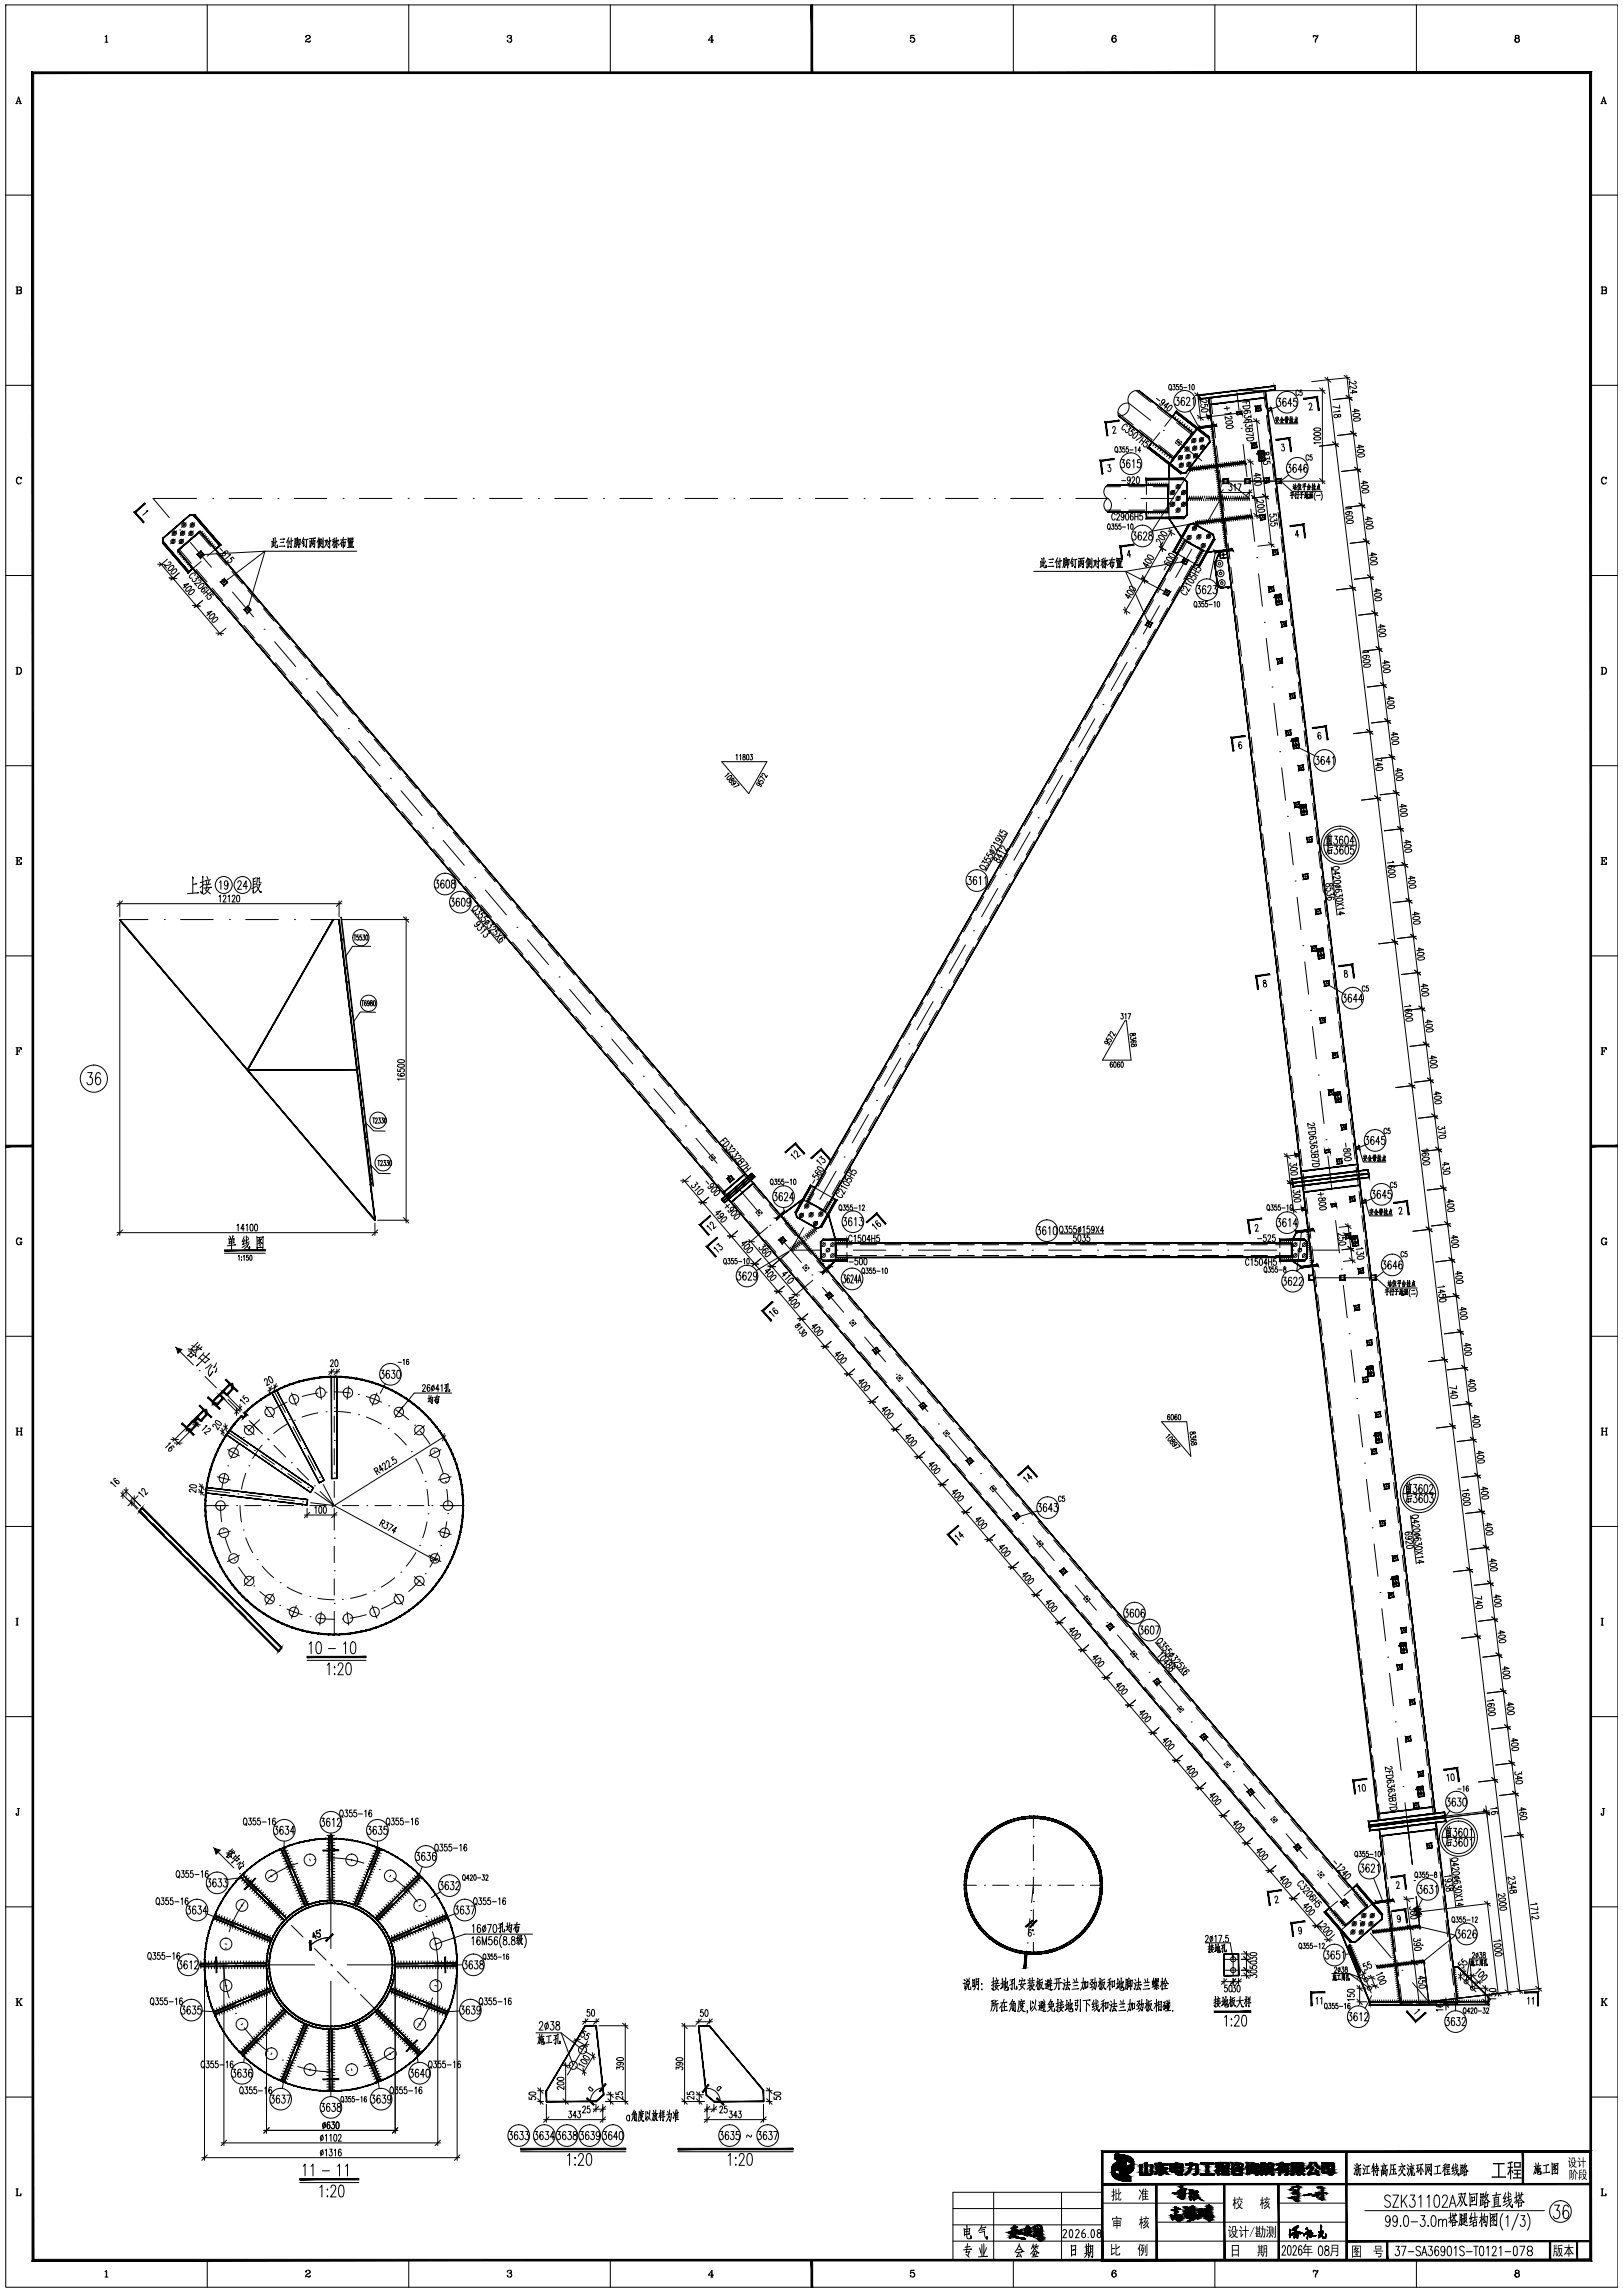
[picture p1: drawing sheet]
<svg xmlns="http://www.w3.org/2000/svg" width="598mm" height="845mm" viewBox="0 0 598 845" stroke-linecap="round" stroke-linejoin="round" font-family="sans-serif">
<!-- layer: 3 -->
<g fill="none" stroke="#000" stroke-width=".37">
<path d="M271.2 278.4l.3-.4v2M272.5 278.4l.4-.4v2M273.8 278.1v.6a.64 .64 0 0 1 .8 .6 .64 .64 0 0 1-.8 .6 .79 .79 0 0 1 .7-1.2v-.6zM275.2 278.1l.2-.1a1.21 1.21 0 0 1 0 2l-.4-.9zM276.5 278h.7l-.4 .8a.56 .56 0 0 1 .5 .8 .56 .56 0 0 1-1 0M265.9 280.7h16.7l-6.8 11.7zM268.1 284.9h.5l-1.5 1.3M268.3 286.3l.6-.5h.5a1.19 1.19 0 0 1-1.5 1.3zM268.8 287.6l.6-.3 .6 .3 .4-.4-.4-.5-.4 .4a.64 .64 0 0 1 0 1 .64 .64 0 0 1-1-.2zM270.9 288.6l-.5 .2a.54 .54 0 0 1 0-.9 .54 .54 0 0 1 .8 .2l-1 1.1h-.6v-.5M271.7 288.6l.6 .7-1.9 .8M279.6 288.6l.3 .4a.5 .5 0 0 1-.8 .3 .5 .5 0 0 1 .1-.8l1.2 .6 .1 .5-.4 .2"/>
<path d="M279.6 287.2l-.3 .5 .7 .5a.57 .57 0 0 1 .8-.5 .57 .57 0 0 1 0 1h-.2M279.9 286.7l.5-.8 1.3 1.6M281 285.7l-.2-.2a.44 .44 0 0 1 .2-.6 .44 .44 0 0 1 .6 .3l.7 1.3 .4-.8M413.1 373.5h.7l-.4 .7a.56 .56 0 0 1 .5 .9 .56 .56 0 0 1-1 0M414.5 373.9l.3-.4v2M414.5 376.1h.5l1.7 14.5h-10.5zM415.6 373.5h.9l-.6 2M407.8 383.8l.3 .4a.54 .54 0 0 1-.8 .3 .54 .54 0 0 1-.1-.8l1.4 .6 .1 .5-.4 .2M407.8 382.3l-.3 .6 .7 .5a.57 .57 0 0 1 .9-.5 .57 .57 0 0 1-.1 1h-.1M408.1 381.9l.5-.8 1.4 1.5M409.2 380.9l-.2-.2a.44 .44 0 0 1 .3-.6 .44 .44 0 0 1 .5 .3l.7 1.3 .5-.8M409.8 391.6l-.2-.3a1.25 1.25 0 0 0-.1 2 .59 .59 0 0 0 .4-.7 .59 .59 0 0 0-.7-.5l-.2 .5"/>
<path d="M410.5 391.4l.2-.1a1.21 1.21 0 0 1 0 2l-.4-.9zM412.5 391.6l-.3-.3a1.25 1.25 0 0 0 0 2 .59 .59 0 0 0 .4-.7 .59 .59 0 0 0-.7-.5l-.2 .5M413.2 391.4l.2-.1a1.21 1.21 0 0 1 0 2l-.4-.9zM416.3 381a.81 .81 0 0 1 1.4 .5l.5-.1 .1-.4-.7-.2a.64 .64 0 0 1-.6 .9 .64 .64 0 0 1-.7-.7zM416.8 385a.8 .8 0 0 1 1.3 .5l.6-.1v-.5l-.7-.1a.64 .64 0 0 1-.5 .9 .64 .64 0 0 1-.7-.7zM417.2 383.5l.5 .1a.54 .54 0 0 1-.4 .8 .54 .54 0 0 1-.6-.6l1.5-.4 .4 .3-.2 .5M418.4 382.1l.1 .7-.8-.3a.56 .56 0 0 1-.8 .6 .56 .56 0 0 1-.1-1M293.1 488.4l.7-.2 .6 .3 .4-.3-.4-.5-.4 .3a.64 .64 0 0 1 0 1 .64 .64 0 0 1-1-.3zM295 488.9l.6 .1-1.7 1.2M295.9 491.4l.6-.4h.6a1.19 1.19 0 0 1-1.7 1.2zM296.1 489.7l.4 .6-.8 .1a.56 .56 0 0 1-.4 .9 .56 .56 0 0 1-.6-.7M427.9 523.9h9.3l1.5 12.7z"/>
<path d="M430.6 528.6h.5l-1.5 1.3M430.7 529.9l.7-.4h.5a1.19 1.19 0 0 1-1.6 1.3zM431 521.5l-.3-.3a1.24 1.24 0 0 0-.1 2 .59 .59 0 0 0 .4-.7 .59 .59 0 0 0-.6-.4l-.3 .4M431.2 531.3l.7-.3 .6 .3 .4-.4-.4-.5-.4 .3a.65 .65 0 0 1 0 1.1 .65 .65 0 0 1-1-.2zM431.6 521.3l.2-.1a1.21 1.21 0 0 1 0 2l-.4-.9zM433.4 532.3l-.5 .2a.5 .5 0 0 1 0-.9 .5 .5 0 0 1 .7 .4l-1.3 1-.2-.6M433.6 521.5l-.3-.3a1.25 1.25 0 0 0 0 2 .59 .59 0 0 0 .4-.7 .59 .59 0 0 0-.7-.4l-.2 .4M434.2 532.2l.6 .8-2 .8M434.3 521.3l.2-.1a1.21 1.21 0 0 1 0 2l-.4-.9zM438.5 527.8a.77 .77 0 0 1 .8-.1 .77 .77 0 0 1 .5 .6l.6-.2-.1-.5-.6 .1a.68 .68 0 0 1-.5 .8 .68 .68 0 0 1-.8-.5zM438.9 531.8a.81 .81 0 0 1 1.3 .5l.7-.3-.2-.4h-.5a.64 .64 0 0 1-.6 .9 .64 .64 0 0 1-.7-.7zM439.3 530.3l.5 .2a.54 .54 0 0 1-.4 .7 .54 .54 0 0 1-.6-.6l1.5-.3 .4 .3-.2 .4"/>
<path d="M440.5 528.9l.1 .7-.8-.3a.57 .57 0 0 1-.8 .6 .57 .57 0 0 1-.1-.9M116.5 713.4l-1.2 .4 .2-1.8 .9 2.3M117.2 711.3l-.8 .3 .3 1a.71 .71 0 0 1 1.3 .2 .71 .71 0 0 1-.8 .9l-.2-.2M117.8 711l.2 .5zM121.4 713.9a9.9 9.9 0 0 0-7 2.9M75.4 725v71M82.5 725v65.6M98.2 725v61M145.6 725v61M161.3 725v65.6M168.4 725v71M214.7 744.9h6"/>
<path d="M215.7 743.9v1.5M217.2 740.4h-.8l-.1 1.1a.71 .71 0 0 1 1.1 .6 .71 .71 0 0 1-1.1 .6l-.1-.2M218.2 740.6h.6l.2 .3v1.6l-.4 .4-.6-.4zM219.6 743.9v1.5M256.4 745h6M257.5 743.9v1.6M259 740.5h-.8v1a.73 .73 0 0 1 1 .7 .73 .73 0 0 1-1.1 .6l-.1-.3M259.9 740.6l.3-.1a1.5 1.5 0 0 1 0 2.5l-.5-1.1zM261.5 743.9v1.6M194.9 772.7v.8l1.1 .1a.71 .71 0 0 1 .6-1.1 .71 .71 0 0 1 .6 1.1l-.3 .1M195 771.1l1.9-.2 .5 .6-.5 .4h-1.5l-.4-.1zM198.1 774.4h2.2"/>
<path d="M198.1 770.4h2.2M199.1 769.3v6M201.3 775.3v6.7M209.6 777.9h.9l-.5 .9a.7 .7 0 0 1 .6 1.1 .7 .7 0 0 1-1.2 0M212.4 779.6h-1.3l.8-1.7v2.5M212.9 777.9h.9l-.4 .9a.7 .7 0 0 1 .6 1.1 .7 .7 0 0 1-1.2 0M222.1 775.3v6.7M260.5 775.3v6.7M268.8 777.9h.9l-.5 .9a.7 .7 0 0 1 .6 1.1 .7 .7 0 0 1-1.2 0M271.5 779.6h-1.2l.8-1.7v2.5M272.1 777.9h.9l-.5 .9a.7 .7 0 0 1 .7 1.1 .7 .7 0 0 1-1.2 0M281.3 775.3v6.7"/>
<path d="M282.3 774.4h2.2M282.3 770.4h2.2M283.5 769.3v6M285.2 772.7v.8h.9a.73 .73 0 0 1 .7-1 .73 .73 0 0 1 .6 1.1l-.2 .1M285.3 771.1l1.9-.2 .5 .6-.5 .4h-1.6l-.4-.4zM74.4 795h95M81.5 789.6h80.8M97.2 785h49.4M118.3 787.1a.73 .73 0 0 1 .8 .7 .73 .73 0 0 1-.8 .7l-.3-.6zM118.3 792.5a.73 .73 0 0 1 .8 .7 .73 .73 0 0 1-.8 .7l-.3-.6zM118.9 786.6l-.7 2.4M118.9 792l-.7 2.4"/>
<path d="M119.1 782.5a.72 .72 0 0 1 .8 .7 .72 .72 0 0 1-.8 .7l-.2-.6zM119.8 782l-.8 2.4M119.8 786.9l.5-.4v2.5M119.8 792.4l.5-.5v2.5M121.4 791.9h.9l-.4 1a.7 .7 0 0 1 .6 1 .7 .7 0 0 1-1.2 0M121.5 782.2l-.5-.3a1.61 1.61 0 0 0 .1 2.5 .74 .74 0 0 0 .5-.9 .74 .74 0 0 0-.8-.6l-.3 .6M121.5 786.9l.4-.4v2.5M122.3 781.9h.9l-.5 .9a.7 .7 0 0 1 .6 1.1 .7 .7 0 0 1-1.2 0M123.2 786.6l.4-.1 .4 .4v1.6l-.4 .5-.6-.5zM123.2 792.4l.4-.5v2.5M124 782l.4-.1a1.63 1.63 0 0 1-.1 2.5l-.5-1.1zM124.7 787.1l.1-.4a.55 .55 0 0 1 .8-.1 .55 .55 0 0 1 0 .8l-1 1.6h1.2"/>
<path d="M125.7 792.3l-.5-.4a1.57 1.57 0 0 0 .1 2.5 .73 .73 0 0 0 .5-.9 .73 .73 0 0 0-.9-.5l-.2 .6M200.3 781h22.8M259.5 781h22.8"/>
</g>
<!-- layer: 4 -->
<g fill="none" stroke="#000" stroke-width=".37">
<path d="M415.7 148.4l8.2 6.5M428.6 158.6h.1M455.7 144.7l.9 7.2M457.3 157.8h.1M433.3 162.3l9.4 7.4M447.5 173.5h.1M449 177.3h22.9M452.2 177.2l8.2 6.5h-16M458 163.8l1.4 11.9M464.6 166.2l.4 3.6M66.2 195.3h.1M70.1 199.8l7.8 9.2"/>
<path d="M72.4 183.7h-16l6 7M78.4 183.7h.1M84.4 183.7h12M102.4 183.7h.1M108.4 183.7h12M126.4 183.7h.1M132.4 183.7h12M150.4 183.7h.1M156.4 183.7h12M174.4 183.7h.1M180.4 183.7h12M198.4 183.7h.1"/>
<path d="M204.4 183.7h12M222.4 183.7h.1M228.4 183.7h12M246.4 183.7h.1M252.4 183.7h12M270.4 183.7h.1M276.4 183.7h12M294.4 183.7h.1M300.4 183.7h12M318.4 183.7h.1M324.4 183.7h12M342.4 183.7h.1"/>
<path d="M348.4 183.7h12M366.4 183.7h.1M372.4 183.7h12M390.4 183.7h.1M396.4 183.7h12M414.4 183.7h.1M420.4 183.7h12M438.4 183.7h.1M442.1 197.2h.1M449.8 183.7l-4.7 8.3M460.1 181.6h.1M460.8 187.6l1.5 11.9"/>
<path d="M81.8 213.6h.1M85.6 218.2l7.8 9.1M430.2 218h.1M439.1 202.4l-5.9 10.4M450.6 203.2l.2 2.4M452.2 204.2l-2.7 .3M463 205.5h.1M463.7 211.4l1.4 11.9M470.9 219.1l.4 3.7M97.3 231.9h.1M101.2 236.5l7.7 9.1M418.3 238.8h.1"/>
<path d="M427.2 223.2l-6 10.4M465.8 229.3h.1M466.5 235.3l1.4 11.9M112.8 250.2h.1M116.7 254.8l7.8 9.1M406.3 259.6h.1M415.3 244l-6 10.4M468.7 253.1h.1M469.3 259.1l1.5 11.9M128.4 268.5h.1M132.2 273.1l7.8 9.1M403.4 264.9l-6 10.4"/>
<path d="M471.5 277h.1M477.2 272.1l.4 3.6M143.9 286.8h.1M147.8 291.4l7.7 9.1M391.4 285.7l-5.9 10.4M394.4 280.5h.1M472.2 282.9l1.4 11.9M480.1 296.6l.4 3.6M159.4 305.1h.1M163.3 309.7l7.7 9.1M379.5 306.5l-5.9 10.4M382.5 301.3h.1"/>
<path d="M474.3 300.8h.1M475 306.8l1.5 11.9M44.1 338.8h10.4M60.5 338.8h.1M66.5 338.8h12M84.5 338.8h.1M90.5 338.8h12M108.5 338.8h.1M114.5 338.8h10.4M174.9 323.4h.1M178.8 327.9l7.8 9.2M367.6 327.4l-5.9 10.4"/>
<path d="M370.6 322.1h.1M477.2 324.6h.1M477.9 330.6l1.4 11.9M190.5 341.7h.1M194.3 346.3l7.8 9.1M206 360h.1M355.7 348.2l-6 10.4M358.7 343h.1M480 348.5h.1M480.7 354.4l1.4 11.9M486.4 349.5l.4 3.7M209.9 364.6l7.7 9.1"/>
<path d="M221.5 378.3h.1M343.8 369l-6 10.4M346.8 363.8h.1M482.9 372.3h.1M483.6 378.3l1.4 11.9M225.4 382.9l7.8 9.1M237 396.6h.1M331.9 389.9l-6 10.4M334.8 384.7h.1M485.7 396.1h.1M240.9 401.2l7.8 9.1M252.6 414.9h.1"/>
<path d="M256.4 419.5l7.8 9.1M320 410.7l-6 10.4M322.9 405.5h.1M486.4 402.1l1.4 11.9M488.5 420h.1M492.7 402.5l.5 3.6M268.1 433.2h.1M272 437.8l7.7 9.1M308 431.5l-5.9 10.4M311 426.3h.1M489.2 425.9l1.4 11.9M283.6 451.5h.1"/>
<path d="M287.5 456.1l7.8 9.1M296.1 452.3l-4.7 8.3h11M299.1 447.1h.1M491.4 443.8h.1M492.1 449.7l1.4 12M499 455.4l.5 3.7M299.1 469.8h.1M303 474.4l7.8 9.1M308.4 460.6h.1M314.4 460.6h12M332.4 460.6h.1M338.4 460.6h12"/>
<path d="M356.4 460.6h.1M362.4 460.6h12M380.4 460.6h.1M386.4 460.6h12M404.4 460.6h.1M410.4 460.6h12M428.4 460.6h.1M434.4 460.6h12M452.4 460.6h.1M458.4 460.6h12M476.4 460.6h.1M482.4 460.6h11"/>
<path d="M484 470.8h22.9M494.2 467.6h.1M494.9 473.6l1.4 11.9M314.7 488.1h.1M318.6 492.7l7.7 9.1M497 491.4h.1M497.8 497.4l1.4 11.9M330.2 506.4h.1M334.1 511l7.7 9.1M499.9 515.3h.1M504.7 503.4l.5 3.7M345.7 524.7h.1"/>
<path d="M349.6 529.3l7.8 9.1M500.6 521.2l1.4 12M502.7 539.1h.1M507.7 527.9l.4 3.7M361.3 543h.1M365.1 547.6l7.8 9.1M503.4 545.1l1.4 11.9M376.8 561.3h.1M380.7 565.9l7.7 9.1M392.3 579.6h.1M505.6 562.9h.1M506.3 568.9l1.4 11.9"/>
<path d="M396.2 584.2l7.7 9.1M407.8 597.9h.1M508.4 586.8h.1M509.1 592.7l1.4 11.9M514 580.9l.4 3.6M411.7 602.5l7.8 9.1M423.4 616.2h.1M511.2 610.6h.1M511.9 616.6l1.5 11.9M516.9 605.4l.4 3.6M427.2 620.8l7.8 9.1M438.9 634.5h.1"/>
<path d="M442.8 639.1l7.7 9.1M514.1 634.4h.1M454.4 652.8h.1M458.3 657.4l7.7 9.1M514.8 640.4l1.4 11.9M516.9 658.3h.1M523.2 658.3l.4 3.7M380.7 676.7h.1M380.7 669.3v4.4M380.7 679.7v6M469.9 671.1h.1M473.8 675.7l7.8 9.1"/>
<path d="M517.6 664.2l2.7 22.8-1.8-15.6M94 696.1h.1M109.7 686.5a39.5 39.5 0 0 0-11 5.6M115.7 685.1h.1M121.9 684.6l5.4 .4 6.8 1.5M139.8 688.9h.1M145 692.1a38.7 38.7 0 0 1 8.8 8.7M355.3 694.7h4.4M362.7 694.7h.1M365.7 694.7h6M374.7 694.7h.1M377.7 694.7h6"/>
<path d="M380.7 688.7h.1M380.7 691.7v6M380.7 694.7l-.6 6.3M386.7 694.7h.1M389.7 694.7h6M398.7 694.7h.1M401.7 694.7h4.4M485.5 689.4h.1M489.3 694l7.8 9.1M521 692.9h.1M521.8 698.9l1.4 11.9M83 717.8h.1"/>
<path d="M90 700.8a37.8 37.8 0 0 0-5.6 11M121.9 700.3v17.7M157 706.1h.1M159.4 711.8l1.5 6.8 .4 5.4M378.2 718.9l-.7 6.3M378.5 715.9h.1M379.4 707l-.6 5.9M379.8 704h.1M380.7 712.7h.1M380.7 700.7h.1M380.7 703.7v6M380.7 715.7v4.4"/>
<path d="M454.3 720v8M501 707.7h.1M504.9 712.3l7.7 9.1M523.9 716.8h.1M82.5 724l.4 5.4 1.5 6.8M98.2 724h17.7M121.9 724h.1M121.9 730v17.7M127.9 724h17.7M159.4 736.2a39.4 39.4 0 0 1-5.6 11M160.8 730.2h.1M451 726h5.3"/>
<path d="M451 722h5.3M502.1 726.6l3.1 7.7M516.5 726h.1M520.4 730.6l6 7M524.6 722.7l1.9 15.6M538.4 728.6l5.4 5.3M86.8 741.9h.1M90 747.2a38.1 38.1 0 0 0 8.7 8.7M104 759.1h.1M145 755.9a38.9 38.9 0 0 1-10.9 5.6M149.8 751.9h.1M216.6 752l-7.6 12.6"/>
<path d="M109.7 761.5l5 1.2 7.2 .7M128.1 762.9h.1"/>
</g>
<!-- layer: 0 -->
<g fill="none" stroke="#000" stroke-width=".37">
<path d="M2.1 1.8h594v841h-594zM38.7 13.5l.6-.5v2.5M38.7 15.5h1.1M39.2 13.2v2.3M76.3 1.8v25M112.8 13.5l-.2 .1a.84 .84 0 0 1 .9-.6 .84 .84 0 0 1 .8 .8l-1.5 1-.2 .7M113.7 13l.5 .8-1 .7M114.3 15.2l-.4 .2-1.3-.1M114.3 14.9l-.2 .6-1.1-.3M150.6 1.8v25M187 13.5v.3l.1-.6a.91 .91 0 0 1 1.3 .2l-.1 .6-.7 .1M188 13l.3 .4-.3 .7 .6 .6a.85 .85 0 0 1-.8 .9 .85 .85 0 0 1-.9-.7l.1 .2"/>
<path d="M188.3 14.3l.1 .8-.4 .4M224.9 1.8v25M261.9 15.5h.8M262.2 13.3v2.2M262.9 14.8h-1.9l1.3-1.8v2.5M335.6 13.2l1.2-.2h-1.2l-.2 1.2a.89 .89 0 0 1 1.3-.3 .89 .89 0 0 1 0 1.4 .89 .89 0 0 1-1.3-.4l.1 .2M336.3 13.9l.6 .7-.1 .6-.5 .3M373.3 1.8v25M410.5 13a1.5 1.5 0 0 0-.2 2.5M410.6 14l.6 .7-.6 .8M411.1 13.4v.2l.1-.2a.8 .8 0 0 0-.8-.4 .8 .8 0 0 0-.7 .6 1.32 1.32 0 0 0 .6 1.9 .78 .78 0 0 0 1-.6 .78 .78 0 0 0-.7-.9 .78 .78 0 0 0-.9 .7M447.6 1.8v25"/>
<path d="M483.9 13.5l.3-.5 .9 .4 .4-.4-.1 .8-.6 .8-.1 .9M483.9 13v.8M484 13.3l1.1 .1M485.4 13.8a1.82 1.82 0 0 0-.8 1.7M521.8 1.8v25M558.7 13l-.3 .2-.2 .6a.83 .83 0 0 0 1.5 0l-.1-.6-.9-.2-.3 .4 .3 .7M559.2 13l.4 .4-.4 .7 .6 .5a.83 .83 0 0 1-.9 1 .83 .83 0 0 1-.7-1.3l.5-.2-.5 .5 .2 .7 .3 .2M559.2 14.1l.5 .5-.1 .7-.4 .2M5.8 38.2h.7M6 38.2l.9-2.5 .8 2.5M6.3 37.5h1M6.9 36l.7 2.2"/>
<path d="M7.2 38.2h.7M589.8 38.2h.7M590 38.2l.8-2.5 .9 2.5M590.2 37.5h1.1M590.8 36l.7 2.2M591.2 38.2h.7M2.1 71.9h10M586.1 71.9h10M5.9 105.7l1.8 .2 .2 .6-.6 .4M5.9 108.2l1.8-.1 .2-.7-.6-.5 .5 .5-.1 .6-.4 .2M6.3 105.7v2.5M6.4 105.7v2.5"/>
<path d="M7.3 105.7l.5 .5-.1 .5-1.3 .2M589.9 105.7l1.8 .2 .2 .6-.6 .4M589.9 108.2l1.8-.1 .2-.7-.6-.5 .5 .5-.1 .6-.4 .2M590.2 105.7v2.5M590.4 105.7v2.5M591.3 105.7l.5 .5-.1 .5-1.3 .2M488.1 139.1l2.2 1.7M489.1 139l31.2 262M490.2 139.8l-6.9 .8M495.2 138.3l2.2 1.8M496.2 138.2l1 9.5M497.3 139.1l-7 .7"/>
<path d="M2.1 142h10M409.9 157.8l.1-.3a.55 .55 0 0 1 .7-.2 .55 .55 0 0 1 .2 .8l-.8 1.6 1.1-.1M413 149.4l1.6-.8 1.2-.1a3.4 3.4 0 0 1-3.7 4.7l-.2-1.2 .2-1.1zM415.2 157.2v-.7a1.33 1.33 0 0 0-1.4 .4 1.33 1.33 0 0 0-.1 1.5l.7-.2M416.1 157.1l.7 .6-1 .4a.7 .7 0 0 1-.1 1.2 .7 .7 0 0 1-1-.7M417.9 159.9l.8-.6 .4 .2a1.62 1.62 0 0 1-1.7 1.9v-.7zM418 158.7l-.6-.5-.6 .7a.74 .74 0 0 1 .3 1.2 .74 .74 0 0 1-1.2-.2l.1-.3M419.5 143.9a3.5 3.5 0 0 0-3.7 4.6M426.1 146.8l1.2 .9M428.9 148.3l-.5 .3a.67 .67 0 0 1-.3-1 .67 .67 0 0 1 1.1 0l-.3 .7a1.21 1.21 0 0 1-1.5 .9l-.1-.5M429.9 150.1l-1-.8 1.7-.8-1.6 2M430.6 149.9l.7-.6 .6 .4-.7 1.2-.7 .6-.6-.4z"/>
<path d="M430.8 141.8l.2-.1a1.06 1.06 0 0 1 .7 1 1.06 1.06 0 0 1-.7 1 1.44 1.44 0 0 1-.2-1.9zM431.2 143.3l.4 .6M432.2 141.7h.7l-.4 .7a.55 .55 0 0 1 .5 .9 .55 .55 0 0 1-.9 0M433.3 146.4h1.1l-.7 1.1a.85 .85 0 0 1 .7 1.2 .85 .85 0 0 1-1.2 .4l-.2-.3M433.3 153.5l-.6 .8M434.1 154.2l-.6 .7M434.2 141.7h-.7v.8a.57 .57 0 0 1 .8 .5 .57 .57 0 0 1-.8 .5l-.1-.2M435 154.8l-.6 .8M435.5 141.7h-.7v.8a.57 .57 0 0 1 .9 .5 .57 .57 0 0 1-.9 .5l-.1-.2M435.8 155.5l-.6 .7M436.1 142.8h1.2M436.4 146.8l-.6-.4a1.89 1.89 0 0 0 0 3 .88 .88 0 0 0 .6-1 .88 .88 0 0 0-.9-.7l-.4 .7"/>
<path d="M436.6 156.2l-.5 .7M437.2 147.1l.1-.4a.66 .66 0 0 1 .9-.1 .66 .66 0 0 1 .1 .9l-1.3 1.9h1.4M437.5 156.8l-.6 .8M438 142.1l.3-.4v2M438.3 157.5l-.6 .7M438.4 151.4l3.2 5.9M439.1 158.2l-.5 .7M439.3 141.8l.2-.1a1.19 1.19 0 0 1 0 2l-.4-.9zM439.4 147l.4-.6v3M440 158.8l-.6 .7M440.2 144.8l2.2 1.7M441.2 144.7l1.2 10.2"/>
<path d="M441.2 153l2.2 1.8M442.7 151l1.9-.4 .5 .6-.4 .4-1.6 .2-.5-.3zM442.8 149.1l-.2 .1a.71 .71 0 0 0 .7 1 .71 .71 0 0 0 .5-1.2h1l.1 .8M444 147.3l.4 .1a.55 .55 0 0 1 .2 .8 .55 .55 0 0 1-.8 .1l-1.7-.8 .2 1.1M446.7 157.4l-.7 .1M446.8 158.2l-.7 .1M446.8 159l-.6 .1M447 159.8l-.7 .1M451.7 155.4l1.9-.4 .5 .6-.4 .4-1.6 .2-.5-.3zM451.9 157.1l1.8-.4 .6 .5a1.6 1.6 0 0 1-2.5 .2zM452 149.7l.1 1.5M453.1 150.3l-2.1 .3"/>
<path d="M453.2 151.9l.5 .4-2.5 .3M453.2 153.4l.4 .1a.54 .54 0 0 1 .2 .7 .54 .54 0 0 1-.8 .2l-1.7-.8 .2 1.1M454.6 144.1l-14.3 1.7M455.6 152.3l-14.3 1.7M456.6 143.9h31.6M457.8 148.2l2.5-.3 .1 1.1M458 149.7l2.4-.3a1.35 1.35 0 0 1-.7 1.3 1.35 1.35 0 0 1-1.5-.2zM459 151.3l.6 .2a.67 .67 0 0 1-.5 .9 .67 .67 0 0 1-.8-.7l.7-.4a1.23 1.23 0 0 1 1.7 .5l-.3 .4M459.1 148.1l.1 .6M459.4 154.6l.6 .2a.67 .67 0 0 1-.5 .9 .67 .67 0 0 1-.8-.7l.7-.4a1.23 1.23 0 0 1 1.7 .5l-.3 .4M460.3 157.9l.2 1 .9-.1v-1.1l-2.4 .3 .3 1.1h.6l.5-.5M460.9 152.9l.1 .9-1-.4a.7 .7 0 0 1-1 .7 .7 .7 0 0 1-.2-1.2"/>
<path d="M461.3 156.2l.1 .9-1-.4a.7 .7 0 0 1-1 .7 .7 .7 0 0 1-.2-1.2M461.6 159.4l.2 1.2-2.6-.6M461.9 154.3l2.2 1.8M462.9 154.2l5.6 47.4M464 155.1l-6 .7M468.4 151.2l1.5 5h8.3M470 154.1l1.1-.2-.2 .4M470 153.9l-.1 .4M470.5 153.5l.1 .3M470.5 154.1l-.3 1 .8 .7M470.5 149.9l-2.1 .9M470.7 146.7h1.1l-.6 1.2a.86 .86 0 0 1 .6 1.1 .86 .86 0 0 1-1.2 .5l-.1-.3"/>
<path d="M470.8 154.7l-.9 1.2M471 154.7l-1.2 .1M472.2 153.8l.6 1 .3 .1-.4-.2M472.2 154.7v1.1M472.3 153.6l-.9 1.5M472.4 154.7h-.5M472.5 155.1l-.6 .1M472.6 155.7l-.9 .1M473.4 154.4l-.1 .5M473.4 154.6l1.2-.3-.1 .4M473.6 153.6l.1 .8M473.6 154.8l.1 .8v-.3"/>
<path d="M473.7 155l.7-.2-.1 .7M473.8 147.2l-.6-.5a1.9 1.9 0 0 0 .1 3 .88 .88 0 0 0 .6-1 .88 .88 0 0 0-1-.7l-.3 .7M474 153.5v.9M474 154.6v1.4v-.3M474.3 153.5l-.1 .8M474.4 153.9l-1 .1M475.4 153.5l-.1 2.3M475.6 154.3l-.5 .1M475.6 154.7l-.6 .4M476 154.8v1M476 148.7h-1.5l1-2v3M476 153.5v1.2"/>
<path d="M476.2 155.2l-.5 .1M476.3 155.8h.2h-1M476.3 154.1l-.6 .1M476.4 154.6l-.8 .1M477 155.3l-.1 .6M477.2 154.4v.9l.7-.2v-.7l-.7 .2M477.3 155.4l.1 .4M477.5 153.5v1M477.6 155.4l.1 .4M477.7 146.7h-1l-.1 1.3a.94 .94 0 0 1 1.4 .6 .94 .94 0 0 1-1 1.1l-.5-.5M477.9 155.3l.2 .6M477.9 154l-.4 .1"/>
<path d="M478.5 144.2l-.4-.5a1.07 1.07 0 0 0-.6 1 1.07 1.07 0 0 0 .6 1l.4-.5M479.7 143.7h-.7l-.1 .9a.57 .57 0 0 1 .9 .4 .57 .57 0 0 1-.9 .5v-.2M482.3 149.2v-.4a.54 .54 0 0 1 .8-.2 .54 .54 0 0 1 .1 .8l-.8 1.7 1.2-.1M484.2 159.6l1.9-.2 .5 .6-.5 .4h-1.6l-.3-.2zM484.2 157.9l1.9-.2 .5 .6-.5 .4h-1.6l-.3-.1zM486.2 143l2 1.9M487.2 143v35.3M491.5 153a1 1 0 0 1 1.7 .6h.4l.4-.3-.2-.6-.7 .1a.85 .85 0 0 1-.6 1.1 .85 .85 0 0 1-1.1-.7zM493.2 151.2l.6 .3-2.5 .3M493.5 149.2l.1 1.2-2.6-.5M496 145.7l2.2 1.7M496 145.8l2.2 1.7"/>
<path d="M497 145.5l27 227.1M497.5 144.7l2.5-.2-1.7-.7 .1 1.3M497.5 158.9l2.3 1.7M498.1 146.4l-7 .9 7-.7M498.3 151.7l2.5-.3-1.8-.7 .2 1.3M498.6 152.7l1.8-.3 .6 .5a1.6 1.6 0 0 1-2.5 .1zM498.8 154.4l1.8-.4 .6 .5-.5 .5-1.5 .2-.5-.4zM499 140.5h.4a.56 .56 0 0 1 .1 .8 .56 .56 0 0 1-.8 .1l-1.6-.8 .1 1.1M499.2 142.1l.3 .1a.55 .55 0 0 1 .2 .8 .55 .55 0 0 1-.8 .1l-1.7-.8 .2 1.1M499.6 159.7l-6.9 .8M586.1 142h10M6.9 175.8a1.41 1.41 0 0 0 0 2.5"/>
<path d="M7.7 176.2l.1 .3v-.7l-.1 .4-.2-.2a1.17 1.17 0 0 0-1.5 1.1 1.17 1.17 0 0 0 1.5 1.1l.3-.5M408.1 171.3l.9-.1-.4 1a.69 .69 0 0 1 .8 1 .69 .69 0 0 1-1.2 .2M408.1 178.7a2.91 2.91 0 0 0 0 5M411 164.7l.1-.1a1.06 1.06 0 0 1 .7 1 1.06 1.06 0 0 1-.7 1 1.44 1.44 0 0 1-.1-1.9zM411.4 166.3l.4 .5M412.3 164.6h.8l-.4 .8a.56 .56 0 0 1 .5 .8 .56 .56 0 0 1-1 .1M413.2 169.4h1.1l-.6 1.1a.9 .9 0 0 1 .6 1.1 .9 .9 0 0 1-1.1 .6l-.2-.4M413.2 177.1h1.5M414.3 164.6h-.6l-.1 .9a.57 .57 0 0 1 .9 .5 .57 .57 0 0 1-.9 .4v-.1M415.7 164.6h-.7v.9a.57 .57 0 0 1 .8 .5 .57 .57 0 0 1-.8 .4l-.1-.1M416.3 169.8l-.7-.4a1.93 1.93 0 0 0 .2 3 .88 .88 0 0 0 .5-1.1 .88 .88 0 0 0-.9-.6l-.3 .7M416.3 165.8h1.2"/>
<path d="M416.4 176.5l-.2 .6a.68 .68 0 0 1-.9-.6 .68 .68 0 0 1 .9-.7l.2 .7a1.21 1.21 0 0 1-.7 1.7l-.3-.4M417.1 176.3l.1-.4a.54 .54 0 0 1 .7-.1 .54 .54 0 0 1 .1 .8l-1 1.6h1.1M417.3 169.9l.4-.5v3M418.1 165l.4-.4v2M418.9 175.8l.4-.1 .4 .5v1.5l-.4 .5-.6-.5zM419.9 160.1l.9 .7-2.2 1.5M420.2 169.4h-1v1.1a.7 .7 0 0 1 1.1 .3v.7a.75 .75 0 0 1-.3 .8 .75 .75 0 0 1-.8-.1l-.2-.4M420.3 166h-1l.6-1.4v2M420.5 162.1l.9 .8M421.2 161.2l-1.5 2M422.1 161.9l-1.5 2M423.2 178v.7"/>
<path d="M423.4 162.9l-.7-.5-.6 .7a.73 .73 0 0 1 .4 1.2 .73 .73 0 0 1-1.2-.2l.1-.2M424 178v.7M424.8 178v.7M425.3 163.6l-.5 .7M425.6 178v.7M426.2 164.2l-.6 .8M426.4 178v.7M427 164.9l-.6 .7M427.2 178v.7M427.9 165.6l-.6 .7M428 178v.7M428.7 166.2l-.6 .8"/>
<path d="M428.8 178v.7M429.5 166.9l-.5 .7M429.6 178v.7M430.4 178v.7M430.4 167.5l-.6 .8M431.2 168.2l-.6 .7M432.1 168.9l-.6 .7M438.3 171.9l.1 .7M438.5 173.1l.1 .7M438.5 173.4l-14 22.3 16.3-3M439.1 171.8l.1 .7M439.3 173l.1 .7"/>
<path d="M439.9 171.7l.1 .7M440.1 172.9l.1 .7M440.7 171.7l.1 .7M440.9 172.8v.7M441.5 171.6l.1 .6M441.7 172.7v.7M442.3 171.5l.1 .7M442.4 172.6l.1 .7M443.1 171.4l.1 .7M443.3 172.5v.7M443.9 171.3l.1 .7M444 172.4l.1 .7"/>
<path d="M444.7 171.2l.1 .7M444.8 172.3l.1 .7M445.5 171.1l.1 .7M445.6 172.2l.1 .7M446.3 171l.1 .7M446.4 172.1l.1 .7M447 160.6l-.7 .1M447.1 170.9l.1 .7M447.1 161.4l-.7 .1M447.2 172l.1 .7M447.2 162.2l-.7 .1M447.3 163h-.7"/>
<path d="M447.4 163.8h-.7M447.5 164.5l-.7 .1M447.6 165.3l-.7 .1M447.7 166.2h-.7M447.8 166.9l-.7 .1M447.9 170.8l.1 .7M447.9 167.7l-.7 .1M448 168.5l-.7 .1M448 171.9l.1 .7M448.1 169.3l-.7 .1M448.2 170.1l-.7 .1M448.3 170.9l-.7 .1"/>
<path d="M448.4 171.7l-.7 .1M448.5 172.5l-.7 .1M448.6 173.3l-.7 .1M448.6 174.1l-.6 .1M448.7 170.7l.1 .7M448.8 174.9l-.7 .1M448.8 171.8l.1 .7M448.8 175.7l-.7 .1M448.9 176.5h-.7M449 177.3h-.7M449.1 178l-.7 .1M449.2 178.9h-.7"/>
<path d="M449.3 179.7h-.7M449.5 170.6l.1 .7M449.6 171.7l.1 .7M450.3 170.5v.7M450.4 171.7l.1 .6M451.1 170.4v.7M451.2 171.5l.1 .7M451.8 170.3l.1 .7M452 171.5l.1 .6M452.6 170.2l.1 .7M452.8 171.4l.1 .7M452.9 178.3h.9l-.5 1a.69 .69 0 0 1 .6 1 .69 .69 0 0 1-1.2 0"/>
<path d="M453.4 170.1l.1 .7M453.6 171.3l.1 .7M454.2 170l.1 .7M454.4 171.2v.7M454.7 178.8l.4-.5v2.5M455 170l.1 .6M455.2 171.1l.1 .7M455.8 169.9l.1 .7M456 171v.7M456.1 178.3h1.1l-.8 2.5M456.6 169.8l.1 .6M456.8 170.9v.7"/>
<path d="M457.4 169.7l.1 .7M457.5 170.8l.1 .7M458.2 169.6l.1 .7M458.3 170.7l.1 .7M459.4 161.4l2.5-.3a1.35 1.35 0 0 1-.8 1.4 1.35 1.35 0 0 1-1.5-.2zM459.6 169.3l2.2 1.8M460.5 169.2l2.6 21.9M460.6 177.3h27.6M461.7 170.1l-1.9 .2M461.9 175.3l2.5-.3-1.8-.6 .2 1.3M462.2 176.4l1.8-.4 .6 .5-.5 .5-1.5 .2-.5-.4zM462.4 178l1.2-.4 1.2 .4a1.64 1.64 0 0 1-2.5 .5z"/>
<path d="M465.1 166.9a.98 .98 0 0 1 1-.2 .98 .98 0 0 1 .6 .9h.5l.4-.4-.2-.5h-.7a.85 .85 0 0 1-.6 1.1 .85 .85 0 0 1-1.1-.6zM465.6 166.4l-1.7 .2 .4 3.3M465.8 170l-.2 .1a.71 .71 0 0 0 .7 1.1 .71 .71 0 0 0 .5-1.2h1.1l.1 .8M467.7 168.3l.1 .9-1-.4a.7 .7 0 0 1-1 .8 .7 .7 0 0 1-.2-1.2M470.1 176.4l.2 1.7M471.9 177.3l4.1 3.8h11.1M472.1 163.7l.9-.1-.4 1a.7 .7 0 0 1 .8 1 .7 .7 0 0 1-1.2 .1M474.5 171.1h1.1l-.6 1.1a.9 .9 0 0 1 .6 1.1 .9 .9 0 0 1-1.1 .6l-.2-.4M474.8 175l-2.9 2.2M476.5 179.3v.5M476.5 178.4l.2 .2M476.8 179.1l-.1 .9"/>
<path d="M476.9 178.9l-.6 .2M476.9 179.8l-.6 .3M477 179.5l.1 1 .5-.2v-.8l-.6 .2M477.2 178.3v1.4M477.6 171.5l-.7-.4a1.92 1.92 0 0 0 .2 3 .88 .88 0 0 0 .5-1.1 .88 .88 0 0 0-.9-.6l-.3 .7M477.6 178.9l-.4 .1M478.3 178.8v1.9v-.4M478.5 178.2l-.6 1.2M478.6 179.2l.2 .7v-.3M478.9 178.2l.1 .4M479.2 179l-.2 1.3M479.4 178.8l-.9 .2"/>
<path d="M479.7 173.1h-1.4l1-2v3M480.1 178.7l.1 .4M480.5 178.3v2.3v-.3M480.9 178.3l-.9 .1M480.9 178.5l-.2 .7M481.1 179.3l-1.3 .2M481.5 171.5l-.6-.4a1.92 1.92 0 0 0 .2 3 .88 .88 0 0 0 .5-1.1 .88 .88 0 0 0-.9-.6l-.3 .7M481.9 179.5v1.1l.7-.2v-.8l-.7 .1M482.2 168.1l-.4-.5a1.06 1.06 0 0 0-.7 1 1.06 1.06 0 0 0 .7 1l.4-.5M482.2 178.2l-.5 1.1 1-.1M482.3 178.7l.5 .8M483.4 167.6h-.7l-.1 .8a.56 .56 0 0 1 .9 .5 .56 .56 0 0 1-.9 .5v-.2"/>
<path d="M483.6 178.2v2.3M483.8 179l-.5 .1M483.8 179.4l-.5 .4M484.2 161.2l1.3-.2 1.1 .5a1.5 1.5 0 0 1-2.5 0zM484.2 179.5v1M484.3 178.2v1.2M484.4 179.9l-.5 .1M484.6 178.8l-.6 .1M484.7 179.3l-.8 .1M485.3 180l-.2 .6M485.4 179.1l.1 .9 .6-.2v-.7l-.7 .1M485.7 178.2l.1 1"/>
<path d="M486.1 180l.3 .6M486.2 178.7l-.4 .1M486.2 176.3l2 2M486.6 163.1h-2.5l.4 .5M491 162.8l2.2 1.8M493.1 163.6l-7 .8M499.1 172.1l2.2 1.8M499.9 164.9l2.5-.3-1.8-.6 .2 1.2M500.1 166l1.9-.4 .5 .5-.4 .5-1.5 .2-.5-.4zM500.3 167.6l1.3-.4 1.1 .4a1.49 1.49 0 0 1-2.5 .3zM501.2 172.9l-6.9 .8M501.5 178.2l2.4-.3-1.7-.7 .1 1.3"/>
<path d="M501.7 179.2l1.9-.4 .5 .5a1.6 1.6 0 0 1-2.5 .2zM590.8 175.8a1.41 1.41 0 0 0 0 2.5M591.7 176.2l.1 .3v-.7l-.1 .4-.3-.2a1.17 1.17 0 0 0-1.4 1.1 1.17 1.17 0 0 0 1.4 1.1l.4-.5M53.9 188.2h.6l-1.9 1.7M74.7 195.8l-.5 .5M75.3 196.5l-.6 .4M75.8 197.1l-.6 .4M76.3 197.7l-.5 .4M76.8 198.3l-.5 .4M77.3 198.9l-.5 .4M77.9 199.5l-.6 .5M100.2 199.4l.1 2"/>
<path d="M100.6 198.4l.1 2.8M101.1 199.8l-.4 .1M101.3 198.1v3.4l.3 .3 .6-.1v-.9v.9M102 199.3l-.6 1M104.4 199.8h.2l-1.2 .1M104.5 198.6h.4l-1.7 .1M106.1 198.9v3v-.5M106.4 198.1l-.9 1.8M106.6 199.9l.2 .6M107.3 198.2l-.1 3.6-.4-.4 .4 .4M107.6 199.3l.3-.1-1.5 .3M108.6 198.3v2.2l-.3 1.3"/>
<path d="M108.7 198.6l.5-.1-.1 3.1-.3-.2 .3 .2M109 199.4l-.3 .1M109.5 198l.1 1.8-.3 1.1 .6-.2M109.9 199l-.6 .2M110 199.7l-.7 .2M110.1 198.6l.1 3.3-.1-.5M110.1 198.9l.6-.1-.2 2-.2-.4 .2 .3M111.8 199.6l-.1 1.8 .7-.7M111.8 198.1l-.7 1.9M112.1 199.4l-.6 .2M112.2 198.7l-.6 .2M112.9 198.9v2.9l-.3-.6 .3 .5"/>
<path d="M113.3 198.8l.2-.1-1.1 .2M114.2 199.2l.1 2.5v-.6M114.2 199.5l1.8-.4-.1 2.7-.4-.6 .4 .5M114.8 198.5l-.4 2.5M115.4 200l.3 .6-.1-.2M115.4 198.4l-.2 2-.4 .8M115.9 198.3h.4l-2.3 .2M117.3 198.9v3v-.5M117.5 198l-.7 1.9M118 199.2l-.1 1.6-.4 1.1M118.6 198.9l.1 1.7M119 198.2v3.7l-.4-.5"/>
<path d="M119.6 199.2l1-.2-1.1 2.7M119.9 199.4l.7 1.8M120.8 199.8l.2 .7M121.4 198v3.9l-.5-.5 .5 .5M121.8 199.3l-1.1 .3M123.1 198.7v3.2v-.4M123.1 199.5l-.7 1.5M123.1 199.7l.3 .4M123.4 198.2l-.9 .8M123.5 199.3l-1.1 .3M123.8 199.2l1-.2-.3 .7M124 198.1l-.4 1.8"/>
<path d="M124 199.4l.1 2.5-.4-.5 .4 .4M125.9 199.8v1.5v-.6M125.9 200l1.3-.4-.2 1.7-.3-.4 .3 .3M126.5 199.2v2.7v-.5M126.5 198l-.4 1.3-.9 1.3M127.2 198.8h.4l-2.3 .2M128.2 198.1l.1 1.2v-.3l1.7-.1v-.7l-1.7 .2M128.8 198.5l.1 .5M129.1 199.1v.9M129.4 198.4l-.1 .6M129.9 199.5l.3-.1-2.1 .2M407.7 183.9l.4-.3a2.92 2.92 0 0 1 0 5 2.91 2.91 0 0 1-.4-4.7z"/>
<path d="M408.3 193.1h.1a1.07 1.07 0 0 1 .7 .9 1.07 1.07 0 0 1-.7 1 1.44 1.44 0 0 1-.1-1.9zM408.6 194.7l.4 .5M409.6 193.1h.7l-.4 .7a.56 .56 0 0 1 .5 .8 .56 .56 0 0 1-.9 .1M410.8 189.7a.66 .66 0 0 0-.8-.5 .66 .66 0 0 0-.4 .9v.6a.66 .66 0 0 0 .4 .9 .66 .66 0 0 0 .8-.6M411.4 189.7l.1-.3a.54 .54 0 0 1 .8-.1 .54 .54 0 0 1 0 .8l-.9 1.5h1.1M411.6 193.1h-.6l-.1 .8a.57 .57 0 0 1 .8 .5 .57 .57 0 0 1-.8 .5l-.1-.2M412.9 193.1h-.6l-.1 .8a.57 .57 0 0 1 .9 .5 .57 .57 0 0 1-.9 .5l-.1-.2M413.5 194.2h1.2M414.1 190l-.2 .6a.67 .67 0 0 1-.9-.7 .67 .67 0 0 1 .9-.6l.2 .7a1.22 1.22 0 0 1-.7 1.6l-.3-.3M414.9 189.3l.5-.2 .4 .5v1.6l-.4 .4-.5-.1-.1-.3zM415.4 193.4l.3-.3v1.9M416.8 193.1h.1a1.19 1.19 0 0 1 0 1.9l-.4-.8z"/>
<path d="M417.4 196h1.1l-.6 1.1a.86 .86 0 0 1 .7 1.2 .86 .86 0 0 1-1.3 .4l-.1-.3M417.4 189.5l-.5-.4a1.57 1.57 0 0 0 .1 2.5 .73 .73 0 0 0 .5-.8 .73 .73 0 0 0-.8-.6l-.3 .6M418.1 189.1v2.5M418.1 190.3h1.2M419.3 189.1v2.5M420.5 196.4l-.6-.4a1.92 1.92 0 0 0 .1 3 .88 .88 0 0 0 .6-1 .88 .88 0 0 0-1-.7l-.3 .7M420.9 189.1h-.9l-.1 1.1a.71 .71 0 0 1 1.1 .6 .71 .71 0 0 1-1.1 .6v-.2M421.3 196.7l.1-.4a.66 .66 0 0 1 .9-.1 .66 .66 0 0 1 .1 .9l-1.2 1.9h1.4M423.2 188.7v.6M423.4 196.1v.9a1.09 1.09 0 0 1 1.1 .7 1.09 1.09 0 0 1-.4 1.3 .94 .94 0 0 1-1-1 .94 .94 0 0 1 1.1-.9l.3-.4-.1-.6zM424 188.7v.6M424.8 188.7v.6"/>
<path d="M425.6 188.7v.6M426.3 199.6l-.2-.2a.55 .55 0 0 1 .3-.8 .55 .55 0 0 1 .7 .4l.9 1.7 .5-1.1M426.4 188.7v.6M427 197.4l.6-.2 .8 .4 .7 .7-.1 .5-.6 .1-.9-.4-.7-.7zM427.2 188.7v.6M427.8 195.9a1.63 1.63 0 0 1 2.1 1.4l-.7 .1-.8-.3-.7-.7zM428 188.7v.6M428.8 188.7v.6M429.6 188.7v.6M430.4 188.7v.6M430.4 195.6l2.5 1.4M430.9 194.7l.8 2.8"/>
<path d="M431.8 195.2l-4.3 7.6M435.7 199.6l.6 .4M436.1 198.9l.6 .4M437.5 182.8v.7M437.9 183.8v.7M438.3 182.8v.7M438.7 183.8v.7M439.1 182.8v.7M439.5 183.8v.7M439.8 182.8v.7M440.3 183.8v.7M440.6 182.8v.7"/>
<path d="M441.1 183.8v.7M441.2 191.7l.1 .7M441.5 182.8v.7M441.6 192.8l.1 .7M441.9 183.8v.7M442 191.6l.1 .7M442.3 182.8v.7M442.4 192.7l.1 .7M442.7 183.8v.7M442.8 191.6l.1 .6M443.1 182.8v.7M443.2 192.7l.1 .7"/>
<path d="M443.5 183.8v.7M443.6 191.4l.1 .7M443.8 182.8v.7M444 192.5l.1 .7M444.3 183.8v.7M444.4 191.4l.1 .7M444.6 182.8v.7M444.8 192.5l.1 .7M445.1 183.8v.7M445.2 191.3l.1 .7M445.5 182.8v.7M445.6 192.4l.1 .7"/>
<path d="M445.9 183.8v.7M446 191.2l.1 .7M446.3 182.8v.7M446.4 192.3l.1 .7M446.7 183.8v.7M446.8 191.1v.7M447.1 182.8v.7M447.2 192.2l.1 .7M447.5 183.8v.7M447.6 191l.1 .7M447.8 182.8v.7M448 192.1l.1 .7"/>
<path d="M448.3 183.8v.7M448.4 190.9v.7M448.6 182.8v.7M448.7 181.5h12.6M448.8 192l.1 .7M449.1 183.8v.7M449.2 190.8v.7M449.4 180.4l-.7 .1M449.5 182.8v.7M449.5 181.2l-.7 .1M449.6 191.9v.7M449.6 182l-.7 .1"/>
<path d="M449.7 180.4v2.4l-.7 .1M449.8 183.6l-.7 .1M449.9 184.4l-.7 .1M449.9 183.8v.7M449.9 190.7l.1 .7M450 185.2l-.7 .1M450.1 186l-.7 .1M450.2 186.8l-.7 .1M450.3 187.6l-.7 .1M450.3 182.8v.7M450.4 188.4l-.7 .1M450.4 191.8v.7"/>
<path d="M450.4 189.2l-.7 .1M450.6 190h-.7M450.6 190.8l-.7 .1M450.7 183.8v.7M450.7 180.4l-2 2M450.7 191.6h-.7M450.7 190.6l.1 .7M450.8 192l-.7 .1M450.8 192.4h-.7M450.9 192.8l-.7 .1M451 193.6l-.7 .1M451 182.8v.7"/>
<path d="M451.1 194.4l-.7 .1M451.1 191.7l.1 .7M451.2 195.2l-.7 .1M451.3 196l-.7 .1M451.4 196.8l-.7 .1M451.5 197.6l-.7 .1M451.5 183.8v.7M451.5 190.5l.1 .7M451.5 198.4l-.7 .1M451.7 199.2l-.7 .1M451.7 200l-.7 .1M451.8 182.8v.7"/>
<path d="M452 191.6v.7M452.3 183.8v.7M452.3 190.4l.1 .7M452.6 182.8v.7M452.8 191.5v.7M453.1 183.8v.7M453.1 190.3l.1 .7M453.5 182.8v.7M453.5 191.4l.1 .7M453.9 183.8v.7M453.9 190.2l.1 .7M454.3 182.8v.7"/>
<path d="M454.3 191.3l.1 .7M454.7 183.8v.7M454.7 190.1l.1 .7M455 182.8v.7M455.1 191.2l.1 .7M455.5 183.8v.7M455.5 190l.1 .7M455.8 182.8v.7M455.9 191.1l.1 .7M456.3 183.8v.7M456.3 189.9l.1 .7M456.6 182.8v.7"/>
<path d="M456.7 191l.1 .7M457.1 183.8v.7M457.1 189.8l.1 .7M457.5 182.8v.7M457.5 190.9l.1 .7M457.9 183.8v.7M457.9 189.8l.1 .7M458.3 182.8v.7M458.3 190.9l.1 .6M458.7 183.8v.7M458.7 189.6l.1 .7M459 182.8v.7"/>
<path d="M459.1 190.7l.1 .7M459.5 183.8v.7M459.5 189.6l.1 .7M459.8 182.8v.7M459.9 190.7l.1 .6M460.3 180.4v2.4M460.3 183.8v.7M460.3 189.5l.1 .7M460.7 190.6l.1 .7M461.1 182.6l2.3 1.7M461.3 180.4l-2 2M461.9 189.2l2.2 1.7"/>
<path d="M463.3 186.3l1.9-.4 .6 .6-.5 .4-1.5 .2-.5-.3zM463.5 188l1.3-.4 1.1 .4a1.64 1.64 0 0 1-2.4 .4zM464 189.9l-1.8 .3M464.9 184.3h.4a.55 .55 0 0 1 .1 .8 .55 .55 0 0 1-.7 .1l-1.7-.8 .1 1.2M465.2 182.1l2.2 1.7M467.3 182.9l-5.9 .7 1.8-.3M467.3 199.8l2.2 1.7M468.2 189.4l-.3 .2a.71 .71 0 0 0 .8 1 .71 .71 0 0 0 .4-1.2h1.1l.1 .8M468.5 192.8l-.2 .1a.7 .7 0 0 0 .8 1 .7 .7 0 0 0 .4-1.2h1.1l.1 .8M470.4 191l.1 .9-1-.3a.7 .7 0 0 1-1 .7 .7 .7 0 0 1-.1-1.2M475.6 181.8l.1 .5M476 181.5v2.2v-.3"/>
<path d="M476.4 181.4l-.9 .2M476.5 181.7l-.3 .6M476.6 182.4l-1.3 .2M477.4 182.3v1.5v-.4M477.5 181.3l-.5 .9M477.6 181.9l-.7 1M478.2 182.2v1.6l-.2-.4M478.3 181.6h-.5M478.5 182.1l-.9 .2M478.5 197.1l-1.2 .1 .6-1.7 .3 2.4M479.5 181.6v2l-.2-.3 .2 .2M479.6 180.3l-1.1 .1"/>
<path d="M479.8 181.5l-.7 .1M480 182.2h.2l-1.4 .1M480.8 181.5l.1 1.7-.4 .3 .6-.4M481.1 182.8l.8-.8-.1 1.2M481.1 182.3l-.6 .2M481.2 181.9l.1 1.7 .7 .1v-.6v.6M481.5 181.3v2.1v-.3M482.5 182.1l.1 1.6 .7-.3M482.5 182.2l1.1-.1-.1 1.5-.1-.2M482.8 182.2v1.2M483 181.6l-.1 .6M483 182.9l-.1 .1"/>
<path d="M483 182.5l-.1 .1M483.2 182.2v1.2M483.6 181.5h.1l-1.4 .1M484.6 180.5l.2-.1-1 .1M484.6 181.5a2.49 2.49 0 0 0 0 2.8M485.5 180.1l.1 .4M485.9 180.1l.1 .4M486.2 182.5h.2l-1.5 .2M486.7 181.5a2.49 2.49 0 0 1 0 2.8M496 190.5l1.9-.4 .5 .5a1.6 1.6 0 0 1-2.5 .1zM496.2 192.1l1.3-.4 1.1 .4a1.64 1.64 0 0 1-2.5 .5zM496.5 188.6l.6 .2a.68 .68 0 0 1-.5 .9 .68 .68 0 0 1-.8-.8l.7-.3a1.21 1.21 0 0 1 1.7 .4l-.3 .4"/>
<path d="M497.5 186.9l.5 .4-2.5 .3M500.7 185.4l2.2 1.7M501.9 180.9l1.9-.4 .5 .5-.4 .5-1.5 .1-.6-.3zM502.3 198.6l2.2 1.8M502.8 186.1l-6.9 .9M503 191.4l2.5-.3-1.7-.6 .1 1.2M503.3 192.5l1.9-.4 .5 .5-.4 .5-1.6 .1-.5-.3zM503.5 194.1l1.9-.4 .5 .5-.4 .5-1.6 .2-.5-.4zM504.4 199.4l-7 .8M2.1 212.1h10M58 207.9l2.8 .2M58.8 207.2l22.8 27"/>
<path d="M61.7 206l-3 2.6M62.1 207.2l.3-.1a.55 .55 0 0 1 .6 .5 .55 .55 0 0 1-.6 .6l-1.8 .2 .7 .9M62.3 213l2.8 .2M62.5 209l.8-.6h.6a1.49 1.49 0 0 1-1.9 1.7zM63.6 210.2l.7-.5h.7a1.49 1.49 0 0 1-1.9 1.6zM66 203.3l-.6 .5M66 211.1l-3 2.6M66.5 203.9l-.6 .5M67 204.5l-.6 .5M67.5 205.1l-.5 .5M68 205.8l-.5 .4M68.5 216.4l-.8-.9 1.8-.5-1.9 1.7"/>
<path d="M68.5 206.4l-.5 .4M69 216.6l.7-.6 .7 .1a1.61 1.61 0 0 1-1.8 1.7l-.2-.4zM69 207l-.5 .4M69.6 207.6l-.6 .4M70 217.9l.8-.6h.7a1.61 1.61 0 0 1-1.8 1.8l-.2-.4zM70.1 208.2l-.5 .4M70.6 208.8l-.5 .4M71.7 212.1a.66 .66 0 0 0-.1-1 .66 .66 0 0 0-.9 .3l-.5 .4a.66 .66 0 0 0-.5 .9 .66 .66 0 0 0 1 .3M72.6 212.3l.6 .7-1 .2a.7 .7 0 0 1-.4 1.1 .7 .7 0 0 1-.8-.9M73.2 213.8l.3-.1a.55 .55 0 0 1 .6 .5 .55 .55 0 0 1-.6 .6l-1.8 .2 .7 .9M73.6 215.6l.8-.6h.6a1.61 1.61 0 0 1-1.8 1.8l-.2-.4zM74 204.4l23.6-1.3-15 11.4"/>
<path d="M76 218l.7 .9M76.2 217v-.5a1.54 1.54 0 0 0-1.9 1.6 .73 .73 0 0 0 .9-.2 .73 .73 0 0 0-.1-1l-.6 .2M76.9 217.3l-1.9 1.6M77.6 218.2l-1.9 1.6M78.4 200.1l-.6 .5M78.7 219.4l-.6-.7-.7 .6a.74 .74 0 0 1 .1 1.3 .74 .74 0 0 1-1.2-.5l.2-.2M78.9 200.7l-.5 .5M79.4 201.3l-.5 .5M81 201.9l1 1.2M83.9 203.6v-.4a1.54 1.54 0 0 0-1.9 1.5 .74 .74 0 0 0 1-.2 .74 .74 0 0 0-.2-1l-.6 .2M84.3 204.4h.7l-1.9 1.6M86.3 205.9l-.6-.7-.9 .7a.71 .71 0 0 1 .3 1.2 .71 .71 0 0 1-1.2-.5l.2-.2"/>
<path d="M101.1 200.9l-1.1 .7M104.7 201.2h.3l-2.2 .1M109 200.1l-.3 .2M109.8 200.4l.1 .5M112.2 200.1l-.8 .2M114.8 200l.2 .4-.1-.2M117.9 200.8l.5 .7M118.3 200.3v.2l.1-1.9-.7 .1-.1-.2 .1 2.3v-.3M118.7 201.4l.3 .4M123.8 200.1l-.5 1.1M124.3 200.2l.5 .8M129.1 201.2h.4l-.9 .1"/>
<path d="M129.3 200.4h.2l-.9 .1M129.4 200.8l-.8 .1M129.7 201.7l.1-1.9-1.2 .3-.1-.2 .1 1.8M130.1 201.6h.3l-2.4 .2M131.4 203.1h-33.8l-6.4 21.6M380.9 210.5h33.8l8.6 19.5M383.4 206.8l.1 2.1M383.8 205.8l.1 2.8M384.4 208.3l-1.2 .7M384.4 207.2l-.5 .1M384.5 205.5l.1 3.6h.8v-.9v.9M385.2 206.7l-.6 1"/>
<path d="M387.6 207.2h.2l-1.2 .1M387.7 206.1h.4h-1.7M387.9 208.7h.4h-2.3M389.3 206.3l.1 3v-.5M389.6 205.5l-.9 1.8M389.9 207.3l.1 .6M390.5 205.6l-.1 3.6-.3-.4 .3 .4M390.8 206.7l.4-.1-1.6 .3M391.9 205.8v2.1l-.4 1.3M391.9 206.1l.5-.2-.1 3.2-.3-.3 .3 .2M392.2 206.8l-.3 .1M392.2 207.5l-.3 .2"/>
<path d="M392.8 205.5l.1 1.8-.4 1.1 .6-.3M393 207.8l.1 .5M393.1 206.5l-.6 .1M393.2 207.1l-.7 .2M393.3 206l.1 3.3v-.5M393.4 206.3l.6-.1-.3 2-.2-.4 .2 .3M395 207l-.1 1.8 .7-.7M395.1 205.5l-.8 1.9M395.4 206.8l-.6 .2M395.4 206.1l-.5 .2M395.5 207.5l-.9 .2M396.1 206.3l.1 2.9-.4-.5 .4 .4"/>
<path d="M396.5 206.2l.3-.1-1.2 .2M397.4 206.6l.1 2.5v-.6M397.4 206.9l1.8-.3-.1 2.6-.4-.5 .4 .4M398 207.4l.3 .4-.1-.2M398 205.9l-.4 2.5M398.6 207.4l.3 .6-.1-.2M398.7 205.8l-.3 2-.4 .9M399.2 205.7h.3l-2.3 .2M400.5 206.3v3v-.4M400.7 205.5l-.7 1.8M401.2 208.2l.4 .8M401.2 206.6v1.6l-.5 1.1"/>
<path d="M401.5 207.7v.2l.1-1.8h-.7v-.2v2.3v-.3M401.9 206.3v1.7M401.9 208.9l.4 .3M402.3 205.6v3.7l-.5-.5M402.9 206.6l.9-.2-1.1 2.7M403.1 206.8l.7 1.8M404 207.3l.3 .6M404.6 205.4l.1 3.9-.5-.5 .5 .5M405 206.7h.2l-1.3 .3M406.3 206.1v3.2v-.4M406.3 206.9l-.7 1.5M406.3 207.1l.4 .4"/>
<path d="M406.6 205.6l-.9 .8M406.7 206.7l-1 .3M407 206.6l1-.2-.3 .7M407 207.5l-.5 1.1M407.2 205.5l-.4 1.8M407.2 206.9l.1 2.4-.4-.5 .4 .4M407.5 207.6l.5 .8M409.1 207.2l.1 1.5v-.6M409.2 207.4l1.2-.3-.2 1.6-.3-.4 .3 .4M409.7 206.6v2.8v-.6M409.8 205.4l-.5 1.3-.9 1.3M410.4 206.2h.4l-2.2 .2"/>
<path d="M411.4 205.5l.1 1.2v-.2l1.8-.2v-.7l-1.8 .2M412.1 205.9v.5M412.3 206.5v.9M412.3 208.7l.4-.1-.9 .1M412.5 207.8h.2l-.9 .1M412.6 205.8v.6M412.6 208.2l-.8 .1M412.9 209.1l.1-1.8-1.2 .2-.1-.2 .1 1.8M413.1 206.9l.3-.1-2 .3M413.3 209h.3l-2.4 .2M415.4 217.6l.6-.1 .9 .4 .6 1a1.48 1.48 0 0 1-2.1-1.3zM416.2 216.2l.6-.1 .9 .4 .7 .9a1.49 1.49 0 0 1-2.2-1.2z"/>
<path d="M416.3 219.4l-.7 1.1-1-1.6 2.2 1.3M416.6 204.4l-1.2 .2 .6-1.8 .3 2.5M420.5 213l2.4 1.4M421 212.1l.7 2.7M421.9 212.6l-7.7 13.3M422 206.1l.6-.2 .9 .4 .7 1a1.5 1.5 0 0 1-2.2-1.2zM422.8 204.6l.6-.1 .9 .4 .7 1a1.5 1.5 0 0 1-2.2-1.3zM422.9 207.8l-.6 1.1-1.1-1.5 2.2 1.2M427.1 201.4l2.4 1.4M427.6 200.5l.7 2.8M428.5 201l-7.6 13.3M429.6 206.7l-.6 .3a1.56 1.56 0 0 0 2.2 1.1 .73 .73 0 0 0-.5-.8 .73 .73 0 0 0-.9 .4l.4 .5"/>
<path d="M429.7 208.7l-.8 1.3M429.9 205.4l.6-.1 .9 .4 .7 .7-.2 .4-.6 .2-.8-.4-.7-.7zM430.7 204a1.63 1.63 0 0 1 2.1 1.4l-.6 .1-.9-.4-.7-.7zM433.7 203.1l.6 .3M434.1 202.4l.6 .3M434.5 201.7l.6 .3M434.9 201l.6 .4M435.3 200.3l.6 .4M436 217.5a.66 .66 0 0 0-.9 .4 .66 .66 0 0 0 .6 .9l.5 .2a.66 .66 0 0 0 1 .1 .66 .66 0 0 0-.1-1M436.2 217l-.2-.3a.55 .55 0 0 1 .3-.7 .55 .55 0 0 1 .7 .4l.9 1.6 .5-1M436.6 206.8l-21.9 3.7 15.2 7.9M437.1 215.3l-.2-.6 2.1 1.3"/>
<path d="M437.7 213.3a1.63 1.63 0 0 1 2.1 1.4l-.7 .1-.8-.4-.7-.7zM438.7 211.6l-.4 .7 .8 .6a.71 .71 0 0 1 1.1-.7 .71 .71 0 0 1 0 1.3l-.3-.1M439 210.9l2.2 1.2M439.6 209.9l2.2 1.2M440.4 208.5l-.4 .7 .9 .6a.71 .71 0 0 1 1-.6 .71 .71 0 0 1 0 1.2h-.2M440.6 207.1l.6 .3M440.7 210.5l-.6 1M441 206.4l.6 .3M441.1 215.8h1.1l-.6 1.1a.9 .9 0 0 1 .7 1.2 .9 .9 0 0 1-1.2 .5l-.2-.4M441.4 205.7l.6 .3M441.8 205l.6 .3M442.2 204.3l.6 .3"/>
<path d="M442.6 203.6l.6 .3M443 202.9l.6 .3M444.2 216.2l-.6-.4a1.93 1.93 0 0 0 .1 3 .88 .88 0 0 0 .6-1 .88 .88 0 0 0-1-.7l-.3 .7M445 216.5l.1-.4a.66 .66 0 0 1 .9-.1 .66 .66 0 0 1 .1 .9l-1.2 1.9h1.4M447.1 215.8h1.1l-.6 1.1a.89 .89 0 0 1 .7 1.1 .89 .89 0 0 1-1.2 .6l-.2-.4M447.8 203.6l-2.1 9.9M451.8 200.8l-.7 .1M451.9 201.6l-.7 .1M452 202.4l-.7 .1M452 202.5l-.7 .1M469.4 200.5l-5.9 .7M471.9 219.3l-1.7 .2 .4 3.3"/>
<path d="M497.3 215.8l2.2 1.7M499.4 216.5l-7 .9M503.9 211.9l2.2 1.7M504.6 204.6l2.5-.3-1.7-.6 .1 1.2M504.9 205.7l1.8-.4 .6 .5a1.6 1.6 0 0 1-2.5 .2zM505.1 207.3l1.8-.3 .6 .5-.5 .5-1.5 .1-.5-.3zM505.9 212.6l-6.9 .8M506.2 217.9l2.5-.3-1.8-.6 .2 1.2M506.4 218.9l1.3-.4h.6l.5 .4a1.64 1.64 0 0 1-2.4 .5zM586.1 212.1h10M71 223.1l2.8 .2M74.6 221.3l-3 2.6"/>
<path d="M77.1 226.6l-.8-.9 1.8-.5-1.9 1.6M77.6 226.8l1.1-.7 .4 .2a1.61 1.61 0 0 1-2 1.6zM78.7 228l1.1-.6 .4 .2a1.61 1.61 0 0 1-2 1.5zM79.6 233.3l2.8 .2M83.3 231.5l-3.1 2.5M413.9 224.6l2.4 1.3M414.4 223.7l.7 2.7M440.2 221.8l.1-.1a1.07 1.07 0 0 1 .7 1 1.07 1.07 0 0 1-.7 1 1.44 1.44 0 0 1-.1-1.9zM440.5 223.3l.4 .6M441.5 221.7h.7l-.4 .7a.56 .56 0 0 1 .5 .8 .56 .56 0 0 1-.9 .1M443.5 221.7h-.7v.7a.59 .59 0 0 1 .8 .6 .59 .59 0 0 1-.8 .5l-.1-.2M444.8 221.7h-.6v.7a.59 .59 0 0 1 .8 .6 .59 .59 0 0 1-.9 .5l-.1-.2"/>
<path d="M445.4 222.8h1.2M447.3 222l.3-.3v2M448.6 221.8l.2-.1a1.18 1.18 0 0 1 0 2l-.4-.9zM503.8 239.9l.5 .4-2.5 .3M505.4 225.1l2.2 1.8M506.6 220.6l1.9-.4 .6 .5-.5 .5-1.5 .2-.5-.4zM507 238.3l2.2 1.8M507.5 225.9l-6.9 .8M507.8 231.1l2.5-.3-1.8-.6 .2 1.2M508 232.2l1.9-.4 .5 .5a1.6 1.6 0 0 1-2.5 .1zM508.2 233.8l1.9-.4 .5 .6-.4 .4-1.5 .2-.6-.3zM509.1 239.1l-6.9 .8"/>
<path d="M5.9 245.9h1.2a1.33 1.33 0 0 1 .9 1.3 1.33 1.33 0 0 1-.9 1.2h-1.2M6.3 245.9v2.5M6.4 245.9v2.5M7.1 245.9a1.41 1.41 0 0 1 0 2.5M502.3 243.4l1.9-.4 .5 .6a1.58 1.58 0 0 1-2.5 .1zM502.5 245.1l1.3-.4 1.1 .4a1.62 1.62 0 0 1-2.5 .4zM502.8 241.5l.6 .2a.68 .68 0 0 1-.5 .9 .68 .68 0 0 1-.8-.7l.7-.4a1.19 1.19 0 0 1 1.7 .5l-.3 .4M508.6 251.6l2.2 1.7M509.4 244.3l2.4-.2-1.7-.7 .1 1.3M509.6 245.4l1.3-.4h.6l.5 .4a1.64 1.64 0 0 1-2.5 .4zM509.8 247.1l1.9-.4 .5 .5-.4 .5-1.6 .2-.3-.2zM510.7 252.3l-7 .9"/>
<path d="M510.9 257.6l2.5-.3-1.7-.6 .1 1.2M511.2 258.6l1.8-.3 .6 .5a1.6 1.6 0 0 1-2.5 .1zM589.9 245.9h1.2a1.34 1.34 0 0 1 .8 1.3 1.34 1.34 0 0 1-.8 1.2h-1.2M590.2 245.9v2.5M590.4 245.9v2.5M591.1 245.9a1.41 1.41 0 0 1 0 2.5M457.3 273.7l-.4-.4a1.53 1.53 0 0 0 .2 2.5 .73 .73 0 0 0 .4-.9 .73 .73 0 0 0-.9-.4l-.2 .6M478.2 272.3l-1.7 .2 .4 3.3M478.6 275.6l5.8 2.8M484.8 278.7h1.1l-.6 1.2a.9 .9 0 0 1 .7 1.1 .9 .9 0 0 1-1.2 .6l-.2-.5M486.5 270.2l-.4-.3a1.53 1.53 0 0 0 .2 2.5 .75 .75 0 0 0 .4-1 .75 .75 0 0 0-.9-.4l-.2 .6M487.9 279.1l-.6-.4a1.93 1.93 0 0 0 .1 3 .88 .88 0 0 0 .6-1 .88 .88 0 0 0-1-.7l-.3 .7"/>
<path d="M490.9 279.3l.5-.6v3M503.6 268.7l2.2 1.8M505.7 269.5l-7 .8M509 279.3l.1 1.1-2.6-.5M510.2 264.8l2.2 1.8M511.4 260.3l1.8-.4 .6 .5-.4 .5-1.6 .2-.5-.4zM511.7 278.1l2.2 1.7M512.3 265.6l-7 .8M512.5 270.8l2.5-.3-1.8-.6 .2 1.2M512.7 271.9l1.3-.4 1.2 .4a1.64 1.64 0 0 1-2.5 .4zM513 273.6l1.8-.5 .6 .6-.5 .4-1.5 .2-.5-.3zM513.8 278.8l-6.9 .8"/>
<path d="M2.1 282.1h10M481.2 296.8l-1.8 .2 .4 3.3M490.1 280.7h-1.5l1-2v3M506.5 293.2l2.2 1.8M506.8 282l2.5-.3-1.8-.6 .2 1.3M507 283.1l1.3-.4 1.1 .4a1.64 1.64 0 0 1-2.4 .4zM508.6 294l-7 .8M513.3 291.3l2.2 1.7M514.1 284.1l2.5-.3-1.8-.7 .2 1.3M514.3 285.1l1.9-.4 .5 .6a1.6 1.6 0 0 1-2.5 .1zM514.5 286.8l1.9-.4 .5 .5-.4 .5-1.5 .2-.5-.4zM515.4 292.1l-6.9 .8"/>
<path d="M515.7 297.3l2.4-.3-1.7-.6 .1 1.2M515.9 298.4l1.3-.4 1.1 .3a1.64 1.64 0 0 1-2.5 .5zM586.1 282.1h10M5.9 316h1.9v.7l-.1-.7M5.9 318.5h1.9v-.7l-.1 .7M6.3 316v2.5M6.4 316v2.5M6.4 317.2h.7M7.1 316.7v1M361.1 318.9a1.47 1.47 0 0 1 2.1 1.5 1.48 1.48 0 0 1-2.1-1.5zM361.7 317.9l.5-.8 .6 .9a.69 .69 0 0 1 1.2-.1 .69 .69 0 0 1-.6 1.1M363 315.7l-.4 .7 .8 .5a.73 .73 0 0 1 1.1-.5 .73 .73 0 0 1 0 1.2h-.3"/>
<path d="M363.7 319.9h-.8M363.8 314.2l-.4 .8 .8 .4a.74 .74 0 0 1 1.2-.5 .74 .74 0 0 1-.1 1.3l-.2-.1M364.7 312.9l1.7 1.9M364.9 313.3a.92 .92 0 0 1 1 .1 .92 .92 0 0 1 .3 1 .92 .92 0 0 1-1-.1 .92 .92 0 0 1-.3-1zM365.5 312.5l-.3-.2a.55 .55 0 0 1 .3-.8 .55 .55 0 0 1 .7 .4l.9 1.6 .6-1M366.3 310.9l-.2-.6 2.2 1.2M366.4 316.1l-.2 .6 .6 .3a.84 .84 0 0 1 1.1-.5 .84 .84 0 0 1 .5 1.2 .9 .9 0 0 1-1.1-.2 .9 .9 0 0 1-.1-1.2l-.6-.3zM367.4 307.9l2.8 .3M367.8 308.9l.4 .5a.68 .68 0 0 1-1 .4 .68 .68 0 0 1-.1-1.1l.7 .2a1.26 1.26 0 0 1 1.2 1.4l-.5 .1M368 306.9l1.6 2.3M368.2 313.9l-.2-.6 2.1 1.3M368.7 305.6l-.4 .8 .8 .4a.72 .72 0 0 1 1.2-.5 .72 .72 0 0 1-.1 1.2h-.2"/>
<path d="M368.9 315.1l-.6 1.1-1.1-1.6 2.2 1.3M369 312.7l-.2-.3a.55 .55 0 0 1 .3-.7 .55 .55 0 0 1 .7 .4l.8 1.6 .6-1M371.3 306.9l-8.1 14.1M487.7 311.4h12M488.9 308.7l.1 2.4v-.5M489 308.9l.7-.1-.1 2.3-.2-.4 .2 .2M489.2 307.5l.3 .5M489.4 309.9l-.4 .1M489.4 309.4h-.4M489.5 313l.1 1.7v-.3h1v-1.4l.1 .2-1.1 .2M490 308.8v1.4v-.4M490.1 307.3l-.2 .9"/>
<path d="M490.4 308.4v2.7l-.4-.5 .4 .3M490.5 319.5l2.1 17.8M490.5 308.1h.3l-2.3 .3M490.6 311l-1.3 .7-.1-.4-.2 2.7-.5 .8M490.8 312.2l-1.4 .2M491 319.7a1.5 1.5 0 0 1 2.4 .2 1.46 1.46 0 0 1-2.5 0zM491.6 308.1h1.1l-.6 1.1a.86 .86 0 0 1 .6 1.2 .86 .86 0 0 1-1.2 .4l-.1-.3M491.7 311.8h1.1l-.6 1.1a.86 .86 0 0 1 .6 1.2 .86 .86 0 0 1-1.2 .4l-.1-.3M494.7 308.5l-.6-.4a1.91 1.91 0 0 0 .1 3 .88 .88 0 0 0 .6-1.1 .88 .88 0 0 0-1-.6l-.3 .7M494.8 312.2l-.6-.4a1.9 1.9 0 0 0 .1 2.9 .88 .88 0 0 0 .6-1 .88 .88 0 0 0-1-.7l-.3 .7M495.7 308.2l.5-.1a2.17 2.17 0 0 1 0 3h-.2a2.44 2.44 0 0 1-.3-2.9zM495.8 311.9l.5-.1a2.09 2.09 0 0 1 0 2.9h-.2a2.47 2.47 0 0 1-.3-2.8z"/>
<path d="M498.7 311.8h-1l-.1 1.2a.94 .94 0 0 1 1.4 .6 .94 .94 0 0 1-1 1.1l-.5-.5M498.9 310.1h-1.5l1-2v3M512 319l.7 .2a.68 .68 0 0 1-.6 .9 .68 .68 0 0 1-.8-.8l.7-.3a1.21 1.21 0 0 1 1.8 .4l-.3 .4M513 317.3l.6 .4-2.5 .3M514.9 304.5l2.2 1.8M516.1 300l1.9-.4 .5 .6-.4 .4-1.5 .2-.6-.3zM516.5 317.8l2.2 1.7M517 305.3l-7 .8M517.2 310.6l2.5-.3-1.7-.7 .1 1.3M517.5 311.6l1.8-.4 .6 .5a1.6 1.6 0 0 1-2.5 .2zM517.7 313.3l1.9-.4 .5 .5-.4 .5-1.6 .1-.5-.3zM518.6 318.5l-7 .9"/>
<path d="M589.9 316h1.9v.7l-.1-.7M589.9 318.5h1.9v-.7l-.1 .7M590.2 316v2.5M590.4 317.2h.7M590.4 316v2.5M591.1 316.7v1M43.1 333h82.8M44.1 332v5.8M44.1 339.8v115.4M45.1 332l-2 2M70.9 323.1l.3 .5-.2 5.5M72.2 325.7l.4-.1-1.5 .3"/>
<path d="M72.7 329l.5-.1-4.2 .4M74.6 322.8l.2 .4-.2 6.1-.7-.8 .7 .8M75.2 324.8l-1.4 .4M75.3 325.8l-1.6 1.3M75.9 324.7l.3 .9M76.2 323l.4 .9M76.3 326l-.5 2.1 1.7 1.3M77 324.3l-.3 1.5M77 327.1l-1.1 1.8-1 .6M77.6 327h.3l-2.8 .3M77.6 324.2l-2.1 .3M77.7 325.7l-2.2 .3"/>
<path d="M80.7 330.3l.5-.4v2.5M80.9 325.1l.5-.6v3.2M82.2 330.4l.1-.3a.55 .55 0 0 1 .8-.1 .55 .55 0 0 1 0 .8l-1 1.6h1.2M84 325.6l-.3 .7a.84 .84 0 0 1-1.1-.8 .84 .84 0 0 1 1.1-.8l.3 .9a1.55 1.55 0 0 1-.8 2.1l-.5-.5M84.1 330.3l.4-.4v2.5M85.6 330.4l.1-.3a.55 .55 0 0 1 .7-.1 .55 .55 0 0 1 .1 .8l-1 1.6h1.2M87.4 330l.4-.1 .4 .4v1.6l-.4 .5-.6-.5zM87.6 325.3l.1-.5a.68 .68 0 0 1 1-.1 .68 .68 0 0 1 .1 1l-1.3 2h1.5M91.2 326.6h-1.6l1.1-2.1v3.2M93.3 323.6v5.4v-.8M94.1 324.7l-.8 .2M94.1 325.7l-.8 .2"/>
<path d="M94.1 323.4l-.8 .7M94.2 326.7l-1.5 .8M94.6 326.5l1.2 2.2h.6l-.7-.3M94.6 326.1l1.2-.2-1 2.1-1 1M94.7 323.3v1.7l-.4 .9M94.8 323.7l.9-.2a1.4 1.4 0 0 0 .1 1.9l.5-.1M124.9 332v5.8M125.8 338l2.5 21.1h-.2l-2.5-21M125.9 338l-.4 .1M125.9 332l-2 2M125.9 338.8h24.7M148.6 337.8l2 2"/>
<path d="M149.6 337.8v112.8M160.5 324.3h1.1l-.6 1.1a.86 .86 0 0 1 .6 1.2 .86 .86 0 0 1-1.2 .4l-.1-.3M163.6 324.7l-.6-.4a1.9 1.9 0 0 0 .1 3 .88 .88 0 0 0 .6-1.1 .88 .88 0 0 0-1-.7l-.3 .8M164.6 324.4l.5-.1a2.09 2.09 0 0 1 0 3h-.2a2.47 2.47 0 0 1-.3-2.9zM166.2 330.9h1.1l-.6 1.2a.87 .87 0 0 1 .6 1.1 .87 .87 0 0 1-1.2 .5l-.1-.3M166.5 324.4v.9a1.09 1.09 0 0 1 1.1 .7 1.09 1.09 0 0 1-.4 1.3 1.01 1.01 0 0 1-.9-1.2 1.01 1.01 0 0 1 1.2-.8v-.9zM169.2 331.4v-.3l-.5-.2a1.92 1.92 0 0 0 .1 3 .88 .88 0 0 0 .5-1 .88 .88 0 0 0-.9-.7l-.3 .7M170.3 331.1l.5-.2a2.12 2.12 0 0 1 0 3h-.2a2.48 2.48 0 0 1-.3-2.8zM173.2 331.9l-.2 .7a.81 .81 0 0 1-1-.7 .81 .81 0 0 1 1-.8l.2 .8a1.45 1.45 0 0 1-.7 2l-.4-.4M173.5 335.3l10.5 12.3M174.5 334.4l.8-.5a.66 .66 0 0 1 1 .2 .66 .66 0 0 1-.5 .9l-.8 .6a.66 .66 0 0 1-1-.3 .66 .66 0 0 1 .5-.9zM174.6 335.3l-.2 .8"/>
<path d="M177 334.9l.6 .7-1.1 .3a.7 .7 0 0 1-.4 1.1 .7 .7 0 0 1-.8-.9M178.6 336.8l-.5-.6-.9 .6a.71 .71 0 0 1 .2 1.3 .71 .71 0 0 1-1.1-.5l.1-.2M179 339.5l.8-.3a.73 .73 0 0 1 0 1.1 .73 .73 0 0 1-1.1-.2zM179.7 338.1l-.6-.6-.8 .6a.71 .71 0 0 1 .2 1.2 .71 .71 0 0 1-1.1-.4l.1-.2M180.6 339.4l-2.3 1M181.2 340l.6 .6-1 .3a.7 .7 0 0 1-.4 1.1 .7 .7 0 0 1-.8-.9M356.7 323h1.1l-.6 1.1a.85 .85 0 0 1 .6 1.2 .85 .85 0 0 1-1.2 .4l-.1-.3M359.8 323.4l-.6-.4a1.89 1.89 0 0 0 .1 3 .88 .88 0 0 0 .6-1.1 .88 .88 0 0 0-1-.7l-.3 .8M360.8 323.5l.5-.5v3M362.8 323.5l.5-.5v3M488.5 325.8a.99 .99 0 0 1 1.6 .7h.5l.3-.4-.2-.5h-.6a.84 .84 0 0 1-.6 1.1 .84 .84 0 0 1-1.1-.6zM489 327.3l-.3 .2a.74 .74 0 0 0 .8 .9 .74 .74 0 0 0 .5-1.2h1.1l.1 .8"/>
<path d="M489.8 330.6l.6 .2a.67 .67 0 0 1-.5 .9 .67 .67 0 0 1-.8-.7l.7-.4a1.23 1.23 0 0 1 1.7 .5l-.3 .4M491.1 322.1l2.5-.3-1.8-.7 .2 1.3M491.3 328.8l.1 .9-1-.3a.7 .7 0 0 1-1 .7 .7 .7 0 0 1-.2-1.2M491.4 320.1l-.7 .6M491.6 324.8l1.8-.4 .6 .5-.4 .5-1.6 .2-.5-.4zM491.6 326.4l2.5 .4M492.1 326.4a.78 .78 0 0 1 .9-.4 .78 .78 0 0 1 .6 .8 .78 .78 0 0 1-.9 .4 .78 .78 0 0 1-.6-.8zM492.4 331.3l1.2-.4 1.1 .4a1.64 1.64 0 0 1-2.4 .5zM492.4 332.7l2.6 .9M492.7 327.8l.6 .1a.68 .68 0 0 1-.6 1 .68 .68 0 0 1-.7-.8l.7-.3a1.19 1.19 0 0 1 1.7 .4l-.3 .4M492.9 336.9l2.5-.3-1.8-.6 .2 1.2M493.1 322.7l.4 .1a.55 .55 0 0 1 .2 .8 .55 .55 0 0 1-.8 .1l-1.7-.8 .2 1.2"/>
<path d="M494.5 329.3l.1 .9-1-.4a.7 .7 0 0 1-1 .8 .7 .7 0 0 1-.1-1.2M494.6 334.4l.6 .4-2.5 .3M494.9 332.4l-2.4 1.5M511.5 320.9l1.9-.4 .5 .5a1.6 1.6 0 0 1-2.4 .2zM511.7 322.5l1.3-.4 1.1 .4a1.64 1.64 0 0 1-2.4 .5zM518 331l2.3 1.8M518.8 323.8l2.5-.3-1.8-.6 .2 1.2M519.1 324.9l1.2-.4 1.2 .3a1.64 1.64 0 0 1-2.5 .5zM519.3 326.5l1.8-.4 .6 .5-.4 .5-1.6 .2-.5-.4zM520.1 331.8l-6.9 .8M520.4 337l2.5-.3-1.8-.6 .2 1.2M520.6 338.1l1.9-.4 .5 .5a1.58 1.58 0 0 1-2.4 .1z"/>
<path d="M520.8 339.7l1.9-.3 .5 .5-.4 .5-1.5 .1-.4-.1zM2.1 352.2h10M125.9 346.1l.7-.1v.3l-.7 .1zM127.1 356.7l.7-.1v.3l-.6 .1zM128.2 359.4h.2l5.5 46.2-.2 .1zM128.4 359.4h-.2M130.4 344.5h.8M130.8 344.5v1.9M132.1 344.5h-.6v.7a.54 .54 0 0 1 .7 .6 .54 .54 0 0 1-.7 .5l-.1-.2M133.2 344.5h-.6v.7a.54 .54 0 0 1 .7 .6 .54 .54 0 0 1-.7 .5l-.1-.2M133.7 344.5h.6l-.3 .7a.53 .53 0 0 1 .4 .7 .53 .53 0 0 1-.7 .4l-.1-.2M134.9 344.6l.2-.1a1.28 1.28 0 0 1 0 1.9l-.4-.8z"/>
<path d="M136.5 348.7h-6.6l-2.5 3.6M176.6 340.7l-.6 .2a.67 .67 0 0 1-.1-1.1 .67 .67 0 0 1 1.1 .2l-.4 .7a1.27 1.27 0 0 1-1.7 .5v-.4M177.7 340.7l.6 .7-1.1 .2a.69 .69 0 0 1-.3 1.2 .69 .69 0 0 1-.8-.9M178.5 342.3l.6 .1-1.9 1.6M179.9 343.3l.6 .7-1.1 .2a.69 .69 0 0 1-.4 1.1 .69 .69 0 0 1-.8-.9M181.8 341.6l.3-.2a.54 .54 0 0 1 .6 .5 .54 .54 0 0 1-.6 .6l-1.8 .2 .7 .9M183.9 343.1l-.5-.6-.9 .6a.71 .71 0 0 1 .3 1.2 .71 .71 0 0 1-1.2-.4l.1-.2M184.4 343.6l-1.2 2.6M185.1 344.5l-2.6 .8M185.9 346l-.1-.7a1.59 1.59 0 0 0-1.8 1.7 .74 .74 0 0 0 .9-.2 .74 .74 0 0 0-.1-.9l-.6 .1M487.5 349.7l-1.8 .2 .4 3.3M495.3 357.8l.1 .7a.85 .85 0 0 1 1.1 .6 .85 .85 0 0 1-.7 1 .92 .92 0 0 1-.5-1 .92 .92 0 0 1 .9-.7l-.1-.7z"/>
<path d="M512.8 346.2l2.2 1.8M514.9 347l-6.9 .8M519.6 344.2l2.2 1.8M521.2 357.5l2.2 1.7M521.7 345l-6.9 .8M522 350.3l2.4-.3-1.7-.7 .1 1.3M522.2 351.3l1.3-.4 1.1 .4a1.64 1.64 0 0 1-2.5 .5zM522.4 353l1.9-.4 .5 .5-.4 .5-1.5 .2-.5-.4zM523.3 358.3l-7 .8M586.1 352.2h10M127.7 361.8l.7-.1 .1 .3-.7 .1zM129 372.4l.7-.1v.3l-.7 .1z"/>
<path d="M133.2 368.7h.8M133.6 368.7v1.9M135 369l-.3-.3a1.34 1.34 0 0 0 0 1.9 .57 .57 0 0 0 .3-.6 .57 .57 0 0 0-.5-.5l-.2 .5M136.1 369.4l-.2 .4a.51 .51 0 0 1-.5-.5 .51 .51 0 0 1 .5-.5l.1 1.5-.3 .3-.3-.2M136.6 368.8l-.1 .4a1.06 1.06 0 0 1 .6 1.4h-.1a.65 .65 0 0 1-.5-.7 .65 .65 0 0 1 .6-.5v-.6zM137.8 368.8l.1-.1a1.28 1.28 0 0 1 0 1.9l-.3-.8zM138.4 373l-5.7-.1-2.5 3.6M465.5 361.4v.6a.85 .85 0 0 1 1.1 .6 .85 .85 0 0 1-.6 1.1 .92 .92 0 0 1-.5-1 .92 .92 0 0 1 .9-.8l-.1-.7zM489.7 363.1l5.1 2.9M494.8 366.3h1.1l-.6 1.1a.9 .9 0 0 1 .7 1.2 .9 .9 0 0 1-1.2 .6l-.2-.5M497.9 366.7l-.6-.4a1.92 1.92 0 0 0 .1 3 .88 .88 0 0 0 .6-1 .88 .88 0 0 0-1-.7l-.3 .7M500.1 368.3h-1.5l1-2v3"/>
<path d="M502.1 368.3h-1.5l1-2v3M502.9 363.7l-.3-.4a1.06 1.06 0 0 0-.7 1 1.06 1.06 0 0 0 .7 .9l.3-.4M504.1 363.3h-.7v.8a.57 .57 0 0 1 .8 .5 .57 .57 0 0 1-.8 .5l-.1-.2M517.8 373.8l1.9-.3 .6 .5a1.6 1.6 0 0 1-2.5 .1zM518.1 375.5l1.2-.4 1.1 .4a1.64 1.64 0 0 1-2.4 .4zM518.4 371.9l.6 .2a.68 .68 0 0 1-.6 .9 .68 .68 0 0 1-.7-.7l.7-.4a1.19 1.19 0 0 1 1.7 .5l-.3 .4M519.3 370.3l.6 .4-2.5 .3M522.8 370.7l2.2 1.8M523.5 363.5l2.5-.3-1.7-.6 .1 1.2M523.8 370.6l43.2 363.2M523.8 364.6l1.9-.4 .5 .5a1.58 1.58 0 0 1-2.5 .1zM524 366.2l1.3-.4 1.1 .4a1.62 1.62 0 0 1-2.5 .4z"/>
<path d="M524.9 371.5l-7 .8M525.1 376.7l2.5-.3-1.8-.6 .2 1.3M525.4 377.8l1.2-.4 1.2 .4a1.64 1.64 0 0 1-2.5 .4zM525.6 379.5l1.8-.4 .6 .5-.4 .5-1.6 .2-.5-.4zM5.9 386.1h1.9v.7l-.1-.7M5.9 388.6h.8M6.3 386.1v2.5M6.4 386.1v2.5M6.4 387.3h.7M7.1 386.8v.9M32.3 395.2h1.7l-.9 1.7h.4a1.56 1.56 0 0 1 .6 1.7 1.56 1.56 0 0 1-1.3 1.1l-.5-.2-.3-.6M37 395.9l-.2-.5-.7-.2a2.67 2.67 0 0 0-.9 3l.1 .9 .8 .6a1.45 1.45 0 0 0 1-1.4 1.45 1.45 0 0 0-1-1.4l-.5 .2-.4 1.1"/>
<path d="M130.3 383l.6-.1 .1 .3-.7 .1zM131.5 393.6l.7-.1v.3l-.6 .1zM146.5 393.9v.9h.9a.76 .76 0 0 1 .8-1 .76 .76 0 0 1 .7 1l-.4 .1M146.6 392.4l1.3-.3 1.1 .5a1.52 1.52 0 0 1-2.5 0zM146.6 390.7l1.3-.3 1.1 .5a1.52 1.52 0 0 1-2.5 0zM146.9 395.5l-.4 .5a1.6 1.6 0 0 0 2.5-.1 .74 .74 0 0 0-.9-.5 .74 .74 0 0 0-.5 .9l.6 .2M149 397.6h-2.5l.5 .4M519.1 399.2l2.2 1.7M520.1 399l40 335.6M521.2 399.9l-6.9 .8M524.3 384l2.3 1.7M525.9 397.2l2.3 1.8"/>
<path d="M526.5 384.7l-7 .9M526.7 390l2.5-.3-1.8-.6 .2 1.2M526.9 391l1.9-.3 .6 .5a1.58 1.58 0 0 1-2.5 .1zM527.1 392.7l1.3-.4 1.1 .4a1.62 1.62 0 0 1-2.4 .4zM528 398l-6.9 .8M589.9 386.1h1.9v.7l-.1-.7M589.9 388.6h.8M590.2 386.1v2.5M590.4 387.3h.7M590.4 386.1v2.5M591.1 386.8v.9M132.7 403.2l.6-.1 .1 .3-.7 .1z"/>
<path d="M133.3 408.2l.6-.1 .1 .3-.7 .1zM133.7 405.8l.2-.1zM133.7 405.8l1.8 15.5M133.9 405.6l-.2 .1 .2-.1M133.9 405.7l-.2 .1 .2-.1M133.9 405.7l1.8 15.6h-.2M134.5 418.8l.7-.1 .1 .3-.7 .1zM134.7 413.7l3 3 4.2 .1M137.3 411.9h.8M137.7 411.9v2M138.3 412.4l.1-.3a.39 .39 0 0 1 .6 0 .39 .39 0 0 1 0 .6l-.7 1.2h.8M139.5 411.9h.6l-.3 .8a.53 .53 0 0 1 .4 .6 .53 .53 0 0 1-.7 .4l-.1-.2"/>
<path d="M140.6 411.9h.6l-.3 .8a.54 .54 0 0 1 .4 .6 .54 .54 0 0 1-.7 .4l-.1-.2M141.8 412l.2-.1a1.28 1.28 0 0 1 0 2l-.3-.4zM266.3 420l.5 .5M482 415.7l2.5-.3 .1 1M482.2 417.2l2.4-.3a1.35 1.35 0 0 1-.7 1.3 1.35 1.35 0 0 1-1.5-.2zM483.2 418.8l.6 .2a.67 .67 0 0 1-.5 .9 .67 .67 0 0 1-.8-.8l.7-.3a1.23 1.23 0 0 1 1.7 .5l-.3 .3M483.3 415.5l.1 .7M483.7 413.8h.3a.56 .56 0 0 1 .2 .8 .56 .56 0 0 1-.8 .2l-1.6-.9 .1 1.2M493.8 402.7l-1.8 .2 .4 3.3M503.1 418.7h1.1l-.6 1.2a.87 .87 0 0 1 .7 1.1 .87 .87 0 0 1-1.3 .5l-.1-.3M506.2 419.2l-.6-.5a1.92 1.92 0 0 0 .1 3 .88 .88 0 0 0 .6-1 .88 .88 0 0 0-1-.7l-.3 .7M510.1 418.7h-1v1.2a.91 .91 0 0 1 1.2 .8 .91 .91 0 0 1-1.2 .9l-.2-.4"/>
<path d="M510.9 416.2a.53 .53 0 0 0-.7-.5 .53 .53 0 0 0-.3 .8v.5a.53 .53 0 0 0 .3 .7 .53 .53 0 0 0 .7-.5M512.1 415.7h-.7v.8a.59 .59 0 0 1 .8 .6 .59 .59 0 0 1-.9 .4v-.2M527.5 410.5l2.2 1.7M528.3 403.2l2.5-.3-1.8-.6 .1 1.2M528.5 404.3l1.9-.4 .5 .5-.4 .5-1.5 .2-.6-.4zM528.7 405.9l1.9-.4 .5 .6-.4 .4-1.5 .2-.5-.3zM529.6 411.2l-7 .8M530.2 418.7l1.9-.4 .6 .5-.5 .5-1.5 .2-.5-.4zM532.2 415l.1 .9-1-.4a.7 .7 0 0 1-.9 .8 .7 .7 0 0 1-.2-1.2M532.4 416.5l.1 1.2-2.6-.6M135.1 423.8l.7-.1 .1 .4h-.7zM135.5 421.3h.1"/>
<path d="M135.6 421.4h.2zM135.6 421.4l1.8 15.5h.2M135.8 421.4l1.8 15.5M136.4 434.4l.7-.1v.4h-.7zM136.6 429.3l3 3.1h4.2M137.4 436.9v.1M137.6 436.9l-.2 .1M139.2 427.6h.8M139.6 427.6v1.9M140.2 428l.2-.4 .4 .2-.1 .8-.5 .9h.7M141.4 427.6h.6l-.3 .7a.54 .54 0 0 1 .4 .7 .54 .54 0 0 1-.8 .3v-.2M142.5 427.6h.6l-.3 .7a.54 .54 0 0 1 .4 .7 .54 .54 0 0 1-.7 .3l-.1-.2"/>
<path d="M143.7 427.7l.1-.1a1.27 1.27 0 0 1 0 1.9l-.3-.8zM250.8 435.1l2.8 .2M251.5 434.4l18.6 21.9M254.5 433.2l-3.1 2.6M256.6 435.5l.6 .7-1.1 .2a.69 .69 0 0 1-.4 1.2 .69 .69 0 0 1-.8-.9M257.3 437.1l.7 .1-1.9 1.6M257.5 438.9l.8-.6h.6a1.59 1.59 0 0 1-1.8 1.7l-.1-.3zM260.1 435.2l1 1.1M262.5 438l.8-.5h.6a1.5 1.5 0 0 1-1.9 1.6zM262.6 437.2l-.6 .2a.67 .67 0 0 1 0-1.1 .67 .67 0 0 1 1 .2l-.4 .7a1.27 1.27 0 0 1-1.7 .6l.1-.5M263.6 439.3l.8-.6h.6a1.5 1.5 0 0 1-1.9 1.7zM266.3 422l1.9-1.7a1.33 1.33 0 0 1 .1 1.6 1.33 1.33 0 0 1-1.4 .6z"/>
<path d="M267.9 420l-.7-.8-1.9 1.6M269.4 421.7l.6 .7-1.1 .3a.7 .7 0 0 1-.4 1.1 .7 .7 0 0 1-.8-.9M270 423.3l.3-.1a.55 .55 0 0 1 .6 .5 .55 .55 0 0 1-.6 .6l-1.8 .2 .7 .9M271.5 424.3l.6 .7-1 .2a.7 .7 0 0 1-.4 1.1 .7 .7 0 0 1-.8-.8M272.1 425.9l.3-.2a.55 .55 0 0 1 .6 .5 .55 .55 0 0 1-.6 .6l-1.8 .2 .8 .9M272.8 427.5l.7 .7 .7-.6-.6-.8-1.9 1.6 .9 .6 .5-.3 .1-.6M274.7 428l.8 .9-2.5 1M275 430.1l.7 .9M275.9 429.4l-1.9 1.6M276.6 430.2l-1.9 1.7M284.1 434.6l.1-.1a1.07 1.07 0 0 1 .7 1 1.07 1.07 0 0 1-.7 1 1.44 1.44 0 0 1-.1-1.9zM284.4 436.1l.4 .6"/>
<path d="M285.1 439.4h1.1l-.6 1.2a.87 .87 0 0 1 .7 1.1 .87 .87 0 0 1-1.3 .5l-.1-.3M285.4 434.5h.7l-.4 .7a.56 .56 0 0 1 .5 .9 .56 .56 0 0 1-.9 0M287.4 434.5h-.7v.7a.59 .59 0 0 1 .8 .6 .59 .59 0 0 1-.8 .5l-.1-.2M288.2 439.9l-.6-.5a1.92 1.92 0 0 0 .1 3 .88 .88 0 0 0 .6-1 .88 .88 0 0 0-1-.7l-.3 .7M288.7 434.5h-.6v.7a.59 .59 0 0 1 .8 .6 .59 .59 0 0 1-.9 .5l-.1-.2M289.3 435.6h1.2M291.2 434.9l.3-.4v2M291.5 425.8v-.6l1.7 1.9M292.5 434.6l.2-.1a1.21 1.21 0 0 1 0 2l-.4-.9zM292.8 425l-.2-.4a.55 .55 0 0 1 .5-.6 .55 .55 0 0 1 .6 .6l.2 1.9 .9-.8M298.5 439.4l.6 .4M298.9 438.7l.6 .4"/>
<path d="M299.3 438.1l.6 .3M299.7 432.6l-.4 .8 .8 .4a.72 .72 0 0 1 1.2-.5 .72 .72 0 0 1-.1 1.3l-.2-.1M300.2 434.7l-.8 1.3M300.9 431.3l-.6 .3a1.58 1.58 0 0 0 2.3 1.1 .73 .73 0 0 0-.6-.8 .73 .73 0 0 0-.8 .4l.3 .5M301 428v-.6l1.6 1.9M301.2 430l.6-.1 .9 .4 .7 1a1.5 1.5 0 0 1-2.2-1.3zM301.9 426.6l.7-.6 .3 1.1a.7 .7 0 0 1 1.1 .4 .7 .7 0 0 1-.9 .8M309 439.6a.66 .66 0 0 0-.9 .4 .66 .66 0 0 0 .6 .8l.5 .3a.66 .66 0 0 0 1 .1 .66 .66 0 0 0 0-1M309.3 439.1l-.3-.3a.55 .55 0 0 1 .4-.7 .55 .55 0 0 1 .7 .3l.8 1.7 .6-1M310.1 437.4l-.2-.6 2.2 1.3M310.7 435.4l.6-.2 .9 .4 .7 .7-.1 .4-.6 .2-.9-.4-.7-.7zM311.7 433.6l-.4 .8 .9 .5a.71 .71 0 0 1 1-.6 .71 .71 0 0 1 0 1.2h-.2"/>
<path d="M312.1 433l2.2 1.2M312.7 432l2.1 1.2M313.5 430.6l-.4 .7 .8 .6a.71 .71 0 0 1 1.1-.6 .71 .71 0 0 1 0 1.2h-.3M313.7 432.6l-.6 1M473.1 425.1l2.2 1.8M474.1 425l2.6 21.9M474.3 435.1l2.2 1.7M475.5 430.5l1.3-.4 1.1 .4a1.64 1.64 0 0 1-2.5 .5zM475.7 432.2l1.8-.4 .6 .5a1.58 1.58 0 0 1-2.5 .1zM477.6 425.6l-4.4 .5M477.6 428.5l.2 .9-1.1-.4a.69 .69 0 0 1-.9 .8 .69 .69 0 0 1-.2-1.2M478.8 435.5l-4.4 .5"/>
<path d="M478.8 438.5l.1 .9-1-.4a.71 .71 0 0 1-.9 .6 .71 .71 0 0 1-.4-.9l.2-.2M483.6 428.9l2.4-.3a1.34 1.34 0 0 1-.7 1.4 1.34 1.34 0 0 1-1.5-.3zM483.6 422.1l.6 .2a.68 .68 0 0 1-.6 .9 .68 .68 0 0 1-.7-.8l.7-.3a1.21 1.21 0 0 1 1.7 .5l-.3 .3M484.5 425.4l.2 .9 .9-.1v-1l-2.4 .3v.8l.3 .3h.6l.4-.5M485.1 420.3l.1 1-1-.4a.7 .7 0 0 1-1 .7 .7 .7 0 0 1-.2-1.2M485.5 423.6l.1 1-1.1-.4a.69 .69 0 0 1-.9 .7 .69 .69 0 0 1-.2-1.2M485.8 426.9l.2 1.1-2.6-.5M486.5 439.3l.2 1.5M487.7 439.9l-2.1 .3M495.1 423.5a.99 .99 0 0 1 1.6 .7h.5l.3-.4-.2-.5h-.7a.83 .83 0 0 1-.6 1.1 .83 .83 0 0 1-1-.6zM495.3 425.3l1.2-.4 1.2 .3a1.64 1.64 0 0 1-2.5 .5zM495.5 426.9l1.8-.4 .6 .6-.4 .4-1.6 .2-.5-.4z"/>
<path d="M495.7 421.2l.2 1.5M500.8 423.2l1.5 5h8.3M502.4 426.1l1.1-.2-.2 .4M502.4 425.9l-.1 .4M502.9 425.5l.1 .3M502.9 426.2l-.3 .9 .8 .7M502.9 421.9l-2.1 .9M503.2 426.7l-.9 1.2M503.4 426.7l-1.2 .1M504.6 425.8l.6 1.1h.3l-.4-.2M504.6 426.7v1.1M504.7 425.6l-.8 1.5"/>
<path d="M504.8 426.7h-.5M504.9 427.2h-.6M505 427.8h-.9M505.5 438.6h1.1l-.6 1.2a.86 .86 0 0 1 .6 1.1 .86 .86 0 0 1-1.2 .4l-.1-.3M505.8 426.4l-.1 .5M505.8 426.6l1.2-.3-.1 .4M506.1 425.6v.8M506.1 426.8v.8v-.3M506.1 427l.7-.2-.1 .7M506.4 425.5v.9M506.4 426.6v1.4v-.3M506.7 425.5l-.1 .8"/>
<path d="M506.8 425.9l-1 .1M507.8 425.5l-.1 2.4M508 426.3l-.5 .1M508 426.7l-.6 .4M508.4 426.8v1M508.4 425.5v1.2M508.4 420.7h-1.5l1-2v3M508.6 439l-.6-.4a1.9 1.9 0 0 0 .1 3 .88 .88 0 0 0 .5-1 .88 .88 0 0 0-.9-.7l-.3 .7M508.6 427.2l-.5 .1M508.7 427.8h.2h-1M508.7 426.1l-.6 .1M508.8 426.6l-.7 .2"/>
<path d="M509.4 427.3l-.1 .6M509.6 426.4v.9l.7-.2v-.6l-.7 .1M509.7 427.4l.1 .4M509.9 425.5v1M510 427.4l.1 .4M510.3 427.3l.2 .6M510.3 426l-.4 .1M512.5 438.6h-1l-.1 1.3a.94 .94 0 0 1 1.4 .5 .94 .94 0 0 1-1 1.2l-.5-.6M513.2 436l-.3-.4a1.07 1.07 0 0 0-.7 1 1.07 1.07 0 0 0 .7 1l.3-.5M514.5 435.6h-.7l-.1 .8a.57 .57 0 0 1 .9 .5 .57 .57 0 0 1-.9 .5v-.2M524.2 426.8l1.8-.4 .6 .5a1.6 1.6 0 0 1-2.5 .2zM524.4 428.4l1.8-.3 .6 .5-.4 .5-1.6 .1-.5-.3z"/>
<path d="M524.7 424.9l.6 .2a.67 .67 0 0 1-.6 .9 .67 .67 0 0 1-.7-.8l.7-.3a1.23 1.23 0 0 1 1.7 .5l-.3 .3M525.7 423.3l.5 .3-2.5 .3M529 422.7l2.2 1.7M530.6 436.9l2.3 1.8M531.1 423.5l-7 .8M531.4 429.2l2.5-.3-1.8-.6 .2 1.2M531.8 431.9l1.9-.4 .5 .6-.4 .4-1.5 .2-.4-.1zM532.8 437.7l-7 .8M534 429.9l.1 .9-1-.4a.7 .7 0 0 1-1 .8 .7 .7 0 0 1-.2-1.2M6.9 456.2a1.41 1.41 0 0 0 0 2.5M7.3 457.7h.9M7.7 456.5l.1 .4v-.7l-.1 .3-.2-.2a1.17 1.17 0 0 0-1.5 1.1 1.17 1.17 0 0 0 1.5 1.1l.2-.2"/>
<path d="M7.7 457.7v1M7.8 457.7v1M43.1 454.2h96M45.1 453.2l-2 2M84.3 456.3l.2 2.1-.1-.3 1.9-.2h-.2l.2-1.5-1.9 .3M84.6 455.5l.4 .9-.1-.5M85.3 456.7v3.6v-.9M85.7 455.3l.2 .2-.4 1.1M85.9 457.2l-1.1 .3M86.5 458.7h.4l-3.1 .4M87.3 451.6l.5-.5v2.5M89.9 455.7l-.7 1.8 .7-.2"/>
<path d="M90 452.7h-1.2l.8-1.6v2.5M90.1 456.7l-.8 1.9 .9-.3M90.4 458.9l-1.2 .8M90.7 451.6l.4-.5v2.5M90.7 455.4l.1 2.1a3.3 3.3 0 0 0 1.1 2.8l.1-1-.1 .9M91.2 455.8l.4 .5M91.6 456.7l-1.2 .6M91.7 458.1l-1.6 2M91.8 457.6l-1.4 .5M92.3 451.2l.5-.1 .4 .5v1.5l-.4 .5-.6-.5zM94 451.2l.3-.1a1.52 1.52 0 0 1 0 2.5l-.6-1.1zM94.6 455.5l.1 4.6v-.4h2h-.4"/>
<path d="M94.7 456l2.3-.2-.1 4.2-.3-.3M95.4 457.1l1 1h.3l-.5-.1M95.5 458.8l.5 .4M95.5 456.7l.9-.1-1.5 1.8M95.6 458.1l.4 .5M95.6 456.1l-.7 1.4M138.1 450.6v4.6M139.1 453.2l-2 2M139.1 449.6h11.5M148.6 448.6l2 2M257.5 442.9l2.8 .3M260.6 452.1v-.6l1.6 1.9"/>
<path d="M261.2 441.1l-3.1 2.6M261.8 451.2l-.2-.3a.55 .55 0 0 1 .6-.6 .55 .55 0 0 1 .5 .6l.3 1.8 .8-.7M264.1 458.8l.7-.6 .2 1a.7 .7 0 0 1 1.1 .4 .7 .7 0 0 1-.9 .8M264.6 447.6l-.8-1 1.8-.4-1.9 1.6M266.1 449l1.2-.6 .4 .5-.8 1-.9 .4-.4-.5zM266.2 448.2l-.6 .2a.67 .67 0 0 1 0-1.1 .67 .67 0 0 1 1 .2l-.4 .7a1.24 1.24 0 0 1-1.7 .6l.1-.5M267.5 443.9l1 1.1M268 455.4l2.8 .2M268.8 443.7l-1.6 1.4M268.8 454.8l78.9 93M269.9 446.7l.8-.5 .7 .1a1.61 1.61 0 0 1-2 1.5l-.1-.3zM270 445.9l-.6 .2a.68 .68 0 0 1-.1-1.1 .68 .68 0 0 1 1.1 .2l-.4 .7a1.27 1.27 0 0 1-1.7 .6l.1-.5"/>
<path d="M271 448l1.2-.7 .3 .3a1.61 1.61 0 0 1-2 1.5l-.1-.3zM271.7 453.6l-3 2.6M274.2 458.9l-.8-1 1.8-.4-1.9 1.6M274.7 459.1l.7-.6h.7a1.5 1.5 0 0 1-1.9 1.6zM275.1 457.3l2.9 .3M275.9 456.7l17.9 21.1M281.5 458.4l.6 .7-1.1 .3a.7 .7 0 0 1-.4 1.1 .7 .7 0 0 1-.8-.9M282.9 452.1l-7.1 6M288.7 444.9l.2 1.5M289 440.2l.1-.5a.66 .66 0 0 1 1-.1 .66 .66 0 0 1 0 1l-1.2 1.8h1.4M289.1 448.4l-.6 .5M289.6 449l-.6 .5"/>
<path d="M290.1 449.7l-.6 .4M290.6 450.3l-.5 .4M291.1 450.9l-.5 .4M291.1 459.6l.5 .5M291.6 451.5l-.5 .4M291.8 459.1l.4 .5M292.1 452.1l-.5 .5M292.4 458.5l.4 .6M292.4 441.4h-1.5l1-2v3M292.7 452.7l-.6 .5M293 458l.4 .6M293.1 459.5l.4 .6"/>
<path d="M293.2 453.3l-.5 .5M293.6 457.5l.4 .6M293.7 459l.4 .6M293.7 453.9l-.5 .5M294.2 457l.4 .5M294.2 454.5l-.5 .5M294.3 458.5l.4 .5M294.7 455.1l-.5 .5M294.8 456.5l.5 .5M294.9 458l.4 .5M295.3 455.8l-.6 .4M295.4 456l.5 .5"/>
<path d="M295.5 457.5l.5 .5M295.8 456.4l-.6 .4M296 455.5l.5 .5M296.1 457l.4 .5M296.3 457l-.5 .4M296.6 454.9l.5 .6M296.7 456.4l.5 .6M296.8 457.6l-.5 .4M296.9 442.2l.6 .4M297.2 454.4l.5 .5M297.3 441.5l.6 .4M297.3 458.2l-.5 .5"/>
<path d="M297.3 455.9l.5 .6M297.7 440.8l.6 .4M297.8 458.8l-.5 .5M297.9 453.9l.4 .5M297.9 455.4l.5 .5M298.1 440.1l.6 .4M298.4 459.4l-.6 .5M298.5 453.4l.4 .5M298.5 454.9l.5 .5M299.1 452.9l.4 .5M299.1 454.4l.5 .5M299.7 452.3l.4 .6"/>
<path d="M299.8 453.8l.4 .6M300.4 453.3l.4 .6M303.8 446.2l.7 .3M304.2 445.5l.6 .3M304.6 444.8l.6 .3M305 444.1l.6 .4M305.4 443.4l.6 .4M305.8 442.7l.6 .4M306.2 442l.6 .4M308 457.3v.7M308.8 457.3v.7M309.4 444.1l.1-.1a1.06 1.06 0 0 1 .7 1 1.06 1.06 0 0 1-.7 1 1.44 1.44 0 0 1-.1-1.9z"/>
<path d="M309.6 457.3v.7M309.7 445.6l.4 .6M310.5 457.3v.7M310.7 444h.7l-.4 .7a.56 .56 0 0 1 .5 .9 .56 .56 0 0 1-.9 0M310.7 448.7h1.1l-.6 1.1a.86 .86 0 0 1 .7 1.2 .86 .86 0 0 1-1.3 .4l-.1-.3M311.2 457.3v.7M312.7 444h-.7v.8a.57 .57 0 0 1 .8 .5 .57 .57 0 0 1-.8 .5l-.1-.2M313.8 449.1l-.6-.4a1.91 1.91 0 0 0 .1 3 .88 .88 0 0 0 .6-1.1 .88 .88 0 0 0-1-.6l-.3 .7M313.9 455.7a.66 .66 0 0 0-.8-.6 .66 .66 0 0 0-.4 1v.6a.66 .66 0 0 0 .4 .9 .66 .66 0 0 0 .8-.6M314 444h-.6l-.1 .8a.57 .57 0 0 1 .9 .5 .57 .57 0 0 1-.9 .5l-.1-.2M314.6 445.1h1.2M314.7 455.6l.4-.5v2.5"/>
<path d="M314.8 449.2l.5-.5v3M316.5 444.4l.3-.4v2M316.7 448.7h1.1l-.6 1.1a.87 .87 0 0 1 .7 1.2 .87 .87 0 0 1-1.3 .4l-.1-.3M317.1 455.1h-.8l-.1 1.1a.71 .71 0 0 1 1.1 .6 .71 .71 0 0 1-1.1 .6l-.1-.2M317.7 444.5l.1-.3a.44 .44 0 0 1 .6-.1 .44 .44 0 0 1 0 .6l-.8 1.3h1M318 455.2l.4-.1 .4 .5v1.6l-.4 .4-.4-.1-.2-.3zM320.7 456.8h-1.3l.9-1.7v2.5M321.2 455.1v2.5M321.2 456.3h1.1M321.5 451.6v-.6l1.6 1.9M322.3 455.1v2.5M323.3 449.9h-.5a1.56 1.56 0 0 0 1.6 1.9 .73 .73 0 0 0-.2-1 .73 .73 0 0 0-1 .1l.2 .7"/>
<path d="M323.9 455.1h-.8l-.1 1.1a.71 .71 0 0 1 1.1 .6 .71 .71 0 0 1-1.1 .6l-.1-.2M382.2 452h1.1l-.6 1.1a.9 .9 0 0 1 .7 1.2 .9 .9 0 0 1-1.2 .5l-.2-.4M385.3 452.4l-.6-.4a1.93 1.93 0 0 0 .1 3 .88 .88 0 0 0 .6-1.1 .88 .88 0 0 0-1-.6l-.3 .7M386.3 452.6l.5-.6v3M388.3 452.1l.5-.1a2.17 2.17 0 0 1 0 3h-.2a2.48 2.48 0 0 1-.3-2.9zM390.4 454.7h16.2M390.7 451.9l.1-.1a1.33 1.33 0 0 1 .9 1.3 1.33 1.33 0 0 1-.9 1.2 1.83 1.83 0 0 1-.1-2.4zM391.1 453.8l.5 .7M392.3 451.8h1l-.6 1a.7 .7 0 0 1 .7 1 .7 .7 0 0 1-1.2 0M394.8 451.8h-.8v1a.73 .73 0 0 1 1 .7 .73 .73 0 0 1-1.1 .6l-.1-.3M396.4 455h-.8l-.1 1a.71 .71 0 0 1 1.1 .7 .71 .71 0 0 1-1.1 .6l-.1-.3M396.5 451.8h-.8v1a.73 .73 0 0 1 1 .7 .73 .73 0 0 1-1.1 .6l-.1-.3"/>
<path d="M397.3 455.1h.7l.2 .4v1.5l-.5 .5-.5-.5zM397.4 452.4a.73 .73 0 0 1 .9 .7 .73 .73 0 0 1-.9 .7l-.2-.5zM398.1 451.9l-.8 2.4M398.9 455h.9l-.5 .9a.7 .7 0 0 1 .6 1.1 .7 .7 0 0 1-1.2 0M399 452.3l.4-.5v2.5M401.4 455h-.8v.9a.73 .73 0 0 1 1 .8 .73 .73 0 0 1-1.1 .6l-.1-.3M401.4 451.8h-.8v1a.73 .73 0 0 1 1 .7 .73 .73 0 0 1-1.1 .6l-.1-.3M403.2 452.7l-.3 .6a.67 .67 0 0 1-.8-.7 .67 .67 0 0 1 .8-.7l.3 .8a1.22 1.22 0 0 1-.7 1.6l-.3-.3M403.8 451.8l1.1 2.5M404.9 451.8l-1.1 2.5M406.7 453.5h-1.3l.9-1.7v2.5M462.4 451.8l.1-.3a.55 .55 0 0 1 .8-.2 .55 .55 0 0 1 .1 .8l-.8 1.6 1.1-.1"/>
<path d="M463.3 456.4h1.5M466.4 455h-.8l-.1 1a.72 .72 0 0 1 1.1 .7 .72 .72 0 0 1-1.1 .6l-.1-.3M467 444h.1a1.07 1.07 0 0 1 .7 1 1.07 1.07 0 0 1-.7 1 1.48 1.48 0 0 1-.1-2zM467.1 455.6l.1-.4a.56 .56 0 0 1 .8-.1 .56 .56 0 0 1 .1 .8l-1 1.6h1.1M467.3 445.6l.4 .5M468.3 444h.8l-.4 .7a.56 .56 0 0 1 .5 .9 .56 .56 0 0 1-1 0M469.7 455h-.8l-.1 1a.71 .71 0 0 1 1.1 .7 .71 .71 0 0 1-1.1 .6l-.1-.3M470.3 444h-.6l-.1 .8a.57 .57 0 0 1 .9 .5 .57 .57 0 0 1-.9 .5l-.1-.2M470.7 449h1.1l-.6 1.2a.9 .9 0 0 1 .6 1.1 .9 .9 0 0 1-1.1 .6l-.2-.4M471.7 444h-.7l-.1 .8a.57 .57 0 0 1 .9 .5 .57 .57 0 0 1-.9 .5v-.2M472.3 445.1h1.2M472.3 457.3v.7"/>
<path d="M473.1 457.3v.7M473.8 449.4l-.6-.4a1.92 1.92 0 0 0 .1 3 .88 .88 0 0 0 .6-1 .88 .88 0 0 0-1-.7l-.3 .7M473.9 457.3v.7M474.1 444.3l.4-.3v2M474.7 457.3v.7M474.8 449.6l.5-.6v3M475.4 445l2.3 1.7M475.5 444h.2a1.19 1.19 0 0 1 0 2l-.4-.9zM475.5 457.3v.7M476.7 440.5l1.2-.4 1.2 .4a1.51 1.51 0 0 1-2.5 .2zM476.9 442.1l1.8-.4 .6 .6-.4 .4-1.6 .2-.5-.3zM478 451h-1.5l1-2v3"/>
<path d="M479.5 453.9l-1.7 14.5 1.4-1.3M480 445.4l-4.4 .6M482 454.1l-.7 .1M482.1 454.9l-.7 .1M482.2 455.7l-.7 .1M482.3 456.5l-.7 .1M482.4 457.3l-.7 .1M482.5 458.1h-.7M482.6 458.9h-.7M482.7 459.7h-.7M485.9 441.6a.99 .99 0 0 1 1.6 .7h.5l.3-.4-.2-.5-.7 .1a.84 .84 0 0 1-.6 1 .84 .84 0 0 1-1-.6zM486.1 443.4l1.8-.4 .6 .5-.4 .5-1.6 .2-.5-.4z"/>
<path d="M486.3 445l1.8-.4 .6 .6-.4 .4-1.6 .2-.5-.3zM493.4 458l1.9-.4 .6 .5a1.58 1.58 0 0 1-2.5 .2zM493.6 456.1l-.2 .1a.71 .71 0 0 0 .7 1 .71 .71 0 0 0 .4-1.2h1.1l.1 .8M494.8 454.3l.4 .1a.55 .55 0 0 1 .1 .8 .55 .55 0 0 1-.7 .1l-1.7-.8 .1 1.1M495.6 451l2.2 1.7M496.6 459.2l2.2 1.8M496.6 450.8l1.7 14.6M497.7 451.7l-4.3 .5M498.7 460l-4.3 .5M500.1 455.6l-1.8 .3 .4 3.3M501.6 459.7l.6 .4-2.5 .2M503.2 443.1l1.4 4.9h8.3"/>
<path d="M504.8 446l1-.3-.1 .4M504.8 445.7l-.1 .5M505.2 445.4l.1 .3M505.2 446l-.2 1 .8 .6M505.3 441.7l-2.2 1M505.5 446.6l-.8 1.2M505.8 446.5l-1.2 .2M507 445.7l.6 1h.2l-.3-.1M507 446.6v1M507 445.5l-.8 1.4M507.2 446.5l-.5 .1M507.3 447l-.7 .1"/>
<path d="M507.4 447.6h-1M508.2 446.3l-.1 .5M508.2 446.4l1.2-.2-.1 .3M508.4 445.4v.8M508.4 446.7l.1 .8v-.3M508.5 446.8l.6-.1v.7M508.7 445.4l.1 .8M508.7 446.4l.1 1.4v-.3M509.1 445.3l-.1 .9M509.2 445.8l-1 .1M510.1 445.4v2.3M510.3 446.2h-.4"/>
<path d="M510.3 446.5l-.5 .4M510.8 446.7v1M510.8 440.6h-1.5l1-2v3M510.8 445.4v1.1M511 447.1h-.6M511.1 447.6h.2l-1 .1M511.1 446l-.6 .1M511.2 446.5l-.8 .1M511.8 447.1l-.1 .6M511.9 446.2l.1 .9 .6-.2 .1-.6-.7 .1M512.1 447.2v.5M512.3 445.4v1"/>
<path d="M512.4 447.2l.1 .5M512.7 447.2l.2 .5M512.7 445.9l-.4 .1M515.4 445.5l.1-.4a.55 .55 0 0 1 .7-.1 .55 .55 0 0 1 .2 .8l-.8 1.6 1.1-.1M525.4 452.1l2.2 1.8M527.5 452.9l-6.9 .8M532.2 450.2l2.3 1.7M533 442.9l2.5-.2-1.8-.7 .2 1.3M533.3 444l1.8-.4 .6 .5a1.58 1.58 0 0 1-2.5 .2zM533.5 445.7l1.2-.4 1.2 .3a1.62 1.62 0 0 1-2.5 .5zM534.3 450.9l-6.9 .9M534.6 456.2l2.5-.3-1.8-.6 .2 1.2"/>
<path d="M534.8 457.3l1.9-.4 .6 .5-.5 .4-1.5 .2-.4-.1zM535 458.9l1.9-.4 .5 .5-.4 .5-1.5 .2-.5-.4zM590.8 456.2a1.41 1.41 0 0 0 0 2.5M591.3 457.7h.8M591.7 456.5l.1 .4v-.7l-.1 .3-.3-.2a1.17 1.17 0 0 0-1.4 1.1 1.17 1.17 0 0 0 1.4 1.1l.3-.2M591.7 457.7v1M591.8 457.7v1M82.7 461.8h15M87.8 462.9l.3-.4v1.9M89 463.1v.2zM89 464.2h.1M89.7 462.9l.3-.4v1.9"/>
<path d="M91.5 462.5h-.6v.7a.52 .52 0 0 1 .6 .2 .52 .52 0 0 1-.1 .7 .52 .52 0 0 1-.7 0M92.2 462.6l.2-.1a1.12 1.12 0 0 1 0 1.9l-.4-.8zM263.1 460.1l.1-.6 1.6 1.9M266.8 463.8l.2-.1a1.06 1.06 0 0 1 .7 1 1.06 1.06 0 0 1-.7 1 1.44 1.44 0 0 1-.2-1.9zM267.2 465.3l.4 .6M268.2 463.7h.7l-.4 .8a.56 .56 0 0 1 .5 .8 .56 .56 0 0 1-.9 0M270.2 463.7h-.7v.9a.57 .57 0 0 1 .8 .5 .57 .57 0 0 1-.8 .4l-.1-.2M271.5 463.7h-.7v.9a.57 .57 0 0 1 .9 .5 .57 .57 0 0 1-.9 .4l-.1-.2M271.8 468.7h1.1l-.6 1.1a.9 .9 0 0 1 .6 1.2 .9 .9 0 0 1-1.1 .5l-.2-.4M272.1 464.9h1.2M274 464.1l.3-.4v2M274.9 469.1l-.6-.4a1.93 1.93 0 0 0 .1 3 .88 .88 0 0 0 .5-1 .88 .88 0 0 0-.9-.7l-.3 .7"/>
<path d="M275.3 463.8l.2-.1a1.16 1.16 0 0 1 0 2l-.4-.8zM275.7 469.4l.1-.4a.66 .66 0 0 1 .9-.1 .66 .66 0 0 1 .1 .9l-1.2 1.9h1.4M275.7 460.3l.8-.5h.7a1.49 1.49 0 0 1-1.9 1.6l-.1-.3zM276.6 465.6l2.9 .2M278.9 469.7l-.3 .7a.81 .81 0 0 1-1-.8 .81 .81 0 0 1 1-.8l.3 .9a1.49 1.49 0 0 1-.8 2l-.4-.5M280.4 463.7l-3.1 2.6M282.4 461.8l1.2-.7 .4 .5-.5 .8-1.2 .7-.4-.5zM282.8 469.1l-.8-1 1.8-.4-1.9 1.6M282.9 460.6l-.1-.6a1.59 1.59 0 0 0-1.8 1.7 .74 .74 0 0 0 1-.2 .74 .74 0 0 0-.1-1l-.7 .2M282.9 466.5l2.8 .2M283.3 469.2l1.2-.6 .4 .5-.6 .8-1.2 .6-.4-.5zM284.4 470.5l1.1-.7 .5 .6-.9 1-.9 .4-.4-.5z"/>
<path d="M285.3 475.7l2.8 .3M289 473.9l-3.1 2.6M289.2 470.1l-.8-.9 1.8-.5-1.9 1.7M290.6 469.9h.6l-1.9 1.6M290.6 461.3l-7 6M290.7 471.6l.8-.6h.7a1.5 1.5 0 0 1-1.9 1.6zM291.4 460.6l-12.7 7.6M291.5 479.2l-.8-.9 1.8-.5-1.9 1.7M291.8 476.9l2.8 .3M291.8 460.6l.5 .5M291.9 479.4l.8-.6h.6a1.5 1.5 0 0 1-1.9 1.7zM292.4 460.1l.5 .5"/>
<path d="M298.9 460l-.6 .5M299.4 460.6l-.5 .5M299.5 471.7l-7.1 6M299.9 461.2l-.5 .5M300.4 461.8l-.5 .5M300.9 462.5l-.5 .4M301.5 463.1l-.6 .4M302 463.7l-.5 .4M302.5 464.3l-.5 .4M303 464.9l-.5 .5M303.5 465.5l-.5 .5M308 463.3v.7"/>
<path d="M308.8 463.3v.7M309.6 463.3v.7M310.5 463.3v.7M310.7 469.7h.8l-.4 1.2a1.05 1.05 0 0 1 .5 1 1.05 1.05 0 0 1-.7 .9l-.3-.6M311.2 463.3v.7M312.8 465h1.5M312.9 470.2l-.4-.5a2.44 2.44 0 0 0 0 3.1 1.15 1.15 0 0 0 0-1.9l-.4 .9M313.5 470.5l.1-.6 .4-.2 .3 .9-.9 2.2h1M315.9 471.8h-1.1l.8-2.1v3.1M315.9 463.6h-.8l-.1 1a.71 .71 0 0 1 1.1 .6 .71 .71 0 0 1-1.1 .6l-.1-.2M316.1 472.8l.6-3.1 .6 3.1M316.3 471.8h.8"/>
<path d="M316.8 463.7l.5-.1 .4 .5v1.5l-.4 .5-.6-.5zM317.8 467.4l.1-.2a1.07 1.07 0 0 1 .7 1.1 1.07 1.07 0 0 1-.7 1 1.44 1.44 0 0 1-.1-1.9zM318.1 468.9l.4 .5M318.5 463.7l.3-.1a1.5 1.5 0 0 1 0 2.5l-.5-1.1zM319.1 467.2h.7l-.4 .8a.56 .56 0 0 1 .5 .8 .56 .56 0 0 1-.9 .1M321.1 467.2h-.7v.8a.59 .59 0 0 1 .9 .6 .59 .59 0 0 1-.9 .5l-.1-.2M322.4 467.2h-.6v.8a.59 .59 0 0 1 .8 .6 .59 .59 0 0 1-.9 .5l-.1-.2M323 468.4h1.3M324.9 467.6l.3-.4v2.1M326.2 467.4l.2-.2a1.18 1.18 0 0 1 0 2.1l-.3-.9zM460.1 464.4a.66 .66 0 0 0-.8-.6 .66 .66 0 0 0-.4 .9v.6a.66 .66 0 0 0 .4 1 .66 .66 0 0 0 .8-.6M460.9 464.2l.4-.4v2.5"/>
<path d="M463.3 463.8h-.8l-.1 1a.71 .71 0 0 1 1.1 .6 .71 .71 0 0 1-1.1 .6l-.1-.2M464.2 463.9h.7l.2 .3v1.6l-.5 .5-.5-.5zM465.9 466.9l.2-.1a1.08 1.08 0 0 1 .7 1 1.08 1.08 0 0 1-.7 1 1.48 1.48 0 0 1-.2-1.9zM466.3 468.4l.4 .6M466.9 465.4h-1.3l.9-1.6v2.5M467.3 466.8h.7l-.4 .8a.56 .56 0 0 1 .5 .8 .56 .56 0 0 1-1 0M467.4 463.8v2.5M467.4 465h1.1M468.5 463.8v2.5M469.3 466.8h-.7v.8a.59 .59 0 0 1 .8 .5 .59 .59 0 0 1-.9 .5v-.2M470.1 463.8h-.8l-.1 1a.71 .71 0 0 1 1.1 .6 .71 .71 0 0 1-1.1 .6l-.1-.2M470.6 466.8h-.7v.8a.59 .59 0 0 1 .9 .5 .59 .59 0 0 1-.9 .5l-.1-.2"/>
<path d="M471.2 467.9h1.2M472.3 463.3v.7M472.7 470.6h1.1l-.6 1.2a.86 .86 0 0 1 .7 1.1 .86 .86 0 0 1-1.3 .4l-.1-.3M473 466.9v.6a.64 .64 0 0 1 .8 .6 .64 .64 0 0 1-.8 .6 .79 .79 0 0 1 .7-1.2v-.6zM473.1 463.3v.7M473.9 463.3v.7M474.7 463.3v.7M475.5 463.3v.7M475.8 471l-.6-.4a1.9 1.9 0 0 0 .1 3 .88 .88 0 0 0 .6-1 .88 .88 0 0 0-1-.7l-.3 .7M476.6 471.3l.1-.4a.66 .66 0 0 1 1-.1 .66 .66 0 0 1 0 1l-1.2 1.8h1.4M478.6 471.3l.1-.4a.66 .66 0 0 1 1-.1 .66 .66 0 0 1 0 1l-1.2 1.8h1.4M482.8 460.5h-.7"/>
<path d="M482.9 461.3h-.7M483 462l-.7 .1M483.1 462.8l-.7 .1M483.2 463.6l-.7 .1M483.3 464.4l-.7 .1M483.3 465.2l-.7 .1M483.4 466l-.7 .1M497.1 463.5l2.2 1.8M499.2 464.3l-4.3 .5M500.1 463.2l1.9-.4 .5 .6a1.58 1.58 0 0 1-2.5 .1zM502.3 461.2l.1 .9-1-.4a.7 .7 0 0 1-1 .8 .7 .7 0 0 1-.1-1.2M505.1 469.9l.1 1.7"/>
<path d="M506.9 470.8l4.1 3.8h11.1M509.4 464.6h1.1l-.6 1.1a.87 .87 0 0 1 .7 1.2 .87 .87 0 0 1-1.3 .4l-.1-.3M509.8 468.5l-2.9 2.3M510.6 475.4l.1 .4M511 475v2.3v-.3M511.4 474.9l-.9 .2M511.4 475.2l-.2 .6M511.5 472.9v.4M511.5 471.9l.2 .3M511.6 475.9l-1.3 .3M511.7 472.6v.9M511.9 472.5l-.6 .2"/>
<path d="M511.9 473.4l-.6 .3M512 473.1v1l.6-.2v-.8l-.6 .1M512.2 471.8v1.4M512.4 475.9v1.4v-.4M512.5 474.9l-.5 .8M512.5 465l-.1-.3-.5-.1a1.92 1.92 0 0 0 .1 3 .88 .88 0 0 0 .6-1 .88 .88 0 0 0-1-.7l-.3 .7M512.6 475.5l-.7 .9M512.6 472.5l-.4 .1M513.2 475.8v1.5l-.2-.3M513.3 472.3v1.9v-.3M513.3 475.1l-.5 .1M513.5 471.7l-.6 1.3"/>
<path d="M513.5 475.7l-.9 .1M513.6 472.8l.2 .7-.1-.4M513.8 471.8l.1 .3M514.2 472.5l-.2 1.4M514.4 472.3l-.9 .2M514.5 475.1v2l-.2-.3 .2 .2M514.6 473.8l-1.2 .1M514.7 466.6h-1.5l1-2v3M514.8 475.1l-.7 .1M515 475.8h.2l-1.4 .1M515.1 472.2l.1 .5M515.5 471.9v2.2v-.3"/>
<path d="M515.8 475l.1 1.7-.4 .3 .6-.4M515.9 471.8l-.9 .1M515.9 472.1l-.2 .6M516 476.3l.9-.7-.2 1.1M516 472.8l-1.2 .2M516.1 475.9l-.6 .2M516.2 475.5l.1 1.7 .7 .1v-.6v.6M516.5 474.9v2v-.2M516.5 465l-.1-.3-.5-.1a1.92 1.92 0 0 0 .1 3 .88 .88 0 0 0 .6-1 .88 .88 0 0 0-1-.7l-.3 .7M516.8 473.1l.1 1 .7-.2v-.8l-.7 .2M517.1 461.6l-.3-.5a1.06 1.06 0 0 0-.7 1 1.06 1.06 0 0 0 .7 1l.3-.4M517.2 471.8l-.5 1.1 1-.2"/>
<path d="M517.3 472.3l.5 .7M517.5 475.6v1.6l.9-.3-.2-1.2M517.5 475.8l1.1-.2-.1 1.5-.1-.2M517.8 475.7v1.3M518 475.1l-.1 .6M518 476.5h-.2M518 476.1h-.2M518.4 461.1h-.7l-.1 .9a.57 .57 0 0 1 .9 .5 .57 .57 0 0 1-.9 .4l-.1-.2M518.5 475.1l-1.2 .1M518.6 471.8v2.3M518.8 472.9l-.6 .4M518.8 472.5l-.5 .1"/>
<path d="M519.2 473.1v.9M519.2 471.8v1.1M519.4 473.4l-.5 .1M519.6 474h.1l-.9 .1M519.6 475a2.59 2.59 0 0 0 0 2.9M519.6 472.3l-.7 .2M519.7 472.8l-.8 .2M520.3 473.5l-.2 .6M520.4 472.6v.9l.7-.2v-.6l-.7 .1M520.5 473.6l.1 .4M520.7 471.8v1M520.8 473.6l.1 .4"/>
<path d="M521 475.4l-.9 .1M521.1 473.5l.3 .6M521.2 472.3h-.5M521.2 476.8l-1.3 .1M521.7 475a2.49 2.49 0 0 1 0 2.9M529.9 476.2l2.5-.3-1.8-.6 .2 1.2M530.4 478.9l1.8-.3 .6 .5a1.58 1.58 0 0 1-2.5 .1zM530.5 477l-.3 .2a.73 .73 0 0 0 .8 .9 .73 .73 0 0 0 .5-1.1l1-.1 .1 .8M531.7 473.7l.5 .4-2.5 .3M533.8 463.4l2.2 1.8M535.4 476.6l2.2 1.8M535.9 464.2l-6.9 .8"/>
<path d="M536.2 469.4l2.4-.3-1.7-.6 .1 1.2M536.4 470.5l1.9-.4 .5 .5a1.58 1.58 0 0 1-2.5 .1zM536.6 472.1l1.3-.4 1.1 .4a1.51 1.51 0 0 1-2.5 .3zM537.5 477.4l-7 .8M2.1 492.4h10M69.3 497l1.7 .3M70.6 498.1l-1.5 1.6 .3-.3 1.1 .8 1-1.1v.2l-1.2-.8M70.7 495.8l1.2 .6M71.1 498l.7 .4M72.4 496l1.9 1.3-.4-.1M72.4 497.2l-.5 2.3 .4 .3-.3-.7M72.8 497l-.8 .4-2.5 .4"/>
<path d="M72.9 494.6l-2.6 2.6M73.6 495.5l-1.3 1.3M74.4 496.2l-1.6 1.3M74.6 499.1l2.5 1.8-1.5 1.3-2.2-1.9M75.1 498.4l-2.1 2.4M77.1 498.6l-4.7 4.7 .5-.5M283.6 483.8v-.7l1.6 1.9M285.4 482.1h-.6a1.59 1.59 0 0 0 1.7 1.9 .74 .74 0 0 0-.2-1 .74 .74 0 0 0-1 .1l.2 .6M293 480.7l.8-.6h.6a1.5 1.5 0 0 1-1.9 1.6zM293.9 485.9l2.8 .2M297.6 484.1l-3 2.6M300.1 489.4l-.8-1 1.8-.4-1.9 1.6"/>
<path d="M300.5 489.6l.8-.6 .8 .1a1.64 1.64 0 0 1-2.1 1.5zM301.6 490.8l1.2-.6 .4 .5-.8 1-.9 .4-.4-.5zM302.5 496.1l2.9 .2M306.2 494.2l-3 2.6M308.7 499.6l-.8-1 1.8-.4-1.9 1.6M309.2 499.7l1.1-.6 .5 .5-.6 .8-1.2 .7-.4-.6zM537 489.9l2.2 1.7M537.7 482.7l2.5-.3-1.7-.7 .1 1.3M538 483.7l1.9-.4 .5 .6-.4 .4-1.6 .2-.5-.3zM538.2 485.4l1.9-.4 .5 .5-.4 .5-1.6 .2-.5-.4zM539.1 490.6l-7 .9M539.3 495.9l2.5-.3-1.8-.6 .2 1.2"/>
<path d="M539.6 497l1.8-.4 .6 .5a1.58 1.58 0 0 1-2.5 .1zM539.8 498.6l1.2-.4 1.2 .4a1.51 1.51 0 0 1-2.5 .3zM586.1 492.4h10M77.8 502.6l-2.1 1.6M78.1 503.1a3.1 3.1 0 0 0-.9 4l1.2-1.7-1.2 1.6M79.8 502.2l-1.1 1.7 .5-.5M79.9 504l-.6 1.7 .2-.4M82.3 515.3l5.6 5.5M83.5 514l5.6 5.6M87.2 518.7l-.1 2.9M88.4 517.5v2.8M88.6 516.2v-.6l1.8 1.8"/>
<path d="M89.1 518.2l-2.7 2.6M90 514.2l-.6 .6 .7 .6a.73 .73 0 0 1 1.2-.1 .73 .73 0 0 1-.3 1.1l-.3-.1M97.5 508.8l-.1-.3a.54 .54 0 0 1 .7-.5 .54 .54 0 0 1 .4 .7l-.2 1.9 1-.6M99.1 507.3l.4-.1 .7 .8 .3 .8-.1 .7-.5 .1-.6-.8-.4-.8zM99.1 511.2l.6 1.1M100 510.7l-.8 2.7M100.9 510.3l.6 1.1M101.8 509.8l-.9 2.7M102.2 510.7l-3.5 1.8M121.1 505.5h4M121.8 501.6l.1-.3a.55 .55 0 0 1 .8-.1 .55 .55 0 0 1 0 .8l-1 1.5h1.2M122.1 504.5v1.8"/>
<path d="M123.1 504.5l-2 2M123.6 501.2l.3-.1a1.5 1.5 0 0 1 0 2.4l-.5-1zM124.1 504.5v1.8M125.1 504.5l-2 2M140.4 504.9h1.1l-.7 1.1a.89 .89 0 0 1 .7 1.2 .89 .89 0 0 1-1.1 .6l-.3-.5M142 509.9l-1.9 3.5M143.4 505.3l-.5-.4a1.92 1.92 0 0 0 0 3 .88 .88 0 0 0 .6-1 .88 .88 0 0 0-.9-.7l-.4 .7M144.4 504.9h1.1l-.7 1.1a.89 .89 0 0 1 .7 1.2 .89 .89 0 0 1-1.1 .6l-.3-.5M146.5 505.1l.4-.2a2.12 2.12 0 0 1 0 3h-.2a2.48 2.48 0 0 1-.2-2.8zM146.7 502h1.2M148.5 501.2l.4-.4v2M150.6 501.1l-.3-.3a1.23 1.23 0 0 0-.1 2 .59 .59 0 0 0 .4-.7 .59 .59 0 0 0-.7-.4l-.1 .5"/>
<path d="M155.7 510.8l.1-.4a.55 .55 0 0 1 .8-.1 .55 .55 0 0 1 0 .8l-1 1.6h1.2M158.1 514.2v2M158.4 510.5l-.5-.3a1.62 1.62 0 0 0 0 2.5 .74 .74 0 0 0 .5-.9 .74 .74 0 0 0-.8-.5l-.2 .5M158.4 515.3l-.8 .1M158.5 516l-.9 .6M158.7 515.1l.8-.2-.4 2.3-.3-.5 .4 .4M158.7 515.5l.3 .3M158.8 514.2l-.4 1.6M159.1 516.1l-.7 .4M159.2 510.8a.72 .72 0 0 1 .9 .7 .72 .72 0 0 1-.9 .7l-.3-.6zM159.9 510.3l-.8 2.4M160.5 515.5l.1 1.3-.1-.5"/>
<path d="M160.5 515.7l1.1-.3-.1 1.4-.3-.4 .2 .4M161 515.1v2.2v-.4M161.1 514l-1.2 2.2M161.6 514.7h.3l-1.8 .2M161.8 511.8h-1.3l.9-1.6v2.5M162.5 510.7l.4-.5v2.5M163.9 510.3l.9-.1-.4 .7-.2-.2M164.4 510.9v1.9l-.3-.4 .3 .4M164.8 511l-1.1 .7M165 509.8v2.7l.7 .1v-.7v.7M166.4 513.3h-13.8l-5.7 7M310.2 501l.8-.6 .7 .1a1.59 1.59 0 0 1-1.8 1.7l-.2-.4z"/>
<path d="M311.1 506.2l2.9 .3M314.9 504.4l-3.1 2.6M317.4 509.7l-.9-.9 1.8-.5-1.9 1.6M317.8 509.9l.8-.6 .7 .2a1.61 1.61 0 0 1-2 1.5l-.1-.3zM318.9 511.2l.8-.6 .7 .1a1.64 1.64 0 0 1-2 1.5zM319.8 516.4l2.8 .2M323.5 514.6l-3.1 2.6M326 519.9l-.8-1 1.8-.4-1.9 1.6M505.8 503.6l-1.7 .2 .3 3.3M531.1 500.1l2.3 1.8M533.3 500.9l-7 .8M534.4 513.4l2.5-.3-1.8-.6 .1 1.2"/>
<path d="M534.6 514.5l1.9-.4 .5 .5a1.58 1.58 0 0 1-2.5 .1zM536.6 510.6l.1 1.2-2.6-.5M538.5 503.1l2.3 1.8M540.1 516.4l2.3 1.7M540.6 503.9l-7.5 .9M540.9 509.1l2.5-.3-1.8-.6 .2 1.3M541.1 510.2l1.9-.4 .6 .5-.5 .5-1.5 .2-.5-.4zM541.3 511.9l1.9-.4 .6 .5-.5 .5-1.5 .1-.5-.3zM542.2 517.1l-6.9 .9M5.9 526.2h.8M5.9 528.7h.8M6.3 526.2v2.5"/>
<path d="M6.4 526.2v2.5M6.4 527.4h1.4M7.5 526.2h.8M7.5 528.7h.8M7.8 526.2v2.5M7.9 526.2v2.5M62.2 531.8l.6-.1-1.8 1.8M62.9 530.4h2.9M63.6 529.7l2.8 2.7M64 533.4l-.1-.6a1.58 1.58 0 0 0-1.7 1.9 .74 .74 0 0 0 1-.3 .74 .74 0 0 0-.2-1l-.6 .3M64.3 531.7h2.8M69.3 525.5l-5.7 5.6"/>
<path d="M70 524h2.9M70.6 526.8l-5.6 5.6M70.7 523.3l2.4 2.4M71 525h2.8M72.2 523.3l-.8 .8M73.1 524.3l-.8 .8M75.7 525.4l.6-.1-1.8 1.8M76.6 526.5l.4-.2a.55 .55 0 0 1 .6 .5 .55 .55 0 0 1-.6 .6l-1.8 .4 .9 .8M78.7 525.7l-.3-.2a.55 .55 0 0 1 .4-.7 .55 .55 0 0 1 .7 .4l.7 1.7 .7-1M79.5 523.5a1.62 1.62 0 0 1 1.9 1.6 1.62 1.62 0 0 1-1.9-1.6zM81.2 527.1l1.5 1M81.8 526.2l.5 2.8"/>
<path d="M82.3 525.4l1.5 1M82.9 524.6l.5 2.8M83.7 525.2l-2.2 3.3M141 540l-.2-.4a.56 .56 0 0 1 .7-.5 .56 .56 0 0 1 .4 .7v1.8l1-.6M142.4 539.1l-.1-.4a.55 .55 0 0 1 .6-.5 .55 .55 0 0 1 .4 .7v1.8l1-.6M144.7 539.6l.2 .1zM144.9 536.7l-.6 .5 .5 .9a.71 .71 0 0 1 1.2 0 .71 .71 0 0 1-.6 1.1l-.2-.2M163.7 528.2l-.6 2.7M164.2 529l-41.9 26.3M326.4 520.1l.8-.6 .7 .1a1.61 1.61 0 0 1-2 1.5zM327.5 521.3l.8-.5 .7 .1a1.61 1.61 0 0 1-2 1.5zM328.4 526.6l2.8 .2"/>
<path d="M332.1 524.7l-3 2.6M334.6 530.1l-.8-1 1.8-.4-1.9 1.6M335 530.2l1.2-.6 .4 .5-.8 1-.9 .5-.4-.6zM336.1 531.5l.8-.6 .6 .1a1.61 1.61 0 0 1-1.8 1.7l-.1-.4zM337 536.7l2.9 .3M340.7 534.9l-3 2.6M508.7 528.1l-1.7 .2 .4 3.4M534.1 524.6l2.2 1.8M536.2 525.4l-7 .8M541.7 529.6l2.2 1.8M542.5 522.4l2.5-.3-1.8-.6 .1 1.2M542.7 523.4l1.9-.3 .5 .5a1.58 1.58 0 0 1-2.5 .1z"/>
<path d="M542.9 525.1l1.9-.4 .5 .5a1.62 1.62 0 0 1-2.5 .2zM543.8 530.4l-6.9 .8M544 535.6l2.5-.3-1.7-.6 .1 1.2M544.3 536.7l1.9-.4 .5 .5-.4 .5-1.6 .2-.5-.4zM544.5 538.3l1.9-.4 .5 .6-.4 .4-1.5 .2-.6-.3zM589.9 526.2h.8M589.9 528.7h.8M590.2 526.2v2.5M590.4 527.4h1.4M590.4 526.2v2.5M591.4 526.2h.9M591.4 528.7h.9"/>
<path d="M591.8 526.2v2.5M591.9 526.2v2.5M40.9 546.6v-.6l1.7 1.8M42.6 544.8l-.6 .1a1.58 1.58 0 0 0 1.8 1.7 .73 .73 0 0 0-.3-1 .73 .73 0 0 0-.9 .2l.2 .6M44.6 550l6 6.1M45.3 549.3v2.8M45.8 548.8l6 6.1-3.1-3M46.5 548.1v2.9M47.2 548.9l-2.6 2.5M47.9 552.7l3 3.1M48.6 553.5l-1.5 1.4M48.6 552v2.9"/>
<path d="M49.4 551.2v2.8M50.9 551.2l-1.5 1.4M51.2 550.4v-.7l1.8 1.8M52.4 549.4l-.2-.3a.55 .55 0 0 1 .5-.6 .55 .55 0 0 1 .6 .5l.4 1.8 .8-.8M70.1 547.2l1.3-.1 .6 .1 .4 .5a1.5 1.5 0 0 1-2.5-.3zM72.3 548.9l-.2 1.1-1.4-1.2a.55 .55 0 0 0-.9 .1 .55 .55 0 0 0 .5 .8M73.1 549.7l1.8 .2M73.2 548.7l1.8 2.3M73.4 547.7l1.7 .3M73.5 546.7l1.7 2.3M74.5 546.9l-.5 3.9M112.1 558.2h12"/>
<path d="M113.1 555.7v3.5M114.1 557.2l-2 2M116 555.6l.4-.5v2.5M117.7 555.2l.2-.1a1.52 1.52 0 0 1 0 2.5l-.5-1.1zM119.4 555.2l.4-.1 .4 .5v1.5l-.4 .5-.6-.5zM122.3 554.3l38.6 20.9M123.1 555.7v3.5M124.1 557.2l-1.9 2M138.4 542.3l.8-.7-.5-.8-.9 .5 1.3 2.1M138.9 542l1.2 .8M141.1 541.1l-1 .7-.2-1.9 1.3 2.2M343.2 540.2l-.8-.9 1.8-.5-1.9 1.6"/>
<path d="M343.7 540.4l1.1-.7 .5 .6-.9 1-.9 .4-.4-.5zM344.7 541.7l1.2-.7 .5 .5-.9 1.1-.9 .4-.4-.5zM345.7 546.9l2.8 .2M346.4 546.3l70.3 82.8M349.4 545.1l-3.1 2.6M351.9 550.4l-.9-1 1.8-.4-1.9 1.6M352.3 550.6l1.2-.7 .3 .2a1.61 1.61 0 0 1-2 1.5l-.1-.2zM353.4 551.8l1.1-.6 .4 .2a1.61 1.61 0 0 1-2 1.5l-.1-.3zM354.3 557.1l2.8 .2M358 555.2l-3.1 2.6M377.2 544.8v-.6l1.6 1.9M380 544l-.9 .8-.5-1.8 1.6 1.9"/>
<path d="M382.2 556.7l-6.5 2.1M382.5 554h1.1l-.6 1.2a.86 .86 0 0 1 .6 1.1 .86 .86 0 0 1-1.2 .4l-.1-.2M385.6 554.5l-.6-.5a1.92 1.92 0 0 0 .1 3 .88 .88 0 0 0 .6-1 .88 .88 0 0 0-1-.7l-.3 .7M387.8 556h-1.5l1-2v3M388.5 554h1.1l-.6 1.2a.9 .9 0 0 1 .6 1.1 .9 .9 0 0 1-1.1 .6l-.2-.4M391 551.7a.53 .53 0 0 0-.7-.4 .53 .53 0 0 0-.3 .7v.5a.53 .53 0 0 0 .3 .8 .53 .53 0 0 0 .7-.5M392.2 551.3h-.7v.7a.59 .59 0 0 1 .8 .6 .59 .59 0 0 1-.9 .5v-.2M516.9 550.4h12M518.2 547.6v2.4v-.4M518.2 547.8l.7-.1-.1 2.3-.2-.4 .3 .2M518.5 546.5l.2 .5M518.6 548.9l-.4 .1"/>
<path d="M518.6 548.3l-.4 .1M518.7 552l.1 1.7v-.3l1.1-.1-.1-1.3 .1 .2-1.1 .1M519.2 547.8v1.3v-.3M519.3 546.3l-.2 .9M519.6 547.4v2.6l-.3-.4 .3 .2M519.7 558.5l2.1 17.7M519.7 549.9l-1.2 .8-.1-.4v1.8l-.7 1.7M519.8 547.1h.2l-2.2 .2M520 551.2l-1.4 .2M520.1 558.7a1.5 1.5 0 0 1 2.5 .2 1.48 1.48 0 0 1-2.5 0zM520.6 559.1l-.7 .5M520.8 547h1.1l-.6 1.2a.87 .87 0 0 1 .7 1.1 .87 .87 0 0 1-1.3 .5l-.1-.3"/>
<path d="M520.9 550.7h1.1l-.6 1.2a.85 .85 0 0 1 .6 1.1 .85 .85 0 0 1-1.2 .4l-.1-.3M523.9 547.5l-.6-.5a1.92 1.92 0 0 0 .1 3 .88 .88 0 0 0 .6-1 .88 .88 0 0 0-1-.7l-.3 .7M524 551.1l-.6-.4a1.9 1.9 0 0 0 .1 3 .88 .88 0 0 0 .6-1 .88 .88 0 0 0-1-.7l-.3 .7M524.9 547.2l.5-.2a2.12 2.12 0 0 1 0 3h-.2a2.48 2.48 0 0 1-.3-2.8zM525 550.8l.5-.1a2.14 2.14 0 0 1 0 3h-.2a2.47 2.47 0 0 1-.3-2.9zM526.7 547.7l.1-.4a.65 .65 0 0 1 1-.1 .65 .65 0 0 1 0 1l-1.2 1.8h1.4M526.9 550.7h1.1l-.6 1.2a.85 .85 0 0 1 .6 1.1 .85 .85 0 0 1-1.2 .4l-.1-.3M539.1 552.3l1.3-.4 1.1 .3a1.64 1.64 0 0 1-2.5 .5zM539.3 553.9l1.9-.4 .5 .5a1.58 1.58 0 0 1-2.5 .2zM539.6 550.3l.6 .2a.67 .67 0 0 1-.5 .9 .67 .67 0 0 1-.8-.7l.7-.4a1.23 1.23 0 0 1 1.7 .5l-.3 .4M540.6 548.7l.5 .4-2.5 .3M543.3 542.9l2.2 1.7"/>
<path d="M544.9 556.1l2.2 1.7M545.4 543.6l-7 .8M545.6 548.9l2.5-.3-1.7-.7 .1 1.3M545.9 549.9l1.9-.4 .5 .6a1.58 1.58 0 0 1-2.5 .1zM546.1 551.6l1.8-.4 .6 .5-.4 .5-1.6 .2-.5-.4zM547 556.8l-7 .9M2.1 562.5h10M140.4 561l.9 .4 .5-.9-.9-.5-1.1 2.2M140.9 561.3l-.1 1.4M142.6 560.8l.8 .5-.9 .6a.7 .7 0 0 1 0 1.2 .7 .7 0 0 1-1-.6M143.9 561.5l1 .6-1.9 1.8M145.6 564.4l-1.1-.6 1.6-1.1-1.2 2.2"/>
<path d="M161.4 574.3l-2.8 .8M352 566.3v-.6l1.6 1.9M354.8 565.5l-1 .8-.4-1.9 1.6 2M360.5 560.6l-.8-1 1.8-.4-1.9 1.6M360.9 560.7l1.2-.6 .3 .2a1.61 1.61 0 0 1-2 1.5zM362 562l1.2-.7 .4 .5-.6 .8-1.1 .7-.5-.5zM362.9 567.2l2.8 .3M366.6 565.4l-3 2.6M369.1 570.7l-.8-.9 1.8-.5-1.9 1.6M369.5 570.9l.8-.6h.7a1.59 1.59 0 0 1-1.8 1.8l-.2-.4zM370.6 572.2l.8-.6h.6a1.61 1.61 0 0 1-1.8 1.8l-.1-.4zM371.5 577.4l2.9 .2"/>
<path d="M375.2 575.6l-3 2.6M518.1 566.3l-.3 .5a1.6 1.6 0 0 0 2.5-.4 .73 .73 0 0 0-.9-.4 .73 .73 0 0 0-.5 .9l.6 .2M518.3 569.8l1.9-.4 .5 .5a1.58 1.58 0 0 1-2.5 .1zM518.4 564.6l.6 .1a.67 .67 0 0 1-.5 .9 .67 .67 0 0 1-.8-.7l.7-.3a1.23 1.23 0 0 1 1.7 .4l-.3 .4M519.9 567.7l.3 .1a.55 .55 0 0 1 .2 .8 .55 .55 0 0 1-.8 .1l-1.7-.8 .2 1.1M520.3 561l2.5-.3-1.8-.6 .2 1.2M520.8 563.7l1.8-.4 .6 .6-.4 .4-1.6 .2-.5-.3zM520.8 565.3l2.5 .5M521.3 565.4a.78 .78 0 0 1 .9-.5 .78 .78 0 0 1 .6 .9 .78 .78 0 0 1-.9 .4 .78 .78 0 0 1-.6-.8zM521.5 570.3l1.9-.4 .6 .5-.5 .5-1.5 .1-.5-.3zM521.6 571.7l2.6 .9M521.8 566.7l.7 .2a.67 .67 0 0 1-.6 .9 .67 .67 0 0 1-.7-.8l.6-.3a1.23 1.23 0 0 1 1.8 .5l-.3 .4"/>
<path d="M522.1 575.8l2.5-.3-1.8-.6 .2 1.2M522.3 561.7h.4a.56 .56 0 0 1 .2 .8 .56 .56 0 0 1-.8 .2l-1.7-.9 .2 1.2M523.7 568.3l.1 .9-1-.4a.7 .7 0 0 1-1 .7 .7 .7 0 0 1-.1-1.2M523.8 573.4l.5 .3-2.4 .3M524.1 571.4l-2.4 1.4M540.4 577.6l2.2 1.7M542.5 578.3l-7 .9M546.4 569.3l2.3 1.8M547.2 562.1l2.5-.3-1.8-.6 .2 1.2M547.5 563.2l1.8-.4 .6 .5-.5 .5-1.5 .2-.5-.4zM547.6 564.8l1.9-.4 .6 .6-.5 .4-1.5 .2-.5-.4zM548.5 570.1l-6.9 .8"/>
<path d="M548.8 575.3l2.5-.3-1.8-.6 .2 1.3M549 576.4l1.3-.4 1.1 .4a1.49 1.49 0 0 1-2.5 .3zM549.2 578.1l1.9-.4 .5 .5-.4 .5-1.5 .1-.6-.3zM586.1 562.5h10M5.9 596.3h.8M5.9 598.8h.8M6.3 596.3v2.5M6.4 596.3v2.5M377.7 580.9l-.8-1 1.8-.4-1.9 1.6M378.2 581.1l.7-.6 .8 .1a1.61 1.61 0 0 1-2 1.5zM379.2 582.3l1.2-.6 .4 .2a1.61 1.61 0 0 1-2 1.5zM380.2 587.6l2.8 .2"/>
<path d="M383.9 585.7l-3.1 2.6M386.4 591.1l-.8-1 1.7-.4-1.9 1.6M386.8 591.2l.8-.5h.6a1.49 1.49 0 0 1-1.9 1.6l-.1-.3zM387.9 592.5l.8-.6 .6 .1a1.49 1.49 0 0 1-1.9 1.6l-.1-.3zM388.8 597.7l2.8 .3M392.5 595.9l-3.1 2.6M414.5 592.9h1.1l-.6 1.2a.86 .86 0 0 1 .6 1.1 .86 .86 0 0 1-1.2 .4l-.1-.3M417.6 593.3l-.1-.3-.5-.1a1.9 1.9 0 0 0 .1 3 .88 .88 0 0 0 .6-1 .88 .88 0 0 0-1-.7l-.3 .7M418.6 593l.5-.1a2.09 2.09 0 0 1 0 3h-.2a2.38 2.38 0 0 1-.3-2.9zM420 599.1h1.1l-.6 1.2a.86 .86 0 0 1 .6 1.1 .86 .86 0 0 1-1.2 .5l-.1-.3M421.6 593.3l-.1-.3-.5-.1a1.9 1.9 0 0 0 .1 3 .88 .88 0 0 0 .6-1 .88 .88 0 0 0-1-.7l-.3 .7M423.1 599.6l-.6-.5a1.92 1.92 0 0 0 .1 3 .88 .88 0 0 0 .6-1 .88 .88 0 0 0-1-.7l-.3 .7"/>
<path d="M424.1 599.3l.5-.2a2.17 2.17 0 0 1 0 3h-.2a2.48 2.48 0 0 1-.3-2.8zM425.8 599.1h1.4l-1 3M515 581.1l-1.7 .2 .4 3.3M543.6 590.9l2.5-.3-1.8-.7 .2 1.3M543.8 591.9l1.9-.4 .5 .5a1.6 1.6 0 0 1-2.4 .2zM545.8 588.1l.1 1.2-2.6-.6M548 582.6l2.2 1.7M549.6 595.8l2.2 1.7M550.1 583.3l-6.9 .9M550.4 588.6l2.5-.3-1.8-.6 .1 1.2M550.6 589.6l1.9-.3 .5 .5-.4 .4-1.5 .2-.6-.3zM550.8 591.3l1.9-.4 .5 .5-.4 .5-1.5 .2-.6-.4z"/>
<path d="M551.7 596.6l-7 .8M589.9 596.3h.8M589.9 598.8h.8M590.2 596.3v2.5M590.4 596.3v2.5M113.1 611.8h21.8M113.9 605.8l.7-.8v4.3M116.8 605.2l.8-.2a2.29 2.29 0 0 1 .8 2.5l-.4 1.6-.7 .2a2.17 2.17 0 0 1-.9-2.5zM120.5 613.6l.8-.9v4.4M121 607.5h2.6M123.3 614.2v.4zM123.3 616.7v.4z"/>
<path d="M124.6 613.8l.2-.7a.96 .96 0 0 1 1.3-.1 .96 .96 0 0 1 .1 1.4l-1.7 2.7h2M126.6 605.8l.7-.8v4.3M127.8 612.9l.7-.2a2.25 2.25 0 0 1 .9 2.5l-.4 1.7-.8 .2a2.25 2.25 0 0 1-.8-2.5zM129.5 605.2l.7-.2a2.21 2.21 0 0 1 .9 2.5l-.4 1.6-.8 .2a2.25 2.25 0 0 1-.8-2.5zM395 601.2l-.8-.9 1.8-.5-1.9 1.6M395.4 601.4l1.2-.7 .4 .6-.8 1-.9 .4-.4-.5zM396.5 602.7l1.2-.7 .4 .5-.8 1.1-.9 .4-.5-.5zM397.4 607.9l2.8 .2M401.1 606.1l-3 2.6M403.6 611.4l-.8-1 1.8-.4-1.9 1.6M404.1 611.6l.7-.6h.7a1.5 1.5 0 0 1-1.9 1.6l-.1-.2zM405.1 612.8l.8-.5h.6a1.5 1.5 0 0 1-1.9 1.6v-.3z"/>
<path d="M406 618.1l2.9 .2M409.7 616.2l-3 2.6M425.6 605.2l10.6 12.4M426.6 604.4l.5-.4a.72 .72 0 0 1 1.2-.2 .72 .72 0 0 1-.4 1.2l-.4 .4a.71 .71 0 0 1-1.2 .1 .71 .71 0 0 1 .3-1.1zM426.7 605.2l-.2 .9M427.8 609h.7l-1.9 1.7M428 610.7l1.2-.6 .3 .2a1.61 1.61 0 0 1-2 1.5zM429.1 604.9l.6 .7-1.1 .2a.71 .71 0 0 1-.3 1.2 .71 .71 0 0 1-.9-.9M429.7 613.1l-.8-1 1.8-.4-1.9 1.6M429.7 613.6l.8-.3 .8 .3 .5-.4-.5-.7-.6 .5a.85 .85 0 0 1 .1 1.2 .85 .85 0 0 1-1.2 .1zM430.7 606.8l-.5-.7-.9 .7a.71 .71 0 0 1 .3 1.2 .71 .71 0 0 1-1.2-.4l.1-.3M430.8 614.9l.8-.3 .8 .3 .5-.5-.5-.6-.6 .5a.85 .85 0 0 1 .1 1.2 .85 .85 0 0 1-1.2 0z"/>
<path d="M431.1 609.5l.8-.4a.72 .72 0 0 1 0 1.1 .72 .72 0 0 1-1.1-.1zM431.8 608l-.6-.6-.8 .6a.71 .71 0 0 1 .2 1.3 .71 .71 0 0 1-1.1-.5l.1-.2M432.7 609.3l-2.3 1M433.4 609.9l.6 .7-1.1 .2a.69 .69 0 0 1-.4 1.2 .69 .69 0 0 1-.8-.9M433.9 611.5l.4-.2a.55 .55 0 0 1 .5 .6 .55 .55 0 0 1-.5 .5l-1.9 .3 .8 .9M436.1 613.1l-.6-.6-.9 .6a.71 .71 0 0 1 .3 1.2 .71 .71 0 0 1-1.2-.5l.2-.2M436.5 613.6l-1.2 2.5M437.2 614.5l-2.6 .7M438 615.9l-.1-.6a1.59 1.59 0 0 0-1.8 1.7 .74 .74 0 0 0 1-.2 .74 .74 0 0 0-.1-1l-.6 .2M517.9 605.6l-1.7 .2 .4 3.3M543.3 602.1l2.2 1.7M545.4 602.8l-7 .8"/>
<path d="M551.2 609l2.2 1.8M551.9 601.8l2.5-.3-1.7-.6 .1 1.2M552.2 602.9l1.2-.4h.7l.5 .3a1.49 1.49 0 0 1-2.5 .3zM552.4 604.5l1.8-.3 .6 .5a1.6 1.6 0 0 1-2.5 .1zM553.3 609.8l-7 .8M553.5 615.1l2.5-.3-1.8-.7 .2 1.3M553.8 616.1l1.8-.4 .6 .6-.4 .4-1.6 .2-.5-.3zM554 617.8l1.8-.4 .6 .5-.5 .5-1.5 .2-.5-.4zM2.1 632.5h10M412.2 621.6l-.8-1 1.8-.4-1.9 1.6M412.7 621.7l1.1-.6 .5 .5-.9 1-.9 .4-.4-.5zM413.8 623l1.1-.7 .4 .3a1.61 1.61 0 0 1-2 1.5z"/>
<path d="M414.7 628.2l2.8 .3M415.4 627.6l74.7 87.9M418.4 626.4l-3.1 2.6M420.9 631.7l-.8-.9 1.8-.5-2 1.6M421.3 631.9l.8-.6 .6 .1a1.59 1.59 0 0 1-1.8 1.7l-.1-.4zM422.4 633.2l.8-.6h.6a1.59 1.59 0 0 1-1.8 1.8l-.2-.4zM423.3 638.4l2.8 .2M427 636.6l-3.1 2.6M548.3 629.7l1.3-.4h.6l.5 .4a1.49 1.49 0 0 1-2.5 .3zM548.5 631.4l1.9-.4 .5 .5a1.58 1.58 0 0 1-2.5 .1zM548.8 627.8l.6 .2a.67 .67 0 0 1-.5 .9 .67 .67 0 0 1-.7-.8l.6-.3a1.23 1.23 0 0 1 1.8 .5l-.4 .3M549.8 626.2l.6 .3-2.5 .3"/>
<path d="M552.7 622.3l2.3 1.7M554.3 635.5l2.2 1.8M554.8 623l-6.9 .9M555.1 628.3l2.5-.3-1.8-.6 .2 1.2M555.3 629.4l1.3-.4 1.1 .3a1.49 1.49 0 0 1-2.5 .3zM555.5 631l1.9-.4 .6 .5a1.6 1.6 0 0 1-2.5 .2zM556.4 636.3l-6.9 .8M586.1 632.5h10M429.5 641.9l-.8-1 1.8-.4-1.9 1.6M429.9 642.1l1.2-.7 .4 .5-.8 1.1-.9 .4-.4-.5zM431 643.3l1.2-.6 .4 .5-.8 1-.9 .4-.5-.5zM431.9 648.6l2.8 .2"/>
<path d="M435.6 646.7l-3 2.6M438.1 652.1l-.8-1 1.8-.4-1.9 1.6M438.6 652.2l.7-.5h.7a1.49 1.49 0 0 1-1.9 1.6zM439.6 653.5l.8-.6 .6 .1a1.49 1.49 0 0 1-1.9 1.6zM440.5 658.7l2.9 .3M444.2 656.9l-3 2.6M500.4 658.2l.3-.5 .3 2.5M502 657.7l.4-.2 .5 .4 .1 1.6-.3 .5-.6-.4zM510.6 652.8l2.4-.3 .2 1.1M510.7 654.3l2.5-.3a1.36 1.36 0 0 1-.7 1.3 1.36 1.36 0 0 1-1.6-.2zM511.8 655.9l.6 .2a.67 .67 0 0 1-.6 .9 .67 .67 0 0 1-.7-.7l.7-.4a1.23 1.23 0 0 1 1.7 .5l-.3 .4M511.9 652.7v.6"/>
<path d="M512.1 659.2l.7 .2a.68 .68 0 0 1-.6 .9 .68 .68 0 0 1-.7-.7l.6-.4a1.21 1.21 0 0 1 1.8 .5l-.3 .4M512.3 650.9l.3 .1a.55 .55 0 0 1 .2 .8 .55 .55 0 0 1-.8 .1l-1.7-.8 .2 1.1M513.6 657.5l.1 .9-1-.4a.69 .69 0 0 1-.9 .7 .69 .69 0 0 1-.2-1.1M524.3 658.5l-1.8 .2 .4 3.4M533.1 654.3l.4-.5 .3 2.5M534.7 653.8l.4-.2a1.6 1.6 0 0 1 .2 2.5l-.3-.1-.4-.9zM537.1 659.2h1.2M539 658.4l.3-.4v2.1M541 658.3l-.3-.3a1.25 1.25 0 0 0 0 2.1 .59 .59 0 0 0 .4-.7 .59 .59 0 0 0-.7-.5l-.2 .5M549.6 655l2.2 1.8M551.7 655.8l-7 .8M555.9 648.8l2.2 1.7"/>
<path d="M556.7 641.5l2.5-.3-1.8-.6 .2 1.3M556.9 642.6l1.9-.4 .5 .5-.4 .5-1.5 .2-.5-.4zM557.1 644.3l1.9-.4 .5 .5-.4 .5-1.5 .1-.6-.3zM558 649.5l-6.9 .9M558.3 655.4l2.5-.3-1.7-.6 .1 1.3M558.6 656.5l1.9-.4 .5 .5a1.6 1.6 0 0 1-2.5 .2zM560.5 652.8l.1 .9-1-.4a.71 .71 0 0 1-.9 .8 .71 .71 0 0 1-.2-1.2M6.4 666.4h.8M6.7 666.4v2l-.2 .5M6.9 666.4l-.2 2.4h-.7v-.6v.2M90 670l.1-.1a1.33 1.33 0 0 1 .9 1.3 1.33 1.33 0 0 1-.9 1.2 1.86 1.86 0 0 1-.1-2.4zM90.4 671.9l.5 .8"/>
<path d="M91.7 669.9h.9l-.5 1a.7 .7 0 0 1 .6 1 .7 .7 0 0 1-1.2 0M94.1 669.9h-.8v1a.73 .73 0 0 1 1 .7 .73 .73 0 0 1-1.1 .6v-.3M95.8 669.9h-.8v1a.74 .74 0 0 1 1 .7 .74 .74 0 0 1-1.1 .6l-.1-.3M96.6 671.4h1.5M98.9 670.4l.4-.5v2.5M101.2 672.9h1.1l-.6 1.2a.89 .89 0 0 1 .7 1.1 .89 .89 0 0 1-1.2 .6l-.2-.4M101.4 670.3l-.5-.4a1.57 1.57 0 0 0 .1 2.5 .73 .73 0 0 0 .5-.9 .73 .73 0 0 0-.9-.5l-.2 .6M104.3 673.3l-.6-.4a1.92 1.92 0 0 0 .1 3 .88 .88 0 0 0 .6-1 .88 .88 0 0 0-1-.7l-.3 .7M104.7 678.4l-.1 3.7M105.2 672.9h1.1l-.6 1.2a.89 .89 0 0 1 .7 1.1 .89 .89 0 0 1-1.2 .6l-.2-.4M108.5 674.9h-1.5l1-2v3M118.4 670h1.1l-.6 1.1a.9 .9 0 0 1 .7 1.1 .9 .9 0 0 1-1.2 .6l-.2-.4"/>
<path d="M120.4 679h.9M120.4 677.9h.9M120.5 676.3h1.1l.2 .5 .2-1v.5h1.2M121.5 670.4l-.6-.4a1.92 1.92 0 0 0 .1 3 .88 .88 0 0 0 .6-1.1 .88 .88 0 0 0-1-.6l-.3 .7M121.9 675.5v4M122.4 679h1M122.4 677.9h1M122.5 670.5l.5-.5v3M124.3 670.7l.1-.4a.65 .65 0 0 1 .9-.1 .65 .65 0 0 1 .1 .9l-1.2 1.9h1.4M125.5 667.1l.1-.1a1.34 1.34 0 0 1 .9 1.2 1.34 1.34 0 0 1-.9 1.3 1.79 1.79 0 0 1-.1-2.4zM125.9 669l.5 .7M127.1 667h1l-.5 .9a.7 .7 0 0 1 .6 1 .7 .7 0 0 1-1.2 .1"/>
<path d="M129.6 667h-.8l-.1 1a.71 .71 0 0 1 1.1 .6 .71 .71 0 0 1-1.1 .6v-.2M131.3 667h-.8l-.1 1a.71 .71 0 0 1 1.1 .6 .71 .71 0 0 1-1.1 .6l-.1-.2M132.1 668.4h1.5M134.4 667.4l.4-.4v2.5M135.6 672.9h1l-.6 1.2a.89 .89 0 0 1 .7 1.1 .89 .89 0 0 1-1.1 .6l-.3-.4M136.9 667.3l-.5-.3a1.57 1.57 0 0 0 .1 2.5 .73 .73 0 0 0 .5-.9 .73 .73 0 0 0-.9-.6l-.2 .6M138.6 673.3l-.6-.4a1.92 1.92 0 0 0 .1 3 .88 .88 0 0 0 .6-1 .88 .88 0 0 0-1-.7l-.3 .7M139 678.4l.2 3.7M139.5 672.9h1.1l-.6 1.2a.9 .9 0 0 1 .7 1.1 .9 .9 0 0 1-1.2 .6l-.2-.4M142.5 672.9h-1v1.2a.7 .7 0 0 1 1.1 .2 .88 .88 0 0 1 .1 1.3 .88 .88 0 0 1-1.3 0v-.2M142.6 670l.2-.1a1.33 1.33 0 0 1 .9 1.3 1.33 1.33 0 0 1-.9 1.2 1.86 1.86 0 0 1-.2-2.4zM143 671.9l.6 .8"/>
<path d="M144.3 669.9h.9l-.5 1a.7 .7 0 0 1 .6 1 .7 .7 0 0 1-1.2 0M146.8 669.9h-.8v1a.73 .73 0 0 1 1 .7 .73 .73 0 0 1-1.1 .6l-.1-.3M148.5 669.9h-.9v1a.73 .73 0 0 1 1.1 .7 .73 .73 0 0 1-1.1 .6l-.1-.3M149.2 671.4h1.5M151.6 670.4l.4-.5v2.5M154.1 670.3l-.6-.4a1.57 1.57 0 0 0 .1 2.5 .73 .73 0 0 0 .5-.9 .73 .73 0 0 0-.8-.5l-.3 .6M160.5 679.7l.2-.2a1.34 1.34 0 0 1 .8 1.3 1.34 1.34 0 0 1-.8 1.2 1.79 1.79 0 0 1-.2-2.3zM162.2 679.5h.9l-.5 1a.7 .7 0 0 1 .6 1 .7 .7 0 0 1-1.2 .1M164.7 679.5h-.9v1a.73 .73 0 0 1 1 .7 .73 .73 0 0 1-1.1 .6v-.2M166.3 679.5h-.8v1a.73 .73 0 0 1 1 .7 .73 .73 0 0 1-1.1 .6l-.1-.2M171.9 679.9l-.3-.4a1.56 1.56 0 0 0-.1 2.5 .73 .73 0 0 0 .5-.8 .73 .73 0 0 0-.8-.6l-.3 .6M446.7 662.2l-.8-.9 1.8-.5-1.9 1.6"/>
<path d="M447.2 662.4l.8-.6 .6 .1a1.61 1.61 0 0 1-1.8 1.7l-.2-.4zM448.3 663.7l1.1-.7 .5 .5-.9 1.1-.9 .4-.4-.5zM449.2 668.9l2.8 .2M452.9 667.1l-3.1 2.6M455.4 672.4l-.8-1 1.8-.4-2 1.6M455.8 672.6l1.2-.7 .3 .2a1.61 1.61 0 0 1-2 1.5zM456.9 673.8l.8-.5h.6a1.5 1.5 0 0 1-1.9 1.6zM457.8 679.1l2.8 .2M461.5 677.2l-3.1 2.6M512.1 666l2.5-.3a1.35 1.35 0 0 1-.7 1.4 1.35 1.35 0 0 1-1.6-.2zM513 662.5l.3 1 .9-.1v-1l-2.5 .3 .1 .7 .5 .4 .6-.2 .2-.3M514 660.8l.1 .9-1-.4a.7 .7 0 0 1-.9 .8 .7 .7 0 0 1-.2-1.2"/>
<path d="M514.4 664l.1 1.2-2.5-.6M531.3 677h12M532.9 674.3v2.3v-.4M532.9 674.5l.7-.2-.1 2.3-.2-.3 .2 .2M533.1 662.5h1.1l-.6 1.2a.89 .89 0 0 1 .7 1.1 .89 .89 0 0 1-1.2 .6l-.2-.4M533.2 673.1l.2 .5M533.3 675.5l-.4 .1M533.4 675h-.5M533.4 678.6l.1 1.7v-.3h1v-1.4l.1 .2-1.1 .2M533.9 674.4v1.4v-.4M534 672.9l-.2 .9M534.2 667.2l-1.8 2.3"/>
<path d="M534.3 674v2.6l-.3-.4 .4 .3M534.5 676.6l-1.3 .7-.1-.4v1.9l-.7 1.6M534.5 673.7h.3l-2.3 .3M534.7 677.9l-1.4 .1M535.5 673.7h1.1l-.6 1.1a.89 .89 0 0 1 .7 1.1 .89 .89 0 0 1-1.2 .6l-.2-.4M535.6 677.3h1.1l-.6 1.2a.86 .86 0 0 1 .6 1.1 .86 .86 0 0 1-1.2 .5l-.1-.3M536.2 663l-.6-.5a1.9 1.9 0 0 0 .1 3 .88 .88 0 0 0 .6-1 .88 .88 0 0 0-1-.7l-.3 .7M537.1 662.5h1.1l-.6 1.2a.89 .89 0 0 1 .7 1.1 .89 .89 0 0 1-1.2 .6l-.2-.4M538.6 674.1l-.6-.4a1.9 1.9 0 0 0 .1 3 .88 .88 0 0 0 .6-1.1 .88 .88 0 0 0-1-.6l-.3 .7M538.7 677.8l-.6-.5a1.92 1.92 0 0 0 .1 3.1 .88 .88 0 0 0 .6-1.1 .88 .88 0 0 0-1-.7l-.3 .8M539.2 662.7l.5-.2a2.17 2.17 0 0 1 0 3h-.2a2.48 2.48 0 0 1-.3-2.8zM539.6 673.8l.5-.1a2.17 2.17 0 0 1 0 3h-.2a2.44 2.44 0 0 1-.3-2.9z"/>
<path d="M539.7 677.5l.5-.2a2.17 2.17 0 0 1 0 3.1h-.2a2.39 2.39 0 0 1-.3-2.9zM541.6 674.3l.5-.6v3M541.7 677.9l.5-.6v3.1M546.6 666.5l2.2 1.8M546.6 667l2.3 1.8M547.5 665.4l.2 2M547.6 666.9l8.2 68.2M547.8 667.9l.2 2M548.7 667.3l-29.3 3.5M548.7 667.8l-29.2 3.5M550.2 667.5l.6 .2a.67 .67 0 0 1-.6 .9 .67 .67 0 0 1-.7-.7l.7-.4a1.28 1.28 0 0 1 1.7 .5l-.3 .4M551.2 665.9l.5 .4-2.5 .3"/>
<path d="M557.2 660l2.3 1.8M559.1 675.3l2.2 1.7M559.3 660.8l-6.9 .8M559.7 667l2.5-.3-1.8-.6 .2 1.2M560.2 669.7l1.8-.4 .6 .6-.5 .4-1.5 .2-.5-.3zM560.6 667.8l.7 .2a.67 .67 0 0 1-.6 .9 .67 .67 0 0 1-.7-.7l.6-.4a1.23 1.23 0 0 1 1.8 .5l-.3 .4M561.1 676l-6.9 .8M590.4 666.4h.8M590.7 666.4v2l-.2 .5M590.8 666.4l-.1 2.4h-.7v-.6v.2M57.8 699.4l.2-.1a1.33 1.33 0 0 1 .9 1.2 1.33 1.33 0 0 1-.9 1.3 1.86 1.86 0 0 1-.2-2.4zM59.5 699.3h.9l-.5 .9a.7 .7 0 0 1 .6 1.1 .7 .7 0 0 1-1.2 0"/>
<path d="M62 699.3h-.8v.9a.73 .73 0 0 1 1 .8 .73 .73 0 0 1-1.1 .6l-.1-.3M63.6 699.3h-.8v.9a.73 .73 0 0 1 1 .8 .73 .73 0 0 1-1.1 .6v-.3M65.2 689.4l.2-.1a1.34 1.34 0 0 1 .9 1.2 1.34 1.34 0 0 1-.9 1.3 1.79 1.79 0 0 1-.2-2.4zM65.6 691.3l.5 .7M66.7 699.8l.4-.5v2.5M66.9 689.3h.9l-.5 .9a.7 .7 0 0 1 .6 1.1 .7 .7 0 0 1-1.2 0M69.2 699.7l-.5-.4a1.57 1.57 0 0 0 .1 2.5 .73 .73 0 0 0 .5-.9 .73 .73 0 0 0-.8-.5l-.3 .6M69.4 689.3h-.8v.9a.73 .73 0 0 1 1 .8 .73 .73 0 0 1-1.1 .6l-.1-.3M71.1 689.3h-.9v.9a.73 .73 0 0 1 1 .8 .73 .73 0 0 1-1.1 .6v-.3M71.8 690.7h1.5M74.1 689.8l.5-.5v2.5M76.5 692.3h1.1l-.6 1.1a.9 .9 0 0 1 .7 1.2 .9 .9 0 0 1-1.2 .5l-.2-.4"/>
<path d="M76.6 689.6l-.3-.3a1.56 1.56 0 0 0-.1 2.5 .73 .73 0 0 0 .5-.9 .73 .73 0 0 0-.8-.5l-.3 .6M79.6 692.7l-.6-.4a1.93 1.93 0 0 0 .1 3 .88 .88 0 0 0 .6-1.1 .88 .88 0 0 0-1-.6l-.3 .7M80.5 692.3h1.1l-.6 1.1a.9 .9 0 0 1 .7 1.2 .9 .9 0 0 1-1.2 .5l-.2-.4M82.5 692.3h1.1l-.6 1.1a.86 .86 0 0 1 .7 1.2 .86 .86 0 0 1-1.3 .4l-.1-.3M83.5 682.7l1 .2M84.2 683.4l-.8 .9 .1-.2 .7 .5 .6-.6-.7-.4M84.3 681.9l.7 .4M84.6 683.3l.4 .2M85.3 682.1l1.1 .8-.1-.1M85.3 682.8l-.2 1.3 .2 .3-.2-.5M85.6 682.7l-2 .5M85.6 681.2l-1.5 1.6"/>
<path d="M86 681.8l-.7 .8M86.5 682.2l-.9 .8M86.7 683.9l1.5 1.1-.9 .8-1.3-1.1M87 683.5l-1.3 1.4M88.2 683.6l-2.8 2.9 .2-.3M88.6 686l-1.3 1M88.8 686.3a1.92 1.92 0 0 0-.6 2.4l.8-1-.8 1M88.9 691.8l-.6 .6M89.7 692.5l-.7 .7M89.7 691.8l-5.9 .7M89.7 685.8l-.5 1 .2-.3M89.8 686.9l-.3 1 .1-.3"/>
<path d="M90.3 690.4l-.6 .6M90.4 693.3l-.6 .6M91.1 691.1l-.7 .7M91.2 694l-.7 .7M91.8 691.9l-.6 .6M91.9 694.8l-.6 .6M92.6 692.6l-.7 .7M92.7 695.6l-.7 .6M93.3 693.4l-.6 .6M93.5 696.3l-.7 .7M94.1 694.1l-.6 .7M94.2 697.1l-.7 .6"/>
<path d="M94.8 694.9l-.6 .7M95 697.8l-.7 .7M95.6 695.6l-.6 .7M95.7 698.6l-.7 .6M96.4 696.4l-.7 .7M96.5 699.3l-.7 .7M97.1 697.1l-.6 .7M97.9 697.9l-.7 .7M98.6 698.7l-.6 .6M99.4 699.4l-.7 .7M99.8 691l.4 .5M103.8 681.6l-.9 .4"/>
<path d="M104.2 682.6l-.9 .4M104.6 683.6l-.9 .3M105 684.6l-.9 .3M105.4 685.6l-.9 .3M105.6 680.8l-.9 .4M105.8 686.5l-.9 .4M106 681.8l-.8 .4M106.2 687.5l-.9 .4M106.4 682.8l-.8 .4M106.6 688.5l-.9 .4M106.8 683.8l-.8 .4M107 689.5l-.8 .4"/>
<path d="M107.2 684.8l-.8 .3M107.4 690.5l-.8 .3M107.7 685.8l-.9 .3M107.8 691.5l-.8 .3M108.1 686.7l-.9 .4M108.2 692.4l-.8 .4M108.5 687.7l-.9 .4M108.6 693.4l-.8 .4M108.9 688.7l-.9 .4M109.1 694.4l-.9 .4M109.3 689.7l-.9 .4M109.5 695.4l-.9 .4"/>
<path d="M109.7 690.7l-.9 .4M109.9 696.4l-.9 .4M110.1 691.7l-.9 .3M110.3 697.4l-.9 .3M110.5 692.7l-.9 .3M110.7 698.4l-.9 .3M110.9 693.6l-.9 .4M111.1 699.3l-.9 .4M111.3 694.6l-.9 .4M111.7 695.6l-.8 .4M112.1 696.6l-.8 .4M112.5 697.6l-.8 .3"/>
<path d="M112.9 698.6l-.8 .3M113.4 699.6l-.9 .3M114.1 685l.2 .7M120.4 683.2h.9M120.4 699.2h.9M120.4 698.2h.9M120.4 697.1h.9M120.4 696h.9M120.4 695h.9M120.4 693.9h.9M120.4 692.8h.9M120.4 691.8h.9"/>
<path d="M120.4 690.7h.9M120.4 689.6h.9M120.4 688.6h.9M120.4 687.5h.9M120.4 686.4h.9M120.4 685.4h.9M120.4 684.3h.9M120.4 682.2h.9M120.4 681.1h.9M120.4 680h.9M122.4 683.2h1M122.4 699.2h1"/>
<path d="M122.4 698.2h1M122.4 697.1h1M122.4 696h1M122.4 695h1M122.4 693.9h1M122.4 692.8h1M122.4 691.8h1M122.4 690.7h1M122.4 689.6h1M122.4 688.6h1M122.4 687.5h1M122.4 686.4h1"/>
<path d="M122.4 685.4h1M122.4 684.3h1M122.4 682.2h1M122.4 681.1h1M122.4 680h1M129.6 685l-.1 .7M130.4 699.6l.9 .3M130.8 698.6l.9 .3M131.2 697.6l.9 .3M131.6 696.6l.9 .4M132.1 695.6l.8 .4M132.5 694.6l.8 .4"/>
<path d="M132.7 699.3l.8 .4M132.9 693.6l.8 .4M133.1 698.4l.8 .3M133.3 692.7l.8 .3M133.5 697.4l.8 .3M133.7 691.7l.9 .3M133.9 696.4l.9 .4M134.1 690.7l.9 .4M134.3 695.4l.9 .4M134.5 689.7l.9 .4M134.7 694.4l.9 .4M134.9 688.7l.9 .4"/>
<path d="M135.1 693.4l.9 .4M135.3 687.7l.9 .4M135.5 692.4l.9 .4M135.7 686.7l.9 .4M135.9 691.5l.9 .3M136.1 685.8l.9 .3M136.4 690.5l.8 .3M136.5 684.8l.9 .3M136.8 689.5l.8 .4M136.9 683.8l.9 .4M137.2 688.5l.8 .4M137.4 682.8l.8 .4"/>
<path d="M137.6 687.5l.8 .4M137.8 681.8l.8 .4M138 686.5l.9 .4M138.2 680.8l.8 .4M138.4 685.6l.9 .3M138.8 684.6l.9 .3M139.2 683.6l.9 .3M139.6 682.6l.9 .4M140 681.6l.9 .4M144 691l-.4 .5M144.4 699.4l.7 .7M145.2 698.7l.6 .6"/>
<path d="M145.9 697.9l.7 .7M146.7 697.1l.6 .7M147.3 699.3l.7 .7M147.4 696.4l.7 .7M148.1 698.6l.6 .6M148.2 695.6l.6 .7M148.8 697.8l.7 .7M148.9 694.9l.7 .7M149.6 697.1l.6 .6M149.7 694.1l.6 .7M150.3 696.3l.7 .7M150.4 693.4l.7 .6"/>
<path d="M151.1 695.6l.6 .6M151.2 692.6l.6 .7M151.8 694.8l.7 .6M151.9 691.9l.7 .6M152.6 694l.7 .7M152.7 691.1l.7 .7M153.4 693.3l.6 .6M153.4 682.6h1.1l-.6 1.1a.89 .89 0 0 1 .7 1.1 .89 .89 0 0 1-1.2 .6l-.2-.4M153.5 690.4l.6 .6M154.1 692.5l.7 .7M154.9 691.8l.6 .6M155.6 687.8l-1.5 4"/>
<path d="M156.5 683l-.6-.4a1.93 1.93 0 0 0 .1 3 .88 .88 0 0 0 .6-1.1 .88 .88 0 0 0-1-.7l-.3 .7M157.4 682.6h1.1l-.6 1.1a.89 .89 0 0 1 .7 1.1 .89 .89 0 0 1-1.2 .6l-.2-.4M160.5 683l-.6-.4a1.93 1.93 0 0 0 .1 3 .88 .88 0 0 0 .6-1.1 .88 .88 0 0 0-1-.7l-.3 .7M160.9 681.6l.5 .7M162.1 693.3h1.1l-.6 1.2a.86 .86 0 0 1 .6 1.1 .86 .86 0 0 1-1.2 .4l-.1-.3M162.2 697l-3.3 2.3M165.2 693.8l-.6-.5a1.9 1.9 0 0 0 .1 3 .88 .88 0 0 0 .6-1 .88 .88 0 0 0-1-.7l-.3 .7M166.1 693.3h1.1l-.6 1.2a.86 .86 0 0 1 .6 1.1 .86 .86 0 0 1-1.2 .4l-.1-.3M167.1 681h1.5M168 694l.1-.4a.66 .66 0 0 1 .9-.1 .66 .66 0 0 1 .1 1l-1.2 1.8h1.4M169.4 680l.4-.5v2.5M170.7 690.9l.1-.1a1.08 1.08 0 0 1 .7 1 1.08 1.08 0 0 1-.7 1 1.44 1.44 0 0 1-.1-1.9z"/>
<path d="M171 692.4l.4 .6M172.9 692.1h-1l.6-1.3v2M173.3 691.3v-.3a.44 .44 0 0 1 .7-.1 .44 .44 0 0 1 0 .7l-.8 1.2h.9M174.7 690.9l.2-.1a1.18 1.18 0 0 1 0 2l-.4-.8zM174.8 699.4l.2-.1a1.33 1.33 0 0 1 .8 1.2 1.33 1.33 0 0 1-.8 1.3 1.86 1.86 0 0 1-.2-2.4zM175.9 692h1.2M176.5 699.3h.9l-.5 .9a.7 .7 0 0 1 .6 1.1 .7 .7 0 0 1-1.2 0M177.7 690.8h.8l-.4 .8a.56 .56 0 0 1 .4 .8 .56 .56 0 0 1-.9 0M179 699.3h-.9v.9a.73 .73 0 0 1 1 .8 .73 .73 0 0 1-1 .6l-.1-.3M179 691.3l.1-.3a.44 .44 0 0 1 .6-.1 .44 .44 0 0 1 0 .7l-.8 1.2h1M180.6 699.3h-.8v.9a.73 .73 0 0 1 1 .8 .73 .73 0 0 1-1.1 .6l-.1-.3M183.7 699.8l.4-.5v2.5"/>
<path d="M186.2 699.7l-.5-.4a1.57 1.57 0 0 0 .1 2.5 .73 .73 0 0 0 .5-.9 .73 .73 0 0 0-.8-.5l-.3 .6M464 682.6l-.8-1 1.8-.4-1.9 1.6M464.4 682.7l1.2-.6 .4 .2a1.61 1.61 0 0 1-2 1.5l-.1-.3zM465.5 684l1.2-.7 .4 .5-.8 1.1-.9 .4-.5-.5zM466.4 689.2l2.8 .3M469.7 699.3l.1-.4a.55 .55 0 0 1 .7-.1 .55 .55 0 0 1 .2 .8l-.8 1.6 1.1-.1M470.1 687.4l-3 2.6M472.6 692.7l-.8-.9 1.8-.5-1.9 1.6M473.1 692.9l1.1-.7 .5 .5-.6 .9-1.2 .6-.4-.5zM474.1 694.2l1.2-.7 .4 .5-.8 1.1-.9 .4-.4-.5zM475 699.4l2.9 .2M478.7 697.6l-3 2.6"/>
<path d="M480.1 694l.2-.7a1.33 1.33 0 0 0-1.6 .2 1.33 1.33 0 0 0-.4 1.4h.8M480.9 694.2l.6 .7-1 .2a.69 .69 0 0 1-.4 1.1 .69 .69 0 0 1-.8-.9M481.5 695.7l.3-.1a.55 .55 0 0 1 .6 .5 .55 .55 0 0 1-.6 .6l-1.8 .2 .8 .9M481.9 697.5l1.2-.7 .4 .5-.8 1.1-.9 .4-.4-.5zM484.3 699.9l.8 .9M484.5 698.9l.1-.5a1.56 1.56 0 0 0-2 1.6 .73 .73 0 0 0 1-.2 .73 .73 0 0 0-.1-1l-.6 .2M485.2 699.2l-1.9 1.6M491.5 685.7l.9 1.1M493.7 686.9h.6l-1.9 1.6M494.6 688.1l.3-.2a.55 .55 0 0 1 .6 .5 .55 .55 0 0 1-.6 .6l-1.8 .2 .7 .9M495.6 690.9l-.8-.9 1.8-.5-1.9 1.6M496.1 691.1l1.1-.7 .4 .5-.8 1.1-.9 .4-.4-.5z"/>
<path d="M499.2 696.1l-.5 .5M499.4 682.2h.2a1.07 1.07 0 0 1 .6 .9 1.07 1.07 0 0 1-.6 1 1.44 1.44 0 0 1-.2-1.9zM499.7 696.7l-.5 .5M499.7 683.8l.4 .5M500.2 697.3l-.5 .5M500.8 682.2h.7l-.4 .7a.56 .56 0 0 1 .5 .8 .56 .56 0 0 1-1 .1M500.8 698l-.6 .4M501.3 698.6l-.6 .4M501.3 686.9h1.1l-.6 1.1a.9 .9 0 0 1 .7 1.1 .9 .9 0 0 1-1.2 .6l-.2-.4M501.8 699.2l-.6 .4M502.3 699.8l-.5 .4M502.8 682.2h-.7l-.1 .8a.56 .56 0 0 1 .9 .5 .56 .56 0 0 1-.9 .5l-.1-.2"/>
<path d="M504.1 682.2h-.7v.8a.56 .56 0 0 1 .8 .5 .56 .56 0 0 1-.8 .5l-.1-.2M504.4 687.3l-.6-.4a1.91 1.91 0 0 0 .1 3 .88 .88 0 0 0 .6-1.1 .88 .88 0 0 0-1-.7l-.3 .8M504.7 683.3h1.2M505.2 687.6l.1-.5a.66 .66 0 0 1 1-.1 .66 .66 0 0 1 0 1l-1.2 1.9h1.4M506.1 692l3.3 8.4M506.6 682.5l.3-.3v1.9M507.4 687.4l.5-.5v3M507.9 682.2h.2a1.19 1.19 0 0 1 0 1.9l-.4-.8zM514.4 694l.1-.4a.55 .55 0 0 1 .8-.2 .55 .55 0 0 1 .1 .8l-.8 1.7 1.1-.2M517.2 698.9l2.2 1.8M518.2 698.8l4.8 40.2M520.8 699.5l-3.5 .4"/>
<path d="M521.5 689.9l.2-.1a1.08 1.08 0 0 1 .6 1 1.08 1.08 0 0 1-.6 1 1.44 1.44 0 0 1-.2-1.9zM521.8 691.4l.4 .6M522.8 694.7h1.1l-.6 1.1a.87 .87 0 0 1 .6 1.2 .87 .87 0 0 1-1.3 .4v-.3M522.9 689.8h.7l-.4 .8a.56 .56 0 0 1 .5 .8 .56 .56 0 0 1-1 0M524.1 699.7l-1.6 2.9M524.8 689.8h-.6v.8a.58 .58 0 0 1 .8 .6 .58 .58 0 0 1-.9 .4l-.1-.2M525.9 695.1l-.6-.4a1.92 1.92 0 0 0 .1 3 .88 .88 0 0 0 .5-1.1 .88 .88 0 0 0-.9-.6l-.3 .7M526.2 689.8h-.7v.8a.59 .59 0 0 1 .8 .6 .59 .59 0 0 1-.9 .4v-.2M526.8 694.7h1.1l-.6 1.1a.87 .87 0 0 1 .6 1.2 .87 .87 0 0 1-1.3 .4v-.3M526.8 691h1.2M528.6 689.9v.6a.63 .63 0 0 1 .8 .6 .63 .63 0 0 1-.8 .6 .77 .77 0 0 1-.1-.8 .77 .77 0 0 1 .8-.4v-.6zM528.8 695.3l.6-.6v3"/>
<path d="M532.7 692.5l-.4 .4a1.55 1.55 0 0 0 2.5-.2 .74 .74 0 0 0-.9-.4 .74 .74 0 0 0-.4 .9l.6 .2M532.8 696a.98 .98 0 0 1 1-.2 .98 .98 0 0 1 .7 .8h.4l.4-.3-.2-.6-.7 .1a.84 .84 0 0 1-.6 1 .84 .84 0 0 1-1.1-.6zM534.1 690.9l.6 .3-2.5 .3M534.2 684.8l2.1 17.8M534.7 685a1.52 1.52 0 0 1 2.4 .3 1.46 1.46 0 0 1-2.5-.1zM534.9 687.4l2.5-.3-1.8-.7 .1 1.3M535 694l.1 .9-1-.3a.69 .69 0 0 1-.9 .7 .69 .69 0 0 1-.2-1.2M535.1 685.4l-.6 .6M535.3 690.1l1.9-.4 .5 .5-.4 .5-1.5 .2-.6-.4zM535.4 691.7l2.4 .4M535.9 691.7a.78 .78 0 0 1 .9-.4 .78 .78 0 0 1 .6 .8 .78 .78 0 0 1-1 .4 .78 .78 0 0 1-.5-.8zM536.1 696.6l1.3-.4 1.1 .4a1.64 1.64 0 0 1-2.5 .5z"/>
<path d="M536.2 698l2.6 .9M536.4 693.1l.6 .1a.68 .68 0 0 1-.5 .9 .68 .68 0 0 1-.8-.7l.7-.3a1.25 1.25 0 0 1 1.7 .4l-.3 .4M536.9 688.1h.3a.54 .54 0 0 1 .2 .8 .54 .54 0 0 1-.8 .1l-1.6-.8 .1 1.1M538.2 694.6l.2 .9-1-.4a.69 .69 0 0 1-1 .8 .69 .69 0 0 1-.2-1.2M538.4 699.7l.5 .4-2.5 .3M538.6 697.8l-2.3 1.4M552.3 699.8l1.3-.4 1.1 .3a1.64 1.64 0 0 1-2.5 .5zM553.8 697.8h.4a.56 .56 0 0 1 .2 .8 .56 .56 0 0 1-.8 .1l-1.7-.8 .2 1.1M556.1 695.7l2.5-.3-1.8-.6 .2 1.3M556.3 696.7a.98 .98 0 0 1 1-.1 .98 .98 0 0 1 .7 .8l.7-.1v-.6l-.4-.3-.5 .1a.84 .84 0 0 1-.5 1.1 .84 .84 0 0 1-1.1-.6zM557.5 691.5h.3a.55 .55 0 0 1 .2 .8 .55 .55 0 0 1-.8 .1l-1.6-.8 .1 1.2M558.3 693.1l.1 .9-1-.3a.7 .7 0 0 1-1 .7 .7 .7 0 0 1-.1-1.2"/>
<path d="M2.1 702.6h10M54.8 719.6l.1-.1a1.34 1.34 0 0 1 .9 1.2 1.34 1.34 0 0 1-.9 1.3 1.79 1.79 0 0 1-.1-2.4zM56.4 719.5h.9l-.5 .9a.7 .7 0 0 1 .7 1.1 .7 .7 0 0 1-1.2 0M58.2 701.3l.5 .7M58.9 719.5h-.8v.9a.73 .73 0 0 1 1 .8 .73 .73 0 0 1-1.1 .6l-.1-.3M60.6 719.5h-.8l-.1 1.1a.71 .71 0 0 1 1.1 .6 .71 .71 0 0 1-1.1 .6l-.1-.3M63.7 720l.4-.5v2.5M64.4 700.7h1.5M66.2 719.9l-.5-.4a1.57 1.57 0 0 0 .1 2.5 .73 .73 0 0 0 .4-.9 .73 .73 0 0 0-.8-.5l-.2 .6M69 702.3h1.1l-.6 1.1a.89 .89 0 0 1 .7 1.2 .89 .89 0 0 1-1.2 .6l-.2-.5M72.1 702.7l-.6-.4a1.92 1.92 0 0 0 .1 3 .88 .88 0 0 0 .6-1 .88 .88 0 0 0-1-.7l-.3 .7M73 702.3h1.1l-.6 1.1a.89 .89 0 0 1 .7 1.2 .89 .89 0 0 1-1.2 .6l-.2-.5"/>
<path d="M76.3 704.3h-1.5l1-2v3M76.3 705.2l3.6 1.4M79.1 706.9l-.4 .8M79.9 705l-.4 .9M80.1 707.3l-.4 .8M80.9 705.4l-.4 .9M81.1 707.7l-.4 .8M81.8 705.8l-.3 .9M82.1 708.1l-.4 .8M82.8 706.2l-.3 .9M82.9 716.3l.7 .1M83 708.5l-.3 .8"/>
<path d="M83.8 706.6l-.4 .9M84 708.9l-.3 .9M84.8 707l-.4 .9M85 709.3l-.4 .9M85.8 707.4l-.4 .9M86 709.7l-.4 .9M86.8 707.8l-.4 .9M87 710.1l-.4 .9M87.7 708.3l-.3 .8M88 710.5l-.4 .9M88.7 708.7l-.3 .8M88.9 701.9l.5 .4"/>
<path d="M88.9 710.9l-.3 .9M89.7 709.1l-.3 .8M89.9 711.3l-.3 .9M90.7 709.5l-.4 .8M90.9 711.7l-.3 .9M91.7 709.9l-.4 .8M91.9 712.1l-.4 .9M92.7 710.3l-.4 .9M92.9 712.6l-.4 .8M93.7 710.7l-.4 .9M93.9 713l-.4 .8M94.6 711.1l-.3 .9"/>
<path d="M94.9 713.4l-.4 .8M95.6 711.5l-.3 .9M95.8 713.8l-.3 .8M96.6 711.9l-.3 .9M96.8 714.2l-.3 .8M97.2 700.1l-.6 .6M97.6 712.3l-.4 .9M97.8 714.6l-.3 .9M98 700.8l-.7 .7M98.6 712.8l-.4 .8M98.7 701.6l-.6 .6M98.8 715l-.4 .9"/>
<path d="M99.5 702.3l-.7 .7M99.6 713.2l-.4 .8M100.1 700.2l-.6 .6M100.2 703.1l-.6 .6M100.9 700.9l-.7 .7M101 703.8l-.7 .7M101.6 701.7l-.6 .6M101.7 704.6l-.6 .7M102.4 702.4l-.7 .7M102.5 705.4l-.7 .6M103.1 703.2l-.6 .6M103.3 706.1l-.7 .7"/>
<path d="M103.9 703.9l-.6 .7M104 706.9l-.7 .6M104.7 704.7l-.7 .7M105.4 705.4l-.6 .7M111.5 700.3l-.8 .4M111.9 701.3l-.8 .4M113.8 700.5l-.9 .4M130 700.5l.9 .4M131.9 701.3l.8 .4M132.3 700.3l.8 .4M138.4 705.4l.6 .7M139.1 704.7l.7 .7"/>
<path d="M139.8 706.9l.6 .6M139.9 703.9l.6 .7M140.5 706.1l.7 .7M140.6 703.2l.7 .6M141.3 705.4l.6 .6M141.4 702.4l.6 .7M142 704.6l.7 .7M142.1 701.7l.7 .6M142.8 703.8l.6 .7M142.9 700.9l.7 .7M143.6 703.1l.6 .6M143.6 700.2l.7 .6"/>
<path d="M144.2 713.2l.4 .8M144.3 702.3l.7 .7M145 715l.3 .9M145.1 701.6l.6 .6M145.2 712.8l.3 .8M145.8 700.8l.7 .7M146 714.6l.3 .9M146.2 712.3l.3 .9M146.6 700.1l.6 .6M146.9 714.2l.4 .8M147.2 711.9l.3 .9M147.9 713.8l.4 .8"/>
<path d="M148.1 711.5l.4 .9M148.9 713.4l.4 .8M149.1 711.1l.4 .9M149.9 713l.4 .8M150.1 710.7l.4 .9M150.9 712.6l.3 .8M151.1 710.3l.4 .9M151.9 712.1l.3 .9M152.1 709.9l.3 .8M152.9 711.7l.3 .9M153.1 709.5l.3 .8M153.8 711.3l.4 .9"/>
<path d="M154.1 709.1l.3 .8M154.8 710.9l.4 .9M154.9 701.9l-.5 .4M155 708.7l.4 .8M155.8 710.5l.4 .9M156 708.3l.4 .8M156.8 710.1l.4 .9M157 707.8l.4 .9M157.8 709.7l.3 .9M158 707.4l.4 .9M158.8 709.3l.3 .9M159 707l.3 .9"/>
<path d="M159.8 708.9l.3 .9M160 706.6l.3 .9M160.7 708.5l.4 .8M160.9 716.3l-.7 .1M161 706.2l.3 .9M161.7 708.1l.4 .8M161.9 705.8l.4 .9M162.7 707.7l.4 .8M162.9 705.4l.4 .9M163.7 707.3l.4 .8M163.9 705l.4 .9M164.7 706.9l.3 .8"/>
<path d="M167.5 705.2l-3.6 1.4M167.7 702.3h1.1l-.6 1.1a.89 .89 0 0 1 .7 1.2 .89 .89 0 0 1-1.2 .6l-.2-.5M170.8 702.7l-.6-.4a1.92 1.92 0 0 0 .1 3 .88 .88 0 0 0 .6-1 .88 .88 0 0 0-1-.7l-.3 .7M171.7 702.3h1.1l-.6 1.1a.9 .9 0 0 1 .7 1.2 .9 .9 0 0 1-1.2 .6l-.2-.5M173.5 702.3h1.4l-1 3M173.9 714.2l.5-.6v3M174 709.7l.5-.6v3M175.2 701.3l.5 .7M176.9 714.1l-.1-.3-.5-.2a1.92 1.92 0 0 0 .1 3 .88 .88 0 0 0 .6-1 .88 .88 0 0 0-1-.7l-.3 .7M177 709.5l-.6-.4a1.92 1.92 0 0 0 .1 3 .88 .88 0 0 0 .6-1 .88 .88 0 0 0-1-.7l-.3 .7M177.7 716.6v-3l.8 3 .8-3v3M178 709.8a.97 .97 0 0 1 1.1 .7 .97 .97 0 0 1-.6 1.2l-.7-.4-.1-.8z"/>
<path d="M178.8 709.2l-.9 2.9M179.6 720h.7l-.4 .8a.56 .56 0 0 1 .5 .8 .56 .56 0 0 1-1 0M179.6 709.1h1.4l-1 3M181.2 713.6h-1v1.2a.91 .91 0 0 1 1.2 .8 .91 .91 0 0 1-1.2 .9l-.2-.4M181.4 700.7h1.5M181.6 720h-.7l-.1 .8a.57 .57 0 0 1 .9 .5 .57 .57 0 0 1-.9 .5v-.2M181.9 709.2l.5-.1a2.12 2.12 0 0 1 0 3h-.2a2.48 2.48 0 0 1-.3-2.9zM182.9 720h-.7v.8a.57 .57 0 0 1 .9 .5 .57 .57 0 0 1-.9 .5l-.1-.2M183.3 714.1l-.6-.5a1.92 1.92 0 0 0 .1 3 .88 .88 0 0 0 .6-1 .88 .88 0 0 0-1-.7l-.3 .7M183.7 709l1.1-.1-.5 .8-.1-.2M184.3 709.7v2.3l-.3-.4 .3 .4M184.8 713.1a4 4 0 0 0 0 4.5"/>
<path d="M184.9 709.9l-1.4 .8M185.1 708.4v3.3l.8 .1-.1-.9v.9M185.6 713.8v.8a1.01 1.01 0 0 1 1.2 .9 1.01 1.01 0 0 1-.9 1.1 1.08 1.08 0 0 1-.5-1.2 1.08 1.08 0 0 1 1.2-.8l.1-.5a.66 .66 0 0 0-1.1-.3zM186.9 708.4v2.5M187.3 709.7l-.9 .2M187.4 710.6l-1 .7M187.6 716.4v.2zM187.7 709.5l1-.2-.5 2.7-.4-.5 .4 .5M187.7 710l.3 .4M187.8 708.5l-.5 1.9M188.2 710.7l-.9 .6M188.6 713.8v.8a1.09 1.09 0 0 1 1.1 .8 1.09 1.09 0 0 1-.4 1.2 1.01 1.01 0 0 1-.9-1.1 1.01 1.01 0 0 1 1.2-.9v-.8z"/>
<path d="M189.8 710l.1 1.6v-.6M189.9 710.2l1.3-.3-.2 1.7-.3-.4 .2 .3M190.4 709.5l.1 2.7v-.5M190.5 708.3l-.5 1.3-.9 1.3M190.9 712.9l-.6 1.4 .8-.2M191.1 715.5l-.8 .6M191.2 713.8l-.8 1.4 .7-.3M191.2 709.1h.3l-2.2 .2M191.3 713.4l.9-.3-.3 1.4 .5-.2-1.3 2.3M191.5 714.5l.7 1.9h.4l-.4-.3M191.6 713.4l-.2 1.6-.6 1.4M193.2 713.1a4 4 0 0 1 0 4.5"/>
<path d="M196.2 712.7h-24.9l-10.8 3.6M379.3 708.8l1.4 .1M380 711.4l-.5-.4a1.58 1.58 0 0 0 0 2.5 .74 .74 0 0 0 .5-.9 .74 .74 0 0 0-.8-.6l-.3 .6M380.5 711.1h.2l-.1 .4zM444.1 715.9h9.1l1.1 6.1M444.2 713.7v-.3a.55 .55 0 0 1 .8-.1 .55 .55 0 0 1 .1 .8l-1 1.5h1.1M445.5 716.2v3.2l-.3-.4 .3 .4M445.9 717.2l-.8 .2M445.9 717.7l-.8 .6M446 713.7a.72 .72 0 0 1 .8 .7 .72 .72 0 0 1-.8 .7l-.3-.6zM446.2 717.1l.1 .5M446.4 716.2l.1 .5"/>
<path d="M446.4 717.8l-.3 1 .9 .6M446.7 713.2l-.8 2.4M446.7 716.9l-.1 .8M446.8 718.3l-.6 .9-.5 .3M447 718.2h.2l-1.4 .2M447 716.8l-1 .2M447.1 717.6l-1.1 .2M447.6 713.6l.4-.5v2.5M447.9 716.4l.1 2.3-.6 .4 .8-.5M448.2 718.2l1.1-1-.2 1.6-.2-.3 .2 .2M448.3 717.6l-.8 .2M448.4 717l.1 2.3 .9 .1 .1-.7v.7"/>
<path d="M448.8 716.2v2.8v-.3M449 713.1h1.2l-.9 2.5M450 716.8l.9-.1-.4 .7-.1-.2M450.5 717.4v1.9l-.3-.3 .3 .3M450.8 715.4v.2zM450.9 717.6l-1.1 .6M451.1 716.4v2.7l.7 .1v-.8v.8M452.5 713.1h-.8v1a.73 .73 0 0 1 1 .7 .73 .73 0 0 1-1.1 .6l-.1-.3M457.3 720h2.9M458.2 719l2 2M459.2 719v10M460.7 719.7l1.9-.1 .3 .1 .1 .4-.4 .4h-1.6l-.5-.4z"/>
<path d="M478.8 716.1l.1-.1a1.08 1.08 0 0 1 .7 1 1.08 1.08 0 0 1-.7 1 1.44 1.44 0 0 1-.1-1.9zM479.1 717.6l.4 .6M479.4 710.9l-.1 .6a.67 .67 0 0 1-.9-.6 .67 .67 0 0 1 .7-.7l.3 .7a1.23 1.23 0 0 1-.4 1.7l-.4-.3M480.1 716h.8l-.4 .8a.56 .56 0 0 1 .5 .8 .56 .56 0 0 1-1 0M481.2 702.9l-.8-1 1.8-.4-1.9 1.6M481.7 703.1l1.2-.7 .3 .2a1.61 1.61 0 0 1-2 1.5l-.1-.2zM482.1 716h-.6v.8a.59 .59 0 0 1 .8 .6 .59 .59 0 0 1-.9 .4l-.1-.2M482.8 704.3l1.1-.6 .4 .2a1.61 1.61 0 0 1-2 1.5l-.1-.3zM483.5 716h-.7v.8a.59 .59 0 0 1 .8 .6 .59 .59 0 0 1-.9 .4v-.2M483.7 709.6l2.8 .2M484.1 717.1h1.2M485.9 716.4l.4-.4v2"/>
<path d="M486 700.1l-1.9 1.6M487 701.3l-.5-.7-.9 .7a.71 .71 0 0 1 .2 1.2 .71 .71 0 0 1-1.1-.5l.1-.2M487.1 716.5l.1-.3a.44 .44 0 0 1 .6-.1 .44 .44 0 0 1 .1 .7l-.8 1.2h.9M487.4 707.7l-3.1 2.6M487.8 708.9l.3-.1a.54 .54 0 0 1 .6 .5 .54 .54 0 0 1-.6 .6l-1.8 .2 .7 .9M488 714.7l2.8 .2M488.2 710.7l.7-.6 .8 .2a1.61 1.61 0 0 1-2 1.5zM488.5 718.9h1.1l-.6 1.1a.9 .9 0 0 1 .6 1.2 .9 .9 0 0 1-1.1 .5l-.2-.4M489.2 712l1.2-.7 .3 .2a1.61 1.61 0 0 1-2 1.5zM490.4 703.6l-.5 .4M490.9 704.2l-.5 .5M491.4 704.8l-.5 .5"/>
<path d="M491.6 719.3l-.6-.4a1.93 1.93 0 0 0 .1 3 .88 .88 0 0 0 .6-1.1 .88 .88 0 0 0-1-.6l-.3 .7M491.7 712.8l-3.1 2.6M492 705.4l-.6 .5M492.5 706l-.6 .5M493 706.6l-.5 .5M493.5 718.9h-1v1.1a.7 .7 0 0 1 1.1 .3 .88 .88 0 0 1 0 1.2 .88 .88 0 0 1-1.2 .1l-.1-.3M493.5 707.3l-.5 .4M494 707.9l-.5 .4M494.6 719.4l.5-.5v3M494.6 708.5l-.6 .4M495.1 709.1l-.6 .4M497 717.3l-.7 .2"/>
<path d="M497.3 718l-.7 .3M497.6 718.8l-.6 .2M497.9 719.5l-.7 .3M498.1 719.9l-2.4 .2M498.1 716.9l-.6 .3M498.4 717.7l-.6 .2M498.8 718.4l-.7 .3M499 719.2l-.6 .2M499.3 719.9l-.6 .2M502.8 700.4l-.5 .5M503.3 701l-.5 .5M503.9 701.6l-.6 .5"/>
<path d="M505.9 711.2l.1 .5M506 712l.1 .5M506.5 711.1l.1 .5M506.6 711.9l.1 .5M507.1 711l.1 .5M507.2 711.8l.1 .6M507.7 710.9l.1 .6M507.8 711.8l.1 .5M508.3 710.9l.1 .5M508.4 711.7l.1 .5M508.9 710.8l.1 .5M509 711.6l.1 .6"/>
<path d="M509.5 710.7l.1 .6M509.6 711.6l.1 .5M510.1 710.7l.1 .5M510.2 711.5l.1 .5M510.7 710.6l.1 .5M510.8 711.4l.1 .6M511.3 710.5l.1 .5M511.4 711.4l.1 .5M511.5 701.3l-.7 .1M511.6 702.1l-.7 .1M511.7 702.9l-.7 .1M511.7 703.7l-.6 .1"/>
<path d="M511.9 704.5l-.7 .1M511.9 705.3l-.7 .1M512 711.3v.5M512 706.1l-.7 .1M512.1 706.9l-.7 .1M512.2 707.7l-.7 .1M512.3 708.5h-.7M512.4 709.3l-.7 .1M512.5 710.4l.1 .5h-.7v-.4M512.5 710l-.7 .1M512.6 711.2l.1 .5M512.7 711.6l-.7 .1"/>
<path d="M512.8 712.4l-.7 .1M512.9 713.2l-.7 .1M513 714l-.7 .1M513.1 714.8l-.7 .1M513.1 710.3v.5M513.2 715.6l-.7 .1M513.2 711.2v.5M513.3 716.4l-.7 .1M513.4 717.2l-.7 .1M513.5 718l-.7 .1M513.5 718.8l-.7 .1M513.7 719.6l-.7 .1"/>
<path d="M513.7 710.2v.5M513.8 711.1v.5M514.3 710.2v.5M514.4 711v.5M514.9 710.1v.5M515 710.9v.5M515.5 710v.5M515.6 710.9v.5M515.9 706.5l-.2 .7a.67 .67 0 0 1-.9-.6 .67 .67 0 0 1 .7-.7l.4 .6a1.23 1.23 0 0 1-.5 1.8l-.4-.3M516.1 709.9v.6M516.2 710.8v.5M516.7 709.9v.5"/>
<path d="M516.8 710.7v.5M517.2 709.8l.1 .5M517.4 710.6v.6M517.8 709.7l.1 .6M517.9 710.6l.1 .5M518.4 709.7l.1 .5M518.4 709.4l2.3 1.7M518.5 710.5l.1 .5M519 709.6l.1 .5M519.1 710.4l.1 .6M519.6 709.5l.1 .5M519.7 710.4l.1 .5"/>
<path d="M519.8 706.2l1.9-.3 .5 .5a1.58 1.58 0 0 1-2.5 .1zM520.2 709.5l.1 .5M520.3 704.3l.6 .2a.68 .68 0 0 1-.5 .9 .68 .68 0 0 1-.8-.7l.7-.4a1.21 1.21 0 0 1 1.7 .5l-.3 .4M520.3 710.3l.1 .5M520.8 709.4l.1 .5M520.9 710.2l.1 .5M521.2 717.9l1.9-.4 .5 .6-.4 .4-1.5 .2-.6-.4zM521.2 716.1l-.3 .5a1.6 1.6 0 0 0 2.5-.4 .74 .74 0 0 0-.9-.4 .74 .74 0 0 0-.5 .9l.6 .2M521.4 709.3l.1 .5M521.5 710.2l.1 .5M521.8 702.6l.1 .9-1-.4a.69 .69 0 0 1-1 .7 .69 .69 0 0 1-.2-1.2M521.9 703.2l-.6 .1"/>
<path d="M522 709.2l.1 .6M522.1 704l-.7 .1M522.1 709.9l-3.6 .4M522.1 710.1l.1 .5M522.1 704.8l-.7 .1M522.2 705.6l-.7 .1M522.6 709.2l.1 .5M522.7 710l.1 .5M523.1 710l13.2 3.1-11.7 9.5M523.2 714.2l.1 1-1-.4a.7 .7 0 0 1-1 .7 .7 .7 0 0 1-.2-1.2M523.3 703.1h-.7M523.4 703.8l-.7 .1"/>
<path d="M523.5 704.7h-.7M523.6 705.4l-.7 .1M535.2 706.4l.1-.1a1.06 1.06 0 0 1 .7 1 1.06 1.06 0 0 1-.7 1 1.44 1.44 0 0 1-.1-1.9zM535.5 707.9l.4 .6M536.5 706.3h.7l-.3 .8a.55 .55 0 0 1 .4 .8 .55 .55 0 0 1-.9 0M536.6 702.2l2.5-.3-1.7-.6 .1 1.2M536.8 711.1h1.1l-.6 1.2a.86 .86 0 0 1 .6 1.1 .86 .86 0 0 1-1.2 .5l-.1-.3M538.5 706.3h-.7v.9a.57 .57 0 0 1 .9 .4 .57 .57 0 0 1-.9 .5l-.1-.2M539.8 706.3h-.6l-.1 .9a.57 .57 0 0 1 .9 .4 .57 .57 0 0 1-.9 .5v-.2M539.9 711.6l-.6-.5a1.91 1.91 0 0 0 .1 3 .88 .88 0 0 0 .6-1 .88 .88 0 0 0-1-.7l-.3 .7M540.4 707.5h1.2M540.7 711.8l.1-.4a.66 .66 0 0 1 .9-.1 .66 .66 0 0 1 .1 1l-1.2 1.8h1.4"/>
<path d="M542.3 706.7l.3-.4v2M542.5 719.9v-.3a.44 .44 0 0 1 .7-.1 .44 .44 0 0 1 0 .7l-.8 1.2h.9M543.5 706.8l.1-.3a.44 .44 0 0 1 .6-.1 .44 .44 0 0 1 0 .7l-.8 1.2h1M543.9 711.6l-.6-.5a1.91 1.91 0 0 0 .1 3 .88 .88 0 0 0 .6-1 .88 .88 0 0 0-1-.7l-.3 .7M544.5 719.5l-.6 1.9M545.1 719.4h.8l-.4 .8a.56 .56 0 0 1 .5 .8 .56 .56 0 0 1-1 0M546.5 719.5v.6a.64 .64 0 0 1 .8 .6 .64 .64 0 0 1-.8 .6 .79 .79 0 0 1 .7-1.2v-.6zM546.9 700.6l2.2 1.7M547.9 700.5l4.2 35.1M549 701.3l-25.6 3.1M550.6 716.6l1.8-.3 .6 .5a1.6 1.6 0 0 1-2.5 .1zM550.8 718.3l1.9-.4 .5 .5-.4 .5-1.6 .2-.5-.4z"/>
<path d="M551 720l1.3-.5 1.1 .4a1.64 1.64 0 0 1-2.5 .5zM552.3 714.7l.5 .4-2.5 .3M552.5 701.4l1.9-.4 .5 .6-.4 .4-1.6 .2-.5-.3zM552.7 703.1l1.9-.4 .5 .5a1.58 1.58 0 0 1-2.5 .1zM565.8 701.2l.5 .4-2.4 .3M566.2 704.5l.5 .4-2.5 .3M566.3 706h.3a.55 .55 0 0 1 .2 .8 .55 .55 0 0 1-.8 .2l-1.6-.8 .1 1.1M566.5 702.6l.1 1.1-2.6-.5M586.1 702.6h10M5.9 736.5h.8M5.9 739h.8M6.3 736.5v2.5"/>
<path d="M6.4 736.5v2.5M6.9 737.5l.9 1.5M7 737.5l.9 1.5M7.5 736.5h.7M7.5 739h.7M7.9 736.5l-1.5 1.5M55.2 721.5l.5 .7M55.7 736.3l.2-.1a1.42 1.42 0 0 1 .5 2.4l-.2 .1a1.41 1.41 0 0 1-.5-2.4zM56.2 738.2l.4 .7M57.4 736.2h.9l-.5 .9a.69 .69 0 0 1 .6 1.1 .69 .69 0 0 1-1.2 0M59.9 736.2h-.8l-.1 1a.71 .71 0 0 1 1.1 .7 .71 .71 0 0 1-1.1 .6l-.1-.3M61.3 720.9h1.5"/>
<path d="M61.6 736.2h-.9l-.1 1a.72 .72 0 0 1 1.2 .7 .72 .72 0 0 1-1.2 .6v-.3M62.3 737.6h1.5M64.6 736.7l.5-.5v2.5M65.8 722.5h1.2l-.6 1.1a.9 .9 0 0 1 .6 1.2 .9 .9 0 0 1-1.2 .6l-.1-.5M67 739.2h1.1l-.6 1.1a.86 .86 0 0 1 .6 1.2 .86 .86 0 0 1-1.2 .4l-.1-.3M67.1 736.6l-.4-.4a1.58 1.58 0 0 0 0 2.5 .74 .74 0 0 0 .5-.9 .74 .74 0 0 0-.8-.6l-.3 .6M69 722.9l-.6-.4a1.92 1.92 0 0 0 .1 3 .88 .88 0 0 0 .6-1 .88 .88 0 0 0-1-.7l-.3 .7M70 723.1l.5-.6v3M70.1 739.6l-.6-.4a1.92 1.92 0 0 0 .1 3 .88 .88 0 0 0 .6-1.1 .88 .88 0 0 0-1-.6l-.3 .7M71 739.2h1.1l-.6 1.1a.86 .86 0 0 1 .6 1.2 .86 .86 0 0 1-1.2 .4l-.1-.3M71.8 723.2l.1-.4a.66 .66 0 0 1 .9-.1 .66 .66 0 0 1 .1 .9l-1.3 1.9h1.5M73.4 724h4"/>
<path d="M74 739.2h-1l-.1 1.3a.94 .94 0 0 1 1.4 .5 .94 .94 0 0 1-1 1.2l-.5-.6M74 722.6v1.1l.5 .2-1.1 .2h.6v1.2M75.8 722.5v1M75.8 724.5v1M76.9 722.5v1M76.9 724.5v1M77.9 722.5v1M77.9 724.5v1M79 722.5v1M79 724.5v1M79.7 739.9l.4 .8M80.1 722.5v1"/>
<path d="M80.1 724.5v1M80.7 739.5l.4 .8M81.1 722.5v1M81.1 724.5v1M81.7 739l.4 .9M82.2 722.5v1M82.2 724.5v1M82.7 738.6l.3 .9M83.2 722.5v1M83.2 724.5v1M83.6 731.6l-.7 .1M83.7 738.2l.3 .9"/>
<path d="M84.3 722.5v1M84.3 724.5v1M84.6 737.8l.4 .9M85.4 722.5v1M85.4 724.5v1M85.4 739.7l.4 .9M85.6 737.4l.4 .9M86.4 739.3l.4 .8M86.5 722.5v1M86.5 724.5v1M86.6 737l.4 .9M87.4 738.9l.3 .8"/>
<path d="M87.5 722.5v1M87.5 724.5v1M87.6 736.6l.4 .9M88.4 738.5l.3 .8M88.6 722.5v1M88.6 724.5v1M88.6 736.2l.3 .9M89.4 738.1l.3 .8M89.6 735.8l.3 .9M89.7 722.5v1M89.7 724.5v1M90.3 737.6l.4 .9"/>
<path d="M90.6 735.4l.3 .9M90.7 722.5v1M90.7 724.5v1M91.3 737.2l.4 .9M91.5 735l.4 .8M91.8 722.5v1M91.8 724.5v1M92.3 736.8l.4 .9M92.5 734.6l.4 .8M92.9 722.5v1M92.9 724.5v1M93.3 736.4l.4 .9"/>
<path d="M93.5 734.2l.4 .8M93.9 722.5v1M93.9 724.5v1M94.3 736l.3 .9M94.5 733.8l.4 .8M95 722.5v1M95 724.5v1M95.3 735.6l.3 .9M95.5 733.3l.3 .9M96.1 722.5v1M96.1 724.5v1M96.3 735.2l.3 .8"/>
<path d="M96.5 732.9l.3 .9M97.1 722.5v1M97.1 724.5v1M97.2 734.8l.4 .8M97.5 732.5l.3 .9M98.2 734.4l.4 .8M98.4 732.1l.4 .9M99.2 734l.4 .8M144.6 734l-.4 .8M145.3 732.1l-.3 .9M145.5 734.4l-.3 .8M146.3 732.5l-.3 .9"/>
<path d="M146.5 734.8l-.3 .8M146.7 722.5v1M146.7 724.5v1M147.3 732.9l-.4 .9M147.5 735.2l-.3 .8M147.7 722.5v1M147.7 724.5v1M148.3 733.3l-.4 .9M148.5 735.6l-.4 .9M148.8 722.5v1M148.8 724.5v1M149.3 733.8l-.4 .8"/>
<path d="M149.5 736l-.4 .9M149.9 722.5v1M149.9 724.5v1M150.3 734.2l-.4 .8M150.5 736.4l-.4 .9M150.9 722.5v1M150.9 724.5v1M151.2 734.6l-.3 .8M151.5 736.8l-.4 .9M152 722.5v1M152 724.5v1M152.2 735l-.3 .8"/>
<path d="M152.4 737.2l-.3 .9M153.1 722.5v1M153.1 724.5v1M153.2 735.4l-.3 .9M153.4 737.6l-.3 .9M154.1 722.5v1M154.1 724.5v1M154.2 735.8l-.4 .9M154.4 738.1l-.3 .8M155.2 722.5v1M155.2 724.5v1M155.2 736.2l-.4 .9"/>
<path d="M155.4 738.5l-.4 .8M156.2 736.6l-.4 .9M156.3 722.5v1M156.3 724.5v1M156.4 738.9l-.4 .8M157.2 737l-.4 .9M157.3 722.5v1M157.3 724.5v1M157.4 739.3l-.4 .8M158.1 737.4l-.3 .9M158.4 739.7l-.4 .9M158.4 722.5v1"/>
<path d="M158.4 724.5v1M159.1 737.8l-.3 .9M159.4 722.5v1M159.4 724.5v1M160.1 738.2l-.3 .9M160.2 731.6l.7 .1M160.5 722.5v1M160.5 724.5v1M161.1 738.6l-.4 .9M161.6 722.5v1M161.6 724.5v1M162.1 739l-.4 .9"/>
<path d="M162.6 722.5v1M162.6 724.5v1M163.1 739.5l-.4 .8M163.7 722.5v1M163.7 724.5v1M164.1 739.9l-.4 .8M164.8 722.5v1M164.8 724.5v1M165.9 722.5v1M165.9 724.5v1M166.4 724h4M166.9 722.5v1"/>
<path d="M166.9 724.5v1M168 722.5v1M168 724.5v1M169.8 739.2h1.1l-.6 1.1a.87 .87 0 0 1 .7 1.2 .87 .87 0 0 1-1.3 .4v-.3M170.9 722.5h1.1l-.6 1.1a.9 .9 0 0 1 .7 1.2 .9 .9 0 0 1-1.2 .6l-.2-.5M173 739.6l-.7-.4a1.92 1.92 0 0 0 .1 3 .88 .88 0 0 0 .6-1.1 .88 .88 0 0 0-1-.6l-.3 .7M173.8 739.2h1.1l-.6 1.1a.87 .87 0 0 1 .7 1.2 .87 .87 0 0 1-1.3 .4v-.3M174 722.9l-.6-.4a1.93 1.93 0 0 0 .1 3 .88 .88 0 0 0 .6-1 .88 .88 0 0 0-1-.7l-.3 .7M174.9 722.5h1.1l-.6 1.1a.9 .9 0 0 1 .7 1.2 .9 .9 0 0 1-1.2 .6l-.2-.5M176.9 736.3l.1-.1a1.33 1.33 0 0 1 .9 1.2 1.33 1.33 0 0 1-.9 1.3 1.85 1.85 0 0 1-.1-2.4zM176.9 722.6v.9a1.12 1.12 0 0 1 1.1 .7 1.12 1.12 0 0 1-.4 1.3 .94 .94 0 0 1-1-1 .94 .94 0 0 1 1.1-.9l.3-.4-.1-.6zM177.3 738.2l.5 .7"/>
<path d="M178.2 720.1l.2-.1a1.07 1.07 0 0 1 .7 1 1.07 1.07 0 0 1-.7 1 1.44 1.44 0 0 1-.2-1.9zM178.5 736.2h1l-.5 .9a.7 .7 0 0 1 .6 1.1 .7 .7 0 0 1-1.2 0M178.6 721.6l.4 .6M181 736.2h-.8l-.1 1a.71 .71 0 0 1 1.1 .7 .71 .71 0 0 1-1.1 .6l-.1-.3M182.7 736.2h-.8l-.1 1a.71 .71 0 0 1 1.1 .7 .71 .71 0 0 1-1.1 .6l-.1-.3M183.5 737.6h1.5M183.5 721.1h1.2M185.4 720.4l.3-.4v2M185.8 736.7l.4-.5v2.5M187.4 720.3l-.3-.3a1.23 1.23 0 0 0-.1 2 .59 .59 0 0 0 .4-.7 .59 .59 0 0 0-.6-.5l-.2 .5M188.3 736.6l-.5-.4a1.62 1.62 0 0 0 .1 2.5 .74 .74 0 0 0 .5-.9 .74 .74 0 0 0-.9-.6l-.2 .6M354.8 730.8l.8-.1-.1 2.1 .5-1"/>
<path d="M355.2 729.3l.4 .6-.1-.2M356.1 730l.1 1.4-.1-.2 1-.1v-1.1l-.9 .2M356.1 729.1l.4 .8M356.4 731.3l-.2 1.2-.6 .9M356.8 731.2l.1 1.9h.8l-.1-1M357.1 728.8l-.3 1.4M358.4 729.3l.1 2.8-.1-.3 .5-.1 .2 .3 .1-2.4-.7 .1M358.8 730.6l-.3 .1M359.6 728.9a5.5 5.5 0 0 1-.9 4.3M359.7 729.3l1-.2-.2-.1v4.3l-.5-.7M360.1 731.2l.2-.1-.6 .2M360.2 730.2l-.5 .2"/>
<path d="M361.7 730.9v.3zM361.7 732.9v.3zM365.5 738.2l.8-.2-.1 1-.6 .2M365.9 728.7v4.6l-.5-.6 .5 .5M366.3 736.9l-.8 .6-.1-.3v2.7l-.4 1.2M366.3 730.1l-1 .3M366.4 730.8l-1.1 .9M366.8 730.1l.2 .5M367 728.8l.3 .7M367.1 731l-.4 1.4 1.2 .9M367.3 738.5v2.7v-.5M367.5 737.1l-.8 .4-.1-.3-.1 2.5-.7 1.4"/>
<path d="M367.6 729.8l-.3 1M367.6 731.7l-.5 1-1 .7M367.6 738.3h.2l-1.1 .2M368 731.6h.2l-2 .2M368 729.7l-1.5 .2M368.1 730.8l-1.6 .2M369.1 738.9l-.1 2.4 .1-.7M369.2 729.1l.1 3.2v-.3v.3l-.7 .5 1.1-.7M369.6 731.5l1.6-1.4-.3 2.2-.2-.4 .2 .4M369.7 730.7l-1.1 .3M369.9 729.9l.1 2.5a.86 .86 0 0 0 .4 1 .86 .86 0 0 0 1.1-.2l-.1-1v1M369.9 736.6l-.5 1.6-1.1 1.7"/>
<path d="M370 738.2l.1 2.6M370.5 728.8v3.8v-.4M370.6 737.8h.4l-2.4 .2M370.6 739.3h.2l-1.4 .3M372.1 729.6l1.3-.1-.6 .9-.2-.3M372.6 738.2l-.2 1.7-.6 1.2M372.6 738.5l1.6-.2-.2 2.9-.4-.5 .4 .4M372.7 737.6l1.1-.1-.5 .9-.1 2.6v-.8M372.8 730.4v2.8l-.4-.6 .4 .5M373.1 736.7l-1.2 2M373.5 730.7l-1.6 .9M373.7 729v3.7l.9 .2v-1.1v1.1"/>
<path d="M373.7 739.1l-.9 .1M373.8 739.9l-1.1 .1M375.4 737.2l-.1 2.4-.4 1.6M375.6 729.9l2-.4-.3 .7M375.7 729.5l-.2 .8M375.9 739.7l1.2 1.5h.5l-.7-.3M375.9 739.5l1.1-.2-.7 1.1-1.1 .9M376.2 736.6l.3 .6M376.5 728.8l.2 .5M376.5 730l-.5 1.8 1.5 1.2M376.8 737.5l.1 1.4-.8 .2-.1-1.4M377.1 731.1a2.96 2.96 0 0 1-1.7 2.2"/>
<path d="M377.1 737.4l.4-.1-2 .3M377.3 738.2h.2l-1.9 .2M377.5 731l.3-.1-2.6 .4M378.7 729.5l.4 .3M379.4 728.9v2.3M379.4 730.3l-.7 .5M379.5 732.2l-.1 1.2 .7-.7M379.7 737.2l-.1 3.5 1-1.5M379.8 730.9l.1 .3M379.9 731.5l-1.5 1.5M379.9 731.6l.8 1.5 .6 .1-.6-.2M380.3 728.8v1.8"/>
<path d="M380.3 737.3l.4 1-.1-.5M380.7 731.8l-.5 .5M380.9 731.4h.2l-2.3 .3M380.9 730.6l-1.1 .2M381.1 729.7l-1.5 .2M381.2 739.7l.6 1.1M381.6 736.9a5.2 5.2 0 0 1-1.5 4.2M382.3 728.8l.1 4.3v-.6M382.4 730.5l-.8 1.6M382.4 730.6l.4 .6M382.5 739l.7-.2-.3 1.7M382.8 737.6l.3 .5"/>
<path d="M382.8 730.1l-1.1 .2M383 729.3v2.2l-.4 1.6M383.3 730.6l.7-.4a4.9 4.9 0 0 1-1.3 3.1M383.3 731l.7 1.9h.6l-.7-.3M383.5 737.4l.1 1.1-.4 1.5M383.6 737.6l.6-.1-.2 .9-.4-.1M383.7 739v1.2v-.3h.4l.1-1-.5 .3M384.1 729.2l-1 .5M384.3 738.2l.2 .4M384.5 736.8l.2 .7M384.6 738.9v1.9v-.5M384.8 738l-.1 .8"/>
<path d="M385 731.1l.6-.2-.3 1.7M385 732.7l2.2 .6 .6-.2-.7 .1M385.1 737.7l-.9 .2M385.1 739.5l-.8 .2M385.2 729.7l.3 .5M385.2 738.7l-.9 .2M386 729.5v1.1l-.4 1.5M386 729.7l.6-.1-.1 .9-.5-.1M386.1 731.1v1.2v-.3l.4-.1 .1-.9-.5 .3M386.5 738.3l.1 1.4-.1-.2 1.6-.3 .1-.9-1.7 .3M386.8 730.2l.1 .5M386.8 737.6l.9-.2-.4 1.1"/>
<path d="M386.9 728.9l.3 .6M387.1 730.9l-.1 2v-.5M387.2 736.7l-1.1 2M387.2 730.1v.8M387.3 738.5a2.59 2.59 0 0 1-1.4 2.7M387.5 739.6v1.3l1.1 .1-.1-.8v.8M387.5 729.8l-.8 .1M387.5 731.5l-.8 .2M387.6 730.8l-.9 .2M389.3 729.2a4.3 4.3 0 0 1-.9 4M389.7 736.6v4.6l-.5-.6 .5 .5M390.1 729.1v4.1v-.6"/>
<path d="M390.1 738l-1 .3M390.1 738.7l-1.1 .9M390.3 729h.5l-2.2 .2M390.6 738l.2 .6M390.7 730.6l.4-.1-2.8 .4M390.8 736.7l.3 .7M390.8 738.9l-.3 1.4 1.2 .9M391.3 737.7l-.2 1.1M391.4 739.6l-.5 1-1 .7M391.5 730.6l.4 .5M391.8 739.5h.2l-2 .2M391.8 737.6l-1.5 .2"/>
<path d="M391.9 738.7l-1.6 .2M391.9 729.4l.4 .5M392.3 730.6l-.4 2.6-.3-.5M393 737l.1 3.2-.1-.2v.3l-.7 .4 1.1-.7M393.2 728.8a5.3 5.3 0 0 1-.6 4.4l1.3-.4-.4-.6 .5 1.1M393.4 739.4l1.6-1.4-.3 2.3-.2-.5 .2 .4M393.5 738.6l-1.1 .3M393.7 737.8l.1 3.2 .3 .2h1l.1-1.1v1M393.8 730.4l.3-.1-1.6 .2M393.9 731.3h.5l-2.1 .2M394.3 736.7v3.9v-.5M395.5 729.2l.3 1"/>
<path d="M396 737.2l1.2-.2-.1 1-.9 .1v-.3l-.1 1.3 1.1-.2-.6 1.9-.4-.6 .4 .5M396.6 731.5h.3l-1.4 .2M396.6 729l-.2 1.5M396.9 730.5l.3-.1-2 .2M397 732.8h.4l-2.5 .2M398 736.8v4.4v-.9M398.3 730.6l1.4-.3-.5 2.7-.3-.6 .4 .4M399.1 728.8v.8a6.7 6.7 0 0 1-1 3.7M399.9 730l.2 2.7-.1-.5 .9-.1v-1.8l-.9 .2M400.3 737.2v3.9v-.9M400.6 738.2l.9 1M401.3 737l.4-.1-2.7 .3"/>
<path d="M401.7 729.6l1-.3-1.2 1.7M402.2 730.2l.7 .6-.2-.3M402.2 731.2v1M402.7 731.1l-1 .2M402.7 732l-1.2 .5M403 737l-.7 1.7 .7-.2M403 730.6l1.1-.2-.6 2.7-.2-.7 .3 .6M403.2 738l-.7 1.7 .7-.3M403.4 728.8l.1 .3a6.2 6.2 0 0 1-1.2 4.2M403.8 736.7l.2 3.2 .9 1.3 .1-.8-.1 .8M404.2 737.1l.3 .5M404.5 737.9l-1 .6"/>
<path d="M404.6 739.2l-1.4 1.9M404.7 738.8l-1.3 .5M405.2 728.8l.1 4.3v-.6M405.3 730.5l-.7 1.6M405.3 730.6l.4 .6M405.7 730.1l-1 .2M405.9 729.3v2.2l-.4 1.6M406.2 730.6l.8-.4a4.9 4.9 0 0 1-1.3 3.1M406.2 731l.8 1.9h.5l-.6-.3M406.4 737.2l.1 4-.1-.6M406.4 738.4l-.9 1.8M406.5 738.7l.5 .5"/>
<path d="M406.9 736.8l-1.1 .8M407.1 729.2l-1.1 .5M407.1 738.1l-1.5 .4M407.3 737.7l.1 2.6v-.3l.8-.2 .1-1.9-.9 .2M408.7 738.5l.4 .5M408.9 729.3v4v-.6M408.9 730.5l-1 1.8M408.9 730.8l.5 .5M409.2 737.3l.4 .5M409.3 728.9l-1.1 .8M409.5 730.2l-1.5 .4M409.6 738.5l-.5 2.6-.3-.5"/>
<path d="M409.7 729.8l.2 2.6-.1-.4 .8-.1 .1-2-.9 .3M410.5 736.8a5.4 5.4 0 0 1-.7 4.3l1.3-.4-.4-.6 .6 1.1M411 738.3h.4l-1.6 .1M411.1 739.3l.5-.1-2 .2M411.8 729.1l.1 3.2-.1-.3v.3l-.7 .5 1.1-.7M412.2 731.5l1.6-1.4-.4 2.2-.1-.4 .1 .4M412.3 730.7l-1.1 .3M412.5 729.9l.1 3.2 .3 .2h1l.1-1.1-.1 1M412.8 737.2l.3 .9M413 728.8l.1 3.8v-.4M413.8 739.5h.4l-1.4 .1M413.9 736.9l-.3 1.5"/>
<path d="M414.1 738.4l.3-.1-1.9 .3M414.8 729.2v2.5l-.4 1.5M414.9 729.5l.6-.1-.2 3.6-.2-.3 .2 .3M415.2 730.4l-.3 .1M415.2 731.2l-.3 .2M415.5 738.5l1.4-.3-.4 2.8-.3-.7 .4 .4M415.9 728.8l.1 2.1M415.9 730.9l-.3 1.3 .6-.3M416.1 731.5l.2 .7M416.3 730l-.7 .2M416.4 736.7l-.1 .8a6.6 6.6 0 0 1-1 3.7M416.4 730.8l-.8 .2"/>
<path d="M416.5 729.5l.1 3.8v-.6M416.6 729.8l.7-.1-.1-.2-.2 2.5-.3-.4 .3 .3M417.1 737.9l.2 2.7v-.5l.8-.1v-1.8l-.9 .2M417.7 730.6l.4 .5M418.1 729.4l.4 .5M418.5 730.6l-.4 2.6-.3-.5M418.9 737.5l1-.3-1.2 1.8M419.4 728.8a5.5 5.5 0 0 1-.6 4.4l1.3-.4-.4-.6 .5 1.1M419.5 738.1l.6 .7-.2-.4M419.5 739.2v.9M419.9 739l-.9 .2M420 739.9l-1.2 .5"/>
<path d="M420 730.4l.3-.1-1.6 .2M420.1 731.3h.5l-2.1 .2M420.2 738.5l1.1-.2-.5 2.7-.3-.6 .3 .5M420.7 736.7v.3a6.2 6.2 0 0 1-1.2 4.2M421.7 729.2l.3 1M422.5 736.8l.1 4.2-.1-.6M422.6 738.4l-.8 1.6M422.6 738.5l.4 .6M422.8 731.5h.3l-1.4 .2M422.8 729l-.2 1.5M423 738l-1.1 .3M423.1 730.5l.3-.1-2 .2"/>
<path d="M423.2 737.2v2.2l-.5 1.6M423.2 732.8h.5l-2.6 .2M423.4 738.5l.9-.2-.7 1.9-.7 1M423.4 738.9l.8 1.9h.5l-.6-.2M424.3 737.1l-1 .5M424.5 729.8l.1 1.6v-.3l.8-.1v-1l-.8 .2M425 728.9l-.1 3.2M425.2 731.6l.2 .5M425.3 731.9l-.9 .4M425.6 729l.1 1.6v-.2l1.1-.2v-1.2l-1.1 .2M425.8 732.1l-.6 .9M426 736.6l.1 4.7-.1-.6"/>
<path d="M426 738.3l-.9 1.8M426.1 738.6l.5 .5-.1-.2M426.1 730.6l-.5 .6 .7-.1M426.2 729.2v1.1M426.2 731.7v1.5l-.4-.5 .3 .4M426.4 732.2l.5 .6M426.5 729.7l-.7 .1M426.6 731.3l.3 .5M426.6 730.8l-1 1 1.1-.3M426.6 738l-1.3 .3M426.8 737.3l.1 3.7v-.8M426.9 737.7l1.1-.1-.2 3.4-.2-.5-.7 .1"/>
<path d="M427.5 738.6h-.6M427.5 739.5l-.6 .1M428.2 728.8v4.5v-.7M428.5 730.9l-.3-.4-.8 1.6M428.7 730.1l-1.1 .2M428.9 738.8v1.9v-.6l.6-.1v-1l-.6 .1M429.2 737.8l-.8 1.8M429.3 730.9v1.9M429.3 729.3l.8 1.6 .4 .1-.5-.3M429.4 728.8l-.9 2.5M429.7 738.8l.1 1.3M429.7 737.6l-1.1 .3"/>
<path d="M429.7 731.6l-.9 .2M429.7 730.8l-.8 .1M429.9 737l.3 .8M430 732.7h.2l-1.7 .1M430.1 738.3v2.6M430.5 738.2v2.6M430.7 736.9l-.2 1.3M430.9 738.1l.2-.1-1.5 .3M431 738.7l-.3 1.4M447.7 735.6v3.9l-.4-.5 .4 .4M448.1 736.8l-.9 .2M448.1 737.4l-.9 .7"/>
<path d="M448.5 736.7l.1 .5M448.7 735.6l.2 .6M448.7 737.5l-.3 1.2 1.1 .8M449.1 736.5l-.1 .9M449.2 738.1l-.7 1.1-.6 .4M449.5 738h.2l-1.7 .2M449.5 736.4l-1.2 .2M449.6 737.3l-1.4 .2M450 730.2h7.3M450.6 735.9v2.7v-.2l-.6 .6 1-.5M450.9 737.9l1.4-1.1-.3 1.9-.2-.4 .2 .3M451 737.2l-.9 .3"/>
<path d="M451 729v2.2M451.1 736.6l.2 2.7 1.1 .2 .1-1-.1 .9M451.6 735.6l.1 3.3v-.4M452 729.2l-2 2M452.1 731.5l-.8-.1v1a.76 .76 0 0 1 1 .7 .76 .76 0 0 1-1 .7l-.2-.3M453 731.6l.4-.1a1.63 1.63 0 0 1-.1 2.5l-.5-1.1zM453.4 735.7v3.6v-.5M453.4 737.1l-.6 1.4M453.5 737.2l.3 .5M453.8 736.8l-.9 .2M454 736.1v1.8l-.4 1.4M454.2 737.2l.7-.2-.6 1.6-.6 .9"/>
<path d="M454.2 737.5l.7 1.6 .4 .1-.5-.3M454.2 731.5h.9l-.4 .9a.69 .69 0 0 1 .6 1.1 .69 .69 0 0 1-1.2 0M454.3 729v2.2M454.9 736l-.9 .4M455.3 729.2l-2 2M456 731.6l.4-.1a1.63 1.63 0 0 1-.2 2.5l-.5-1.1zM456.3 729v2.2M456.8 737.3l.9 2.2 .6-.1-.8-.3M456.9 735.6a4.4 4.4 0 0 1-1.4 4M457.3 728h2.9M457.3 729.2l-2 2M457.3 726h2.9"/>
<path d="M457.3 722h2.9M457.7 737.1h.4l-2.6 .2M458.2 725l2 2M458.2 727l2 2M458.2 721l2 2M459.1 735.6v3.7v-.5M459.1 736.8l-.7 1.5M459.1 737.1l.4 .4M459.5 736.6l-.9 .2M459.7 735.8l.3 .7M460.1 736.8v2.7v-.5M460.5 724.4v.8h1a.73 .73 0 0 1 .7-1 .73 .73 0 0 1 .6 1.1l-.2 .1"/>
<path d="M460.5 722.1v-.9l1 .5a.7 .7 0 0 1 1-.6 .7 .7 0 0 1 .1 1.2M460.6 735.7l-.3 1M460.6 728.5v-.9l.9 .5a.7 .7 0 0 1 1.1-.6 .7 .7 0 0 1 0 1.2M460.6 737.3l-.9 .1M460.7 737.9h.2l-1.5 .2M460.7 722.8l1.3-.2 1 .5a1.61 1.61 0 0 1-2.5 .1zM460.7 726.1l1.9-.2 .5 .6a1.63 1.63 0 0 1-2.5-.2zM460.7 736.6l-1 .2M484.9 736.5l.4-.5v2.5M486.6 736.5l.4-.5v2.5M488.2 738.2h.2a1.07 1.07 0 0 1 .6 1 1.07 1.07 0 0 1-.6 .9 1.48 1.48 0 0 1-.2-1.9zM488.5 739.8l.4 .5"/>
<path d="M489.5 738.2h.8l-.4 .7a.56 .56 0 0 1 .5 .8 .56 .56 0 0 1-1 .1M490.6 727.2h6.4M491.3 728.5h.3l-.3 1M491.3 727.4l.1 .5M491.3 728.1l-.3 1.6M491.5 728.8l.7-.4-.2 .7M491.6 738.2h-.7l-.1 .8a.57 .57 0 0 1 .9 .5 .57 .57 0 0 1-.9 .5l-.1-.2M491.6 728l-.6 .1M491.7 725.3v-.3a.44 .44 0 0 1 .7-.1 .44 .44 0 0 1 0 .6l-.8 1.3h.9M491.7 728.4v1.3h.6v-.5v.5M491.8 727.3l-.2 1M491.9 728.1v1.3v-.3"/>
<path d="M492.2 727.9l-.5 .1M492.9 738.2h-.7l-.1 .8a.57 .57 0 0 1 .9 .5 .57 .57 0 0 1-.9 .5v-.2M493.2 727.9v1.5M493.5 739.3h1.2M493.6 727.7l-.9 .2M493.7 724.9l-.6 1.9M493.7 729.3l-1.1 .2M494.3 724.8h.8l-.4 .7a.56 .56 0 0 1 .5 .9 .56 .56 0 0 1-1 0M494.5 727.4l-.2 2.3M494.5 727.7l.9-.3v2.3l-.2-.3 .2 .2M494.9 727.6v1.9v-.3M495.2 728.1l-.6 .1"/>
<path d="M495.2 728.6l-.6 .1M495.3 738.5l.4-.3v1.9M495.7 724.9v.6a.64 .64 0 0 1 .8 .6 .64 .64 0 0 1-.8 .6 .79 .79 0 0 1 .6-1.2v-.6zM495.9 727.7l.6-.1-.3 .6-.1-.2M496.2 728.2v1.5M496.5 734.8v.8h.9a.73 .73 0 0 1 .8-1 .73 .73 0 0 1 .6 1.1l-.3 .1M496.5 728.3l-.7 .5M496.6 733.2l1.3-.2 1.1 .5a1.52 1.52 0 0 1-2.5 0zM496.7 727.4v2l.4 .2v-.6v.6M497.4 738.4l-.3-.2a1.23 1.23 0 0 0-.1 1.9 .59 .59 0 0 0 .4-.7 .59 .59 0 0 0-.7-.4l-.2 .5M498.2 720.3l-.7 .2M498.5 721l-.6 .2"/>
<path d="M498.8 721.7l-.6 .3M499 736.8h-2.5l.5 .4M499.1 722.5l-.6 .2M499.4 723.2l-.6 .3M499.6 720.6l-.6 .3M499.7 724l-.6 .2M499.9 732.6h3.4M499.9 737.6h3.7M499.9 731.6l2 2M499.9 736.6l2 2M500 721.4l-.7 .2M500 724.7l-.6 .3"/>
<path d="M500.3 722.1l-.7 .3M500.3 727.1l.2 .7M500.3 725.4l-.6 .3M500.5 722.9l-.6 .2M500.6 726.2l-.6 .2M500.9 723.6l-.7 .3M500.9 731.6v7M501.2 724.3l-.7 .3M501.2 726.8l-1.1 2.6M501.5 725.1l-.7 .2M501.8 725.8l-.7 .3M502 726.4l.2 .7"/>
<path d="M502.9 726.1l-1.1 2.6M502.9 723.4l-.7 .3 .3 .9a.73 .73 0 0 1 1.2 .3 .73 .73 0 0 1-.8 .9l-.1-.2M503.2 729.4l-6.2-2.2 7.5 5.4M503.3 727l-3.6 1.4M504 728.1l2.6 1.1M504.5 722.7l-.8 .3 .3 1.1a.71 .71 0 0 1 1.3 .1 .71 .71 0 0 1-.8 1l-.2-.2M504.9 727.7l2 5M505.1 736.9v.7M505.2 731.2l2.7 1.1M505.3 735.4l-2.3 4.5M505.9 736.9v.7M506.2 728.3l-2 .8"/>
<path d="M506.7 736.9v.7M507.5 736.9v.7M507.5 724.1v.5M507.5 731.4l-2.1 .8M507.6 724.9v.5M507.9 728.7l1.5-.6 .6 .4a1.6 1.6 0 0 1-2.4 .8zM508.1 724v.5M508.2 724.8v.6M508.3 736.9v.7M508.6 730.3l1.4-.6 .6 .4-.2 .5-1.5 .6-.6-.4zM508.7 723.9v.5M508.8 724.8v.5"/>
<path d="M508.8 726.8l.6 .2-2.3 .9M509.1 736.9v.7M509.2 723.9l.1 .5M509.4 724.7v.5M509.9 736.9v.7M509.9 723.8v.5M509.9 724.6l.1 .5M510.5 723.7v.5M510.5 724.5l.1 .6M510.7 736.9v.7M511 723.6l.1 .5M511.2 724.5v.5"/>
<path d="M511.5 736.9v.7M511.6 723.6l.1 .5M511.7 724.4l.1 .5M512.2 723.5l.1 .5M512.3 736.9v.7M512.3 724.3l.1 .6M512.8 723.4l.1 .5M512.9 724.3l.1 .5M513.1 736.9v.7M513.4 723.3l.1 .6M513.5 724.2l.1 .5M513.7 720.4l-.7 .1"/>
<path d="M513.8 721.2l-.7 .1M513.9 736.9v.7M513.9 722l-.7 .1M514 722.8l-.7 .1M514 723.3l.1 .5M514.1 723.6h-.7M514.1 724.1l.1 .6M514.2 724.4h-.7M514.3 725.1l-.7 .1M514.4 725.9l-.7 .1M514.5 726.7l-.7 .1M514.6 727.5l-.7 .1"/>
<path d="M514.6 723.2l.1 .5M514.7 736.9v.7M514.7 728.3l-.7 .1M514.7 724.1l.1 .5M514.8 729.1l-.7 .1M514.9 729.9l-.7 .1M515 730.7l-.7 .1M515.1 731.5l-.7 .1M515.2 732.3l-.7 .1M515.2 723.1l.1 .6M515.3 733.1l-.7 .1M515.3 724l.1 .5"/>
<path d="M515.3 733.9l-.7 .1M515.5 734.7l-.7 .1M515.5 736.9v.7M515.5 735.5l-.7 .1M515.6 736.3l-.7 .1M515.7 737.1h-.7M515.8 723.1l.1 .5M515.9 723.9l.1 .5M516.3 736.9v.7M516.4 723l.1 .5M516.5 723.8l.1 .6M517 722.9l.1 .5"/>
<path d="M517.1 736.9v.7M517.1 723.8l.1 .5M517.6 722.9l.1 .5M517.7 723.7l.1 .5M517.9 736.9v.7M518.2 722.8l.1 .5M518.3 723.6l.1 .5M518.7 736.9v.7M518.8 722.7l.1 .5M518.9 723.6v.5M519.4 722.6l.1 .6M519.5 736.9v.7"/>
<path d="M519.5 723.5l.1 .5M520 722.3l2.2 1.7M520 722.6v.5M520.1 723.4v.5M520.3 736.9v.7M520.6 722.5v.5M520.7 723.3v.6M521.1 736.9v.7M521.2 722.4v.5M521.3 723.3v.5M521.7 737.1l2.3 1.8M521.8 722.3v.6"/>
<path d="M521.9 736.9v.7M521.9 723.2v.5M522.4 722.3v.5M522.4 729.1l2.5-.3-1.7-.6 .1 1.2M522.5 723.1v.6M522.7 736.9v.7M522.9 731.8l1.8-.4 .6 .5-.5 .5-1.5 .2-.5-.4zM523 722.2v.5M523 729.9l-.2 .1a.71 .71 0 0 0 .7 1 .71 .71 0 0 0 .4-1.2h1.1l.1 .8M523.1 723.1v.5M523.5 736.9v.7M523.6 722.1v.6"/>
<path d="M523.6 722.8l-3.5 .5M523.7 723v.5M524.2 722.1v.5M524.3 736.9v.7M524.3 722.9v.5M525.1 736.9v.7M525.4 737.7l-3.5 .4M525.9 736.9v.7M526.7 736.9v.7M527.5 736.9v.7M528.3 736.9v.7M529.1 736.9v.7"/>
<path d="M529.5 738.5l-.4 .5a1.57 1.57 0 0 0 2.5-.1 .73 .73 0 0 0-.8-.5 .73 .73 0 0 0-.6 .8l.6 .3M529.9 736.9v.7M530.7 736.9v.7M531.5 736.9v.7M531.7 738.1h1.4M531.7 738.7h1.4M531.7 737.1l2 2M531.7 737.7l2 2M532.3 736.9v.7M532.7 736.1v2M532.7 738.7v2M533.1 736.9v.7"/>
<path d="M533.9 736.9v.7M534.7 736.9v.7M535.5 736.9v.7M536.2 725.1l-.7 .1M536.3 736.9v.7M536.3 738.4v2.5M536.3 725.9l-.7 .1M536.4 726.7l-.7 .1M536.5 727.5l-.7 .1M536.6 728.3l-.7 .1M536.7 729.1l-.7 .1M536.8 729.9l-.7 .1"/>
<path d="M536.9 730.7l-.7 .1M537 731.5l-.7 .1M537 732.3l-.7 .1M537.1 736.9v.7M537.1 733.1h-.7M537.2 733.9h-.7M537.3 734.6l-.7 .1M537.4 727.5l.3 .4M537.4 735.4l-.7 .1M537.5 736.3h-.7M537.6 737l-.7 .1M537.8 722.9l-.6 .6 .7 .8a.71 .71 0 0 1 1.2-.3 .71 .71 0 0 1-.4 1.2l-.2-.1"/>
<path d="M537.9 736.9v.7M538.1 726.8v2.9M538.7 736.9v.7M538.7 726.2l.3 .4M538.9 721.8l-.5 .5 .6 .7a.73 .73 0 0 1 1.3-.2 .73 .73 0 0 1-.4 1.2l-.2-.1M539.3 739.9h.2a1.06 1.06 0 0 1 .7 .9 1.06 1.06 0 0 1-.7 1 1.44 1.44 0 0 1-.2-1.9zM539.4 725.5v2.8M539.5 736.9v.7M540.1 726.2l-2.7 2.7M540.1 730.2l1.4-8.4 1 10.8M540.3 736.9v.7M541 728h2.8"/>
<path d="M541.1 736.9v.7M541.5 721.8h6.4M541.7 727.3l3.7 3.8M541.9 736.9v.7M542.1 723.2l.3-.1-.3 1.1M542.1 722l.1 .5M542.1 722.7l-.3 1.6M542.3 723.5l.7-.4-.2 .6M542.4 722.6l-.6 .2M542.5 723v1.3h.6v-.5v.5M542.7 722l-.3 1M542.7 736.9v.7"/>
<path d="M542.7 722.7v1.3v-.3M543 722.6l-.5 .1M543.1 727.3l-2.3 2.2M543.3 730.3h2.8M543.4 739.9h.2a1.19 1.19 0 0 1 0 1.9l-.4-.8zM543.5 736.9v.7M543.5 732.6h4.7M544 722.5v1.5M544.3 736.9v.7M544.4 722.4l-.8 .2M544.5 724l-1.1 .1M544.9 725.6l.6-.1-1.8 1.8"/>
<path d="M545.1 736.9v.7M545.2 727.2l1.1-.7 .5 .5-.5 .8-1.2 .8-.4-.5zM545.3 722.1l-.2 2.3M545.4 722.3l.8-.3v2.3l-.2-.3 .2 .3M545.4 729.7l-2.2 2.2M545.7 722.2l.1 2v-.4M545.9 736.9v.7M546 722.7l-.5 .2M546 723.2l-.5 .2M546.2 731.6l2 2M546.2 736.6l2 2M546.4 728.4l1.1-.7 .4 .4-.7 1.1-.9 .5-.4-.4z"/>
<path d="M546.4 739.9h.7l-.3 .7a.55 .55 0 0 1 .4 .8 .55 .55 0 0 1-.9 .1M546.7 736.9v.7M546.7 722.3h.6l-.3 .5-.1-.1M547 722.8v1.5M547.2 731.6v7M547.3 723l-.7 .5M547.5 722v2l.4 .2v-.6v.6M547.5 736.9v.7M548.3 736.9l-.1 .7h-4.5M548.7 734.5v.8l1 .1a.71 .71 0 0 1 .6-1.1 .71 .71 0 0 1 .6 1.1l-.2 .1M548.8 732.9l1.3-.2 1.1 .5a1.5 1.5 0 0 1-2.5 0zM550.9 733.7l2.2 1.7"/>
<path d="M551.2 736.5h-2.5l.4 .4M554.5 733.2l2.2 1.8M558.8 732.7l2.3 1.8M562.8 736.5l.4-.5v2.5M564.5 736.5l.4-.5v2.5M565.8 731.9l2.2 1.8M567.9 732.7l-40.5 4.8M589.9 736.5h.8M589.9 739h.8M590.2 736.5v2.5M590.4 736.5v2.5M590.8 737.5l1 1.5"/>
<path d="M591 737.5l.9 1.5M591.4 736.5h.7M591.4 739h.7M591.9 736.5l-1.5 1.5M74.4 759.6l.2-.2a1.34 1.34 0 0 1 .9 1.3 1.34 1.34 0 0 1-.9 1.2 1.79 1.79 0 0 1-.2-2.3zM74.5 741l5.5 .4M76.1 759.4h.9l-.5 1a.7 .7 0 0 1 .6 1 .7 .7 0 0 1-1.2 .1M78.6 759.4h-.8v1a.73 .73 0 0 1 1 .7 .73 .73 0 0 1-1.1 .6l-.1-.2M78.7 740.3l.4 .8M79.5 742.1l.4 .9M80.3 759.4h-.9l-.1 1.1a.71 .71 0 0 1 1.1 .6 .71 .71 0 0 1-1.1 .6l-.1-.2M80.5 741.7l.4 .9"/>
<path d="M81.5 741.3l.3 .9M82.5 740.9l.3 .9M83.3 759.9l.5-.5v2.5M83.4 740.5l.4 .9M84.4 740.1l.4 .9M85.8 759.8l-.5-.4a1.57 1.57 0 0 0 .1 2.5 .73 .73 0 0 0 .5-.8 .73 .73 0 0 0-.8-.6l-.3 .6M88.3 755.6l.6 .6M89 754.8l.7 .7M89.4 745.7l-.5 .4M89.7 757l.6 .6M89.8 754.1l.6 .6M90.4 756.2l.7 .7"/>
<path d="M90.4 755.5l-.6 4.5M90.5 753.3l.7 .6M91.2 755.5l.6 .6M91.3 752.5l.6 .7M91.9 754.7l.7 .7M92 751.8l.7 .6M92.7 753.9l.6 .7M92.8 751l.7 .7M93.5 753.2l.6 .7M93.5 750.3l.7 .6M94.2 752.4l.6 .7M94.3 749.5l.7 .7"/>
<path d="M95 751.7l.6 .6M95 748.8l.7 .6M95.7 750.9l.7 .7M95.8 748l.7 .7M96.5 750.2l.6 .6M96.6 747.3l.6 .6M97.2 749.4l.7 .7M97.3 746.5l.7 .7M98 748.7l.6 .6M98.1 745.8l.6 .6M98.7 747.9l.7 .7M98.8 745l.7 .7"/>
<path d="M99.5 747.2l.6 .6M99.6 744.2l.6 .7M100.2 756.5l-.4 .5M100.2 746.4l.7 .7M100.3 743.5l.7 .6M101 745.7l.6 .6M101.1 742.7l.6 .7M101.7 744.9l.7 .7M101.8 742l.7 .6M102.5 744.1l.6 .7M102.6 741.2l.7 .7M103.3 743.4l.6 .6"/>
<path d="M103.3 740.5l.7 .6M104 742.6l.7 .7M104.8 741.9l.6 .6M105.7 759.1l.9 .4M106.2 758.1l.8 .4M106.6 757.1l.8 .4M107 756.2l.8 .3M107.4 755.2l.8 .3M107.6 759.9l.9 .4M107.8 754.2l.8 .4M108 758.9l.9 .4M108.2 753.2l.9 .4"/>
<path d="M108.4 757.9l.9 .4M108.6 752.2l.9 .4M108.8 756.9l.9 .4M109 751.2l.9 .4M109.2 755.9l.9 .4M109.4 750.3l.9 .3M109.6 755l.9 .3M109.8 749.3l.9 .3M110 754l.9 .3M110.2 748.3l.9 .3M110.4 753l.9 .4M110.7 747.3l.8 .4"/>
<path d="M110.9 752l.8 .4M111.1 746.3l.8 .4M111.3 751l.8 .4M111.7 750l.8 .4M112.1 749.1l.8 .3M112.5 748.1l.9 .3M112.9 747.1l.9 .3M120.4 748.8h.9M120.4 749.8h.9M120.4 750.9h.9M120.4 752h.9M120.4 753h.9"/>
<path d="M120.4 754.1h.9M120.4 755.2h.9M120.4 756.2h.9M120.4 757.3h.9M120.4 758.4h.9M120.4 759.4h.9M122.4 748.8h1M122.4 749.8h1M122.4 750.9h1M122.4 752h1M122.4 753h1M122.4 754.1h1"/>
<path d="M122.4 755.2h1M122.4 756.2h1M122.4 757.3h1M122.4 758.4h1M122.4 759.4h1M130.9 747.1l-.9 .3M131.3 748.1l-.9 .3M131.7 749.1l-.9 .3M132.1 750l-.9 .4M132.5 751l-.9 .4M132.7 746.3l-.8 .4M132.9 752l-.8 .4"/>
<path d="M133.1 747.3l-.8 .4M133.3 753l-.8 .4M133.5 748.3l-.8 .3M133.7 754l-.8 .3M133.9 749.3l-.8 .3M134.1 755l-.8 .3M134.3 750.3l-.8 .3M134.6 755.9l-.9 .4M134.8 751.2l-.9 .4M135 756.9l-.9 .4M135.2 752.2l-.9 .4M135.4 757.9l-.9 .4"/>
<path d="M135.6 753.2l-.9 .4M135.8 758.9l-.9 .4M136 754.2l-.9 .4M136.2 759.9l-.9 .4M136.4 755.2l-.9 .3M136.8 756.2l-.9 .3M137.2 757.1l-.8 .4M137.6 758.1l-.8 .4M138 759.1l-.8 .4M139 741.9l-.6 .6M139.8 742.6l-.7 .7M140.4 740.5l-.6 .6"/>
<path d="M140.5 743.4l-.6 .6M141.2 741.2l-.7 .7M141.3 744.1l-.7 .7M141.9 742l-.6 .6M142 744.9l-.6 .7M142.7 742.7l-.7 .7M142.8 745.7l-.7 .6M143.4 743.5l-.6 .6M143.6 746.4l-.7 .7M143.6 756.5l.4 .5M144.2 744.2l-.6 .7M144.3 747.2l-.7 .6"/>
<path d="M145 745l-.7 .7M145.1 747.9l-.7 .7M145.7 745.8l-.6 .6M145.8 748.7l-.6 .6M146.5 746.5l-.7 .7M146.6 749.4l-.7 .7M147.2 747.3l-.6 .6M147.3 750.2l-.6 .6M148 748l-.7 .7M148.1 750.9l-.7 .7M148.7 748.8l-.6 .6M148.8 751.7l-.6 .6"/>
<path d="M149.5 749.5l-.7 .7M149.6 752.4l-.7 .7M150.2 750.3l-.6 .6M150.3 753.2l-.6 .7M151 751l-.7 .7M151.1 753.9l-.7 .7M151.7 751.8l-.6 .6M151.8 754.7l-.6 .7M152.5 752.5l-.7 .7M152.6 755.5l-.7 .6M153.3 753.3l-.7 .6M153.4 756.2l-.7 .7"/>
<path d="M153.4 755.5l.6 4.5M154 754.1l-.6 .6M154.1 757l-.6 .6M154.4 745.7l.5 .4M154.8 754.8l-.7 .7M155.5 755.6l-.6 .6M158.2 759.6l.1-.2a1.33 1.33 0 0 1 .9 1.3 1.33 1.33 0 0 1-.9 1.2 1.86 1.86 0 0 1-.1-2.3zM159.3 740.1l-.3 .9M159.9 759.4h.9l-.5 1a.7 .7 0 0 1 .6 1 .7 .7 0 0 1-1.2 .1M160.3 740.5l-.3 .9M161.3 740.9l-.3 .9M162.3 741.3l-.4 .9"/>
<path d="M162.3 759.4h-.8v1a.73 .73 0 0 1 1 .7 .73 .73 0 0 1-1.1 .6v-.2M163.3 741.7l-.4 .9M164 759.4h-.8v1a.73 .73 0 0 1 1 .7 .73 .73 0 0 1-1.1 .6l-.1-.2M164.3 742.1l-.4 .9M165 740.3l-.3 .8M167.1 759.9l.4-.5v2.5M169.3 741l-5.5 .4M169.6 759.8l-.5-.4a1.61 1.61 0 0 0 .1 2.5 .73 .73 0 0 0 .5-.8 .73 .73 0 0 0-.9-.6l-.2 .6M176.9 740.2l-.3 .7a.81 .81 0 0 1-1-.8 .81 .81 0 0 1 1-.8l.3 .9a1.45 1.45 0 0 1-.8 2l-.4-.4M197.5 749h9.2l7.9 6.3M198.7 751.3l.4-.1-.4 1.8-.1-.4 .1 .3M198.7 750.7l-.2 1.5-.4 1"/>
<path d="M198.7 745.6l.1-.4a.69 .69 0 0 1 1-.1 .69 .69 0 0 1 .1 1l-1.3 1.9h1.5M198.7 749.5l.2 .8M199.1 751.8l1.1-.6-.2 1.2-.1-.2M199.2 750.5l-1 .2M199.3 751.1l.1 2h1.1l-.1-.8v.8M199.7 749.5l-.5 1.5M199.7 750.7v1.9v-.4M200.2 750.4h.2l-.9 .1M201 745.6a1.01 1.01 0 0 1 1.2 .8 1.01 1.01 0 0 1-.7 1.2l-.7-.5-.1-.7zM201.8 745l-.9 3M202.2 750.4v2.3M202.8 750.1h.3l-1.8 .3"/>
<path d="M202.9 744.9h1.1l-.6 1.2a.94 .94 0 0 1 .7 1.2 .94 .94 0 0 1-1.2 .6l-.2-.5M203.1 752.6h.2l-2.3 .2M204.1 750.1l1.1-.2-.5 .9-.1-.3M204.7 750.8v2.4l-.3-.5 .3 .5M205 745v.9a1.15 1.15 0 0 1 1.1 .8 1.15 1.15 0 0 1-.4 1.3 .98 .98 0 0 1-1-1 .98 .98 0 0 1 1.1-.9l.3-.8a.7 .7 0 0 0-1.1-.3zM205.3 751l-1.4 .8M205.5 749.5v3.2l.3 .3h.6l-.1-1v1M206.7 749l4.5 12M211.6 751.2l4.9 3M213 750.9l-1.3 2.1M213.8 751.4l-2.7 .7M214.1 758.9l.7-.1 .8 .5 .7 .7-.1 .4a1.62 1.62 0 0 1-2.1-1.5z"/>
<path d="M215 757.5a1.59 1.59 0 0 1 2 1.4l-.6 .2-.8-.5-.7-.7zM215.5 755.8l3.9 2.4M216 748.7l-.8-.4-.6 .8a.7 .7 0 0 1 .7 1.1 .7 .7 0 0 1-1.3 0l.1-.3M216.1 752.8l-1.3 2.1M216.7 743.9l-2 2M217 753.3l-2.8 .7M217.4 749.5l-.7-.4-.5 .8a.74 .74 0 0 1 .5 1.2 .74 .74 0 0 1-1.3-.1l.1-.2M218.2 756.3l.7 2.7M219.1 756.8l-4.5 7.4M220.7 743.9l-2 2M220.7 746.4h10.7M227.4 758.4l1.9-.2 .4 .6-.4 .4h-1.6l-.5-.4z"/>
<path d="M228.1 759.9l.6 .3a.67 .67 0 0 1-.7 .8 .67 .67 0 0 1-.6-.8l.7-.3a1.22 1.22 0 0 1 1.6 .7l-.3 .3M229.4 745.4l2 2.1M230.4 745.4v29.9M249.2 758.4l1.9-.1 .5 .5a1.61 1.61 0 0 1-2.5-.1zM249.9 759.9l.6 .3a.68 .68 0 0 1-.6 .8 .68 .68 0 0 1-.7-.8l.7-.3a1.23 1.23 0 0 1 1.7 .7l-.4 .3M251.2 746.5h5.2M251.2 745.5l2 2M252.2 745.5v29.8M258.4 743.9l-2 2M262.4 743.9l-2 2M370.8 740.8l.3-.1-1.8 .3M378.6 741h-.2h.2l-.2 .8"/>
<path d="M382.5 740.6l2.3 .6 .6-.2-.7 .1M403.4 740l-1.1 .7M414.2 740.7h.5l-2.5 .2M431 740.8h.2l-1.9 .2M432.1 740.8v.3zM451.2 743.3l.6-.7v4M453.7 743.9v.4zM453.7 746.2v.4zM454.9 743.5l.1-.6a.88 .88 0 0 1 1.3-.1 .88 .88 0 0 1 .1 1.3l-1.6 2.5h1.8M457.8 742.8l.7-.2a2.53 2.53 0 0 1 .7 3.2l-.3 .6-.7 .2a2.53 2.53 0 0 1-.6-3.3zM496.9 741.6h1.1l-.6 1.2a.86 .86 0 0 1 .7 1.1 .86 .86 0 0 1-1.3 .4l-.1-.3M500 742.1l-.6-.5a1.89 1.89 0 0 0 .1 3 .88 .88 0 0 0 .6-1 .88 .88 0 0 0-1-.7l-.3 .7"/>
<path d="M501 742.2l.5-.6v3M502.8 742.3l.1-.4a.66 .66 0 0 1 1-.1 .66 .66 0 0 1 0 1l-1.2 1.8h1.4M522.4 740.5h.7l-1.9 1.6M531.6 740.6h-2.5l.5 .4M532.8 743.4h1.1l-.6 1.2a.86 .86 0 0 1 .6 1.1 .86 .86 0 0 1-1.2 .4l-.1-.3M535.9 743.8l-.1-.3-.5-.1a1.9 1.9 0 0 0 .1 3 .88 .88 0 0 0 .6-1 .88 .88 0 0 0-1-.7l-.3 .7M536.8 743.4h1.1l-.6 1.2a.86 .86 0 0 1 .6 1.1 .86 .86 0 0 1-1.2 .4l-.1-.3M538.7 744.1l.1-.4a.67 .67 0 0 1 .9-.1 .67 .67 0 0 1 .1 1l-1.2 1.8h1.4M539.7 741.5l.4 .5M541.5 741.2h-.9l.6-1.3v1.9M542 740.3v-.3a.44 .44 0 0 1 .7 0 .44 .44 0 0 1 0 .6l-.8 1.2h.9M544.6 741h1.2"/>
<path d="M547.7 740.3l.1-.3a.44 .44 0 0 1 .6 0 .44 .44 0 0 1 0 .6l-.8 1.2h1M2.1 772.7h10M74.8 761.5l.5 .7M81 760.8h1.5M85.7 762.4h1.1l-.6 1.2a.85 .85 0 0 1 .6 1.1 .85 .85 0 0 1-1.2 .4l-.1-.2M88.6 769.1l.2-.1a1.33 1.33 0 0 1 .9 1.2 1.33 1.33 0 0 1-.9 1.3 1.86 1.86 0 0 1-.2-2.4zM88.8 762.9l-.1-.3-.5-.2a1.9 1.9 0 0 0 .1 3 .88 .88 0 0 0 .6-1 .88 .88 0 0 0-1-.7l-.3 .7M89 771l.6 .7M89.7 762.4h1.1l-.6 1.2a.85 .85 0 0 1 .6 1.1 .85 .85 0 0 1-1.2 .4l-.1-.2M90.3 769h.9l-.5 .9a.7 .7 0 0 1 .6 1.1 .7 .7 0 0 1-1.2 0M92.8 762.9l-.6-.5a1.9 1.9 0 0 0 .1 3 .88 .88 0 0 0 .6-1 .88 .88 0 0 0-1-.7l-.3 .7M92.8 769h-.8v.9a.73 .73 0 0 1 1 .8 .73 .73 0 0 1-1.1 .5l-.1-.2"/>
<path d="M94.5 769h-.9v.9a.73 .73 0 0 1 1.1 .7 .73 .73 0 0 1-1.1 .6l-.1-.2M95.2 770.4h1.5M97.6 769.5l.4-.5v2.5M99.9 772h1.1l-.6 1.1a.9 .9 0 0 1 .7 1.2 .9 .9 0 0 1-1.2 .5l-.2-.4M100.1 769.3l-.6-.3a1.57 1.57 0 0 0 .1 2.5 .73 .73 0 0 0 .5-.9 .73 .73 0 0 0-.8-.5l-.3 .6M102.9 766l.9 .4M103 772.4l-.6-.4a1.93 1.93 0 0 0 .1 3 .88 .88 0 0 0 .6-1.1 .88 .88 0 0 0-1-.6l-.3 .7M103.3 765l.9 .4M103.7 764l.9 .4M103.9 772h1.1l-.6 1.1a.9 .9 0 0 1 .7 1.2 .9 .9 0 0 1-1.2 .5l-.2-.4M104.1 763.1l.9 .3M104.5 762.1l.9 .3"/>
<path d="M104.7 765.4l-.7 4.1M104.7 766.8l.9 .3M104.9 761.1l.9 .4M105.2 765.8l.8 .4M105.3 760.1l.9 .4M105.6 764.8l.8 .4M105.7 772h1.4l-1 3M106 763.8l.8 .4M106.4 762.8l.8 .4M106.8 761.9l.9 .3M107.2 760.9l.9 .3M114.3 762.3l-.2 .7"/>
<path d="M118.4 775h1.1l-.6 1.2a.9 .9 0 0 1 .7 1.1 .9 .9 0 0 1-1.2 .6l-.2-.4M120.4 760.5h.9M120.4 761.6h.9M120.4 762.6h.9M120.4 763.7h.9M120.4 764.8h.9M120.4 765.8h.9M120.4 766.9h.9M120.4 768h.9M120.4 769h.9M120.4 770.1h.9M121.5 775.5l-.6-.5a1.93 1.93 0 0 0 .1 3 .88 .88 0 0 0 .6-1 .88 .88 0 0 0-1-.7l-.3 .7"/>
<path d="M121.9 768.5v4M122.4 775h1.1l-.6 1.2a.9 .9 0 0 1 .7 1.1 .9 .9 0 0 1-1.2 .6l-.2-.4M122.4 760.5h1M122.4 761.6h1M122.4 762.6h1M122.4 763.7h1M122.4 764.8h1M122.4 765.8h1M122.4 766.9h1M122.4 768h1M122.4 769h1M122.4 770.1h1"/>
<path d="M124.4 775.2v.8a1.11 1.11 0 0 1 1.1 .8 1.11 1.11 0 0 1-.4 1.2 .94 .94 0 0 1-1-.9 .94 .94 0 0 1 1.1-.9l.3-.4-.1-.6zM125.8 772.6l.2-.1a1.07 1.07 0 0 1 .7 1 1.07 1.07 0 0 1-.7 1 1.48 1.48 0 0 1-.2-1.9zM126.2 774.1l.4 .6M127.2 772.5h.7l-.4 .8a.56 .56 0 0 1 .5 .8 .56 .56 0 0 1-1 0M129.2 772.5h-.7l-.1 .9a.57 .57 0 0 1 .9 .5 .57 .57 0 0 1-.9 .4v-.2M129.5 762.3l.1 .7M130.5 772.5h-.7v.9a.57 .57 0 0 1 .8 .5 .57 .57 0 0 1-.8 .4l-.1-.2M131.1 773.7h1.2M133 772.9l.3-.4v2M135 772.8l-.1-.2a.99 .99 0 0 0-.9 .8 .99 .99 0 0 0 .6 1.1 .58 .58 0 0 0 .4-.6 .58 .58 0 0 0-.6-.5l-.2 .5M136.6 760.9l-.9 .3M136.9 772h1.1l-.6 1.1a.86 .86 0 0 1 .7 1.2 .86 .86 0 0 1-1.3 .4l-.1-.3"/>
<path d="M137 761.9l-.9 .3M137.4 762.8l-.9 .4M137.8 763.8l-.9 .4M138.2 764.8l-.8 .4M138.4 760.1l-.8 .4M138.6 765.8l-.8 .4M138.9 761.1l-.9 .4M139 766.8l-.8 .3M139.1 765.4l.6 4.1M139.3 762.1l-.9 .3M139.7 763.1l-.9 .3M140 772.4l-.6-.4a1.93 1.93 0 0 0 .2 3 .88 .88 0 0 0 .5-1.1 .88 .88 0 0 0-1-.6l-.2 .7"/>
<path d="M140.1 764l-.9 .4M140.5 765l-.9 .4M140.9 766l-.9 .4M140.9 772h1.1l-.6 1.1a.86 .86 0 0 1 .7 1.2 .86 .86 0 0 1-1.3 .4l-.1-.3M144 769.1l.1-.1a1.33 1.33 0 0 1 .9 1.2 1.33 1.33 0 0 1-.9 1.3 1.86 1.86 0 0 1-.1-2.4zM144 773l-.3 .7a.81 .81 0 0 1-1-.8 .81 .81 0 0 1 1-.8l.3 .9a1.45 1.45 0 0 1-.8 2l-.3-.5M144.4 771l.5 .7M145.6 769h1l-.5 .9a.7 .7 0 0 1 .6 1.1 .7 .7 0 0 1-1.2 0M148.1 769h-.8v.9a.73 .73 0 0 1 1 .8 .73 .73 0 0 1-1.1 .5v-.2M149.8 769h-.8v.9a.73 .73 0 0 1 1 .8 .73 .73 0 0 1-1.1 .5l-.1-.2M150.6 770.4h1.5M151.1 762.4h1.1l-.6 1.2a.85 .85 0 0 1 .7 1.1 .85 .85 0 0 1-1.3 .4l-.1-.2"/>
<path d="M152.9 769.5l.4-.5v2.5M154.2 762.9l-.6-.5a1.89 1.89 0 0 0 .1 3 .88 .88 0 0 0 .6-1 .88 .88 0 0 0-1-.7l-.3 .7M155.4 769.3l-.5-.3a1.57 1.57 0 0 0 .1 2.5 .73 .73 0 0 0 .5-.9 .73 .73 0 0 0-.9-.5l-.2 .6M156.4 764.4h-1.5l1-2v3M157.2 762.6l.5-.2a2.09 2.09 0 0 1 0 3h-.2a2.47 2.47 0 0 1-.3-2.8zM158.6 761.5l.5 .7M164.8 760.8h1.5M198.1 773.3l2 2M198.1 769.3l2 2M205.4 767.3l1.9-.1 .5 .6a1.63 1.63 0 0 1-2.5-.2zM205.4 765.7l1.9-.2 .5 .6-.5 .4h-1.5l-.5-.4zM207.4 774.4h2.8"/>
<path d="M207.4 761h2.8M207.4 760l2 2M207.4 773.3l2 2M207.8 768.8v1.1l-1.6-1a.55 .55 0 0 0-.9 .2 .55 .55 0 0 0 .6 .7M208.4 760v15.3M212 761.5l4 2.4M213.5 761l-.2-.6 2.1 1.3M214.7 776.6l.1-.3a.56 .56 0 0 1 .8-.1 .56 .56 0 0 1 0 .8l-1 1.5h1.2M214.8 762l.7 2.7M217.3 776h-.8l-.1 1.1a.71 .71 0 0 1 1.1 .6 .71 .71 0 0 1-1.1 .6l-.1-.2M217.3 768.9l1.2 1.1M217.6 769.1h-.3a.81 .81 0 0 0-.2 1.1 .81 .81 0 0 0 1.1 .3l.1-.7"/>
<path d="M218.6 777.2h4.5M219.6 775.3v2.9M220.6 776.2l-2 2M222.1 776.3v1.9M222.1 769.3a5.1 5.1 0 0 0-4.6 5M223.1 774.4h8.3M223.1 776.2l-2 2M223.4 771.9h2.6M224 773.3l2 2M224 770.8l2 2.1M225 770.8v4.5M226.9 770.9v.8h1a.73 .73 0 0 1 .7-1 .73 .73 0 0 1 .6 1.1l-.3 .1"/>
<path d="M227.2 762.5v-.9l1 .5a.7 .7 0 0 1 1-.7 .7 .7 0 0 1 .1 1.2M229.4 773.3l2 2M229.4 772.4v1.1l-1.5-.9a.55 .55 0 0 0-1 .1 .55 .55 0 0 0 .6 .8M231.9 779.8l-.3-.4a1.13 1.13 0 0 0-.8 1.1 1.13 1.13 0 0 0 .8 1l.3-.4M231.9 779.4v2.1M233.3 778.8l-.1 1.6-.6 1.1M233.3 779.1l1.2-.2-.1 2.7-.3-.5 .3 .4M233.4 778.3l.9-.1-.5 .8v2.4v-.7M233.7 777.5l-.9 1.8M234.2 779.6l-.8 .2M235.5 777.9l-.1 2.2-.3 1.5M236.1 777.4l.2 .5"/>
<path d="M236.6 778.2v1.2l-.5 .2-.2-1.2M236.9 778.1l.2-.1-1.6 .3M236.9 778.9l-1.3 .1M238 778l-.2 3.1 .8-1.3M238.4 778l.3 .9-.1-.5M239.4 777.6a5.1 5.1 0 0 1-1.2 3.9M240.7 777.6l.2 .8M240.7 779.5l.5-.1-.4 1.9-.2-.4 .3 .2M240.8 778.8l-.6 2.6M241.2 778.7l-.9 .2M241.4 779.6l.6 1.7 .4 .1-.4-.3M241.6 777.5l-.3 2.4"/>
<path d="M241.9 778.9l-.3 1.6-.6 1.1M242 778.9l.3-.1-.8 .1M243.3 777.5v3.9v-.6M243.3 778.7l-.6 1.6M243.3 779.1l.4 .4M243.7 778.5l-.9 .2M243.9 777.7l.2 .7M244.3 778.7v2.9v-.5M244.7 777.6l-.3 .9M244.7 779.2l-.8 .1M244.8 779.9h.2l-1.4 .2M244.8 778.5l-.9 .2"/>
<path d="M245.6 779.3l1.8-.6-.4 3-.5-.8M245.9 777.9l.3 .8M246.6 779.8l.2 .6M246.7 777.4l-.4 2.7-.9 1.6M248 778.1l.2 .7M248.6 778.8l-.4 1.8-.3-.3M248.9 778.6l-.1 3.1v-.4M249 778.7l1-.3-.6 .2v2.4M249.1 777.4l-.5 1.9M249.1 762.5v-.9l.9 .5a.7 .7 0 0 1 1.1-.6 .7 .7 0 0 1 0 1.2M249.3 777.4l.2 .8M249.9 779.3l-.8 .1"/>
<path d="M251.2 774.4h8.3M251.2 773.3l2 2M253.2 770.9v.8l1 .1a.71 .71 0 0 1 .6-1.1 .71 .71 0 0 1 .6 1.1l-.2 .1M255.7 772.4v1.1l-1.6-.9a.55 .55 0 0 0-.9 .1 .55 .55 0 0 0 .6 .8M256.6 771.9h2.5M256.6 773.3l2 2M256.6 770.8l2 2.1M257.6 770.8v4.5M259.5 777.2h4.5M260 769.5a4.9 4.9 0 0 1 5.3 4.8M260.5 776.3v1.9M261.5 776.2l-2 2"/>
<path d="M263 775.3v2.9M264 776.2l-2 2M265.2 776.6l.1-.3a.56 .56 0 0 1 .8-.1 .56 .56 0 0 1 0 .8l-1 1.5h1.2M265.5 769.5v-.3a.8 .8 0 0 0-1.1-.2 .8 .8 0 0 0-.2 1.1l.7 .1M265.7 769.2l-1.1 1.3M267.8 776h-.8v1a.73 .73 0 0 1 1 .7 .73 .73 0 0 1-1.1 .6l-.1-.2M282.5 773.3l2 2M282.5 769.3l2 2M586.1 772.7h10M76.3 794l-1.9 2M83.5 788.6l-2 2M99.2 784l-2 2"/>
<path d="M111.7 798.2l.7-.8v4.3M114.6 798.2l.7-.8v4.3M118.7 799.9h2.7M124.4 798.2l.7-.8v4.3M127.3 798.2l.7-.8v4.3M146.6 784l-2 2M162.3 788.6l-2 2M169.4 794l-2 2M187.6 785.4h1.1l-.6 1.1a.86 .86 0 0 1 .7 1.2 .86 .86 0 0 1-1.3 .4l-.1-.3M190.7 785.8l-.6-.4a1.91 1.91 0 0 0 .1 3 .88 .88 0 0 0 .6-1 .88 .88 0 0 0-1-.7l-.3 .7M191.6 785.4h1.1l-.6 1.1a.86 .86 0 0 1 .7 1.2 .86 .86 0 0 1-1.3 .4l-.1-.3M191.8 792.9h38.8"/>
<path d="M193.6 785.4h1.1l-.6 1.1a.87 .87 0 0 1 .7 1.2 .87 .87 0 0 1-1.3 .4l-.1-.3M197 785.4h1.1l-.6 1.1a.87 .87 0 0 1 .6 1.2 .87 .87 0 0 1-1.2 .4l-.1-.3M200.1 785.8l-.6-.4a1.92 1.92 0 0 0 .1 3 .88 .88 0 0 0 .6-1 .88 .88 0 0 0-1-.7l-.3 .7M201 785.4h1.1l-.6 1.1a.87 .87 0 0 1 .6 1.2 .87 .87 0 0 1-1.2 .4l-.1-.3M202.3 780l-2 2M204.3 787.4h-1.5l1-2v3M205.3 785.4h1.1l-.6 1.1a.86 .86 0 0 1 .7 1.2 .86 .86 0 0 1-1.2 .4l-.2-.3M208.4 785.8l-.5-.4a1.91 1.91 0 0 0 0 3 .88 .88 0 0 0 .6-1 .88 .88 0 0 0-1-.7l-.3 .7M209.1 794.3l.7-.8v4.4M209.3 785.4h1.1l-.6 1.1a.86 .86 0 0 1 .7 1.2 .86 .86 0 0 1-1.2 .4l-.2-.3M211.3 785.6v.8a1.09 1.09 0 0 1 1.2 .7 1.09 1.09 0 0 1-.5 1.3 1.01 1.01 0 0 1-.8-1.1 1.01 1.01 0 0 1 1.1-.9v-.8zM211.9 794.9v.5z"/>
<path d="M211.9 797.4v.5zM213.2 794.5l.1-.6a.96 .96 0 0 1 1.4-.1 .96 .96 0 0 1 .1 1.4l-1.8 2.7h2.1M213.8 785.4h1.1l-.6 1.1a.86 .86 0 0 1 .7 1.2 .86 .86 0 0 1-1.3 .4l-.1-.3M216.4 793.7l.7-.2a2.21 2.21 0 0 1 .9 2.5l-.4 1.7-.8 .2a2.29 2.29 0 0 1-.8-2.5zM216.9 785.8l-.6-.4a1.91 1.91 0 0 0 .1 3 .88 .88 0 0 0 .6-1 .88 .88 0 0 0-1-.7l-.3 .7M217.8 785.4h1.1l-.6 1.1a.86 .86 0 0 1 .7 1.2 .86 .86 0 0 1-1.3 .4l-.1-.3M220.9 786.4l-.3 .7a.81 .81 0 0 1-1-.8 .81 .81 0 0 1 1-.7l.3 .8a1.48 1.48 0 0 1-.8 2l-.4-.4M222.3 785.4h1.1l-.6 1.1a.86 .86 0 0 1 .7 1.2 .86 .86 0 0 1-1.3 .4l-.1-.3M223.1 780l-2 2M225.4 785.8l-.6-.4a1.91 1.91 0 0 0 .1 3 .88 .88 0 0 0 .6-1 .88 .88 0 0 0-1-.7l-.3 .7M227.6 787.4h-1.5l1-2v3M228.4 785.6l.5-.2a2.12 2.12 0 0 1 0 3h-.2a2.48 2.48 0 0 1-.3-2.8z"/>
<path d="M234.2 780.3l-.8 .2M235.8 780.2l1 1.4h.4l-.6-.3M235.9 780l.8-.1-.5 1-.8 .8M239.1 780.2l.5 1M246.6 781l.4 .6M249.8 792.9h42.4M249.9 780.1l-.8 .1M250 780.9l-1 .2M261.5 780l-2 2M265.3 785.4h1.1l-.6 1.1a.86 .86 0 0 1 .7 1.2 .86 .86 0 0 1-1.3 .4l-.1-.3M268.3 794.3l.7-.8v4.4M268.4 785.8l-.6-.4a1.91 1.91 0 0 0 .1 3 .88 .88 0 0 0 .6-1 .88 .88 0 0 0-1-.7l-.3 .7"/>
<path d="M269.3 785.4h1.1l-.6 1.1a.86 .86 0 0 1 .7 1.2 .86 .86 0 0 1-1.3 .4l-.1-.3M271.1 794.9v.5zM271.1 797.4v.5zM272.3 785.4h-1l-.1 1.3a.94 .94 0 0 1 1.4 .6 .94 .94 0 0 1-1 1.1l-.5-.6M272.4 794.5l.1-.6a.96 .96 0 0 1 1.4-.1 .96 .96 0 0 1 .1 1.4l-1.8 2.7h2.1M275.6 793.7l.7-.2a2.25 2.25 0 0 1 .9 2.5l-.4 1.7-.8 .2a2.29 2.29 0 0 1-.8-2.5zM276.9 786.7l-.3 .7-1.2-.7-.3 .9M279.3 785.4h1.1l-.6 1.1a.86 .86 0 0 1 .7 1.2 .86 .86 0 0 1-1.3 .4l-.1-.3M282.3 780l-2 2M282.4 785.8l-.6-.4a1.92 1.92 0 0 0 .1 3 .88 .88 0 0 0 .6-1 .88 .88 0 0 0-1-.7l-.3 .7M283.3 785.4h1.1l-.6 1.1a.86 .86 0 0 1 .7 1.2 .86 .86 0 0 1-1.3 .4l-.1-.3M285.1 785.4h1.4l-1 3"/>
<path d="M410.1 797.7l2.4-1.5a2.9 2.9 0 0 1 2.5-.5v2.5l-.3 .7-1 .5-3.2 .5-.8 .7v-2.2zM410.8 793.8l3.5 .3a3.3 3.3 0 0 1 3.4 2.4v.1a.69 .69 0 0 1-.7 .6 .69 .69 0 0 1-.7-.5l-.4-.2a.81 .81 0 0 1-.8-1.2l-.6 .1a3.8 3.8 0 0 1-3.5 .2zM412.4 799.8l1.5-.3 1.1-.7a.79 .79 0 0 1 .2-.9 .79 .79 0 0 1 .8-.1l1.1-.3 .6-.5-.1 2.3-1.1 1.3-1.6 .8a2.8 2.8 0 0 1-2.5 .5zM419.9 797.6h.8v3.3h1.2v-4h.8v4l1.1-.1 .1-3.2h.7l-.1 3.5-.7 .3h-3.9zM425.5 797.2h1.3l.2-.4h.7l-.1 .4h2.6l.1 .5h-2.9l-.9 1.2h1.2v-.9h.8v.9l1.6 .1v.3h-1.3a.31 .31 0 0 0-.4 .1 .31 .31 0 0 0 .1 .4l-.2 1.4-1.3 .2 .1-.4 .5-.1 .1-1.2a.35 .35 0 0 0-.2-.5 .35 .35 0 0 0-.4 .1h-.7a.37 .37 0 0 1-.5 .1 .37 .37 0 0 1-.1-.6l.8-1.1h-.9zM426.4 799.6h.5a.44 .44 0 0 1 .2 .5 .44 .44 0 0 1-.4 .3l-.3 .4a.5 .5 0 0 1-.4 .4 .5 .5 0 0 1-.5-.2zM428.7 799.6h.3a.54 .54 0 0 1 .5 .1 .54 .54 0 0 1 .2 .6l.6 .7a.55 .55 0 0 1-.5 .2 .55 .55 0 0 1-.4-.5zM431.1 797.2h1.9v-.4h.6l.2 .4 1.8 .2 .2 2.9h-1.2a.42 .42 0 0 0-.5-.1 .42 .42 0 0 0-.3 .4l2 .5v.2h-1.7a.91 .91 0 0 1-1.1-1h-1.3l-.5-.3zM431.9 797.6h.3a.6 .6 0 0 1 .8 .1 .6 .6 0 0 1 0 .8h-1.1zM431.9 799h1.1v.8h-1.1zM433.8 797.6l1.2 .1v.8h-.3a.65 .65 0 0 1-.8 0 .65 .65 0 0 1-.1-.9zM433.8 799h1.2v.4a.43 .43 0 0 1-.2 .5 .43 .43 0 0 1-.5-.1h-.5z"/>
<path d="M436.9 797.3h1.4v-.5h.6l.2 .5 2.1 .2 .2 3a1.1 1.1 0 0 1-1.7 .7l.9-.6v-2.7l-.8-.1a.59 .59 0 0 0-.7 0 .59 .59 0 0 0-.1 .8l-.8 1.8-1.5 1.1v-.5l1.2-1.3 .3-1.2a.55 .55 0 0 0 0-.7 .55 .55 0 0 0-.7 0h-.6zM442.5 796.9h4.6l.1 .5h-1.9v3.5h2l.1 .5h-5l-.1-.5h2.1v-3.5h-1.7zM448 796.9l1.7-.1-.1 .4a.41 .41 0 0 0-.5 .2 .41 .41 0 0 0 0 .5l.6 .2v.3l-.5 .1 .5 1.2v.4l-.6-.6v1.5a.3 .3 0 0 1 .1 .4 .3 .3 0 0 1-.4 0h-.3v-1.8l-.7 .8 .7-1.9-.5-.1v-.4a.35 .35 0 0 0 .5 0 .35 .35 0 0 0 0-.5l-.6-.2zM449.9 798.8l2.9 .1v.4l-1.1 .1a.31 .31 0 0 0 0 .4 .31 .31 0 0 0 .5 0l.5 .1 .1 .4h-1.1v.6h1.2l.1 .4h-3.2l-.1-.4h1.3v-.6h-.9l-.1-.5 1-.1a.31 .31 0 0 0 0-.4 .31 .31 0 0 0-.4 0l-.6-.1zM450 796.8l2.5 .1 .3 .4v1.2l-2.6-.1-.2-.3zM450.6 797.2h1.4l.1 .5a.4 .4 0 0 1-.2 .5 .4 .4 0 0 1-.5-.1l-.7-.1zM453.5 796.8h.1a.61 .61 0 0 1 .7 .2 .61 .61 0 0 1 0 .7h-.4zM454 799.6h3.2l.4 .4 .1 .8a.38 .38 0 0 1 0 .5 .38 .38 0 0 1-.5 .1l-3-.1zM454 798h.5a.94 .94 0 0 1-.9 1.4h-.2zM454.6 799l1.2-.5 .2-.8h.7l.1 .7 .6 .4a.46 .46 0 0 1 .6 .1 .46 .46 0 0 1 .1 .5l-1.7-.7-.4 .3a.93 .93 0 0 1-1.4 .2zM455.3 796.8h.7l-.1 .3 1.7 .1 .3 .3 .1 .6h-.6l-.2-.6h-1.5l-1.1 .6zM459 798.2l1.1 .2v2.1l.7-.3-.1 .5-1.1 .6-.2-2.6h-.4z"/>
<path d="M459.2 796.8h.6l.5 1h-.6zM460.8 798.2l1.8 .3 .1 2.2-1.7-.1zM461.2 796.8h.7a.28 .28 0 0 0-.1 .5 .28 .28 0 0 0 .4 0h1.2l.4 .4v3.2l-.4 .5h-.9v-.4l.7-.2v-3l-1.7-.1-1 .6zM461.4 799.6h.8v.7h-.7zM461.4 798.6h.7l.1 .6h-.8zM464.6 796.9l1.4 .1 .1 .9a1 1 0 0 0 .1 1.4l-.2 1.1-.8 .3v.7h-.6zM465.2 797.3h.3a.72 .72 0 0 1-.1 1.2l.3 1.4-.5 .3zM466.4 797.2h1v-.4h.7l.1 .4 .9 .1 .2 .7h-.6l-.1-.4h-1.6v.4h-.6zM466.4 799.2h2.9v.4h-.6v1.3l.5 .1 .2 .4-1.2-.1-.1-1.1a.39 .39 0 0 0 0-.6 .39 .39 0 0 0-.5 0l-.4 1.1-1 .7 .2-.5a.72 .72 0 0 0 .6-.6 .72 .72 0 0 0-.3-.7l-.3-.1zM466.6 798.3h2.3l.2 .4h-2.3zM470.2 797.3h1.6l.2-.5h.8l-.2 .5h2.4l.1 .4h-2.7l-.3 .6 2.5 .1 .1 2.4a.78 .78 0 0 1-1.2 .5l.5-.4a.38 .38 0 0 0-.1-.5 .38 .38 0 0 0-.5 .1h-1.2a.28 .28 0 0 0-.4 0 .28 .28 0 0 0 0 .4v.5h-.7v-2.2l-.9 .4 1.4-1.9h-1.2zM471.8 799.6h2.1a.5 .5 0 0 1-.2 .6 .5 .5 0 0 1-.6-.1h-1.3z"/>
<path d="M471.8 798.7h1.3a.52 .52 0 0 1 .6-.1 .52 .52 0 0 1 .3 .6h-2.2zM475.7 797h1.5l.1 1a1.03 1.03 0 0 0 .1 1.5l-.2 1.1-.9 .2v.8h-.6zM476.3 797.4h.4l.1 .4a1.17 1.17 0 0 0 .1 1.6l-.1 .8-.5 .1zM477.7 797h2.2l.4 .3v2.1h-2v1.6l.7 .5-.9-.1-.4-.4zM478.3 797.4l1.4 .2a.29 .29 0 0 1-.1 .4 .29 .29 0 0 1-.4 0h-.2a.4 .4 0 0 1-.5 0 .4 .4 0 0 1-.2-.5zM478.3 798.4h1.4v.5h-1.4zM478.5 799.5h.1a.57 .57 0 0 1 .7 .1 .57 .57 0 0 1 .1 .6h.1a.68 .68 0 0 1 1-.6l-.3 .5a.45 .45 0 0 0-.5 .5 .45 .45 0 0 0 .6 .4l.3 .5-1.4-.8zM482.7 796.8h.8l-.3 .7-.7 1-1.2 .7zM483.2 798.6h.8l-1.4 2.1 2.3-.1-.3-.9h.4l.8 1.3a.34 .34 0 0 1-.1 .5 .34 .34 0 0 1-.5-.2l-.1-.3-3.3 .3v-.6zM484.1 796.8h.3a.63 .63 0 0 1 .7 .1 .63 .63 0 0 1 .1 .7l1 1.2 .1 .4-1.3-.8zM486.9 796.8l4.4 .2 .1 3.5a1.17 1.17 0 0 1-1.7 .8l1-.7-.1-3.2-3.7-.1zM486.9 797.8h3.3l.1 .4h-3.3z"/>
<path d="M487.1 798.8l2.6 .1 .2 1.9-2.7-.2zM487.7 799.1l1.5 .1v1.2l-1.4-.1zM498.9 798.8l.3 .3M499.1 797.7l.3 .4M499.5 799.2l-.4 2-.3-.2M499.9 797.2v4.3l-.3-.4 .3 .1M500.4 798.5l-.8 .1M500.4 799.2l-.9 .6M501 799.2l.1 2.5v-.5M501.2 797.6l-.6 .6-.1-.5v2.2l-.4 1.6M501.4 799l-.8 .1M502.1 798.8l.4 .7"/>
<path d="M502.3 797.6l.4 .6M503 798.8l-.7 2.4-.2-.4M503.7 798.3v2.6M504.1 798.2l.4-.1-1.4 .2M505.7 798l-.3 1.3M506.1 797.2v4.5v-.7M506.4 799.3l-1.1 .9M506.5 798.6l-.9 .1M507.1 797.3l.1 1.6M507.4 799.2v2.4l-.4-.4 .4 .3M507.5 798.2h.2l-1.1 .1M507.7 798.9h.2l-1.4 .1"/>
<path d="M507.7 799.7h.4l-1.8 .1M508.8 799.5l.2 2.3v-.4M508.9 799.9l2.3-.4-.4 2.3-.3-.5M509.3 798.4l.1 1.1v-.2l1.2-.2-.1-.8-1.1 .2M509.8 797.1l.2 .6M511.1 797.8l-2.3 .3M512.4 797.4l-.1 3-.4 1.1M513.3 798l.1 3.1M513.8 799.9l.3 .6M513.9 799.2h.3l-1.5 .2M513.9 797.6h.4l-1.8 .2M516 799.5l1.3 2h.5l-.7-.3"/>
<path d="M516.2 798.7l-.8 1.3M516.4 797.2l.3 .8M516.9 798.6l.7 .8M516.9 799l-.4 1.3-1.3 1.4M517.2 798.1h.5l-2.3 .2M518.4 798.8l.3 .5M518.5 797.6l.4 .6M519.2 798.9l-.6 2.3-.2-.3M519.7 799.7l-.3 1.4-.6 .7M519.8 797.1l.3 .7M520 799.5v2.1v-.6M520.1 798.3l-.7 1 1.3-.4-.3-.3 .5 .7"/>
<path d="M520.5 799.5l.1 2.1 .6-.1v-.9M521 798l-1.7 .4M522.4 797.8l-.1 2.2M522.7 799.7l-.9 .7M522.7 798.8l-.8 .2M522.8 797.7l-.9 .1M523.5 798.6v2.8v-.7M523.6 797.7l-1.1 2.8M523.8 798.8l.6 1.4M523.9 797.5l.4-.1-1.3 .2M525.3 797.3v4v-.5M525.3 797.7l2.2-.3-.2 4.2-.5-.7 .5 .6"/>
<path d="M525.7 798.5l.5 1.3M526.1 798.1l-.6 2.3M526.4 798.5l.6 1.6M526.9 798l-.8 2.5M529.6 798.3v2.6M530.3 798h.3l-2 .3M532.3 798.8l-.8 1.5M532.3 797.6v4v-.7M532.4 798.9l.3 .5M532.7 797.3l-1 .7M532.8 798.4l-1.2 .4M533 797.4l.1 1.5"/>
<path d="M533.1 797.8l.9-.3-.1 1-.8 .2M533.4 799.4v1.7M534 799.3l-1.1 .2M535.6 797.4l-.7 1.7 .7-.1M535.7 798.4l-.7 1.8 .8-.3M536.3 797.2l.2 2.4a2.62 2.62 0 0 0 1 2.1v-.9l-.1 .9M536.7 797.6l.4 .4M537.1 798.4l-1.1 .5M537.2 799.7l-1.5 1.8M537.3 799.2l-1.3 .5M538.1 799.4l.1 1.7M538.2 797.6l.1 1.4v-.3l.7-.1v-.9l-.7 .2"/>
<path d="M538.7 798.7l-.1 2.2M539.1 799.6l-.4 .1M539.5 798.5l.9 1.4 .5 .1-.6-.3M539.6 798.1l.8-.1-1.4 2.2M539.8 797.2l-.7 1.9M565.7 799l.5-.1-.4 2-.2-.4 .2 .3M565.7 798.3l-.2 1.7-.5 1.1M565.8 797l.1 .9M566.1 799.6l1.4-.7-.3 1.4-.1-.3M566.3 798.1l-1.1 .2M566.5 798.8v2.3h1.2v-.9v.9M566.8 796.9l-.5 1.8"/>
<path d="M566.9 798.3v2.2v-.5M567.5 798l.2-.1-1.1 .3M569.6 797.9l.1 2.7M570.3 797.7l.3-.1-2 .4M571.8 796.9l.1 4.3v-.4h1.8h-.4M571.9 797.4l2.1-.2-.2 3.9-.1-.3M572.5 798.4l.9 1h.3l-.4-.2M572.6 800l.4 .4M572.6 798l.8-.1-1.4 1.7M572.7 799.3l.4 .5M572.7 797.4l-.6 1.4M5.9 809h1.8v-.7l-.1 .7"/>
<path d="M5.9 806.5h.8M6.3 806.5v2.5M6.4 806.5v2.5M110.4 804.2h21.8M117.9 806l.7-.8v4.3M120.6 806.6v.4zM120.6 809.1v.4zM121.9 806.2l.2-.6a.96 .96 0 0 1 1.4-.2 .96 .96 0 0 1 0 1.4l-1.7 2.7h2M125.2 805.3l.7-.1a2.25 2.25 0 0 1 .8 2.4l-.4 1.7-.7 .2a2.25 2.25 0 0 1-.9-2.5zM351.1 807.8h55v25h-55zM351.1 819.8h55M351.1 813.8h55"/>
<path d="M361.7 819.9l-1.2 2.2M366.1 807.8v25M391.1 807.8v25M406.1 811.8h45M410 800.5a.69 .69 0 0 1 1.1 .4l.4 .2a.78 .78 0 0 1 .7 1.1l1.3-.2a2.38 2.38 0 0 1 3 .1l.1 1.7-2.9-.2a4 4 0 0 1-4-2.4zM426.1 818.8h70M431.4 816.1l.3 .1 .4 1.7-.7-1.7M431.7 816.1v.1M431.7 816.1h.1M431.9 814.1l2.1-.4 .6 .2-2.3 .6zM432.9 813.2l.4 .3zM432.9 814.5l.2 .3 .8 .1-.8 1z"/>
<path d="M433.1 816.8l.9-.2 .2 .3-.2 .4-.6 .2-.4-.1zM433.1 815.1l.5-.1-.5 .3zM433.3 816.9h.7l-.7 .4zM435.2 816.4l.1 .2M435.3 817l-.1 .2M435.3 816.5l-.9-.3-2.2 .5 2.9-.1v.4l-.8 1.1-.6-.5 .4 .9 1.2-1.2M437 813.2l.2 .8 .7-.4 .5 .1-.8 1.2h.6l-.5 .9 .5-.2 .3-1.6 .1 .8 .8 .1-.9 1.1 .6-.2v-.3l.2 .2 .4-2.4-.2-.2-.7 .1 .6-.3 .4 .2-.3 2.6 1.1 .1 .2 .3-.6 1.2-.9 .8a.74 .74 0 0 0-1.1 .4l-.5-.1 1.1-.7v-.7l-.5 .2 .5-1.1-.9 .4-.3 .9-.3-.2 .1-1-.6 .4-.2-.2 .9-.9 .1-.3-.4-.1 1.1-1.3-1.1 .5-.5 1.9h-.3zM437.3 815.9l.2-.2-.5 .5zM437.6 816.1l.5-.3-.6 1.3zM437.7 815.1l.3-.1zM438.6 815.1l.6-.1-1 .9zM438.8 816.9l1.1-.7-.9 1.4z"/>
<path d="M439 816l1-.2a.6 .6 0 0 1 .6 .6 .6 .6 0 0 1-.4 .6l-.7 .9h-.4l.8-1.4a.32 .32 0 0 0 .1-.5 .32 .32 0 0 0-.5 .1l-.7 .5zM441.4 817.3h-.3l.3 .2M441.9 815.5l.1-1.2-.4 .5 .4-.9 1.1 .1-.1 1.1 .3-.4 .1 .3 .4-.2 .2 .2 .2-1-.5 .2 .5-.4 .2 .6 1-1.9 .6 .8-.3 2.2M442.1 815.4h.1M442.2 814.2l.7-.1v.9l-.8 .4zM442.7 815.5l-.1-.3-.4 .3M443.2 815.5v-.3l-.2 .3M443.4 815.5l.3-.6v.6M443.9 815.4l.3-.4v.5M444.6 815.5v-.3l.1 .3M445 814.5l.5 .3zM445.4 815.5l-.2-.1 .1 .1"/>
<path d="M445.6 815.5l.1-2.6a.29 .29 0 0 0-.4-.2 .29 .29 0 0 0-.2 .4l-.7 1.5v.9M445.9 817.5h.2M446.1 817.5l-.5 .7-.4-.3 .2 .4h.4l.5-.7M454.6 800l2.3 .1 .1 .9h-2.2zM471.1 811.8h25M486.6 819.9l.1 .1M502.8 814.6h66.2M504.3 800.8h.4l-1.9 .2M506.7 800.1l.1 .6M509.5 800.1v1.1v-.2l.9-.1v-.8l-.9 .3M512.1 817.7l-.4 1a1.17 1.17 0 0 1-1.4-.9 1.17 1.17 0 0 1 .9-1.4h.2a2.74 2.74 0 0 1 0 4l-.7-.2-.1-.4M512.3 809.5a1.08 1.08 0 0 0-1.8-.5 1.08 1.08 0 0 0 .3 1.8l.9 .4a1.14 1.14 0 0 1 .3 1.8 1.14 1.14 0 0 1-1.8-.3"/>
<path d="M513.1 808.8h2.2l-2.2 4.5h2.2M514.3 801h.3l-2.2 .1M514.8 817.7l-.4 1a1.17 1.17 0 0 1-1.4-.9 1.17 1.17 0 0 1 .9-1.4h.1a2.74 2.74 0 0 1 0 4l-.6-.2-.2-.4M516.3 808.8v4.5M517.1 810.8l1.3 2.5M517.5 816.6l.7-.2a2.53 2.53 0 0 1 .6 3.2l-.2 .6-.7 .2a2.53 2.53 0 0 1-.7-3.2zM518.4 808.8l-2.1 3M519.6 808.8h1.7l-.9 1.7a1.42 1.42 0 0 1 1 1.6 1.42 1.42 0 0 1-1.4 1.2l-.4-.2-.3-.6M519.9 818.7h2.4M522.8 809.7l.7-.9v4.5M523.5 816.4h1.5l-.8 1.5a1.19 1.19 0 0 1 .8 1.5 1.19 1.19 0 0 1-1.5 .8l-.3-.6M525.8 809.7l.7-.9v4.5"/>
<path d="M527.6 816.6l.7-.2a2.91 2.91 0 0 1 0 4h-.3a2.02 2.02 0 0 1-.8-2.3zM528.7 809l.8-.2a2.35 2.35 0 0 1 .9 2.6l-.5 1.7-.7 .2a2.3 2.3 0 0 1-.9-2.5zM530 818.5l.7-.8 .6 .2 .2 2.5M530 817.7v2.7M530.6 800.8h.3l-2.6 .3M531.5 809.9l.1-.6a.99 .99 0 0 1 1.4-.2 .99 .99 0 0 1 .1 1.4l-1.8 2.8h2.1M531.5 818.5l.7-.8 .6 .2 .2 2.5M533.9 801.1l.4-.1-1.7 .3M533.9 800.1l-.9 .2M534 813.3l1.2-4.5 1.2 4.5M534.4 815.4v2.9M534.5 811.8h1.5"/>
<path d="M534.8 817l-1 .3M534.8 818l-1.1 .8M535.1 818.7v1.7v-.3l1.1-.2v-1.2l-1.1 .3M535.3 815.5v1.5M535.6 817.1l1 1.6h.4l-.6-.3M535.7 816.8l-1.4 2.4M535.9 818.2l-.6 .1M536 800.5l-1.1 .7M536.2 815.5l-.3 1.6M536.4 816.3l.3-.1-1.8 .3M537.3 808.5l1.2-.4-.2 1.2a6 6 0 0 1-1.6 3.5M537.5 809.3l.9 2.2"/>
<path d="M537.9 815.7v2.9l-.5 1.6M538 816l.6-.1-.2 4.1-.3-.5 .3 .4M538.3 817.9l-.4 .1M538.3 817l-.3 .1M538.6 809.3l1.3 3.2 .6 .1-.8-.5M538.7 817.6l.5-.2-.3 2.1M538.7 819.5l1.5 .6 .5-.2-.6 .1M538.8 816.2l.3 .4M538.8 808.5l1.2-.3-1 3.1-1 1.7M539.1 800.7l-1.1 .5M539.4 800.1v1.7v-.3l.9-.1v-1.2l-.8 .2M539.4 815.6v3.5l.5-.5"/>
<path d="M539.5 815.9l.9-.2-.2 1.5-.7 .2M539.7 817.9l.8 1.2M539.9 816.4l-.4 .2M540.4 817.6l-.4 .7M541.4 808l.3 5-.1-.6 2.2-.1h-.5M541.5 808.6l2.8-.3-.4 4.3-.2-.3M542.2 815.4l-.8 2.2 .8-.2 .1-.3v-.2l-.8 2 1-.4M542.2 809.3l.2 2.1v-.4l.9-.2v-1.4l-1 .4M542.6 819.4l-1.2 .7M542.8 818.7v1.8v-.2l1.2-.2v-1.4l-1.2 .3M543.3 815.3l.1 2.7M544.1 817.9l-1.4 .2"/>
<path d="M544.3 816.9l-1.7 .2M545.4 810.4l.1 2.3M545.5 808.2l.1 1.8v-.4l.9-.1v-1.2l-.9 .3M545.9 815.4v5v-1M545.9 817.2l-.9 2M546 817.5l.3 .4M546.1 809.6l-.1 2.8M546.5 816.8l-1.3 .2M546.6 810.7l-.5 .1M546.7 812.1l-1.5 .8M546.8 816.9l1.3-.2-.5 3.7-.5-.7 .5 .6 .1-.2M546.9 815.7l-.5 2.4"/>
<path d="M547 811.4l.1 2.1v-.4l1.1-.1v-1.4l-1.1 .1M547.1 817.5l-.6 1.5 .9-.3M547.2 809.3l1.1 1.8 .7 .1-.9-.4M547.2 818.3l.3 .8M547.3 808.8l1-.1-.1-.2-.6 1.6-1.1 1.5M547.6 807.6l-1 2.5M549 815.5l.1 4.8v-.4h2.1h-.4M549.1 816l2.5-.2-.2 4.4-.2-.3M549.9 817.1l1 1.1h.3l-.5-.1M549.9 818.9l.6 .5M549.9 816.7l1-.1-1.6 1.9M550 818.2l.5 .5"/>
<path d="M550.1 816.1l-.8 1.5M550.4 809.7l.1 3.4M550.5 809.9l1.6-.3-.2 3.4M551.2 807.8l-.1 2M551.6 812.1l-1 .1M551.6 811.2l-1 .3M551.6 810.5l-1.1 .2M552.4 808.6h.4l-2.9 .4M552.4 812.9h.5l-3.3 .4M553.7 815.6a5.4 5.4 0 0 0 0 6.1M554.7 808l-.9 2.1 .9-.1M554.9 817.2l.6-.8v4"/>
<path d="M554.9 809.3l-.9 2.2 1-.4M555.2 811.9l-1.4 .9M555.7 807.6l.1 2.1a4.3 4.3 0 0 0 1.3 3.8l.1-1.2-.1 1.1M556.2 808.1l.5 .6M556.7 809.2l-1.4 .7M556.8 810.9l-.9 1.4-1 .9M556.9 810.3l-1.7 .6M558.6 807.7v3.3M559.1 809.5l-1.2 .4M559.1 810.6l-1.3 1M559.4 811.4v1.9v-.3l1.2-.2v-1.3l-1.2 .3M559.4 815.6l-2.4 6.1"/>
<path d="M559.6 807.8l.1 1.7M560 809.7l1.1 1.7h.5l-.7-.3M560.1 809.3l-1.6 2.6M560.3 810.9l-.7 .1M560.3 816.4h1.5l-.8 1.5a1.19 1.19 0 0 1 .9 1.5 1.19 1.19 0 0 1-1.6 .8l-.2-.6M560.6 807.8l-.2 1.8M560.9 808.7l.3-.1-2 .4M562.7 815.6a5.4 5.4 0 0 1 0 6.1M570.6 800.4h.3l-2.5 .3M572.7 812.5h1.8l-1 1.9h.5a1.72 1.72 0 0 1 .7 1.9 1.72 1.72 0 0 1-1.5 1.2l-.5-.2-.4-.7M577.8 813.2l-.1-.4-.8-.3a2.89 2.89 0 0 0-1 3.3l.1 1 .9 .7a1.61 1.61 0 0 0 1.1-1.5 1.61 1.61 0 0 0-1.1-1.6l-.6 .3-.4 1.1M589.9 809h1.8v-.7l-.2 .7"/>
<path d="M589.9 806.5h.8M590.2 806.5v2.5M590.4 806.5v2.5M38.7 837l.6-.5v2.5M38.7 839h1.1M39.2 836.6v2.4M76.3 832.8v10M112.8 837l-.2 .1a.84 .84 0 0 1 .9-.6 .84 .84 0 0 1 .8 .7l-1.3 .9-.4 .9M113.7 836.5l.5 .7-1 .8M114.3 838.7l-.4 .2-1.3-.1M114.3 838.4l-.2 .6-1.1-.3M150.6 832.8v10"/>
<path d="M187 837v.2l.1-.6a.91 .91 0 0 1 1.3 .3l-.1 .6-.7 .1M188 836.5l.3 .4-.3 .7 .6 .6a.85 .85 0 0 1-.8 .9 .85 .85 0 0 1-.9-.7l.1 .2M188.3 837.8l.1 .8-.4 .4M224.9 832.8v10M261.9 839h.8M262.2 836.8v2.2M262.9 838.3h-1.9l1.3-1.8v2.5M335.6 836.6l1.2-.1h-1.2l-.2 1.2a.89 .89 0 0 1 1.3-.3 .89 .89 0 0 1 0 1.4 .89 .89 0 0 1-1.3-.4l.1 .2M336.3 837.4l.6 .7-.1 .6-.5 .3M351.1 825.8h145M355.2 821.1l.2 2.8-.1-.5 1.9-.2h-.2l.3-2.1-2 .4M355.9 830.6l1.1 1.2"/>
<path d="M356.2 820.1v4.3l.4 .5 1.2-.1-.1-1v.9M356.4 826.7l-.5 3.2 1.4-.3-.7 1.6M356.8 822.2l-1.1 .2M357.1 827.8h.3l-1.8 .3M357.6 828.7h.4l-3 .3M360.9 828.3l.5 1.9M360.9 822.6l1.8-.5 .2 2 .8 1-.1-1.1v1M361.7 827.1l.1 4.4M362.4 826.8v4.7M362.5 821.5h.3l-1.4 .2M362.8 820.8l.5-.2-2 .4M363.3 831.4h.5l-3.3 .2"/>
<path d="M363.4 828.1l-.9 2.2M373.3 822.3l.3-.1v1.9l-.8-.5zM373.3 832.8v10M373.7 820.1l.2-.1 .1 .6h.6l-.6 .3-.1 .9 1.1 .1-1.1 .2a.34 .34 0 0 0-.1 .5 .34 .34 0 0 0 .6 0l.4 .2-1 .2 .1 1.1 3.7 .7 .1 .2-3.8-.6-1.2-.6-.7 .8 .9-2.2-1 .4-.2-.2 1.9-.7v-.8l-.7 .1 .8-.4zM375.2 821.9l.7 .2 .4-.6 .1 .2a.56 .56 0 0 0 .1 1l.5 .7-.9-.8-.8 .7 .4-.9zM375.3 830.1l-.8 1.5 1.6-.4-.4-.7M375.5 827.3l1.3 2.3h.5l-.7-.3M375.6 826.8l-1.7 3M375.7 828.9h.3l-1 .1M376.1 831.2l.2 .5M376.3 829.8h.2l-2.1 .2M377.9 821.6l.4 .6 .6-.1 .2-.4 .1 .4h.6l.1 .3h-.7l-.3 .3 .7 .7 1.4 .6 .2-2.8 .3 .2v1.3l.7-.3v-.5l-.6 .1 .8-.5v-.5l.2 .4 .6 .1-.7 .3v.5h.7l.1 .2-.9 .3v.3l.8 .2-.2 .8-1-.1 .2-1.2-.9 .1-.2 1.3-1.6-.6-.6-.6-.5 .8 .3-1.4-.5 .2-.4 1.1 .1-1-.4-.1 .5-.3z"/>
<path d="M378.5 820.2l.4 .2 .1 .6h.7v.2l-2 .1 1-.3zM380.6 830.3l.1 .8v-.3M380.6 827.7l.3 .7M380.7 826.8l-.7 1.9M381 820.4l1.8-.6 .9 .8 .2 3.9-.2 1.3-.8-.3-.5-.7 1.1 .7v-4.9l-1-.6-1.3 .6-.3 .4zM381.1 830l.1 1v-.5M381.2 828.5l1.2 1.6h.4l-.7-.3M381.2 828.2l-1.6 2.4M381.3 827.5l-.9 .2M381.6 829.6l-.9 .1M381.8 826.8l-.4 1.4M381.8 830l-.3 1.5"/>
<path d="M381.9 827.8l.3 .7M382 831.5l.4-.1-2.2 .2M382.4 823.5h.5l-.6 .3zM382.7 827.6l-1.1 .2M391.6 822a.68 .68 0 0 1 .9-.4 .68 .68 0 0 1 .3 .9l-1.2 2h1.3M394.3 821.7l.1-.1a1.57 1.57 0 0 1 .7 2.3l-.3 .6a1.55 1.55 0 0 1-.7-2.4zM394.7 827.2l.1 4v-.3l1.1-.2 .3 .3 .1-3.7-1.5 .4M395.5 829.1l.4-.2-1.1 .3M396.3 822a.67 .67 0 0 1 .9-.4 .67 .67 0 0 1 .3 .9l-1.3 2h1.4M398.6 822.9h.7a.75 .75 0 0 1 .6 1.1 .75 .75 0 0 1-1.3 .1zM399.6 821.5l-.8 .7-.2 .6M400.2 826.8v3.5"/>
<path d="M400.3 830.6l-.7 1.2M400.8 830.5l.3 .7-.1-.4M400.8 829.3l-.5 .1M400.8 828.6l-.5 .1M400.9 824.4v.1M401 826.6v3.5M401.2 830.1l.2-.1-1.8 .4M401.4 827.7l-1.7 .3M401.7 827.2v3l-.7 1.7M401.8 827.7l.9-.2-.2 4.4-.4-.5 .4 .3M402.3 829.7l-.6 .1M402.3 828.6l-.5 .1"/>
<path d="M402.9 821.7l.3 1.3-.3 1.4M402.9 821.7l-.1-.1a1.55 1.55 0 0 0-.7 2.3l.3 .6 .5-.1M405.6 823.5v.4M405.6 823.5a.76 .76 0 0 0-1.1-.4 .76 .76 0 0 0-.2 1.1 .76 .76 0 0 0 1.1 .1l.2-.4M410.5 836.5a1.5 1.5 0 0 0-.2 2.5M410.6 837.5l.6 .7-.6 .8M411.1 836.9v.2l.1-.2a.8 .8 0 0 0-.8-.4 .8 .8 0 0 0-.7 .6 1.3 1.3 0 0 0 .6 1.9 .78 .78 0 0 0 1-.6 .78 .78 0 0 0-.7-.9 .78 .78 0 0 0-.9 .7M447.6 832.8v10M472.4 828.3l.1-.5a.71 .71 0 0 1 1-.1 .71 .71 0 0 1 0 1.1l-1.2 2.2h1.4M474.6 827.6l.5-.2a2.86 2.86 0 0 1 0 3.6h-.2a3.3 3.3 0 0 1-.3-3.4zM475.1 821.5v.1M475.1 823.3l-.1 .1"/>
<path d="M475.1 824.3l.2-.3-.2 .3M475.1 824.1l.2-.2-.2 .3M475.1 821.5h.1M475.2 821.6h.1M475.2 821.7h.1M475.2 821.8h.1M475.2 824.5h.1M475.2 821.5l-.1 .1M475.2 821.9h.1M475.2 822h.1M475.3 822.1h.1M475.3 822.2h.1"/>
<path d="M475.3 822.2v.1M475.3 822.3h.1M475.3 822.4h.1M475.3 824.3l-.2 .2M475.3 824.3l-.1 .2M475.3 824.2l-.2 .3M475.3 821.8l-.1 .2M475.4 822.1h.1M475.4 823.5l-.2 .3M475.4 822.4l-.1 .2M475.4 822.4l-.1 .3M475.4 822.6l-.1 .2 .1-.2"/>
<path d="M475.4 822.7l-.2 .2 .2-.1M475.4 822.8l-.2 .2M475.4 822.8l-.2 .3M475.4 822.9l-.4 .6 .4-.3M475.4 823.4l.3-.3-.5 .5M475.6 823.1l-.5 .4 .3-.4-.2 .2M475.6 823.5l-.4 .4 .3-.4M475.7 823.2h.1M475.8 823.4l-.6 .6M475.8 823l-.3 .4M475.8 823.4l-.7 .7M476 823l-.4 .3"/>
<path d="M476.1 821.7l.9-.9zM476.1 821.8h.1M476.1 822.9l-.4 .3M476.1 823.4l.3-.3-.7 .6M476.2 823.4l-.3 .2M476.2 821.5h.1M476.3 822.8l-.3 .3M476.3 823.3l.2-.2-.7 .6M476.3 823.2l-.8 .5M476.3 823.4l-.2 .1 .2-.1M476.4 821.5h.1M476.4 828.3l.1-.5a.71 .71 0 0 1 1-.1 .71 .71 0 0 1 0 1.1l-1.2 2.2h1.4"/>
<path d="M476.4 821.3h.1M476.5 822.7l-.6 .5 .3-.4M476.5 821.1v.1M476.5 824.2l.1 .1M476.6 821.2h.1M476.6 824.1h.1M476.6 824.3h.2M476.6 821.7l-.1 .1M476.6 822.7l-.5 .4 .4-.4M476.7 822.6l-.4 .4M476.7 823.2l-.3 .2M476.7 821h.1"/>
<path d="M476.7 823l-.3 .3M476.7 823l-.7 .6 .2-.2M476.7 823.1l.2-.1-.7 .5M476.7 824.1l-.1 .1M476.7 823.2l-.2 .2M476.8 820.9l-.1 .1M476.8 824.4l-.1 .1M476.8 822.5l-.4 .4M476.8 822.7l-.1 .1M476.9 821.7h.1M476.9 823l-.2 .2M476.9 821.7h.2"/>
<path d="M476.9 820.8l-.7 .7M477 824.2l-.2 .4zM477 822.9l-.2 .2M477 824.4l-.2 .2M477 820.9h.1M477 821.5l-.4 .4M477 822.9l-.6 .5M477 822.9l-.1 .2M477.1 821.6l.4-.5-.8 .8M477.1 822.7h-.2M477.1 822.3l-.5 .6M477.1 821.4l-.5 .5"/>
<path d="M477.1 822.9l-.4 .4 .4-.4-.2 .2M477.1 822.6l-.1 .2M477.1 822.7l.3-.3-.2 .3M477.2 821.7l-.1 .1M477.2 822.6l-.2 .1M477.2 821.8h-.1M477.2 822.3l-1 .7M477.2 821.2l.2-.1-.8 .8 .2-.3M477.2 822.4l.5-.5-.6 .6M477.2 820.6l-.3 .3M477.2 823.4l.2-.2-.2 .3M477.3 821l-.1 .1"/>
<path d="M477.3 821l-.1 .2M477.3 822.5l.1-.2-.4 .4M477.3 824.1l-.1 .1M477.3 820.5l-.3 .4M477.3 824l-.1 .2M477.4 821.4l-.2 .1M477.4 820.5l-1.3 1.3M477.4 823.7l-.2 .2M477.4 823.8l-.2 .2M477.4 821.1l-.2 .2M477.4 823.7l-.2 .3M477.4 824.2h.1"/>
<path d="M477.4 820.5l-.3 .3M477.4 821.1l-.7 .8M477.4 823.4h.1M477.4 821.3h.1M477.4 823.3l-.2 .3M477.4 823.4l-.2 .3M477.4 823.9h.1M477.4 823.7h.1M477.4 822.3l-.1 .1M477.4 822.7l-.1 .1M477.4 822.8l-.4 .4M477.4 822.8l-.3 .4"/>
<path d="M477.4 822.9l-.2 .2M477.5 824.2h.1M477.5 821.7l-.3 .1M477.5 821.7l-.2 .2M477.5 822.2l-.2 .2M477.5 823.7h.1M477.5 820.5l-.3 .2M477.5 822.5l-.2 .2M477.5 821.8l-.2 .2 .1-.1M477.5 822.9l-.3 .3M477.5 823.4l-.4 .4M477.5 821.7l-.1 .1"/>
<path d="M477.5 822.1h.1M477.6 820.4l-.4 .4 .2-.3M477.6 821.9l-1 .9 .8-.8M477.6 823.6l-.4 .5M477.6 822l-.3 .4 .2-.2M477.6 822.5l-.3 .3 .4-.3-.2 .2M477.6 822.6l.2-.1-1 .8 .5-.4M477.6 823.6l-.5 .5M477.7 821.9l-.5 .5M477.7 822.9l-.2 .1M477.7 823.3l-.5 .5M477.7 824.2h.1"/>
<path d="M477.8 822.6l.2-.2-.4 .2M477.8 822.8l-.6 .5 .4-.4-.4 .2M477.8 822.8l-.2 .2M477.8 822.8l-.1 .2M477.8 823.4l.2-.2-.9 .9M477.8 823.5l-.2 .3M477.8 824.2l.5-.5-.5 .5M477.8 820.3l-.3 .3 .2-.3M477.8 820.9h.1M477.8 822.4l-.1 .2M477.9 820.3l-.2 .2M477.9 823.7h-.1"/>
<path d="M477.9 823.5l-.3 .2M477.9 820.8l-.7 .7M477.9 820.9h.1M477.9 823.3l-.2 .1M477.9 823.5l-.7 .7M477.9 823.2l-.4 .3 .3-.2M477.9 823.4l.3-.2zM478 824.2l-.2 .3M478 824.5l-.1 .1M478 823.5v.1M478 820.6h.1M478 822.5l.2-.1-.3 .2"/>
<path d="M478 823.7l-.1 .2zM478.1 824.6h.1M478.1 820.5h.1M478.1 824.5l-.2 .1M478.1 824.5l-.1 .1M478.1 820.3h.1M478.1 820.7h-.1M478.1 822.8l-.3 .2M478.1 822.8l-.1 .1M478.1 820.2l-.3 .2 .2-.1M478.2 823.4h.2M478.2 820.5l-.6 .7"/>
<path d="M478.2 820.5h.1M478.2 822.7l-.1 .2M478.3 823.2l-.2 .2M478.3 820.4l-1.2 1.4M478.3 820.4l-.8 .9M478.3 823.8l-.5 .6 .2-.2M478.3 820.3l-1.6 1.6 .2-.2M478.3 820.3l-.1 .1M478.3 822.3l-.5 .3M478.3 822.7l-.3 .2 .2-.1M478.3 820.3l-1.1 1.2M478.3 820.4l-1.1 1.1"/>
<path d="M478.4 822.3l-.2 .2M478.4 823.4l-.1 .1M478.4 823.6l-.7 .6 .4-.3-.2 .2M478.4 823.4l-.7 .8 .7-.6M478.4 823.4l-.1 .2M478.4 823.5l-.2 .2M478.4 822.7h.1M478.5 822.3l-.4 .2 .3-.2M478.5 822.7l-.3 .1 .2-.1M478.5 822.7l-.2 .1M478.6 822.4l.2-.2-.4 .2M478.6 822.4l.3-.1-.2 .1"/>
<path d="M478.7 822.7l-.3 .1 .2-.1M478.7 822.7l-.2 .1M478.9 822.3l-.1 .1M478.9 822.7l-.2 .1M479 822.6l-.2 .2M479 822.6l-.1 .1M479.1 822.6l-.2 .2M479.1 822.7l.1 .1M479.4 822.8l.2-.2-.2 .2M479.4 822.6l-.1 .1M479.4 823l.3-.3-.4 .3M479.4 822.6l-.2 .2"/>
<path d="M479.6 822.8h.1M479.6 822.6l-.5 .5M479.6 827.9l-.1-.3-.5-.2a2.48 2.48 0 0 0 .1 3.6 1.24 1.24 0 0 0-.1-2.2l-.6 1M479.6 822.6l-.6 .5M479.6 822.6l-.5 .5 .5-.4M479.6 822.7l-.4 .4M479.6 822.7l-.1 .2M480.4 823.8l.2-.2-.2 .2M480.4 823.1v.1M480.5 823.4l-.1 .4M480.5 823.2l-.1 .2M480.5 823.2l-.1 .3"/>
<path d="M480.5 823.3l-.1 .1M480.5 823.2l-.1 .1M480.5 823.7v.1M480.6 823.7l-.2 .1M480.6 823l-.2 .4M481.2 821.3h.1M481.2 822.5v.1M481.2 821.1l-.1 .1M481.2 822.6l.1 .1M481.2 823h.1M481.3 821.1h.1M481.4 822.7l-.1 .2"/>
<path d="M481.4 822.6l-.1 .2M481.4 823l-.2 .1M481.4 822.9l-.2 .2M481.4 822.9l-.2 .3M481.4 821.1l.1-.1-.4 .4M481.4 821l-.3 .4M481.4 822.8l-.2 .2M481.4 823.1l-.2 .2M481.5 823.1l-.3 .2M481.5 821.1l-.4 .3M481.5 821.1h.1M481.6 821.2h.1"/>
<path d="M481.6 823.1l-.1 .1M481.6 821.2v.1M481.6 821.3v.1M481.6 821.3h.1M481.6 821.4h.1M481.6 824.3v.3M481.6 824.6v.3M481.6 824.9l.1 .1M481.7 821.5h.1M481.7 821.5v.1M481.7 821.6h.1M481.7 823.7v.2"/>
<path d="M481.7 824l.1-.2-.1 .2M481.7 821.7h.1M481.7 823h.1M481.7 821.1l-.1 .1M481.7 821.8h.1M481.7 823l-.3 .3M481.7 823.5v.2M481.7 821.9v.1M481.7 822.3v.1M481.7 822.6l.2-.1-.2 .2M481.8 821.3l-.2 .1M481.8 821.4l-.1 .1"/>
<path d="M481.8 824.4l-.2 .2M481.8 824.8l-.2 .1M481.8 821.5h.1M481.8 821.6h-.1M481.8 821.6h.1M481.8 823.9l-.1 .2M481.8 824.1l-.1 .2 .1-.2M481.8 823.5l-.1 .3M481.8 823.7l-.1 .1M481.8 821.9l-.1 .2M481.8 822.1l-.1 .2M481.8 822.9l-.1 .3"/>
<path d="M481.8 823.2h-.1M481.8 823.2l-.1 .3M481.8 823.4l-.1 .2M481.9 822l-.2 .3M481.9 822.3l-.2 .3M481.9 822.6l-.6 .7M481.9 822.6l-.7 .7M481.9 822.7l-.7 .6M481.9 822.8l-.6 .5M481.9 822.8l-.2 .2M481.9 822.8l-.5 .5M481.9 822.9l-.2 .1"/>
<path d="M482.2 822.6l.2-.2-.2 .3M482.2 822.6l.1-.1-.1 .2M482.3 822.3h.1M482.4 823.1l-.3 .3M482.4 823l-.3 .4 .8-1-.8 .8M482.5 822.5l-.2 .2M482.5 822.2h.1M482.6 824.1l-.2 .2 .2-.2M482.6 822.5l-.3 .2M482.6 823.7l.1-.2-.2 .3M482.6 824.1l-.2 .3zM482.6 824l-.2 .3 .2-.3"/>
<path d="M482.6 822.6l.3-.3-.7 .8M482.6 822.8l-.1 .1M482.6 823.4l.4-.3-.4 .4M482.6 823.2l-.5 .3 .2-.2M482.6 823.9l-.2 .2M482.7 821.9h.1M482.7 822.6l.2-.3-.5 .5M482.7 823.7l-.3 .5M482.7 821.8l-.1 .1M482.7 821.8l-.2 .3M482.7 824.2l-.2 .2M482.8 822.4l-.2 .2"/>
<path d="M482.8 823.4l-.2 .3 .1-.2M482.8 821.8l-.6 .6M482.8 823.3l-.2 .2M482.8 821.9l-.6 .6 .3-.2M482.8 821.9l-.6 .7M482.8 821.9h.1M482.8 824.1l-.3 .2M482.9 822.9l-.5 .5 .4-.3-.2 .3M482.9 822.8l-.2 .1M482.9 822.6l-.2 .1M482.9 822.2l-.1 .2M483 822h.1"/>
<path d="M483 822.1l-.5 .5M483 822.1l-.2 .3M483 822l-.2 .2M483 822.1l-.2 .2M483 822l-.2 .1M483 822.1l-.2 .1M483 823.1v.2M483.1 824.1l-.5 .2M483.1 824l-.3 .3M483.3 824l-.3 .2M483.3 823l-.2 .2M483.4 823.9l-.3 .3 .3-.3"/>
<path d="M483.4 822.7h.1M483.5 823l-.2 .2M483.5 823.9l-.2 .2M483.5 822.7l.1 .1M483.5 824.1l.3-.2-.5 .2M483.6 823.9l-.2 .2M483.6 822.8l-.6 .4 .2-.1M483.6 822.8l-.1 .1M483.6 823h.1M483.7 823l-.1 .1M483.7 822.9l-.4 .3M483.9 837l.3-.5 .9 .4 .4-.4-.1 .7-.6 .9-.1 .9"/>
<path d="M483.9 836.5v.7M483.9 823.8l-.2 .2M484 823.8l-.3 .2 .1-.1M484 836.8l1.1 .1M484.1 823.8l-.3 .2 .2-.2M484.2 823.8l-.2 .2M484.3 823.8l-.3 .2M484.3 823.8l-.2 .1 .3-.1M484.5 823.7l-.1 .2M484.6 823.7l-.3 .2M484.6 823.7l-.1 .1M484.7 823.8h-.2"/>
<path d="M484.9 823.7l-.4 .1M484.9 823.7l-.1 .1M484.9 823.7h.1M485.4 837.2a1.82 1.82 0 0 0-.8 1.8M485.9 824.5l1.2-1.2-1.2 1.2M485.9 822.4h-.1M486 822.4l-.2 .1M486.1 827.7l.5-.1a2.53 2.53 0 0 1 0 3.5h-.2a2.91 2.91 0 0 1-.3-3.4zM486.1 824.2l-.3 .3M486.1 823.4h.1M486.1 824.4l-.1 .1M486.1 823.3v.1"/>
<path d="M486.2 823.5l-.3 .3M486.2 823.4l-.3 .4 .4-.3-.2 .3M486.2 822.3l-.2 .2M486.2 824.3h.1M486.3 822.4l.2-.2-.3 .2M486.3 823.3v.1M486.4 823.3h-.1M486.4 823.5l-.3 .3 .5-.4-.3 .3M486.4 823.9l-.6 .6M486.4 823.2l-.5 .5M486.4 823.2l1-1.1-1.5 1.6M486.5 822.3l.4-.3-.4 .3"/>
<path d="M486.5 823l-.3 .3M486.5 823.4l-.3 .3 .3-.2M486.5 823.1h.1M486.6 822.3l.3-.3-.3 .3M486.6 822.3l.3-.3-.4 .4M486.6 823.6l.2-.3-.4 .4M486.6 824h-.1M486.6 820.4v.1M486.6 820.3v.1M486.6 823.9l.3-.2-.3 .2M486.6 820.5v.1M486.7 823.7l-.3 .2"/>
<path d="M486.7 823.9l.2-.2-.2 .2M486.7 822.1l.1-.1-.5 .4M486.7 820.1l-.1 .2M486.7 820.1l-.1 .1M486.7 822.3h.1M486.7 822.4h.1M486.7 822.6h.1M486.7 820.2l-.1 .1M486.7 822l-.3 .4M486.7 823.3l-.4 .4M486.8 820.5h.1M486.8 823.9l.1-.2z"/>
<path d="M486.8 820.5v.2M486.8 820.6l-.2 .1M486.8 820.6l-.1 .3M486.8 820.7v.1M486.8 820.8l-.2 .2M486.8 820.9l-.2 .1M486.8 823.5l.2-.3-.4 .3M486.8 820.9l-.1 .2 .1-.1M486.8 821l-.1 .3M486.8 821.2l-.1 .2M486.8 823.1h.1M486.8 821.3l-.1 .2"/>
<path d="M486.8 821.4l-.1 .2M486.8 821.5l-.1 .4 .1-.2M486.8 823.3l-.3 .3M486.8 821.5l-.1 .1M486.8 821.8l-.1 .2M486.9 822.4l-.2 .2M486.9 822.5l-.2 .1M486.9 822.4h-.2M486.9 822.6l-.2 .1M486.9 822.6l-.2 .2M486.9 823.9h.1M486.9 822.1l-.2 .3"/>
<path d="M486.9 822.8l-.1 .3M486.9 823.6l-.6 .6M486.9 822.6l-.9 .9 .9-.9M486.9 823l-.1 .1M486.9 823v.1M487 822l-.3 .3M487 823.7l-.2 .2zM487 823.9h.1M487 822.7h.1M487 823.2l.3-.3-.7 .7M487 822l-.3 .3zM487 823.7l-.1 .2"/>
<path d="M487 823.5h.1M487 823.2l-.2 .3M487 823.4l-.8 .9 .7-.7M487.1 824h.1M487.1 823l-.2 .2M487.1 823.2l-1.3 1.3 .3-.3M487.1 823.2l-.3 .3M487.1 823.3l-1.3 1.2M487.1 823.4l-1.2 1.1M487.1 823.3l-.4 .3M487.2 824h.1M487.1 822.6h.1"/>
<path d="M487.1 823.9h.1M487.2 824.2h.1M487.2 822.4l-.2 .1M487.2 822.9h-.1M487.2 823.9l-.1 .1M487.2 824l-.1 .1M487.2 823h.1M487.3 822.9l-.3 .3M487.3 824.1l-.1 .1M487.3 822.7h.1M487.3 824.2l-.1 .1M487.3 822.8l-.4 .4"/>
<path d="M487.3 824.2h.1M487.3 822.7l-.1 .1M487.3 822.7l-.4 .5M487.3 824.5h.1M487.4 822.2l-1.5 1.5M487.4 824.2l-.1 .2M487.4 824.3l-.1 .1M487.4 824.6l.2 .1M487.5 822.2l-.9 .8M487.5 824.4l-.1 .2M487.5 824.4l-.2 .1M487.5 822.2l-.8 .8"/>
<path d="M487.5 822.2l-.3 .3M487.6 822.2l-.4 .3M487.6 822.2l-.2 .1M487.6 824.7h.1M487.7 824.8l.2-.2-.2 .2M487.8 824.6l-.2 .1M488 824.7l-.2 .1M488.1 824.6l-.2 .2M488.1 824.8h.1M488.3 827.7v1a1.3 1.3 0 0 1 1.3 .9 1.3 1.3 0 0 1-.5 1.5 1.1 1.1 0 0 1-1.1-1.2 1.1 1.1 0 0 1 1.2-1l.2-.2a.75 .75 0 0 0-.3-1.1zM488.3 824.6h.1M488.3 824.5l-.3 .3"/>
<path d="M488.3 823.1h.1M488.3 824.5l-.2 .3 .2-.2M488.4 824.3l-.5 .5zM488.4 823.1v.2M488.4 823.7h.1M488.4 824.4l-.5 .4 .5-.5-.3 .3M488.5 823.2l-.1 .2M488.5 823.4l-.1 .2zM488.5 823.9l-.4 .6M488.5 823.8l-.2 .2 .2-.4-.1 .2M514.2 827.7h1.3l-.7 1.3a1.05 1.05 0 0 1 .8 1.3 1.05 1.05 0 0 1-1.4 .7l-.2-.5M516 820v.4z"/>
<path d="M516.3 827.7h1.7l-1.2 3.5M518.8 829.7h2.1M521.8 832.8v10M523.3 828.2a.84 .84 0 0 0-1.1-.5 .84 .84 0 0 0-.4 1.2l1.1 .6a.89 .89 0 0 1 .3 1.5 .89 .89 0 0 1-1.5-.3M523.8 831.2l.9-3.5 1 3.5M524.2 830h1.1M526.2 820v.4zM526.4 827.7h1.3l-.7 1.3a1.05 1.05 0 0 1 .7 1.3 1.05 1.05 0 0 1-1.3 .7l-.3-.5M530 828.2l-.1-.4-.6-.1a2.53 2.53 0 0 0 0 3.5 1.13 1.13 0 0 0 .8-1.1 1.13 1.13 0 0 0-.8-1.1l-.7 1M532.3 828.9a.86 .86 0 0 1-.8 1 1.17 1.17 0 0 1-.7-1.2 1.17 1.17 0 0 1 .8-1 2.39 2.39 0 0 1 0 3.5l-.5-.2-.2-.3M533.5 827.8l.6-.1a2.53 2.53 0 0 1 0 3.5h-.3a2.91 2.91 0 0 1-.3-3.4zM535.8 828.4l.6-.7v3.5"/>
<path d="M539.5 828.2a.84 .84 0 0 0-1.2-.5 .84 .84 0 0 0-.4 1.2l1.1 .6a.89 .89 0 0 1 .3 1.5 .89 .89 0 0 1-1.5-.3M540.3 829.7h2.1M542.9 827.7h1.7M543.8 827.7v3.5M545.4 827.8l.6-.1a2.53 2.53 0 0 1 0 3.5h-.3a2.86 2.86 0 0 1-.3-3.4zM547.7 828.4l.6-.7v3.5M549.8 828.5l.2-.5a.77 .77 0 0 1 1.1-.1 .77 .77 0 0 1 0 1.1l-1.4 2.2h1.6M552.4 828.4l.6-.7v3.5M554.5 829.7h2.1M558.7 836.5l-.3 .1-.2 .6a.83 .83 0 0 0 1.5 0l-.1-.6-.9-.1-.3 .4 .3 .7M559.2 836.5l.4 .4-.4 .7 .6 .5a.83 .83 0 0 1-.9 1 .83 .83 0 0 1-.7-1.3l.5-.2-.5 .5 .2 .7 .3 .2M559.2 837.6l.5 .5-.1 .7-.4 .2"/>
<circle cx="436.5" cy="147.9" r="4"/>
<circle cx="474.2" cy="148.2" r="4"/>
<circle cx="416.7" cy="170.9" r="4"/>
<circle cx="478" cy="172.6" r="4"/>
<circle cx="420.9" cy="197.5" r="4"/>
<circle cx="444.6" cy="217.3" r="4"/>
<circle cx="449.3" cy="207.7" r="1.24"/>
<circle cx="449.3" cy="207.7" r=".48"/>
<circle cx="449.7" cy="211.3" r="1.24"/>
<circle cx="449.7" cy="211.3" r=".48"/>
<circle cx="450.1" cy="214.9" r="1.24"/>
<circle cx="450.1" cy="214.9" r=".48"/>
<circle cx="450.7" cy="204.4" r=".37"/>
<circle cx="488" cy="280.2" r="4"/>
<circle cx="493.7" cy="311.4" r="7"/>
<circle cx="493.7" cy="311.4" r="6"/>
<circle cx="82.4" cy="326.1" r="3.1"/>
<circle cx="89.4" cy="326.1" r="3.1"/>
<circle cx="164" cy="325.7" r="4"/>
<circle cx="169.6" cy="332.4" r="4"/>
<circle cx="359.9" cy="324.5" r="4"/>
<circle cx="126.1" cy="346.2" r=".05"/>
<circle cx="126.4" cy="346.2" r=".05"/>
<circle cx="127.3" cy="356.8" r=".05"/>
<circle cx="127.6" cy="356.7" r=".05"/>
<circle cx="133" cy="345.5" r="2.99"/>
<circle cx="127.9" cy="361.9" r=".05"/>
<circle cx="128.2" cy="361.9" r=".05"/>
<circle cx="129.2" cy="372.5" r=".05"/>
<circle cx="129.5" cy="372.5" r=".05"/>
<circle cx="135.8" cy="369.7" r="3"/>
<circle cx="498.4" cy="367.8" r="4"/>
<circle cx="34.6" cy="397.5" r="5"/>
<circle cx="130.5" cy="383.1" r=".05"/>
<circle cx="130.8" cy="383.1" r=".05"/>
<circle cx="131.7" cy="393.7" r=".05"/>
<circle cx="132" cy="393.7" r=".05"/>
<circle cx="132.9" cy="403.3" r=".05"/>
<circle cx="133.2" cy="403.3" r=".05"/>
<circle cx="133.4" cy="408.3" r=".05"/>
<circle cx="133.8" cy="408.3" r=".05"/>
<circle cx="134.7" cy="418.9" r=".05"/>
<circle cx="135" cy="418.8" r=".05"/>
<circle cx="139.3" cy="412.8" r="3"/>
<circle cx="135.3" cy="424" r=".05"/>
<circle cx="135.6" cy="423.9" r=".05"/>
<circle cx="136.6" cy="434.6" r=".05"/>
<circle cx="136.9" cy="434.5" r=".05"/>
<circle cx="141.1" cy="428.4" r="3"/>
<circle cx="506.6" cy="420.2" r="4"/>
<circle cx="288.7" cy="440.9" r="4"/>
<circle cx="314.2" cy="450.2" r="4"/>
<circle cx="385.7" cy="453.5" r="4"/>
<circle cx="474.2" cy="450.5" r="4"/>
<circle cx="509" cy="440.1" r="4"/>
<circle cx="275.2" cy="470.2" r="4"/>
<circle cx="313.9" cy="471.2" r="4"/>
<circle cx="476.2" cy="472.1" r="4"/>
<circle cx="512.9" cy="466.1" r="4"/>
<circle cx="108.3" cy="515.6" r="1.75"/>
<circle cx="118.1" cy="513.2" r="1.75"/>
<circle cx="128.2" cy="513.2" r="1.75"/>
<circle cx="138" cy="515.6" r="1.75"/>
<circle cx="143.9" cy="506.4" r="4"/>
<circle cx="86.1" cy="535.3" r="1.75"/>
<circle cx="91.8" cy="527" r="1.75"/>
<circle cx="99.3" cy="520.3" r="1.75"/>
<circle cx="146.9" cy="520.3" r="1.75"/>
<circle cx="154.5" cy="527" r="1.75"/>
<circle cx="160.2" cy="535.3" r="1.75"/>
<circle cx="81.2" cy="554.8" r="1.75"/>
<circle cx="82.5" cy="544.7" r="1.75"/>
<circle cx="163.8" cy="544.7" r="1.75"/>
<circle cx="165" cy="554.8" r="1.75"/>
<circle cx="386" cy="555.5" r="4"/>
<circle cx="522.9" cy="550.4" r="7"/>
<circle cx="522.9" cy="550.4" r="6"/>
<circle cx="82.5" cy="564.8" r="1.75"/>
<circle cx="86.1" cy="574.2" r="1.75"/>
<circle cx="160.2" cy="574.2" r="1.75"/>
<circle cx="163.8" cy="564.8" r="1.75"/>
<circle cx="91.8" cy="582.5" r="1.75"/>
<circle cx="99.3" cy="589.2" r="1.75"/>
<circle cx="108.3" cy="593.9" r="1.75"/>
<circle cx="118.1" cy="596.4" r="1.75"/>
<circle cx="128.2" cy="596.4" r="1.75"/>
<circle cx="138" cy="593.9" r="1.75"/>
<circle cx="146.9" cy="589.2" r="1.75"/>
<circle cx="154.5" cy="582.5" r="1.75"/>
<circle cx="418" cy="594.4" r="4"/>
<circle cx="423.5" cy="600.6" r="4"/>
<circle cx="104.7" cy="674.4" r="4"/>
<circle cx="121.9" cy="671.5" r="4"/>
<circle cx="139.1" cy="674.4" r="4"/>
<circle cx="536.6" cy="664" r="4"/>
<circle cx="537.3" cy="677" r="7"/>
<circle cx="537.3" cy="677" r="6"/>
<circle cx="80" cy="693.8" r="4"/>
<circle cx="100" cy="691.2" r="2.17"/>
<circle cx="114.2" cy="685.3" r="2.17"/>
<circle cx="129.6" cy="685.3" r="2.17"/>
<circle cx="143.8" cy="691.2" r="2.17"/>
<circle cx="156.9" cy="684" r="4"/>
<circle cx="165.6" cy="694.8" r="4"/>
<circle cx="504.5" cy="688.3" r="4"/>
<circle cx="526" cy="696.2" r="4"/>
<circle cx="72.6" cy="703.8" r="4"/>
<circle cx="83.3" cy="716.3" r="2.17"/>
<circle cx="89.1" cy="702.1" r="2.17"/>
<circle cx="154.7" cy="702.1" r="2.17"/>
<circle cx="160.5" cy="716.3" r="2.17"/>
<circle cx="171.2" cy="703.8" r="4"/>
<circle cx="540.3" cy="712.6" r="4"/>
<circle cx="69.4" cy="724" r="4"/>
<circle cx="83.3" cy="731.7" r="2.17"/>
<circle cx="160.5" cy="731.7" r="2.17"/>
<circle cx="174.4" cy="724" r="4"/>
<circle cx="454.3" cy="726" r=".94"/>
<circle cx="454.3" cy="722" r=".94"/>
<circle cx="491.7" cy="720.4" r="4"/>
<circle cx="493.4" cy="725.8" r=".6"/>
<circle cx="503.2" cy="729.5" r=".75"/>
<circle cx="504.5" cy="732.6" r=".75"/>
<circle cx="540.1" cy="730.2" r=".75"/>
<circle cx="542.5" cy="732.6" r=".75"/>
<circle cx="544.2" cy="720.4" r=".6"/>
<circle cx="70.5" cy="740.7" r="4"/>
<circle cx="89.1" cy="745.9" r="2.17"/>
<circle cx="100" cy="756.7" r="2.17"/>
<circle cx="143.8" cy="756.7" r="2.17"/>
<circle cx="154.7" cy="745.9" r="2.17"/>
<circle cx="173.3" cy="740.7" r="4"/>
<circle cx="214.6" cy="755.3" r="1.49"/>
<circle cx="500.4" cy="743.1" r="4"/>
<circle cx="536.3" cy="744.9" r="4"/>
<circle cx="89.2" cy="763.9" r="4"/>
<circle cx="103.4" cy="773.5" r="4"/>
<circle cx="114.2" cy="762.6" r="2.17"/>
<circle cx="121.9" cy="776.5" r="4"/>
<circle cx="129.6" cy="762.6" r="2.17"/>
<circle cx="140.4" cy="773.5" r="4"/>
<circle cx="154.6" cy="763.9" r="4"/>
<circle cx="211.2" cy="761" r="1.49"/>
<circle cx="191.1" cy="786.9" r="4"/>
<circle cx="200.5" cy="786.9" r="4"/>
<circle cx="208.9" cy="786.9" r="4"/>
<circle cx="217.3" cy="786.9" r="4"/>
<circle cx="225.8" cy="786.9" r="4"/>
<circle cx="268.8" cy="786.9" r="4"/>
<circle cx="282.8" cy="786.9" r="4"/>
<circle cx="574.9" cy="814.9" r="4"/>
<circle cx="404.9" cy="822.2" r=".67"/>
</g>
<g fill="#000" stroke="#000" stroke-width=".37">
<path d="M515.9 738.1h.6l-.6 .6zM536.3 738.1h.7l.1 .6zM411 793.8h.5zM413.3 795.9h1.7zM414.9 798.9h2.8zM414.6 795.6h.4zM416.5 796.8h1.1l-.3 .3zM425.7 797.7h4.6zM426.9 797h.8zM427.7 798.9h.8zM433 797.2h.8zM434.8 797.6h.9z"/>
<path d="M435 798.5h.8zM436.9 797.8h4.4zM442.7 797.4h4.5zM448 798.4h1.7zM448.1 796.9h.5zM448.9 796.9h.8zM449.2 796.8h.5zM450.6 798.5h2.2zM450.6 798.5h2.1zM454.6 799.4h.3zM454.6 798h.4zM457.4 798.1h.6z"/>
<path d="M459 798.7h1.1zM459.3 798.7h.8zM459.7 797.8h.6zM460.5 798.2h.3zM462.2 799.2h.5zM466.4 797.2h2.5zM470.2 799.7h.2zM476.9 799.7h.6zM479.5 797.4h.8zM481.3 799.1h.4zM485.9 799.1h.4zM485.9 799.1l.4 .1z"/>
<path d="M382.1 819.9h1zM382.3 819.9h.6zM382.4 819.9h.5zM412.4 802h.4zM412.7 802.2h3.8zM414.7 801.7h.9zM414.9 801.7h.5zM415.9 803.8h.2zM423.5 800.9h1.1zM423.7 800.9h.9zM425.5 801.1h.4zM430 801.1l.3 .1z"/>
<path d="M431.4 816.2h.3zM431.4 816.1h.2zM431.5 800.2h4.3zM431.5 816.6h.3zM432 817.9h.2zM432.3 814.2h.9zM432.2 816.8h.2zM432.6 816.5h1zM432.9 813.2h.2zM433 816.4h2.3zM433 813.4h.3zM432.9 813.2h.1z"/>
<path d="M433 817.1h.3zM433.1 814h.8zM433 815.8h.2zM433 816.8h.2zM433.3 816.3h1.9zM433.1 817.4h.2zM433.1 813.5h.2zM433.3 817.3h.7zM433.4 813.9h1.2zM433.5 816.3h1.6zM433.5 815.1h.3zM433.3 817.5h.2z"/>
<path d="M433.6 815.1h.2zM433.6 801.3h2.2zM433.7 813.8h.8zM433.8 818.1h.2zM433.9 801.3h1.9zM433.9 816.9h.3zM434 818.4h.4zM434 813.7h.3zM434.1 818.4h.2zM434.4 818h.4zM436.6 815.8h.2zM436.6 815.7h.2z"/>
<path d="M436.7 815.6h.2zM436.7 815.5h.2zM436.7 801.3h.3zM436.8 814.9h.2zM436.9 814.8h.1zM436.9 814.7h.2zM436.9 814.5h.2zM436.9 814.4h.2zM437.2 815.8h.2zM437 813.7h.2zM437 813.9h.2zM437 813.4h.2z"/>
<path d="M437 813.6h.2zM437.3 815.2h.2zM437.4 817.4h.2zM437.5 814.8h.2zM437.7 814.9h.5zM437.8 818.4h.5zM437.6 816.9h.2zM437.6 817h.2zM437.9 814.8h.3zM437.7 816.9h.2zM437.7 816.7h.2zM437.7 814.5h.2z"/>
<path d="M437.8 814.5h.2zM437.8 816.5h.2zM438 816.6h.1zM438.1 814.1h.2zM437.9 814.8h.2zM438 814.3h.2zM438.1 814.2h.2zM438.1 815.8h.2zM438.2 814h.2zM438.3 817.2h.2zM438.7 817.9h.5zM438.9 815.9h.6z"/>
<path d="M438.8 813.3h.2zM439 813h.7zM438.8 817.5h.2zM439 815.4h.1zM439.2 816h.2zM439.3 818h.4zM439.3 816h.1zM439.4 815.5h.2zM439.4 815.3h.2zM439.5 815.1h.2zM439.6 814.3h.2zM439.6 813.6h.2z"/>
<path d="M439.6 814h.2zM439.9 815.8h.8zM439.7 816h.2zM439.8 816.4h.2zM439.8 816.3h.2zM440.2 817h.2zM440 817.3h.2zM440.3 816.8h.2zM440.5 816.4h.2zM440.6 816.1h.2zM442.4 801.4h5zM448.5 801.4h.6z"/>
<path d="M459.4 801.2l.2 .1zM459.4 801.2h.3zM460.1 800.5h.7zM460.2 800.5h.6zM461.2 800.7h1.5zM466.2 801.3h.2zM468.1 801.2h1.3zM468.6 801.4h.2zM473.7 801.1h1zM473.9 801.1h.8zM475.3 810h.2zM475.5 806.8h.2z"/>
<path d="M475.6 806.7h.1zM475.7 806.6h.1zM475.8 806.5h.2zM476.6 809.3h.5zM476.7 809.5h.3zM476.6 808.2h.3zM477 807.4h.4zM476.8 807.8h.2zM476.8 809.3h.2zM476.8 807.7h.3zM476.9 807.5h.2zM477.7 807.7h.2z"/>
<path d="M477.7 811.2h.2zM477.9 801.3h1zM477.8 811.2h.1zM477.8 807.4h.2zM477.8 807.3h.2zM478 807.2h.2zM478 807.1h.2zM480.2 801.4h.4zM481.9 801.3h.6zM482.2 808.5h1zM482.8 800.7h2.9zM482.8 808.5h.3z"/>
<path d="M483.8 809.2h.3zM483.9 809h.7zM485 808h.2zM486 807.9h.2zM486.4 805.6h.2zM486.6 808.3h1.2zM487 810.6h.2zM487.6 808.1h1.2zM487.7 808.1h1.1zM487.8 800.8h2.1zM488.6 808.3h.2zM490.2 801h1.1z"/>
<path d="M490.5 800.9h.9zM372.9 821.1h.6zM373.8 824.4h1.5zM374.4 824.5h1.2zM374.3 820.5h.2zM374.4 821.8h.2zM374.8 824.6h1.6zM375.2 824.7h1.7zM375.2 821.9h.2zM376.2 821.6h.3zM376.7 824.9h1zM377.6 822.7h.2z"/>
<path d="M377.8 823.7h.2zM377.8 821.3h.2zM378.3 823.7h.2zM378.7 821h1zM379.7 822.4h.2zM379.7 822.2h.2zM381.1 823.1h.2zM381.7 820.1h.8zM382.7 825.2h.1zM383.1 825.6h.6zM382.9 823.5h.2zM383 822.3h.2z"/>
<path d="M383.3 825.7h.4zM383.5 825.8h.2zM383.7 824.6h.2zM383.7 824.5h.2z"/>
<path d="M298.8 1.8l.6 25v-25zM298.8 1.8l.6 25h-.6z"/>
<path d="M11.8 26.5l.6 806v-805.4zM11.8 26.5l.6 806-.6 .6zM12.4 832.5l-.6 .6 574-.6zM11.8 833.1l574-.6 .6 .6zM585.8 27.1v805.4l.6 .6zM586.4 26.5v806.6l-.6-806zM12.4 27.1h573.4l.6-.6zM11.8 26.5h574.6l-574 .6z"/>
<path d="M412.1 153l-.1 .2 20.2 15.6zM412 153.2l20.2 15.6-.2 .2z"/>
<path d="M407.6 155.8l4.7-.6v-.4zM407.2 155.4l5.1-.6-4.7 1zM407.2 155.4l.9 5.2-.5-4.8zM407.2 155.4l.9 5.2h-.3z"/>
<path d="M433.4 151.4l-1.6 2.1 .2 .2zM433.4 151.4l.1 .4-1.5 1.9zM433.4 151.4l.1 .4 12.1 9.2zM433.5 151.8l12.1 9.2-.2 .2zM445.4 161.2l.4 1.8-.2-2zM445.4 161.2l.4 1.8-.2-.1zM445.6 162.9l-8.7 11.4 8.9-11.3zM445.6 162.9l-8.7 11.4-.1-.2zM434.9 174.6l2-.3-.1-.2zM435 174.3l1.8-.2-1.9 .5zM422.7 164.9l12.2 9.7 .1-.3zM422.7 164.9h.4l11.9 9.4zM424.4 162.8l-1.7 2.1h.4zM424.4 162.8l.2 .2-1.5 1.9z"/>
<path d="M433.3 151.8l-.2 .2 12.5 9.6zM433.1 152l12.5 9.6-.1 .1z"/>
<path d="M419.5 144l19.9 15.7 .1-.2zM419.7 143.8l19.8 15.7-20-15.5z"/>
<path d="M441.3 157.7v.2l1-.4zM441.3 157.9l1-.4v.3z"/>
<path d="M445.3 146.6l62.7 524.1-62.5-524.1zM445.3 146.6l62.7 524.1h-.3z"/>
<path d="M445.7 148.9v.3l20.8-2.8zM445.7 149.2l20.8-2.8v.3z"/>
<path d="M445 153.3l1.2-.1-.1-.2zM444.7 153.1l1.4-.1-1.1 .3zM444.7 153.1l.3 .8zM444.7 153.1l.3 .8-.1 .2zM445 153.9l-.1 .2 1.3-.3zM444.9 154.1l1.3-.3 .1 .2z"/>
<path d="M448 156.7v.3h.2zM448.2 156.4v.6l-.2-.3zM442.4 157.4l5.6-.7 .2-.3zM442.2 157.2l6-.8-5.8 1zM442.2 157.2l.2 .3zM442.2 157.2l.2 .3-.2 .3zM442.4 157.5l-.2 .3 5.9-1zM442.2 157.8l5.9-1v.3z"/>
<path d="M445.4 146.7l20.8-2.5v-.2zM445.4 146.4l20.8-2.4-20.8 2.7z"/>
<path d="M467 150.5v.2l1.4-.4zM467 150.7l1.4-.4zM468.4 150.3l-.2 .3 .3 .7zM468.2 150.6l.3 .7zM467.1 151.5l1.4-.2-.2-.2zM467.1 151.3l1.2-.2-1.2 .4z"/>
<path d="M469.5 142.4l.2 1.3h.2zM469.7 142.1l.2 1.6-.4-1.3zM441.8 145.7l27.7-3.3 .2-.3zM441.5 145.5l28.2-3.4-27.9 3.6zM441.5 145.5l.4 1.4-.1-1.2zM441.5 145.5l.4 1.4-.2 .2zM441.9 146.9l-.2 .2 28.1-3.6zM441.7 147.1l28.1-3.6v.3z"/>
<path d="M480.3 146.7v.4l5.1-1zM480.3 147.1l5.1-1-.3 .5zM485.4 146.1l-.3 .5 .9 4.7zM485.1 146.6l.9 4.7h-.4z"/>
<path d="M405.7 169.9l4.8-.6v-.3zM405.3 169.6l5.2-.6-4.8 .9zM405.3 169.6l1 5.1-.6-4.8zM405.3 169.6l1 5.1h-.4z"/>
<path d="M422.3 176.2v2.5h.2zM422.3 176.2l.2 .3v2.2zM422.3 176.2l.2 .3 13.6-.3zM422.5 176.5l13.6-.3-.1 .3zM436.1 176.2l-.1 .3 1.5 1.1zM436 176.5l1.5 1.1-.3 .1zM437.2 177.7l.3 12v-12.1zM437.2 177.7l.3 12-.3-.1zM437.2 189.6l-1.1 1.5 1.4-1.4zM437.2 189.6l-1.1 1.5-.1-.2zM422.3 191.1h13.8l-.1-.2zM422.5 190.9h13.5l-13.7 .2zM422.3 188.7v2.4l.2-.2zM422.3 188.7h.2v2.2z"/>
<path d="M422.4 176.5v.3l14-.3zM422.4 176.8l14-.3v.3z"/>
<path d="M423.2 164.5l-.1 .2 12.5 9.6zM423.1 164.7l12.5 9.6-.2 .2z"/>
<path d="M408.1 178.8h22.3v-.2zM408.1 178.6h22.3l-22.3 .2z"/>
<path d="M441.2 157.7l-10.5 13.3 .2 .2zM441.2 157.7l.2 .2-10.5 13.3z"/>
<path d="M430.7 171.1l.1 5.2 .1-5.2zM430.7 171.1l.1 5.2h-.2z"/>
<path d="M439.4 159.5l-7.4 9.3 .2 .2zM439.4 159.5l.1 .2-7.3 9.3z"/>
<path d="M448.2 171l3.8 29.8-3.6-29.8zM448.2 171l3.8 29.8h-.3z"/>
<path d="M448.2 171l3.8 30.2-3.6-30.2zM448.2 171l3.8 30.2-.2 .1z"/>
<path d="M458.6 170.2l.4 .5-.1-.5zM458.6 170.2l.4 .5zM438.4 173.2l20.6-2.5-.3-.2zM438.6 172.9l20.1-2.4-20.3 2.7zM438.3 172.5l.1 .7 .2-.3zM438.3 172.5l.3 .4zM438.3 172.5l.3 .2 20.1-2.6zM438.6 172.7l20.1-2.6 .1 .2z"/>
<path d="M463 167.1l1.2-.1zM463 167.3l1.2-.3z"/>
<path d="M463.5 166.2l2.1-.3zM463.5 166.4l2.1-.5z"/>
<path d="M463.4 166.3l.6 3.6-.4-3.6zM463.4 166.3l.6 3.6h-.2z"/>
<path d="M463.9 169.8l2.1-.2zM464 170l2-.4z"/>
<path d="M465.5 166l.6 3.7-.4-3.7zM465.5 166l.6 3.7h-.2z"/>
<path d="M470 161.9l.1 .3 5.1-.9zM470.1 162.2l5.1-.9-.3 .4zM475.2 161.3l-.3 .4 .9 4.7zM474.9 161.7l.9 4.7h-.4z"/>
<path d="M49.4 188.7l3.4 4 .3-.3zM49.4 188.7l.6 .1 3.1 3.6zM49.4 188.7l.6 .1 3.4-3.5zM50 188.8l3.4-3.5 .2 .3z"/>
<path d="M65.6 202.9l8.3-7-.2-.2zM65.4 202.7l8.3-7-8.1 7.2z"/>
<path d="M65.6 202.9l8.3-7-.2-.2zM65.4 202.7l8.3-7-8.1 7.2z"/>
<path d="M408.1 188.5v.3l22.3-.3zM408.1 188.8l22.3-.3v.3z"/>
<path d="M422.4 190.5v.3l14-.3zM422.4 190.8l14-.3v.3z"/>
<path d="M430.3 178.7v10h.2zM430.3 178.7h.2v10z"/>
<path d="M430.6 191.1l4.5 7 .3-.2zM430.6 191.1l.2-.2 4.6 7z"/>
<path d="M436.4 198.9l-.1 .2 7.2 3.8zM436.3 199.1l7.2 3.8-.1 .3z"/>
<path d="M436.6 199.2l-139 243.5 139.2-243.4zM436.6 199.2l-139 243.5-.2-.1z"/>
<path d="M461 190.1l.3 .5v-.6zM461 190.1l.3 .5zM440.7 193.1l20.6-2.5-.2-.2zM441 192.8l20.1-2.4-20.4 2.7zM440.6 192.4l.1 .7 .3-.3zM440.6 192.4l.4 .4zM440.6 192.4l.3 .2 20.2-2.7zM440.9 192.6l20.2-2.7 .1 .3z"/>
<path d="M475.3 193.7v.3l5.1-.9zM475.3 194l5.1-.9-.3 .4zM480.4 193.1l-.3 .4 .9 4.7zM480.1 193.5l.9 4.7-.3 .1z"/>
<path d="M65.4 202.9l430.2 506.6-430-506.8zM65.4 202.9l430.2 506.6-.2 .2z"/>
<path d="M60 199.6l9.5 11.2 .2-.2zM60 199.6l.2-.2 9.5 11.2z"/>
<path d="M79.3 202.3l.2 .2 1.5-1.7zM81 200.8h.4l-1.9 1.7zM71.9 190l9.1 10.8h.4zM72 189.8l9.4 11-9.5-10.8zM70.1 189.9l1.8 .1 .1-.2zM70 189.6l2 .2-1.9 .1zM60.3 198.2l9.8-8.3-.1-.3zM60 198.1l10-8.5-9.7 8.6zM60 198.1l.1 1.9 .2-1.8zM60 198.1l.1 1.9-.2 .1zM59.9 200.1l9.4 10.7-9.2-10.8zM59.9 200.1l9.4 10.7v.4zM69.3 210.8v.4l1.7-1.9zM71 209.3l.2 .2-1.9 1.7z"/>
<path d="M71.3 189.9l9.5 11.3 .2-.2zM71.3 189.9l.2-.1 9.5 11.2z"/>
<path d="M413 201.5l4.8-.6-.1-.4zM412.6 201.1l5.1-.6-4.7 1zM412.6 201.1l1 5.2-.6-4.8zM412.6 201.1l1 5.2h-.4z"/>
<path d="M438.3 193.2l-5.8 10.1 .2 .1zM438.3 193.2l.2 .1-5.8 10.1z"/>
<path d="M432.1 203.3l1.7 1 .1-.3zM432.1 203.3l.4-.1 1.4 .8zM437.8 193.3l-5.7 10 .4-.1zM437.8 193.3l.2 .2-5.5 9.7zM437.8 193.3l.2 .2 1.7-.8zM438 193.5l1.7-.8v.3zM439.7 192.7v.3l7.4 3.9zM439.7 193l7.4 3.9-.3 .2zM446.8 197.1l.8 1.8-.5-2zM446.8 197.1l.8 1.8-.3-.1zM447.3 198.8l-5.4 10 5.7-9.9zM447.3 198.8l-5.4 10-.1-.3zM440.2 207.9l1.7 .9-.1-.3zM440.3 207.6l1.5 .9-1.6-.6z"/>
<path d="M447.2 198.3l-5.8 10.1 .2 .2zM447.2 198.3l.2 .2-5.8 10.1z"/>
<path d="M436.6 199.3l6.4 3.6 .1-.2zM436.8 199.1l6.3 3.6-6.5-3.4z"/>
<path d="M444.8 203.3v.3l2.9-.6zM444.8 203.6l2.9-.6 .1 .2z"/>
<path d="M447.5 207.9l1.1 7.2-.9-7.2zM447.5 207.9l1.1 7.2h-.2z"/>
<path d="M447.8 206.7l.2 .2-.4 .2zM447.6 207.1l.4-.2zM447.6 207.1l.2 .1-.3 .3zM447.8 207.2l-.3 .3zM447.5 207.5h.2l-.2 .4zM447.7 207.5l-.2 .4z"/>
<path d="M448.4 215.1h.2l-.1 .4zM448.6 215.1l-.1 .4zM448.5 215.5l.1-.1v.4zM448.6 215.4v.4zM448.6 215.8l.2-.1 .1 .4zM448.8 215.7l.1 .4zM449 216l.2 .4-.3-.3zM449 216l.2 .4zM449.3 216.2l.3 .3-.4-.1zM449.3 216.2l.3 .3zM449.6 216.4l.3 .3zM449.6 216.4l.3 .3zM450 216.4l.3 .2-.4 .1zM450 216.4l.3 .2z"/>
<path d="M449.3 203.3l.1 .2 .7-.3zM449.4 203.5l.7-.3v.2z"/>
<path d="M449.3 203.3l-1.3 3.5 1.5-3.4zM449.3 203.3l-1.3 3.5-.2-.1z"/>
<path d="M449.3 203.4l.4 2.3-.2-2.4zM449.3 203.4l.4 2.3-.2 .1z"/>
<path d="M449.6 205.6l.1 .2 2.7-.5zM449.7 205.8l2.7-.5v.2z"/>
<path d="M450.3 216.4v.2l3.3-.6zM450.3 216.6l3.3-.6 .1 .3z"/>
<path d="M452.4 216.3l.2 .1zM452.4 216.3l.2 .1-.2 .2zM452.6 216.4l-.2 .2 1.3-.3zM452.4 216.6l1.3-.3v.2z"/>
<path d="M453.9 202.4l.3 .5v-.6zM453.9 202.4l.3 .5zM447.7 203.7l6.5-.8-.2-.2zM447.9 203.4l6.1-.7-6.3 1zM447.6 203l.1 .7 .2-.3zM447.6 203l.3 .4zM447.6 203l.3 .2 6.1-1zM447.9 203.2l6.1-1v.3z"/>
<path d="M469.8 219.2l2.1-.3zM469.8 219.3l2.1-.4z"/>
<path d="M469.7 219.2l.6 3.7-.4-3.7zM469.7 219.2l.6 3.7h-.1z"/>
<path d="M471.8 219l.6 3.6-.4-3.6zM471.8 219l.6 3.6h-.2z"/>
<path d="M469.3 220.1l1.2-.2zM469.3 220.2l1.2-.3z"/>
<path d="M470.2 222.8l2.1-.3zM470.3 223l2-.5z"/>
<path d="M454 272l4.8-.6-.1-.4zM453.6 271.6l5.1-.6-4.7 1zM453.6 271.6l1 5.1-.6-4.7zM453.6 271.6l1 5.1-.4 .1z"/>
<path d="M475.6 273l1.2-.1zM475.6 273.2l1.2-.3z"/>
<path d="M476.1 272.1l2.1-.2zM476.1 272.3l2.1-.4z"/>
<path d="M476 272.2l.7 3.6-.5-3.6zM476 272.2l.7 3.6h-.2z"/>
<path d="M476.5 275.8l2.1-.3zM476.6 275.9l2-.4z"/>
<path d="M478.1 272l.6 3.6-.4-3.7zM478.1 272l.6 3.6h-.2z"/>
<path d="M483.5 268.1l.1 .3 5.1-.9zM483.6 268.4l5.1-.9-.4 .4zM488.7 267.5l-.4 .4 1 4.7zM488.3 267.9l1 4.7-.4 .1z"/>
<path d="M478.5 297.5l1.2-.1zM478.5 297.7l1.2-.3z"/>
<path d="M479 296.6l2.1-.3zM479 296.8l2.1-.5z"/>
<path d="M478.9 296.7l.7 3.6-.5-3.6zM478.9 296.7l.7 3.6h-.2z"/>
<path d="M481 296.5l.7 3.6-.5-3.7zM481 296.5l.7 3.6h-.2z"/>
<path d="M479.5 300.2l2-.2zM479.5 300.4l2-.4z"/>
<path d="M122.7 338.8l-31.5 55.5 31.7-55.4zM122.7 338.8l-31.5 55.5-.2-.1z"/>
<path d="M463.1 359.8l4.8-.6-.1-.3zM462.7 359.5l5.1-.6-4.7 .9zM462.7 359.5l1 5.1-.6-4.8zM462.7 359.5l1 5.1h-.4z"/>
<path d="M484.8 350.5l1.2-.2zM484.8 350.6l1.2-.3z"/>
<path d="M485.3 349.6l2.1-.3zM485.4 349.7l2-.4z"/>
<path d="M485.2 349.6l.7 3.7-.4-3.7zM485.2 349.6l.7 3.7h-.2z"/>
<path d="M485.8 353.2l2-.3zM485.8 353.4l2-.5z"/>
<path d="M487.3 349.4l.7 3.6-.5-3.6zM487.3 349.4l.7 3.6-.2 .1z"/>
<path d="M493.2 355.8l.1 .4 5.1-1zM493.3 356.2l5.1-1-.3 .4zM498.4 355.2l-.3 .4 .9 4.8zM498.1 355.6l.9 4.8h-.4z"/>
<path d="M91.1 394.4h40.4v-.3zM91.1 394.1h40.4l-40.4 .3z"/>
<path d="M491.1 403.4l1.2-.1zM491.1 403.6l1.2-.3z"/>
<path d="M491.7 402.5l2-.2zM491.7 402.7l2-.4z"/>
<path d="M491.6 402.6l.6 3.6-.4-3.6zM491.6 402.6l.6 3.6h-.2z"/>
<path d="M492.1 406.2l2.1-.3zM492.1 406.3l2.1-.4z"/>
<path d="M493.6 402.4l.7 3.6-.5-3.6zM493.6 402.4l.7 3.6h-.2z"/>
<path d="M2.1 422v.6l10-.6zM2.1 422.6l10-.6v.6z"/>
<path d="M266.3 439.4l.1 .2 8.1-7.2zM266.4 439.6l8.1-7.2 .2 .2z"/>
<path d="M276.9 432.5l1.3 1-1.1-1.2zM276.9 432.5l1.3 1-.2 .2z"/>
<path d="M289.2 424.5l.2 .3 3.7-3.7zM289.4 424.8l3.7-3.7v.6zM293.1 421.1v.6l3.4 3.4zM293.1 421.7l3.4 3.4-.3 .2z"/>
<path d="M298.7 426.6l.2 .3 3.7-3.6zM298.9 426.9l3.7-3.6v.5zM302.6 423.3v.5l3.4 3.5zM302.6 423.8l3.4 3.5-.3 .2z"/>
<path d="M298.9 436.9l-5.6 10.2 5.8-10.1zM298.9 436.9l-5.6 10.2-.2-.1z"/>
<path d="M298.7 437l1.5 .8 .2-.2zM298.6 436.6l1.8 1-1.7-.6zM298.6 436.6l-5.4 10 5.5-9.6zM298.6 436.6l-5.4 10h-.3zM292.9 446.6l.8 1.8-.5-1.8zM292.9 446.6l.8 1.8-.2 .1zM293.5 448.5l7.3 4-7.1-4.1zM293.5 448.5l7.3 4v.2zM300.8 452.5v.2l1.7-.7zM300.8 452.7l1.7-.7 .2 .2zM308.1 442.3l-5.6 9.7 .2 .2zM308.1 442.3l.3-.1-5.7 10zM306.6 441.4l1.5 .9 .3-.1zM306.7 441.2l1.7 1-1.8-.8z"/>
<path d="M477.4 425.3l1.2-.1v-.2zM477.1 425.1l1.5-.1-1.2 .3zM477.1 425.1l.3 .8zM477.1 425.1l.3 .8-.1 .2zM477.4 425.9l-.1 .2 1.3-.3zM477.3 426.1l1.3-.3 .1 .2z"/>
<path d="M479.3 431.4v.3l20.9-2.7zM479.3 431.7l20.9-2.7v.2z"/>
<path d="M479.6 433.9v.2l20.9-2.7zM479.6 434.1l20.9-2.7v.2z"/>
<path d="M499.4 422.5v.2l1.4-.4zM499.4 422.7l1.4-.4zM500.8 422.3l-.2 .2 .3 .8zM500.6 422.5l.3 .8zM499.5 423.5l1.4-.2-.2-.1zM499.5 423.3l1.2-.1-1.2 .3z"/>
<path d="M480 436.9l20.8-2.5v-.2zM479.9 436.7l20.9-2.5-20.8 2.7z"/>
<path d="M480.3 439.4l20.8-2.5v-.3zM480.2 439.1l20.9-2.5-20.8 2.8z"/>
<path d="M503.9 431.1l.4 1.5-.2-1.5zM503.9 431.1l.4 1.5-.2-.2zM476.1 436l28.2-3.4-.2-.2zM476.3 435.7l27.8-3.3-28 3.6zM475.9 434.3l.2 1.7 .2-.3zM475.9 434.3l.3 .2 .1 1.2zM475.9 434.3l.3 .2 27.8-3.5zM476.2 434.5l27.8-3.5v.2z"/>
<path d="M504.1 432.6l.1 1.3h.3zM504.3 432.3l.2 1.6-.4-1.3zM476.4 435.9l27.7-3.3 .2-.3zM476.1 435.7l28.2-3.4-27.9 3.6zM476.1 435.7l.4 1.4-.1-1.2zM476.1 435.7l.4 1.4-.2 .3zM476.5 437.1l-.2 .3 28.1-3.6zM476.3 437.4l28.1-3.6v.2z"/>
<path d="M586.1 422v.6l10-.6zM586.1 422.6l10-.6v.6z"/>
<path d="M136.4 436.4l1.6 13.2h.3zM136.4 436.4h.3l1.6 13.2zM124.8 338.9l11.6 97.5h.3zM124.8 338.9l.3-.1 11.6 97.6z"/>
<path d="M44 338.9l94 110.8 .2-.2zM44 338.9l.2-.2 94 110.8z"/>
<path d="M258.2 451.3l3.6-3.1-.2-.3zM257.6 451.2l4-3.3-3.4 3.4zM257.6 451.2l3.7 3.7-3.1-3.6zM257.6 451.2l3.7 3.7-.3 .3z"/>
<path d="M260.8 459.3l3.6-3.1-.2-.3zM260.2 459.3l4-3.4-3.4 3.4zM260.2 459.3l3.7 3.7-3.1-3.7zM260.2 459.3l3.7 3.7-.3 .2z"/>
<path d="M265.8 441.8l.1 .2 11.1-9.7zM265.9 442l11.1-9.7 .1 .2z"/>
<path d="M265.8 442l1.2 1-1-1.2zM265.8 442l1.2 1-.2 .2z"/>
<path d="M266.3 442.4l.2 .2 11-9.7zM266.5 442.6l11-9.7 .1 .2z"/>
<path d="M266.8 443l.2 .2 11-9.7zM267 443.2l11-9.7 .2 .2z"/>
<path d="M269.2 442.9l.2 .2 8.1-7.2zM269.4 443.1l8.1-7.2 .2 .2z"/>
<path d="M288.3 448.8l15.3 17.7-15.1-17.8zM288.3 448.8l15.3 17.7-.2 .2z"/>
<path d="M289 446.5l.2 .3 .2-.2zM289 446.2l.4 .4-.4-.1zM286.1 449l2.9-2.5v-.3zM285.8 448.9l3.2-2.7-2.9 2.8zM285.8 448.9l.4 .2zM285.8 448.9l.4 .2v.3zM286.2 449.1v.3l3-2.8zM286.2 449.4l3-2.8 .1 .2z"/>
<path d="M289.3 446.8l6.5-4.7-.2-.2zM289.2 446.6l6.4-4.7-6.3 4.9z"/>
<path d="M297.5 442.5l-.1 .2 6.5 3.4zM297.4 442.7l6.5 3.4-.2 .3z"/>
<path d="M442.9 202.8l-139.2 243.4 .2 .1zM442.9 202.8l.2 .1-139.2 243.4z"/>
<path d="M305.1 447.5l2.5 9.2 .2-.1zM305.1 447.5l.3-.1 2.4 9.2z"/>
<path d="M307.8 442l-5.5 10.3 5.8-10.2zM307.8 442l-5.5 10.3-.3-.2z"/>
<path d="M307.9 458l.3 5.3v-5.3zM307.9 458l.3 5.3h-.3z"/>
<path d="M311.9 456.8v1.2h.3zM311.9 456.8l.3-.3v1.5zM303.4 456.8h8.5l.3-.3zM303.3 456.5h8.9l-8.8 .3zM303.3 456.5l-.8 1.2 .9-.9zM303.3 456.5l-.8 1.2-.2-.1zM302.3 457.6l.2 6v-5.9zM302.3 457.6l.2 6-.2 .1zM302.3 463.7l1.1 .8-.9-.9zM302.3 463.7l1.1 .8-.1 .3zM303.4 464.5l-.1 .3 8.6-.3zM303.3 464.8l8.6-.3 .3 .3zM311.9 463.3v1.2l.3 .3zM311.9 463.3h.3v1.5z"/>
<path d="M303.1 457h8.9v-.2zM303.1 456.8h8.9l-8.9 .2z"/>
<path d="M319.1 450.3l.2 .3 3.8-3.7zM319.3 450.6l3.8-3.7-.1 .6zM323.1 446.9l-.1 .6 3.4 3.4zM323 447.5l3.4 3.4-.3 .2z"/>
<path d="M460.1 449.8l4.8-.6-.1-.3zM459.7 449.5l5.1-.6-4.7 .9zM459.7 449.5l1 5.1-.6-4.8zM459.7 449.5l1 5.1h-.4z"/>
<path d="M471.4 456.5v1.5h.3zM471.4 456.5l.3 .3v1.2zM471.4 456.5l.3 .3 8.9-.3zM471.7 456.8l8.9-.3-.1 .3zM480.6 456.5l-.1 .3 1.2 .8zM480.5 456.8l1.2 .8-.3 .1zM481.4 457.7l.3 6v-6.1zM481.4 457.7l.3 6-.3-.1zM481.4 463.6l-.8 1.2 1.1-1.1zM481.4 463.6l-.8 1.2-.1-.3zM471.4 464.8h9.2l-.1-.3zM471.4 464.8l.3-.3h8.8zM471.4 463.3v1.5l.3-.3zM471.4 463.3h.3v1.2z"/>
<path d="M471.5 456.8v.2l9.3-.2zM471.5 457l9.3-.2v.2z"/>
<path d="M308 458.1h167.9v-.2zM308 457.9h167.9l-167.9 .2z"/>
<path d="M477.5 454.1l-1.4 2.5 .2 .1zM477.5 454.1l.3 .1-1.5 2.5z"/>
<path d="M479.7 445.2l1.2-.2v-.1zM479.5 445l1.4-.1-1.2 .3zM479.5 445l.3 .8zM479.5 445l.3 .8-.2 .2zM479.8 445.8l-.2 .2 1.4-.4zM479.6 446l1.4-.4v.2z"/>
<path d="M483.8 453l.3 .5-.1-.6zM483.8 453l.3 .5zM477.5 454.3l6.6-.8-.3-.2zM477.8 454l6-.7-6.3 1zM477.5 453.6v.7l.3-.3zM477.5 453.6l.3 .4zM477.5 453.6l.2 .2 6.2-1zM477.7 453.8l6.2-1v.3z"/>
<path d="M497.4 456.4l1.2-.2zM497.4 456.5l1.2-.3z"/>
<path d="M498 455.5l2-.3zM498 455.6l2-.4z"/>
<path d="M497.9 455.6l.6 3.6-.4-3.7zM497.9 455.6l.6 3.6h-.2z"/>
<path d="M498.4 459.1l2.1-.2zM498.4 459.3l2.1-.4z"/>
<path d="M500 455.3l.6 3.6-.5-3.6zM500 455.3l.6 3.6-.2 .1z"/>
<path d="M501.8 442.4v.2l1.4-.4zM501.8 442.6l1.4-.4zM503.2 442.2l-.2 .2 .3 .8zM503 442.4l.3 .8zM501.9 443.3l1.4-.1-.2-.2zM501.9 443.2l1.2-.2-1.2 .3z"/>
<path d="M513.4 443.1v.3l5.1-1zM513.4 443.4l5.1-1-.3 .5zM518.5 442.4l-.3 .5 1 4.7zM518.2 442.9l1 4.7h-.4z"/>
<path d="M82.7 460.5h15l-15 .4zM82.7 460.9h15v-.4z"/>
<path d="M281.2 483l3.7-3.2-.3-.3zM280.7 482.9l3.9-3.4-3.4 3.5zM280.7 482.9l3.6 3.7-3.1-3.6zM280.7 482.9l3.6 3.7-.3 .3z"/>
<path d="M305.8 466.4l.5 .2-.3-.4zM305.8 466.4l.5 .2zM303.1 469.4l3.2-2.8h-.3zM303.1 469l2.9-2.4-2.9 2.8zM302.7 468.8l.4 .6v-.4zM302.7 468.8l.4 .2zM302.7 468.8l.3 .1 2.8-2.7zM303 468.9l2.8-2.7 .2 .2z"/>
<path d="M307.6 464.5l-1.6 1.9 1.8-1.7zM305.8 466.2l1.8-1.7-1.6 1.9z"/>
<path d="M308 463.2v.2l167.9-.2zM308 463.4l167.9-.2v.2z"/>
<path d="M303.1 464.5h8.9v-.3zM303.1 464.2h8.9l-8.9 .3z"/>
<path d="M471.5 464.2v.3l9.3-.3zM471.5 464.5l9.3-.3v.3z"/>
<path d="M475.7 458v5.3h.3zM475.7 458h.3v5.3z"/>
<path d="M476.1 464.7l3 2.1 .1-.2zM476.3 464.5l2.9 2.1-3.1-1.9z"/>
<path d="M485.3 466l.3 .5v-.6zM485.3 466l.3 .5zM479.1 467.3l6.5-.8-.2-.2zM479.3 467l6.1-.7-6.3 1zM479 466.6l.1 .7 .2-.3zM479 466.6l.3 .4zM479 466.6l.3 .2 6.1-1zM479.3 466.8l6.1-1 .1 .3z"/>
<path d="M65 496.6l.6 2.1 .7-.7zM65 496.6l2 .6-.7 .8z"/>
<path d="M73.4 518l1.9 2 .3-.3zM73.4 518l.3-.3 1.9 2z"/>
<path d="M75.1 519.4l-2.4 2.9 2.7-2.6zM72.4 522l2.7-2.6-2.4 2.9z"/>
<path d="M75.4 519.6l.1 .4 .5-.5zM75.5 520l.5-.5 .1 .4z"/>
<path d="M75.8 519.6l.2 1.2 .3-1zM75.8 519.6l.2 1.2-.5-.1z"/>
<path d="M78.4 517.1l.1 .5 .9-.8zM78.5 517.6l.9-.8 .1 .5z"/>
<path d="M76.5 515l1.9 1.9 .3-.3zM76.8 514.7l1.9 1.9-2.2-1.6z"/>
<path d="M78.3 516.7l.3 .7 .1-.6zM78.3 516.7l.3 .7-.4-.1z"/>
<path d="M79.2 517l.3 .6 .2-.5zM79.2 517l.3 .6-.4-.1z"/>
<path d="M79.2 517.7l1.6 1.7 .3-.4zM79.2 517.7l.3-.3 1.6 1.6z"/>
<path d="M80.8 514l1.6 1.1-1.3-1.4zM80.8 514l1.6 1.1-.3 .3z"/>
<path d="M80.8 513.7l-2.4 3 2.7-2.7zM78.1 516.4l2.7-2.7-2.4 3z"/>
<path d="M82 512.8l1.7 1-1.4-1.3zM82 512.8l1.7 1-.3 .3z"/>
<path d="M82 512.5l-.9 1.5 1.2-1.2zM82 512.5l-.9 1.5-.3-.3z"/>
<path d="M82.1 515.1l-2.3 2.9 2.6-2.6zM79.5 517.7l2.6-2.6-2.3 2.9z"/>
<path d="M83 508.5l1.9 1.9 .3-.3zM83 508.5l.3-.3 1.9 1.9z"/>
<path d="M84.7 509.8l-2.4 3 2.7-2.6zM84.7 509.8l-2.4 3-.3-.3z"/>
<path d="M85 510l.1 .4 .5-.5zM85.1 510.4l.5-.5 .1 .4z"/>
<path d="M85.3 511l.1 .4 .4-.5zM85.8 510.9l.1 .4-.5 .1z"/>
<path d="M85.4 510.1l.2 1.2 .3-1.1zM85.4 510.1l.2 1.2-.4-.2z"/>
<path d="M86 511.2l-2.3 2.9 2.6-2.6zM83.4 513.8l2.6-2.6-2.3 2.9z"/>
<path d="M85.7 511.2l1.7 1.6 .3-.3zM85.7 511.2l.3-.3 1.7 1.6z"/>
<path d="M503.1 504.4l1.3-.2zM503.2 504.5l1.2-.3z"/>
<path d="M503.7 503.5l2.1-.3zM503.7 503.6l2.1-.4z"/>
<path d="M503.6 503.6l.6 3.6-.4-3.7zM503.6 503.6l.6 3.6h-.2z"/>
<path d="M504.1 507.1l2.1-.2zM504.1 507.3l2.1-.4z"/>
<path d="M505.7 503.3l.6 3.6-.4-3.6zM505.7 503.3l.6 3.6-.2 .1z"/>
<path d="M68.7 526.7l.2 .4 .9-.7zM68.9 527.1l.9-.7 .1 .4z"/>
<path d="M66.8 524.5l1.9 2 .3-.3zM66.8 524.5l.3-.3 1.9 2z"/>
<path d="M68.7 526.3l.3 .7 .1-.7zM68.7 526.3l.3 .7-.4-.1z"/>
<path d="M69.6 526.6l.3 .6 .2-.5zM69.6 526.6l.3 .6-.4-.1z"/>
<path d="M69.6 527.3l1.6 1.6 .3-.3zM69.9 527l1.6 1.6-1.9-1.3z"/>
<path d="M71.2 523.3l-2.4 2.9 2.7-2.6zM68.5 525.9l2.7-2.6-2.4 2.9z"/>
<path d="M71.5 523.7l.3 .3 1-1.6zM72.8 522.4l.3 .3-1.3 1.3z"/>
<path d="M71.5 524l1.3 .6-1-.9zM71.5 524l1.3 .6-.3 .3z"/>
<path d="M72.4 522l-.9 1.6 1.2-1.3zM72.4 522l-.9 1.6-.3-.3z"/>
<path d="M72.5 524.6l-2.4 3 2.7-2.7zM69.8 527.3l2.7-2.7-2.4 3z"/>
<path d="M72.8 522.7l1.2 .7-.9-1zM72.8 522.7l1.2 .7-.3 .3z"/>
<path d="M75.7 520.5l.1 .5 .4-.6zM76.2 520.4l.1 .4-.5 .2z"/>
<path d="M76.4 520.8l-2.4 2.9 2.7-2.6zM73.7 523.4l2.7-2.6-2.4 2.9z"/>
<path d="M76.1 520.8l1.6 1.6 .3-.3zM76.1 520.8l.3-.3 1.6 1.6z"/>
<path d="M88.9 521.6l.3 .2-1.6 1.2zM87.6 523l.3 .3 1.3-1.5zM87.6 523l.3 .3-1.6 1.2zM86.3 524.5l.3 .2 1.3-1.4zM86.3 524.5l.3 .2-1.5 1.3zM85.1 526l.3 .2 1.2-1.5zM85.1 526l.3 .2-1.4 1.4zM84 527.6l.3 .2 1.1-1.6zM84 527.6l.3 .2-1.4 1.4zM84.3 527.8l-1.4 1.4 .3 .2zM82.9 529.2l.3 .2-1.3 1.4zM83.2 529.4l-1.3 1.4 .3 .2zM81.9 530.8l.3 .2-1.2 1.5zM82.2 531l-1.2 1.5 .3 .2zM81 532.5l.3 .2-1.2 1.5zM81.3 532.7l-1.2 1.5 .4 .2zM80.1 534.2l.4 .2-1.2 1.6zM80.5 534.4l-1.2 1.6 .4 .1zM79.3 536l.4 .1-1.1 1.7zM79.7 536.1l-1.1 1.7 .3 .1zM78.6 537.8l.3 .1-1 1.7zM78.9 537.9l-1 1.7 .4 .1zM77.9 539.6l.4 .1-.9 1.7zM78.3 539.7l-.9 1.7 .3 .1zM77.4 541.4l.3 .1-.8 1.8zM77.7 541.5l-.8 1.8 .3 .1zM76.9 543.3l.3 .1-.8 1.8zM77.2 543.4l-.8 1.8h.4zM76.4 545.2h.4l-.7 1.9zM76.8 545.2l-.7 1.9h.4zM76.1 547.1h.4l-.7 1.9zM76.5 547.1l-.7 1.9h.4zM75.8 549h.4l-.6 1.9zM76.2 549l-.6 1.9h.4zM75.6 550.9h.4l-.5 1.9zM76 550.9l-.5 1.9h.4zM75.5 552.8h.4l-.4 2zM75.9 552.8l-.4 2h.3zM75.5 554.8h.3l-.3 1.9zM75.8 554.8l-.3 1.9h.4zM75.5 556.7h.4l-.3 2zM75.9 556.7l-.3 2h.4zM75.6 558.7h.4l-.2 2zM76 558.7l-.2 2 .4-.1zM75.8 560.7l.4-.1-.1 2zM76.2 560.6l-.1 2h.4zM76.1 562.6h.4v2zM76.5 562.6v2l.3-.1zM76.5 564.6l.3-.1 .1 2zM76.8 564.5l.1 2 .4-.1zM76.9 566.5l.4-.1 .1 2zM77.3 566.4l.1 2 .4-.1zM77.4 568.4l.4-.1 .2 1.9zM77.8 568.3l.2 1.9 .4-.1zM78 570.2l.4-.1 .3 2zM78.4 570.1l.3 2 .4-.1zM78.7 572.1l.4-.1 .4 1.9zM79.1 572l.4 1.9 .3-.1zM79.5 573.9l.3-.1 .5 1.9zM79.8 573.8l.5 1.9 .3-.2zM80.3 575.7l.3-.2 .6 2zM80.6 575.5l.6 2 .3-.2zM81.2 577.5l.3-.2 .7 1.9zM81.5 577.3l.7 1.9 .3-.2zM82.2 579.2l.3-.2 .7 1.8zM82.5 579l.7 1.8 .3-.2zM83.2 580.8l.3-.2 .8 1.9zM83.5 580.6l.8 1.9 .3-.2zM84.3 582.5l.3-.2 .9 1.8zM84.6 582.3l.9 1.8 .3-.3zM85.5 584.1l.3-.3 .9 1.8zM85.8 583.8l.9 1.8 .3-.3zM86.7 585.6l.3-.3 1.1 1.8zM87 585.3l1.1 1.8 .2-.3zM88.1 587.1l.2-.3 1.1 1.7zM88.3 586.8l1.1 1.7 .3-.3zM89.7 588.2l1.1 1.6-1.4-1.3zM89.7 588.2l1.1 1.6 .3-.2zM91.1 589.6l1.2 1.6-1.5-1.4zM91.1 589.6l1.2 1.6 .3-.3zM92.6 590.9l1.3 1.5-1.6-1.2zM92.6 590.9l1.3 1.5 .2-.3zM94.1 592.1l1.3 1.5-1.5-1.2zM94.1 592.1l1.3 1.5 .3-.3zM95.7 593.3l1.3 1.4-1.6-1.1zM95.7 593.3l1.3 1.4 .3-.3zM97.3 594.4l1.4 1.3-1.7-1zM97.3 594.4l1.4 1.3 .2-.3zM98.9 595.4l1.5 1.3-1.7-1zM98.9 595.4l1.5 1.3 .2-.3zM100.6 596.4l1.6 1.2-1.8-.9zM100.6 596.4l1.6 1.2 .2-.3zM102.4 597.3l1.6 1.1-1.8-.8zM102.4 597.3l1.6 1.1 .1-.3zM104.1 598.1l1.7 1.1-1.8-.8zM104.1 598.1l1.7 1.1 .1-.4zM105.9 598.8l1.8 1.1-1.9-.7zM105.9 598.8l1.8 1.1 .1-.4zM107.8 599.5l1.7 1-1.8-.6zM107.8 599.5l1.7 1 .1-.4zM109.6 600.1l1.8 .9-1.9-.5zM109.6 600.1l1.8 .9 .1-.4zM111.5 600.6l1.8 .8-1.9-.4zM111.5 600.6l1.8 .8 .1-.3zM113.4 601.1l1.9 .7-2-.4zM113.4 601.1l1.9 .7 .1-.4zM115.4 601.4l1.8 .7-1.9-.3zM115.4 601.4l1.8 .7 .1-.4zM117.3 601.7l1.9 .6-2-.2zM117.3 601.7l1.9 .6v-.4zM119.2 601.9l2 .5-2-.1zM119.2 601.9l2 .5v-.4zM121.2 602l1.9 .5-1.9-.1zM121.2 602l1.9 .5v-.4zM123.1 602.1l2 .3-2 .1zM123.1 602.1l2 .3v-.4zM125.1 602l2 .3-2 .1zM125.1 602l2 .3-.1-.4zM127 601.9l2 .2-1.9 .2zM127 601.9l2 .2v-.4zM129 601.7l2 .1-2 .3zM129 601.7l2 .1-.1-.4zM130.9 601.4h2l-1.9 .4zM130.9 601.4h2l-.1-.3zM132.8 601.1l2.1-.1-2 .4zM132.8 601.1l2.1-.1-.2-.4zM134.7 600.6l2-.1-1.8 .5zM134.7 600.6l2-.1-.1-.4zM136.6 600.1l2-.2-1.9 .6zM136.6 600.1l2-.2-.1-.4zM138.5 599.5l2-.3-1.9 .7zM138.5 599.5l2-.3-.2-.4zM140.3 598.8l2-.4-1.8 .8zM140.3 598.8l2-.4-.2-.3zM142.1 598.1l2-.5-1.8 .8zM142.1 598.1l2-.5-.2-.3zM143.9 597.3l1.9-.6-1.7 .9zM143.9 597.3l1.9-.6-.2-.3zM145.6 596.4l2-.7-1.8 1zM145.6 596.4l2-.7-.2-.3zM147.4 595.4l1.8-.7-1.6 1zM147.4 595.4l1.8-.7-.2-.3zM149 594.4l1.9-.8-1.7 1.1zM149 594.4l1.9-.8-.3-.3zM150.6 593.3l1.8-.9-1.5 1.2zM150.6 593.3l1.8-.9-.2-.3zM152.2 592.1l1.8-.9-1.6 1.2zM152.2 592.1l1.8-.9-.3-.3zM153.7 590.9l1.7-1.1-1.4 1.4zM153.7 590.9l1.7-1.1-.2-.2zM155.2 589.6l1.7-1.1-1.5 1.3zM155.2 589.6l1.7-1.1-.3-.3zM156.6 588.2l1.6-1.1-1.3 1.4zM157.9 586.8l-1.3 1.4 1.6-1.1zM157.9 586.8l1.6-1.2-1.3 1.5zM159.2 585.3l-1.3 1.5 1.6-1.2zM159.2 585.3l1.6-1.2-1.3 1.5zM160.5 583.8l-1.3 1.5 1.6-1.2zM160.5 583.8l1.4-1.3-1.1 1.6zM161.6 582.3l-1.1 1.5 1.4-1.3zM163.1 580.8l-1.2 1.7-.3-.2zM162.8 580.6l-1.2 1.7 1.5-1.5zM164.1 579.2l-1 1.6-.3-.2zM163.8 579l-1 1.6 1.3-1.4zM165.1 577.5l-1 1.7-.3-.2zM164.7 577.3l-.9 1.7 1.3-1.5zM166 575.7l-.9 1.8-.4-.2zM165.7 575.5l-1 1.8 1.3-1.6zM166.8 573.9l-.8 1.8-.3-.2zM166.5 573.8l-.8 1.7 1.1-1.6zM167.6 572.1l-.8 1.8-.3-.1zM167.2 572l-.7 1.8 1.1-1.7zM168.2 570.2l-.6 1.9-.4-.1zM167.9 570.1l-.7 1.9 1-1.8zM168.8 568.4l-.6 1.8-.3-.1zM168.5 568.3l-.6 1.8 .9-1.7zM169.4 566.5l-.6 1.9-.3-.1zM169 566.4l-.5 1.9 .9-1.8zM169.8 564.6l-.4 1.9-.4-.1zM169.4 564.5l-.4 1.9 .8-1.8zM170.2 562.6l-.4 2-.4-.1zM169.8 562.6l-.4 1.9 .8-1.9zM170.5 560.7l-.3 1.9h-.4zM170.1 560.6l-.3 2 .7-1.9zM170.7 558.7l-.2 2-.4-.1zM170.3 558.7l-.2 1.9 .6-1.9zM170.8 556.7l-.1 2h-.4zM170.4 556.7l-.1 2 .5-2zM170.8 554.8v1.9h-.4zM170.5 554.8l-.1 1.9 .4-1.9zM170.8 552.8v2h-.3zM170.4 552.8l.1 2 .3-2zM170.7 550.9l.1 1.9h-.4zM170.3 550.9l.1 1.9 .3-1.9zM170.5 548.9l.2 2h-.4zM170.1 549l.2 1.9 .2-2zM170.2 547l.3 1.9-.4 .1zM169.8 547l.3 2 .1-2zM169.8 545l.4 2h-.4zM169.5 545.1l.3 1.9v-2zM169.4 543.1l.4 1.9-.3 .1zM169 543.2l.5 1.9-.1-2zM168.9 541.2l.5 1.9-.4 .1zM168.5 541.4l.5 1.8-.1-2zM168.3 539.4l.6 1.8-.4 .2zM167.9 539.5l.6 1.9-.2-2zM167.6 537.5l.7 1.9-.4 .1zM167.3 537.7l.6 1.8-.3-2zM166.9 535.7l.7 1.8-.3 .2zM166.5 535.9l.8 1.8-.4-2zM166.1 533.9l.8 1.8-.4 .2zM165.7 534.1l.8 1.8-.4-2zM165.2 532.2l.9 1.7-.4 .2zM164.8 532.4l.9 1.7-.5-1.9zM164.2 530.5l1 1.7-.4 .2zM163.9 530.7l.9 1.7-.6-1.9zM163.2 528.8l1 1.7-.3 .2zM162.9 529l1 1.7-.7-1.9zM162.1 527.2l1.1 1.6-.3 .2zM161.8 527.4l1.1 1.6-.8-1.8zM160.9 525.6l1.2 1.6-.3 .2zM160.6 525.9l1.2 1.5-.9-1.8zM159.7 524.1l1.2 1.5-.3 .3zM159.4 524.4l1.2 1.5-.9-1.8zM158.4 522.6l1.3 1.5-.3 .3zM158.1 522.9l1.3 1.5-1-1.8zM157 521.2l1.4 1.4-.3 .3zM157 521.2l-.2 .3 1.3 1.4zM155.6 519.9l1.4 1.3-.2 .3zM155.6 519.9l-.2 .2 1.4 1.4zM154.2 518.6l1.4 1.3-.2 .2zM154.2 518.6l-.3 .3 1.5 1.2zM152.7 517.3l1.5 1.3-.3 .3zM152.7 517.3l-.3 .3 1.5 1.3zM151.1 516.1l1.6 1.2-.3 .3zM151.1 516.1l-.2 .3 1.5 1.2zM149.5 515l1.6 1.1-.2 .3zM149.5 515l-.2 .3 1.6 1.1zM147.8 514l1.7 1-.2 .3zM147.8 514l-.2 .3 1.7 1zM146.1 513l1.7 1-.2 .3zM146.1 513l-.1 .3 1.6 1zM144.4 512.1l1.7 .9-.1 .3zM144.4 512.1l-.2 .3 1.8 .9zM142.6 511.3l1.8 .8-.2 .3zM142.6 511.3l-.1 .3 1.7 .8zM140.8 510.5l1.8 .8-.1 .3zM140.8 510.5l-.1 .3 1.8 .8zM139 509.8l1.8 .7-.1 .3zM139 509.8l-.1 .4 1.8 .6zM137.1 509.2l1.9 .6-.1 .4zM137.1 509.2l-.1 .3 1.9 .7zM135.3 508.6l1.8 .6-.1 .3zM135.3 508.6l-.2 .4 1.9 .5zM133.3 508.2l2 .4-.2 .4zM133.3 508.2v.3l1.8 .5zM131.4 507.8l1.9 .4v.3zM131.4 507.8v.4l1.9 .3zM129.5 507.5l1.9 .3v.4zM129.5 507.5v.4l1.9 .3zM127.6 507.3l1.9 .2v.4zM127.6 507.3l-.1 .4 2 .2zM125.6 507.1l2 .2-.1 .4zM125.6 507.1v.4l1.9 .2zM123.6 507.1h2v.4zM123.6 507.1v.4h2zM121.7 507.1h1.9v.4zM121.7 507.1v.4h1.9zM119.7 507.2l2-.1v.4zM119.7 507.2l.1 .4 1.9-.1zM117.8 507.4l1.9-.2 .1 .4zM117.8 507.4v.4l2-.2zM115.8 507.6l2-.2v.4zM115.8 507.6l.1 .4 1.9-.2zM113.9 508l1.9-.4 .1 .4zM113.9 508l.1 .4 1.9-.4zM112 508.4l1.9-.4 .1 .4zM112 508.4l.1 .4 1.9-.4zM110.1 508.9l1.9-.5 .1 .4zM110.1 508.9l.1 .4 1.9-.5zM108.2 509.5l1.9-.6 .1 .4zM108.2 509.5l.2 .3 1.8-.5zM106.4 510.1l1.8-.6 .2 .3zM106.4 510.1l.1 .4 1.9-.7zM104.6 510.9l1.8-.8 .1 .4zM104.6 510.9l.1 .3 1.8-.7zM102.8 511.7l1.8-.8 .1 .3zM102.8 511.7l.1 .3 1.8-.8zM101 512.5l1.8-.8 .1 .3zM101 512.5l.2 .3 1.7-.8zM99.3 513.5l1.7-1 .2 .3zM99.3 513.5l.2 .3 1.7-1zM97.6 514.5l1.7-1 .2 .3zM97.6 514.5l.2 .3 1.7-1zM96 515.5l1.6-1 .2 .3zM96 515.5l.2 .4 1.6-1.1zM94.4 516.7l1.6-1.2 .2 .4zM94.4 516.7l.2 .3 1.6-1.1zM92.9 517.9l1.5-1.2 .2 .3zM92.9 517.9l.2 .3 1.5-1.2zM91.4 519.2l1.5-1.3 .2 .3zM91.4 519.2l.2 .3 1.5-1.3zM90 520.5l1.4-1.3 .2 .3zM90 520.5l.2 .3 1.4-1.3z"/>
<path d="M89.2 521.6l-.3 .3 .7 .1zM88.9 521.9l.7 .1v.6zM89.6 522v.6l.8-1.3zM90.4 521.3h.6l-1.4 1.3zM90 520.8l.4 .5h.6zM90 520.8l.2-.3 .8 .8z"/>
<path d="M506.1 528.9l1.2-.2zM506.1 529l1.2-.3z"/>
<path d="M506.6 528l2.1-.3zM506.6 528.1l2.1-.4z"/>
<path d="M506.5 528.1l.6 3.6-.4-3.7zM506.5 528.1l.6 3.6h-.2z"/>
<path d="M507 531.6l2.1-.2zM507 531.8l2.1-.4z"/>
<path d="M508.6 527.8l.6 3.6-.4-3.6zM508.6 527.8l.6 3.6h-.2z"/>
<path d="M52.3 555.5l-1.1 1.2 .2 .2zM52.3 555.5l.3 .2-1.2 1.2z"/>
<path d="M75.9 550.1l37.2 4.4zM75.9 550l37.2 4.5z"/>
<path d="M76.1 548.1l37.2 4.4zM76.1 548l37.2 4.5z"/>
<path d="M113.3 552.6l-.1 2zM113.3 552.6l-.1 2z"/>
<path d="M83.4 528.7l30.9 21.3zM83.5 528.6l30.9 21.3z"/>
<path d="M84.6 527l30.8 21.3zM84.7 526.9l30.8 21.3z"/>
<path d="M115.4 548.2l-1 1.8zM115.4 548.2l-1 1.8z"/>
<path d="M100.1 513.2l17.6 33.1zM100.1 513.2l17.6 33.1z"/>
<path d="M101.9 512.3l17.5 33.1zM101.9 512.3l17.5 33.1z"/>
<path d="M117.6 546.5l1.8-1zM117.6 546.3l1.7-.9z"/>
<path d="M122 507.3l.2 37.5zM122 507.3l.2 37.5z"/>
<path d="M124 507.3l.2 37.5zM124 507.3l.2 37.5z"/>
<path d="M122.1 544.8l2-.1zM122.1 544.7h2z"/>
<path d="M374.9 543.5l.2 .3 3.7-3.7zM375.1 543.8l3.7-3.7v.6zM378.8 540.1v.6l3.4 3.4zM378.8 540.7l3.4 3.4-.3 .2z"/>
<path d="M349.6 565.4l3.7-3.1-.3-.3zM349.1 565.4l3.9-3.4-3.4 3.4zM349.1 565.4l3.6 3.7-3.1-3.7zM349.1 565.4l3.6 3.7-.3 .2z"/>
<path d="M512.4 581.8l1.2-.1zM512.4 582l1.2-.3z"/>
<path d="M512.9 580.9l2.1-.2zM512.9 581.1l2.1-.4z"/>
<path d="M512.8 581l.6 3.6-.4-3.6zM512.8 581l.6 3.6-.2 .1z"/>
<path d="M513.3 584.6l2.1-.3zM513.4 584.7l2-.4z"/>
<path d="M514.9 580.8l.6 3.6-.4-3.7zM514.9 580.8l.6 3.6h-.2z"/>
<path d="M51.2 556.9l51.2 51.7 .3-.3zM51.4 556.7l51.3 51.6-51.5-51.4z"/>
<path d="M102.4 608.3l.3 .3 .9-1.5zM103.6 607.1l.3 .3-1.2 1.2z"/>
<path d="M52.3 555.7l51.3 51.7 .3-.3zM52.3 555.7l.3-.2 51.3 51.6z"/>
<path d="M113.1 610.3v.5l21.8-.5zM113.1 610.8l21.8-.5v.5z"/>
<path d="M515.3 606.3l1.2-.1zM515.3 606.5l1.2-.3z"/>
<path d="M515.8 605.4l2.1-.2zM515.9 605.6l2-.4z"/>
<path d="M515.7 605.5l.7 3.6-.5-3.6zM515.7 605.5l.7 3.6h-.2z"/>
<path d="M516.3 609.1l2.1-.3zM516.3 609.2l2.1-.4z"/>
<path d="M517.8 605.3l.7 3.6-.5-3.7zM517.8 605.3l.7 3.6h-.3z"/>
<path d="M498.8 656.2l4.8-.5v-.4zM498.4 655.9l5.2-.6-4.8 .9zM498.4 655.9l1 5.1-.6-4.8zM498.4 655.9l1 5.1h-.4z"/>
<path d="M521.6 659.3l1.2-.2zM521.6 659.4l1.2-.3z"/>
<path d="M522.1 658.4l2.1-.3zM522.2 658.5l2-.4z"/>
<path d="M522 658.5l.7 3.6-.5-3.7zM522 658.5l.7 3.6h-.2z"/>
<path d="M524.1 658.2l.7 3.6-.5-3.6zM524.1 658.2l.7 3.6-.2 .1z"/>
<path d="M531.9 651.9v.4l5.1-1zM531.9 652.3l5.1-1-.3 .4zM537 651.3l-.3 .4 1 4.7zM536.7 651.7l1 4.7-.4 .1z"/>
<path d="M504.3 672.6l.1 .5h.2zM504.3 672.6l.2-.1 .1 .6z"/>
<path d="M507.5 668.2l.1 .2 20.8-2.7zM507.6 668.4l20.8-2.7v.2z"/>
<path d="M507.8 670.6v.2l20.9-2.7zM507.8 670.8l20.9-2.7v.3z"/>
<path d="M508.1 674l7.8 63.6-7.6-63.6zM508.1 674l7.8 63.6h-.2z"/>
<path d="M522.6 662l2.1-.2zM522.6 662.2l2.1-.4z"/>
<path d="M466.1 144.1l62.5 524.2 .2-.1zM466.1 144.1h.2l62.5 524.1z"/>
<path d="M508.2 674.2l20.9-2.5v-.3zM508.2 673.9l20.9-2.5-20.9 2.8z"/>
<path d="M508.5 676.6l20.9-2.5v-.2zM508.5 676.4l20.9-2.5-20.9 2.7z"/>
<path d="M532.1 667.8l.4 1.5-.1-1.5zM532.1 667.8l.4 1.5-.2-.2zM504.3 672.7l28.2-3.4-.2-.2zM504.5 672.4l27.8-3.3-28 3.6zM504.1 671l.2 1.7 .2-.3zM504.1 671l.3 .3 .1 1.1zM504.1 671l.3 .3 27.8-3.6zM504.4 671.3l27.8-3.6 .1 .2z"/>
<path d="M532.4 669.9l.1 1.2h.3zM532.6 669.6l.2 1.5-.4-1.2zM504.6 673.2l27.8-3.3 .2-.3zM504.4 673l28.2-3.4-28 3.6zM504.4 673l.4 1.3-.2-1.1zM504.4 673l.4 1.3-.3 .3zM504.8 674.3l-.3 .3 28.1-3.6zM504.5 674.6l28.1-3.6v.3z"/>
<path d="M532.3 669.2l.3 .5-.1-.5zM532.3 669.2l.3 .5h-.3z"/>
<path d="M79 681.1l.6 2.1 .8-.7zM79 681.1l2.1 .6-.7 .8z"/>
<path d="M405.5 694.7l-.2 1.4zM405.4 694.7l-.1 1.4zM405.5 693.2l-.1 1.5zM405.3 693.2l.1 1.5zM405.4 691.8l.1 1.4zM405.2 691.8l.1 1.4zM405.2 690.4v1.4zM405 690.4l.2 1.4zM404.9 688.9l.3 1.5zM404.7 689l.3 1.4zM404.5 687.5l.2 1.5zM404.3 687.6l.4 1.4zM404 686.2l.5 1.3zM403.9 686.2l.4 1.4zM403.5 684.8l.4 1.4zM403.4 684.9l.5 1.3zM402.9 683.5l.5 1.4zM402.7 683.6l.7 1.3zM402.2 682.3l.5 1.3zM402.1 682.3l.6 1.3zM401.4 681l.7 1.3zM401.3 681.1l.8 1.2zM400.6 679.8l.7 1.3zM400.5 680l.8 1.1zM399.7 678.7l.8 1.3zM399.6 678.8l.9 1.2zM398.8 677.6l.8 1.2zM398.8 677.6l.8 1.2zM397.7 676.6l1 1.1zM397.7 676.6l1 1.1zM396.7 675.7l.9 1zM396.7 675.7l.9 1zM395.5 674.8l1.1 1zM395.5 674.8l1.1 1zM394.4 673.9l1.1 .9zM394.4 673.9l1 1zM393.1 673.2l1.3 .7zM393.1 673.2l1.2 .9zM391.9 672.5l1.1 .8zM391.9 672.5l1.1 .8zM390.5 671.9l1.4 .6zM390.5 671.9l1.3 .7zM389.2 671.3l1.3 .7zM389.2 671.3l1.3 .7zM387.8 670.9l1.3 .6zM387.8 670.9l1.3 .6zM386.4 670.5l1.4 .6zM386.4 670.5l1.4 .6zM385 670.2l1.4 .5zM385 670.2l1.4 .5zM383.6 670l1.4 .4zM383.6 670l1.4 .4zM382.2 669.9l1.4 .3zM382.2 669.9l1.4 .3zM380.7 669.9h1.5zM380.7 669.9l1.4 .2zM379.3 669.9l1.4 .1zM379.3 669.9l1.4 .1zM377.8 670l1.5 .1zM377.8 670l1.5 .1zM376.4 670.2h1.4zM376.4 670.2h1.4zM375 670.5l1.4-.1zM375 670.5l1.4-.1zM373.6 670.9l1.4-.2zM373.6 670.9l1.4-.2zM372.2 671.3l1.5-.2zM372.2 671.3l1.5-.2zM370.9 671.9l1.3-.6zM370.9 671.9l1.4-.4zM369.6 672.5l1.3-.5zM369.6 672.5l1.3-.5zM368.3 673.2l1.4-.6zM368.3 673.2l1.4-.6zM367.1 673.9l1.3-.6zM367.1 673.9l1.3-.6zM365.9 674.8l1.3-.7zM365.9 674.8l1.3-.7zM364.8 675.7l1.2-.8zM364.8 675.7l1.2-.8zM363.7 676.6l1.2-.8zM363.7 676.6l1.2-.8zM363.7 676.6l-1 1zM362.7 677.6l1.1-.9zM362.7 677.6l-1 1.1zM361.7 678.7l1.1-1zM361.7 678.7l-.9 1.1zM360.8 679.8l1-1zM360.8 679.8l-.8 1.2zM360.9 680l-.9 1zM360 681l-.8 1.3zM360.1 681.1l-.9 1.2zM359.2 682.3l-.7 1.2zM359.4 682.3l-.9 1.2zM358.5 683.5l-.6 1.3zM358.7 683.6l-.8 1.2zM357.9 684.8l-.5 1.4zM358.1 684.9l-.7 1.3zM357.4 686.2l-.5 1.3zM357.5 686.2l-.6 1.3zM356.9 687.5l-.3 1.4zM357.1 687.6l-.5 1.3zM356.6 688.9l-.3 1.5zM356.7 689l-.4 1.4zM356.3 690.4l-.2 1.4zM356.4 690.4l-.3 1.4zM356.1 691.8l-.2 1.4zM356.2 691.8l-.3 1.4zM355.9 693.2v1.5zM356.1 693.2l-.2 1.5zM355.9 694.7v1.4zM356.1 694.7l-.2 1.4zM355.9 696.1l.2 1.4zM356.1 696.1v1.4zM356.1 697.5l.2 1.5zM356.2 697.5l.1 1.5zM356.3 699l.3 1.4zM356.4 698.9l.2 1.5zM356.6 700.4l.3 1.4zM356.7 700.4l.2 1.4zM356.9 701.8l.5 1.3zM357.1 701.7l.3 1.4zM357.4 703.1l.5 1.4zM357.5 703.1l.4 1.4zM357.9 704.5l.6 1.3zM358.1 704.4l.4 1.4zM358.5 705.8l.7 1.3zM358.7 705.7l.5 1.4zM359.2 707.1l.8 1.2zM359.4 707l.6 1.3zM360 708.3l.8 1.2zM360.1 708.2l.7 1.3zM360.8 709.5l.9 1.1zM360.9 709.4l.8 1.2zM361.7 710.6l1 1.1zM361.8 710.5l.9 1.2zM362.7 711.7l1 1zM362.8 711.6l.9 1.1zM363.8 712.6l1 1.1zM363.8 712.6l1 1.1zM364.9 713.5l1 1.1zM364.9 713.5l1 1.1zM366 714.4l1.1 1zM366 714.4l1.1 1zM367.2 715.3l1.1 .9zM367.2 715.3l1.1 .9zM368.4 716l1.2 .8zM368.4 716l1.2 .8zM369.7 716.7l1.2 .8zM369.7 716.7l1.2 .8zM370.9 717.3l1.3 .7zM370.9 717.3l1.3 .7zM372.3 717.8l1.3 .6zM372.3 717.8l1.4 .5zM373.7 718.3l1.3 .5zM373.7 718.3l1.3 .5zM375 718.6l1.4 .5zM375 718.6l1.4 .5zM376.4 718.9l1.4 .4zM376.4 718.9l1.4 .4zM377.8 719.2l1.5 .2zM377.8 719.2l1.5 .2zM379.3 719.3l1.4 .2zM379.3 719.3l1.4 .2zM380.7 719.3l1.5 .1zM380.7 719.3l1.5 .1zM382.1 719.3h1.5zM382.1 719.3h1.5zM383.6 719.2l1.4-.1zM383.6 719.2l1.4-.1zM385 718.9l1.4-.1zM385 718.9l1.4-.1zM386.4 718.6l1.4-.2zM386.4 718.6l1.4-.2zM387.8 718.3l1.4-.3zM387.8 718.3l1.4-.3zM389.1 717.8l1.4-.3zM389.1 717.8l1.4-.3zM390.5 717.3l1.4-.5zM390.5 717.3l1.4-.5zM391.8 716.7l1.3-.5zM391.8 716.7l1.3-.5zM393 716l1.4-.6zM393 716l1.4-.6zM394.3 715.3l1.2-.7zM394.3 715.3l1.2-.7zM395.4 714.4l1.3-.7zM395.4 714.4l1.3-.7zM396.6 713.5l1.1-.8zM396.6 713.5l1.1-.8zM397.6 712.6l1.2-.9zM397.6 712.6l1.1-1zM398.7 711.6l1-1zM399.6 710.5l-.9 1.1zM400.6 709.5l-1 1zM400.5 709.4l-.9 1.1zM401.4 708.3l-.9 1.1zM401.3 708.2l-.8 1.2zM402.2 707.1l-.9 1.1zM402.1 707l-.8 1.2zM402.9 705.8l-.8 1.2zM402.7 705.7l-.6 1.3zM403.5 704.5l-.8 1.2zM403.4 704.4l-.7 1.3zM404 703.1l-.5 1.4zM403.9 703.1l-.5 1.3zM404.5 701.8l-.5 1.3zM404.3 701.7l-.4 1.4zM404.9 700.4l-.6 1.3zM404.7 700.4l-.4 1.3zM405.2 699l-.3 1.4zM405 698.9l-.3 1.5zM405.4 697.5l-.2 1.5zM405.2 697.5l-.2 1.4zM405.5 696.1l-.3 1.4zM405.3 696.1l-.1 1.4z"/>
<path d="M406.2 694.7v1.4zM406 694.7v1.4zM406.2 693.2l-.2 1.5zM406 693.2v1.5zM406 691.8l.2 1.4zM405.9 691.8l.1 1.4zM405.8 690.4l.1 1.4zM405.7 690.4l.2 1.4zM405.6 689l.1 1.4zM405.4 689l.3 1.4zM405.2 687.6l.2 1.4zM405 687.7l.4 1.3zM404.8 686.3l.2 1.4zM404.6 686.3l.4 1.4zM404.3 684.9l.5 1.4zM404.1 685l.5 1.3zM403.7 683.6l.4 1.4zM403.5 683.7l.6 1.3zM403 682.3l.7 1.3zM402.9 682.4l.6 1.3zM402.3 681.1l.6 1.3zM402.1 681.2l.8 1.2zM401.5 679.9l.8 1.2zM401.4 680l.7 1.2zM400.6 678.8l.8 1.2zM400.5 678.9l.9 1.1zM399.7 677.7l.9 1.1zM399.6 677.8l.9 1.1zM398.7 676.6l1 1.1zM398.6 676.8l1 1zM397.7 675.7l1 .9zM397.7 675.7l.9 1.1zM396.6 674.7l1 1.1zM396.6 674.7l1 1.1zM395.5 673.9l1 1zM395.5 673.9l1 1zM394.3 673.1l1.1 .9zM394.3 673.1l1.1 .9zM393 672.4l1.2 .8zM393 672.4l1.2 .8zM391.8 671.7l1.2 .8zM391.8 671.7l1.2 .8zM390.5 671.1l1.2 .8zM390.5 671.1l1.2 .8zM389.1 670.6l1.3 .7zM389.1 670.6l1.3 .7zM387.8 670.2l1.3 .6zM387.8 670.2l1.3 .6zM386.4 669.8l1.3 .5zM386.4 669.8l1.3 .5zM385 669.5l1.4 .5zM385 669.5l1.4 .5zM383.6 669.3l1.4 .4zM383.6 669.3l1.4 .4zM382.1 669.2l1.4 .3zM382.1 669.2l1.4 .3zM380.7 669.2l1.4 .2zM380.7 669.2l1.4 .2zM379.3 669.2l1.4 .1zM379.3 669.2l1.4 .1zM377.9 669.3l1.4 .1zM377.9 669.3l1.4 .1zM376.4 669.5h1.5zM376.4 669.5h1.5zM375.1 669.8l1.3-.3zM375.1 669.8l1.4-.1zM373.7 670.2l1.4-.4zM373.7 670.2l1.4-.2zM372.3 670.6l1.4-.4zM372.3 670.6l1.4-.3zM371 671.1l1.4-.3zM371 671.1l1.4-.3zM369.7 671.7l1.3-.4zM369.7 671.7v.2l1.3-.6zM368.4 672.4l1.3-.7v.2zM368.4 672.4l1.3-.5zM367.2 673.1l1.3-.6zM367.2 673.1l1.3-.6zM366 673.9l1.2-.7zM366 673.9l1.2-.7zM364.8 674.7l1.2-.8zM364.8 674.7l1.3-.7zM363.7 675.7l1.2-.8zM363.7 675.7l1.2-.8zM362.7 676.6l1.2-.8zM362.7 676.6l1.2-.8zM362.7 676.6l-1 1.1zM361.7 677.7l1.1-.9zM361.7 677.7l-.9 1.1zM360.8 678.8l1-1zM360.8 678.8l-.9 1.1zM360.9 678.9l-1 1zM359.9 679.9l-.8 1.2zM360.1 680l-1 1.1zM359.1 681.1l-.7 1.2zM359.3 681.2l-.9 1.1zM358.4 682.3l-.6 1.3zM358.6 682.4l-.8 1.2zM357.8 683.6l-.6 1.3zM357.9 683.7l-.7 1.2zM357.2 684.9l-.5 1.4zM357.3 685l-.6 1.3zM356.7 686.3l-.5 1.3zM356.8 686.3l-.6 1.3zM356.2 687.6l-.3 1.4zM356.4 687.7l-.5 1.3zM355.9 689l-.3 1.4zM356 689l-.4 1.4zM355.6 690.4l-.2 1.4zM355.7 690.4l-.3 1.4zM355.4 691.8l-.1 1.4zM355.6 691.8l-.3 1.4zM355.3 693.2l-.1 1.5zM355.4 693.2l-.2 1.5zM355.2 694.7l.1 1.4zM355.4 694.7l-.1 1.4zM355.3 696.1l.1 1.4zM355.4 696.1v1.4zM355.4 697.5l.2 1.4zM355.6 697.5v1.4zM355.6 698.9l.3 1.4zM355.7 698.9l.2 1.4zM355.9 700.3l.3 1.4zM356 700.3l.2 1.4zM356.2 701.7l.5 1.4zM356.4 701.7l.3 1.4zM356.7 703.1l.5 1.3zM356.8 703l.4 1.4zM357.2 704.4l.6 1.3zM357.3 704.4l.5 1.3zM357.8 705.7l.6 1.3zM357.9 705.6l.5 1.4zM358.4 707l.7 1.2zM358.6 706.9l.5 1.3zM359.1 708.2l.8 1.2zM359.3 708.1l.6 1.3zM359.9 709.4l.9 1.2zM360.1 709.3l.7 1.3zM360.8 710.6l.9 1zM360.9 710.5l.8 1.1zM361.7 711.6l1 1.1zM361.8 711.5l1 1.1zM362.7 712.7l1 1zM362.8 712.6l.9 1.1zM363.7 713.7l1.1 .9zM363.9 713.5l.9 1.1zM364.9 714.5l1.1 .9zM364.9 714.5l1.1 .9zM366.1 715.3l1.1 1zM366.1 715.3l1.1 1zM367.2 716.1l1.2 .9zM367.2 716.1l1.2 .9zM368.5 716.8l1.2 .8zM368.5 716.8l1.2 .8zM369.7 717.5l1.3 .7zM369.7 717.5l1.3 .7zM371 718.1l1.3 .6zM371 718.1l1.3 .6zM372.4 718.6l1.3 .6zM372.4 718.6l1.3 .6zM373.7 719l1.4 .5zM373.7 719l1.4 .5zM375.1 719.3l1.3 .5zM375.1 719.3l1.3 .5zM376.5 719.6l1.4 .4zM376.5 719.6l1.4 .4zM377.9 719.8l1.4 .3zM377.9 719.8l1.4 .3zM379.3 719.9l1.4 .2zM379.3 719.9l1.4 .2zM380.7 720l1.4 .1zM380.7 720l1.4 .1zM382.1 719.9l1.5 .1zM382.1 719.9l1.5 .1zM383.5 719.8h1.5zM383.5 719.8h1.5zM385 719.6l1.4-.1zM385 719.6l1.4-.3zM386.4 719.3l1.4-.1zM386.4 719.3l1.4-.1zM387.7 719l1.4-.3zM387.7 719l1.4-.3zM389.1 718.6l1.4-.4zM389.1 718.6l1.4-.4zM390.4 718.1l1.4-.5zM390.4 718.1l1.4-.5zM391.7 717.5l1.3-.5zM391.7 717.5l1.3-.5zM393 716.8l1.3-.5zM393 716.8l1.3-.5zM394.2 716.1l1.3-.7zM394.2 716.1l1.3-.7zM395.4 715.3l1.2-.7zM395.4 715.3l1.2-.7zM396.5 714.5l1.2-.8zM396.5 714.5l1.2-.8zM397.6 713.5l1.1-.8zM397.6 713.5l1.1-.8zM398.6 712.6l1.1-1zM399.6 711.5l-1 1.1zM399.6 711.5l1-.9zM400.5 710.5l-.9 1zM401.5 709.4l-1 1.1zM401.4 709.3l-.9 1.2zM402.3 708.2l-.8 1.2zM402.1 708.1l-.7 1.2zM403 707l-.9 1.1zM402.9 706.9l-.8 1.2zM403.7 705.7l-.8 1.2zM403.5 705.6l-.6 1.3zM404.3 704.4l-.6 1.3zM404.1 704.4l-.6 1.2zM404.8 703.1l-.7 1.3zM404.6 703l-.5 1.4zM405.2 701.7l-.6 1.3zM405 701.7l-.4 1.3zM405.6 700.3l-.6 1.4zM405.4 700.3l-.4 1.4zM405.8 698.9l-.2 1.4zM405.7 698.9l-.3 1.4zM406 697.5l-.3 1.4zM405.9 697.5l-.2 1.4zM406.2 696.1l-.3 1.4zM406 696.1l-.1 1.4z"/>
<path d="M467.4 697.3l4.8-.6-.1-.4zM467 696.9l5.1-.6-4.7 1zM467 696.9l1 5.1-.6-4.7zM467 696.9l1 5.1-.4 .1z"/>
<path d="M498.1 695.9l.1 .2 1.8-1.9zM500 694.2v.4l-1.8 1.5zM500 694.2v.4l9.4 10.7zM500 694.6l9.4 10.7-.3 .1zM509.1 705.4l.1 1.9 .2-2zM509.1 705.4l.1 1.9-.2-.1zM499.2 715.8l10-8.5-.2-.1zM499.2 715.5l9.8-8.3-9.8 8.6zM497.3 715.6l1.9 .2v-.3zM497.4 715.4l1.8 .1-1.9 .1zM487.9 704.5l9.4 11.1 .1-.2zM487.9 704.5l.3 .1 9.2 10.8zM487.9 704.5l.3 .1 1.6-1.7zM489.8 702.9l.2 .2-1.8 1.5z"/>
<path d="M499.6 694.7l9.7 11.1-9.5-11.2zM499.6 694.7l9.7 11.1-.2 .2z"/>
<path d="M512.4 691.5l.1 .4 5.1-1zM512.5 691.9l5.1-1-.4 .4zM517.6 690.9l-.4 .4 1 4.8zM517.2 691.3l1 4.8h-.4z"/>
<path d="M513.2 700l.3 .5-.1-.6zM513.2 700l.3 .5zM507 701.3l6.5-.8-.3-.2zM507.2 701l6-.7-6.2 1zM506.9 700.6l.1 .7 .2-.3zM506.9 700.6l.3 .4zM506.9 700.6l.3 .2 6.1-1zM507.2 700.8l6.1-1v.3z"/>
<path d="M78.7 706.8l21 8.7 .1-.2zM78.7 706.6l21.1 8.7-21.1-8.5z"/>
<path d="M79.1 705.8l21.1 8.7v-.2zM79.1 705.6l21.1 8.7-21.1-8.5z"/>
<path d="M88.5 691.6l16.2 16.1 .1-.2zM88.7 691.4l16.1 16.1-16.3-15.9z"/>
<path d="M89.3 690.8l16.1 16.1 .2-.1zM89.5 690.6l16.1 16.2-16.3-16z"/>
<path d="M103.5 681.3l8.7 21h.2zM103.5 681.3l.2-.1 8.7 21.1z"/>
<path d="M104.5 680.8l8.7 21.1 .2-.1zM104.5 680.8h.2l8.7 21z"/>
<path d="M114.2 715l.4 3.6v-3.5zM114.2 715l.4 3.6h-.4z"/>
<path d="M114.2 715l.4 3.6v-3.5zM114.2 715l.4 3.6h-.4z"/>
<path d="M120 715.1l.2 .2 2.3-2.7zM122.5 712.6l.2 .2-2.5 2.5z"/>
<path d="M120 715.1l.2 .2 2.3-2.7zM122.5 712.6l.2 .2-2.5 2.5z"/>
<path d="M121.2 676.3v24h.3zM121.2 676.3h.3v24z"/>
<path d="M122.3 676.3v24h.3zM122.3 676.3h.3v24z"/>
<path d="M139.1 680.8l-8.8 21 .3 .1zM139.1 680.8h.2l-8.7 21.1z"/>
<path d="M140.1 681.2l-8.8 21.1h.3zM140.1 681.2l.2 .1-8.7 21z"/>
<path d="M138.2 706.8l.2 .1 15.9-16.3zM154.3 690.6l.2 .2-16.1 16.1z"/>
<path d="M138.9 707.5l.2 .2 16-16.3zM155.1 691.4l.2 .2-16.2 16.1z"/>
<path d="M143.5 714.3l.1 .2 21-8.9zM143.6 714.5l21-8.9 .1 .2z"/>
<path d="M143.9 715.3l.1 .2 21-8.9zM144 715.5l21-8.9 .1 .2z"/>
<path d="M379.3 710l.3 .3 2.2-2.8zM381.8 707.5l.3 .3-2.5 2.5z"/>
<path d="M380.5 707.6l-2.5 2.5 2.7-2.3zM377.7 709.8l2.8-2.2-2.5 2.5z"/>
<path d="M450.9 720l.2 8v-8zM450.9 720l.2 8h-.2z"/>
<path d="M456.2 720l.2 8 .1-8zM456.2 720l.2 8h-.2z"/>
<path d="M476 708.7l4.8-.5v-.4zM475.6 708.4l5.2-.6-4.8 .9zM475.6 708.4l1 5.1-.6-4.8zM475.6 708.4l1 5.1h-.4z"/>
<path d="M488.3 704.4l9.7 11-9.6-11.2zM488.3 704.4l9.7 11-.2 .2z"/>
<path d="M493.8 711.5l10.9 26.1-10.7-26.2zM493.8 711.5l10.9 26.1-.3 .1z"/>
<path d="M495.4 709.5l.2 .2 8.1-7.2zM495.6 709.7l8.1-7.2 .1 .2z"/>
<path d="M496.8 716.8l.1 .2 .3-.4zM497.2 716.6l.2 .2-.5 .2z"/>
<path d="M496.7 717l4.2 9.6-3.9-9.7zM496.7 717l4.2 9.6-.2 .1z"/>
<path d="M497.2 716.8l4.2 9.6-4-9.7zM497.2 716.8l4.2 9.6-.3 .1z"/>
<path d="M73.7 195.9l430 506.8 .2-.2zM73.7 195.9l.2-.2 430 506.8z"/>
<path d="M505.8 701.2v.2l1.3-.4zM505.8 701.4l1.3-.4v.2z"/>
<path d="M512.8 704v.3l5.1-.9zM512.8 704.3l5.1-.9-.3 .4zM517.9 703.4l-.3 .4 1 4.7zM517.6 703.8l1 4.7h-.4z"/>
<path d="M521.8 702.7l.6 3.6zM521.8 702.7l.6 3.6z"/>
<path d="M521.9 702.8l.6-.2zM521.9 702.6h.6z"/>
<path d="M522.4 702.7l.6 3.6zM522.4 702.7l.6 3.6z"/>
<path d="M522.3 706.5l.6-.3zM522.3 706.3l.6-.1z"/>
<path d="M522.9 709.6l.3 .4zM522.9 709.6l.3 .4zM505.9 712.1l17.3-2.1-.2-.1zM506.1 711.9l16.9-2-17.1 2.2zM505.8 711.6l.1 .5 .2-.2zM505.8 711.6l.3 .3zM505.8 711.6l.2 .2 17-2.3zM506 711.8l17-2.3v.2z"/>
<path d="M75.3 722h.2l-.3 2zM75.5 722l-.3 2h.3zM75.2 724h.3l-.2 2zM75.5 724l-.2 2h.2zM75.3 726h.2l-.1 2zM75.5 726l-.1 2 .2-.1zM75.4 728l.2-.1v2zM75.6 727.9v2h.3zM75.6 729.9h.3v2zM75.9 729.9v2l.3-.1zM75.9 731.9l.3-.1 .1 2zM76.2 731.8l.1 2h.2zM76.3 733.8h.2l.2 1.9zM76.5 733.8l.2 1.9h.3zM76.7 735.7h.3l.3 2zM77 735.7l.3 2 .2-.1zM77.3 737.7l.2-.1 .4 1.9zM77.5 737.6l.4 1.9h.2zM77.9 739.5h.2l.5 1.9zM78.1 739.5l.5 1.9 .2-.1zM78.6 741.4l.2-.1 .6 1.9zM78.8 741.3l.6 1.9 .2-.1zM79.4 743.2l.2-.1 .6 1.9zM79.6 743.1l.6 1.9 .3-.1zM80.2 745l.3-.1 .7 1.9zM80.5 744.9l.7 1.9 .2-.2zM81.2 746.8l.2-.2 .8 1.9zM81.4 746.6l.8 1.9 .2-.2zM82.2 748.5l.2-.2 .8 1.8zM82.4 748.3l.8 1.8 .2-.1zM83.2 750.1l.2-.1 1 1.7zM83.4 750l1 1.7 .2-.1zM84.4 751.7l.2-.1 1 1.7zM84.6 751.6l1 1.7 .2-.2zM85.6 753.3l.2-.2 1.1 1.7zM85.8 753.1l1.1 1.7 .2-.2zM86.9 754.8l.2-.2 1.1 1.7zM87.1 754.6l1.1 1.7 .2-.2zM88.2 756.3l.2-.2 1.2 1.6zM88.4 756.1l1.2 1.6 .2-.2zM89.6 757.7l.2-.2 1.3 1.5zM89.8 757.5l1.3 1.5 .1-.2zM91.2 758.8l1.4 1.5-1.5-1.3zM91.2 758.8l1.4 1.5 .1-.2zM92.7 760.1l1.4 1.4-1.5-1.2zM92.7 760.1l1.4 1.4 .2-.2zM94.3 761.3l1.5 1.3-1.7-1.1zM94.3 761.3l1.5 1.3 .1-.2zM95.9 762.4l1.5 1.3-1.6-1.1zM95.9 762.4l1.5 1.3 .2-.2zM97.6 763.5l1.5 1.2-1.7-1zM97.6 763.5l1.5 1.2 .2-.2zM99.3 764.5l1.6 1.2-1.8-1zM99.3 764.5l1.6 1.2 .1-.3zM101 765.4l1.7 1.1-1.8-.8zM101 765.4l1.7 1.1 .1-.2zM102.8 766.3l1.7 1-1.8-.8zM102.8 766.3l1.7 1 .1-.2zM104.6 767.1l1.7 .9-1.8-.7zM104.6 767.1l1.7 .9 .1-.2zM106.4 767.8l1.8 .8-1.9-.6zM106.4 767.8l1.8 .8 .1-.2zM108.3 768.4l1.8 .7-1.9-.5zM108.3 768.4l1.8 .7 .1-.2zM110.2 768.9l1.9 .7-2-.5zM110.2 768.9l1.9 .7v-.2zM112.1 769.4l1.9 .6-1.9-.4zM112.1 769.4l1.9 .6v-.3zM114 769.7l2 .6-2-.3zM114 769.7l2 .6v-.3zM116 770l1.9 .5-1.9-.2zM116 770l1.9 .5 .1-.3zM118 770.2l1.9 .4-2-.1zM118 770.2l1.9 .4v-.2zM119.9 770.4l2 .3-2-.1zM119.9 770.4l2 .3v-.3zM121.9 770.4l2 .2-2 .1zM121.9 770.4l2 .2v-.2zM123.9 770.4l2 .1-2 .1zM123.9 770.4l2 .1-.1-.3zM125.8 770.2l2 .1-1.9 .2zM125.8 770.2l2 .1v-.3zM127.8 770h2l-2 .3zM127.8 770h2l-.1-.3zM129.7 769.7l2-.1-1.9 .4zM129.7 769.7l2-.1v-.2zM131.7 769.4l1.9-.3-1.9 .5zM131.7 769.4l1.9-.3v-.2zM133.6 768.9l2-.3-2 .5zM133.6 768.9l2-.3-.1-.2zM135.5 768.4l1.9-.4-1.8 .6zM135.5 768.4l1.9-.4v-.2zM137.4 767.8l1.9-.5-1.9 .7zM137.4 767.8l1.9-.5-.1-.2zM139.2 767.1l1.9-.6-1.8 .8zM139.2 767.1l1.9-.6-.1-.2zM141 766.3l1.9-.6-1.8 .8zM141 766.3l1.9-.6-.1-.3zM142.8 765.4l1.9-.7-1.8 1zM142.8 765.4l1.9-.7-.2-.2zM144.5 764.5l1.8-.8-1.6 1zM144.5 764.5l1.8-.8-.1-.2zM146.2 763.5l1.8-.9-1.7 1.1zM146.2 763.5l1.8-.9-.1-.2zM147.9 762.4l1.7-.9-1.6 1.1zM147.9 762.4l1.7-.9-.1-.2zM149.5 761.3l1.7-1-1.6 1.2zM149.5 761.3l1.7-1-.2-.2zM151 760.1l1.7-1.1-1.5 1.3zM151 760.1l1.7-1.1-.2-.2zM152.5 758.8l1.7-1.1-1.5 1.3zM152.5 758.8l1.7-1.1-.2-.2zM154 757.5l1.6-1.2-1.4 1.4zM155.4 756.1l-1.4 1.4 1.6-1.2zM155.4 756.1l1.5-1.3-1.3 1.5zM156.7 754.6l-1.3 1.5 1.5-1.3zM156.7 754.6l1.5-1.3-1.3 1.5zM158 753.1l-1.3 1.5 1.5-1.3zM158 753.1l1.4-1.4-1.2 1.6zM159.2 751.6l-1.2 1.5 1.4-1.4zM160.5 750.1l-1.1 1.6-.2-.1zM160.3 750l-1.1 1.6 1.3-1.5zM161.6 748.5l-1.1 1.6-.2-.1zM161.4 748.3l-1.1 1.7 1.3-1.5zM162.6 746.8l-1 1.7-.2-.2zM162.4 746.6l-1 1.7 1.2-1.5zM163.6 745l-1 1.8-.2-.2zM163.3 744.9l-.9 1.7 1.2-1.6zM164.4 743.2l-.8 1.8-.3-.1zM164.2 743.1l-.9 1.8 1.1-1.7zM165.2 741.4l-.8 1.8-.2-.1zM165 741.3l-.8 1.8 1-1.7zM165.9 739.5l-.7 1.9-.2-.1zM165.7 739.5l-.7 1.8 .9-1.8zM166.5 737.7l-.6 1.8h-.2zM166.3 737.6l-.6 1.9 .8-1.8zM167 735.7l-.5 2-.2-.1zM166.8 735.7l-.5 1.9 .7-1.9zM167.5 733.8l-.5 1.9h-.2zM167.3 733.8l-.5 1.9 .7-1.9zM167.9 731.9l-.4 1.9h-.2zM167.6 731.8l-.3 2 .6-1.9zM168.2 729.9l-.3 2-.3-.1zM167.9 729.9l-.3 1.9 .6-1.9zM168.4 728l-.2 1.9h-.3zM168.1 727.9l-.2 2 .5-1.9zM168.5 726l-.1 2-.3-.1zM168.3 726l-.2 1.9 .4-1.9zM168.6 724l-.1 2h-.2zM168.3 724v2l.3-2zM168.5 722l.1 2h-.3zM168.3 722v2l.2-2zM168.4 720l.1 2h-.2zM168.1 720.1l.2 1.9 .1-2zM168.2 718.1l.2 1.9-.3 .1zM167.9 718.1l.2 2 .1-2zM167.9 716.1l.3 2h-.3zM167.6 716.1l.3 2v-2zM167.5 714.2l.4 1.9h-.3zM167.3 714.2l.3 1.9-.1-1.9zM167 712.2l.5 2h-.2zM166.8 712.3l.5 1.9-.3-2zM166.5 710.3l.5 1.9-.2 .1zM166.3 710.4l.5 1.9-.3-2zM165.9 708.4l.6 1.9-.2 .1zM165.7 708.5l.6 1.9-.4-2zM165.2 706.6l.7 1.8-.2 .1zM165 706.7l.7 1.8-.5-1.9zM164.4 704.8l.8 1.8-.2 .1zM164.2 704.9l.8 1.8-.6-1.9zM163.6 703l.8 1.8-.2 .1zM163.3 703.1l.9 1.8-.6-1.9zM162.6 701.2l1 1.8-.3 .1zM162.4 701.4l.9 1.7-.7-1.9zM161.6 699.5l1 1.7-.2 .2zM161.4 699.7l1 1.7-.8-1.9zM160.5 697.9l1.1 1.6-.2 .2zM160.3 698l1.1 1.7-.9-1.8zM159.4 696.2l1.1 1.7-.2 .1zM159.2 696.4l1.1 1.6-.9-1.8zM158.2 694.7l1.2 1.5-.2 .2zM158 694.8l1.2 1.6-1-1.7zM156.9 693.2l1.3 1.5-.2 .1zM156.7 693.3l1.3 1.5-1.1-1.6zM155.6 691.7l1.3 1.5-.2 .1zM155.4 691.9l1.3 1.4-1.1-1.6zM154.2 690.3l1.4 1.4-.2 .2zM154.2 690.3l-.2 .2 1.4 1.4zM152.7 689l1.5 1.3-.2 .2zM152.7 689l-.2 .2 1.5 1.3zM151.2 687.7l1.5 1.3-.2 .2zM151.2 687.7l-.2 .2 1.5 1.3zM149.6 686.5l1.6 1.2-.2 .2zM149.6 686.5l-.1 .2 1.5 1.2zM148 685.3l1.6 1.2-.1 .2zM148 685.3l-.1 .2 1.6 1.2zM146.3 684.3l1.7 1-.1 .2zM146.3 684.3l-.1 .2 1.7 1zM144.7 683.3l1.6 1-.1 .2zM144.7 683.3l-.2 .2 1.7 1zM142.9 682.3l1.8 1-.2 .2zM142.9 682.3l-.1 .3 1.7 .9zM141.1 681.5l1.8 .8-.1 .3zM141.1 681.5l-.1 .2 1.8 .9zM139.3 680.7l1.8 .8-.1 .2zM139.3 680.7l-.1 .2 1.8 .8zM137.4 680l1.9 .7-.1 .2zM137.4 680v.2l1.8 .7zM135.6 679.4l1.8 .6v.2zM135.6 679.4l-.1 .2 1.9 .6zM133.6 678.9l2 .5-.1 .2zM133.6 678.9v.2l1.9 .5zM131.7 678.4l1.9 .5v.2zM131.7 678.4v.2l1.9 .5zM129.8 678l1.9 .4v.2zM129.8 678l-.1 .3 2 .3zM127.8 677.7l2 .3-.1 .3zM127.8 677.7v.3l1.9 .3zM125.9 677.5l1.9 .2v.3zM125.9 677.5l-.1 .2 2 .3zM123.9 677.4l2 .1-.1 .2zM123.9 677.4v.2l1.9 .1zM121.9 677.3l2 .1v.2zM121.9 677.3v.3h2zM119.9 677.4l2-.1v.3zM119.9 677.4v.2h2zM117.9 677.5l2-.1v.2zM117.9 677.5l.1 .2 1.9-.1zM116 677.7l1.9-.2 .1 .2zM116 677.7v.3l2-.3zM114 678l2-.3v.3zM114 678v.3l2-.3zM112.1 678.4l1.9-.4v.3zM112.1 678.4v.2l1.9-.3zM110.1 678.9l2-.5v.2zM110.1 678.9l.1 .2 1.9-.5zM108.2 679.4l1.9-.5 .1 .2zM108.2 679.4l.1 .2 1.9-.5zM106.3 680l1.9-.6 .1 .2zM106.3 680l.1 .2 1.9-.6zM104.5 680.7l1.8-.7 .1 .2zM104.5 680.7l.1 .2 1.8-.7zM102.7 681.5l1.8-.8 .1 .2zM102.7 681.5l.1 .2 1.8-.8zM100.9 682.3l1.8-.8 .1 .2zM100.9 682.3l.1 .3 1.8-.9zM99.1 683.3l1.8-1 .1 .3zM99.1 683.3l.2 .2 1.7-.9zM97.4 684.3l1.7-1 .2 .2zM97.4 684.3l.2 .2 1.7-1zM95.8 685.3l1.6-1 .2 .2zM95.8 685.3l.1 .2 1.7-1zM94.1 686.5l1.7-1.2 .1 .2zM94.1 686.5l.2 .2 1.6-1.2zM92.6 687.7l1.5-1.2 .2 .2zM92.6 687.7l.1 .2 1.6-1.2zM91.1 689l1.5-1.3 .1 .2zM91.1 689l.1 .2 1.5-1.3zM89.6 690.3l1.5-1.3 .1 .2zM89.6 690.3l.2 .2 1.4-1.3zM89.6 690.3l.2 .2-1.6 1.2zM88.2 691.7l.2 .2 1.4-1.4zM88.2 691.7l.2 .2-1.5 1.3zM86.9 693.2l.2 .1 1.3-1.4zM86.9 693.2l.2 .1-1.5 1.4zM85.6 694.7l.2 .1 1.3-1.5zM85.6 694.7l.2 .1-1.4 1.4zM85.8 694.8l-1.4 1.4 .2 .2zM84.4 696.2l.2 .2-1.4 1.5zM84.6 696.4l-1.4 1.5 .2 .1zM83.2 697.9l.2 .1-1.2 1.5zM83.4 698l-1.2 1.5 .2 .2zM82.2 699.5l.2 .2-1.2 1.5zM82.4 699.7l-1.2 1.5 .2 .2zM81.2 701.2l.2 .2-1.2 1.6zM81.4 701.4l-1.2 1.6 .3 .1zM80.2 703l.3 .1-1.1 1.7zM80.5 703.1l-1.1 1.7 .2 .1zM79.4 704.8l.2 .1-1 1.7zM79.6 704.9l-1 1.7 .2 .1zM78.6 706.6l.2 .1-.9 1.7zM78.8 706.7l-.9 1.7 .2 .1zM77.9 708.4l.2 .1-.8 1.8zM78.1 708.5l-.8 1.8 .2 .1zM77.3 710.3l.2 .1-.8 1.8zM77.5 710.4l-.8 1.8 .3 .1zM76.7 712.2l.3 .1-.7 1.9zM77 712.3l-.7 1.9h.2zM76.3 714.2h.2l-.6 1.9zM76.5 714.2l-.6 1.9h.3zM75.9 716.1h.3l-.6 2zM76.2 716.1l-.6 2h.3zM75.6 718.1h.3l-.5 1.9zM75.9 718.1l-.5 1.9 .2 .1zM75.4 720l.2 .1-.3 1.9zM75.6 720.1l-.3 1.9h.2z"/>
<path d="M98.1 722.6h.3l-.3 1.4zM98.4 722.6l-.3 1.4h.2zM98.1 724h.2l-.2 1.4zM98.3 724l-.2 1.4h.3zM98.1 725.4h.3l-.2 1.4zM98.4 725.4l-.2 1.4 .3-.1zM98.2 726.8l.3-.1-.1 1.4zM98.5 726.7l-.1 1.4h.3zM98.4 728.1h.3v1.4zM98.7 728.1v1.4l.3-.1zM98.7 729.5l.3-.1 .1 1.4zM99 729.4l.1 1.4h.2zM99.1 730.8h.2l.2 1.3zM99.3 730.8l.2 1.3h.2zM99.5 732.1h.2l.3 1.3zM99.7 732.1l.3 1.3 .2-.1zM100 733.4l.2-.1 .4 1.4zM100.2 733.3l.4 1.4 .2-.1zM100.6 734.7l.2-.1 .5 1.3zM100.8 734.6l.5 1.3 .2-.1zM101.3 735.9l.2-.1 .5 1.3zM101.5 735.8l.5 1.3 .2-.1zM102 737.1l.2-.1 .6 1.2zM102.2 737l.6 1.2 .2-.1zM102.8 738.2l.2-.1 .6 1.2zM103 738.1l.6 1.2 .2-.1zM103.6 739.3l.2-.1 .8 1.1zM103.8 739.2l.8 1.1 .1-.1zM104.7 740.2l.8 1.1-.9-1zM104.7 740.2l.8 1.1 .2-.2zM105.7 741.1l.9 1.1-1.1-.9zM105.7 741.1l.9 1.1 .1-.1zM106.7 742.1l1 1-1.1-.9zM106.7 742.1l1 1 .1-.2zM107.8 742.9l1 1-1.1-.8zM107.8 742.9l1 1 .1-.2zM108.9 743.7l1.1 .9-1.2-.7zM108.9 743.7l1.1 .9 .1-.2zM110.1 744.4l1.1 .9-1.2-.7zM110.1 744.4l1.1 .9 .1-.2zM111.3 745.1l1.2 .8-1.3-.6zM111.3 745.1l1.2 .8v-.3zM112.5 745.6l1.2 .8-1.2-.5zM112.5 745.6l1.2 .8 .1-.3zM113.8 746.1l1.3 .7-1.4-.4zM113.8 746.1l1.3 .7v-.2zM115.1 746.6l1.3 .6-1.3-.4zM115.1 746.6l1.3 .6 .1-.3zM116.5 746.9l1.3 .6-1.4-.3zM116.5 746.9l1.3 .6v-.3zM117.8 747.2l1.3 .5-1.3-.2zM117.8 747.2l1.3 .5v-.3zM119.1 747.4l1.4 .4-1.4-.1zM119.1 747.4l1.4 .4v-.3zM120.5 747.5l1.4 .3h-1.4zM120.5 747.5l1.4 .3v-.2zM121.9 747.6l1.4 .2h-1.4zM121.9 747.6l1.4 .2v-.3zM123.3 747.5l1.4 .2-1.4 .1zM123.3 747.5l1.4 .2-.1-.3zM124.6 747.4l1.4 .1-1.3 .2zM124.6 747.4l1.4 .1v-.3zM126 747.2h1.4l-1.4 .3zM126 747.2h1.4l-.1-.3zM127.3 746.9l1.4-.1-1.3 .4zM127.3 746.9l1.4-.1v-.2zM128.7 746.6l1.3-.2-1.3 .4zM128.7 746.6l1.3-.2-.1-.3zM129.9 746.1l1.4-.2-1.3 .5zM129.9 746.1l1.4-.2-.1-.3zM131.2 745.6l1.4-.3-1.3 .6zM131.2 745.6l1.4-.3-.1-.2zM132.5 745.1l1.3-.5-1.2 .7zM132.5 745.1l1.3-.5-.1-.2zM133.7 744.4l1.3-.5-1.2 .7zM133.7 744.4l1.3-.5-.1-.2zM134.9 743.7l1.2-.6-1.1 .8zM134.9 743.7l1.2-.6-.1-.2zM136 742.9l1.2-.7-1.1 .9zM136 742.9l1.2-.7-.2-.1zM137 742.1l1.2-.8-1 .9zM137 742.1l1.2-.8-.1-.2zM138.1 741.1l1.1-.8-1 1zM139 740.2l-.9 .9 1.1-.8zM139 740.2l1.1-.9-.9 1zM140 739.2l-1 1 1.1-.9zM140 739.2l1-1-.9 1.1zM140.8 738.1l-.8 1.1 1-1zM140.8 738.1l1-1-.8 1.1zM141.6 737l-.8 1.1 1-1zM142.5 735.9l-.7 1.2-.2-.1zM142.3 735.8l-.7 1.2 .9-1.1zM143.2 734.7l-.7 1.2-.2-.1zM143 734.6l-.7 1.2 .9-1.1zM143.8 733.4l-.6 1.3-.2-.1zM143.5 733.3l-.5 1.3 .8-1.2zM144.3 732.1l-.5 1.3-.3-.1zM144 732.1l-.5 1.2 .8-1.2zM144.7 730.8l-.4 1.3h-.3zM144.5 730.8l-.5 1.3 .7-1.3zM145.1 729.5l-.4 1.3h-.2zM144.8 729.4l-.3 1.4 .6-1.3zM145.4 728.1l-.3 1.4-.3-.1zM145.1 728.1l-.3 1.3 .6-1.3zM145.6 726.8l-.2 1.3h-.3zM145.3 726.7l-.2 1.4 .5-1.3zM145.7 725.4l-.1 1.4-.3-.1zM145.4 725.4l-.1 1.3 .4-1.3zM145.7 724v1.4h-.3zM145.5 724l-.1 1.4 .3-1.4zM145.7 722.6v1.4h-.2zM145.4 722.6l.1 1.4 .2-1.4zM145.6 721.2l.1 1.4h-.3zM145.3 721.2l.1 1.4 .2-1.4zM145.4 719.9l.2 1.3h-.3zM145.1 719.9l.2 1.3 .1-1.3zM145.1 718.5l.3 1.4h-.3zM144.8 718.6l.3 1.3v-1.4zM144.7 717.2l.4 1.3-.3 .1zM144.5 717.2l.3 1.4-.1-1.4zM144.3 715.8l.4 1.4h-.2zM144 715.9l.5 1.3-.2-1.4zM143.8 714.6l.5 1.2-.3 .1zM143.5 714.7l.5 1.2-.2-1.3zM143.2 713.3l.6 1.3-.3 .1zM143 713.4l.5 1.3-.3-1.4zM142.5 712.1l.7 1.2-.2 .1zM142.3 712.2l.7 1.2-.5-1.3zM141.8 710.9l.7 1.2-.2 .1zM141.6 711l.7 1.2-.5-1.3zM141 709.8l.8 1.1-.2 .1zM140.8 709.9l.8 1.1-.6-1.2zM140.1 708.7l.9 1.1-.2 .1zM140 708.8l.8 1.1-.7-1.2zM139.2 707.6l.9 1.1-.1 .1zM139.2 707.6l-.2 .2 1 1zM138.2 706.7l1 .9-.2 .2zM138.2 706.7l-.1 .2 .9 .9zM137.2 705.8l1 .9-.1 .2zM137.2 705.8l-.2 .1 1.1 1zM136.1 704.9l1.1 .9-.2 .1zM136.1 704.9l-.1 .2 1 .8zM135 704.1l1.1 .8-.1 .2zM135 704.1l-.1 .2 1.1 .8zM133.8 703.4l1.2 .7-.1 .2zM133.8 703.4l-.1 .2 1.2 .7zM132.6 702.7l1.2 .7-.1 .2zM132.6 702.7l-.1 .2 1.2 .7zM131.3 702.1l1.3 .6-.1 .2zM131.3 702.1l-.1 .2 1.3 .6zM130 701.6l1.3 .5-.1 .2zM130 701.6l-.1 .2 1.3 .5zM128.7 701.2l1.3 .4-.1 .2zM128.7 701.2v.2l1.2 .4zM127.4 700.8l1.3 .4v.2zM127.4 700.8l-.1 .3 1.4 .3zM126 700.5l1.4 .3-.1 .3zM126 700.5v.3l1.3 .3zM124.7 700.3l1.3 .2v.3zM124.7 700.3l-.1 .3 1.4 .2zM123.3 700.2l1.4 .1-.1 .3zM123.3 700.2v.3l1.3 .1zM121.9 700.2h1.4v.3zM121.9 700.2v.2l1.4 .1zM120.5 700.2h1.4v.2zM120.5 700.2v.3l1.4-.1zM119.1 700.3l1.4-.1v.3zM119.1 700.3v.3l1.4-.1zM117.8 700.5l1.3-.2v.3zM117.8 700.5v.3l1.3-.2zM116.4 700.8l1.4-.3v.3zM116.4 700.8l.1 .3 1.3-.3zM115.1 701.2l1.3-.4 .1 .3zM115.1 701.2v.2l1.4-.3zM113.7 701.6l1.4-.4v.2zM113.7 701.6l.1 .2 1.3-.4zM112.5 702.1l1.2-.5 .1 .2zM112.5 702.1v.2l1.3-.5zM111.2 702.7l1.3-.6v.2zM111.2 702.7l.1 .2 1.2-.6zM110 703.4l1.2-.7 .1 .2zM110 703.4l.1 .2 1.2-.7zM108.8 704.1l1.2-.7 .1 .2zM108.8 704.1l.1 .2 1.2-.7zM107.7 704.9l1.1-.8 .1 .2zM107.7 704.9l.1 .2 1.1-.8zM106.6 705.8l1.1-.9 .1 .2zM106.6 705.8l.1 .1 1.1-.8zM105.5 706.7l1.1-.9 .1 .1zM105.5 706.7l.2 .2 1-1zM105.5 706.7l.2 .2-1.1 .7zM104.6 707.6l.1 .2 1-.9zM104.6 707.6l.1 .2-1.1 .9zM103.6 708.7l.2 .1 .9-1zM103.6 708.7l.2 .1-1 1zM102.8 709.8l.2 .1 .8-1.1zM102.8 709.8l.2 .1-1 1zM102 710.9l.2 .1 .8-1.1zM102 710.9l.2 .1-.9 1.1zM102.2 711l-.9 1.1 .2 .1zM101.3 712.1l.2 .1-.9 1.1zM101.5 712.2l-.9 1.1 .2 .1zM100.6 713.3l.2 .1-.8 1.2zM100.8 713.4l-.8 1.2 .2 .1zM100 714.6l.2 .1-.7 1.1zM100.2 714.7l-.7 1.1 .2 .1zM99.5 715.8l.2 .1-.6 1.3zM99.7 715.9l-.6 1.3h.2zM99.1 717.2h.2l-.6 1.3zM99.3 717.2l-.6 1.3 .3 .1zM98.7 718.5l.3 .1-.6 1.3zM99 718.6l-.6 1.3h.3zM98.4 719.9h.3l-.5 1.3zM98.7 719.9l-.5 1.3h.3zM98.2 721.2h.3l-.4 1.4zM98.5 721.2l-.4 1.4h.3z"/>
<path d="M74 723.6h24.2v-.3zM74 723.3h24.2l-24.2 .3z"/>
<path d="M74 724.7h24.2v-.3zM74 724.4h24.2l-24.2 .3z"/>
<path d="M99.1 722.6h.3l-.3 1.4zM99.4 722.6l-.3 1.4h.2zM99.1 724h.2l-.2 1.4zM99.3 724l-.2 1.4h.3zM99.1 725.4h.3l-.2 1.4zM99.4 725.4l-.2 1.4 .3-.1zM99.2 726.8l.3-.1-.1 1.4zM99.5 726.7l-.1 1.4h.3zM99.4 728.1h.3v1.4zM99.7 728.1v1.4l.3-.1zM99.7 729.5l.3-.1 .1 1.4zM100 729.4l.1 1.4 .2-.1zM100.1 730.8l.2-.1 .2 1.4zM100.3 730.7l.2 1.4 .3-.1zM100.5 732.1l.3-.1 .3 1.4zM100.8 732l.3 1.4 .2-.1zM101.1 733.4l.2-.1 .4 1.3zM101.3 733.3l.4 1.3 .2-.1zM101.7 734.6l.2-.1 .5 1.3zM101.9 734.5l.5 1.3 .2-.1zM102.4 735.8l.2-.1 .5 1.3zM102.6 735.7l.5 1.3 .2-.2zM103.1 737l.2-.2 .6 1.3zM103.3 736.8l.6 1.3 .2-.2zM103.9 738.1l.2-.2 .7 1.2zM104.1 737.9l.7 1.2 .2-.1zM104.8 739.1l.2-.1 .7 1.1zM105 739l.7 1.1 .2-.1zM105.7 740.1l.2-.1 .9 1.1zM105.9 740l.9 1.1 .1-.2zM106.9 740.9l.9 1.1-1-.9zM106.9 740.9l.9 1.1 .2-.2zM108 741.8l.9 1-1.1-.8zM108 741.8l.9 1 .2-.2zM109.1 742.6l1 .9-1.2-.7zM109.1 742.6l1 .9 .1-.2zM110.2 743.3l1.1 .9-1.2-.7zM110.2 743.3l1.1 .9 .1-.2zM111.4 744l1.1 .8-1.2-.6zM111.4 744l1.1 .8 .1-.2zM112.6 744.6l1.2 .7-1.3-.5zM112.6 744.6l1.2 .7 .1-.2zM113.9 745.1l1.2 .7-1.3-.5zM113.9 745.1l1.2 .7 .1-.3zM115.2 745.5l1.2 .7-1.3-.4zM115.2 745.5l1.2 .7 .1-.3zM116.5 745.9l1.3 .5-1.4-.2zM116.5 745.9l1.3 .5v-.2zM117.8 746.2l1.3 .4-1.3-.2zM117.8 746.2l1.3 .4 .1-.2zM119.2 746.4l1.3 .4-1.4-.2zM119.2 746.4l1.3 .4v-.3zM120.5 746.5l1.4 .3h-1.4zM120.5 746.5l1.4 .3v-.2zM121.9 746.6l1.4 .2h-1.4zM121.9 746.6l1.4 .2v-.3zM123.3 746.5l1.4 .1-1.4 .2zM123.3 746.5l1.4 .1-.1-.2zM124.6 746.4h1.4l-1.3 .2zM124.6 746.4h1.4v-.2zM126 746.2h1.4l-1.4 .2zM126 746.2h1.4l-.1-.3zM127.3 745.9l1.4-.1-1.3 .4zM127.3 745.9l1.4-.1-.1-.3zM128.6 745.5l1.4-.2-1.3 .5zM128.6 745.5l1.4-.2-.1-.2zM129.9 745.1l1.4-.3-1.3 .5zM129.9 745.1l1.4-.3-.2-.2zM131.1 744.6l1.4-.4-1.2 .6zM131.1 744.6l1.4-.4-.1-.2zM132.4 744l1.3-.5-1.2 .7zM132.4 744l1.3-.5-.1-.2zM133.6 743.3l1.3-.5-1.2 .7zM133.6 743.3l1.3-.5-.2-.2zM134.7 742.6l1.3-.6-1.1 .8zM134.7 742.6l1.3-.6-.2-.2zM135.8 741.8l1.2-.7-1 .9zM135.8 741.8l1.2-.7-.1-.2zM136.9 740.9l1.1-.8-1 1zM136.9 740.9l1.1-.8-.1-.1zM137.9 740l1.1-.9-1 1zM138.8 739l-.9 1 1.1-.9zM138.8 739l1-.9-.8 1zM139.7 737.9l-.9 1.1 1-.9zM139.7 737.9l1-.9-.9 1.1zM140.5 736.8l-.8 1.1 1-.9zM141.4 735.8l-.7 1.2-.2-.2zM141.2 735.7l-.7 1.1 .9-1zM142.1 734.6l-.7 1.2-.2-.1zM141.9 734.5l-.7 1.2 .9-1.1zM142.7 733.4l-.6 1.2-.2-.1zM142.5 733.3l-.6 1.2 .8-1.1zM143.2 732.1l-.5 1.3-.2-.1zM143 732l-.5 1.3 .7-1.2zM143.7 730.8l-.5 1.3-.2-.1zM143.4 730.7l-.4 1.3 .7-1.2zM144.1 729.5l-.4 1.3-.3-.1zM143.8 729.4l-.4 1.3 .7-1.2zM144.3 728.1l-.2 1.4-.3-.1zM144.1 728.1l-.3 1.3 .5-1.3zM144.5 726.8l-.2 1.3h-.2zM144.3 726.7l-.2 1.4 .4-1.3zM144.7 725.4l-.2 1.4-.2-.1zM144.4 725.4l-.1 1.3 .4-1.3zM144.7 724v1.4h-.3zM144.5 724l-.1 1.4 .3-1.4zM144.7 722.6v1.4h-.2zM144.4 722.6l.1 1.4 .2-1.4zM144.5 721.2l.2 1.4h-.3zM144.3 721.3l.1 1.3 .1-1.4zM144.3 719.9l.2 1.3-.2 .1zM144.1 719.9l.2 1.4v-1.4zM144.1 718.5l.2 1.4h-.2zM143.8 718.6l.3 1.3v-1.4zM143.7 717.2l.4 1.3-.3 .1zM143.4 717.3l.4 1.3-.1-1.4zM143.2 715.9l.5 1.3-.3 .1zM143 716l.4 1.3-.2-1.4zM142.7 714.6l.5 1.3-.2 .1zM142.5 714.7l.5 1.3-.3-1.4zM142.1 713.4l.6 1.2-.2 .1zM141.9 713.5l.6 1.2-.4-1.3zM141.4 712.2l.7 1.2-.2 .1zM141.2 712.3l.7 1.2-.5-1.3zM140.7 711l.7 1.2-.2 .1zM140.5 711.2l.7 1.1-.5-1.3zM139.8 709.9l.9 1.1-.2 .2zM139.7 710.1l.8 1.1-.7-1.3zM139 708.9l.8 1-.1 .2zM138.8 709l.9 1.1-.7-1.2zM138 707.8l1 1.1-.2 .1zM138 707.8l-.1 .2 .9 1zM137 706.9l1 .9-.1 .2zM137 706.9l-.1 .2 1 .9zM136 706l1 .9-.1 .2zM136 706l-.2 .2 1.1 .9zM134.9 705.2l1.1 .8-.2 .2zM134.9 705.2l-.2 .2 1.1 .8zM133.7 704.5l1.2 .7-.2 .2zM133.7 704.5l-.1 .2 1.1 .7zM132.5 703.8l1.2 .7-.1 .2zM132.5 703.8l-.1 .2 1.2 .7zM131.3 703.2l1.2 .6-.1 .2zM131.3 703.2l-.2 .2 1.3 .6zM130 702.7l1.3 .5-.2 .2zM130 702.7l-.1 .2 1.2 .5zM128.7 702.2l1.3 .5-.1 .2zM128.7 702.2l-.1 .3 1.3 .4zM127.4 701.8l1.3 .4-.1 .3zM127.4 701.8l-.1 .3 1.3 .4zM126 701.5l1.4 .3-.1 .3zM126 701.5v.3l1.3 .3zM124.7 701.3l1.3 .2v.3zM124.7 701.3l-.1 .3 1.4 .2zM123.3 701.2l1.4 .1-.1 .3zM123.3 701.2v.3l1.3 .1zM121.9 701.2h1.4v.3zM121.9 701.2v.2l1.4 .1zM120.5 701.2h1.4v.2zM120.5 701.2v.3l1.4-.1zM119.1 701.3l1.4-.1v.3zM119.1 701.3l.1 .3 1.3-.1zM117.8 701.5l1.3-.2 .1 .3zM117.8 701.5v.3l1.4-.2zM116.4 701.8l1.4-.3v.3zM116.4 701.8l.1 .3 1.3-.3zM115.1 702.2l1.3-.4 .1 .3zM115.1 702.2l.1 .3 1.3-.4zM113.8 702.7l1.3-.5 .1 .3zM113.8 702.7l.1 .2 1.3-.4zM112.5 703.2l1.3-.5 .1 .2zM112.5 703.2l.1 .2 1.3-.5zM111.3 703.8l1.2-.6 .1 .2zM111.3 703.8l.1 .2 1.2-.6zM110.1 704.5l1.2-.7 .1 .2zM110.1 704.5l.1 .2 1.2-.7zM108.9 705.2l1.2-.7 .1 .2zM108.9 705.2l.2 .2 1.1-.7zM107.8 706l1.1-.8 .2 .2zM107.8 706l.2 .2 1.1-.8zM106.8 706.9l1-.9 .2 .2zM106.8 706.9l.1 .2 1.1-.9zM105.7 707.8l1.1-.9 .1 .2zM105.7 707.8l.2 .2 1-.9zM105.7 707.8l.2 .2-1.1 .9zM104.8 708.9l.2 .1 .9-1zM104.8 708.9l.2 .1-1.1 .9zM103.9 709.9l.2 .2 .9-1.1zM103.9 709.9l.2 .2-1 .9zM103.1 711l.2 .2 .8-1.1zM103.1 711l.2 .2-.9 1zM103.3 711.2l-.9 1 .2 .1zM102.4 712.2l.2 .1-.9 1.1zM102.6 712.3l-.9 1.1 .2 .1zM101.7 713.4l.2 .1-.8 1.1zM101.9 713.5l-.8 1.1 .2 .1zM101.1 714.6l.2 .1-.8 1.2zM101.3 714.7l-.8 1.2 .3 .1zM100.5 715.9l.3 .1-.7 1.2zM100.8 716l-.7 1.2 .2 .1zM100.1 717.2l.2 .1-.6 1.2zM100.3 717.3l-.6 1.2 .3 .1zM99.7 718.5l.3 .1-.6 1.3zM100 718.6l-.6 1.3h.3zM99.4 719.9h.3l-.5 1.3zM99.7 719.9l-.5 1.3 .3 .1zM99.2 721.2l.3 .1-.4 1.3zM99.5 721.3l-.4 1.3h.3z"/>
<path d="M78.7 741.4l21.1-8.7-.1-.2zM78.7 741.2l21-8.7-21 8.9z"/>
<path d="M79.1 742.4l21.1-8.7v-.3zM79.1 742.2l21.1-8.8-21.1 9z"/>
<path d="M143.6 733.4l-.1 .3 21.2 8.5zM143.5 733.7l21.2 8.5-.1 .2z"/>
<path d="M144 732.5l-.1 .2 21.2 8.5zM143.9 732.7l21.2 8.5-.1 .2z"/>
<path d="M145.6 723.3v.3l22.8-.3zM145.6 723.6l22.8-.3v.3z"/>
<path d="M145.6 724.4v.3l22.8-.3zM145.6 724.7l22.8-.3v.3z"/>
<path d="M377.7 719.9l-.4 5.3zM377.7 719.9l-.4 5.3z"/>
<path d="M378.2 719.9l-.5 5.3zM378.2 719.9l-.3 5.3z"/>
<path d="M377.2 725.3l.6-.1zM377.3 725.1l.5 .1z"/>
<path d="M451 728.1h5.3v-.2zM451 727.9h5.3l-5.3 .2z"/>
<path d="M451 720.1h5.3v-.2zM451 719.9h5.3l-5.3 .2z"/>
<path d="M483.3 734.3h4.8v-.4zM483 733.9h5.1l-4.8 .4zM483 733.9l.3 5.2v-4.8zM483 733.9l.3 5.2h-.3z"/>
<path d="M500.8 726.5v.3l.4-.5zM501.2 726.3l.1 .3-.5 .2z"/>
<path d="M515.8 737.5v.2l21.1-.2zM515.8 737.7l21.1-.2v.2z"/>
<path d="M524.5 722.6l.2 .4zM524.5 722.6l.2 .4zM507.4 725l17.3-2-.2-.2zM507.6 724.8l16.9-2-17.1 2.2zM507.4 724.5v.5l.2-.2zM507.4 724.5l.2 .3zM507.4 724.5l.2 .2 17-2.2zM507.6 724.7l17-2.2v.1z"/>
<path d="M529 671.6l7.8 66h.3zM529 671.6l.2-.1 7.9 66.1z"/>
<path d="M548.3 737.7v1h.3zM548.3 737.7l.3-.2v1.2zM504.7 737.7h43.6l.3-.2zM504.4 737.5h44.2l-43.9 .2zM504.4 737.5l.3 1v-.8zM504.4 737.5l.3 1-.3 .3zM504.7 738.5l-.3 .3 44-.3zM504.4 738.8l44-.3v.3z"/>
<path d="M548.3 736v1.6h.3zM548.3 736l.3-.1v1.7zM537.1 724.8l11.2 11.2 .3-.1zM537.2 724.6l11.4 11.3-11.5-11.1zM535.5 724.8h1.6l.1-.2zM535.5 724.6h1.7l-1.7 .2z"/>
<path d="M561.6 733.9v.4l5.2-.4zM561.6 734.3l5.2-.4-.4 .4zM566.8 733.9l-.4 .4 .4 4.8zM566.4 734.3l.4 4.8h-.4z"/>
<path d="M104.7 740.3l-16 16.3 16.1-16.1zM88.5 756.4l16.2-16.1-16 16.3z"/>
<path d="M105.4 741l-15.9 16.4 16.1-16.2zM105.4 741l-15.9 16.4-.2-.2z"/>
<path d="M112.2 745.6l-8.5 21.2 8.7-21.1zM112.2 745.6l-8.5 21.2-.2-.1z"/>
<path d="M113.2 746.1l-8.5 21.1 8.7-21.1zM113.2 746.1l-8.5 21.1-.2-.1z"/>
<path d="M121.2 747.7l.3 22.8v-22.8zM121.2 747.7l.3 22.8h-.3z"/>
<path d="M122.3 747.7l.3 22.8v-22.8zM122.3 747.7l.3 22.8h-.3z"/>
<path d="M130.3 746.1l9 21-8.7-21zM130.3 746.1l9 21-.2 .1z"/>
<path d="M131.3 745.7l9 21-8.7-21.1zM131.3 745.7l9 21-.2 .1z"/>
<path d="M138.4 741l-.2 .2 16.3 16zM138.2 741.2l16.3 16-.2 .2z"/>
<path d="M138.9 740.5l16.4 15.9-16.2-16.1zM138.9 740.5l16.4 15.9-.2 .2z"/>
<path d="M215.7 746.3v.3l3.9-.3zM215.7 746.6l3.9-.3v.3z"/>
<path d="M219.5 746.5l3 25.4-2.7-25.5zM219.5 746.5l3 25.4h-.3z"/>
<path d="M257.3 746.5l3 25.4-2.7-25.4zM257.3 746.5l3 25.4h-.2z"/>
<path d="M257.5 746.6h4v-.2zM257.5 746.4h4l-4 .2z"/>
<path d="M447.4 741v.5l13.4-.5zM447.4 741.5l13.4-.5v.5z"/>
<path d="M518.1 741.2l3.4 3.4-3.1-3.7zM518.1 741.2l3.4 3.4v.5zM521.5 744.6v.5l3.7-3.6zM521.5 745.1l3.7-3.6 .3 .3z"/>
<path d="M201.2 770.4v4h.2zM201.2 770.4h.2v4z"/>
<path d="M215.5 746.4l-14.3 23.9 .2 .1zM215.5 746.4l.3 .1-14.4 23.9z"/>
<path d="M216.4 773l-.3 .2 2.8 2.3zM216.1 773.2l2.8 2.3-.3 .2z"/>
<path d="M201.3 774.5h18.3v-.3zM201.3 774.2h18.3l-18.3 .3z"/>
<path d="M223 767.8l-2.2 2.7 .3 .3zM223 767.8l.3 .2-2.2 2.8z"/>
<path d="M222.3 771.8l-2.7 2.6 2.8-2.4zM219.5 774.2l2.8-2.4-2.7 2.6z"/>
<path d="M260.3 771.8l-.2 .2 3 2.2zM260.1 772l3 2.2-.2 .2z"/>
<path d="M260.9 768l-1.9 3 2.2-2.7zM260.9 768l-1.9 3-.3-.2z"/>
<path d="M263 774.2v.3l18.3-.3zM263 774.5l18.3-.3v.3z"/>
<path d="M264.2 773l-.2 .2 2.7 2.3zM264 773.2l2.7 2.3-.2 .2z"/>
<path d="M281.2 770.4v4h.2zM281.2 770.4h.2v4z"/>
<path d="M261.3 746.6l19.9 23.8 .2-.1zM261.3 746.6l.2-.2 19.9 23.9z"/>
<path d="M191.8 791.6v.5l38.8-.5zM191.8 792.1l38.8-.5v.5z"/>
<path d="M249.8 791.6v.5l42.4-.5zM249.8 792.1l42.4-.5v.5z"/>
<path d="M409.7 799.6h2.7zM409.7 799.6h2.7zM409.7 799.6h2.7zM409.7 799.6h2.7zM409.7 799.6h2.7zM409.7 799.6h2.8z"/>
<path d="M409.7 800h.8zM409.7 800h.7z"/>
<path d="M409.7 799.9h.8zM409.7 799.9l.8 .1z"/>
<path d="M409.7 799.9h.9zM409.7 799.9h.8zM409.7 799.9h.8zM409.7 799.9h.8z"/>
<path d="M409.7 799.9h1.1zM409.7 799.9h.9z"/>
<path d="M409.7 799.8h1.2zM409.7 799.8l1.1 .1z"/>
<path d="M409.7 799.8h1.4zM409.7 799.8h1.2z"/>
<path d="M411 793.8h.6zM410.8 793.8h.8z"/>
<path d="M410.8 793.8h1.5zM410.8 793.8h1.5z"/>
<path d="M409.7 799.7h2.2zM409.7 799.7l1.4 .1z"/>
<path d="M409.7 799.6h2.5zM409.7 799.6l2.2 .1z"/>
<path d="M409.7 799.6h2.5zM409.7 799.6h2.6z"/>
<path d="M409.7 799.6h2.5zM409.7 799.6h2.5zM409.7 799.6h2.5zM409.7 799.6h2.5z"/>
<path d="M409.7 799.6h2.6zM409.7 799.6h2.6z"/>
<path d="M409.7 799.6h2.6zM409.7 799.6h2.7z"/>
<path d="M409.7 799.6h2.7zM409.7 799.6h2.7z"/>
<path d="M409.7 799.6h2.7zM409.7 799.6h2.7z"/>
<path d="M410.8 793.8h1.6zM410.8 793.8h1.6z"/>
<path d="M410.8 793.8l2.4 .1zM410.8 793.8l2.4 .1z"/>
<path d="M412.5 799.8h4.8zM412.4 799.8h4.9zM412.4 799.8h4.9z"/>
<path d="M412 795.9h.5zM412 795.9h.2z"/>
<path d="M411.9 795.9h.7zM411.9 795.9h.6z"/>
<path d="M411.9 795.9h.7zM411.9 795.9h.7z"/>
<path d="M411.8 795.9h.9zM411.8 795.9h.8z"/>
<path d="M411.8 795.9h.9zM411.8 795.9h.9z"/>
<path d="M411.8 795.9h.9zM411.8 795.9h.9z"/>
<path d="M411.7 795.9h1.1zM411.7 795.9h1zM411.8 795.9h.9zM411.8 795.9h.9z"/>
<path d="M411.6 795.9h1.2zM411.6 795.9h1.2z"/>
<path d="M411.4 795.8h1.5zM411.4 795.8l1.4 .1z"/>
<path d="M411.4 795.8h1.5zM411.4 795.8h1.5z"/>
<path d="M410.8 793.9h2.6zM410.8 793.9h2.6z"/>
<path d="M409.7 799.5h3.6zM409.7 799.5l2.8 .1z"/>
<path d="M411.1 795.7h2.2zM411.1 795.7h2.2z"/>
<path d="M411.1 795.7h2.2zM411.1 795.7l1.8 .1z"/>
<path d="M410.8 793.9l3.5 .2zM410.8 793.9l3.5 .2z"/>
<path d="M409.7 799.3l3.6 .2 .7-.2zM409.7 799.3l3.6 .2h-3.6z"/>
<path d="M409.7 799.2h4.4zM409.7 799.2l4.3 .1z"/>
<path d="M410.9 795.5h3.2zM410.9 795.5h3.3z"/>
<path d="M410.9 795.5l2.4 .2 .8-.2zM410.9 795.5l2.4 .2h-2.2z"/>
<path d="M410.8 794.1h3.6zM410.8 794.1h3.6z"/>
<path d="M409.7 799.1h4.6zM409.7 799.1h4.6z"/>
<path d="M409.7 799.1h4.6zM409.7 799.1l4.4 .1z"/>
<path d="M410.8 794.1l4.3 .2zM410.8 794.1l4.3 .2h-4.3z"/>
<path d="M409.7 799.1h4.7zM409.7 799.1h4.6z"/>
<path d="M409.7 799h4.8zM409.7 799h4.9z"/>
<path d="M409.7 799h4.8zM409.7 799l4.7 .1z"/>
<path d="M409.7 798.8h5zM409.7 798.8l4.9 .2z"/>
<path d="M409.7 798.7h5.1zM409.7 798.7h5.1zM409.7 798.7h5.1zM409.7 798.7h5.1z"/>
<path d="M409.7 798.7h5.1zM409.7 798.7l5 .1z"/>
<path d="M409.7 798.7h5.1zM409.7 798.7h5.1z"/>
<path d="M409.7 798.6h5.1zM409.7 798.6l5.1 .1z"/>
<path d="M409.7 798.6h5.2zM409.7 798.6h5.1z"/>
<path d="M409.7 798.5h5.2zM409.7 798.5l5.2 .1zM409.7 798.6h5.2zM409.7 798.6h5.2z"/>
<path d="M409.7 798.5h5.2zM409.7 798.5h5.2z"/>
<path d="M409.8 798.4h5.1zM409.8 798.4l5.1 .1z"/>
<path d="M409.9 798.1h5.1zM409.9 798.1h5.1z"/>
<path d="M409.9 798.1l5 .3 .1-.3zM409.9 798.1l5 .3h-5.1z"/>
<path d="M414.6 795.6h.4zM414.2 795.6h.8z"/>
<path d="M414.2 795.6l.8 .1zM413.9 795.7h1.1z"/>
<path d="M413.9 795.7l1.1 .1zM413.5 795.8h1.5z"/>
<path d="M413.5 795.8l1.5 .1zM413.3 795.9h1.7zM413.3 795.9h1.7z"/>
<path d="M413.3 795.9h1.7zM413.2 795.9h1.8z"/>
<path d="M413.2 795.9h1.8zM413.1 795.9h1.9z"/>
<path d="M413.1 795.9l1.9 .1zM412.9 796h2.1z"/>
<path d="M412.9 796l2.1 .1zM412.8 796.1h2.2zM412.8 796.1h2.2zM412.8 796.1h2.2z"/>
<path d="M412.8 796.1h2.2zM412.7 796.1h2.3zM412.7 796.1h2.3zM412.7 796.1h2.3z"/>
<path d="M412.7 796.1h2.3zM412.6 796.1h2.4z"/>
<path d="M412.6 796.1l2.4 .1zM412.5 796.2h2.5z"/>
<path d="M412.5 796.2h2.5zM412.4 796.2h2.6z"/>
<path d="M412.4 796.2h2.6zM412.3 796.2h2.7z"/>
<path d="M412.3 796.2l2.7 .1zM412.2 796.3h2.8z"/>
<path d="M412.2 796.3h2.8zM412.2 796.3h2.8z"/>
<path d="M412.2 796.3l2.8 .1zM412.1 796.4h2.9z"/>
<path d="M412.1 796.4h2.9zM411.9 796.4h3.1z"/>
<path d="M411.9 796.4l3.1 .1zM411.8 796.5h3.2z"/>
<path d="M411.8 796.5l3.2 .2v-.2zM411.4 796.7l.4-.2 3.2 .2z"/>
<path d="M411.4 796.7l3.6 .2v-.2zM411 796.9l.4-.2 3.6 .2z"/>
<path d="M411 796.9l4 .3v-.3zM410.7 797.2l.3-.3 4 .3z"/>
<path d="M410.7 797.2h4.3zM410.7 797.2h4.3z"/>
<path d="M410.7 797.2l4.3 .3v-.3zM410.3 797.5l.4-.3 4.3 .3z"/>
<path d="M410.3 797.5l4.7 .1zM410.3 797.5l4.7 .1z"/>
<path d="M410.2 797.6l4.8 .1zM410.2 797.6l4.8 .1h-4.9z"/>
<path d="M410.1 797.7l4.9 .1zM410.1 797.7l4.9 .1z"/>
<path d="M410.1 797.8h4.9zM410.1 797.8h4.9z"/>
<path d="M410 797.8h5zM410 797.8h5z"/>
<path d="M410 797.8l5 .2zM410 797.8l5 .2z"/>
<path d="M409.9 798h5.1zM409.9 798h5.1zM409.9 798h5.1zM409.9 798h5.1zM409.9 798h5.1zM409.9 798h5.1z"/>
<path d="M409.9 798l5.1 .1zM409.9 798l5.1 .1z"/>
<path d="M409.9 798.1h5.1zM409.9 798.1h5.1z"/>
<path d="M410.9 795.4h4.2zM410.9 795.4h4.2z"/>
<path d="M410.9 795.4h4.2zM410.9 795.4l3.3 .1z"/>
<path d="M410.8 794.3l4.5 .1zM410.8 794.3l4.5 .1z"/>
<path d="M410.9 795.3l4.2 .1zM410.9 795.3l4.2 .1z"/>
<path d="M415.2 798h2.5zM415.2 798h2.5zM415.2 798h2.5z"/>
<path d="M415.2 798h2.5zM415.2 798h2.5zM415.2 798h2.5zM415.2 798h2.5z"/>
<path d="M410.8 794.4l5 .1zM410.8 794.4l5 .1z"/>
<path d="M410.8 794.5l5.6 .3-.6-.3zM410.8 794.5l5.6 .3h-5.6z"/>
<path d="M410.8 794.8l5.7 .1zM410.8 794.8l5.7 .1z"/>
<path d="M410.8 794.9l5.8 .1zM410.8 794.9l5.8 .1z"/>
<path d="M416.5 796.8l.8 .3zM416.9 797.1h.4l-.2 .2z"/>
<path d="M410.8 795l6.1 .2zM410.8 795l6.1 .2zM410.8 795.2h6.1zM410.8 795.2h6.1z"/>
<path d="M410.8 795.2l6.2 .1zM410.8 795.2l6.2 .1z"/>
<path d="M415.1 795.3l1.9 .1zM415.1 795.3l1.9 .1z"/>
<path d="M415.1 795.4h2zM415.1 795.4h2z"/>
<path d="M415.1 795.4l2.1 .1zM415.1 795.4l2.1 .1z"/>
<path d="M415.1 795.5h2.1zM415.1 795.5h2.1z"/>
<path d="M412.4 799.9l4.6 .3 .2-.3zM412.4 799.9l4.6 .3h-4.6z"/>
<path d="M415.1 795.5l2.3 .3-.2-.3zM415.1 795.5l2.3 .3h-2.3z"/>
<path d="M412.4 799.9h4.8zM412.4 799.9h4.8z"/>
<path d="M412.4 799.8h4.9zM412.4 799.8l4.8 .1z"/>
<path d="M412.4 799.8h4.9zM412.4 799.8h4.9z"/>
<path d="M412.6 799.7h4.8zM412.5 799.8h4.8zM412.4 799.8h4.9z"/>
<path d="M415.1 795.8l2.4 .1zM415.1 795.8l2.4 .1z"/>
<path d="M413 799.7h4.4zM413 799.7h4.4z"/>
<path d="M413 799.7h4.4zM412.6 799.7h4.8z"/>
<path d="M413.6 799.5h3.9zM413 799.7h4.4z"/>
<path d="M415.1 795.9l2.4 .1zM415.1 795.9l2.4 .1z"/>
<path d="M415.1 796l2.5 .1zM415.1 796l2.5 .1z"/>
<path d="M414 799.4h3.6zM413.6 799.5h3.9z"/>
<path d="M415.1 796.1l2.5 .1zM415.1 796.1l2.5 .1zM415.1 796.2h2.5zM415.1 796.2h2.5z"/>
<path d="M415.1 796.2h2.5zM415.1 796.2h2.5z"/>
<path d="M416.4 796.8h1.2zM416.4 796.8h1.2z"/>
<path d="M414.2 799.4h3.4zM414 799.4h3.6z"/>
<path d="M415.2 796.2h2.4zM415.2 796.2h2.4z"/>
<path d="M415.3 796.2l2.3 .1zM415.3 796.2l2.3 .1z"/>
<path d="M415.4 796.3l2.2 .1zM415.4 796.3l2.2 .1z"/>
<path d="M414.5 799.2h3.1zM414.2 799.4h3.4z"/>
<path d="M415.7 796.4l2 .1zM415.7 796.4l2 .1z"/>
<path d="M416.1 796.6l1.5 .1zM416.1 796.6l1.5 .1z"/>
<path d="M416.2 796.7h1.4zM416.2 796.7l1.4 .1z"/>
<path d="M414.5 799.2h3.1zM414.5 799.2h3.1z"/>
<path d="M415.8 796.5h1.9zM415.8 796.5h1.9zM416 796.5h1.7zM416 796.5h1.7zM416 796.5h1.7zM416 796.5h1.7z"/>
<path d="M416 796.5l1.7 .1zM416 796.5l1.7 .1z"/>
<path d="M416 796.6h1.7zM416 796.6h1.7zM416.1 796.6h1.6zM416.1 796.6h1.6z"/>
<path d="M416.1 796.6h1.6zM416.1 796.6h1.5z"/>
<path d="M417.6 797.1l.1 .2zM417.6 797.1l.1 .2h-.3z"/>
<path d="M417.4 797.3l.3 .1zM417.4 797.3l.3 .1z"/>
<path d="M417.3 797.4h.4zM417.2 797.4h.5z"/>
<path d="M417.2 797.4h.5zM417.2 797.4h.5z"/>
<path d="M417.2 797.4l.5 .1zM417.2 797.5h.5z"/>
<path d="M417.2 797.5h.5zM417.1 797.5h.6z"/>
<path d="M417.1 797.5l.6 .1zM416.9 797.6h.8z"/>
<path d="M416.9 797.6h.8zM416.9 797.6h.8zM416.9 797.6h.8zM416.9 797.6h.8z"/>
<path d="M416.9 797.6l.8 .1zM416.8 797.7h.9z"/>
<path d="M416.8 797.7h.9zM416.5 797.7h1.2z"/>
<path d="M416.5 797.7l1.2 .2v-.2zM415.3 797.9l1.2-.2 1.2 .2z"/>
<path d="M415.3 797.9l2.4 .1zM415.2 798h2.5zM415.2 798h2.5z"/>
<path d="M415.2 798h2.5zM415.2 798h2.5z"/>
<path d="M415.1 798l2.6 .3v-.3zM415.1 798l2.6 .3h-2.6z"/>
<path d="M415.1 798.3l2.6 .1zM415.1 798.3l2.6 .1z"/>
<path d="M415.1 798.4h2.6zM415.1 798.4h2.6z"/>
<path d="M415.1 798.4l2.6 .1zM415.1 798.4l2.6 .1z"/>
<path d="M415.1 798.5l2.6 .1zM415.1 798.5l2.6 .1z"/>
<path d="M415.1 798.6h2.6zM415.1 798.6h2.6z"/>
<path d="M415 798.6l2.7 .1zM415 798.6l2.7 .1z"/>
<path d="M415 798.7l2.7 .1zM415 798.7l2.7 .1z"/>
<path d="M414.9 798.8h2.8zM414.9 798.8h2.8z"/>
<path d="M414.9 798.8l2.8 .1zM414.9 798.8l2.8 .1zM414.9 798.9h2.8z"/>
<path d="M414.9 798.9h2.8zM414.9 798.9h2.8z"/>
<path d="M414.8 798.9l2.9 .1zM414.8 798.9l2.9 .1z"/>
<path d="M414.8 799h2.9zM414.8 799h2.9zM414.8 799h2.9zM414.8 799h2.9zM414.8 799h2.9zM414.8 799h2.9z"/>
<path d="M414.8 799l2.9 .1zM414.8 799l2.9 .1zM414.7 799.1h3zM414.7 799.1h3z"/>
<path d="M414.7 799.1h3zM414.5 799.2h3.1z"/>
<path d="M419.9 797.6h.8zM419.9 797.6h.8z"/>
<path d="M419.9 797.6h.8zM419.9 797.6h.8z"/>
<path d="M420 797.6h.7zM419.9 797.6h.8z"/>
<path d="M419.9 797.6h.8zM419.9 797.6h.8zM419.9 797.6h.8zM419.9 797.6h.8z"/>
<path d="M419.9 797.6h.8zM419.9 797.6h.8z"/>
<path d="M419.9 797.6l.8 .1zM419.9 797.6l.8 .1z"/>
<path d="M419.9 797.7l.8 .1zM419.9 797.7l.8 .1z"/>
<path d="M419.9 797.8l.8 .1zM419.9 797.8l.8 .1z"/>
<path d="M419.9 797.9l.8 .2v-.2zM419.9 797.9l.8 .2h-.8z"/>
<path d="M419.9 798.1h.8zM419.9 798.1h.8z"/>
<path d="M419.9 798.1l.8 .4v-.4zM419.9 798.1l.8 .4h-.8z"/>
<path d="M419.9 798.5l.8 .2v-.2zM419.9 798.5l.8 .2h-.8z"/>
<path d="M419.9 798.7l.8 .6v-.6zM419.9 798.7l.8 .6h-.8z"/>
<path d="M419.9 799.3l.8 .2zM419.9 799.3l.8 .2z"/>
<path d="M419.9 799.5l.8 .6v-.6zM419.9 799.5l.8 .6h-.8z"/>
<path d="M421.9 796.9h.8zM421.9 796.9h.8z"/>
<path d="M421.9 796.9h.8zM421.9 796.9h.8z"/>
<path d="M421.9 796.9l.8 .1zM421.9 796.9l.8 .1z"/>
<path d="M421.9 797h.8zM421.9 797h.8z"/>
<path d="M421.9 797l.8 .2zM421.9 797l.8 .2z"/>
<path d="M421.9 797.2h.8zM421.9 797.2h.8z"/>
<path d="M421.9 797.2l.8 .2v-.2zM421.9 797.2l.8 .2h-.8z"/>
<path d="M421.9 797.4l.8 .1zM421.9 797.4l.8 .1z"/>
<path d="M421.9 797.5l.8 .3v-.3zM421.9 797.5l.8 .3h-.8z"/>
<path d="M421.9 797.8l.8 .1zM421.9 797.8l.8 .1z"/>
<path d="M421.9 797.9l.8 .3v-.3zM421.9 797.9l.8 .3h-.8z"/>
<path d="M421.9 798.2l.8 .1zM421.9 798.2l.8 .1z"/>
<path d="M421.9 798.3l.8 .8v-.8zM421.9 798.3l.8 .8h-.8z"/>
<path d="M421.9 799.1l.8 .1zM421.9 799.1l.8 .1z"/>
<path d="M421.9 799.2l.8 .8v-.8zM421.9 799.2l.8 .8h-.8z"/>
<path d="M421.9 800l.8 .1zM421.9 800l.8 .1z"/>
<path d="M423.9 797.6h.7zM423.9 797.6h.7zM423.9 797.6h.7zM423.9 797.6h.7z"/>
<path d="M423.9 797.6h.7zM423.9 797.6h.7z"/>
<path d="M423.9 797.6h.7zM423.9 797.6h.7z"/>
<path d="M423.9 797.6h.7zM423.9 797.6h.7zM423.9 797.6h.7zM423.9 797.6h.7z"/>
<path d="M423.9 797.6l.7 .1zM423.9 797.6l.7 .1zM423.9 797.7h.7zM423.9 797.7h.7z"/>
<path d="M423.9 797.7l.7 .3v-.3zM423.9 797.7l.7 .3h-.7zM423.9 798h.7zM423.9 798h.7z"/>
<path d="M423.9 798l.7 .2v-.2zM423.9 798l.7 .2h-.7z"/>
<path d="M423.9 798.2l.7 .3v-.3zM423.9 798.2l.7 .3h-.7z"/>
<path d="M423.9 798.5l.7 .3v-.3zM423.9 798.5l.7 .3h-.7z"/>
<path d="M423.9 798.8l.7 .7v-.7zM423.9 798.8l.7 .7h-.7z"/>
<path d="M423.9 799.5l.7 .3v-.3zM423.9 799.5l.7 .3h-.7z"/>
<path d="M423.9 799.8l.7 .3v-.3zM423.9 799.8l.7 .3h-.7z"/>
<path d="M425.8 798.9h.7zM425.8 798.9h.7z"/>
<path d="M425.8 798.9h4.1zM425.8 798.9h4.1z"/>
<path d="M425.8 798.8h.7zM425.8 798.8l.7 .1z"/>
<path d="M425.9 798.8h.7zM425.9 798.8h.6z"/>
<path d="M426 798.6h.7zM426 798.6l.6 .2h-.7z"/>
<path d="M426.1 798.5h.7zM426.1 798.5l.6 .1z"/>
<path d="M426.3 798.3l.5 .2 .2-.2zM426.3 798.3l.5 .2h-.7z"/>
<path d="M426.3 799.9l.6 .2 .1-.2zM426.3 799.9l.6 .2h-.7z"/>
<path d="M426.3 799.8h.8zM426.3 799.8l.7 .1z"/>
<path d="M426.4 799.7h.7zM426.4 799.7h.7z"/>
<path d="M426.4 799.7h.7zM426.4 799.7l.7 .1z"/>
<path d="M426.4 799.6h.7zM426.4 799.6l.7 .1z"/>
<path d="M426.5 797.9l.5 .4 .2-.4zM426.5 797.9l.5 .4h-.7z"/>
<path d="M426.5 797.8h.8zM426.5 797.8l.7 .1z"/>
<path d="M426.6 797.8h.7zM426.6 797.8h.7z"/>
<path d="M426.6 797.7h.8zM426.6 797.7l.7 .1z"/>
<path d="M426.6 797.7h.8zM426.6 797.7h.8z"/>
<path d="M426.8 797.2h.8zM426.8 797.2h.8z"/>
<path d="M426.9 797h.8zM426.9 797l.7 .2z"/>
<path d="M426.9 796.9h.8zM426.9 796.9l.8 .1zM426.9 797h.8z"/>
<path d="M427 796.8h.7zM427 796.8h.7z"/>
<path d="M427 796.8h.7zM427 796.8l.7 .1z"/>
<path d="M427.7 798h.8zM427.7 798h.8z"/>
<path d="M427.7 798l.8 .1zM427.7 798l.8 .1z"/>
<path d="M427.7 798.1h.8zM427.7 798.1h.8z"/>
<path d="M427.7 798.1l.8 .1zM427.7 798.1l.8 .1z"/>
<path d="M427.7 798.2l.8 .2v-.2zM427.7 798.2l.8 .2h-.8z"/>
<path d="M427.7 798.4l.8 .1zM427.7 798.4l.8 .1z"/>
<path d="M427.7 798.5l.8 .2v-.2zM427.7 798.5l.8 .2h-.8z"/>
<path d="M427.7 798.7l.8 .1zM427.7 798.7l.8 .1z"/>
<path d="M427.7 798.8h.8zM427.7 798.8h.8z"/>
<path d="M427.7 798.8l.8 .1zM427.7 798.8l.8 .1zM427.6 798.9h.9z"/>
<path d="M427.6 799.3h.9zM427.6 799.3h.9z"/>
<path d="M427.6 799.3l.9 .1zM427.6 799.3l.9 .1z"/>
<path d="M427.7 799.4l.8 .1zM427.7 799.4l.8 .1z"/>
<path d="M427.7 799.5h.8zM427.7 799.5h.8z"/>
<path d="M427.7 799.5l.8 .2v-.2zM427.7 799.5l.8 .2h-.8z"/>
<path d="M427.7 799.7l.8 .1zM427.7 799.7l.8 .1z"/>
<path d="M427.7 799.8l.8 .3v-.3zM427.7 799.8l.8 .3h-.8z"/>
<path d="M428.7 799.6l.7 .1zM428.7 799.6l.7 .1z"/>
<path d="M428.7 799.7h.7zM428.7 799.7h.7z"/>
<path d="M428.7 799.7l.8 .1zM428.7 799.7l.8 .1z"/>
<path d="M428.8 799.8l.7 .1zM428.8 799.8l.7 .1z"/>
<path d="M428.8 799.9l.8 .2-.1-.2zM428.8 799.9l.8 .2h-.7z"/>
<path d="M425.8 798.9h4.2zM425.8 798.9h4.2zM425.8 798.9h4.2zM425.8 798.9h4.2z"/>
<path d="M425.8 798.9h4.2zM425.8 798.9h4.2z"/>
<path d="M425.8 798.9h4.3zM425.8 798.9h4.3z"/>
<path d="M425.8 798.9l4.3 .1zM425.8 798.9l4.3 .1z"/>
<path d="M425.8 799h4.3zM425.8 799h4.3z"/>
<path d="M425.6 797.2h4.5zM425.5 797.2h4.6z"/>
<path d="M425.5 797.2l4.7 .1zM425.5 797.2l4.7 .1z"/>
<path d="M425.8 799l4.3 .2zM425.8 799l4.3 .2z"/>
<path d="M425.8 799.2l4.3 .1zM425.8 799.2l4.3 .1z"/>
<path d="M425.8 799.3h4.3zM425.8 799.3h4.3zM425.8 799.3h4.3zM425.8 799.3h4.3z"/>
<path d="M425.8 799.3h4.3zM425.8 799.3h4.3z"/>
<path d="M425.5 797.3h4.8zM425.5 797.3h4.8z"/>
<path d="M425.5 797.3l4.8 .1zM425.5 797.3l4.8 .1z"/>
<path d="M425.5 797.4l4.8 .1zM425.5 797.4l4.8 .1z"/>
<path d="M425.5 797.5l4.8 .1zM425.5 797.5l4.8 .1z"/>
<path d="M425.6 797.6l4.7 .1zM425.6 797.6l4.7 .1z"/>
<path d="M425.7 797.7h4.6zM425.7 797.7h4.6zM425.7 797.7h4.6z"/>
<path d="M431.1 799h.8zM431.1 799h.8z"/>
<path d="M431.1 799.6h.8zM431.1 799.6h.8z"/>
<path d="M431.1 797.6l.8 .1zM431.1 797.6l.8 .1z"/>
<path d="M431.1 797.7h.8zM431.1 797.7h.8z"/>
<path d="M431.1 797.7l.8 .1zM431.1 797.7l.8 .1z"/>
<path d="M431.1 797.8l.8 .1zM431.1 797.8l.8 .1z"/>
<path d="M431.1 797.9l.8 .1zM431.1 797.9l.8 .1zM431.1 798h.8zM431.1 798h.8z"/>
<path d="M431.1 798l.8 .1zM431.1 798l.8 .1z"/>
<path d="M431.1 798.1h.8zM431.1 798.1h.8z"/>
<path d="M431.1 798.1l.8 .3v-.3zM431.1 798.1l.8 .3h-.8z"/>
<path d="M431.1 798.4h.8zM431.1 798.4h.8z"/>
<path d="M431.1 798.4l.8 .1zM431.1 798.4l.8 .1z"/>
<path d="M431.1 798.5h.8zM431.1 798.5h.8z"/>
<path d="M431.1 799h.8zM431.1 799h.8z"/>
<path d="M431.1 799l.8 .1zM431.1 799l.8 .1z"/>
<path d="M431.1 799.1l.8 .2v-.2zM431.1 799.1l.8 .2h-.8zM431.1 799.3h.8zM431.1 799.3h.8z"/>
<path d="M431.1 799.3h.8zM431.1 799.3h.8z"/>
<path d="M431.1 799.3l.8 .1zM431.1 799.3l.8 .1zM431.1 799.4h.8zM431.1 799.4h.8z"/>
<path d="M431.1 799.4l.8 .1zM431.1 799.4l.8 .1z"/>
<path d="M431.1 799.5h.8zM431.1 799.5h.8z"/>
<path d="M431.1 799.5l.8 .1zM431.1 799.5l.8 .1z"/>
<path d="M431.1 799.6h.8zM431.1 799.6h.8z"/>
<path d="M431.1 799.6l.8 .1zM431.1 799.6l.8 .1zM431.1 799.7h.8zM431.1 799.7h.8z"/>
<path d="M431.1 799.7h.8zM431.1 799.7h.8z"/>
<path d="M431.1 799.7h.8zM431.1 799.7h.8z"/>
<path d="M431.1 799.7l.9 .1zM431.1 799.7l.9 .1z"/>
<path d="M431.1 799.8h1zM431.1 799.8h1z"/>
<path d="M433 796.8h.5zM433 796.8h.5z"/>
<path d="M433 796.8l.7 .1zM433 796.8l.7 .1z"/>
<path d="M433 796.9l.8 .1zM433 796.9l.8 .1z"/>
<path d="M433 797h.8zM433 797h.8z"/>
<path d="M433 797l.8 .1zM433 797l.8 .1z"/>
<path d="M433 797.1l.8 .1zM433 797.1l.8 .1zM433 797.2h.8zM433 797.2h.8z"/>
<path d="M433 797.2h.8zM433 797.2h.8z"/>
<path d="M433 797.2h.8zM433 797.2h.8zM433 797.2h.8z"/>
<path d="M433 797.6l.8 .1zM433 797.6l.8 .1z"/>
<path d="M433 797.7l.8 .1zM433 797.7l.8 .1z"/>
<path d="M433 797.8l.8 .2v-.2zM433 797.8l.8 .2h-.8z"/>
<path d="M433 798l.8 .1zM433 798l.8 .1z"/>
<path d="M433 798.1l.8 .2zM433 798.1l.8 .2z"/>
<path d="M433 798.3l.8 .1zM433 798.3l.8 .1z"/>
<path d="M433 798.4l.8 .1zM433 798.4l.8 .1z"/>
<path d="M433 798.5h.8zM433 798.5h.8z"/>
<path d="M433 798.5h.8zM433 798.5h.8z"/>
<path d="M433 799h.8zM433 799h.8z"/>
<path d="M433 799l.8 .2zM433 799l.8 .2z"/>
<path d="M433 799.2l.8 .2v-.2zM433 799.2l.8 .2h-.8z"/>
<path d="M433 799.4h.8zM433 799.4h.8z"/>
<path d="M433 799.4l.8 .2v-.2zM433 799.4l.8 .2h-.8z"/>
<path d="M433 799.6l.8 .2zM433 799.6l.8 .2z"/>
<path d="M433 799.8h.8zM433 799.8h.8z"/>
<path d="M433 799.8h.8zM433 799.8h.8z"/>
<path d="M431.1 797.2h3.9zM431.1 797.2h3.9z"/>
<path d="M431.1 797.2h4zM431.1 797.2h4z"/>
<path d="M431.1 797.2h4zM431.1 797.2h4z"/>
<path d="M431.1 797.2l4.2 .1zM431.1 797.2l4.2 .1z"/>
<path d="M431.1 797.3h4.4zM431.1 797.3h4.4z"/>
<path d="M431.1 797.3h4.4zM431.1 797.3h4.4z"/>
<path d="M431.1 797.3l4.6 .1zM431.1 797.3l4.6 .1z"/>
<path d="M431.1 797.4l4.6 .2zM431.1 797.4l4.6 .2z"/>
<path d="M431.1 797.6h4.6zM431.1 797.6h4.6z"/>
<path d="M434.7 797.6h1zM434.7 797.6h1zM434.8 797.6h.9z"/>
<path d="M434.8 797.6l.9 .1zM434.8 797.6l.9 .1z"/>
<path d="M434.9 797.7h.9zM434.9 797.7h.9z"/>
<path d="M435 797.7l.8 .1zM435 797.7l.8 .1z"/>
<path d="M435 797.8h.8zM435 797.8h.8z"/>
<path d="M435 797.8l.8 .1zM435 797.8l.8 .1z"/>
<path d="M435 797.9h.8zM435 797.9h.8z"/>
<path d="M435 797.9l.8 .2zM435 797.9l.8 .2z"/>
<path d="M435 798.1l.8 .1zM435 798.1l.8 .1z"/>
<path d="M435 798.2l.8 .1zM435 798.2l.8 .1z"/>
<path d="M435 798.3l.8 .2v-.2zM435 798.3l.8 .2h-.8z"/>
<path d="M435 798.5h.8zM435 798.5h.8zM435 798.5h.8z"/>
<path d="M431.1 798.5l4.7 .1zM431.1 798.5l4.7 .1z"/>
<path d="M431.1 798.6l4.7 .4v-.4zM431.1 798.6l4.7 .4h-4.7z"/>
<path d="M435 799h.8zM435 799h.8z"/>
<path d="M435 799l.8 .1zM435 799l.8 .1z"/>
<path d="M435 799.1l.8 .1zM435 799.1l.8 .1z"/>
<path d="M435 799.2l.8 .2zM435 799.2l.8 .2z"/>
<path d="M435 799.4l.8 .3v-.3zM435 799.4l.8 .3h-.8z"/>
<path d="M435 799.7l.8 .1zM435 799.7l.8 .1z"/>
<path d="M435 799.8h.8zM435 799.8h.8z"/>
<path d="M431.1 799.8h4.7zM431.1 799.8h4.7zM431.1 799.8h4.7zM431.1 799.8h4.7z"/>
<path d="M431.1 799.8l4.7 .2zM431.1 799.8l4.7 .2z"/>
<path d="M438.3 797.8h.8zM438.3 797.8h.8z"/>
<path d="M437.9 799.7l.5 .4 .2-.4zM437.9 799.7l.5 .4h-.7z"/>
<path d="M437.9 799.6h.8zM437.9 799.6l.7 .1z"/>
<path d="M438.4 796.8h.4zM438.3 796.8h.5z"/>
<path d="M438.3 796.8h.5zM438.3 796.8h.5zM438.3 796.8h.5zM438.3 796.8h.5z"/>
<path d="M438.3 796.8h.5zM438.3 796.8h.5z"/>
<path d="M438 799.3l.7 .3 .1-.3zM438 799.3l.7 .3h-.8z"/>
<path d="M438.1 799.1h.7zM438.1 799.1l.7 .2z"/>
<path d="M438.3 796.8h.6zM438.3 796.8h.6z"/>
<path d="M438.3 796.8l.6 .1zM438.3 796.8l.6 .1z"/>
<path d="M438.3 796.9h.7zM438.3 796.9h.7z"/>
<path d="M438.1 798.9l.7 .2 .1-.2zM438.1 798.9l.7 .2h-.7z"/>
<path d="M438.3 796.9l.8 .1zM438.3 796.9l.8 .1z"/>
<path d="M438.2 798.7l.7 .2 .1-.2zM438.2 798.7l.7 .2h-.8z"/>
<path d="M438.2 798.5h.8zM438.2 798.5l.8 .2z"/>
<path d="M438.3 798.4l.7 .1zM438.3 798.4l.7 .1z"/>
<path d="M438.2 798.5h.8zM438.2 798.5h.8z"/>
<path d="M438.3 798.3h.7zM438.3 798.3l.7 .1z"/>
<path d="M438.3 797h.8zM438.3 797h.8z"/>
<path d="M438.3 797.8h.8zM438.3 797.8h.8z"/>
<path d="M438.3 797.8l.8 .1zM438.3 797.8l.8 .1z"/>
<path d="M438.3 797.9l.7 .4 .1-.4zM438.3 797.9l.7 .4h-.7z"/>
<path d="M438.3 797l.8 .1zM438.3 797l.8 .1z"/>
<path d="M438.3 797.1h.8zM438.3 797.1h.8z"/>
<path d="M438.3 797.1l.8 .1zM438.3 797.1l.8 .1z"/>
<path d="M438.3 797.2l.8 .1zM438.3 797.2l.8 .1z"/>
<path d="M438.3 797.3h.8zM438.3 797.3h.8z"/>
<path d="M438.3 797.3h.8zM438.3 797.3h.8z"/>
<path d="M438.3 797.8h.8zM438.3 797.8h.8z"/>
<path d="M436.9 797.3h3.7zM436.9 797.3h3.7z"/>
<path d="M436.9 797.3h3.7zM436.9 797.3h3.7z"/>
<path d="M436.9 797.3h3.8zM436.9 797.3h3.8z"/>
<path d="M436.9 797.3l3.9 .1zM436.9 797.3l3.9 .1z"/>
<path d="M436.9 797.4h4.1zM436.9 797.4h4.1z"/>
<path d="M436.9 797.4h4.2zM436.9 797.4h4.2z"/>
<path d="M436.9 797.4l4.4 .2zM436.9 797.4l4.4 .2z"/>
<path d="M436.9 797.6l4.4 .1zM436.9 797.6l4.4 .1z"/>
<path d="M436.9 797.7l4.4 .1zM436.9 797.7l4.4 .1zM436.9 797.8h4.4z"/>
<path d="M440.4 797.8h1zM440.4 797.8h1z"/>
<path d="M440.5 797.8h.9zM440.5 797.8h.9z"/>
<path d="M440.5 797.8l.9 .1zM440.5 797.8l.9 .1z"/>
<path d="M440.6 797.9l.8 .1zM440.6 797.9l.8 .1z"/>
<path d="M440.6 798h.8zM440.6 798h.8z"/>
<path d="M440.6 798h.8zM440.6 798h.8z"/>
<path d="M440.6 798l.8 .1zM440.6 798l.8 .1z"/>
<path d="M440.6 798.1h.8zM440.6 798.1h.8z"/>
<path d="M440.6 798.1l.8 .1zM440.6 798.1l.8 .1z"/>
<path d="M440.6 798.2l.8 .2zM440.6 798.2l.8 .2z"/>
<path d="M440.6 798.4h.8zM440.6 798.4h.8z"/>
<path d="M440.6 798.4l.8 .1zM440.6 798.4l.8 .1z"/>
<path d="M440.6 798.5h.8zM440.6 798.5h.8z"/>
<path d="M440.6 798.5l.8 .1zM440.6 798.5l.8 .1zM440.6 798.6h.8zM440.6 798.6h.8zM440.6 798.6h.8zM440.6 798.6h.8z"/>
<path d="M440.6 798.6h.8zM440.6 798.6h.8z"/>
<path d="M440.6 798.6l.8 .1zM440.6 798.6l.8 .1z"/>
<path d="M440.6 798.7l.8 .1zM440.6 798.7l.8 .1z"/>
<path d="M440.6 798.8h.8zM440.6 798.8h.8z"/>
<path d="M440.6 798.8l.8 .1zM440.6 798.8l.8 .1z"/>
<path d="M440.6 798.9l.8 .1zM440.6 798.9l.8 .1z"/>
<path d="M440.6 799l.8 .1zM440.6 799l.8 .1z"/>
<path d="M440.6 799.1l.8 .2v-.2zM440.6 799.1l.8 .2h-.8z"/>
<path d="M440.6 799.3l.8 .2v-.2zM440.6 799.3l.8 .2h-.8z"/>
<path d="M440.6 799.5l.8 .1zM440.6 799.5l.8 .1z"/>
<path d="M440.6 799.6l.8 .4v-.4zM440.6 799.6l.8 .4h-.8z"/>
<path d="M440.6 800l.8 .1zM440.6 800l.8 .1z"/>
<path d="M444.4 797.4h.9zM444.4 797.4h.9z"/>
<path d="M444.4 797.4l.9 .1zM444.4 797.4l.9 .1z"/>
<path d="M444.4 797.5h.9zM444.4 797.5h.9z"/>
<path d="M444.4 797.5l.9 .1zM444.4 797.5l.9 .1z"/>
<path d="M444.4 797.6l.9 .1zM444.4 797.6l.9 .1z"/>
<path d="M444.4 797.7l.9 .1zM444.4 797.7l.9 .1z"/>
<path d="M444.4 797.8l.9 .2zM444.4 797.8l.9 .2z"/>
<path d="M444.4 798l.9 .1zM444.4 798l.9 .1z"/>
<path d="M444.4 798.1l.9 .2v-.2zM444.4 798.1l.9 .2h-.9z"/>
<path d="M444.4 798.3l.9 .4v-.4zM444.4 798.3l.9 .4h-.9z"/>
<path d="M444.4 798.7l.9 .2zM444.4 798.7l.9 .2z"/>
<path d="M444.4 798.9l.9 .6v-.6zM444.4 798.9l.9 .6h-.9z"/>
<path d="M444.4 799.5l.9 .2zM444.4 799.5l.9 .2z"/>
<path d="M444.4 799.7l.9 .4v-.4zM444.4 799.7l.9 .4h-.9z"/>
<path d="M442.5 796.9h4.5zM442.5 796.9h4.5z"/>
<path d="M442.5 796.9h4.5zM442.5 796.9h4.5z"/>
<path d="M442.5 796.9h4.6zM442.5 796.9h4.6z"/>
<path d="M442.5 796.9l4.6 .1zM442.5 796.9l4.6 .1z"/>
<path d="M442.5 797h4.7zM442.5 797h4.7z"/>
<path d="M442.5 797l4.7 .1zM442.5 797l4.7 .1z"/>
<path d="M442.5 797.1h4.7zM442.5 797.1h4.7z"/>
<path d="M442.5 797.1l4.7 .1zM442.5 797.1l4.7 .1z"/>
<path d="M442.5 797.2h4.7zM442.5 797.2h4.7z"/>
<path d="M442.5 797.2h4.7zM442.5 797.2h4.7z"/>
<path d="M442.5 797.2l4.7 .1zM442.5 797.2l4.7 .1z"/>
<path d="M442.5 797.3l4.7 .1zM442.5 797.3l4.7 .1z"/>
<path d="M442.6 797.4h4.6zM442.6 797.4h4.6zM442.7 797.4h4.5z"/>
<path d="M447.9 799.9h.5zM447.9 799.9l.3 .2z"/>
<path d="M447.9 799.9h.5zM447.9 799.9h.5z"/>
<path d="M448 799.8h.4zM448 799.8l.4 .1z"/>
<path d="M448 799.6l.5 .1zM448 799.6l.5 .1z"/>
<path d="M448 799.7h.5zM448 799.7l.4 .1z"/>
<path d="M448.1 799.6h.4zM448.1 799.6h.4z"/>
<path d="M448.1 796.9h.5zM448.1 796.9h.5z"/>
<path d="M448.1 796.9h.6zM448.1 796.9h.6z"/>
<path d="M448.1 796.9h.6zM448.1 796.9h.6z"/>
<path d="M448.5 797.3h.6zM448.5 797.3h.6zM448.5 797.3h.6zM448.5 797.3h.7z"/>
<path d="M448.5 797.3l.6 .1zM448.5 797.3l.6 .1z"/>
<path d="M448.5 797.4h.6zM448.5 797.4h.6z"/>
<path d="M448.5 797.4h.6zM448.5 797.4h.6z"/>
<path d="M448.5 797.4l.6 .2zM448.5 797.4l.6 .2z"/>
<path d="M448.5 797.6l.6 .2v-.2zM448.5 797.6l.6 .2h-.6z"/>
<path d="M448.5 797.8l.6 .1zM448.5 797.8l.6 .1z"/>
<path d="M448.5 797.9l.6 .1zM448.5 797.9l.6 .1z"/>
<path d="M448.5 798h.6zM448.5 798h.6zM448.5 798h.6zM448.5 798h.6z"/>
<path d="M448.2 799.5h.9zM448.2 799.5h.9z"/>
<path d="M448.1 799.5l1 .1zM448.1 799.5l1 .1z"/>
<path d="M448.1 799.6h1zM448.1 799.6h1z"/>
<path d="M448.5 799.6h.6zM448.5 799.6h.6z"/>
<path d="M448.5 799.6l.6 .1zM448.5 799.6l.6 .1z"/>
<path d="M448.5 799.7l.6 .2zM448.5 799.7l.6 .2z"/>
<path d="M448.5 799.9h.6zM448.5 799.9h.6z"/>
<path d="M448.5 799.9l.6 .3v-.3zM448.5 799.9l.6 .3h-.6z"/>
<path d="M448.5 798.4l.7 .1zM448.5 798.4l.7 .1z"/>
<path d="M448.5 798.5h.7zM448.5 798.5h.7z"/>
<path d="M448.5 798.5h.7zM448.5 798.5h.7z"/>
<path d="M448.5 798.5l.8 .3-.1-.3zM448.5 798.5l.8 .3h-.9z"/>
<path d="M448.5 798h.7zM448.5 798h.7z"/>
<path d="M447.9 797.3h1.3zM447.9 797.3h1.3z"/>
<path d="M448.4 798.8l.9 .2v-.2zM448.4 798.8l.9 .2h-.9z"/>
<path d="M448.4 799l1 .1zM448.4 799l1 .1z"/>
<path d="M448.4 799.1l1.1 .1zM448.4 799.1l1.1 .1h-1.2z"/>
<path d="M447.9 797.3h1.5zM447.9 797.3h1.3z"/>
<path d="M448.3 799.2l1.3 .2zM448.3 799.2l1.3 .2z"/>
<path d="M447.9 798h1.7zM447.9 798h1.7z"/>
<path d="M447.9 798h1.7zM447.9 798h1.7z"/>
<path d="M448.2 799.4h1.4zM448.2 799.4h1.4z"/>
<path d="M447.9 798h1.7zM447.9 798h1.7z"/>
<path d="M447.9 798l1.7 .1zM447.9 798l1.7 .1z"/>
<path d="M448.2 799.4l1.4 .1zM448.2 799.4l1.4 .1z"/>
<path d="M449.1 799.5h.5zM449.1 799.5h.5z"/>
<path d="M449.2 799.5h.4zM449.2 799.5h.4z"/>
<path d="M449.2 799.5l.5 .2zM449.2 799.5l.5 .2z"/>
<path d="M447.9 797.2h1.7zM447.9 797.2l1.5 .1z"/>
<path d="M447.9 798.1h1.8zM447.9 798.1h1.8z"/>
<path d="M447.9 797.2h1.8zM447.9 797.2h1.7z"/>
<path d="M447.9 798.1l1.8 .1zM447.9 798.1l1.8 .1z"/>
<path d="M447.9 798.2l1.8 .1zM447.9 798.2l1.8 .1z"/>
<path d="M447.9 798.3l1.8 .1zM447.9 798.3l1.8 .1zM447.9 798.4h1.8zM447.9 798.4h1.8z"/>
<path d="M447.9 798.4h1.8zM447.9 798.4h1.8z"/>
<path d="M448 798.4h1.7zM448 798.4h1.7zM448 798.4h1.7z"/>
<path d="M449.3 799.7l.4 .1zM449.3 799.7l.4 .1z"/>
<path d="M449.3 799.8h.4zM449.3 799.8h.4z"/>
<path d="M449.4 799.8h.3zM449.4 799.8h.3z"/>
<path d="M449.4 799.8l.3 .1zM449.4 799.8l.3 .1z"/>
<path d="M449.5 799.9h.2zM449.5 799.9h.2z"/>
<path d="M449.5 799.9l.2 .1zM449.5 799.9l.2 .1z"/>
<path d="M449.2 796.8l.5 .1zM448.9 796.9h.8zM448.9 796.9h.8z"/>
<path d="M448.9 796.9h.8zM448.8 796.9h.9z"/>
<path d="M448.8 796.9h.9zM448.7 796.9h1z"/>
<path d="M448.1 796.9h1.6zM448 796.9h1.7z"/>
<path d="M448 796.9l1.7 .1zM448 796.9l1.7 .1z"/>
<path d="M448 797h1.7zM448 797h1.7z"/>
<path d="M447.9 797h1.8zM447.9 797h1.8z"/>
<path d="M447.9 797l1.8 .1zM447.9 797l1.8 .1z"/>
<path d="M447.9 797.1h1.8zM447.9 797.1h1.8z"/>
<path d="M447.9 797.1h1.8zM447.9 797.1l1.8 .1z"/>
<path d="M450 797.2h.6zM450 797.2h.7z"/>
<path d="M450 797.2l.6 .1zM450 797.2l.6 .1z"/>
<path d="M450 797.3h.6zM450 797.3h.6z"/>
<path d="M450 797.3l.6 .1zM450 797.3l.6 .1z"/>
<path d="M450 797.4l.6 .1zM450 797.4l.6 .1z"/>
<path d="M450 797.5l.6 .1zM450 797.5l.6 .1z"/>
<path d="M450 797.6h.6zM450 797.6h.6z"/>
<path d="M450 797.6l.6 .1zM450 797.6l.6 .1zM450 797.7h.6zM450 797.7h.6z"/>
<path d="M450 797.7h.6zM450 797.7h.6z"/>
<path d="M450 797.7h.6zM450 797.7h.6z"/>
<path d="M450 797.7l.6 .1zM450 797.7l.6 .1z"/>
<path d="M450 797.8h.6zM450 797.8h.6z"/>
<path d="M450 797.8l.6 .1zM450 797.8l.6 .1z"/>
<path d="M450 797.9h.7zM450 797.9h.7z"/>
<path d="M450 797.9l.7 .1zM450 797.9l.7 .1z"/>
<path d="M450 798h.7zM450 798h.7z"/>
<path d="M450 798h.7zM450 798h.7z"/>
<path d="M450 798l.8 .1zM450 798l.8 .1zM450 798.1h.8zM450 798.1h.8z"/>
<path d="M450 798.1h.8zM450 798.1h.8z"/>
<path d="M451 799.3l.7 .1zM451 799.3l.7 .1z"/>
<path d="M451 799.4l.7 .2v-.2zM451 799.4l.7 .2h-.7z"/>
<path d="M451 799.6l.7 .2zM451 799.6l.7 .2z"/>
<path d="M451 799.8h.7zM451 799.8h.7z"/>
<path d="M450 796.8h2zM450 796.8h2z"/>
<path d="M450 796.8h2.1zM450 796.8h2.1z"/>
<path d="M450 796.8l2.3 .1zM450 796.8l2.3 .1z"/>
<path d="M450 796.9h2.4zM450 796.9h2.4z"/>
<path d="M450 796.9l2.6 .1zM450 796.9l2.6 .1zM450 797h2.6zM450 797h2.6z"/>
<path d="M450 797l2.7 .1zM450 797l2.7 .1z"/>
<path d="M449.9 798.8l2.9 .1zM449.9 798.8l2.9 .1z"/>
<path d="M450 799.8l2.7 .1zM450 799.8l2.7 .1z"/>
<path d="M450 797.1l2.7 .1zM450 797.1l2.7 .1z"/>
<path d="M450 799.9l2.8 .1zM450 799.9l2.8 .1z"/>
<path d="M451.8 797.2h.9zM451.8 797.2h.9zM452 797.2h.7zM452 797.2h.7z"/>
<path d="M452 797.2l.7 .1zM452 797.2l.7 .1z"/>
<path d="M452 797.3h.8zM452 797.3h.8z"/>
<path d="M452 797.3h.8zM452 797.3h.8z"/>
<path d="M452.1 797.3l.7 .1zM452.1 797.3l.7 .1z"/>
<path d="M452.1 797.4l.7 .1zM452.1 797.4l.7 .1zM452.1 797.5h.7zM452.1 797.5h.7z"/>
<path d="M452.1 797.5l.7 .2v-.2zM452.1 797.5l.7 .2h-.7zM452.1 797.7h.7zM452.1 797.7h.7z"/>
<path d="M452.1 797.7l.7 .2v-.2zM452.1 797.7l.7 .2h-.7z"/>
<path d="M452.1 797.9l.7 .1zM452.1 797.9l.7 .1z"/>
<path d="M452.1 798l.7 .1zM452.1 798l.7 .1z"/>
<path d="M452.1 798.1h.7zM452.1 798.1h.7z"/>
<path d="M450 798.1l2.8 .1zM450 798.1l2.8 .1z"/>
<path d="M450 798.2h2.8zM450 798.2h2.8z"/>
<path d="M450 798.2l2.8 .1zM450 798.2l2.8 .1z"/>
<path d="M450.1 798.3l2.7 .1zM450.1 798.3l2.7 .1z"/>
<path d="M450.2 798.4l2.6 .1zM450.2 798.4l2.6 .1z"/>
<path d="M450.4 798.5h2.4zM450.4 798.5h2.4zM450.6 798.5h2.2z"/>
<path d="M450.6 798.5h2.2zM450.6 798.5h2.1zM450.6 798.5h2.1z"/>
<path d="M449.9 798.9l2.9 .1zM449.9 798.9l2.9 .1zM449.9 799h2.9zM449.9 799h2.9z"/>
<path d="M449.9 799l2.9 .2zM449.9 799l2.9 .2z"/>
<path d="M450 799.2l2.8 .1zM450 799.2l2.8 .1z"/>
<path d="M453.5 796.8l.8 .4-.2-.4zM453.5 796.8l.8 .4h-.6z"/>
<path d="M453.7 797.2h.6zM453.7 797.2h.6z"/>
<path d="M453.7 797.2l.8 .5-.2-.5zM453.7 797.2l.8 .5h-.6z"/>
<path d="M453.7 798.7l.4 .7 .3-.7zM453.7 798.7l.4 .7h-.7z"/>
<path d="M454 798l.4 .7 .1-.7zM454 798l.4 .7h-.7z"/>
<path d="M454.6 799h1.3zM454.6 799h1.3z"/>
<path d="M454.6 799.3h.4zM454.6 799.3l.3 .1z"/>
<path d="M454.6 797.9h.6zM454.6 797.9l.4 .1z"/>
<path d="M454.6 799.3h.6zM454.6 799.3h.4z"/>
<path d="M454.6 797.8h.8zM454.6 797.8l.6 .1z"/>
<path d="M454.6 797.7h.8zM454.6 797.7l.8 .1z"/>
<path d="M454.7 797.7h.8zM454.6 797.7h.8z"/>
<path d="M454.8 797.6h.7zM454.7 797.7h.8z"/>
<path d="M454.6 799.2h1zM454.6 799.2l.6 .1z"/>
<path d="M454.9 797.6h.7zM454.8 797.6h.7z"/>
<path d="M454.9 797.5h.8zM454.9 797.5l.7 .1z"/>
<path d="M454.6 799.1h1.2zM454.6 799.1l1 .1z"/>
<path d="M454.6 799.1h1.3zM454.6 799.1h1.2z"/>
<path d="M455.2 797.1h.7zM455.2 797.1h.7z"/>
<path d="M454.6 799h1.3zM454.6 799l1.3 .1z"/>
<path d="M454.7 799h1.2zM454.6 799h1.3z"/>
<path d="M455.3 797h.6zM455.3 797l.6 .1zM455.2 797.1h.7zM455.2 797.1h.7z"/>
<path d="M454.8 799h1.2zM454.7 799h1.2z"/>
<path d="M455.3 796.8h.7zM455.3 796.8h.7zM455.3 796.8h.7zM455.3 796.8h.7z"/>
<path d="M455.3 796.8h.7zM455.3 796.8l.6 .2z"/>
<path d="M455 798.9h1.1zM454.8 799h1.2z"/>
<path d="M455.2 798.9h1zM455 798.9h1.1z"/>
<path d="M455.3 798.8h.9zM455.2 798.9h1z"/>
<path d="M455.5 798.7h.8zM455.3 798.8h.9z"/>
<path d="M455.5 798.7h.9zM455.5 798.7h.8z"/>
<path d="M456 797.7h.7zM456 797.7h.7zM456 797.7h.7zM456 797.7h.7z"/>
<path d="M456 797.7l.7 .1zM456 797.7l.7 .1z"/>
<path d="M456 797.8l.7 .1zM456 797.8l.7 .1z"/>
<path d="M456 797.9h.7zM456 797.9h.7zM456 797.9h.7zM456 797.9h.7zM456 797.9h.7zM456 797.9h.7zM456 797.9h.7zM456 797.9h.7z"/>
<path d="M456 797.9h.7zM456 797.9h.7zM456 797.9h.7zM456 797.9h.7z"/>
<path d="M456 797.9l.7 .1zM456 797.9l.7 .1z"/>
<path d="M456 798h.7zM456 798h.7z"/>
<path d="M456 798l.7 .2zM456 798l.7 .2z"/>
<path d="M456 798.2l.7 .1zM456 798.2l.7 .1z"/>
<path d="M456 798.3l.8 .1zM456 798.3l.8 .1z"/>
<path d="M455.9 798.4h.9zM455.9 798.4h.9z"/>
<path d="M455.8 798.4l1.1 .1zM455.7 798.5h1.2z"/>
<path d="M454 799.6h2.9zM454 799.6h2.9z"/>
<path d="M454 799.6h3.1zM454 799.6h3.1z"/>
<path d="M455.7 798.5l1.3 .1zM455.7 798.6h1.3z"/>
<path d="M455.7 798.6l1.5 .1zM455.7 798.6l1.5 .1z"/>
<path d="M454 799.6h3.2zM454 799.6h3.2z"/>
<path d="M455.5 798.7h1.7zM455.5 798.7h1.7z"/>
<path d="M454 799.6l3.3 .1zM454 799.6l3.3 .1z"/>
<path d="M456.4 798.7h.8zM456.4 798.7h.8z"/>
<path d="M456.4 798.7h.8zM456.4 798.7h.8z"/>
<path d="M456.4 798.7l.9 .1zM456.4 798.7l.9 .1z"/>
<path d="M456.4 798.8h1zM456.4 798.8h1z"/>
<path d="M455.2 797.1h2.1zM455.2 797.1h2.1z"/>
<path d="M455.2 797.1l2.3 .1zM455.2 797.1l2.3 .1z"/>
<path d="M454 799.7l3.5 .1zM454 799.7l3.5 .1z"/>
<path d="M456.5 798.8l1 .1zM456.5 798.8l1 .1z"/>
<path d="M454 799.8h3.5zM454 799.8h3.5z"/>
<path d="M456.6 798.9l1.3 .1zM456.6 798.9l1.3 .1z"/>
<path d="M454 799.8l3.6 .1zM454 799.8l3.6 .1z"/>
<path d="M455.2 797.2l2.6 .1zM455.2 797.2l2.6 .1z"/>
<path d="M454 799.9l3.6 .1zM454 799.9l3.6 .1z"/>
<path d="M455.1 797.3h2.7zM455.1 797.3h2.7z"/>
<path d="M455.1 797.3l2.8 .1zM455.1 797.3l2.8 .1z"/>
<path d="M456.7 799h1.3zM456.7 799h1.3z"/>
<path d="M455 797.4l2.9 .1zM455 797.4l2.9 .1zM454.9 797.5h3zM454.9 797.5h3z"/>
<path d="M457.2 797.5l.8 .1zM457.2 797.5l.8 .1z"/>
<path d="M457.3 797.6h.7zM457.3 797.6h.7z"/>
<path d="M457.5 798.1h.5zM457.5 798.1h.5z"/>
<path d="M457.4 797.6l.6 .1zM457.4 797.6l.6 .1z"/>
<path d="M457.4 797.7l.6 .1zM457.4 797.7l.6 .1z"/>
<path d="M457.4 797.8h.6zM457.4 797.8h.6zM457.4 797.8h.6zM457.4 797.8h.6z"/>
<path d="M457.4 797.8l.6 .1zM457.4 797.8l.6 .1z"/>
<path d="M457.4 797.9h.6zM457.4 797.9h.6z"/>
<path d="M457.4 797.9l.6 .1zM457.4 797.9l.6 .1z"/>
<path d="M457.4 798l.6 .1zM457.4 798l.6 .1z"/>
<path d="M457.4 798.1h.6zM457.4 798.1h.6zM457.4 798.1h.6z"/>
<path d="M456.8 799h1.3zM456.8 799h1.3z"/>
<path d="M456.8 799h1.3zM456.8 799h1.3z"/>
<path d="M456.8 799l1.3 .1zM456.8 799l1.3 .1z"/>
<path d="M456.9 799.1h1.2zM456.9 799.1h1.2z"/>
<path d="M456.9 799.1l1.2 .2v-.2zM456.9 799.1l1.2 .2z"/>
<path d="M457.4 799.3l.7 .1zM457.4 799.3l.7 .1z"/>
<path d="M457.8 799.4h.3zM457.8 799.4h.3z"/>
<path d="M459.2 796.8h.6zM459.2 796.8h.6z"/>
<path d="M459.2 796.8h.7zM459.2 796.8h.7z"/>
<path d="M459 798.2h.8zM459 798.2h.8z"/>
<path d="M459 798.2h.9zM459 798.2h.9z"/>
<path d="M459.2 796.8l.7 .1zM459.2 796.8l.7 .1z"/>
<path d="M459.2 796.9l.8 .1zM459.2 796.9l.8 .1z"/>
<path d="M459 798.2h.9zM459 798.2h.9z"/>
<path d="M459 798.2l1.1 .2zM459 798.2l1.1 .2z"/>
<path d="M459.3 797l.8 .3-.1-.3zM459.3 797l.8 .3h-.7z"/>
<path d="M459 798.4h1.1zM459 798.4h1.1z"/>
<path d="M459 798.4l1.1 .1zM459 798.4l1.1 .1z"/>
<path d="M459 798.5h1.1zM459 798.5h1.1z"/>
<path d="M459 798.5h1.1zM459 798.5h1.1z"/>
<path d="M459 798.5l1.1 .1zM459 798.5l1.1 .1z"/>
<path d="M459 798.6h1.1zM459 798.6h1.1z"/>
<path d="M459 798.6l1.1 .1zM459 798.6l1.1 .1zM459 798.7h1.1z"/>
<path d="M459.3 798.7h.8zM459.3 798.7h.8zM459.3 798.7h.8z"/>
<path d="M459.4 798.7h.7zM459.4 798.7h.7z"/>
<path d="M459.4 798.7h.7zM459.4 798.7h.7zM459.4 798.7h.7zM459.4 798.7h.7z"/>
<path d="M459.4 798.7l.7 .1zM459.4 798.7l.7 .1z"/>
<path d="M459.4 798.8h.7zM459.4 798.8h.7z"/>
<path d="M459.4 798.8l.7 .2zM459.4 798.8l.7 .2z"/>
<path d="M459.4 799h.7zM459.4 799h.7z"/>
<path d="M459.4 799l.7 .2v-.2zM459.4 799l.7 .2h-.7z"/>
<path d="M459.4 799.2l.7 .4v-.4zM459.4 799.2l.7 .4h-.7z"/>
<path d="M459.4 799.6h.7zM459.4 799.6h.7z"/>
<path d="M459.4 799.6l.7 .6v-.6zM459.4 799.6l.7 .6h-.7z"/>
<path d="M459.4 797.3l.8 .3-.1-.3zM459.4 797.3l.8 .3h-.7z"/>
<path d="M459.5 797.6l.7 .1zM459.5 797.6l.7 .1z"/>
<path d="M459.6 797.7l.7 .1zM459.6 797.7l.7 .1z"/>
<path d="M459.6 797.8h.7zM459.6 797.8h.7zM459.7 797.8h.6z"/>
<path d="M459.7 797.8h.6zM459.7 797.8h.6z"/>
<path d="M460.5 798.2h.3zM460.5 798.2h.3z"/>
<path d="M460.8 798.6h.6zM460.8 798.6h.6z"/>
<path d="M460.5 798.2h.4zM460.5 798.2h.4z"/>
<path d="M460.5 798.1h.6zM460.5 798.1l.4 .1z"/>
<path d="M460.5 798h.7zM460.5 798l.6 .1z"/>
<path d="M460.5 798h.7zM460.5 798h.7z"/>
<path d="M460.5 798h.7zM460.5 798h.7z"/>
<path d="M460.6 797.9h.7zM460.6 797.9l.6 .1z"/>
<path d="M460.6 797.9h.7zM460.6 797.9h.7z"/>
<path d="M460.8 798.6h.6zM460.8 798.6h.6z"/>
<path d="M460.8 798.6l.6 .1zM460.8 798.6l.6 .1z"/>
<path d="M460.8 798.7l.6 .1zM460.8 798.7l.6 .1z"/>
<path d="M460.8 798.8l.6 .3v-.3zM460.8 798.8l.6 .3h-.6z"/>
<path d="M460.8 799.1l.6 .1zM460.8 799.1l.6 .1z"/>
<path d="M460.8 799.2h.6zM460.8 799.2h.6z"/>
<path d="M460.8 799.2h.6zM460.8 799.2h.6z"/>
<path d="M460.8 799.6h.6zM460.8 799.6h.6z"/>
<path d="M460.8 799.6l.6 .1zM460.8 799.6l.6 .1z"/>
<path d="M460.8 799.7h.6zM460.8 799.7h.6z"/>
<path d="M460.8 799.7l.6 .2zM460.8 799.7l.6 .2z"/>
<path d="M460.8 799.9h.6zM460.8 799.9h.6z"/>
<path d="M460.8 799.9l.6 .1zM460.8 799.9l.6 .1z"/>
<path d="M460.8 797.8h.6zM460.6 797.9h.7z"/>
<path d="M460.8 797.7h.7zM460.8 797.7l.6 .1z"/>
<path d="M460.8 797.7h.7zM460.8 797.7h.7z"/>
<path d="M461.1 797.2l.7 .1zM461.1 797.2l.7 .1z"/>
<path d="M461.1 797.1h.7zM461.1 797.1l.6 .1z"/>
<path d="M461.2 797h.6zM461.2 797l.6 .1z"/>
<path d="M461.2 796.8h.6zM461.2 796.8l.6 .2z"/>
<path d="M461.2 796.8h.7zM461.2 796.8h.6z"/>
<path d="M460.9 798.2h1.1zM460.8 798.2h1.2z"/>
<path d="M460.8 798.2h1.4zM460.8 798.2h1.4z"/>
<path d="M460.8 798.2l1.5 .1zM460.8 798.2l1.5 .1z"/>
<path d="M460.8 798.3h1.6zM460.8 798.3h1.6z"/>
<path d="M460.8 798.3l1.8 .1zM460.8 798.3l1.8 .1z"/>
<path d="M460.8 798.4h1.8zM460.8 798.4h1.8z"/>
<path d="M460.8 798.4l1.9 .1zM460.8 798.4l1.9 .1z"/>
<path d="M460.8 798.5l1.9 .1zM460.8 798.5l1.9 .1z"/>
<path d="M462 798.6h.7zM462 798.6h.7z"/>
<path d="M462.1 798.6l.6 .1zM462.1 798.6l.6 .1z"/>
<path d="M462.2 798.7l.5 .1zM462.2 798.7l.5 .1z"/>
<path d="M462.2 798.8h.5zM462.2 798.8h.5zM462.2 798.8h.5zM462.2 798.8h.5z"/>
<path d="M462.2 798.8h.5zM462.2 798.8h.5zM462.2 798.8h.5zM462.2 798.8h.5z"/>
<path d="M462.2 798.8l.5 .1zM462.2 798.8l.5 .1z"/>
<path d="M462.2 798.9l.5 .2zM462.2 798.9l.5 .2z"/>
<path d="M462.2 799.1l.5 .1zM462.2 799.1l.5 .1z"/>
<path d="M462.2 799.2h.5zM462.2 799.2h.5zM462.2 799.2h.5z"/>
<path d="M460.8 799.2l1.9 .1zM460.8 799.2l1.9 .1z"/>
<path d="M460.8 799.3l1.9 .3v-.3zM460.8 799.3l1.9 .3h-1.9z"/>
<path d="M462.2 799.6h.5zM462.2 799.6h.5z"/>
<path d="M462.2 799.6l.5 .1zM462.2 799.6l.5 .1z"/>
<path d="M462.2 799.7l.5 .1zM462.2 799.7l.5 .1z"/>
<path d="M462.2 799.8l.5 .1zM462.2 799.8l.5 .1z"/>
<path d="M462.2 799.9l.5 .3v-.3zM462.2 799.9l.5 .3h-.5z"/>
<path d="M461.1 797.3h2.3zM461.1 797.3h2.3z"/>
<path d="M463.2 797.9h.6zM463.2 797.9h.6z"/>
<path d="M461.1 797.3l2.5 .1zM461.1 797.3l2.5 .1z"/>
<path d="M461 797.4h2.6zM461 797.4h2.6z"/>
<path d="M461 797.4l2.7 .2zM461 797.4l2.7 .2z"/>
<path d="M460.9 797.6l2.9 .1zM460.9 797.6l2.9 .1z"/>
<path d="M462.6 797.7h1.2zM462.6 797.7h1.2zM462.6 797.7h1.2zM462.6 797.7h1.2z"/>
<path d="M462.6 797.7h1.2zM462.6 797.7h1.2z"/>
<path d="M463.1 797.7h.7zM463.1 797.7h.7z"/>
<path d="M463.1 797.7l.7 .1zM463.1 797.7l.7 .1z"/>
<path d="M463.2 797.8h.6zM463.2 797.8h.6z"/>
<path d="M463.2 797.8l.6 .1zM463.2 797.8l.6 .1z"/>
<path d="M463.2 797.9l.6 .1zM463.2 797.9l.6 .1zM463.2 798h.6zM463.2 798h.6z"/>
<path d="M463.2 798l.6 .1zM463.2 798l.6 .1zM463.2 798.1h.6zM463.2 798.1h.6z"/>
<path d="M463.2 798.1l.6 .1zM463.2 798.1l.6 .1z"/>
<path d="M463.2 798.2l.6 .1zM463.2 798.2l.6 .1z"/>
<path d="M463.2 798.3l.6 .1zM463.2 798.3l.6 .1z"/>
<path d="M463.2 798.4l.6 .2zM463.2 798.4l.6 .2z"/>
<path d="M463.2 798.6l.6 .1zM463.2 798.6l.6 .1z"/>
<path d="M463.2 798.7l.6 .2v-.2zM463.2 798.7l.6 .2h-.6z"/>
<path d="M463.2 798.9l.6 .1zM463.2 798.9l.6 .1z"/>
<path d="M463.2 799l.6 .7v-.7zM463.2 799l.6 .7h-.6z"/>
<path d="M463.2 799.7h.6zM463.2 799.7h.6z"/>
<path d="M463.2 799.7l.6 .6v-.6zM463.2 799.7l.6 .6h-.6zM463.2 800.3h.6zM463.2 800.3h.6z"/>
<path d="M464.6 797.3l.6 .1zM464.6 797.3l.6 .1z"/>
<path d="M464.6 797.4h.6zM464.6 797.4h.6z"/>
<path d="M464.6 797.4h.6zM464.6 797.4h.6z"/>
<path d="M464.6 797.4l.6 .4v-.4zM464.6 797.4l.6 .4h-.6zM464.6 797.8h.6zM464.6 797.8h.6z"/>
<path d="M464.6 797.8l.6 .5v-.5zM464.6 797.8l.6 .5h-.6zM464.6 798.3h.6zM464.6 798.3h.6z"/>
<path d="M464.6 798.3l.6 .5v-.5zM464.6 798.3l.6 .5h-.6z"/>
<path d="M464.6 798.8h.6zM464.6 798.8h.6z"/>
<path d="M464.6 798.8l.6 .5v-.5zM464.6 798.8l.6 .5h-.6z"/>
<path d="M464.6 799.3l.6 .5v-.5zM464.6 799.3l.6 .5h-.6z"/>
<path d="M464.6 799.8h.6zM464.6 799.8h.6z"/>
<path d="M464.6 799.8l.6 .3v-.3zM464.6 799.8l.6 .3h-.6z"/>
<path d="M464.6 797.3h.8zM464.6 797.3h.8z"/>
<path d="M465.4 797.3h.8zM465.4 797.3h.8z"/>
<path d="M464.6 796.9h1.4zM464.6 796.9h1.4z"/>
<path d="M465.4 798.7h.5zM465.4 798.7h.5z"/>
<path d="M465.3 798.7l.7 .2zM465.3 798.7l.7 .2z"/>
<path d="M464.6 796.9l1.4 .1zM464.6 796.9l1.4 .1z"/>
<path d="M464.6 797h1.5zM464.6 797h1.5z"/>
<path d="M465.5 798.3l.4 .4 .1-.4zM465.5 798.3l.4 .4h-.5z"/>
<path d="M465.5 798.9h.6zM465.5 798.9h.6z"/>
<path d="M465.6 798.1l.4 .2 .1-.2zM465.6 798.1l.4 .2h-.5z"/>
<path d="M465.5 798.9l.6 .2zM465.5 798.9l.6 .2z"/>
<path d="M464.6 797l1.6 .1zM464.6 797l1.6 .1z"/>
<path d="M465.6 797.8l.5 .1zM465.6 797.8l.5 .1z"/>
<path d="M465.6 797.9l.5 .2v-.2zM465.6 797.9l.5 .2h-.5z"/>
<path d="M465.6 799.1l.6 .1zM465.6 799.1l.6 .1z"/>
<path d="M464.6 797.1h1.6zM464.6 797.1h1.6z"/>
<path d="M464.6 797.1l1.6 .2zM464.6 797.1l1.6 .2z"/>
<path d="M465.6 797.6l.5 .2 .1-.2zM465.6 797.6l.5 .2h-.5z"/>
<path d="M464.6 797.3h1.6zM464.6 797.3h1.6z"/>
<path d="M464.6 797.3h1.6zM464.6 797.3h1.6z"/>
<path d="M465.4 797.3h.8zM465.4 797.3h.8z"/>
<path d="M465.5 797.3l.7 .1zM465.5 797.3l.7 .1z"/>
<path d="M465.6 797.4h.6zM465.6 797.4h.6z"/>
<path d="M465.6 797.4h.6zM465.6 797.4l.6 .2z"/>
<path d="M465.7 799.2l.5 .2zM465.7 799.2l.5 .2z"/>
<path d="M465.7 799.4l.5 .2v-.2zM465.7 799.4l.5 .2h-.5z"/>
<path d="M465.7 799.9l.5 .2v-.2zM465.7 799.9l.5 .2h-.6z"/>
<path d="M465.7 799.6h.5zM465.7 799.6h.5z"/>
<path d="M465.7 799.6l.5 .1zM465.7 799.6l.5 .1z"/>
<path d="M465.7 799.7l.5 .2zM465.7 799.7l.5 .2z"/>
<path d="M465.7 799.9h.5zM465.7 799.9h.5z"/>
<path d="M466.4 797.6l.6 .1zM466.4 797.6l.6 .1z"/>
<path d="M466.4 797.7l.6 .1zM466.4 797.7l.6 .1z"/>
<path d="M466.4 797.8l.6 .1zM466.4 797.8l.6 .1z"/>
<path d="M466.4 797.9l.6 .1zM466.4 797.9l.6 .1zM466.4 798h.6zM466.4 798h.6z"/>
<path d="M466.4 798h.6zM466.4 798h.6z"/>
<path d="M466.9 799.8l.7 .1zM466.9 799.8l.7 .1z"/>
<path d="M466.9 799.9h.7zM466.9 799.9l.6 .1z"/>
<path d="M466.9 799.6h.7zM466.9 799.6h.7z"/>
<path d="M466.9 799.6h.7zM466.9 799.6h.7z"/>
<path d="M466.9 799.6h.7zM466.9 799.6h.7z"/>
<path d="M466.9 799.6h.7zM466.9 799.6l.7 .2z"/>
<path d="M467.4 796.8h.6zM467.4 796.8h.6z"/>
<path d="M467.4 796.8h.7zM467.4 796.8h.7z"/>
<path d="M467.4 796.8l.7 .1zM467.4 796.8l.7 .1z"/>
<path d="M467.4 796.9l.8 .1zM467.4 796.9l.8 .1z"/>
<path d="M467.4 797h.8zM467.4 797h.8z"/>
<path d="M467.4 797l.8 .2zM467.4 797l.8 .2z"/>
<path d="M467.4 797.2h.8zM467.4 797.2h.8z"/>
<path d="M468.1 799.6h.6zM468.1 799.6h.6z"/>
<path d="M468.1 799.6h.6zM468.1 799.6h.6z"/>
<path d="M468.1 799.6l.6 .1zM468.1 799.6l.6 .1z"/>
<path d="M468.1 799.7l.6 .2zM468.1 799.7l.6 .2z"/>
<path d="M468.1 799.9l.6 .1zM468.1 799.9l.6 .1z"/>
<path d="M468.1 799.6h.6zM468.1 799.6h.6z"/>
<path d="M466.4 797.2h2.5zM466.4 797.2h2.5zM466.4 797.2h2.5z"/>
<path d="M466.4 797.2l2.7 .1zM466.4 797.2l2.7 .1zM466.4 797.3h2.7zM466.4 797.3h2.7z"/>
<path d="M466.6 798.3h2.4zM466.6 798.3h2.4z"/>
<path d="M466.6 798.3l2.5 .1zM466.6 798.3l2.5 .1z"/>
<path d="M466.6 798.4l2.5 .1zM466.6 798.4l2.5 .1z"/>
<path d="M466.6 798.5l2.5 .1zM466.6 798.5l2.5 .1z"/>
<path d="M466.7 798.6l2.4 .1zM466.7 798.6l2.4 .1z"/>
<path d="M466.4 797.3l2.8 .1zM466.4 797.3l2.8 .1z"/>
<path d="M466.4 799.2h2.8zM466.4 799.2h2.8zM466.4 799.2h2.8zM466.4 799.2h2.8z"/>
<path d="M466.4 797.4l2.9 .2zM466.4 797.4l2.9 .2z"/>
<path d="M466.4 799.2h2.8zM466.4 799.2h2.8z"/>
<path d="M466.4 799.2h2.8zM466.4 799.2h2.8z"/>
<path d="M466.4 799.2h2.9zM466.4 799.2h2.9z"/>
<path d="M466.4 797.6h2.9zM466.4 797.6h2.9zM466.4 797.6h2.9zM466.4 797.6h2.9zM468.6 797.6h.7zM468.6 797.6h.7z"/>
<path d="M468.6 797.6h.7zM468.6 797.6h.7z"/>
<path d="M468.7 797.6l.6 .1zM468.7 797.6l.6 .1z"/>
<path d="M468.7 797.7h.6zM468.7 797.7h.6z"/>
<path d="M468.7 797.7l.6 .1zM468.7 797.7l.6 .1z"/>
<path d="M468.7 797.8h.6zM468.7 797.8h.6z"/>
<path d="M468.7 797.8l.6 .1zM468.7 797.8l.6 .1z"/>
<path d="M468.7 797.9h.6zM468.7 797.9h.6z"/>
<path d="M468.7 797.9l.6 .1zM468.7 797.9l.6 .1zM468.7 798h.6zM468.7 798h.6z"/>
<path d="M468.7 798h.6zM468.7 798h.6z"/>
<path d="M466.4 799.2l2.9 .1zM466.4 799.2l2.9 .1z"/>
<path d="M466.5 799.6h2.8zM466.5 799.6h2.8z"/>
<path d="M466.4 799.3h2.9zM466.4 799.3h2.9z"/>
<path d="M466.4 799.3l2.9 .1zM466.4 799.3l2.9 .1z"/>
<path d="M466.4 799.4h2.9zM466.4 799.4h2.9z"/>
<path d="M466.4 799.4l2.9 .1zM466.4 799.4l2.9 .1z"/>
<path d="M466.4 799.5h2.9zM466.4 799.5h2.9zM466.4 799.5h2.9zM466.4 799.5h2.9z"/>
<path d="M466.4 799.5l2.9 .1zM466.4 799.5l2.9 .1z"/>
<path d="M470.2 799.6h.3zM470.2 799.6l.2 .1z"/>
<path d="M470.2 799.6h.4zM470.2 799.6h.3z"/>
<path d="M470.2 799.5h.5zM470.2 799.5l.4 .1z"/>
<path d="M470.2 799.3h.8zM470.2 799.3l.5 .2z"/>
<path d="M470.3 799.3h.7zM470.3 799.3h.7z"/>
<path d="M470.3 799.2h.8zM470.3 799.2l.7 .1z"/>
<path d="M470.9 798.7h.9zM470.9 798.7h.9z"/>
<path d="M470.9 798.7l.9 .1zM470.8 798.8h1z"/>
<path d="M470.8 798.8l1 .1zM470.6 798.9h1.2z"/>
<path d="M470.6 798.9l1.2 .2zM470.5 799.1h1.3z"/>
<path d="M470.5 799.1h1.3zM470.4 799.1h1.4z"/>
<path d="M470.4 799.1l1.4 .1zM470.4 799.1l1.4 .1z"/>
<path d="M470.4 799.2h1.4zM470.3 799.2h1.5z"/>
<path d="M471.1 799.6l.7 .1zM471.1 799.6l.7 .1z"/>
<path d="M471.1 799.7l.7 .2zM471.1 799.7l.7 .2z"/>
<path d="M471.1 799.9h.7zM471.1 799.9h.7z"/>
<path d="M471.1 799.9l.7 .1zM471.1 799.9l.7 .1z"/>
<path d="M471.3 798.2h.8zM471.3 798.2l.8 .1z"/>
<path d="M471.3 798.3h.8zM471.3 798.3h.8z"/>
<path d="M471.4 798.1h.8zM471.4 798.1l.7 .1z"/>
<path d="M471.5 797.9h.8zM471.5 797.9l.7 .2z"/>
<path d="M471.6 797.8h.7zM471.6 797.8l.7 .1z"/>
<path d="M471.6 797.7h.8zM471.6 797.7l.7 .1z"/>
<path d="M471.8 797.2h.8zM471.8 797.2h.8z"/>
<path d="M471.8 797.2h.8zM471.8 797.2h.8z"/>
<path d="M471.8 797.2l.8 .1zM471.8 797.3h.8z"/>
<path d="M471.9 797.1h.8zM471.9 797.1l.7 .1z"/>
<path d="M472 796.9l.7 .2v-.2zM472 796.9l.7 .2h-.8z"/>
<path d="M472 796.8h.8zM472 796.8h.8z"/>
<path d="M472 796.8h.8zM472 796.8h.8z"/>
<path d="M472 796.8h.8zM472 796.8l.7 .1z"/>
<path d="M474 798.7h.7zM474 798.7h.7z"/>
<path d="M471.3 798.3h3zM471.3 798.3h3z"/>
<path d="M471.3 798.3h3.1zM471.3 798.3h3.1z"/>
<path d="M471.3 798.3h3.2zM471.3 798.3h3.2z"/>
<path d="M471.2 798.3h3.4zM471.2 798.3h3.4z"/>
<path d="M471.2 798.3l3.5 .2zM471.2 798.3l3.5 .2h-3.6z"/>
<path d="M471.1 798.5l3.6 .2zM471.1 798.5l3.6 .2h-3.8z"/>
<path d="M470.9 798.7h3.8zM470.9 798.7h3.8z"/>
<path d="M474 798.7l.7 .1zM474 798.7l.7 .1z"/>
<path d="M474 798.8l.7 .2v-.2zM474 798.8l.7 .2h-.7z"/>
<path d="M474 799l.7 .2zM474 799l.7 .2z"/>
<path d="M470.3 799.2h4.4zM470.3 799.2h4.4z"/>
<path d="M470.3 799.2h4.4zM470.3 799.2h4.4z"/>
<path d="M471.1 799.2l3.6 .1zM471.1 799.2l3.6 .1z"/>
<path d="M471.1 799.3h3.6zM471.1 799.3h3.6z"/>
<path d="M471.1 799.3l3.6 .2v-.2zM471.1 799.3l3.6 .2h-3.6z"/>
<path d="M471.1 799.5l3.6 .1zM471.1 799.5l3.6 .1z"/>
<path d="M474 799.6l.7 .2v-.2zM474 799.6l.7 .2h-.7z"/>
<path d="M474 799.8l.7 .2zM474 799.8l.7 .2z"/>
<path d="M470.3 797.3h4.6zM470.2 797.3h4.7z"/>
<path d="M470.2 797.3h4.7zM470.2 797.3h4.7z"/>
<path d="M470.2 797.3h4.8zM470.2 797.3h4.8z"/>
<path d="M470.2 797.3h4.8zM470.2 797.3h4.8z"/>
<path d="M470.2 797.3l4.9 .1zM470.2 797.3l4.9 .1z"/>
<path d="M470.2 797.4l4.9 .1zM470.2 797.4l4.9 .1z"/>
<path d="M470.2 797.5h4.9zM470.2 797.5h4.9z"/>
<path d="M470.2 797.5l4.9 .1zM470.2 797.5l4.9 .1z"/>
<path d="M470.3 797.6h4.8zM470.3 797.6h4.8z"/>
<path d="M470.3 797.6l4.8 .1zM470.3 797.6l4.8 .1z"/>
<path d="M470.3 797.7h4.8zM470.3 797.7h4.8z"/>
<path d="M475.7 797.4h.6zM475.7 797.4h.6z"/>
<path d="M475.7 797.4l.6 .1zM475.7 797.4l.6 .1z"/>
<path d="M475.7 797.5h.6zM475.7 797.5h.6z"/>
<path d="M475.7 797.5l.6 .2zM475.7 797.5l.6 .2z"/>
<path d="M475.7 797.7l.6 .2zM475.7 797.7l.6 .2zM475.7 797.9h.6zM475.7 797.9h.6z"/>
<path d="M475.7 797.9l.6 .4v-.4zM475.7 797.9l.6 .4h-.6zM475.7 798.3h.6zM475.7 798.3h.6z"/>
<path d="M475.7 798.3l.6 .5v-.5zM475.7 798.3l.6 .5h-.6z"/>
<path d="M475.7 798.8l.6 .1zM475.7 798.8l.6 .1z"/>
<path d="M475.7 798.9l.6 .5v-.5zM475.7 798.9l.6 .5h-.6z"/>
<path d="M475.7 799.4l.6 .5v-.5zM475.7 799.4l.6 .5h-.6z"/>
<path d="M475.7 799.9h.6zM475.7 799.9h.6z"/>
<path d="M475.7 799.9l.6 .2zM475.7 799.9l.6 .2z"/>
<path d="M475.7 797.4h.8zM475.7 797.4h.9z"/>
<path d="M476.6 797.4h.8zM476.6 797.4h.8z"/>
<path d="M475.7 797h1.5zM475.7 797h1.5z"/>
<path d="M476.5 798.7l.6 .1zM476.5 798.7l.6 .1z"/>
<path d="M476.5 798.8l.7 .2zM476.5 798.8l.7 .2z"/>
<path d="M475.7 797h1.5zM475.7 797h1.5z"/>
<path d="M475.7 797l1.6 .1zM475.7 797l1.6 .1z"/>
<path d="M476.7 798.4l.4 .3 .1-.3zM476.7 798.4l.4 .3h-.6z"/>
<path d="M476.7 799h.6zM476.7 799h.6z"/>
<path d="M476.7 799l.7 .2zM476.7 799l.7 .2z"/>
<path d="M476.8 798.2l.4 .2 .1-.2zM476.8 798.2l.4 .2h-.5z"/>
<path d="M475.7 797.1l1.7 .1zM475.7 797.1l1.7 .1z"/>
<path d="M476.8 798l.5 .2v-.2zM476.8 798l.5 .2h-.5z"/>
<path d="M476.8 797.9h.6zM476.8 797.9l.5 .1z"/>
<path d="M476.8 799.2l.6 .2zM476.8 799.2l.6 .2z"/>
<path d="M475.7 797.2h1.7zM475.7 797.2h1.7z"/>
<path d="M475.7 797.2l1.7 .1zM475.7 797.2l1.7 .1z"/>
<path d="M476.8 797.5h.6zM476.8 797.5h.6z"/>
<path d="M476.8 797.5l.6 .1zM476.8 797.5l.6 .1z"/>
<path d="M476.8 797.6l.6 .3v-.3zM476.8 797.6l.6 .3h-.6z"/>
<path d="M476.9 799.4l.5 .1zM476.9 799.4l.5 .1z"/>
<path d="M475.7 797.3l1.7 .1zM475.7 797.3l1.7 .1z"/>
<path d="M475.7 797.4h1.7zM475.7 797.4h1.7z"/>
<path d="M476.6 797.4h.8zM476.6 797.4h.8z"/>
<path d="M476.7 797.4h.7zM476.7 797.4l.7 .1z"/>
<path d="M476.9 799.5l.6 .2-.1-.2zM476.9 799.5l.6 .2h-.6zM476.9 799.7h.6z"/>
<path d="M476.9 800h.5zM476.9 800h.5z"/>
<path d="M476.9 799.7l.6 .1zM476.9 799.7l.6 .1z"/>
<path d="M476.9 799.8h.6zM476.9 799.8l.5 .2z"/>
<path d="M477.7 798h.6zM477.7 798h.6z"/>
<path d="M477.7 797.4l.6 .1zM477.7 797.4l.6 .1z"/>
<path d="M477.7 797.5l.6 .1zM477.7 797.5l.6 .1zM477.7 797.6h.6zM477.7 797.6h.6z"/>
<path d="M477.7 797.6l.6 .3v-.3zM477.7 797.6l.6 .3h-.6z"/>
<path d="M477.7 797.9l.6 .1zM477.7 797.9l.6 .1z"/>
<path d="M477.7 798.4l.6 .5v-.5zM477.7 798.4l.6 .5h-.6z"/>
<path d="M477.7 799.4h.6zM477.7 799.4h.6z"/>
<path d="M477.7 799.4l.6 .2zM477.7 799.4l.6 .2z"/>
<path d="M477.7 799.6h.6zM477.7 799.6h.6z"/>
<path d="M477.7 799.6l.6 .5v-.5zM477.7 799.6l.6 .5h-.6z"/>
<path d="M478.5 799.5l.7 .1zM478.5 799.5l.7 .1z"/>
<path d="M478.6 799.6l.6 .1zM478.6 799.6l.6 .1z"/>
<path d="M478.6 799.7l.7 .3-.1-.3zM478.6 799.7l.7 .3h-.6z"/>
<path d="M478.7 800l.7 .1zM478.7 800l.7 .1z"/>
<path d="M479.7 798.4h.6zM479.7 798.4h.6z"/>
<path d="M477.7 797h2.3zM477.7 797h2.3z"/>
<path d="M477.7 797h2.3zM477.7 797h2.3z"/>
<path d="M477.7 797l2.4 .1zM477.7 797l2.4 .1z"/>
<path d="M477.7 797.1l2.5 .1zM477.7 797.1l2.5 .1z"/>
<path d="M477.7 797.2l2.5 .1zM477.7 797.2l2.5 .1z"/>
<path d="M477.7 797.3h2.6zM477.7 797.3h2.6z"/>
<path d="M477.7 797.3l2.6 .1zM477.7 797.3l2.6 .1zM477.7 797.4h2.6zM477.7 797.4h2.6z"/>
<path d="M479.5 797.4h.8zM479.5 797.4h.8zM479.5 797.4h.8z"/>
<path d="M479.6 797.4l.7 .1zM479.6 797.4l.7 .1z"/>
<path d="M479.6 797.5h.7zM479.6 797.5h.7z"/>
<path d="M479.6 797.5l.7 .1zM479.6 797.5l.7 .1z"/>
<path d="M479.7 797.6h.6zM479.7 797.6h.6z"/>
<path d="M479.7 797.6l.6 .1zM479.7 797.6l.6 .1z"/>
<path d="M479.7 797.7h.6zM479.7 797.7h.6z"/>
<path d="M479.7 797.7l.6 .2zM479.7 797.7l.6 .2z"/>
<path d="M479.7 797.9l.6 .1zM479.7 797.9l.6 .1zM479.7 798h.6zM479.7 798h.6z"/>
<path d="M477.7 798h2.6zM477.7 798h2.6z"/>
<path d="M477.7 798l2.6 .2v-.2zM477.7 798l2.6 .2h-2.6z"/>
<path d="M477.7 798.2l2.6 .2zM477.7 798.2l2.6 .2z"/>
<path d="M479.7 798.4l.6 .3v-.3zM479.7 798.4l.6 .3h-.6z"/>
<path d="M479.7 798.7l.6 .2zM479.7 798.7l.6 .2z"/>
<path d="M477.7 798.9h2.6zM477.7 798.9h2.6z"/>
<path d="M477.7 798.9l2.6 .2zM477.7 798.9l2.6 .2z"/>
<path d="M477.7 799.1l2.6 .2v-.2zM477.7 799.1l2.6 .2h-2.6z"/>
<path d="M477.7 799.3l2.6 .1zM477.7 799.3l2.6 .1z"/>
<path d="M479.7 800h.6zM479.5 800.2h.7z"/>
<path d="M479.7 800h.7zM479.7 800h.6z"/>
<path d="M479.8 799.8l.6 .2v-.2zM479.8 799.8l.6 .2h-.7z"/>
<path d="M479.9 799.6h.6zM479.9 799.6l.5 .2h-.6z"/>
<path d="M480 799.5l.6 .1zM480 799.5l.6 .1z"/>
<path d="M480 799.6h.6zM480 799.6h.5z"/>
<path d="M481.3 799.1h.4zM481.3 799.1h.4z"/>
<path d="M481.3 799h.6zM481.3 799l.4 .1z"/>
<path d="M481.3 798.9h.6zM481.3 798.9l.6 .1z"/>
<path d="M481.4 798.8h.7zM481.4 798.8h.7z"/>
<path d="M481.4 798.8h.7zM481.4 798.8l.5 .1z"/>
<path d="M481.4 798.8h.7zM481.4 798.8h.7z"/>
<path d="M481.6 798.6h.7zM481.4 798.8h.7z"/>
<path d="M481.6 798.6h.8zM481.6 798.6h.7z"/>
<path d="M481.8 798.4l.6 .2 .2-.2zM481.6 798.6l.2-.2 .6 .2z"/>
<path d="M481.8 798.4h.8zM481.8 798.4h.8z"/>
<path d="M482 798.1l.6 .3 .2-.3zM482 798.1l.6 .3h-.8z"/>
<path d="M482.2 797.8l.6 .3 .2-.3zM482.2 797.8l.6 .3h-.8z"/>
<path d="M482.3 797.8h.7zM482.3 797.8h.7z"/>
<path d="M483.2 798.6h.8zM483.2 798.6h.8z"/>
<path d="M482.5 797.4h.8zM482.5 797.4h.8z"/>
<path d="M482.5 797.4l.5 .4 .3-.4zM482.5 797.4l.5 .4h-.7z"/>
<path d="M482.5 799.9h.8zM482.5 799.9h.8z"/>
<path d="M482.5 799.9l.5 .4 .3-.4zM482.5 799.9l.5 .4h-.8z"/>
<path d="M482.6 797l.7 .4 .1-.4zM482.6 797l.7 .4h-.8z"/>
<path d="M482.6 796.9h.8zM482.6 796.9l.8 .1z"/>
<path d="M482.7 796.8h.7zM482.7 796.8h.7z"/>
<path d="M482.6 796.8h.8zM482.6 796.8l.8 .1zM482.6 796.9h.8zM482.6 796.9h.8z"/>
<path d="M482.8 799.4l.5 .5 .3-.5zM482.8 799.4l.5 .5h-.8z"/>
<path d="M482.8 799.3h.8zM482.8 799.3l.8 .1z"/>
<path d="M483 798.9l.6 .4 .2-.4zM483 798.9l.6 .4h-.8z"/>
<path d="M483.1 798.7h.8zM483.1 798.7l.7 .2h-.8z"/>
<path d="M483.2 798.6h.8zM483.2 798.6l.7 .1z"/>
<path d="M483.2 798.6h.8zM483.2 798.6h.8z"/>
<path d="M484.2 796.8h.8zM484.2 796.8h.8z"/>
<path d="M484.2 796.8l.8 .1zM484.2 796.8l.8 .1zM484.2 796.9h.8zM484.2 796.9h.8z"/>
<path d="M484.2 796.9l.8 .1zM484.2 796.9l.8 .1z"/>
<path d="M484.2 797l.9 .4-.1-.4zM484.2 797l.9 .4h-.7z"/>
<path d="M484.6 799.7h.4zM484.6 799.7h.4z"/>
<path d="M484.6 799.7h.5zM484.6 799.7h.5z"/>
<path d="M484.6 799.7h.5zM484.6 799.7h.5z"/>
<path d="M484.4 797.4h.7zM484.4 797.4h.7z"/>
<path d="M484.4 797.4l1 .4-.3-.4zM484.4 797.4l1 .4h-.8z"/>
<path d="M484.6 799.7h.6zM484.6 799.7h.6z"/>
<path d="M484.6 799.7l.7 .1zM484.6 799.7l.7 .1z"/>
<path d="M484.7 799.8l.6 .1zM484.7 799.8l.6 .1z"/>
<path d="M484.7 799.9l.7 .2zM484.7 799.9l.7 .2z"/>
<path d="M484.6 797.8h.8zM484.6 797.8h.8z"/>
<path d="M484.6 797.8l1 .3-.2-.3zM484.6 797.8l1 .3h-.8z"/>
<path d="M484.8 798.1l1 .3-.2-.3zM484.8 798.1l1 .3h-.8z"/>
<path d="M485 798.4h.8zM485 798.4h.8z"/>
<path d="M485.1 798.4l.9 .2zM485.1 798.4l.9 .2z"/>
<path d="M485.2 798.6h.8zM485.2 798.6h.8z"/>
<path d="M485.3 798.6l.9 .2zM485.3 798.6l.9 .2z"/>
<path d="M485.5 798.8h.7zM485.5 798.8h.7z"/>
<path d="M485.5 798.8h.8zM485.5 798.8h.8z"/>
<path d="M485.5 798.8l.8 .1zM485.5 798.8l.8 .1z"/>
<path d="M485.7 798.9l.6 .1zM485.7 798.9l.6 .1z"/>
<path d="M485.8 799l.5 .1zM485.8 799l.5 .1zM485.9 799.1h.4z"/>
<path d="M487.1 799.2h.6zM487.1 799.2h.6zM487.1 799.2h.6zM487.1 799.2h.6z"/>
<path d="M487.1 799.2l.6 .2zM487.1 799.2l.6 .2z"/>
<path d="M487.1 799.4h.6zM487.1 799.4h.6z"/>
<path d="M487.1 799.4l.6 .1zM487.1 799.4l.6 .1z"/>
<path d="M487.1 799.5h.6zM487.1 799.5h.6z"/>
<path d="M487.1 799.5l.6 .1zM487.1 799.5l.6 .1z"/>
<path d="M487.1 799.6l.6 .1zM487.1 799.6l.6 .1z"/>
<path d="M487.1 799.7l.6 .1zM487.1 799.7l.6 .1z"/>
<path d="M487.1 799.8l.6 .1zM487.1 799.8l.6 .1z"/>
<path d="M487.1 799.9l.6 .1zM487.1 799.9l.6 .1zM487.1 800h.6zM487.1 800h.6z"/>
<path d="M487.1 800h.6zM487.1 800h.6zM487.1 800h.6zM487.1 800h.6z"/>
<path d="M487.1 799.1h.7zM487.1 799.1l.6 .1z"/>
<path d="M489.1 799.2h.8zM489.1 799.2h.8z"/>
<path d="M487.1 798.8h2.1zM487.1 798.8h2.1z"/>
<path d="M487.1 798.8h2.2zM487.1 798.8h2.2z"/>
<path d="M487.1 798.8h2.4zM487.1 798.8h2.4z"/>
<path d="M487.1 798.8h2.4zM487.1 798.8h2.4z"/>
<path d="M487.1 798.8l2.6 .1zM487.1 798.8l2.6 .1z"/>
<path d="M487.1 798.9h2.7zM487.1 798.9h2.7z"/>
<path d="M487.1 798.9l2.7 .1zM487.1 798.9l2.7 .1z"/>
<path d="M487.1 799l2.8 .1zM487.1 799l2.8 .1z"/>
<path d="M489 799.1l.9 .1zM489 799.1l.9 .1z"/>
<path d="M489.1 799.2h.8zM489.1 799.2h.8z"/>
<path d="M489.2 799.2l.7 .1zM489.2 799.2l.7 .1z"/>
<path d="M489.2 799.3h.7zM489.2 799.3h.7z"/>
<path d="M489.2 799.3l.7 .1zM489.2 799.3l.7 .1z"/>
<path d="M489.2 799.4h.7zM489.2 799.4h.7z"/>
<path d="M489.2 799.4l.7 .2zM489.2 799.4l.7 .2z"/>
<path d="M489.2 799.6l.7 .1zM489.2 799.6l.7 .1z"/>
<path d="M489.2 799.7l.7 .1zM489.2 799.7l.7 .1z"/>
<path d="M489.2 799.8l.7 .3v-.3zM489.2 799.8l.7 .3h-.7z"/>
<path d="M486.9 797.8h3.4zM486.9 797.8h3.4z"/>
<path d="M486.9 797.8l3.4 .1zM486.9 797.8l3.4 .1z"/>
<path d="M486.9 797.9h3.4zM486.9 797.9h3.4z"/>
<path d="M486.9 797.9l3.4 .1zM486.9 797.9l3.4 .1z"/>
<path d="M486.9 798l3.4 .1zM486.9 798l3.4 .1z"/>
<path d="M486.9 798.1l3.4 .1zM486.9 798.1l3.4 .1z"/>
<path d="M487 798.2h3.3zM487 798.2h3.3z"/>
<path d="M486.9 796.8l4 .1zM486.9 796.8l4 .1z"/>
<path d="M486.9 796.9h4.1zM486.9 796.9h4.1z"/>
<path d="M486.9 796.9l4.3 .1zM486.9 796.9l4.3 .1z"/>
<path d="M486.9 797l4.4 .1zM486.9 797l4.4 .1z"/>
<path d="M486.9 797.1l4.5 .1zM486.9 797.1l4.5 .1z"/>
<path d="M486.9 797.2h4.5zM486.9 797.2h4.5z"/>
<path d="M486.9 797.2l4.5 .1zM486.9 797.2l4.5 .1z"/>
<path d="M490.5 797.3h.9zM490.5 797.3h.9z"/>
<path d="M490.6 797.3l.8 .1zM490.6 797.3l.8 .1z"/>
<path d="M490.6 797.4h.8zM490.6 797.4h.8z"/>
<path d="M490.7 797.4l.7 .1zM490.7 797.4l.7 .1zM490.7 797.5h.7zM490.7 797.5h.7z"/>
<path d="M490.7 797.5l.7 .1zM490.7 797.5l.7 .1z"/>
<path d="M490.7 797.6h.7zM490.7 797.6h.7z"/>
<path d="M490.7 797.6l.7 .1zM490.7 797.6l.7 .1z"/>
<path d="M490.7 797.7l.7 .3v-.3zM490.7 797.7l.7 .3h-.7z"/>
<path d="M490.7 798l.7 .1zM490.7 798l.7 .1z"/>
<path d="M490.7 798.1l.7 .3v-.3zM490.7 798.1l.7 .3h-.7zM490.7 798.4h.7zM490.7 798.4h.7z"/>
<path d="M490.7 798.4l.7 .1zM490.7 798.4l.7 .1zM490.7 798.5h.7zM490.7 798.5h.7z"/>
<path d="M490.7 798.5l.7 .1zM490.7 798.5l.7 .1z"/>
<path d="M490.7 798.6h.7zM490.7 798.6h.7z"/>
<path d="M490.7 798.6l.7 .1zM490.7 798.6l.7 .1z"/>
<path d="M490.7 798.7h.7zM490.7 798.7h.7z"/>
<path d="M490.7 798.7l.7 .1zM490.7 798.7l.7 .1z"/>
<path d="M490.7 798.8l.7 .1zM490.7 798.8l.7 .1zM490.7 798.9h.7zM490.7 798.9h.7z"/>
<path d="M490.7 798.9h.7zM490.7 798.9h.7z"/>
<path d="M490.7 798.9l.7 .1zM490.7 798.9l.7 .1z"/>
<path d="M490.7 799l.7 .1zM490.7 799l.7 .1z"/>
<path d="M490.7 799.1l.7 .1zM490.7 799.1l.7 .1z"/>
<path d="M490.7 799.2l.7 .2v-.2zM490.7 799.2l.7 .2h-.7z"/>
<path d="M490.7 799.4l.7 .3v-.3zM490.7 799.4l.7 .3h-.7zM490.7 799.7h.7zM490.7 799.7h.7z"/>
<path d="M490.7 799.7l.7 .4v-.4zM490.7 799.7l.7 .4h-.7z"/>
<path d="M495.8 792.8l.5 40v-40zM495.8 792.8l.5 40h-.5z"/>
<path d="M560.8 792.8l.5 12v-12zM560.8 792.8l.5 12h-.5z"/>
<path d="M110.4 802.7v.5l21.8-.5zM110.4 803.2l21.8-.5v.5z"/>
<path d="M382.6 819.8h.2zM382.6 819.8h.2zM382.6 819.8h.2zM382.6 819.8h.2z"/>
<path d="M382.6 819.8h.2zM382.6 819.8h.2z"/>
<path d="M382.6 819.8h.2zM382.5 819.8h.3z"/>
<path d="M382.5 819.8h.4zM382.5 819.8h.4z"/>
<path d="M382.5 819.8l.4 .1zM382.4 819.9h.5zM382.4 819.9h.5z"/>
<path d="M382.4 819.9h.5zM382.3 819.9h.6zM382.3 819.9h.6z"/>
<path d="M382.3 819.9h.6zM382.2 819.9h.7zM382.2 819.9h.7zM382.2 819.9h.7z"/>
<path d="M382.2 819.9h.8zM382.1 819.9h.9z"/>
<path d="M382.1 819.9h1zM382.1 819.9h1zM382.1 819.9h1z"/>
<path d="M382.1 819.9l1 .1zM382 820h1.1z"/>
<path d="M382 820h1.1zM382 820h1.1z"/>
<path d="M382 820h1.1zM382 820h1.1z"/>
<path d="M406.1 804.5v.5l180-.5zM406.1 805l180-.5v.5z"/>
<path d="M409.7 800.3h.3zM409.7 800.3l.1 .2z"/>
<path d="M409.7 800.1h.5zM409.7 800.1l.3 .2z"/>
<path d="M409.7 800.1h.6zM409.7 800.1h.5z"/>
<path d="M409.7 800.1h.6zM409.7 800.1h.6z"/>
<path d="M410.2 800.3l.3 .1zM410.2 800.3l.3 .1z"/>
<path d="M409.7 800h.7zM409.7 800l.6 .1z"/>
<path d="M410.1 800.4l.5 .1zM410 800.5h.6z"/>
<path d="M410 800.5l.8 .2zM410 800.5l.8 .2h-.9z"/>
<path d="M409.9 800.7l1.3 .2zM409.9 800.7l1.3 .2h-1.4z"/>
<path d="M409.8 800.9l1.5 .1zM409.8 800.9l1.5 .1zM409.7 801h1.6zM409.7 801h1.6z"/>
<path d="M409.7 801h1.7zM409.7 801h1.7z"/>
<path d="M409.7 801h1.7zM409.7 801h1.7zM409.7 801h1.7zM409.7 801h1.7zM409.7 801h1.7zM409.7 801h1.7zM409.7 801h1.7zM409.7 801h1.7z"/>
<path d="M409.7 801l1.9 .2zM409.7 801l1.9 .2z"/>
<path d="M409.7 801.2h1.9zM409.7 801.2h1.9z"/>
<path d="M409.7 801.2l2.4 .1zM409.7 801.2l2.4 .1z"/>
<path d="M409.8 801.3l2.4 .1zM409.8 801.3l2.4 .1z"/>
<path d="M409.8 801.4h2.4zM409.8 801.4h2.4zM409.8 801.4h2.4zM409.8 801.4h2.4z"/>
<path d="M409.8 801.4h2.4zM409.8 801.4h2.4z"/>
<path d="M409.8 801.4l2.4 .2zM409.8 801.4l2.4 .2z"/>
<path d="M409.9 801.6h2.3zM409.9 801.6h2.3z"/>
<path d="M409.9 801.6l2.3 .3v-.3zM409.9 801.6l2.3 .3h-2.2z"/>
<path d="M410 801.9l2.2 .1zM410 801.9l2.2 .1z"/>
<path d="M410.1 802l2.1 .1zM410.1 802l2.1 .1z"/>
<path d="M410.2 802.1l2 .1zM410.2 802.1l2 .1z"/>
<path d="M410.4 802.2h1.9zM410.4 802.2h1.9z"/>
<path d="M412.3 802.2h4.2zM412.3 802.2h4.2zM412.3 802.2h4.2z"/>
<path d="M412.4 802h.3zM412.4 802h.3z"/>
<path d="M412.4 801.9h.9zM412.4 801.9l.4 .1z"/>
<path d="M412.4 801.8h1.5zM412.4 801.8l.9 .1z"/>
<path d="M412.4 801.7h1.6zM412.4 801.7l1.5 .1z"/>
<path d="M412.4 801.7h1.7zM412.4 801.7h1.6z"/>
<path d="M412.4 801.7h1.8zM412.4 801.7h1.7z"/>
<path d="M412.4 801.6h1.9zM412.4 801.6l1.8 .1z"/>
<path d="M412.4 801.6h2zM412.4 801.6h2.1z"/>
<path d="M412.4 801.6h2zM412.4 801.6h1.9z"/>
<path d="M412.4 801.5h2.2zM412.4 801.5h2.2z"/>
<path d="M412.4 801.5h2.2zM412.4 801.5l2.1 .1z"/>
<path d="M412.4 801.5h2.3zM412.4 801.5h2.2z"/>
<path d="M412.4 801.5h2.3zM412.4 801.5h2.3z"/>
<path d="M412.4 801.5h2.4zM412.4 801.5h2.3z"/>
<path d="M412.4 801.4h2.6zM412.4 801.4l2.4 .1z"/>
<path d="M412.4 801.4h2.6zM412.4 801.4h2.6z"/>
<path d="M412.4 801.3h2.8zM412.4 801.3h2.8z"/>
<path d="M412.4 801.3h2.8zM412.4 801.3l2.6 .1z"/>
<path d="M412.4 801.2h2.9zM412.4 801.2l2.8 .1z"/>
<path d="M414.9 801.7h.6zM414.8 801.7h.7z"/>
<path d="M414.8 801.7h.7zM414.8 801.7h.7z"/>
<path d="M414.8 801.7h.7zM414.7 801.7h.8z"/>
<path d="M414.7 801.7h.9zM414.7 801.7h.9z"/>
<path d="M414.7 801.7h.9zM414.7 801.7h.9zM414.6 801.7h1z"/>
<path d="M414.6 801.7h1.1zM414.6 801.7h1.1z"/>
<path d="M414.6 801.7h1.1zM414.6 801.7h1.1z"/>
<path d="M414.6 801.7h1.2zM414.6 801.7h1.2z"/>
<path d="M412.4 801l2.9 .2 .4-.2zM412.4 801l2.9 .2h-2.9z"/>
<path d="M412.4 801h3.4zM412.4 801h3.3z"/>
<path d="M414.6 801.7l1.5 .1zM414.4 801.8h1.7z"/>
<path d="M414.4 801.8l1.9 .1zM413.9 801.9h2.4z"/>
<path d="M415.8 803.8h.5zM415.8 803.8h.3z"/>
<path d="M413.9 801.9l2.5 .1zM413.6 802h2.8z"/>
<path d="M413.6 802l2.9 .2zM412.7 802.2l.9-.2 2.9 .2zM412.7 802.2h3.8z"/>
<path d="M412.4 800.6l3.4 .4 .6-.4zM412.4 800.6l3.4 .4h-3.4z"/>
<path d="M412.7 802.2h3.8zM412.5 802.2h4z"/>
<path d="M412.5 802.2h4zM412.3 802.2h4.2zM412.3 802.2h4.2z"/>
<path d="M410.4 802.2l6.1 .1zM410.4 802.2l6.1 .1z"/>
<path d="M410.5 802.3l6.1 .2-.1-.2zM410.5 802.3l6.1 .2z"/>
<path d="M415.3 803.8h1.3zM415.3 803.8h1.3z"/>
<path d="M415.6 803.8h1zM415.6 803.8h.7z"/>
<path d="M410.7 802.5l5.9 .2zM410.7 802.5l5.9 .2z"/>
<path d="M411 802.7l5.6 .1zM411 802.7l5.6 .1z"/>
<path d="M411.2 802.8l5.4 .2v-.2zM411.2 802.8l5.4 .2h-5z"/>
<path d="M411.6 803l5 .3v-.3zM411.6 803l5 .3h-4.2z"/>
<path d="M412.4 803.3l4.2 .1zM412.4 803.3l4.2 .1z"/>
<path d="M412.7 803.4l3.9 .1zM412.7 803.4l3.9 .1z"/>
<path d="M413.2 803.5l3.4 .1zM413.2 803.5l3.4 .1z"/>
<path d="M413.9 803.6l2.7 .1zM413.9 803.6l2.7 .1z"/>
<path d="M414.2 803.7h2.4zM414.2 803.7h2.4z"/>
<path d="M414.7 803.7h1.9zM414.7 803.7l1.9 .1z"/>
<path d="M412.4 800.2l4 .4 .5-.4zM412.4 800.2l4 .4h-4z"/>
<path d="M412.4 800.2h4.6zM412.4 800.2h4.5z"/>
<path d="M419.9 800.1l.8 .1zM419.9 800.1l.8 .1z"/>
<path d="M419.9 800.2l.8 .3v-.3zM419.9 800.2l.8 .3h-.8z"/>
<path d="M419.9 800.5h.8zM419.9 800.5h.8z"/>
<path d="M419.9 800.5l.8 .2zM419.9 800.5l.8 .2z"/>
<path d="M419.9 800.7l.8 .2zM419.9 800.7l.8 .2z"/>
<path d="M419.9 800.9h.8zM419.9 800.9h.8z"/>
<path d="M419.9 800.9h.8zM419.9 800.9h.8z"/>
<path d="M419.9 800.9h.9zM419.9 800.9h.9z"/>
<path d="M421.9 800.1l.8 .2v-.2zM421.9 800.1l.8 .2h-.8z"/>
<path d="M421.9 800.3l.8 .1zM421.9 800.3l.8 .1z"/>
<path d="M421.9 800.4l.8 .2v-.2zM421.9 800.4l.8 .2h-.8z"/>
<path d="M421.9 800.6l.8 .1zM421.9 800.6l.8 .1z"/>
<path d="M421.9 800.7l.8 .1zM421.9 800.7l.8 .1z"/>
<path d="M421.9 800.8l.8 .1zM421.9 800.8l.8 .1z"/>
<path d="M421.9 800.9h.8zM421.9 800.9h.8z"/>
<path d="M421.9 800.9h.8zM421.9 800.9h.8z"/>
<path d="M421.9 800.9h.8zM421.9 800.9h.8z"/>
<path d="M419.9 801.4h3.9zM419.9 801.4h3.9z"/>
<path d="M419.9 801.4h4.1zM419.9 801.4h3.9z"/>
<path d="M419.9 801.3h4.3zM419.9 801.3l4.1 .1z"/>
<path d="M419.9 801.2h4.4zM419.9 801.2l4.3 .1zM419.9 801.3h4.3zM419.9 801.3h4.3z"/>
<path d="M419.9 801.1h4.5zM419.9 801.1l4.4 .1z"/>
<path d="M419.9 801.1h4.6zM419.9 801.1h4.5z"/>
<path d="M419.9 800.9h4.7zM419.9 800.9l4.6 .2z"/>
<path d="M423.6 800.9h1zM423.5 800.9h1.1zM423.5 800.9h1.1z"/>
<path d="M423.8 800.8h.8zM423.7 800.9h.9zM423.6 800.9h1z"/>
<path d="M423.9 800.7h.7zM423.9 800.7l.7 .1z"/>
<path d="M423.9 800.1h.7zM423.9 800.1h.7z"/>
<path d="M423.9 800.1l.7 .2v-.2zM423.9 800.1l.7 .2h-.7z"/>
<path d="M423.9 800.3h.7zM423.9 800.3h.7z"/>
<path d="M423.9 800.3l.7 .2zM423.9 800.3l.7 .2z"/>
<path d="M423.9 800.5h.7zM423.9 800.5h.7z"/>
<path d="M423.9 800.5l.7 .1zM423.9 800.5l.7 .1z"/>
<path d="M423.9 800.6h.7zM423.9 800.6h.7z"/>
<path d="M423.9 800.6h.7zM423.9 800.6h.7z"/>
<path d="M423.9 800.6h.7zM423.9 800.6l.7 .1z"/>
<path d="M425.5 801h.5zM425.5 801l.4 .1zM425.5 801.1h.4zM425.5 801.1h.4z"/>
<path d="M425.5 801h.5zM425.5 801h.5z"/>
<path d="M425.5 800.9h.7zM425.5 800.9l.5 .1z"/>
<path d="M425.5 800.9h.7zM425.5 800.9h.7z"/>
<path d="M425.5 800.8h.8zM425.5 800.8l.7 .1z"/>
<path d="M425.8 804.8l.5 28v-28zM425.8 804.8l.5 28h-.5z"/>
<path d="M425.6 800.8h.8zM425.6 800.8h.7z"/>
<path d="M425.6 800.7h.8zM425.6 800.8h.8z"/>
<path d="M425.7 800.7h.8zM425.6 800.7h.8z"/>
<path d="M425.8 800.6h.8zM425.8 800.6l.7 .1z"/>
<path d="M426 800.4h.7zM426 800.4l.6 .2h-.8z"/>
<path d="M426.1 800.3h.7zM426.1 800.3l.6 .1h-.7z"/>
<path d="M426.2 800.1h.7zM426.2 800.1l.6 .2z"/>
<path d="M427.2 801h.2zM427.2 801h.2z"/>
<path d="M427 801.4h.8zM427 801.4h.9z"/>
<path d="M427 801.4h.9zM427 801.4h.9z"/>
<path d="M427 801.4h1.1zM427 801.4h.9z"/>
<path d="M427 801.3h1.1zM427 801.3l1.1 .1z"/>
<path d="M427 801.2h1.3zM427 801.2h1.3z"/>
<path d="M427 801.2h1.3zM427 801.2l1.1 .1z"/>
<path d="M427 801.2h1.3zM427 801.2h1.3z"/>
<path d="M427.1 801h1.3zM427.1 801l1.2 .2z"/>
<path d="M427.2 801h1.2zM427.1 801h1.3z"/>
<path d="M427.6 800.9l.8 .1zM427.6 801h.8z"/>
<path d="M427.6 801h.8zM427.6 801h.8z"/>
<path d="M427.5 801h.9zM427.4 801h1z"/>
<path d="M427.7 800.1l.8 .2v-.2zM427.7 800.1l.8 .2h-.8z"/>
<path d="M427.7 800.3h.8zM427.7 800.3h.8z"/>
<path d="M427.7 800.3l.8 .2v-.2zM427.7 800.3l.8 .2h-.8z"/>
<path d="M427.7 800.5l.8 .1zM427.7 800.5l.8 .1z"/>
<path d="M427.7 800.6l.8 .1zM427.7 800.6l.8 .1z"/>
<path d="M427.7 800.7h.8zM427.7 800.7h.8z"/>
<path d="M427.7 800.7h.8zM427.7 800.7h.8z"/>
<path d="M427.7 800.7l.8 .1zM427.7 800.7l.8 .1z"/>
<path d="M427.7 800.8h.8zM427.7 800.8h.8z"/>
<path d="M427.7 800.8h.8zM427.7 800.8l.7 .1z"/>
<path d="M428.9 800.1l.8 .2zM428.9 800.1l.8 .2z"/>
<path d="M429 800.3l.9 .1zM429 800.3l.9 .1z"/>
<path d="M429.1 800.4l.9 .2zM429.1 800.4l.9 .2z"/>
<path d="M429.2 800.6l.9 .1zM429.2 800.6l.9 .1z"/>
<path d="M429.3 800.7l.9 .1zM429.3 800.7l.9 .1z"/>
<path d="M429.4 800.8h.9zM429.4 800.8h.9z"/>
<path d="M429.5 800.8h.8zM429.5 800.8h.8z"/>
<path d="M429.5 800.8l.8 .1zM429.5 800.8l.8 .1z"/>
<path d="M429.6 800.9h.7zM429.6 800.9h.7z"/>
<path d="M429.6 800.9l.7 .1zM429.6 800.9l.7 .1z"/>
<path d="M429.8 801l.5 .1zM429.8 801l.5 .1z"/>
<path d="M429.9 801.1h.4zM429.9 801.1h.4z"/>
<path d="M431.4 816.3h.3zM431.4 816.3h.3z"/>
<path d="M431.4 816.1h.2zM431.4 816.1h.2zM431.4 816.1h.2zM431.4 816.1h.2z"/>
<path d="M431.4 816.1h.2zM431.4 816.1h.2z"/>
<path d="M431.4 816.1h.2zM431.4 816.1h.2zM431.4 816.1h.2z"/>
<path d="M431.4 816.1l.2 .1zM431.4 816.1l.2 .1z"/>
<path d="M431.4 816.2h.2zM431.4 816.2h.2z"/>
<path d="M431.4 816.2h.3zM431.4 816.2h.3zM431.4 816.2h.3z"/>
<path d="M431.4 816.2h.3zM431.4 816.2h.3z"/>
<path d="M431.4 816.2l.3 .1zM431.4 816.2l.3 .1z"/>
<path d="M431.4 816.3h.3zM431.4 816.3h.3z"/>
<path d="M431.7 817h.2zM431.7 817h.2z"/>
<path d="M431.5 816.3h.2zM431.5 816.3h.2z"/>
<path d="M431.5 816.3h.2zM431.5 816.3h.2z"/>
<path d="M431.5 816.3l.2 .1zM431.5 816.3l.2 .1z"/>
<path d="M431.5 816.4h.2zM431.5 816.4h.2z"/>
<path d="M431.5 816.4l.3 .1zM431.5 816.4l.3 .1z"/>
<path d="M431.7 817.2h.2zM431.7 817.2h.2zM431.7 817.2h.2zM431.7 817.2h.2zM431.7 817.2h.2z"/>
<path d="M431.5 816.5h.3zM431.5 816.5h.3z"/>
<path d="M431.5 816.5h.3zM431.5 816.5h.3z"/>
<path d="M431.5 816.5h.3zM431.5 816.5h.3z"/>
<path d="M431.5 816.5h.3zM431.5 816.5h.3z"/>
<path d="M431.5 816.5l.3 .1zM431.5 816.5l.3 .1zM431.5 816.6h.3z"/>
<path d="M431.6 816.6h.2zM431.6 816.6h.2z"/>
<path d="M431.6 816.6l.2 .1zM431.6 816.6l.2 .1z"/>
<path d="M431.6 816.7h.2zM431.6 816.7h.2z"/>
<path d="M431.6 816.7l.2 .1zM431.6 816.7l.2 .1z"/>
<path d="M431.6 816.8h.2zM431.6 816.8h.2zM431.6 816.8h.2zM431.6 816.8h.2z"/>
<path d="M431.6 816.8h.2zM431.6 816.8h.2zM431.6 816.8h.2zM431.6 816.8h.2z"/>
<path d="M431.6 816.8l.3 .1zM431.6 816.8l.3 .1z"/>
<path d="M431.8 817.6h.3zM431.8 817.6h.3z"/>
<path d="M431.7 816.9l.2 .1zM431.7 816.9l.2 .1z"/>
<path d="M431.7 817h.2zM431.7 817h.2z"/>
<path d="M431.7 817h.2zM431.7 817h.2z"/>
<path d="M431.7 817h.2zM431.7 817h.2z"/>
<path d="M431.7 817l.2 .2zM431.7 817l.2 .2zM431.7 817.2h.2z"/>
<path d="M431.9 817.7h.2zM431.9 817.7h.2z"/>
<path d="M431.7 817.2h.3zM431.7 817.2h.3z"/>
<path d="M431.7 817.2l.3 .1zM431.7 817.2l.3 .1z"/>
<path d="M431.7 817.3h.3zM431.7 817.3h.3z"/>
<path d="M432 817.9h.2zM432 817.9h.2z"/>
<path d="M431.8 817.3h.2zM431.8 817.3h.2z"/>
<path d="M431.8 817.3l.2 .1zM431.8 817.3l.2 .1z"/>
<path d="M431.8 817.4l.3 .1zM431.8 817.4l.3 .1z"/>
<path d="M431.8 817.5l.3 .1zM431.8 817.5l.3 .1z"/>
<path d="M431.9 814.2h.2zM431.9 814.2h.2z"/>
<path d="M431.9 814.2h.2zM431.9 814.2h.2z"/>
<path d="M431.8 817.6h.3zM431.8 817.6h.3z"/>
<path d="M431.8 817.6h.3zM431.8 817.6h.3z"/>
<path d="M431.9 817.6h.2zM431.9 817.6h.2z"/>
<path d="M431.9 817.6l.2 .1zM431.9 817.6l.2 .1z"/>
<path d="M431.9 814.2h.2zM431.9 814.2h.2z"/>
<path d="M431.9 814.2h.2zM431.9 814.2h.2z"/>
<path d="M431.9 817.7h.2zM431.9 817.7h.2z"/>
<path d="M431.9 817.7h.2zM431.9 817.7h.2z"/>
<path d="M431.9 817.7h.2zM431.9 817.7h.2z"/>
<path d="M431.9 817.7h.2zM431.9 817.7h.2z"/>
<path d="M431.9 817.7h.2zM431.9 817.7h.2z"/>
<path d="M431.9 814.2h.3zM431.9 814.2h.3z"/>
<path d="M431.9 814.2h.3zM431.9 814.2h.3z"/>
<path d="M432.2 816.7h.6zM432.2 816.7h.6z"/>
<path d="M432.2 816.7h.5zM432.2 816.7h.5zM432.2 816.7h.5zM432.2 816.7h.5zM432.2 816.7h.5zM432.2 816.7h.6z"/>
<path d="M432.2 816.7h.4zM432.2 816.7h.4z"/>
<path d="M431.9 817.7h.3zM431.9 817.7h.3z"/>
<path d="M431.9 817.7l.3 .1zM431.9 817.7l.3 .1zM431.9 817.8h.3zM431.9 817.8h.3z"/>
<path d="M431.9 817.8h.3zM431.9 817.8h.3z"/>
<path d="M431.9 817.9h.3zM431.9 817.9h.3z"/>
<path d="M431.9 817.8h.3zM431.9 817.8h.3z"/>
<path d="M431.9 817.8h.3zM431.9 817.8h.3z"/>
<path d="M431.9 817.8h.3zM431.9 817.8l.3 .1z"/>
<path d="M432.1 814.4h.2zM432.1 814.4h.3z"/>
<path d="M432.1 814.4h.2zM432.1 814.4l.2 .1z"/>
<path d="M432.1 814.4h.2zM432.1 814.4h.3z"/>
<path d="M432.1 814.4h.2zM432.1 814.4l.2 .1z"/>
<path d="M432.2 816.8h.2zM432.2 816.8h.2z"/>
<path d="M432.2 816.8h.2zM432.2 816.8h.2z"/>
<path d="M432.2 816.7h.3zM432.2 816.7l.2 .1z"/>
<path d="M432.2 816.7h.3zM432.2 816.7l.2 .1z"/>
<path d="M432 814.4h.5zM432 814.4h.4zM432.1 814.4h.3zM432.1 814.4h.3z"/>
<path d="M432 814.4h.5zM432 814.4h.4zM432.1 814.4h.3zM432.1 814.4h.3z"/>
<path d="M432.5 816.5h1.1zM432.5 816.5h1.1z"/>
<path d="M432.2 816.7h.3zM432.2 816.7h.3zM432.2 816.7h.3zM432.2 816.7h.3z"/>
<path d="M432.2 816.7h.3zM432.2 816.7h.3z"/>
<path d="M432.5 816.5h1.1zM432.5 816.5h1.1z"/>
<path d="M432.2 816.7h.3zM432.2 816.7h.3zM432.2 816.7h.3zM432.2 816.7h.3z"/>
<path d="M432.2 816.7h.3zM432.2 816.7h.3z"/>
<path d="M432.2 816.7h.3zM432.2 816.7h.4z"/>
<path d="M432.2 816.7h.3zM432.2 816.7h.4z"/>
<path d="M432 814.4h.5zM432 814.4h.5z"/>
<path d="M432 814.4h.5zM432 814.4h.5z"/>
<path d="M432 814.4h.6zM432 814.4h.6z"/>
<path d="M432 814.4h.6zM432 814.4h.5z"/>
<path d="M432 814.4h.6zM432 814.4h.6z"/>
<path d="M432 814.4h.6zM432 814.4h.5z"/>
<path d="M432.2 816.7h.4zM432.2 816.7h.4zM432.2 816.7h.4zM432.2 816.7h.4z"/>
<path d="M432.2 816.7h.4zM432.2 816.7h.4z"/>
<path d="M432.2 816.7h.4zM432.2 816.7h.4z"/>
<path d="M432.2 816.7h.4zM432.2 816.7h.4z"/>
<path d="M432.2 816.7h.4zM432.2 816.7h.5z"/>
<path d="M432.2 816.7h.4zM432.2 816.7h.4z"/>
<path d="M431.9 814.4h.7zM431.9 814.4h.7z"/>
<path d="M431.9 814.4h.7zM431.9 814.4h.7z"/>
<path d="M432.2 816.7h.5zM432.2 816.7h.5z"/>
<path d="M432.2 816.7h.5zM432.2 816.7h.4z"/>
<path d="M432.1 807.9l.8 .2zM432.1 807.9l.8 .2z"/>
<path d="M432.2 816.7h.5zM432.2 816.7h.5zM432.2 816.7h.5zM432.2 816.7h.6z"/>
<path d="M431.9 814.4h.9zM431.9 814.4h.7z"/>
<path d="M431.9 814.4h.9zM431.9 814.4h.7z"/>
<path d="M432.2 816.7h.6zM432.2 816.7h.6zM432.2 816.7h.6zM432.2 816.7h.6z"/>
<path d="M432.2 816.7h.6zM432.2 816.7h.6z"/>
<path d="M432.2 816.7h.6zM432.2 816.7h.6z"/>
<path d="M432.2 816.7h.6zM432.2 816.7h.6z"/>
<path d="M432.2 816.7h.6zM432.2 816.7h.6z"/>
<path d="M432.2 816.7h.6zM432.2 816.7h.6z"/>
<path d="M432.2 816.6l.6 .1zM432.2 816.6l.6 .1z"/>
<path d="M431.9 814.3h.9zM431.9 814.3h.9z"/>
<path d="M431.9 814.3h.9zM431.9 814.3h.9z"/>
<path d="M431.9 814.3h.9zM431.9 814.3l.9 .1z"/>
<path d="M431.9 814.3h.9zM431.9 814.3h.9z"/>
<path d="M431.9 814.3h.9zM431.9 814.3h.9z"/>
<path d="M431.9 814.3h.9zM431.9 814.3l.9 .1z"/>
<path d="M432.2 816.6l.6 .1zM432.2 816.6l.6 .1z"/>
<path d="M432.9 816.4h1.3zM432.9 816.4h1.3z"/>
<path d="M431.9 814.3h1zM431.9 814.3h1z"/>
<path d="M431.9 814.3h1zM431.9 814.3h1zM431.9 814.3h1zM431.9 814.3h1z"/>
<path d="M432.9 813.3h.4zM432.9 813.3h.4zM432.9 813.3h.4zM432.9 813.3h.4z"/>
<path d="M431.9 814.3h1zM431.9 814.3h1z"/>
<path d="M431.9 814.3h1zM431.9 814.3h1zM431.9 814.3h1zM431.9 814.3h1z"/>
<path d="M432.9 814.8h.2zM432.9 814.8h.2z"/>
<path d="M432.2 816.6h.7zM432.2 816.6h.7z"/>
<path d="M432.2 816.6h.7zM432.2 816.6h.7z"/>
<path d="M432.9 813.3h.4zM432.9 813.3h.4zM432.9 813.3h.4z"/>
<path d="M432.9 815h.5zM432.9 815h.5z"/>
<path d="M432.9 815.2h.2zM432.9 815.2h.2z"/>
<path d="M432.9 815.3h.2zM432.9 815.3h.2z"/>
<path d="M432.2 816.6h.7zM432.2 816.6h.7z"/>
<path d="M432.2 816.6h.7zM432.2 816.6h.7z"/>
<path d="M432.9 813.4h.4zM432.9 813.4h.4zM432.9 813.4h.4z"/>
<path d="M432.9 814h.8zM432.9 814h.8z"/>
<path d="M432.9 814h.7zM432.9 814h.7z"/>
<path d="M432.9 814h.8zM432.9 814h.8z"/>
<path d="M432.9 814h.7zM432.9 814h.7z"/>
<path d="M432.2 816.6h.8zM432.2 816.6h.7z"/>
<path d="M432.2 816.6h.8zM432.2 816.6h.7z"/>
<path d="M432.2 816.6h.8zM432.2 816.6h.8z"/>
<path d="M432.2 816.6h.8zM432.2 816.6h.8z"/>
<path d="M431.9 814.3h1.1zM431.9 814.3h1z"/>
<path d="M431.9 814.3h1.1zM431.9 814.3h1z"/>
<path d="M433 817.1h.3zM433 817.1h.3z"/>
<path d="M433 817.3h.3zM433 817.3h.3z"/>
<path d="M433 817.3h.3zM433 817.3h.3z"/>
<path d="M433 817.3h.3zM433 817.3h.3z"/>
<path d="M433 817.3h1zM433 817.3h1z"/>
<path d="M433 817.4h1zM433 817.4h1zM433 817.4h1zM433 817.4h1z"/>
<path d="M432.2 816.6h.8zM432.2 816.6h.9z"/>
<path d="M432.2 816.6h.8zM432.2 816.6h.8z"/>
<path d="M433 814h.8zM433 814h.8z"/>
<path d="M431.9 814.3h1.1zM431.9 814.3h1.1z"/>
<path d="M432.9 813.2h.2zM432.9 813.2h.2zM432.9 813.2h.2z"/>
<path d="M433 814h.8zM433 814h.8z"/>
<path d="M431.9 814.3h1.1zM431.9 814.3h1.1z"/>
<path d="M432.2 816.6h.8zM432.2 816.6h.9z"/>
<path d="M432.2 816.6h.8zM432.2 816.6h.8z"/>
<path d="M433 816.8h1.2zM433 816.8h1.2zM433 816.8h1.2zM433 816.8h1.2zM433 816.8h1.2zM433 816.8h1.2z"/>
<path d="M433 816.9h.3zM433 816.9h.3z"/>
<path d="M433 817.1h.3zM433 817.1h.3z"/>
<path d="M432.2 816.6h.9zM432.2 816.6h.9z"/>
<path d="M431.9 814.2h1.2zM431.9 814.2h1.2z"/>
<path d="M431.9 814.2h1.2zM431.9 814.2l1.1 .1z"/>
<path d="M432.9 813.2h.2zM432.9 813.2h.2z"/>
<path d="M431.9 814.2h1.2zM431.9 814.2h1.2z"/>
<path d="M431.9 814.2h1.2zM431.9 814.2l1.1 .1z"/>
<path d="M432.9 814.5h.2zM432.9 814.5h.2z"/>
<path d="M432.9 814.5l.2 .1zM432.9 814.5l.2 .1z"/>
<path d="M432.9 814.6h.2zM432.9 814.6h.2z"/>
<path d="M432.9 814.6h.2zM432.9 814.6h.2z"/>
<path d="M432.9 814.6h.2zM432.9 814.6h.2zM432.9 814.6h.2zM432.9 814.6h.2z"/>
<path d="M432.9 814.6l.2 .1zM432.9 814.6l.2 .1z"/>
<path d="M432.9 814.7h.2zM432.9 814.7h.2z"/>
<path d="M432.9 814.7h.2zM432.9 814.7h.2z"/>
<path d="M432.9 814.7h.2zM432.9 814.7h.2z"/>
<path d="M432.9 814.7l.2 .1zM432.9 814.7l.2 .1z"/>
<path d="M432.9 814.8h.2zM432.9 814.8h.2z"/>
<path d="M432.9 814.8h.2zM432.9 814.8h.2z"/>
<path d="M432.2 816.6h.9zM432.2 816.6h.9z"/>
<path d="M431.9 814.2h1.2zM431.9 814.2h1.2zM431.9 814.2h1.2zM431.9 814.2h1.2z"/>
<path d="M431.9 814.2h1.2zM431.9 814.2h1.2zM431.9 814.2h1.2zM431.9 814.2h1.2z"/>
<path d="M432.9 814.8h.2zM432.9 814.8h.2zM432.9 814.8h.2zM432.9 814.8h.2z"/>
<path d="M432.2 816.6h.9zM432.2 816.6h.9zM432.2 816.6h.9zM432.2 816.6h.9z"/>
<path d="M432.9 813.2h.2zM432.9 813.2h.2zM432.9 813.2h.2zM432.9 813.2h.2z"/>
<path d="M432.9 813.2l.3 .1zM432.9 813.2l.3 .1z"/>
<path d="M432.9 815.1h.2zM432.9 815.1h.2z"/>
<path d="M432.9 815.1h.2zM432.9 815.1h.2z"/>
<path d="M432.9 815.1l.2 .1zM432.9 815.1l.2 .1zM432.9 815.2h.2zM432.9 815.2h.2z"/>
<path d="M432.9 815.2h.2zM432.9 815.2h.2z"/>
<path d="M432.9 815.2h.2zM432.9 815.2h.2z"/>
<path d="M432.9 815.2l.2 .1zM432.9 815.2l.2 .1z"/>
<path d="M432.9 815.3h.2zM432.9 815.3h.2z"/>
<path d="M432.9 815.3h.2zM432.9 815.3h.2z"/>
<path d="M432.2 816.6h.9zM432.2 816.6h.9zM432.2 816.6h.9zM432.2 816.6h.9z"/>
<path d="M432.2 814.2h.9zM432.2 814.2h.9z"/>
<path d="M432.2 814.2h.9zM432.2 814.2h.9z"/>
<path d="M432.9 814.8h.2zM432.9 814.8h.2z"/>
<path d="M432.9 815h.2zM432.9 815l.2 .1zM432.9 815.1h.2zM432.9 815.1h.2zM432.9 815.1h.2zM432.9 815.1h.2z"/>
<path d="M432.9 815.3h.2zM432.9 815.3h.2zM432.9 815.3h.2zM432.9 815.3h.2z"/>
<path d="M432.2 816.6h1zM432.2 816.6h1z"/>
<path d="M432.2 816.6h1zM432.2 816.6h.9z"/>
<path d="M432.3 814.2h.9zM432.2 814.2h.9z"/>
<path d="M432.3 814.2h.9zM432.2 814.2h.9zM432.2 814.2h.9zM432.2 814.2h.9z"/>
<path d="M432.9 815.6h.3zM432.9 815.6h.3zM432.9 815.6h.3zM432.9 815.6h.3zM432.9 815.6h.3zM432.9 815.6h.3z"/>
<path d="M432.9 815.6l.3 .1zM432.9 815.6l.3 .1z"/>
<path d="M432.9 815.7h.3zM432.9 815.7h.3z"/>
<path d="M432.9 815.7h.3zM432.9 815.7h.3zM432.9 815.7h.3zM432.9 815.7h.3z"/>
<path d="M432.9 815.7l.3 .1zM432.9 815.7l.3 .1z"/>
<path d="M432.9 815.8h.3zM432.9 815.8h.3zM432.9 815.8h.3zM432.9 815.8h.3z"/>
<path d="M432.9 815.8h.3zM432.9 815.8h.3z"/>
<path d="M432.2 816.6h1zM432.2 816.6h1z"/>
<path d="M432.2 816.6h1zM432.2 816.6h.9z"/>
<path d="M432.3 814.2h.9zM432.3 814.2h.9zM432.3 814.2h.9z"/>
<path d="M432.9 813.3h.3zM432.9 813.3h.3z"/>
<path d="M432.3 814.2h.9zM432.3 814.2h.9zM432.3 814.2h.9z"/>
<path d="M432.9 815.6h.3zM432.9 815.6h.3z"/>
<path d="M432.4 814.2h.8zM432.3 814.2h.9z"/>
<path d="M432.4 814.2h.8zM432.3 814.2h.9z"/>
<path d="M432.9 815h.3zM432.9 815h.2z"/>
<path d="M432.9 815.6h.3zM432.9 815.6h.3z"/>
<path d="M432.9 815.6h.3zM432.9 815.6h.3z"/>
<path d="M432.4 814.2h.8zM432.4 814.2h.8z"/>
<path d="M432.9 813.3h.3zM432.9 813.3h.3z"/>
<path d="M432.4 814.2h.8zM432.4 814.2h.8z"/>
<path d="M432.2 816.6h1zM432.2 816.6h1z"/>
<path d="M432.5 814.2h.7zM432.5 814.2h.7zM432.5 814.2h.7zM432.5 814.2h.7z"/>
<path d="M432.5 814.2h.7zM432.5 814.2h.7z"/>
<path d="M432.5 814.2h.7zM432.4 814.2h.8z"/>
<path d="M432.5 814.2h.7zM432.5 814.2h.7zM432.5 814.2h.7zM432.5 814.2h.7z"/>
<path d="M432.5 814.2h.7zM432.5 814.2h.7z"/>
<path d="M432.5 814.2h.7zM432.4 814.2h.8z"/>
<path d="M432.9 815h.3zM432.9 815h.3z"/>
<path d="M432.9 815.5h.3zM432.9 815.5h.4z"/>
<path d="M432.9 815.5h.3zM432.9 815.5l.3 .1z"/>
<path d="M432.2 816.6h1zM432.2 816.6h1z"/>
<path d="M433 816.8h.3zM433 816.8h.3z"/>
<path d="M433 817.2h.3zM433 817.2h.3zM433 817.2h.3zM433 817.2h.3z"/>
<path d="M433 817.2l.3 .1zM433 817.2l.3 .1z"/>
<path d="M433 817.3h.3zM433 817.3h.3z"/>
<path d="M433 817.3h.3zM433 817.3h.3z"/>
<path d="M433 817.3h.3zM433 817.3h.3z"/>
<path d="M433 817.4h.3zM433 817.4h.3zM433 817.4h.3zM433 817.4h.3z"/>
<path d="M433 817.4h.3zM433 817.4h.3z"/>
<path d="M432.7 808.3h.6zM432.7 808.3l.5 .1z"/>
<path d="M433.3 813.9h1.3zM433.3 813.9h1.3zM433.3 813.9h1.3zM433.3 813.9h1.3z"/>
<path d="M432.9 813.3h.4zM432.9 813.3h.4z"/>
<path d="M432.9 813.3h.4zM432.9 813.3h.4zM432.9 813.3h.4zM432.9 813.3h.4z"/>
<path d="M433.3 813.9h1.3zM433.3 813.9h1.3zM433.3 813.9h1.3zM433.3 813.9h1.3z"/>
<path d="M433.3 814.8h.4zM433.3 814.8h.4z"/>
<path d="M432.9 815.5h.4zM432.9 815.5h.4z"/>
<path d="M433.3 816.8h.9zM433.3 816.8h.9z"/>
<path d="M433 816.8h.3zM433 816.8h.3z"/>
<path d="M433.1 816.9h.2zM433.1 816.9h.2z"/>
<path d="M433 816.9l.3 .1zM433 816.9l.3 .1z"/>
<path d="M433 817h.3zM433 817h.3z"/>
<path d="M433 817h.3zM433 817h.3z"/>
<path d="M433 817h.3zM433 817h.3z"/>
<path d="M433 817l.3 .1zM433 817l.3 .1zM433 817.1h.3zM433 817.1h.3z"/>
<path d="M433 817.1h.3zM433 817.1h.3z"/>
<path d="M433 817.1h.3zM433 817.1h.3zM433 817.1h.3z"/>
<path d="M433 817.1h.3zM433 817.1l.3 .1z"/>
<path d="M432.3 816.6h1zM432.3 816.6h.9z"/>
<path d="M432.9 813.3h.4zM432.9 813.3h.4z"/>
<path d="M432.9 815.5h.4zM432.9 815.5h.4z"/>
<path d="M432.9 815.5h.4zM432.9 815.5h.4z"/>
<path d="M432.3 816.6h1zM432.3 816.6h.9z"/>
<path d="M433 816.9h.3zM433 816.9h.3z"/>
<path d="M433.3 817.3h.7zM433.3 817.3h.7z"/>
<path d="M433.3 817.3h.7zM433.3 817.3h.7z"/>
<path d="M432.5 808.3h.8zM432.5 808.3h.8z"/>
<path d="M432.9 813.3h.4zM432.9 813.3h.4zM432.9 813.3h.4zM432.9 813.3h.4zM432.9 813.3h.4zM432.9 813.3h.4zM432.9 813.3h.4z"/>
<path d="M432.9 813.3l.4 .1zM432.9 813.3l.4 .1z"/>
<path d="M433.1 813.5h.2zM433.1 813.5h.2z"/>
<path d="M433.1 813.5h.2zM433.1 813.5h.2z"/>
<path d="M433.1 813.5h.2zM433.1 813.5h.2z"/>
<path d="M432.9 815h.4zM432.9 815h.4z"/>
<path d="M432.9 815h.4zM432.9 815h.3z"/>
<path d="M433 816.9h.3zM433 816.9h.3zM433 816.9h.3zM433 816.9h.3z"/>
<path d="M433 816.9h.3zM433 816.9h.3z"/>
<path d="M432.3 816.6h1zM432.3 816.6h1.1z"/>
<path d="M432.3 816.6h1zM432.3 816.6h1z"/>
<path d="M432.6 814.1h.7zM432.6 814.1h.8z"/>
<path d="M432.6 814.1h.7zM432.5 814.2h.7z"/>
<path d="M432.9 813.4h.4zM432.9 813.4h.4zM432.9 813.4h.4z"/>
<path d="M432.9 813.4h.4zM432.9 813.4h.4z"/>
<path d="M433 813.4h.3zM433 813.4h.3zM433 813.4h.3z"/>
<path d="M433 813.4h.3zM433 813.4h.3z"/>
<path d="M433 813.4l.3 .1zM433 813.4l.3 .1z"/>
<path d="M433.3 813.9h1.3zM433.3 813.9h1.3z"/>
<path d="M432.6 814.1h.7zM432.6 814.1h.8z"/>
<path d="M432.6 814.1h.7zM432.5 814.2h.7z"/>
<path d="M432.9 815h.4zM432.9 815h.4zM432.9 815h.4zM432.9 815h.5z"/>
<path d="M432.3 816.6h1zM432.3 816.6h1.1z"/>
<path d="M432.3 816.6h1zM432.3 816.6h1z"/>
<path d="M432.9 815h.5zM432.9 815h.5z"/>
<path d="M432.9 815.5h.5zM432.9 815.5h.4z"/>
<path d="M433 816.9h.4zM433 816.9h.4z"/>
<path d="M433 816.9h.4zM433 816.9h.3z"/>
<path d="M432.9 815.5h.5zM432.9 815.5h.5z"/>
<path d="M432.7 814.1h.7zM432.6 814.1h.8z"/>
<path d="M432.7 814.1h.7zM432.6 814.1h.8z"/>
<path d="M432.4 816.5h1zM432.3 816.6h1.1z"/>
<path d="M432.9 815.4h.5zM432.9 815.4l.5 .1z"/>
<path d="M432.4 816.5h1zM432.3 816.6h1.1z"/>
<path d="M433 816.9h.4zM433 816.9h.5z"/>
<path d="M433.4 817.3h.7zM433.5 817.3h.6zM433.5 817.3h.6zM433.5 817.3h.6zM433.5 817.3h.6zM433.5 817.3h.6z"/>
<path d="M432.4 816.5h1.1zM432.4 816.5h1z"/>
<path d="M432.9 815h.6zM432.9 815h.5z"/>
<path d="M432.4 816.5h1.1zM432.4 816.5h1z"/>
<path d="M433 816.9h.5zM433 816.9h.5z"/>
<path d="M432.7 814.1h.8zM432.7 814.1h.7z"/>
<path d="M432.7 814.1h.8zM432.7 814.1h.7z"/>
<path d="M432.9 815.4h.6zM432.9 815.4h.5z"/>
<path d="M432.4 816.5h1.1zM432.4 816.5h1.1z"/>
<path d="M432.4 816.5h1.1zM432.4 816.5h1.1z"/>
<path d="M432.4 816.5h1.1zM432.4 816.5h1.1z"/>
<path d="M432.9 815h.6zM432.9 815h.6zM432.9 815h.6zM432.9 815h.6z"/>
<path d="M432.9 815h.6zM432.9 815h.6z"/>
<path d="M432.5 816.5h1zM432.4 816.5h1.1z"/>
<path d="M432.8 814.1h.7zM432.8 814.1h.7zM432.8 814.1h.7zM432.8 814.1h.7z"/>
<path d="M432.8 814.1h.7zM432.7 814.1h.8z"/>
<path d="M432.8 814.1h.7zM432.8 814.1h.7zM432.8 814.1h.7zM432.8 814.1h.7z"/>
<path d="M432.8 814.1h.7zM432.7 814.1h.8z"/>
<path d="M432.9 815.4h.6zM432.9 815.4h.6z"/>
<path d="M432.9 815.4h.6zM432.9 815.4h.6zM432.9 815.4h.6zM432.9 815.4h.6z"/>
<path d="M432.5 816.5h1zM432.4 816.5h1.1z"/>
<path d="M433.6 816.6h.4zM433.6 816.6h.4zM433.6 816.6h.4zM433.6 816.6h.4zM433.6 816.6h.4z"/>
<path d="M432 808.1h1.6l-.2 .2zM432 808.1l.1 .2h1.3z"/>
<path d="M432.5 816.5h1.1zM432.5 816.5h1z"/>
<path d="M432.9 815.4h.7zM432.9 815.4h.6z"/>
<path d="M432.5 816.5h1.1zM432.5 816.5h1z"/>
<path d="M433.6 816.6h.4zM433.6 816.6h.4zM433.6 816.6h.4z"/>
<path d="M433 816.8h.6zM433 816.8h.6z"/>
<path d="M433 816.8h.6zM433 816.8l.5 .1zM433 816.9h.5zM433 816.9h.5z"/>
<path d="M433.6 815h.2zM433.6 815h.2zM433.6 815h.2zM433.6 815h.2z"/>
<path d="M433 816.8h.6zM433 816.8h.6z"/>
<path d="M433.3 817.5h.3zM433.3 817.5h.2z"/>
<path d="M432.5 816.5h1.1zM432.5 816.5h1.1zM432.5 816.5h1.1zM432.5 816.5h1.1z"/>
<path d="M433.5 814.7h.1zM433.4 814.7h.2z"/>
<path d="M433.6 815h.3zM433.6 815h.3z"/>
<path d="M433.6 815h.3zM433.6 815h.3z"/>
<path d="M433.6 815h.3zM433.6 815h.3z"/>
<path d="M432.9 815.3h.7zM432.9 815.3l.7 .1z"/>
<path d="M432.5 816.5h1.1zM432.5 816.5h1.1z"/>
<path d="M432.5 816.5h1.1zM432.5 816.5h1.1zM432.5 816.5h1.1zM432.5 816.5h1.1z"/>
<path d="M432.6 816.5h1zM432.5 816.5h1.1z"/>
<path d="M432.9 814h.7zM432.9 814h.8z"/>
<path d="M432.9 814h.7zM432.8 814.1h.7zM432.8 814.1h.7zM432.8 814.1h.7z"/>
<path d="M432.9 814h.7zM432.9 814h.8z"/>
<path d="M432.9 814h.7zM432.8 814.1h.7zM432.8 814.1h.7zM432.8 814.1h.7z"/>
<path d="M433.4 814.7h.3zM433.4 814.7h.3z"/>
<path d="M433.2 815.3h.4zM433.1 815.3h.5z"/>
<path d="M433 816.8h.6zM433 816.8h.7z"/>
<path d="M433.3 817.4h.3zM433.3 817.4l.3 .1z"/>
<path d="M432.9 814h.8zM432.9 814h.8z"/>
<path d="M432.9 814h.8zM432.9 814h.8z"/>
<path d="M433.4 814.7l.3 .1zM433.3 814.8h.4z"/>
<path d="M433.2 815.3h.5zM433.2 815.3h.4z"/>
<path d="M433.3 814.8h.4zM433.2 814.8h.5z"/>
<path d="M433.3 815.2h.4zM433.2 815.3h.5z"/>
<path d="M433 816.8h.7zM433 816.8h.8z"/>
<path d="M433.2 814.8h.5zM433.2 814.8h.5z"/>
<path d="M433.7 817.9h.2zM433.7 817.9h.2z"/>
<path d="M433.2 814.8h.5zM433.2 814.8h.5zM433.2 814.8h.5zM433.2 814.8h.5z"/>
<path d="M433.4 815.2h.3zM433.3 815.2h.4zM433.3 815.2h.4zM433.3 815.2h.4z"/>
<path d="M433 817.4h.7zM433 817.4h.7z"/>
<path d="M433.3 817.4h.4zM433.3 817.4h.3z"/>
<path d="M433.7 817.9h.2zM433.7 817.9h.2z"/>
<path d="M433.7 817.9h.2zM433.7 817.9h.2z"/>
<path d="M432.6 816.5h1.1zM432.6 816.5h1.2z"/>
<path d="M432.6 816.5h1.1zM432.6 816.5h1z"/>
<path d="M433.7 818h.3zM433.7 818h.3z"/>
<path d="M433.2 814.8h.6zM433.2 814.8h.6z"/>
<path d="M433.4 815.2h.3zM433.4 815.2h.3z"/>
<path d="M432.6 816.5h1.1zM432.6 816.5h1.2z"/>
<path d="M432.6 816.5h1.1zM432.6 816.5h1zM432.5 816.5h1.1z"/>
<path d="M433.7 818h.3zM433.7 818h.3z"/>
<path d="M433 814h.8zM432.9 814h.8zM432.9 814h.8zM432.9 814h.8z"/>
<path d="M433 814h.8zM432.9 814h.8zM432.9 814h.8zM432.9 814h.8z"/>
<path d="M433.2 814.8h.6zM433.2 814.8h.6zM433.2 814.8h.6zM433.2 814.8h.6z"/>
<path d="M433.5 815.1l.3 .1zM433.5 815.1l.3 .1z"/>
<path d="M433.5 815.2h.3zM433.4 815.2h.3z"/>
<path d="M433 817.4h.8zM433 817.4h.7z"/>
<path d="M433.2 814.8h.6zM433.1 814.8h.7z"/>
<path d="M432.9 814.8h.9zM432.9 814.8h.9z"/>
<path d="M433.5 815.1h.3zM433.5 815.1h.3z"/>
<path d="M433 816.8h.8zM433 816.8h.8z"/>
<path d="M433 800.3h.8zM433 800.3h.9z"/>
<path d="M433 800.3h.8zM433 800.3h.8z"/>
<path d="M433 800.3h.8zM433 800.3h.8z"/>
<path d="M433 800.3l.8 .1zM433 800.3l.8 .1z"/>
<path d="M433 800.4h.8zM433 800.4h.8z"/>
<path d="M433 800.4l.9 .3-.1-.3zM433 800.4l.9 .3h-.8z"/>
<path d="M432.6 816.5h1.2zM432.6 816.5h1.2z"/>
<path d="M432.6 816.5h1.2zM432.6 816.5h1.2z"/>
<path d="M432.9 814.8l.9 .1zM432.9 814.8l.9 .1z"/>
<path d="M433.5 815.1h.3zM433.5 815.1h.3z"/>
<path d="M432.6 816.5h1.2zM432.6 816.5h1.2z"/>
<path d="M432.6 816.5h1.2zM432.6 816.5h1.2z"/>
<path d="M433.8 818.2h.3zM433.8 818.2h.3z"/>
<path d="M432.9 814.9h.9zM432.9 814.9h.9z"/>
<path d="M433.6 815h.2zM433.6 815h.3z"/>
<path d="M433.6 815h.3zM433.6 815h.3z"/>
<path d="M433.6 815h.2zM433.6 815h.3z"/>
<path d="M433.6 815l.2 .1zM433.6 815l.2 .1zM433.5 815.1h.3z"/>
<path d="M433.5 815.1h.3zM433.5 815.1h.3zM433.5 815.1h.3z"/>
<path d="M433.8 818.2h.3zM433.8 818.2h.3z"/>
<path d="M433.1 800.7h.8zM433.1 800.7h.8z"/>
<path d="M433.9 818.2h.7zM433.9 818.2h.7z"/>
<path d="M433.9 813.8h.5zM433.9 813.8h.5z"/>
<path d="M433.1 814h.8zM433 814h.8z"/>
<path d="M433.9 813.8h.5zM433.9 813.8h.5z"/>
<path d="M433.1 814h.8zM433 814h.8z"/>
<path d="M432.9 814.9h1zM432.9 814.9h1z"/>
<path d="M432.9 814.9l1 .1zM432.9 814.9l1 .1z"/>
<path d="M433.5 815h.4zM433.5 815h.4z"/>
<path d="M433.6 815h.3zM433.6 815h.3z"/>
<path d="M433.6 815h.3zM433.6 815h.3zM433.6 815h.3zM433.6 815h.3z"/>
<path d="M433.6 815h.3zM433.6 815h.3zM433.6 815h.3zM433.6 815h.3z"/>
<path d="M433.6 815h.3zM433.6 815h.3z"/>
<path d="M433.9 818.2h.7zM433.9 818.2h.7z"/>
<path d="M433.1 800.7l.8 .1zM433.1 800.7l.8 .1z"/>
<path d="M433.1 814h.8zM433.1 814h.8zM433.1 814h.8z"/>
<path d="M433.1 814h.8zM433.1 814h.8zM433.1 814h.8z"/>
<path d="M433.7 817.8l.2 .1zM433.7 817.8l.2 .1zM433.7 817.9h.2zM433.7 817.9h.2z"/>
<path d="M433.7 816.6h.2zM433.7 816.6h.2z"/>
<path d="M433.7 817.8l.2 .1zM433.7 817.8l.2 .1z"/>
<path d="M432.7 816.5h1.2zM432.6 816.5h1.2z"/>
<path d="M433.7 817.9h.2zM433.7 817.9h.2z"/>
<path d="M433.2 814h.7zM433.1 814h.8z"/>
<path d="M433.2 814h.7zM433.1 814h.8z"/>
<path d="M432.7 816.5h1.2zM432.6 816.5h1.2z"/>
<path d="M433 817.4h.9zM433 817.4h.9z"/>
<path d="M433 817.4h.9zM433 817.4h.8z"/>
<path d="M433.7 817.9h.2zM433.7 817.9h.2z"/>
<path d="M433.1 800.8l1 .1zM433.1 800.8l1 .1z"/>
<path d="M432.7 816.5h1.2zM432.7 816.5h1.2z"/>
<path d="M433.7 817.9h.2zM433.7 817.9h.2z"/>
<path d="M433.7 817.9h.2zM433.7 817.9h.2z"/>
<path d="M433.7 817.9l.3 .1zM433.7 817.9l.3 .1z"/>
<path d="M432.7 816.5h1.2zM432.7 816.5h1.2z"/>
<path d="M433.7 816.6h.3zM433.7 816.6h.3z"/>
<path d="M433 817.4h.9zM433 817.4h1z"/>
<path d="M433.7 817.9h.2zM433.7 817.9h.2z"/>
<path d="M433.7 817.9h.2zM433.7 817.9h.2z"/>
<path d="M433.7 817.9l.3 .1zM433.7 817.9l.3 .1z"/>
<path d="M433.7 818h.3zM433.7 818h.3z"/>
<path d="M434 813.7h.3zM433.9 813.7h.4zM433.9 813.7h.4z"/>
<path d="M433.2 814h.8zM433.2 814h.7z"/>
<path d="M434 813.7h.3zM433.9 813.7h.4zM433.9 813.7h.4z"/>
<path d="M433.2 814h.8zM433.2 814h.7z"/>
<path d="M433.7 818h.3zM433.7 818h.3z"/>
<path d="M433.7 818h.3zM433.7 818h.3z"/>
<path d="M433.7 818l.3 .1zM433.7 818l.3 .1z"/>
<path d="M433.7 816.6h.3zM433.7 816.6h.3z"/>
<path d="M433.7 816.6h.3zM433.6 816.6h.4z"/>
<path d="M433 817.3h1zM433 817.3l1 .1z"/>
<path d="M433.7 818h.3zM433.7 818h.3z"/>
<path d="M433.7 818l.3 .1zM433.7 818l.3 .1z"/>
<path d="M432.8 816.5h1.2zM432.7 816.5h1.2z"/>
<path d="M433.8 818.1h.2zM433.8 818.1h.2zM433.8 818.1h.2zM433.8 818.1h.2z"/>
<path d="M432.8 816.5h1.2zM432.7 816.5h1.2z"/>
<path d="M433.6 816.6h.4zM433.6 816.6h.4z"/>
<path d="M433.3 817.3h.7zM433.3 817.3h.7z"/>
<path d="M433.3 817.3h.7zM433.3 817.3h.7z"/>
<path d="M433.8 818.1h.2zM433.8 818.1h.2zM433.8 818.1h.2zM433.8 818.1h.2z"/>
<path d="M433.8 818.1h.2zM433.8 818.1h.2zM433.8 818.1h.2z"/>
<path d="M433.8 818.1h.2zM433.8 818.1h.2z"/>
<path d="M433.6 816.6h.4zM433.5 816.6h.5z"/>
<path d="M433.3 817.3h.7zM433.3 817.3h.7z"/>
<path d="M433.3 817.3h.7zM433.3 817.3h.7z"/>
<path d="M433.8 818.1h.2zM433.8 818.1h.2zM433.8 818.1h.2z"/>
<path d="M433.8 818.1h.2zM433.8 818.1h.2z"/>
<path d="M432.8 816.5h1.2zM432.8 816.5h1.3z"/>
<path d="M432.8 816.5h1.2zM432.8 816.5h1.2z"/>
<path d="M433.8 818.1l.3 .1zM433.8 818.1l.3 .1z"/>
<path d="M432.8 816.5h1.2zM432.8 816.5h1.3z"/>
<path d="M432.8 816.5h1.2zM432.8 816.5h1.2z"/>
<path d="M433.5 816.6l.6 .1zM433.5 816.6l.6 .1z"/>
<path d="M433.7 817.1h.3zM433.7 817.1h.3z"/>
<path d="M433.7 817.1h.3zM433.7 817.1h.3z"/>
<path d="M433.7 817.1l.3 .1zM433.6 817.2h.4z"/>
<path d="M433.6 817.2h.5zM433.6 817.2h.5zM433.6 817.2h.5zM433.6 817.2h.5z"/>
<path d="M433.4 817.3h.6zM433.3 817.3h.7z"/>
<path d="M433.3 817.3h.7zM433.3 817.3h.7zM433.3 817.3h.7z"/>
<path d="M433.8 818.1l.3 .1zM433.8 818.1l.3 .1z"/>
<path d="M433.8 818.2h.3zM433.8 818.2h.3z"/>
<path d="M433.2 814h.9zM433.2 814h.9z"/>
<path d="M433.2 814h.9zM433.2 814h.8z"/>
<path d="M433.2 814h.9zM433.2 814h.9z"/>
<path d="M433.2 814h.9zM433.2 814h.8z"/>
<path d="M433.5 816.7h.6zM433.5 816.7h.6z"/>
<path d="M433.7 817.1h.4zM433.7 817.1h.3z"/>
<path d="M433.6 817.2h.5zM433.5 817.2h.6zM433.5 817.2h.6zM433.5 817.2h.6z"/>
<path d="M433.5 817.2h.6zM433.5 817.2h.6z"/>
<path d="M433.5 817.2h.6zM433.5 817.2h.6z"/>
<path d="M433.5 817.2h.6zM433.5 817.2h.6z"/>
<path d="M433.5 817.2l.6 .1zM433.5 817.2l.6 .1z"/>
<path d="M433.4 817.3h.7zM433.4 817.3h.7z"/>
<path d="M433.4 817.3h.7zM433.4 817.3h.6zM433.4 817.3h.6zM433.4 817.3h.6z"/>
<path d="M433.8 818.2h.3zM433.8 818.2h.3z"/>
<path d="M433.2 800.9h1.1zM433.2 800.9h1.1z"/>
<path d="M433.8 818.2h.3zM433.8 818.2h.3z"/>
<path d="M433.5 816.7h.6zM433.4 816.7h.7z"/>
<path d="M433.4 816.7h.7zM433.4 816.7h.7z"/>
<path d="M433.8 818.2h.3zM433.8 818.2h.3z"/>
<path d="M433.8 817h.3zM433.8 817l.3 .1z"/>
<path d="M432.8 816.5h1.3zM432.8 816.5h1.3z"/>
<path d="M432.8 816.5h1.3zM432.8 816.5h1.3z"/>
<path d="M432.8 816.5h1.3zM432.8 816.5h1.3z"/>
<path d="M432.8 816.5h1.3zM432.8 816.5h1.3z"/>
<path d="M433.4 816.7h.7zM433.4 816.7h.7z"/>
<path d="M433.9 818.2h.2zM433.9 818.2h.2z"/>
<path d="M433.4 816.7h.7zM433.3 816.7h.8z"/>
<path d="M433.3 816.7h.9zM433.3 816.7h.9z"/>
<path d="M433.9 817h.2zM433.9 817h.2z"/>
<path d="M433.9 817h.2zM433.8 817h.3z"/>
<path d="M433.9 818.2h.2zM433.9 818.2h.2z"/>
<path d="M432.9 816.4h1.3zM432.9 816.4h1.3z"/>
<path d="M432.8 816.4h1.4zM432.8 816.4h1.4zM432.8 816.4h1.4zM432.8 816.4h1.4z"/>
<path d="M432.8 816.4h1.4zM432.8 816.4l1.3 .1z"/>
<path d="M432.9 816.4h1.3zM432.9 816.4h1.3z"/>
<path d="M432.8 816.4h1.4zM432.8 816.4h1.4zM432.8 816.4h1.4zM432.8 816.4h1.4z"/>
<path d="M432.8 816.4h1.4zM432.8 816.4l1.3 .1z"/>
<path d="M433.3 816.7l.9 .1zM433.3 816.7l.9 .1z"/>
<path d="M433.9 816.9h.3zM433.9 816.9l.2 .1z"/>
<path d="M432.9 816.4h1.3zM432.9 816.4h1.4z"/>
<path d="M432.9 816.4h1.3zM432.9 816.4h1.4z"/>
<path d="M433.9 816.8l.3 .1zM433.9 816.8l.3 .1z"/>
<path d="M434 816.9h.2zM434 816.9h.2z"/>
<path d="M434 816.9h.2zM433.9 816.9h.3z"/>
<path d="M433.9 816.9h.3zM433.9 816.9h.3zM433.9 816.9h.3z"/>
<path d="M433.9 816.9h.3zM433.9 816.9h.3z"/>
<path d="M434 809.3l.8 .3zM434 809.3l-.1 .3h.9z"/>
<path d="M433.3 816.8h.9zM433.3 816.8h.9z"/>
<path d="M433.3 816.8h.9zM433.3 816.8h.9zM433.3 816.8h.9zM433.3 816.8h.9z"/>
<path d="M433.3 816.8h.9zM433.3 816.8h.9z"/>
<path d="M433.8 816.8h.4zM433.8 816.8h.4z"/>
<path d="M433.9 816.8h.3zM433.9 816.8h.3z"/>
<path d="M434 816.9h.2zM434 816.9h.2z"/>
<path d="M434 816.9h.2zM434 816.9h.2z"/>
<path d="M434 816.9h.2zM434 816.9h.2zM434 816.9h.2zM434 816.9h.2z"/>
<path d="M434 816.9h.2zM434 816.9h.2z"/>
<path d="M434.1 813.7h.2zM434 813.7h.3zM434 813.7h.3z"/>
<path d="M434.1 813.7h.2zM434 813.7h.3zM434 813.7h.3z"/>
<path d="M432.9 816.4h1.4zM432.9 816.4h1.4z"/>
<path d="M432.9 816.4h1.4zM432.9 816.4h1.4z"/>
<path d="M434 818.4h.3zM434 818.4h.3z"/>
<path d="M434 813.7h.3zM434 813.7h.3zM433.9 813.7h.4z"/>
<path d="M434 813.7h.3zM434 813.7h.3zM433.9 813.7h.4z"/>
<path d="M432.9 816.4h1.4zM432.9 816.4h1.4z"/>
<path d="M432.9 816.4h1.4zM432.9 816.4h1.4z"/>
<path d="M434 818.4h.3zM434 818.4h.3z"/>
<path d="M433.2 800.9h1.4zM433.2 800.9h1.4z"/>
<path d="M434 818.4h.3zM434 818.4h.3z"/>
<path d="M433.9 813.7h.4zM433.9 813.7h.4z"/>
<path d="M433.9 813.7h.4zM433.9 813.7h.4z"/>
<path d="M434 818.4h.3zM434 818.4h.3z"/>
<path d="M434 818.4h.3zM434 818.4h.3zM434 818.4h.3zM434 818.4h.3z"/>
<path d="M433.9 813.7h.4zM433.9 813.7h.4z"/>
<path d="M433.9 813.7h.4zM433.9 813.7h.4z"/>
<path d="M434 818.4h.3zM434 818.4h.3zM434 818.4h.3zM434 818.4h.3z"/>
<path d="M434 818.4h.3zM434 818.4h.4z"/>
<path d="M434 818.4h.3zM434 818.4h.3zM434 818.4h.3zM434 818.4h.3z"/>
<path d="M434 818.4h.3zM434 818.4h.3z"/>
<path d="M433.9 813.7h.5zM433.9 813.7h.5z"/>
<path d="M433.9 813.7h.5zM433.9 813.7h.5z"/>
<path d="M434 818.4h.3zM434 818.4h.4z"/>
<path d="M434 818.4h.3zM434 818.4h.3zM434 818.4h.3zM434 818.4h.3z"/>
<path d="M434 818.4h.3zM434 818.4h.3z"/>
<path d="M434 818.4h.4zM434 818.4h.4z"/>
<path d="M433.9 813.7l.5 .1zM433.9 813.7l.5 .1z"/>
<path d="M433.9 813.7l.5 .1zM433.9 813.7l.5 .1z"/>
<path d="M434 818.4h.4zM434 818.4h.4z"/>
<path d="M433.9 813.8h.5zM433.8 813.8h.6z"/>
<path d="M433.9 813.8h.5zM433.8 813.8h.6z"/>
<path d="M434 818.4h.4zM434 818.4h.4zM434 818.4h.4z"/>
<path d="M433.8 813.8h.6zM433.8 813.8h.6z"/>
<path d="M434 818.4h.4zM434 818.4h.4zM434 818.4h.4z"/>
<path d="M432.9 816.4h1.5zM432.9 816.4h1.4zM432.9 816.4h1.4zM432.9 816.4h1.4z"/>
<path d="M433.9 818.3h.5zM433.9 818.3l.5 .1zM434 818.4h.4zM434 818.4h.4z"/>
<path d="M433.8 813.8h.7zM433.7 813.8h.8z"/>
<path d="M433.8 813.8h.7zM433.7 813.8h.8z"/>
<path d="M432.9 816.4h1.5zM432.9 816.4h1.4zM432.9 816.4h1.4zM432.9 816.4h1.4z"/>
<path d="M433.9 818.3h.5zM433.9 818.3l.5 .1zM434 818.4h.4zM434 818.4h.4z"/>
<path d="M433.9 818.3h.5zM433.9 818.3h.5z"/>
<path d="M433.9 818.3h.5zM433.9 818.3h.5z"/>
<path d="M434.4 816.2h.3zM434.2 816.2h.5z"/>
<path d="M433.9 818.3h.6zM433.9 818.3h.5z"/>
<path d="M433.7 813.8h.8zM433.7 813.8h.8z"/>
<path d="M433.7 813.8h.8zM433.7 813.8h.8z"/>
<path d="M434.4 816.2h.3zM434.2 816.2h.5z"/>
<path d="M433.9 818.3h.6zM433.9 818.3h.5z"/>
<path d="M433.9 818.3h.6zM433.9 818.3h.6z"/>
<path d="M433.7 813.8h.8zM433.7 813.8h.8zM433.6 813.8h.9z"/>
<path d="M433.7 813.8h.8zM433.7 813.8h.8zM433.6 813.8h.9z"/>
<path d="M433.9 818.3h.6zM433.9 818.3h.6z"/>
<path d="M433.9 818.3h.6zM433.9 818.3h.6z"/>
<path d="M433.6 813.8h.9zM433.6 813.8h.9z"/>
<path d="M433.6 813.8h.9zM433.6 813.8h.9z"/>
<path d="M433.9 818.3h.6zM433.9 818.3h.6z"/>
<path d="M433.9 818.3h.6zM433.9 818.3h.6z"/>
<path d="M433.6 813.8l.9 .1zM433.5 813.9h1z"/>
<path d="M433.5 813.9h1.1zM433.5 813.9h1.1z"/>
<path d="M433.6 813.8l.9 .1zM433.5 813.9h1z"/>
<path d="M433.5 813.9h1.1zM433.5 813.9h1.1z"/>
<path d="M433.9 818.3h.6zM433.9 818.3h.6z"/>
<path d="M433.9 818.2h.7zM433.9 818.2l.6 .1z"/>
<path d="M433.5 813.9h1.1zM433.4 813.9h1.2zM433.3 813.9h1.3z"/>
<path d="M433.5 813.9h1.1zM433.4 813.9h1.2zM433.3 813.9h1.3z"/>
<path d="M433.9 818.2h.7zM433.9 818.2l.6 .1z"/>
<path d="M433.9 818.2h.7zM433.9 818.2h.7z"/>
<path d="M433.3 813.9h1.3zM433.3 813.9h1.3z"/>
<path d="M433.3 813.9h1.3zM433.3 813.9h1.3z"/>
<path d="M433.3 813.9l1.3 .1zM433.2 814h1.4z"/>
<path d="M434.1 814h.5zM434.1 814h.5z"/>
<path d="M434.3 814h.3zM434.3 814h.3z"/>
<path d="M434.3 814h.3zM434.3 814h.3z"/>
<path d="M434.3 814h.3zM434.3 814h.3zM434.3 814h.3zM434.3 814h.3z"/>
<path d="M434.3 814h.3zM434.3 814h.3z"/>
<path d="M434.3 814h.3zM434.3 814h.3zM434.3 814h.3zM434.3 814h.3z"/>
<path d="M434.3 814h.3zM434.3 814h.3z"/>
<path d="M434.4 814h.2zM434.4 814h.2z"/>
<path d="M433.3 813.9h1.3zM433.3 813.9h1.3z"/>
<path d="M433.3 813.9h1.3zM433.3 813.9h1.3z"/>
<path d="M433.3 813.9l1.3 .1zM433.2 814h1.4z"/>
<path d="M434.1 814h.5zM434.1 814h.5z"/>
<path d="M434.2 814h.4zM434.2 814h.4z"/>
<path d="M434.3 814h.3zM434.3 814h.3z"/>
<path d="M434.3 814h.3zM434.3 814h.3z"/>
<path d="M434.3 814h.3zM434.3 814h.3zM434.3 814h.3zM434.3 814h.3z"/>
<path d="M434.3 814h.3zM434.3 814h.3z"/>
<path d="M434.3 814h.3zM434.3 814h.3zM434.3 814h.3zM434.3 814h.3z"/>
<path d="M434.3 814h.3zM434.3 814h.3z"/>
<path d="M434.4 814h.2zM434.4 814h.2z"/>
<path d="M433.9 818.2h.7zM433.9 818.2h.7z"/>
<path d="M434.2 818.2h.4zM434.2 818.2h.4z"/>
<path d="M434.2 818.2h.4zM434.2 818.2h.4z"/>
<path d="M434.2 818.2h.4zM434.1 818.2h.5z"/>
<path d="M434.2 818.2h.4zM434.2 818.2h.4z"/>
<path d="M434.2 818.2h.4zM434.2 818.2h.4z"/>
<path d="M434.2 818.2h.4zM434.1 818.2h.5z"/>
<path d="M434.3 818.2h.3zM434.3 818.2h.3z"/>
<path d="M434.3 818.2h.3zM434.2 818.2h.4z"/>
<path d="M434.3 818.2h.3zM434.3 818.2h.3z"/>
<path d="M434.3 818.2h.3zM434.2 818.2h.4z"/>
<path d="M434.3 818.1l.3 .1zM434.3 818.1l.3 .1z"/>
<path d="M434.3 818.1l.3 .1zM434.3 818.1l.3 .1z"/>
<path d="M434.2 816.2h.5zM434.2 816.2h.5z"/>
<path d="M434.3 818.1h.4zM434.3 818.1h.4zM434.3 818.1h.4zM434.3 818.1h.4z"/>
<path d="M434.3 818.1h.4zM434.3 818.1h.3z"/>
<path d="M434.2 816.2h.5zM434.2 816.2h.5z"/>
<path d="M434.3 818.1h.4zM434.3 818.1h.4zM434.3 818.1h.4zM434.3 818.1h.4z"/>
<path d="M434.3 818.1h.4zM434.3 818.1h.3z"/>
<path d="M434.2 816.2h.5zM434.1 816.2h.6z"/>
<path d="M434.4 818.1h.3zM434.4 818.1h.3z"/>
<path d="M434.2 816.2h.5zM434.1 816.2h.6z"/>
<path d="M434.4 818.1h.3zM434.4 818.1h.3z"/>
<path d="M434.1 816.2h.7zM434.1 816.2h.7z"/>
<path d="M434.1 816.2h.7zM434.1 816.2h.7z"/>
<path d="M434.1 816.2h.7zM434.1 816.2h.7z"/>
<path d="M434.4 818h.4zM434.4 818l.3 .1z"/>
<path d="M434.1 816.2h.7zM434.1 816.2h.7z"/>
<path d="M434.4 818h.4zM434.4 818l.3 .1z"/>
<path d="M434.1 816.2h.7zM434 816.2h.8z"/>
<path d="M434.5 818h.3zM434.5 818h.3zM434.4 818h.4z"/>
<path d="M434.1 816.2h.7zM434 816.2h.8z"/>
<path d="M434.5 818h.3zM434.5 818h.3zM434.4 818h.4z"/>
<path d="M434 816.2h.9zM434 816.2h.9z"/>
<path d="M434.5 818h.3zM434.5 818h.3z"/>
<path d="M434 816.2h.9zM434 816.2h.9z"/>
<path d="M434.5 818h.3zM434.5 818h.3z"/>
<path d="M434.5 817.9h.3zM434.5 817.9l.3 .1z"/>
<path d="M434.5 817.9h.3zM434.5 817.9l.3 .1z"/>
<path d="M434.6 817.9h.2zM434.6 817.9h.2z"/>
<path d="M434.6 817.9h.2zM434.6 817.9h.2z"/>
<path d="M434.5 809.9h.3zM434.5 809.9l.2 .1z"/>
<path d="M434 816.2h.9zM433.9 816.2h1z"/>
<path d="M434.6 817.9h.3zM434.6 817.9h.2z"/>
<path d="M434 816.2h.9zM433.9 816.2h1z"/>
<path d="M434.6 817.9h.3zM434.6 817.9h.2z"/>
<path d="M434.2 807.8h.7l-.5 .5zM434.2 807.8l.2 .5z"/>
<path d="M434.6 817.9h.3zM434.6 817.9h.3z"/>
<path d="M434.6 817.9h.3zM434.6 817.9h.3z"/>
<path d="M433.9 816.2l1 .1zM433.9 816.3h1z"/>
<path d="M434.6 817.8h.3zM434.6 817.8h.3z"/>
<path d="M434.6 817.8h.3zM434.6 817.8h.3z"/>
<path d="M434.6 817.8h.3zM434.6 817.8l.3 .1z"/>
<path d="M433.9 816.2l1 .1zM433.9 816.3h1z"/>
<path d="M434.6 817.8h.3zM434.6 817.8h.3z"/>
<path d="M434.6 817.8h.3zM434.6 817.8h.3z"/>
<path d="M434.6 817.8h.3zM434.6 817.8l.3 .1z"/>
<path d="M434.5 805.9h.4zM434.5 805.9l.2 .1z"/>
<path d="M434.2 807.2h.7l-1.3 .9zM433.1 808.1h.5l.6-.9z"/>
<path d="M434.5 809.1h.4zM434.5 809.1l.2 .1z"/>
<path d="M433.9 816.3h1.1zM433.7 816.3h1.3z"/>
<path d="M434.6 817.8h.3zM434.6 817.8h.3z"/>
<path d="M433.9 816.3h1.1zM433.7 816.3h1.3z"/>
<path d="M434.6 817.8h.3zM434.6 817.8h.3z"/>
<path d="M433.7 816.3h1.3zM433.7 816.3h1.3z"/>
<path d="M433.7 816.3h1.3zM433.7 816.3h1.3z"/>
<path d="M434.7 817.7h.3zM434.7 817.7l.2 .1z"/>
<path d="M434.7 817.7h.3zM434.7 817.7l.2 .1z"/>
<path d="M433.7 816.3h1.3zM433.6 816.3h1.4z"/>
<path d="M434.7 817.7h.3zM434.7 817.7h.3z"/>
<path d="M433.7 816.3h1.3zM433.6 816.3h1.4z"/>
<path d="M434.7 817.7h.3zM434.7 817.7h.3z"/>
<path d="M433.6 816.3h1.4zM433.6 816.3h1.4z"/>
<path d="M434.7 817.7h.3zM434.7 817.7h.3z"/>
<path d="M433.6 816.3h1.4zM433.6 816.3h1.4z"/>
<path d="M434.7 817.7h.3zM434.7 817.7h.3z"/>
<path d="M433.6 816.3h1.4zM433.5 816.3h1.5zM433.5 816.3h1.5zM433.5 816.3h1.5z"/>
<path d="M433.5 816.3h1.6zM433.5 816.3h1.6zM433.5 816.3h1.6z"/>
<path d="M434.7 817.7h.3zM434.7 817.7h.3z"/>
<path d="M433.6 816.3h1.4zM433.5 816.3h1.5zM433.5 816.3h1.5zM433.5 816.3h1.5z"/>
<path d="M433.5 816.3h1.6zM433.5 816.3h1.6z"/>
<path d="M434.7 817.7h.3zM434.7 817.7h.3z"/>
<path d="M433.5 816.3h1.6zM433.4 816.3h1.7z"/>
<path d="M433.5 816.3h1.6zM433.5 816.3h1.6z"/>
<path d="M433.5 816.3h1.6zM433.4 816.3h1.7z"/>
<path d="M433.4 816.3h1.7zM433.4 816.3h1.7z"/>
<path d="M434.8 817.6h.3zM434.8 817.6l.2 .1z"/>
<path d="M433.4 816.3h1.7zM433.4 816.3h1.7z"/>
<path d="M434.8 817.6h.3zM434.8 817.6l.2 .1z"/>
<path d="M433.4 816.3h1.7zM433.4 816.3h1.7z"/>
<path d="M433.4 816.3h1.7zM433.4 816.3h1.7z"/>
<path d="M433.4 816.3h1.7zM433.3 816.3h1.8z"/>
<path d="M433.4 816.3h1.7zM433.4 816.3h1.7z"/>
<path d="M433.4 816.3h1.7zM433.4 816.3h1.7z"/>
<path d="M433.4 816.3h1.7zM433.4 816.3h1.7z"/>
<path d="M433.3 816.3h1.9zM433.3 816.3h1.9zM433.2 816.3h2z"/>
<path d="M434.9 817.5h.2zM434.9 817.5l.2 .1z"/>
<path d="M433.4 816.3h1.7zM433.3 816.3h1.8z"/>
<path d="M433.3 816.3h1.9zM433.3 816.3h1.9zM433.2 816.3h2z"/>
<path d="M434.9 817.5h.2zM434.9 817.5l.2 .1z"/>
<path d="M433.2 816.3l2 .1zM433.2 816.4h2zM433.2 816.4h2zM433.2 816.4h2z"/>
<path d="M433.2 816.3l2 .1zM433.2 816.4h2zM433.2 816.4h2zM433.2 816.4h2z"/>
<path d="M434.9 817.4h.3zM434.9 817.4l.2 .1z"/>
<path d="M434.9 817.4h.3zM434.9 817.4l.2 .1z"/>
<path d="M433.2 816.4h2zM433.1 816.4h2.1z"/>
<path d="M433.1 816.4h2.1zM433 816.4h2.2z"/>
<path d="M435.2 816.8h.2zM435.2 816.8h.2z"/>
<path d="M434.9 817.4h.3zM434.9 817.4h.3z"/>
<path d="M433.2 816.4h2zM433.1 816.4h2.1z"/>
<path d="M433.1 816.4h2.1zM433 816.4h2.2z"/>
<path d="M435.2 816.8h.2zM435.2 816.8h.2z"/>
<path d="M435.2 816.9h.2zM435.2 816.9h.2z"/>
<path d="M435.2 816.9h.2zM435.2 816.9h.2z"/>
<path d="M434.9 817.4h.3zM434.9 817.4h.3z"/>
<path d="M433 816.4h2.3zM433 816.4h2.3zM433 816.4h2.3zM433 816.4h2.3zM433 816.4h2.3zM433 816.4h2.3zM432.9 816.4h2.4z"/>
<path d="M435 817.4h.2zM435 817.4h.2z"/>
<path d="M434.9 817.4h.3zM434.9 817.4h.3z"/>
<path d="M433 816.4h2.3zM433 816.4h2.3zM433 816.4h2.3zM433 816.4h2.3zM433 816.4h2.3zM433 816.4h2.3zM432.9 816.4h2.4z"/>
<path d="M435 817.4h.2zM435 817.4h.2z"/>
<path d="M434.9 817.4h.3zM434.9 817.4h.3z"/>
<path d="M432.9 816.4h2.4zM432.9 816.4h2.4zM432.9 816.4h2.4zM432.9 816.4h2.4z"/>
<path d="M432.9 816.4h2.4zM432.9 816.4h2.4zM432.9 816.4h2.4zM432.9 816.4h2.4z"/>
<path d="M434.4 816.4h.9zM434.4 816.4h.9z"/>
<path d="M434.5 816.4h.8zM434.5 816.4h.8z"/>
<path d="M434.6 816.4h.7zM434.6 816.4h.7z"/>
<path d="M434.6 816.4h.7zM434.6 816.4h.7z"/>
<path d="M434.6 816.4h.7zM434.6 816.4h.7z"/>
<path d="M435 817.3h.3zM435 817.3l.2 .1z"/>
<path d="M434.4 816.4h.9zM434.4 816.4h.9z"/>
<path d="M434.5 816.4h.8zM434.5 816.4h.8z"/>
<path d="M434.6 816.4h.7zM434.6 816.4h.7z"/>
<path d="M434.6 816.4h.7zM434.6 816.4h.7z"/>
<path d="M434.6 816.4h.7zM434.6 816.4h.7z"/>
<path d="M435 817.3h.3zM435 817.3l.2 .1z"/>
<path d="M434.7 816.4l.6 .1zM434.7 816.4l.6 .1z"/>
<path d="M434.7 816.5h.6zM434.7 816.5h.6z"/>
<path d="M435 817.3h.3zM435 817.3h.3z"/>
<path d="M434.7 816.4l.6 .1zM434.7 816.4l.6 .1z"/>
<path d="M434.7 816.5h.6zM434.7 816.5h.6z"/>
<path d="M435 817.3h.3zM435 817.3h.3z"/>
<path d="M434.8 816.5h.5zM434.8 816.5h.5z"/>
<path d="M434.8 816.5h.5zM434.8 816.5h.5z"/>
<path d="M434.8 816.5h.5zM434.8 816.5h.5z"/>
<path d="M434.9 816.5h.4zM434.9 816.5h.4z"/>
<path d="M435 817.2h.3zM435 817.2l.3 .1z"/>
<path d="M434.8 816.5h.5zM434.8 816.5h.5z"/>
<path d="M434.8 816.5h.5zM434.8 816.5h.5z"/>
<path d="M434.8 816.5h.5zM434.8 816.5h.5z"/>
<path d="M434.9 816.5h.4zM434.9 816.5h.4z"/>
<path d="M435 817.2h.3zM435 817.2l.3 .1z"/>
<path d="M434.9 816.5h.4zM434.9 816.5h.4z"/>
<path d="M435 816.5h.4zM435 816.5h.4z"/>
<path d="M435.1 817.2h.2zM435.1 817.2h.2zM435 817.2h.3zM435 817.2h.3z"/>
<path d="M434.9 816.5h.4zM434.9 816.5h.4z"/>
<path d="M435 816.5h.4zM435 816.5h.4z"/>
<path d="M435.1 817.2h.2zM435.1 817.2h.2zM435 817.2h.3zM435 817.2h.3z"/>
<path d="M435 816.5l.4 .1zM435 816.5l.4 .1z"/>
<path d="M435.1 817.1l.3 .1zM435.1 817.1l.3 .1z"/>
<path d="M435.1 817.2h.3zM435.1 817.2h.2z"/>
<path d="M435 816.5l.4 .1zM435 816.5l.4 .1z"/>
<path d="M435.1 817.1l.3 .1zM435.1 817.1l.3 .1z"/>
<path d="M435.1 817.2h.3zM435.1 817.2h.2z"/>
<path d="M435.1 816.6h.3zM435.1 816.6h.3z"/>
<path d="M435.1 816.6h.3zM435.1 816.6h.3z"/>
<path d="M435.1 816.6h.3zM435.1 816.6h.3z"/>
<path d="M435.1 817.1h.3zM435.1 817.1h.3z"/>
<path d="M435.1 816.6h.3zM435.1 816.6h.3z"/>
<path d="M435.1 816.6h.3zM435.1 816.6h.3z"/>
<path d="M435.1 816.6h.3zM435.1 816.6h.3z"/>
<path d="M435.1 817.1h.3zM435.1 817.1h.3z"/>
<path d="M435.1 816.6h.3zM435.1 816.6h.3z"/>
<path d="M435.2 816.6l.2 .1zM435.2 816.6l.2 .1z"/>
<path d="M435.2 816.7h.2zM435.2 816.7h.2z"/>
<path d="M435.2 816.7h.2zM435.2 816.7h.2z"/>
<path d="M435.2 817h.2zM435.2 817h.2zM435.2 817h.2zM435.2 817h.2z"/>
<path d="M435.2 817h.2zM435.2 817h.2z"/>
<path d="M435.1 817h.3zM435.1 817l.3 .1z"/>
<path d="M435.1 816.6h.3zM435.1 816.6h.3z"/>
<path d="M435.2 816.6l.2 .1zM435.2 816.6l.2 .1z"/>
<path d="M435.2 816.7h.2zM435.2 816.7h.2z"/>
<path d="M435.2 816.7h.2zM435.2 816.7h.2z"/>
<path d="M435.2 817h.2zM435.2 817h.2zM435.2 817h.2zM435.2 817h.2z"/>
<path d="M435.2 817h.2zM435.2 817h.2z"/>
<path d="M435.1 817h.3zM435.1 817l.3 .1z"/>
<path d="M435.2 816.7h.2zM435.2 816.7h.2z"/>
<path d="M435.2 816.7l.2 .1zM435.2 816.7l.2 .1z"/>
<path d="M435.2 816.8h.2zM435.2 816.8h.2z"/>
<path d="M435.2 816.8h.2zM435.2 816.8h.2z"/>
<path d="M435.2 816.8l.2 .1zM435.2 816.8l.2 .1zM435.2 816.9h.2zM435.2 816.9h.2z"/>
<path d="M435.2 816.9h.2zM435.2 816.9h.2zM435.2 816.9h.2zM435.2 816.9h.2z"/>
<path d="M435.2 816.9l.2 .1zM435.2 816.9l.2 .1z"/>
<path d="M435.2 817h.2zM435.2 817h.2z"/>
<path d="M435.2 816.7h.2zM435.2 816.7h.2z"/>
<path d="M435.2 816.7l.2 .1zM435.2 816.7l.2 .1z"/>
<path d="M435.2 816.8h.2zM435.2 816.8h.2z"/>
<path d="M435.2 816.8h.2zM435.2 816.8h.2z"/>
<path d="M435.2 816.8l.2 .1zM435.2 816.8l.2 .1z"/>
<path d="M435.2 816.9h.2zM435.2 816.9h.2z"/>
<path d="M435.2 816.9l.2 .1zM435.2 816.9l.2 .1z"/>
<path d="M435.2 817h.2zM435.2 817h.2z"/>
<path d="M435.2 816.8h.2zM435.2 816.8h.2z"/>
<path d="M435.2 816.8h.2zM435.2 816.8h.2z"/>
<path d="M435.2 816.8h.2zM435.2 816.8h.2z"/>
<path d="M435.2 816.8h.2zM435.2 816.8h.2z"/>
<path d="M435.1 805.9h.4v.8zM435.1 805.9v.8h.4z"/>
<path d="M434.6 805.6h.9v.3zM434.6 805.6l-.1 .3h1z"/>
<path d="M435 807.2l.5 .1zM435 807.2l.5 .1z"/>
<path d="M433.2 800.9h2.4zM433.2 800.9h2.4z"/>
<path d="M435 810.1h.6l-.3 .2zM435 810.1l.3 .2z"/>
<path d="M433.2 800.9h2.4zM433.2 800.9h2.4z"/>
<path d="M433.2 800.9h2.4zM433.2 800.9h2.4z"/>
<path d="M433.2 800.9l2.5 .1zM433.2 800.9l2.5 .1z"/>
<path d="M434.7 808.7h1zM434.7 808.7l.9 .1z"/>
<path d="M434.9 809.2h.8l-.2 .3zM434.9 809.2v.3h.6z"/>
<path d="M435 807.3l.9 .1zM435 807.3l.9 .1z"/>
<path d="M433.3 801l2.5 .1zM433.3 801l2.5 .1z"/>
<path d="M431.2 800l4.6 .1zM431.2 800l4.6 .1z"/>
<path d="M431.3 800.1h4.5zM431.3 800.1h4.5z"/>
<path d="M431.3 800.1l4.5 .1zM431.3 800.1l4.5 .1zM431.5 800.2h4.3z"/>
<path d="M431.5 800.2l4.3 .1zM431.5 800.2l4.3 .1z"/>
<path d="M431.7 800.3h4.1zM431.7 800.3h4.1z"/>
<path d="M433.4 801.1l2.4 .2zM433.4 801.1l2.4 .2zM433.6 801.3h2.2z"/>
<path d="M433.6 801.3h2.2zM433.6 801.3h2.2z"/>
<path d="M433.8 801.3h2zM433.8 801.3h2z"/>
<path d="M433.9 801.3h1.9zM433.9 801.3h1.9zM433.9 801.3h1.9z"/>
<path d="M434.1 801.3h1.7zM434.1 801.3h1.7z"/>
<path d="M435.4 805.3h.4l-.1 .3zM434.6 805.6h1.1l-.3-.3z"/>
<path d="M434.6 808.8h1.2l.4 .3zM434.6 808.8l-.1 .3h1.7z"/>
<path d="M435 807.8h.9v.4zM435 807.8l-.2 .4h1.1z"/>
<path d="M435 806.8h1l-.5 .4zM434.3 807.2h1.2l-.5-.4z"/>
<path d="M435.7 810.1h.5l-.2 .3zM435.7 810.1l.3 .3z"/>
<path d="M435.1 806.8h1.2zM435.1 806.8h1.2z"/>
<path d="M435 809.9h1.3l-.1 .2zM435 809.9v.2h1.2z"/>
<path d="M434.1 809.7h2.3l-.1 .2zM434.1 809.7l2.2 .2z"/>
<path d="M434.4 808.4h2l-.7 .3zM434.4 808.4v.3h1.3z"/>
<path d="M434 809.6l2.4 .1zM434 809.6l2.4 .1z"/>
<path d="M434.9 809.5h1.5zM434.9 809.5l1.5 .1z"/>
<path d="M436.5 816.2h.2zM436.5 816.2h.2z"/>
<path d="M436.5 816.2h.2zM436.5 816.2h.2z"/>
<path d="M436.5 816.2h.2zM436.5 816.2h.2z"/>
<path d="M435.8 809.2h.7l-.1 .3zM435.8 809.2l-.1 .3h.7z"/>
<path d="M436.6 816.6h.3zM436.6 816.6h.3zM436.6 816.6h.3z"/>
<path d="M435.1 806.7l1.5 .1zM435.1 806.7l1.5 .1z"/>
<path d="M435 809.1h1.6zM435 809.1l1.6 .1z"/>
<path d="M436.6 816.6h.3zM436.6 816.6h.3z"/>
<path d="M436.5 816.2h.1zM436.4 816.2h.2z"/>
<path d="M436.4 816.2l.2 .1zM436.4 816.2l.2 .1z"/>
<path d="M436.4 816.3h.2zM436.4 816.3h.2z"/>
<path d="M435 807.4h1.6l-.7 .4zM434.3 807.8h1.6l-.9-.4z"/>
<path d="M436.7 815.6h.2zM436.7 815.6h.2z"/>
<path d="M436.5 816.2h.2zM436.5 816.2h.2z"/>
<path d="M436.5 816.2h.2zM436.5 816.2h.1z"/>
<path d="M436.7 815.5h.2zM436.7 815.5h.2z"/>
<path d="M436.5 816.1h.2zM436.5 816.1h.2z"/>
<path d="M436.5 816.1h.2zM436.5 816.1h.2z"/>
<path d="M436.5 816.1h.2zM436.5 816.1l.2 .1z"/>
<path d="M436.5 816l.2 .1zM436.5 816l.2 .1z"/>
<path d="M436.5 816.1h.2zM436.5 816.1h.2z"/>
<path d="M436.5 816h.2zM436.5 816h.2z"/>
<path d="M436.5 816h.2zM436.5 816h.2z"/>
<path d="M436.7 816.2h.3zM436.7 816.2h.3z"/>
<path d="M436.7 816.2h.3zM436.7 816.2h.3z"/>
<path d="M436.6 815.9h.2zM436.6 815.9h.2z"/>
<path d="M436.6 815.9h.2zM436.5 815.9h.3z"/>
<path d="M436.5 815.9h.3zM436.5 815.9h.3z"/>
<path d="M436.5 815.9h.3zM436.5 815.9l.2 .1z"/>
<path d="M436.5 808l.3 .1zM436.5 808l.3 .1z"/>
<path d="M436.6 815.8l.2 .1zM436.6 815.8l.2 .1z"/>
<path d="M436.6 815.9h.2zM436.6 815.9h.2z"/>
<path d="M436.6 815.9h.2zM436.6 815.9h.2z"/>
<path d="M436.6 815.7h.2zM436.6 815.7h.2z"/>
<path d="M436.6 815.7l.2 .1zM436.6 815.7l.2 .1z"/>
<path d="M436.2 808.1l.7 .1zM435.9 808.2h1z"/>
<path d="M436.6 816.6h.3zM436.6 816.6h.3z"/>
<path d="M436.6 816.6h.3zM436.6 816.6h.2z"/>
<path d="M436.9 814.7h.2zM436.9 814.7h.2zM436.9 814.7h.2zM436.9 814.7h.2z"/>
<path d="M436.9 814.7h.2zM436.9 814.7h.2z"/>
<path d="M436.7 815.5h.2zM436.7 815.5h.2z"/>
<path d="M436.6 816.5h.3zM436.6 816.5h.3z"/>
<path d="M436.6 816.5h.3zM436.6 816.5l.3 .1zM436.6 816.6h.3z"/>
<path d="M434.7 808.2l2.2 .2zM434.4 808.4h2.5z"/>
<path d="M436.5 808.4h.4l-.3 .7zM436.5 808.4l-.3 .7h.4z"/>
<path d="M436.9 816h.3zM436.9 816h.3z"/>
<path d="M436.6 816.5h.3zM436.6 816.5h.3z"/>
<path d="M437 814h.2zM437 814h.2z"/>
<path d="M437 814h.2zM437 814h.2z"/>
<path d="M437 814h.2zM437 814h.2z"/>
<path d="M436.8 816.2h.2zM436.8 816.2h.2z"/>
<path d="M436.8 816.2h.2zM436.8 816.2h.2z"/>
<path d="M436.7 816.2h.3zM436.7 816.2h.3z"/>
<path d="M436.6 816.5h.4zM436.6 816.5h.3zM436.6 816.5h.3zM436.6 816.5h.3z"/>
<path d="M436.6 806.4l.4 .1zM436.6 806.4l.4 .1z"/>
<path d="M436.8 814.9h.2zM436.8 814.9h.2z"/>
<path d="M437 815.9h.3zM437 815.9h.3z"/>
<path d="M437 815.9h.3zM437 815.9h.3z"/>
<path d="M437 815.9h.3zM437 815.9h.3z"/>
<path d="M437 816.2h.6zM437 816.2h.6z"/>
<path d="M436.6 816.5h.4zM436.6 816.5h.4zM436.6 816.5h.4zM436.6 816.5h.4z"/>
<path d="M436.9 814.8h.1zM436.9 814.8h.1z"/>
<path d="M436.7 801.3h.4zM436.7 801.3h.3z"/>
<path d="M436.9 814.7h.2zM436.9 814.7h.2z"/>
<path d="M436.8 816.2h.3zM436.8 816.2h.3z"/>
<path d="M436.8 816.2h.3zM436.8 816.2h.3z"/>
<path d="M436.8 816.2h.3zM436.8 816.2h.2z"/>
<path d="M436.6 816.4h.5zM436.6 816.4l.4 .1z"/>
<path d="M436.9 814.6l.2 .1zM436.9 814.6l.2 .1z"/>
<path d="M436.9 816.1h.2zM436.9 816.1h.2z"/>
<path d="M436.8 816.1h.3zM436.8 816.1l.3 .1z"/>
<path d="M436.2 806.5h.9zM436.2 806.5h.9z"/>
<path d="M436.9 814.3l.2 .1zM436.9 814.3l.2 .1z"/>
<path d="M436.9 814.3h.3zM436.9 814.3h.3z"/>
<path d="M436.9 814.3h.3zM436.9 814.3h.2z"/>
<path d="M436.9 816.1h.3zM436.9 816.1h.2zM436.9 816.1h.2zM436.9 816.1h.2z"/>
<path d="M436.6 816.4h.6zM436.6 816.4h.5z"/>
<path d="M437 814h.2zM437 814h.2z"/>
<path d="M437 814h.2zM437 814h.2z"/>
<path d="M437 814h.2zM437 814h.2z"/>
<path d="M437.2 814h.3zM437.2 814h.3z"/>
<path d="M436.9 814.3h.3zM436.9 814.3h.3z"/>
<path d="M436.9 816.1h.3zM436.9 816.1h.3zM436.9 816.1h.3zM436.9 816.1h.3z"/>
<path d="M437 813.2h.2zM437 813.2h.2z"/>
<path d="M437 813.5l.2 .1zM437 813.5l.2 .1z"/>
<path d="M437 813.7l.2 .1zM437 813.7l.2 .1z"/>
<path d="M437 813.8h.2zM437 813.8h.2z"/>
<path d="M437 813.8l.2 .1zM437 813.8l.2 .1z"/>
<path d="M436.9 816h.3zM436.9 816h.3z"/>
<path d="M436.9 816h.3zM436.9 816l.3 .1z"/>
<path d="M436.6 816.4h.6zM436.6 816.4h.6z"/>
<path d="M435.9 806.5l1.3 .2zM435.5 806.7h1.7z"/>
<path d="M436.9 806.7h.3l-.5 .7zM436.1 807.4h.6l.2-.7z"/>
<path d="M437 813.2l.2 .1zM437 813.2l.2 .1zM437 813.3h.2zM437 813.3h.2z"/>
<path d="M437 813.3h.2zM437 813.3h.2z"/>
<path d="M437 813.3l.2 .1zM437 813.3l.2 .1z"/>
<path d="M437 813.6h.2zM437 813.6h.2z"/>
<path d="M436.9 814.3h.3zM436.9 814.3h.3z"/>
<path d="M437.2 815.7h.3zM437.2 815.7h.3z"/>
<path d="M437 816h.2zM436.9 816h.3z"/>
<path d="M437.2 816.1h.4zM437.2 816.1h.4z"/>
<path d="M436.6 816.3h.6zM436.6 816.4h.6z"/>
<path d="M435.1 806.7h2.1zM435.1 806.7h2.1z"/>
<path d="M436.7 801.2h.5zM436.7 801.2l.4 .1z"/>
<path d="M437 814.3h.2zM436.9 814.3h.3z"/>
<path d="M437.2 815.2h.5zM437.2 815.2h.5z"/>
<path d="M437.2 815.7h.3zM437.2 815.7h.3z"/>
<path d="M437 815.9h.2zM437 815.9h.3z"/>
<path d="M437 815.9l.2 .1zM437 815.9l.2 .1zM437 816h.2zM437 816h.2z"/>
<path d="M437 816h.2zM437 816h.2z"/>
<path d="M436.6 816.3h.6zM436.6 816.3h.6z"/>
<path d="M437.3 814h.3zM437.3 814h.3z"/>
<path d="M437 814.3h.3zM437 814.3h.2z"/>
<path d="M437.3 815h.6zM437.3 815h.6zM437.3 815h.6zM437.3 815h.6z"/>
<path d="M437 815.9h.3zM437 815.9h.3z"/>
<path d="M437 814.2h.3zM437 814.2l.3 .1z"/>
<path d="M437.1 815.9h.2zM437 815.9h.3z"/>
<path d="M437 814.2h.3zM437 814.2h.3zM437 814.2h.3zM437 814.2h.3z"/>
<path d="M437.1 815.9h.2zM437.1 815.9h.2z"/>
<path d="M436.7 801.1h.6zM436.7 801.1l.5 .1z"/>
<path d="M437 814.2h.3zM437 814.2h.3z"/>
<path d="M437.3 814.9h.3zM437.3 814.9h.3z"/>
<path d="M437.3 814.9h.3zM437.3 814.9h.3z"/>
<path d="M437.1 815.9h.2zM437.1 815.9h.2z"/>
<path d="M436.7 816.3h.6zM436.7 816.3h.5z"/>
<path d="M437.3 817.1h.3zM437.3 817.1h.3z"/>
<path d="M437.3 817.2h.4zM437.3 817.2h.4z"/>
<path d="M437 814.2h.4zM437 814.2h.3z"/>
<path d="M437.4 814.9h.2zM437.4 814.9h.2zM437.4 814.9h.2zM437.4 814.9h.2z"/>
<path d="M437.4 815.6h.3zM437.4 815.6h.3z"/>
<path d="M436.7 816.2h.7zM436.7 816.2l.6 .1z"/>
<path d="M437.4 816.4h.2zM437.4 816.4h.2z"/>
<path d="M437.4 816.5h.2zM437.4 816.5h.2z"/>
<path d="M436.7 801.1h.7zM436.7 801.1h.6z"/>
<path d="M437.2 815.8h.2zM437.2 815.8h.2z"/>
<path d="M437.4 816.3h.2zM437.4 816.3h.2z"/>
<path d="M437 814.1h.4zM437 814.1l.4 .1z"/>
<path d="M437.4 817.4h.2zM437.4 817.4h.2z"/>
<path d="M437 814.1h.4zM437 814.1h.4zM437 814.1h.4zM437 814.1h.4z"/>
<path d="M437.2 815.8h.2zM437.2 815.8h.2zM437.2 815.8h.2z"/>
<path d="M437.4 815.9h.5zM437.4 815.9h.5z"/>
<path d="M437.4 817.4h.2zM437.4 817.4h.2z"/>
<path d="M437 814.1h.5zM437 814.1h.4z"/>
<path d="M437.5 814.8h.2zM437.5 814.8h.2z"/>
<path d="M437.5 815.5h.2zM437.5 815.5h.2z"/>
<path d="M437.2 815.7h.3zM437.2 815.7h.3z"/>
<path d="M437.2 815.7l.3 .1zM437.2 815.7l.3 .1z"/>
<path d="M437.2 815.8h.3zM437.2 815.8h.2z"/>
<path d="M437.5 815.9h.4zM437.5 815.9h.4z"/>
<path d="M437.5 814.8h.2zM437.5 814.8h.2z"/>
<path d="M437.5 815.7h.2zM437.5 815.7h.2z"/>
<path d="M437.5 815.8h.2zM437.5 815.8h.2z"/>
<path d="M437.5 815.8h.2zM437.5 815.8h.2z"/>
<path d="M437.5 815.8h.5zM437.5 815.8h.5z"/>
<path d="M437 814h.5zM437 814l.5 .1z"/>
<path d="M437.3 815.2h.2zM437.3 815.2h.2z"/>
<path d="M436.8 801h.7zM436.7 801h.8z"/>
<path d="M436.7 801h.8zM436.7 801l.7 .1z"/>
<path d="M437.2 814h.3zM437.2 814h.3z"/>
<path d="M437.2 815.2h.3zM437.2 815.2h.3z"/>
<path d="M437.3 816.7l.2 .1zM437.3 816.7l.2 .1z"/>
<path d="M437.3 816.8l.2 .1zM437.3 816.8l.2 .1z"/>
<path d="M437.3 816.9h.2zM437.3 816.9h.2z"/>
<path d="M437.3 816.9h.2zM437.3 816.9h.2z"/>
<path d="M437.3 816.9h.2zM437.3 816.9h.2z"/>
<path d="M437.3 816.9l.2 .1zM437.3 816.9l.2 .1z"/>
<path d="M437.3 817h.2zM437.3 817h.2z"/>
<path d="M437.3 817l.2 .1zM437.3 817l.2 .1z"/>
<path d="M437.3 817.1h.2zM437.3 817.1h.2z"/>
<path d="M437.3 814h.3zM437.3 814h.2z"/>
<path d="M437.2 815.2h.4zM437.2 815.2h.3z"/>
<path d="M437.6 815.2h.2zM437.6 815.2h.2z"/>
<path d="M437.4 816.5l.2 .1zM437.4 816.5l.2 .1z"/>
<path d="M437.3 816.6h.3zM437.3 816.6h.3z"/>
<path d="M437.3 816.6h.3zM437.3 816.6h.3z"/>
<path d="M437.3 816.6h.3zM437.3 816.6h.3z"/>
<path d="M437.3 816.6l.3 .1zM437.3 816.6l.3 .1z"/>
<path d="M437.3 816.7h.3zM437.3 816.7h.3z"/>
<path d="M437.3 816.7h.3zM437.3 816.7h.3z"/>
<path d="M437.3 816.7h.3zM437.3 816.7h.2z"/>
<path d="M437.3 817.1h.3zM437.3 817.1h.3z"/>
<path d="M437.6 817.1h.2zM437.6 817.1h.2z"/>
<path d="M436.8 801h.8zM436.8 801h.7z"/>
<path d="M437.3 814.9h.3zM437.3 814.9h.3z"/>
<path d="M437.3 814.9h.3zM437.3 814.9h.3z"/>
<path d="M437.4 816.3h.2zM437.4 816.3h.2z"/>
<path d="M437.4 816.3h.2zM437.4 816.3h.2z"/>
<path d="M437.4 816.3l.2 .1zM437.4 816.3l.2 .1z"/>
<path d="M437.4 816.4h.2zM437.4 816.4h.2z"/>
<path d="M437.4 816.4l.2 .1zM437.4 816.4l.2 .1z"/>
<path d="M437.4 816.5h.2zM437.4 816.5h.2z"/>
<path d="M436.8 800.9h.8zM436.8 800.9l.8 .1z"/>
<path d="M437.4 814.9h.2zM437.4 814.9h.2z"/>
<path d="M437.6 814.9h.6zM437.6 814.9h.6z"/>
<path d="M437.1 816.2h.5zM437.1 816.2h.5z"/>
<path d="M437.1 816.2h.5zM437.1 816.2h.5z"/>
<path d="M436.7 816.2h.9zM436.7 816.2h.9z"/>
<path d="M437.4 816.2h.2zM437.4 816.2h.2z"/>
<path d="M437.4 816.2l.2 .1zM437.4 816.2l.2 .1zM437.4 816.3h.2zM437.4 816.3h.2z"/>
<path d="M437.4 816.3h.2zM437.4 816.3h.2z"/>
<path d="M437.3 814h.3zM437.3 814h.3z"/>
<path d="M437.2 816.1h.4zM437.2 816.1h.4z"/>
<path d="M437.2 816.1h.4zM437.2 816.1h.4z"/>
<path d="M437.2 816.1h.4zM437.2 816.1h.4z"/>
<path d="M437.2 816.1h.4zM437.1 816.2h.5z"/>
<path d="M437.3 814h.3zM437.3 814h.3z"/>
<path d="M437.4 814.8l.2 .1zM437.4 814.8l.2 .1z"/>
<path d="M437.4 814.9h.2zM437.4 814.9h.2z"/>
<path d="M437.4 817.4h.2zM437.4 817.4h.2z"/>
<path d="M437.5 814.8h.2zM437.5 814.8h.2z"/>
<path d="M437.5 814.8h.2zM437.4 814.8h.2z"/>
<path d="M437.4 817.3h.3zM437.4 817.3h.3z"/>
<path d="M437.4 817.3h.3zM437.4 817.3l.2 .1z"/>
<path d="M437.7 813.7h.7zM437.7 813.7h.7z"/>
<path d="M437.3 813.9h.4zM437.3 813.9l.3 .1zM437.3 814h.3zM437.3 814h.3z"/>
<path d="M437.5 814.8h.2zM437.5 814.8h.2z"/>
<path d="M437.5 814.8h.2zM437.5 814.8h.2z"/>
<path d="M437.5 814.8h.2zM437.5 814.8h.2z"/>
<path d="M437.3 815.7h.4zM437.3 815.7h.4z"/>
<path d="M437.5 815.7h.2zM437.5 815.7h.2z"/>
<path d="M437.5 815.7l.2 .1zM437.5 815.7l.2 .1z"/>
<path d="M437.5 815.8h.2zM437.5 815.8h.2zM437.5 815.8h.2zM437.5 815.8h.2z"/>
<path d="M437.5 815.8h.2zM437.5 815.8h.2z"/>
<path d="M437.3 816h.4zM437.2 816.1h.4z"/>
<path d="M437.4 817.3h.3zM437.4 817.3h.3z"/>
<path d="M437.5 814.8h.2zM437.5 814.8h.2z"/>
<path d="M437.5 814.8h.2zM437.5 814.8h.2z"/>
<path d="M437.2 815.1h.5zM437.2 815.1h.5z"/>
<path d="M437.2 815.1h.5zM437.2 815.1h.5z"/>
<path d="M437.4 815.6h.3zM437.4 815.6h.3z"/>
<path d="M437.4 815.6l.3 .1zM437.4 815.6l.3 .1z"/>
<path d="M437.3 815.7h.4zM437.3 815.7h.4z"/>
<path d="M437.5 815.8h.2zM437.5 815.8h.2z"/>
<path d="M437.3 816h.4zM437.3 816h.4z"/>
<path d="M437.4 817.2l.3 .1zM437.4 817.2l.3 .1z"/>
<path d="M437.4 817.3h.3zM437.4 817.3h.3z"/>
<path d="M437 800.8h.7zM436.8 800.9h.8z"/>
<path d="M437.3 813.9h.4zM437.3 813.9h.4z"/>
<path d="M437.2 815.1h.5zM437.2 815.1h.5z"/>
<path d="M437.2 815.1h.5zM437.2 815.1h.5zM437.2 815.1h.5zM437.2 815.1h.5zM437.2 815.1h.5zM437.2 815.1h.5z"/>
<path d="M437.2 815.1l.5 .1zM437.2 815.1l.5 .1zM437.2 815.2h.5zM437.2 815.2h.5z"/>
<path d="M437.2 815.2h.5zM437.2 815.2h.5z"/>
<path d="M437.5 815.5h.2zM437.5 815.5h.2z"/>
<path d="M437.5 815.5h.2zM437.5 815.5h.2z"/>
<path d="M437.4 815.5l.3 .1zM437.4 815.6h.3z"/>
<path d="M437.4 815.6h.3zM437.4 815.6h.3z"/>
<path d="M437.7 815.8h.6zM437.7 815.8h.6z"/>
<path d="M437.4 816h.3zM437.4 816h.3z"/>
<path d="M437.3 817.2h.4zM437.3 817.2h.4z"/>
<path d="M437.3 817.2h.4zM437.3 817.2h.4z"/>
<path d="M437.4 817.2h.3zM437.4 817.2h.3z"/>
<path d="M437.4 813.9h.3zM437.3 813.9h.4z"/>
<path d="M437.7 814.9h.5zM437.7 814.9h.5z"/>
<path d="M437.6 815.2h.2zM437.6 815.2h.2z"/>
<path d="M437.5 815.5h.2zM437.5 815.5h.2z"/>
<path d="M437.5 815.5h.2zM437.5 815.5h.2z"/>
<path d="M437.5 815.5h.2zM437.5 815.5h.2z"/>
<path d="M437.7 815.8h.6zM437.7 815.8h.6z"/>
<path d="M437.7 815.8h.6zM437.7 815.8h.6z"/>
<path d="M437.4 816h.3zM437.4 816h.3z"/>
<path d="M437.3 817.1l.4 .1zM437.3 817.1l.4 .1z"/>
<path d="M437.3 817.2h.4zM437.3 817.2h.4z"/>
<path d="M437.2 815.1h.6zM437.2 815.1h.6z"/>
<path d="M437.2 815.1h.6zM437.2 815.1h.5z"/>
<path d="M437.5 815.4h.3zM437.5 815.4l.2 .1z"/>
<path d="M437.6 817.1h.2zM437.6 817.1h.2z"/>
<path d="M437.3 817.1h.5zM437.3 817.1h.4z"/>
<path d="M437.4 813.9h.4zM437.4 813.9h.4z"/>
<path d="M437.4 813.9h.4zM437.4 813.9h.3z"/>
<path d="M437.8 815.2h.2zM437.8 815.2h.2z"/>
<path d="M437.8 815.2h.2zM437.8 815.2h.2z"/>
<path d="M437.4 816h.4zM437.4 816h.3z"/>
<path d="M437.8 816.5h.4zM437.8 816.5h.4z"/>
<path d="M437.8 818.5h.3zM437.8 818.5h.3z"/>
<path d="M437.4 813.9h.4zM437.4 813.9h.4z"/>
<path d="M437.4 813.9h.4zM437.4 813.9h.4z"/>
<path d="M437.2 815.1h.6zM437.2 815.1h.6z"/>
<path d="M437.2 815.1h.6zM437.2 815.1h.6z"/>
<path d="M437.5 815.4h.3zM437.5 815.4h.3z"/>
<path d="M437.4 816h.4zM437.4 816h.4z"/>
<path d="M437.2 815.1h.6zM437.2 815.1h.7z"/>
<path d="M437.5 815.4h.3zM437.5 815.4h.3z"/>
<path d="M437.5 813.8h.4zM437.5 813.8h.4z"/>
<path d="M437.5 813.8h.4zM437.4 813.9h.4z"/>
<path d="M437.7 814.6h.2zM437.7 814.6h.2z"/>
<path d="M437.6 815.4h.3zM437.5 815.4h.3z"/>
<path d="M437.4 815.9h.5zM437.4 815.9l.4 .1z"/>
<path d="M437.9 814.4h.2zM437.9 814.4h.2z"/>
<path d="M437.9 814.8h.3zM437.9 814.8h.3z"/>
<path d="M437.3 815h.6zM437.3 815l.6 .1z"/>
<path d="M437.6 815.4h.3zM437.6 815.4h.3z"/>
<path d="M437.4 815.9h.5zM437.4 815.9h.5z"/>
<path d="M437.6 815.3h.3zM437.6 815.3l.3 .1z"/>
<path d="M437.9 816.2h.7zM437.9 816.2h.7z"/>
<path d="M437.5 813.8h.4zM437.5 813.8h.4z"/>
<path d="M437.9 814.4h.2zM437.9 814.4h.2z"/>
<path d="M437.3 815h.6zM437.3 815h.6z"/>
<path d="M437.3 815h.6zM437.3 815h.6z"/>
<path d="M437.6 815.3h.3zM437.6 815.3h.3z"/>
<path d="M437.5 815.9h.4zM437.4 815.9h.5z"/>
<path d="M437.2 800.6l.5 .2 .2-.2zM437 800.8l.2-.2 .5 .2z"/>
<path d="M437.5 813.8h.4zM437.5 813.8h.4z"/>
<path d="M437.9 814.4h.2zM437.9 814.4h.2z"/>
<path d="M437.3 815h.6zM437.3 815h.6z"/>
<path d="M437.6 815.3h.3zM437.6 815.3h.3z"/>
<path d="M437.6 815.2h.4zM437.6 815.2h.4z"/>
<path d="M437.6 815.2h.4zM437.6 815.2h.4z"/>
<path d="M437.6 815.2h.4zM437.6 815.2l.3 .1z"/>
<path d="M437.5 815.9h.5zM437.5 815.9h.4z"/>
<path d="M437.8 816.5h.2zM437.8 816.5h.2z"/>
<path d="M438 816.5h.2zM438 816.5h.2z"/>
<path d="M437.8 814.5h.2zM437.8 814.5h.2zM437.8 814.5h.2zM437.8 814.5h.2z"/>
<path d="M437.8 815.2h.2zM437.8 815.2h.2z"/>
<path d="M438 815.6h.2zM438 815.6h.2zM438 815.6h.2zM438 815.6h.2z"/>
<path d="M438 815.6h.2zM438 815.6h.2z"/>
<path d="M438 815.6h.4zM438 815.6h.4z"/>
<path d="M438 816h.5zM438 816h.5z"/>
<path d="M438 816h1zM438 816h1z"/>
<path d="M437.5 813.8h.5zM437.5 813.8h.4z"/>
<path d="M437.8 814.5h.2zM437.8 814.5h.2zM437.8 814.5h.2zM437.8 814.5h.2z"/>
<path d="M437.8 815.2h.2zM437.8 815.2h.2z"/>
<path d="M437.8 815.2h.2zM437.8 815.2h.2z"/>
<path d="M437.8 815.2h.2zM437.8 815.2h.2z"/>
<path d="M437.5 815.8h.5zM437.5 815.8l.5 .1z"/>
<path d="M438 816h.5zM438 816h.5z"/>
<path d="M438 816h.5zM438 816h.5z"/>
<path d="M438 816h.5zM438 816h.5z"/>
<path d="M438 816h.5zM438 816h.5z"/>
<path d="M437.3 800.6h.7zM437.3 800.6h.6z"/>
<path d="M437.8 815.2h.2zM437.8 815.2h.2z"/>
<path d="M437.5 815.8h.5zM437.5 815.8h.5z"/>
<path d="M437.5 815.8h.5zM437.5 815.8h.5z"/>
<path d="M437.8 814.4l.2 .1zM437.8 814.4l.2 .1z"/>
<path d="M437.8 815.2h.2zM437.8 815.2h.2z"/>
<path d="M438 815.9h.6zM438 815.9h.6z"/>
<path d="M437.8 818.5l.2 .1zM437.8 818.5l.2 .1zM437.8 818.6h.2zM437.8 818.6h.2z"/>
<path d="M437.5 813.8h.6zM437.5 813.8h.5z"/>
<path d="M437.9 814.4h.2zM437.9 814.4h.2z"/>
<path d="M437.9 814.4h.2zM437.9 814.4h.2z"/>
<path d="M437.9 814.4h.2zM437.9 814.4h.2z"/>
<path d="M437.9 814.4h.2zM437.8 814.4h.2zM437.8 814.4h.2zM437.8 814.4h.2z"/>
<path d="M437.9 815.1h.2zM437.9 815.1h.2z"/>
<path d="M437.9 815.1h.2zM437.8 815.2h.2z"/>
<path d="M437.7 815.8h.4zM437.7 815.8h.4z"/>
<path d="M437.5 815.8h.6zM437.5 815.8h.6z"/>
<path d="M437.5 815.8h.6zM437.5 815.8h.5z"/>
<path d="M438.1 815.9h.2zM438.1 815.9h.2z"/>
<path d="M437.8 818.5h.3zM437.8 818.5h.2z"/>
<path d="M437.9 814.4h.2zM437.9 814.4h.2zM437.9 814.4h.2zM437.9 814.4h.2zM437.9 814.4h.2zM437.9 814.4h.2z"/>
<path d="M437.9 815.1h.2zM437.9 815.1h.2z"/>
<path d="M437.9 815.1h.2zM437.9 815.1h.2z"/>
<path d="M437.9 814.4h.2zM437.9 814.4h.2z"/>
<path d="M437.9 814.4h.2zM437.9 814.4h.2z"/>
<path d="M437.9 814.4h.2zM437.9 814.4h.2z"/>
<path d="M438.1 815.8h.2zM438.1 815.8h.2z"/>
<path d="M438.1 815.8h.2zM438.1 815.8h.2z"/>
<path d="M437.8 818.5h.3zM437.8 818.5h.3z"/>
<path d="M437.9 815.1h.2zM437.9 815.1h.2z"/>
<path d="M437.7 815.8h.4zM437.7 815.8h.4z"/>
<path d="M437.8 818.5h.3zM437.8 818.5h.3z"/>
<path d="M437.8 818.5h.3zM437.8 818.5h.3zM437.8 818.5h.3zM437.8 818.5h.3z"/>
<path d="M437.9 813.6h.3zM437.9 813.6h.3z"/>
<path d="M437.9 814.4h.2zM437.9 814.4h.2z"/>
<path d="M437.9 814.8h.3zM437.9 814.8h.3z"/>
<path d="M437.4 800.4h.8zM437.4 800.4l.6 .2h-.7z"/>
<path d="M438.2 814h.2zM438.2 814h.2z"/>
<path d="M438 814.3h.2zM438 814.3h.2z"/>
<path d="M438 814.3h.2zM438 814.3h.2z"/>
<path d="M438 814.3h.2zM438 814.3l.1 .1z"/>
<path d="M437.9 814.8h.3zM437.9 814.8h.3zM437.8 814.8h.4z"/>
<path d="M438 815h.2zM438 815h.2z"/>
<path d="M438 815h.2zM438 815h.2z"/>
<path d="M438 815h.2zM437.9 815h.3z"/>
<path d="M437.9 815h.3zM437.9 815l.2 .1z"/>
<path d="M438 815.6h.2zM438 815.6h.2z"/>
<path d="M438 816.5h.2zM438 816.5h.2z"/>
<path d="M438 816.5h.2zM438 816.5l.1 .1zM438 816.6h.1z"/>
<path d="M437.8 818.5h.4zM437.8 818.5h.4z"/>
<path d="M437.8 818.5h.4zM437.8 818.5h.3z"/>
<path d="M437.9 813.6h.3zM437.9 813.6h.3zM437.9 813.6h.3zM437.9 813.6h.3z"/>
<path d="M438 814.3h.2zM438 814.3h.2z"/>
<path d="M437.8 814.8h.4zM437.8 814.8h.4z"/>
<path d="M437.8 814.8h.4zM437.8 814.8h.4z"/>
<path d="M437.8 814.8l.4 .1zM437.7 814.9h.5z"/>
<path d="M437.9 815h.3zM437.9 815h.3z"/>
<path d="M437.8 816.5h.4zM437.8 816.5h.4z"/>
<path d="M437.8 816.5h.4zM437.8 816.5h.4z"/>
<path d="M437.8 816.5h.4zM437.8 816.5h.4z"/>
<path d="M437.7 814.9h.5zM437.7 814.9h.5z"/>
<path d="M437.7 814.9h.5zM437.7 814.9h.5zM437.6 814.9h.6z"/>
<path d="M437.6 814.9h.6zM437.6 814.9h.6z"/>
<path d="M437.6 814.9h.6zM437.6 814.9h.6z"/>
<path d="M437.6 814.9h.6zM437.6 814.9h.6z"/>
<path d="M437.3 814.9l.9 .1zM437.3 814.9l.9 .1z"/>
<path d="M437.3 815h.9zM437.3 815h.9z"/>
<path d="M437.7 818.5h.5zM437.7 818.5h.5zM437.7 818.5h.5zM437.7 818.5h.5z"/>
<path d="M437.7 818.5h.5zM437.7 818.5h.5z"/>
<path d="M437.9 813.6l.4 .1zM437.8 813.7h.5z"/>
<path d="M438 814.2l.2 .1zM438 814.2l.2 .1z"/>
<path d="M438 814.3h.2zM438 814.3h.2zM438 814.3h.2zM438 814.3h.2z"/>
<path d="M438.1 815.9h.2zM438 815.9h.3z"/>
<path d="M437.8 816.4h.4zM437.8 816.4h.4z"/>
<path d="M437.8 816.4h.4zM437.8 816.4l.4 .1z"/>
<path d="M437.7 818.4h.5zM437.7 818.4h.6z"/>
<path d="M437.7 818.4l.5 .1zM437.7 818.4l.5 .1z"/>
<path d="M437.8 813.7h.5zM437.7 813.7h.6z"/>
<path d="M438.1 815.9h.2zM438.1 815.9h.2z"/>
<path d="M437.8 816.4h.5zM437.8 816.4h.4z"/>
<path d="M437.7 813.7h.6zM437.7 813.7h.6zM437.7 813.7h.6zM437.7 813.7h.6z"/>
<path d="M438.3 815.5h.2zM438.3 815.5h.2z"/>
<path d="M438.3 817.2h.2zM438.3 817.2h.2z"/>
<path d="M438.3 817.2h.2zM438.3 817.2h.2z"/>
<path d="M437.7 818.4h.6zM437.7 818.4h.6zM437.7 818.4h.6zM437.7 818.4h.6z"/>
<path d="M437.7 813.7h.6zM437.7 813.7h.6z"/>
<path d="M437.7 813.7h.6zM437.7 813.7h.6z"/>
<path d="M438.1 814.1l.2 .1zM438.1 814.1l.2 .1z"/>
<path d="M438.1 814.2h.2zM438.1 814.2h.2z"/>
<path d="M438.1 815.8h.2zM438.1 815.8h.2zM438.1 815.8h.2zM438.1 815.8h.2zM438.1 815.8h.2zM438.1 815.8h.2zM438.1 815.8h.2zM438.1 815.8h.2z"/>
<path d="M438.1 815.8h.2zM438.1 815.8h.2z"/>
<path d="M438.1 815.8h.2zM438.1 815.8h.2z"/>
<path d="M437.8 816.4h.5zM437.8 816.4h.5z"/>
<path d="M437.7 818.4h.6zM437.7 818.4h.6zM437.7 818.4h.6zM437.7 818.4h.6z"/>
<path d="M437.7 818.4h.6zM437.7 818.4h.6z"/>
<path d="M438.1 814.1h.2zM438.1 814.1h.2z"/>
<path d="M438.1 814.1h.2zM438.1 814.1h.2zM438.1 814.1h.2zM438.1 814.1h.2z"/>
<path d="M437.8 815.8h.5zM437.8 815.8h.5z"/>
<path d="M437.8 815.8h.5zM437.7 815.8h.6z"/>
<path d="M437.7 815.8h.6zM437.7 815.8h.6z"/>
<path d="M437.8 816.3h.5zM437.8 816.3h.5z"/>
<path d="M437.8 816.3h.5zM437.8 816.3l.5 .1z"/>
<path d="M437.8 818.4h.5zM437.8 818.4h.5z"/>
<path d="M437.8 818.4h.5zM437.8 818.4h.5zM437.7 818.4h.6z"/>
<path d="M437.9 815.7h.4zM437.9 815.7h.4z"/>
<path d="M437.9 815.7h.5zM437.8 815.7h.6z"/>
<path d="M437.8 815.7h.5zM437.8 815.7h.6z"/>
<path d="M437.8 815.7h.5zM437.8 815.7h.5z"/>
<path d="M437.8 815.7h.5zM437.8 815.7l.5 .1z"/>
<path d="M437.9 818.4h.4zM437.8 818.4h.5z"/>
<path d="M437.7 813.7h.7zM437.7 813.7h.7z"/>
<path d="M437.7 813.7h.7zM437.7 813.7h.7z"/>
<path d="M437.7 813.7h.7zM437.6 813.7h.8z"/>
<path d="M437.9 815.7h.5zM437.9 815.7h.5z"/>
<path d="M437.9 815.7h.5zM437.9 815.7h.5z"/>
<path d="M437.9 815.7h.5zM437.9 815.7h.4z"/>
<path d="M437.8 815.7h.6zM437.8 815.7h.6z"/>
<path d="M437.8 816.3h.6zM437.8 816.3h.5z"/>
<path d="M438.4 817h.2zM438.4 817h.2z"/>
<path d="M437.9 818.4h.5zM437.9 818.4h.4z"/>
<path d="M437.6 800.1l.6 .3 .2-.3zM437.6 800.1l.6 .3h-.8z"/>
<path d="M437.6 813.7h.8zM437.6 813.7h.8z"/>
<path d="M438.2 814h.2zM438.2 814l.1 .1z"/>
<path d="M438 815.7h.4zM437.9 815.7h.5z"/>
<path d="M438.4 817h.3zM438.4 817h.3z"/>
<path d="M438 818.4h.4zM437.9 818.4h.5z"/>
<path d="M437.6 813.7h.8zM437.6 813.7h.8z"/>
<path d="M437.6 813.7l.8 .1zM437.6 813.8h.8z"/>
<path d="M437.6 813.8h.8zM437.6 813.8h.8zM437.5 813.8h.9zM437.5 813.8h.9z"/>
<path d="M438.1 813.8h.3zM438.1 813.8h.3z"/>
<path d="M438.1 813.8h.3zM438.1 813.8h.3z"/>
<path d="M438.2 813.8h.2zM438.2 813.8h.2z"/>
<path d="M438.2 813.8h.2zM438.2 813.8h.2z"/>
<path d="M438.4 815h.4zM438.4 815h.4zM438.4 815h.4zM438.4 815h.4zM438.4 815h.4zM438.4 815h.4z"/>
<path d="M438 815.6h.4zM438 815.6l.4 .1z"/>
<path d="M437.9 816.3h.5zM437.9 816.3h.5z"/>
<path d="M438.4 817h.3zM438.4 817h.3z"/>
<path d="M438 818.4h.4zM438 818.4h.4z"/>
<path d="M437.7 800.1h.7zM437.7 800.1h.7z"/>
<path d="M438.4 814.8h.2zM438.4 814.8h.2z"/>
<path d="M438.4 814.8h.2zM438.4 814.8h.2z"/>
<path d="M438.2 815.6h.2zM438.2 815.6h.3z"/>
<path d="M438 815.6h.4zM438 815.6h.4zM438 815.6h.4zM438 815.6h.4z"/>
<path d="M438.4 817h.3zM438.4 817h.3z"/>
<path d="M438.4 814.4h.3zM438.4 814.4h.3z"/>
<path d="M437.9 816.2h.5zM437.9 816.2h.6z"/>
<path d="M437.9 816.2h.5zM437.9 816.2l.5 .1z"/>
<path d="M438 818.3h.4zM438 818.3h.4z"/>
<path d="M438 818.3h.4zM438 818.4h.4z"/>
<path d="M438.5 814.3h.2zM438.5 814.3h.2z"/>
<path d="M438.2 815.6h.3zM438.2 815.6h.3zM438.2 815.6h.3zM438.2 815.6h.3z"/>
<path d="M438.2 815.6h.3zM438.2 815.6h.3z"/>
<path d="M438.2 815.6h.3zM438.2 815.6h.3z"/>
<path d="M438.2 815.6h.3zM438.2 815.6h.3z"/>
<path d="M438.2 815.6h.3zM438.2 815.6h.3z"/>
<path d="M438.1 818.3h.4zM438 818.3h.4z"/>
<path d="M438.3 815.5h.2zM438.3 815.5h.2z"/>
<path d="M438.2 815.5l.3 .1zM438.2 815.5l.3 .1z"/>
<path d="M438.2 815.6h.3zM438.2 815.6h.3z"/>
<path d="M438 816h.5zM438 816h.5z"/>
<path d="M438 816h.5zM438 816h.5z"/>
<path d="M437.9 816.2h.6zM437.9 816.2h.7z"/>
<path d="M437.9 816.2h.6zM437.9 816.2h.6z"/>
<path d="M438.3 817.2h.2zM438.3 817.2h.2z"/>
<path d="M438.4 810.2l.2 .2zM438.4 810.2l.2 .2z"/>
<path d="M438.3 815.4l.2 .1zM438.3 815.4l.2 .1z"/>
<path d="M438.3 815.5h.2zM438.3 815.5h.2z"/>
<path d="M438.3 815.5h.2zM438.3 815.5h.2z"/>
<path d="M438.3 815.5h.2zM438.3 815.5h.2z"/>
<path d="M438 815.9h.5zM438 815.9l.5 .1z"/>
<path d="M438.5 816h.5zM438.5 816h.5z"/>
<path d="M438.5 816h.5zM438.5 816h.5z"/>
<path d="M438.3 817.2h.2zM438.3 817.2h.2z"/>
<path d="M438.3 817.2h.2zM438.3 817.2h.2z"/>
<path d="M438.1 818.3h.4zM438.1 818.3h.4z"/>
<path d="M438.3 815.4h.3zM438.3 815.4h.3zM438.3 815.4h.3zM438.3 815.4h.3z"/>
<path d="M438.3 815.4h.3zM438.3 815.4h.2z"/>
<path d="M438 815.9h.6zM438 815.9h.6z"/>
<path d="M438 815.9h.6zM438 815.9h.5z"/>
<path d="M438.6 816h.4zM438.6 816h.4z"/>
<path d="M437.9 816.2h.7zM437.9 816.2h.7z"/>
<path d="M438.2 818.3h.4zM438.2 818.3h.3z"/>
<path d="M438.4 815.2l.2 .1zM438.4 815.2l.2 .1zM438.4 815.3h.2zM438.4 815.3h.2z"/>
<path d="M438.4 815.3h.2zM438.4 815.3l.2 .1z"/>
<path d="M437.9 816.2h.7zM437.9 816.2h.7z"/>
<path d="M438.6 816.7h.4zM438.6 816.7h.4z"/>
<path d="M438.3 817.1h.3zM438.3 817.1l.2 .1z"/>
<path d="M438.2 818.2h.4zM438.2 818.3h.4z"/>
<path d="M438.4 815.1h.2zM438.4 815.1h.2z"/>
<path d="M438.4 815.1l.2 .1zM438.4 815.1l.2 .1z"/>
<path d="M438.4 815.2h.2zM438.4 815.2h.2z"/>
<path d="M438.3 815.9h.3zM438.3 815.9h.3z"/>
<path d="M438 815.9h.6zM438 815.9h.6zM438 815.9h.6zM438 815.9h.6z"/>
<path d="M437.9 816.2h.7zM437.9 816.2h.7z"/>
<path d="M437.9 816.2h.7zM437.9 816.2h.7z"/>
<path d="M437.9 816.2h.7zM437.9 816.2h.7z"/>
<path d="M438.3 817.1h.3zM438.3 817.1h.3z"/>
<path d="M438.2 818.2h.4zM438.2 818.2h.4z"/>
<path d="M438.4 814.8h.2zM438.4 814.8h.2z"/>
<path d="M438.4 814.8h.2zM438.4 814.8h.2z"/>
<path d="M437.9 816.1h.7zM437.9 816.1h.7z"/>
<path d="M437.9 816.1l.7 .1zM437.9 816.1l.7 .1z"/>
<path d="M438.6 816.6h.5zM438.6 816.6h.5zM438.6 816.6h.5zM438.6 816.6h.5z"/>
<path d="M438.4 817.1h.2zM438.3 817.1h.3z"/>
<path d="M438.3 817.1h.3zM438.3 817.1h.3z"/>
<path d="M438.3 817.1h.3zM438.3 817.1h.3z"/>
<path d="M438.3 817.1h.3zM438.3 817.1h.3zM438.3 817.1h.3zM438.3 817.1h.3z"/>
<path d="M438.5 814l.2 .1zM438.5 814l.2 .1z"/>
<path d="M438.4 814.5l.2 .1zM438.4 814.5l.2 .1z"/>
<path d="M438.4 814.6h.2zM438.4 814.6h.2z"/>
<path d="M438.4 814.6h.2zM438.4 814.6h.2z"/>
<path d="M438.4 814.6l.2 .1zM438.4 814.6l.2 .1z"/>
<path d="M438.4 814.7h.2zM438.4 814.7h.2z"/>
<path d="M438.4 814.7h.2zM438.4 814.7h.2z"/>
<path d="M438.4 814.7h.2zM438.4 814.7l.2 .1z"/>
<path d="M438.4 814.8h.2zM438.4 814.8h.2z"/>
<path d="M438.4 815h.2zM438.4 815l.2 .1z"/>
<path d="M438.3 815.9h.3zM438.3 815.9h.3z"/>
<path d="M438.4 817h.2zM438.4 817l.2 .1zM438.4 817.1h.2zM438.4 817.1h.2z"/>
<path d="M438.3 818.2h.3zM438.3 818.2h.3z"/>
<path d="M438.3 818.2h.3zM438.2 818.2h.4z"/>
<path d="M438.5 814.1h.2zM438.5 814.1h.2z"/>
<path d="M438.5 814.1h.2zM438.5 814.1h.2z"/>
<path d="M438.5 814.2l.2 .1zM438.5 814.2l.2 .1z"/>
<path d="M438.5 814.3l.2 .1zM438.5 814.3l.2 .1z"/>
<path d="M438.4 814.4h.3zM438.4 814.4h.3z"/>
<path d="M438.4 814.4l.3 .1zM438.4 814.4l.3 .1z"/>
<path d="M438.4 814.5h.3zM438.4 814.5h.2z"/>
<path d="M438.4 815h.3zM438.4 815h.2z"/>
<path d="M438.3 815.8h.4zM438.3 815.8h.4z"/>
<path d="M438.3 815.8h.4zM438.3 815.9h.3z"/>
<path d="M438.7 815.9h.8zM438.7 815.9h.8z"/>
<path d="M438.4 817h.3zM438.4 817h.3z"/>
<path d="M438.4 817h.3zM438.4 817h.2z"/>
<path d="M438.3 818.2h.4zM438.3 818.2h.3z"/>
<path d="M438.1 809.6h.6zM438.1 809.6l.4 .1z"/>
<path d="M438.5 814.1l.2 .1zM438.5 814.1l.2 .1z"/>
<path d="M438.5 814.2h.2zM438.5 814.2h.2z"/>
<path d="M438.4 815h.3zM438.4 815h.3zM438.4 815h.3zM438.4 815h.3z"/>
<path d="M438.4 815h.3zM438.4 815h.3z"/>
<path d="M438.3 818.1l.4 .1zM438.3 818.1l.4 .1z"/>
<path d="M438.3 818.2h.4zM438.3 818.2h.4z"/>
<path d="M438.4 815.8h.3zM438.4 815.8h.3z"/>
<path d="M437.9 816.1h.8zM437.9 816.1h.7zM437.9 816.1h.7zM437.9 816.1h.7z"/>
<path d="M438.4 817h.3zM438.4 817h.3z"/>
<path d="M438.4 818.1h.3zM438.4 818.1h.3z"/>
<path d="M438.4 817h.3zM438.4 817h.3z"/>
<path d="M438.4 815h.3zM438.4 815h.4z"/>
<path d="M438.4 815h.3zM438.4 815h.3z"/>
<path d="M438.4 815.8h.3zM438.4 815.8h.3zM438.4 815.8h.3zM438.4 815.8h.3z"/>
<path d="M438 816.1h.7zM438 816.1h.7z"/>
<path d="M438.4 817h.3zM438.4 817h.3z"/>
<path d="M438.8 813.3h.2zM438.8 813.3h.2z"/>
<path d="M438.4 815.8h.4zM438.4 815.8h.3z"/>
<path d="M438.4 818.1h.4zM438.4 818.1h.3z"/>
<path d="M438.8 813.2h.2zM438.8 813.2h.2z"/>
<path d="M438.4 815h.4zM438.4 815h.4z"/>
<path d="M438.5 815.8h.3zM438.5 815.8h.3z"/>
<path d="M438.8 816.6h.3zM438.8 816.6h.3z"/>
<path d="M438.5 818.1h.3zM438.5 818.1h.3z"/>
<path d="M438.5 815.7h.3zM438.5 815.7h.3z"/>
<path d="M438.5 815.7h.3zM438.5 815.7l.3 .1z"/>
<path d="M438 816.1h.8zM438 816.1h.8z"/>
<path d="M438 816.1h.8zM438 816.1h.7z"/>
<path d="M438.5 816.9h.3zM438.4 816.9h.4zM438.4 816.9h.4zM438.4 816.9h.4z"/>
<path d="M438.4 816.9h.4zM438.4 816.9h.4z"/>
<path d="M438.4 816.9h.4zM438.4 816.9h.4z"/>
<path d="M438.4 816.9l.4 .1zM438.4 816.9l.4 .1z"/>
<path d="M438.1 808.4h.7zM438.1 808.4l.3 .1z"/>
<path d="M438.6 815.7h.2zM438.5 815.7h.3z"/>
<path d="M438.5 815.7h.3zM438.5 815.7h.3z"/>
<path d="M438.5 816.9h.3zM438.5 816.9h.3z"/>
<path d="M438.8 817.6h.5zM438.8 817.6h.5zM438.8 817.6h.5zM438.8 817.6h.5z"/>
<path d="M438.8 817.7h.3zM438.8 817.7h.3z"/>
<path d="M438.8 817.7h.3zM438.8 817.7h.3z"/>
<path d="M438.5 818h.3zM438.5 818.1h.3z"/>
<path d="M438.8 815.9h.7zM438.8 815.9h.7z"/>
<path d="M438.8 815.9h.7zM438.8 815.9h.7z"/>
<path d="M438.5 816.9h.3zM438.5 816.9h.3z"/>
<path d="M438.8 817.7h.3zM438.8 817.7h.3z"/>
<path d="M438.5 818h.3zM438.5 818h.3z"/>
<path d="M438.4 814.9h.5zM438.4 814.9h.5z"/>
<path d="M438.4 814.9h.5zM438.4 814.9l.4 .1z"/>
<path d="M438.6 815.7h.3zM438.6 815.7h.2z"/>
<path d="M438.5 816.8h.4zM438.5 816.8l.3 .1z"/>
<path d="M438.6 818h.3zM438.5 818h.3z"/>
<path d="M438.3 807.2h.6l-.3 .2zM438.3 807.2l.3 .2z"/>
<path d="M438.6 815.7h.3zM438.6 815.7h.3z"/>
<path d="M438.6 815.7h.3zM438.6 815.7h.3z"/>
<path d="M438.9 815.9h.6zM438.9 815.9h.6z"/>
<path d="M438.5 816.8h.4zM438.5 816.8h.4z"/>
<path d="M438.5 816.8h.4zM438.5 816.8h.4z"/>
<path d="M438.4 814.9h.5zM438.4 814.9h.5z"/>
<path d="M438.6 815.7h.3zM438.6 815.7h.3z"/>
<path d="M438.7 815.6h.2zM438.7 815.6l.2 .1z"/>
<path d="M438.6 816.8h.3zM438.6 816.8h.3z"/>
<path d="M438.5 816.8h.4zM438.5 816.8h.4zM438.5 816.8h.4zM438.5 816.8h.4z"/>
<path d="M438.6 817.9h.3zM438.6 817.9l.3 .1z"/>
<path d="M439 815.4h.1zM439 815.4h.1z"/>
<path d="M438.7 815.6h.3zM438.7 815.6h.2z"/>
<path d="M439 815.8h1.7zM439 815.8h1.7z"/>
<path d="M438.6 816.8h.4zM438.6 816.8h.4z"/>
<path d="M438.6 816.8h.4zM438.6 816.8h.3z"/>
<path d="M438.6 817.9h.4zM438.6 817.9h.3z"/>
<path d="M438.8 813.3h.2zM438.8 813.3h.2zM438.8 813.3h.2zM438.8 813.3h.2z"/>
<path d="M438.4 814.9h.6zM438.4 814.9h.6z"/>
<path d="M438.7 815.6h.3zM438.7 815.6h.3z"/>
<path d="M438.6 816.7l.4 .1zM438.6 816.7l.4 .1z"/>
<path d="M438.8 813.2h.2zM438.8 813.2l.2 .1z"/>
<path d="M438.8 815.5h.2zM438.7 815.6h.3z"/>
<path d="M438 816.1h1zM438 816.1h1z"/>
<path d="M438.8 817.5h.2zM438.8 817.5h.2zM438.8 817.5h.2zM438.8 817.5h.2z"/>
<path d="M438.8 817.5h.2zM438.8 817.5h.2z"/>
<path d="M439 817.6h.3zM439 817.6h.3z"/>
<path d="M438.8 815.5h.2zM438.8 815.5h.2z"/>
<path d="M438.8 815.5h.2zM438.8 815.5h.2z"/>
<path d="M438.8 815.5h.2zM438.8 815.5h.2z"/>
<path d="M439 815.8h1.7zM439 815.8h1.7z"/>
<path d="M438.6 816h.4zM438.5 816h.5z"/>
<path d="M438.5 816h.5zM438.5 816h.5z"/>
<path d="M438 816h1zM438 816l1 .1z"/>
<path d="M438.6 816.7h.4zM438.6 816.7h.4z"/>
<path d="M438.8 809.2l.2 .1zM438.8 809.2l.2 .1z"/>
<path d="M438.8 813.2h.2zM438.8 813.2h.3z"/>
<path d="M438.8 813.2h.2zM438.8 813.2h.2z"/>
<path d="M438.8 813.2h.2zM438.8 813.2h.2z"/>
<path d="M438.6 816h.4zM438.6 816h.5z"/>
<path d="M438.6 816h.4zM438.6 816h.4z"/>
<path d="M438.6 816h.4zM438.6 816h.4z"/>
<path d="M438.6 816.6h.5zM438.6 816.6l.4 .1z"/>
<path d="M438.8 817.8h.3zM438.8 817.8h.3z"/>
<path d="M438.8 817.8h.3zM438.8 817.8h.3z"/>
<path d="M438.8 817.8h.3zM438.7 817.8h.4z"/>
<path d="M438.4 814.9h.7zM438.4 814.9h.7z"/>
<path d="M438.9 815.4h.2zM438.9 815.4h.2z"/>
<path d="M438.9 815.4h.2zM438.8 815.5h.2z"/>
<path d="M438.6 816h.5zM438.6 816h.5z"/>
<path d="M438.6 816h.5zM438.6 816h.5z"/>
<path d="M438.6 816h.5zM438.6 816h.5z"/>
<path d="M438.8 816.6h.3zM438.8 816.6h.3z"/>
<path d="M438.8 816.6h.3zM438.8 816.6h.3z"/>
<path d="M439.1 817.4h.3zM439.1 817.4h.3z"/>
<path d="M438.8 817.7l.3 .1zM438.8 817.7l.3 .1z"/>
<path d="M438.7 817.8h.4zM438.7 817.8h.4zM438.7 817.8h.4zM438.7 817.8h.4z"/>
<path d="M438.7 817.8l.4 .1zM438.7 817.8l.4 .1z"/>
<path d="M438.3 810.4h.8l-.4 .4zM438.3 810.4l.4 .4z"/>
<path d="M439 814.7h.2zM438.9 814.7h.3z"/>
<path d="M438.9 815.4h.2zM438.9 815.4h.2z"/>
<path d="M438.9 815.4h.2zM438.9 815.4h.2z"/>
<path d="M439.1 815.8h1.5zM439.1 815.8h1.5z"/>
<path d="M438.8 816.6h.3zM438.8 816.6h.3z"/>
<path d="M438.8 816.6h.3zM438.8 816.6h.3z"/>
<path d="M438.8 817.7h.3zM438.8 817.7h.3z"/>
<path d="M438.7 817.9h.4zM438.7 817.9h.4z"/>
<path d="M438.7 817.9h.4zM438.7 817.9h.4z"/>
<path d="M439.1 815.7h1.4zM439.1 815.7h1.4z"/>
<path d="M439.1 815.8h1.5zM439.1 815.8h1.5z"/>
<path d="M439.1 817.4h.3zM439.1 817.4h.3z"/>
<path d="M439.1 817.4h.3zM439.1 817.4h.3zM439.1 817.4h.3zM439.1 817.4h.3z"/>
<path d="M438.8 817.7h.3zM438.8 817.7h.3zM438.8 817.7h.3zM438.8 817.7h.3z"/>
<path d="M438.7 817.9h.5zM438.7 817.9h.5zM438.6 817.9h.6z"/>
<path d="M438.9 814.7h.3zM438.9 814.7h.3z"/>
<path d="M438.9 814.7h.3zM438.8 814.7h.4z"/>
<path d="M438.9 816.6h.3zM438.9 816.6h.2z"/>
<path d="M438.8 817.7h.4zM438.8 817.7h.4z"/>
<path d="M438.8 817.7h.4zM438.8 817.7h.4z"/>
<path d="M438.8 817.7h.4zM438.8 817.7h.3z"/>
<path d="M439 817.9h.2zM439 817.9h.2z"/>
<path d="M439 806.8l.2 .1zM439 806.8l.2 .1z"/>
<path d="M438.8 814.7h.4zM438.8 814.7h.4z"/>
<path d="M438.9 816.6h.3zM438.9 816.6h.3z"/>
<path d="M439.2 817.3h.2zM439.2 817.3h.2z"/>
<path d="M438.8 813.2h.4zM438.8 813.2h.3z"/>
<path d="M438.8 814.7l.4 .1zM438.8 814.7l.4 .1z"/>
<path d="M438.7 815.9h.5zM438.7 815.9l.4 .1z"/>
<path d="M439.2 817.3h.3zM439.2 817.3h.3z"/>
<path d="M439 817.9h.2zM439 817.9h.2z"/>
<path d="M439 817.9l.2 .1zM439 817.9l.2 .1z"/>
<path d="M438.2 809.3h1zM438.2 809.3h1z"/>
<path d="M438.8 814.8h.4zM438.8 814.8h.4z"/>
<path d="M438.8 814.8h.4zM438.8 814.8h.4z"/>
<path d="M438.8 814.8h.5zM438.7 814.8h.6z"/>
<path d="M438.9 816.5h.3zM438.9 816.6h.3z"/>
<path d="M439.2 817.3h.3zM439.2 817.3h.3z"/>
<path d="M438.7 814.8h.6zM438.7 814.8h.6z"/>
<path d="M439.3 815.7h1.1zM439.3 815.7h1.1z"/>
<path d="M438.9 816.5h.4zM438.9 816.5h.3z"/>
<path d="M438.8 817.6h.5zM438.8 817.6h.5z"/>
<path d="M438.8 817.6h.5zM438.8 817.6l.4 .1z"/>
<path d="M439 818h.3zM439 818h.3z"/>
<path d="M439 818h.3zM439 818h.3z"/>
<path d="M438.7 814.8h.6zM438.7 814.8h.6z"/>
<path d="M438.8 817.6h.5zM438.8 817.6h.5z"/>
<path d="M438.8 806.9h.5zM438.8 806.9h.5z"/>
<path d="M438.4 808h.9l.2 .4zM438.4 808l-.3 .4h1.4z"/>
<path d="M438.8 813.1h.5zM438.8 813.1l.4 .1zM438.8 813.2h.4zM438.8 813.2h.4z"/>
<path d="M438.7 814.8h.6zM438.7 814.8h.6z"/>
<path d="M438.7 814.8h.6zM438.7 814.8h.6z"/>
<path d="M438.7 814.8h.6zM438.6 814.8h.7z"/>
<path d="M438.4 814.8h.9zM438.4 814.8h.9z"/>
<path d="M439 816.5h.3zM438.9 816.5h.4z"/>
<path d="M439 817.5h.3zM439 817.5l.3 .1z"/>
<path d="M438.4 814.8l.9 .1zM438.4 814.8l.9 .1z"/>
<path d="M439 816.5h.3zM439 816.5h.3z"/>
<path d="M439.1 817.5h.2zM439.1 817.5h.2z"/>
<path d="M439.1 817.5h.2zM439.1 817.5h.2zM439 817.5h.3zM439 817.5h.3z"/>
<path d="M439 817.5h.3zM439 817.5h.3z"/>
<path d="M439.1 817.5h.2zM439.1 817.5h.2z"/>
<path d="M438.4 814.9h1zM438.4 814.9h1z"/>
<path d="M438.4 814.9h1zM438.4 814.9h1z"/>
<path d="M439.1 814.9h.3zM439.1 814.9h.3z"/>
<path d="M439.1 814.9h.3zM439.1 814.9h.3z"/>
<path d="M439.2 814.9h.2zM439.2 814.9h.2z"/>
<path d="M439.4 815.7h.1zM439.4 815.7h.1z"/>
<path d="M439.1 816.4h.3zM439.1 816.4l.2 .1zM439 816.5h.3zM439 816.5h.3z"/>
<path d="M439.1 817.4h.3zM439.1 817.4l.2 .1z"/>
<path d="M439.1 816.4h.3zM439.1 816.4h.3z"/>
<path d="M439.1 817.4h.3zM439.1 817.4h.3z"/>
<path d="M439.1 817.4h.3zM439.1 817.4h.3z"/>
<path d="M439.1 817.4h.3zM439.1 817.4h.3z"/>
<path d="M439.1 817.4h.3zM439.1 817.4h.3z"/>
<path d="M438.7 807.7h.7l-.3 .3zM438.4 808h.7l-.4-.3z"/>
<path d="M438.1 809.3h1.3zM438.1 809.3h1.3z"/>
<path d="M439 810h.4l-.3 .4zM439 810l-.3 .4h.4z"/>
<path d="M438.9 813.1h.5zM438.9 813.1h.4z"/>
<path d="M439.1 816.4h.3zM439.1 816.4h.3z"/>
<path d="M439.1 817.4h.3zM439.1 817.4h.3z"/>
<path d="M438.9 813.1h.5zM438.9 813.1h.6z"/>
<path d="M438.9 813.1h.5zM438.9 813.1h.5z"/>
<path d="M439.3 816h.1zM439.3 816h.1z"/>
<path d="M439.2 817.3l.2 .1zM439.2 817.3l.2 .1z"/>
<path d="M439.2 817.4h.2zM439.2 817.4h.2z"/>
<path d="M439.2 818.1h.2zM439.2 818.1h.2z"/>
<path d="M438.7 815.9h.8zM438.7 815.9h.8z"/>
<path d="M438.7 815.9h.8zM438.7 815.9h.8zM438.7 815.9h.8zM438.7 815.9h.8z"/>
<path d="M439.2 815.9h.3zM439.2 815.9l.2 .1zM439.2 816h.2z"/>
<path d="M439.1 816.4h.4zM439.1 816.4h.3z"/>
<path d="M439.2 817.3h.3zM439.2 817.3h.2z"/>
<path d="M439.1 818.1h.4zM439.1 818.1h.3zM439.2 818.1h.2zM439.2 818.1h.2z"/>
<path d="M438.6 806.9h.9l.2 .3zM438.6 806.9l-.3 .3h1.4z"/>
<path d="M438.8 815.9h.7zM438.8 815.9h.7z"/>
<path d="M438.8 815.9h.7zM438.8 815.9h.7z"/>
<path d="M438.8 815.9h.7zM438.8 815.9h.7z"/>
<path d="M438.8 815.9h.7zM438.7 815.9h.8z"/>
<path d="M439.2 817.3h.3zM439.2 817.3h.3z"/>
<path d="M439.2 817.3h.3zM439.2 817.3h.3z"/>
<path d="M438.8 815.9h.7zM438.8 815.9h.7z"/>
<path d="M438.8 815.9h.7zM438.8 815.9h.7z"/>
<path d="M439.2 816.3h.3zM439.2 816.3l.3 .1zM439.1 816.4h.4zM439.1 816.4h.4z"/>
<path d="M439.3 817.3h.2zM439.3 817.3h.2z"/>
<path d="M439.3 817.3h.2zM439.3 817.3h.2z"/>
<path d="M439.3 817.3h.2zM439.2 817.3h.3z"/>
<path d="M439.1 808.4h.4l-.8 .9zM439.1 808.4l-.9 .9h.5z"/>
<path d="M438.9 815.9h.6zM438.9 815.9h.6zM438.8 815.9h.7z"/>
<path d="M439.2 816.3h.3zM439.2 816.3h.3z"/>
<path d="M439.1 818.1h.4zM439.1 818.1h.4z"/>
<path d="M439.1 818.1h.4zM439.1 818.1h.4z"/>
<path d="M439.4 812.9h.2zM439.3 812.9h.3z"/>
<path d="M439.4 815.6h.1zM439.4 815.6h.1z"/>
<path d="M439.4 815.6h.1zM439.4 815.6h.1z"/>
<path d="M439.4 815.6l.1 .1zM439.4 815.6l.1 .1z"/>
<path d="M439.5 815.7h.6zM439.5 815.7h.6z"/>
<path d="M439.3 812.9h.3zM439.3 812.9h.3z"/>
<path d="M439.3 812.9h.3zM439.2 812.9h.4z"/>
<path d="M439.4 815.5h.2zM439.4 815.5h.2z"/>
<path d="M439.4 815.5h.2zM439.4 815.6h.1zM439.4 815.6h.1z"/>
<path d="M439.2 816.3h.4zM439.2 816.3h.3z"/>
<path d="M439.6 816.8h.2zM439.6 816.8h.2z"/>
<path d="M439.2 812.9l.4 .1zM439.2 813h.4z"/>
<path d="M439.4 815.4h.2zM439.4 815.4h.2z"/>
<path d="M439.4 815.4h.2zM439.4 815.4h.2z"/>
<path d="M439.4 815.4l.2 .1zM439.4 815.4l.2 .1z"/>
<path d="M439.3 817.2h.3zM439.3 817.2l.2 .1zM439.3 817.3h.2zM439.3 817.3h.2z"/>
<path d="M439.6 817.7h.3zM439.6 817.7h.3z"/>
<path d="M439 818h.6zM439 818l.5 .1z"/>
<path d="M439.2 813h.4zM439.1 813h.5z"/>
<path d="M439.6 813.4h.2zM439.6 813.4h.2z"/>
<path d="M439.4 815.3h.2zM439.4 815.3h.2z"/>
<path d="M438.9 815.9h.7zM438.9 815.9h.7zM438.9 815.9h.7zM438.9 815.9h.7z"/>
<path d="M439.6 817.7h.3zM439.6 817.7h.3z"/>
<path d="M439 818h.6zM439 818h.6z"/>
<path d="M439.1 813h.6zM439.1 813h.6z"/>
<path d="M439.4 815.2h.2zM439.4 815.2l.2 .1z"/>
<path d="M439.4 817.1h.2zM439.4 817.1h.2z"/>
<path d="M439.4 817.1h.2zM439.4 817.1l.2 .1z"/>
<path d="M439.6 817.7h.3zM439.6 817.7h.3z"/>
<path d="M439 818h.6zM439 818h.6z"/>
<path d="M439.1 813h.6zM439 813h.7z"/>
<path d="M439.5 815l.2 .1zM439.5 815l.2 .1z"/>
<path d="M439.5 815.1h.2zM439.5 815.1h.2z"/>
<path d="M439.3 816.2h.4zM439.3 816.2h.4z"/>
<path d="M439.3 816.2h.4zM439.2 816.3h.4z"/>
<path d="M439 818h.7zM439 818h.6z"/>
<path d="M439 813h.7zM439 813h.7zM439 813h.7z"/>
<path d="M439 813h.7zM438.9 813h.8z"/>
<path d="M438.9 815.8h.8zM438.9 815.8l.7 .1z"/>
<path d="M439.7 816.6h.2zM439.7 816.6h.2z"/>
<path d="M439.7 816.6h.2zM439.7 816.6h.2z"/>
<path d="M439.4 817.9h.3zM439.4 817.9h.3z"/>
<path d="M439.4 817.9h.3zM439.3 817.9h.4z"/>
<path d="M439.3 817.9h.4zM439.3 817.9h.4zM439.3 817.9h.4zM439.3 817.9h.4z"/>
<path d="M439.3 817.9l.4 .1zM439.3 817.9l.4 .1zM439.3 818h.4z"/>
<path d="M439.3 818h.4zM439.3 818h.4z"/>
<path d="M439.3 807.2h.4l.2 .4zM439.3 807.2l-.4 .4h1z"/>
<path d="M438.9 813l.8 .1zM438.9 813l.8 .1z"/>
<path d="M438.9 813.1h.8zM438.9 813.1h.8zM438.9 813.1h.8zM438.9 813.1h.8z"/>
<path d="M439.3 816.2h.4zM439.3 816.2h.4z"/>
<path d="M439.5 817h.2zM439.5 817h.2z"/>
<path d="M439.5 817h.2zM439.5 817l.1 .1z"/>
<path d="M439.5 813.1h.2zM439.5 813.1h.2z"/>
<path d="M439.5 813.1h.2zM439.5 813.1h.2z"/>
<path d="M439.7 816h.2zM439.7 816h.2z"/>
<path d="M439.4 816.2h.3zM439.4 816.2h.3z"/>
<path d="M439.4 816.2h.3zM439.4 816.2h.3z"/>
<path d="M439.4 817.9h.3zM439.4 817.9h.3zM439.4 817.9h.3zM439.4 817.9h.3z"/>
<path d="M439.4 817.9h.3zM439.4 817.9h.3z"/>
<path d="M438.1 809.3l1.6 .1zM438.1 809.3l1.6 .1z"/>
<path d="M439.5 813.1h.2zM439.5 813.1h.2z"/>
<path d="M439.5 813.1h.2zM439.5 813.1h.2z"/>
<path d="M439.6 814.4l.1 .2zM439.6 814.4l.1 .2z"/>
<path d="M438.9 815.8h.8zM438.9 815.8h.9z"/>
<path d="M438.9 815.8h.8zM438.9 815.8h.8z"/>
<path d="M439.5 816.9h.2zM439.5 816.9l.2 .1z"/>
<path d="M439.4 817.9h.3zM439.4 817.9h.3zM439.4 817.9h.3zM439.4 817.9h.3z"/>
<path d="M439.4 817.9h.3zM439.4 817.9h.3z"/>
<path d="M439.6 813.1h.2zM439.6 813.1h.2z"/>
<path d="M439.6 813.1h.2zM439.6 813.1h.2z"/>
<path d="M439.6 814.2l.2 .1zM439.6 814.2l.2 .1z"/>
<path d="M439.4 816.2h.4zM439.4 816.2h.3z"/>
<path d="M439.5 816.9h.3zM439.5 816.9h.2z"/>
<path d="M439.5 817.9h.3zM439.5 817.9h.3zM439.5 817.9h.3zM439.5 817.9h.3z"/>
<path d="M439.5 817.9h.3zM439.4 817.9h.3z"/>
<path d="M438.1 809.4l1.8 .1zM438.1 809.4l1.8 .1z"/>
<path d="M439.5 816.8h.3zM439.5 816.8l.3 .1z"/>
<path d="M439.5 817.9h.3zM439.5 817.9h.3zM439.5 817.9h.3zM439.5 817.9h.3zM439.5 817.9h.3zM439.5 817.9h.3z"/>
<path d="M439.6 813.6h.2zM439.6 813.6h.2z"/>
<path d="M439.4 816.2h.4zM439.4 816.2h.4z"/>
<path d="M439.4 816.2h.4zM439.4 816.2h.4z"/>
<path d="M439.6 816.8h.2zM439.5 816.8h.3z"/>
<path d="M439.5 817.8h.3zM439.5 817.8l.3 .1z"/>
<path d="M439.7 813.3l.1 .1zM439.7 813.3l.1 .1z"/>
<path d="M439.6 813.5h.2zM439.6 813.5h.2zM439.6 813.5h.2zM439.6 813.5h.2z"/>
<path d="M439.6 813.5h.2zM439.6 813.5l.2 .1zM439.6 813.6h.2zM439.6 813.6h.2z"/>
<path d="M439 815.8h.8zM438.9 815.8h.9z"/>
<path d="M439.8 816.2h.2zM439.8 816.2h.2z"/>
<path d="M439.8 816.3h.2zM439.8 816.3h.2z"/>
<path d="M439.6 816.8h.2zM439.6 816.8h.2z"/>
<path d="M439.6 816.8h.2zM439.6 816.8h.2zM439.6 816.8h.2zM439.6 816.8h.2z"/>
<path d="M439.5 817.8h.3zM439.5 817.8h.3z"/>
<path d="M439.5 810h.3zM439.5 810h.3z"/>
<path d="M439.6 813.4h.2zM439.6 813.4h.2z"/>
<path d="M439.6 813.4h.2zM439.6 813.4h.2z"/>
<path d="M439.6 813.4h.3zM439.6 813.4h.3zM439.6 813.4h.3zM439.6 813.4h.3z"/>
<path d="M439.6 813.5h.2zM439.6 813.5h.2zM439.6 813.5h.2zM439.6 813.5h.3z"/>
<path d="M439.6 813.5h.2zM439.6 813.5h.2z"/>
<path d="M439.6 813.5h.2zM439.6 813.5h.2z"/>
<path d="M439.6 816.8h.2zM439.6 816.8h.2zM439.6 816.8h.2zM439.6 816.8h.2z"/>
<path d="M439.6 816.8h.2zM439.6 816.8h.2z"/>
<path d="M439.6 817.8h.2zM439.5 817.8h.3z"/>
<path d="M439.5 817.8h.3zM439.5 817.8h.3zM439.5 817.8h.3zM439.5 817.8h.3z"/>
<path d="M439.6 813.4l.3 .1zM439.6 813.4l.3 .1z"/>
<path d="M439.6 816.7h.3zM439.6 816.7l.2 .1z"/>
<path d="M439.6 817.7h.3zM439.6 817.7l.2 .1z"/>
<path d="M439.7 816.6h.2zM439.7 816.6h.2zM439.7 816.6h.2zM439.7 816.6h.2z"/>
<path d="M439.7 816.6l.2 .1zM439.7 816.6l.2 .1z"/>
<path d="M439.7 816.7h.2zM439.7 816.7h.2z"/>
<path d="M439.6 817.7h.3zM439.6 817.7h.3z"/>
<path d="M439.7 816h.2zM439.7 816h.2z"/>
<path d="M439.7 816.6h.2zM439.7 816.6h.2z"/>
<path d="M439.6 817.7h.3zM439.6 817.7h.3zM439.6 817.7h.3zM439.6 817.7h.3z"/>
<path d="M439.7 816h.2zM439.7 816h.2z"/>
<path d="M439.7 816h.2zM439.7 816h.2z"/>
<path d="M439.7 816.6h.2zM439.7 816.6h.2z"/>
<path d="M439.7 817.7h.2zM439.7 817.7h.2z"/>
<path d="M439.8 815.7h.2zM439.7 815.7h.3z"/>
<path d="M439.7 816l.2 .1zM439.6 816.1h.3z"/>
<path d="M439.6 816.1h.3zM439.6 816.1h.3z"/>
<path d="M439.6 816.1h.4zM439.6 816.1h.4z"/>
<path d="M439.8 816.5h.1zM439.8 816.5h.1z"/>
<path d="M439.7 816.5h.2zM439.7 816.5l.2 .1z"/>
<path d="M439.7 817.6l.2 .1zM439.7 817.6l.2 .1z"/>
<path d="M439.7 817.7h.2zM439.7 817.7h.2zM439.7 817.7h.2zM439.7 817.7h.2z"/>
<path d="M440 801h1.2zM439.9 801h1.3zM439.9 801h1.3z"/>
<path d="M439.6 816.1h.4zM439.6 816.1h.4zM439.5 816.1h.5zM439.5 816.1h.5z"/>
<path d="M439.8 816.5h.2zM439.8 816.5h.1z"/>
<path d="M438.1 809.4h1.9zM438.1 809.4h1.9z"/>
<path d="M439.7 815.7h.3zM439.7 815.7h.3z"/>
<path d="M439.5 816.1h.5zM439.5 816.1h.5z"/>
<path d="M439.5 816.1h.5zM439.5 816.1h.5z"/>
<path d="M439.5 816.1h.5zM439.5 816.1h.5z"/>
<path d="M439.8 816.4h.2zM439.8 816.4h.2z"/>
<path d="M439.7 817.6h.3zM439.7 817.6h.2zM439.7 817.6h.2zM439.7 817.6h.2z"/>
<path d="M439.7 815.7h.3zM439.7 815.7h.3z"/>
<path d="M439.5 816.1l.5 .1zM439.4 816.2h.6z"/>
<path d="M439.8 816.2h.2zM439.8 816.2h.2z"/>
<path d="M439.8 816.2h.2zM439.8 816.2h.2z"/>
<path d="M439.8 817.6h.2zM439.8 817.6h.2z"/>
<path d="M439.8 817.6h.2zM439.8 817.6h.2z"/>
<path d="M439.1 809.9h.9zM439.1 809.9l.8 .1z"/>
<path d="M439.7 815.7h.4zM439.6 815.7h.5z"/>
<path d="M439.8 816.2l.2 .1zM439.8 816.2l.2 .1z"/>
<path d="M439.8 817.5h.2zM439.8 817.5l.2 .1z"/>
<path d="M439.6 815.7h.5zM439.6 815.7h.5zM439.6 815.7h.5zM439.6 815.7h.5z"/>
<path d="M439.8 817.5h.3zM439.8 817.5h.3z"/>
<path d="M439.8 817.5h.3zM439.8 817.5h.2z"/>
<path d="M439.6 815.7h.5zM439.5 815.7h.6z"/>
<path d="M439.8 817.5h.3zM439.8 817.5h.3z"/>
<path d="M439.4 815.7h.8zM439.4 815.7h.8z"/>
<path d="M439.9 817.4h.2zM439.9 817.4l.2 .1z"/>
<path d="M439.6 807.8h.5l.3 .4zM439.6 807.8l.3 .4h.5z"/>
<path d="M439.3 815.7h.9zM439.3 815.7h.9z"/>
<path d="M440.2 816.9h.2zM440.2 816.9h.2z"/>
<path d="M440.2 816.9h.2zM440.2 816.9h.2z"/>
<path d="M440 817.3h.2zM440 817.3h.2z"/>
<path d="M439.8 809.3l.4 .1zM439.8 809.3l.4 .1z"/>
<path d="M439.3 815.7h.9zM439.3 815.7h.9z"/>
<path d="M439.3 815.7h1zM439.3 815.7h1z"/>
<path d="M440 817.2h.3zM440 817.2l.2 .1z"/>
<path d="M439.3 815.7h1zM439.3 815.7h1z"/>
<path d="M439.3 815.7h1zM439.3 815.7h1z"/>
<path d="M439.7 801.4h.6zM439.7 801.4h.7z"/>
<path d="M439.3 815.7h1.1zM439.3 815.7h1.1z"/>
<path d="M440.3 816.8h.2zM440.3 816.8h.2z"/>
<path d="M439.3 815.7h1.1zM439.3 815.7h1.1z"/>
<path d="M439.3 815.7h1.1zM439.3 815.7h1.1z"/>
<path d="M440.1 817.1h.3zM440.1 817.1l.2 .1z"/>
<path d="M440.1 817h.3zM440.1 817l.3 .1z"/>
<path d="M440.2 817h.2zM440.2 817h.2z"/>
<path d="M439.3 815.7h1.1zM439.3 815.7h1.1z"/>
<path d="M439.3 815.7h1.1zM439.3 815.7h1.1z"/>
<path d="M440.2 817h.2zM440.2 817h.2zM440.2 817h.2zM440.2 817h.2z"/>
<path d="M439.3 815.7h1.1zM439.3 815.7h1.1z"/>
<path d="M440.2 816.9h.2zM440.2 816.9h.2z"/>
<path d="M440.2 816.9h.2zM440.2 816.9l.2 .1zM440.2 817h.2z"/>
<path d="M439.1 815.7h1.4zM439.1 815.7h1.4z"/>
<path d="M440.2 816.9h.3zM440.2 816.9h.2z"/>
<path d="M440.5 816.4h.2zM440.5 816.4h.2z"/>
<path d="M440.3 816.9h.2zM440.3 816.9h.2z"/>
<path d="M439.1 815.7h1.4zM439.1 815.7h1.4z"/>
<path d="M440.3 816.8h.2zM440.3 816.8h.2z"/>
<path d="M440.3 816.8h.2zM440.3 816.8l.2 .1z"/>
<path d="M439.1 815.7h1.4zM439.1 815.7h1.4z"/>
<path d="M440.3 816.8h.2zM440.3 816.8h.2zM440.3 816.8h.2z"/>
<path d="M440.1 808.8l.5 .1zM440.1 808.8l.5 .1z"/>
<path d="M440.5 815.9h.3zM440.5 815.9h.3z"/>
<path d="M440.3 816.8h.2zM440.3 816.8h.2z"/>
<path d="M440.3 816.8h.2zM440.3 816.8h.2z"/>
<path d="M439.7 801.4h.9zM439.7 801.4h.7z"/>
<path d="M440.6 816h.2zM440.6 816h.2zM440.6 816h.2zM440.6 816h.2z"/>
<path d="M439.6 807.7l1 .1zM439.6 807.7l1 .1z"/>
<path d="M439.1 815.7l1.5 .1zM439.1 815.7l1.5 .1z"/>
<path d="M440.4 816.6h.2zM440.4 816.6h.2z"/>
<path d="M440.4 816.6l.2 .1zM440.4 816.6l.2 .1z"/>
<path d="M440.4 816.7h.2zM440.4 816.7l.1 .1z"/>
<path d="M439.7 801.4h.9zM439.7 801.4h.9z"/>
<path d="M439.1 815.8h1.5zM439.1 815.8h1.5z"/>
<path d="M439.1 815.8h1.5zM439.1 815.8h1.5z"/>
<path d="M440.4 816.5l.2 .1zM440.4 816.5l.2 .1z"/>
<path d="M440.4 816.6h.2zM440.4 816.6h.2z"/>
<path d="M439.9 810.2h.7l-.6 .6zM439.9 810.2l.1 .6z"/>
<path d="M439.1 815.8h1.5zM439.1 815.8h1.5z"/>
<path d="M439.1 815.8h1.6zM439.1 815.8h1.6z"/>
<path d="M439.1 815.8h1.6zM439 815.8h1.7z"/>
<path d="M439 815.8h1.7zM439 815.8h1.7z"/>
<path d="M439.8 815.8h.9zM439.8 815.8h.9zM439.9 815.8h.8z"/>
<path d="M439.9 815.8h.8zM439.9 815.8h.8z"/>
<path d="M440 815.8h.7zM440 815.8h.7z"/>
<path d="M440 815.8l.7 .1zM440 815.8l.7 .1z"/>
<path d="M440.1 815.9h.6zM440.1 815.9h.6z"/>
<path d="M440.1 815.9h.6zM440.1 815.9h.6z"/>
<path d="M440.2 815.9h.6zM440.2 815.9h.6z"/>
<path d="M440.3 815.9h.5zM440.3 815.9h.5z"/>
<path d="M440.4 815.9h.4zM440.4 815.9h.4z"/>
<path d="M440.4 815.9h.4zM440.4 815.9h.4z"/>
<path d="M440.5 815.9l.3 .1zM440.5 815.9l.3 .1z"/>
<path d="M440.6 816h.2zM440.6 816h.2z"/>
<path d="M439.6 807.7h1.2zM439.6 807.7h1.2z"/>
<path d="M439.2 809.6h1.7l-.3 .2zM439.2 809.6l-.1 .2h1.5z"/>
<path d="M440 810.1h.9zM439.9 810.2h.9z"/>
<path d="M439.7 801.3h1.2zM439.7 801.3l.9 .1z"/>
<path d="M439.7 801.2h1.3zM439.7 801.2l1.2 .1z"/>
<path d="M439.9 808.2h1.1l-.5 .6zM439.9 808.2v.6h.6z"/>
<path d="M440.8 807.3l.3 .1zM440.8 807.3l.3 .1z"/>
<path d="M438.1 809.5h3zM438.1 809.5l2.9 .1z"/>
<path d="M439.7 801.1h1.4zM439.7 801.1l1.3 .1z"/>
<path d="M439.7 801h1.5zM439.7 801l1.4 .1z"/>
<path d="M439.8 801h1.4zM439.8 801h1.4z"/>
<path d="M440.1 810h1.1zM440.1 810l1.1 .1z"/>
<path d="M440.1 801h1.1zM440 801h1.2zM439.9 801h1.3z"/>
<path d="M439.9 801h1.3zM439.8 801h1.4z"/>
<path d="M440.4 800.9h.9zM440.1 801h1.1z"/>
<path d="M440.6 807.4h.7zM440.6 807.4h.7z"/>
<path d="M440.3 809.3h1l-.1 .2zM440.3 809.3l-.2 .2h1.1z"/>
<path d="M440.2 807.4l1.3 .2zM440 807.6h1.5l-1.3-.2z"/>
<path d="M439.5 809.3h1.8zM439.5 809.3h1.8z"/>
<path d="M440.5 800.8h.8zM440.4 800.9h.9z"/>
<path d="M440.5 800.7h.8zM440.5 800.7l.8 .1z"/>
<path d="M440.6 800.6h.8zM440.6 800.6l.7 .1z"/>
<path d="M440.6 800.1l.8 .2v-.2zM440.6 800.1l.8 .2h-.8z"/>
<path d="M440.6 800.3l.8 .1zM440.6 800.3l.8 .1z"/>
<path d="M440.6 800.4h.8zM440.6 800.4h.8z"/>
<path d="M440.6 800.4l.8 .1zM440.6 800.4l.8 .1z"/>
<path d="M440.6 800.5h.8zM440.6 800.5h.8z"/>
<path d="M440.6 800.5h.8zM440.6 800.5h.8z"/>
<path d="M440.6 800.5l.8 .1zM440.6 800.5l.8 .1zM440.6 800.6h.8zM440.6 800.6h.8z"/>
<path d="M440.6 800.6h.8zM440.6 800.6h.8z"/>
<path d="M438.8 807.6l2.7 .1zM438.8 807.6l2.7 .1z"/>
<path d="M440.9 807.7h.6l-.5 .5zM440.4 808.2h.6l-.1-.5z"/>
<path d="M440.2 810h1.3zM440.2 810h1.2z"/>
<path d="M441.1 808.8l.5 .1zM441 808.9h.6z"/>
<path d="M440.8 808.9h.8zM440.8 808.9h.8z"/>
<path d="M440.2 808.9h1.4l-.2 .4zM440.2 808.9l-.4 .4h1.6z"/>
<path d="M441.7 809.6l.2 .1zM441.7 809.6l.2 .1z"/>
<path d="M441.5 809.7h.5zM441.4 809.7h.6z"/>
<path d="M441.1 809.7l.9 .1zM441.1 809.7l.9 .1z"/>
<path d="M440.9 809.8h1.1zM440.9 809.8h1.1z"/>
<path d="M439.1 809.8l3 .1zM439.1 809.8l3 .1z"/>
<path d="M440.2 809.9l1.9 .1zM440.2 809.9l1.9 .1z"/>
<path d="M441.6 810h.6l.7 .7zM441.6 810l1.3 .7z"/>
<path d="M444.4 800.1l.9 .2v-.2zM444.4 800.1l.9 .2h-.9z"/>
<path d="M444.4 800.3l.9 .1zM444.4 800.3l.9 .1z"/>
<path d="M444.4 800.4l.9 .2zM444.4 800.4l.9 .2z"/>
<path d="M444.4 800.6l.9 .1zM444.4 800.6l.9 .1z"/>
<path d="M444.4 800.7l.9 .1zM444.4 800.7l.9 .1z"/>
<path d="M444.4 800.8l.9 .1zM444.4 800.8l.9 .1z"/>
<path d="M444.4 800.9h.9zM444.4 800.9h.9z"/>
<path d="M444.4 800.9h.9zM444.4 800.9h.9z"/>
<path d="M444.4 800.9h.9zM444.4 800.9h.9z"/>
<path d="M442.3 800.9h5zM442.3 800.9h5z"/>
<path d="M442.3 800.9l5 .1zM442.3 800.9l5 .1z"/>
<path d="M442.3 801h5.1zM442.3 801h5.1z"/>
<path d="M442.3 801l5.1 .1zM442.3 801l5.1 .1z"/>
<path d="M442.5 801.4h4.9zM442.5 801.4h4.9z"/>
<path d="M442.5 801.4h4.9zM442.5 801.4h4.9z"/>
<path d="M442.3 801.1l5.1 .1zM442.3 801.1l5.1 .1z"/>
<path d="M442.3 801.2h5.1zM442.3 801.2h5.1z"/>
<path d="M442.3 801.2l5.1 .1zM442.3 801.2l5.1 .1z"/>
<path d="M442.3 801.3h5.1zM442.3 801.3h5.1z"/>
<path d="M442.3 801.3l5.1 .1zM442.3 801.3l5.1 .1z"/>
<path d="M442.3 801.4h5.1zM442.3 801.4h5.1z"/>
<path d="M442.4 801.4h5zM442.4 801.4h5zM442.4 801.4h5z"/>
<path d="M447.8 800.1h.4zM447.8 800.1l.2 .2z"/>
<path d="M447.8 800.1h.4zM447.8 800.1h.4z"/>
<path d="M448.5 800.2l.6 .1zM448.5 800.2l.6 .1z"/>
<path d="M448.5 800.3l.6 .6v-.6zM448.5 800.3l.6 .6h-.6z"/>
<path d="M448.5 800.9l.6 .1zM448.5 800.9l.6 .1z"/>
<path d="M448.5 801l.6 .2zM448.5 801l.6 .2z"/>
<path d="M448.5 801.2l.6 .1zM448.5 801.2l.6 .1z"/>
<path d="M448.5 801.3l.6 .1zM448.5 801.3l.6 .1z"/>
<path d="M448.5 801.4h.6zM448.5 801.4h.6z"/>
<path d="M448.5 801.4h.6zM448.5 801.4h.6zM448.5 801.4h.6z"/>
<path d="M450.8 804.8l.5 28v-28zM450.8 804.8l.5 28h-.5z"/>
<path d="M451 800.3h.7zM451 800.3h.7z"/>
<path d="M451 800.3l.7 .1zM451 800.3l.7 .1z"/>
<path d="M451 800.4l.7 .2v-.2zM451 800.4l.7 .2h-.7z"/>
<path d="M451 800.6l.7 .2v-.2zM451 800.6l.7 .2h-.7z"/>
<path d="M451 800.8l.7 .1zM451 800.8l.7 .1z"/>
<path d="M451 800.9h.7zM451 800.9h.7z"/>
<path d="M450 800l2.8 .1zM450 800l2.8 .1zM450 800.1h2.8zM450 800.1h2.8z"/>
<path d="M450 800.1l2.8 .1zM450 800.1l2.8 .1z"/>
<path d="M450 800.2h2.8zM450 800.2h2.8z"/>
<path d="M450 800.2h2.8zM450 800.2h2.8z"/>
<path d="M450.1 800.2l2.7 .1zM450.1 800.2l2.7 .1z"/>
<path d="M449.7 800.9l3.2 .1zM449.7 800.9l3.2 .1z"/>
<path d="M449.7 801l3.3 .1zM449.7 801l3.3 .1z"/>
<path d="M449.7 801.1l3.3 .1zM449.7 801.1l3.3 .1z"/>
<path d="M449.7 801.2l3.3 .1zM449.7 801.2l3.3 .1z"/>
<path d="M449.8 801.3h3.2zM449.8 801.3h3.2z"/>
<path d="M454 800.1h.6zM454 800.1h.6z"/>
<path d="M454 800l.6 .1zM454 800l.6 .1z"/>
<path d="M454 800.1h.6zM454 800.1h.6z"/>
<path d="M454 800.1l.6 .3v-.3zM454 800.1l.6 .3h-.6z"/>
<path d="M454 800.4l.6 .1zM454 800.4l.6 .1z"/>
<path d="M454 800.5l.6 .1zM454 800.5l.6 .1z"/>
<path d="M454 800.6l.6 .1zM454 800.6l.6 .1z"/>
<path d="M454 800.7h.6zM454 800.7h.6z"/>
<path d="M454 800.7h.6zM454 800.7h.6zM454 800.7h.6zM454 800.7h.6z"/>
<path d="M454 800.7h.6zM454 800.7h.6z"/>
<path d="M454 800.7l.6 .1zM454 800.7l.6 .1z"/>
<path d="M454 800.8h.6zM454 800.8h.6z"/>
<path d="M454 800.8l.7 .1zM454 800.8l.7 .1z"/>
<path d="M454 800.9l.8 .1zM454 800.9l.8 .1z"/>
<path d="M454 801h.9zM454 801h.9z"/>
<path d="M456.4 800h1.2zM456.4 800h1.2z"/>
<path d="M456.8 800l.8 .1zM456.8 800l.8 .1z"/>
<path d="M456.9 800.1h.7zM456.9 800.1h.7z"/>
<path d="M457 800.1h.6zM457 800.1h.6z"/>
<path d="M457 800.1l.7 .1zM457 800.1l.7 .1z"/>
<path d="M457 800.2h.7zM457 800.2h.7zM457 800.2h.7zM457 800.2h.7z"/>
<path d="M457 800.2h.7zM457 800.2h.7z"/>
<path d="M457 800.2l.7 .1zM457 800.2l.7 .1z"/>
<path d="M457 800.3h.7zM457 800.3h.7z"/>
<path d="M457 800.3l.7 .2zM457 800.3l.7 .2z"/>
<path d="M457 800.5l.7 .1zM457 800.5l.7 .1z"/>
<path d="M457 800.6l.7 .2v-.2zM457 800.6l.7 .2h-.7z"/>
<path d="M457 800.8l.7 .1zM457 800.8l.7 .1z"/>
<path d="M457 800.9l.7 .1zM457 800.9l.7 .1z"/>
<path d="M457 801h.7zM457 801h.7z"/>
<path d="M454 801h3.7zM454 801h3.7z"/>
<path d="M454 801l3.7 .1zM454 801l3.7 .1z"/>
<path d="M454.1 801.1l3.6 .1zM454.1 801.1l3.6 .1z"/>
<path d="M454.1 801.2l3.6 .1zM454.1 801.2l3.6 .1z"/>
<path d="M454.2 801.3l3.5 .1zM454.2 801.3l3.5 .1z"/>
<path d="M454.3 801.4h3.4zM454.3 801.4h3.4z"/>
<path d="M454.4 801.4h3.3zM454.4 801.4h3.3z"/>
<path d="M454.6 801.4h3.1zM454.6 801.4h3z"/>
<path d="M459.4 801.2h.5zM459.4 801.2h.5z"/>
<path d="M459.4 801.2h.5zM459.4 801.2h.3z"/>
<path d="M459.4 801.1h.6zM459.4 801.1l.5 .1z"/>
<path d="M459.4 800.2l.7 .1zM459.4 800.2l.7 .1z"/>
<path d="M459.4 800.3l.7 .1zM459.4 800.3l.7 .1z"/>
<path d="M459.4 800.4l.7 .1zM459.4 800.4l.7 .1z"/>
<path d="M459.4 800.5h.7zM459.4 800.5h.7z"/>
<path d="M459.4 800.9l.6 .2 .4-.2zM459.4 800.9l.6 .2z"/>
<path d="M459.4 800.9h1zM459.4 800.9h1z"/>
<path d="M459.4 800.7h1.2zM459.4 800.7l1 .2z"/>
<path d="M459.4 800.7h1.3zM459.4 800.7h1.2z"/>
<path d="M460.6 800.2l.2 .2zM460.3 800.4h.5z"/>
<path d="M460.3 800.4l.5 .1zM460.2 800.5h.6zM460.2 800.5h.6z"/>
<path d="M460.2 800.5h.6zM460.2 800.5h.6zM460.1 800.5h.7z"/>
<path d="M459.4 800.5l1.4 .1zM459.4 800.5l1.4 .1z"/>
<path d="M459.4 800.6h1.4zM459.4 800.6h1.4z"/>
<path d="M459.4 800.6l1.4 .1zM459.4 800.6l1.4 .1z"/>
<path d="M459.4 800.7h1.4zM459.4 800.7h1.3z"/>
<path d="M460.8 800l.6 .1zM460.8 800l.6 .1z"/>
<path d="M460.8 800.1h.6zM460.8 800.1h.6z"/>
<path d="M460.8 800.1h.6zM460.8 800.1h.6z"/>
<path d="M460.8 800.1l.6 .1zM460.8 800.1l.6 .1z"/>
<path d="M460.8 800.2h.6zM460.8 800.2h.6z"/>
<path d="M460.8 800.2l.6 .1zM460.8 800.2l.6 .1z"/>
<path d="M460.9 800.3h.6zM460.9 800.3h.6z"/>
<path d="M460.9 800.3h.7zM460.9 800.3h.7z"/>
<path d="M462.2 800.2l.5 .1zM462.2 800.2l.5 .1z"/>
<path d="M462.2 800.3h.5zM462.2 800.3h.5z"/>
<path d="M462.2 800.3h.5zM462.2 800.3h.5z"/>
<path d="M460.9 800.3l1.8 .1zM460.9 800.3l1.8 .1z"/>
<path d="M460.9 800.4l1.8 .1zM460.9 800.4l1.8 .1z"/>
<path d="M460.9 800.5l1.8 .1zM460.9 800.5l1.8 .1z"/>
<path d="M460.9 800.6l1.8 .1zM460.9 800.6l1.8 .1z"/>
<path d="M461.1 800.7h1.6zM461.1 800.7h1.6z"/>
<path d="M461.1 800.7h1.6zM461.1 800.7h1.6zM461.2 800.7h1.5z"/>
<path d="M461.3 800.7h1.4zM461.3 800.7h1.4z"/>
<path d="M462.5 801h.4zM462.5 801h.4z"/>
<path d="M462.5 801.4h.9zM462.5 801.4h.7z"/>
<path d="M462.5 801.3h1.1zM462.5 801.3l.9 .1zM462.5 801.4h.9zM462.5 801.4h.9z"/>
<path d="M462.5 801.2h1.2zM462.5 801.2l1.1 .1z"/>
<path d="M462.5 801l1.3 .1zM462.5 801l1.3 .1z"/>
<path d="M462.5 801.1h1.3zM462.5 801.1l1.2 .1zM462.5 801.2h1.2zM462.5 801.2h1.2z"/>
<path d="M463.1 800.9l.7 .1zM463 801h.8z"/>
<path d="M463 801h.8zM462.9 801h.9z"/>
<path d="M462.5 801h1.3zM462.5 801h1.3z"/>
<path d="M463.2 800.3l.6 .2v-.2zM463.2 800.3l.6 .2h-.6zM463.2 800.5h.6zM463.2 800.5h.6z"/>
<path d="M463.2 800.5l.6 .2zM463.2 800.5l.6 .2z"/>
<path d="M463.2 800.7h.6zM463.2 800.7h.6z"/>
<path d="M463.2 800.7h.6zM463.2 800.7h.6z"/>
<path d="M463.2 800.7l.6 .1zM463.2 800.7l.6 .1z"/>
<path d="M463.2 800.8l.6 .1zM463.2 800.8l.6 .1z"/>
<path d="M463.2 800.9h.6zM463.2 800.9h.6z"/>
<path d="M464.6 800.1l.6 .1zM464.6 800.1l.6 .1z"/>
<path d="M464.6 800.2h.6zM464.6 800.2h.6z"/>
<path d="M464.6 800.7h.6zM464.6 800.7h.6zM464.6 800.7h.6zM464.6 800.7h.6z"/>
<path d="M464.6 800.7l.6 .1zM464.6 800.7l.6 .1z"/>
<path d="M464.6 800.8l.6 .1zM464.6 800.8l.6 .1z"/>
<path d="M464.6 800.9l.6 .2zM464.6 800.9l.6 .2z"/>
<path d="M464.6 801.1l.6 .1zM464.6 801.1l.6 .1z"/>
<path d="M464.6 801.2l.6 .1zM464.6 801.2l.6 .1z"/>
<path d="M464.6 801.3l.6 .1zM464.6 801.3l.6 .1z"/>
<path d="M464.6 801.4h.6zM464.6 801.4h.6zM464.6 801.4h.6zM464.6 801.4h.6z"/>
<path d="M464.6 800.7h.9zM464.6 800.7h.8z"/>
<path d="M464.6 800.6h1.1zM464.6 800.6l.9 .1z"/>
<path d="M464.6 800.5h1.3zM464.6 800.5l1.1 .1z"/>
<path d="M464.6 800.3h1.5zM464.6 800.3l1.3 .2z"/>
<path d="M464.6 800.3h1.5zM464.6 800.3h1.5z"/>
<path d="M464.6 800.2h1.5zM464.6 800.2l1.5 .1z"/>
<path d="M465.5 800.2h.7zM465.3 800.2h.8zM465.3 800.2h.8zM465.3 800.2h.8z"/>
<path d="M465.6 800.1h.6zM465.5 800.2h.7z"/>
<path d="M465.6 800.1h.6zM465.6 800.1h.6z"/>
<path d="M466.2 801.2h.4zM466.2 801.2h.5z"/>
<path d="M466.2 801.2h.4zM466.2 801.2l.2 .1z"/>
<path d="M466.2 801.2h.5zM466.2 801.2h.5z"/>
<path d="M466.2 801.1h.6zM466.2 801.1l.5 .1z"/>
<path d="M466.3 801h.6zM466.3 801l.5 .1z"/>
<path d="M466.3 800.9h.7zM466.3 800.9h.7z"/>
<path d="M466.3 800.9h.7zM466.3 801h.6z"/>
<path d="M466.6 800.7h.6zM466.3 800.9h.7z"/>
<path d="M466.7 800.6h.6zM466.7 800.6l.5 .1z"/>
<path d="M466.7 800.5h.6zM466.7 800.5l.6 .1z"/>
<path d="M466.8 800.3l.5 .2 .1-.2zM466.8 800.3l.5 .2h-.6z"/>
<path d="M466.9 800.3h.6zM466.9 800.3h.5z"/>
<path d="M466.9 800l.6 .3v-.3zM466.9 800l.6 .3h-.6z"/>
<path d="M468.1 800l.6 .2zM468.1 800l.6 .2z"/>
<path d="M468.1 800.2l.6 .1zM468.1 800.2l.6 .1z"/>
<path d="M468.1 800.3l.6 .2zM468.1 800.3l.6 .2z"/>
<path d="M468.1 800.5l.6 .1zM468.1 800.5l.6 .1z"/>
<path d="M468.1 800.6l.6 .1zM468.1 800.6l.6 .1zM468.1 800.7h.6zM468.1 800.7h.6z"/>
<path d="M468.1 800.7l.6 .1zM468.1 800.7l.6 .1z"/>
<path d="M468.1 800.8h.6zM468.1 800.8h.6z"/>
<path d="M468.1 800.8l.6 .1zM468.1 800.8l.6 .1z"/>
<path d="M468.1 800.9l.6 .1zM468.1 800.9l.6 .1z"/>
<path d="M468.1 801h.7zM468.1 801h.7z"/>
<path d="M468.1 801h1.1zM468.1 801h1.1z"/>
<path d="M468.1 801h1.2zM468.1 801h1.2z"/>
<path d="M468.1 801l1.2 .1zM468.1 801l1.2 .1z"/>
<path d="M468.1 801.1l1.3 .1zM468.1 801.1l1.3 .1zM468.1 801.2h1.3z"/>
<path d="M468.6 801.4h.7zM468.6 801.4h.8z"/>
<path d="M468.2 801.2h1.2zM468.2 801.2h1.2z"/>
<path d="M468.2 801.2l1.2 .1zM468.2 801.2l1.2 .1z"/>
<path d="M468.2 801.3h1.2zM468.2 801.3h1.2z"/>
<path d="M468.3 801.3h1.1zM468.3 801.3h1.1z"/>
<path d="M468.4 801.3l1 .1zM468.4 801.3l1 .1z"/>
<path d="M470.8 804.8l.5 28v-28zM470.8 804.8l.5 28h-.5z"/>
<path d="M471.1 801.4h.6zM471.1 801.4h.7z"/>
<path d="M471.1 800l.7 .1zM471.1 800l.7 .1z"/>
<path d="M471.1 800.5h.7zM471.1 800.5h.7z"/>
<path d="M471.1 800.5l.7 .1zM471.1 800.5l.7 .1z"/>
<path d="M471.1 800.6l.7 .1zM471.1 800.6l.7 .1z"/>
<path d="M471.1 800.7l.7 .1zM471.1 800.7l.7 .1z"/>
<path d="M471.1 800.8l.7 .3v-.3zM471.1 800.8l.7 .3h-.7z"/>
<path d="M471.1 801.1l.7 .1zM471.1 801.1l.7 .1z"/>
<path d="M471.1 801.2l.7 .1zM471.1 801.2l.7 .1z"/>
<path d="M471.1 801.3l.7 .1zM471.1 801.3l.7 .1zM471.1 801.4h.7zM471.1 801.4h.7z"/>
<path d="M471.1 801.4h.7zM471.1 801.4h.7zM471.1 801.4h.7zM471.1 801.4h.7z"/>
<path d="M473.4 801.5h.8zM473.4 801.5h.4z"/>
<path d="M473.4 801.4h.9zM473.4 801.4l.8 .1z"/>
<path d="M473.5 801.3h1zM473.5 801.3l.8 .1z"/>
<path d="M473.5 801.3h1.1zM473.5 801.3h1z"/>
<path d="M473.5 801.2h1.1zM473.5 801.2l1.1 .1z"/>
<path d="M473.5 801.2h1.2zM473.5 801.2h1.1z"/>
<path d="M473.6 801.1h1.1zM473.5 801.2h1.2z"/>
<path d="M473.9 801.1h.8zM473.9 801.1h.8zM473.8 801.1h.9z"/>
<path d="M473.8 801.1h.9zM473.7 801.1h1zM473.6 801.1h1.1z"/>
<path d="M474 801h.7zM474 801l.7 .1z"/>
<path d="M474 800l.7 .1zM474 800l.7 .1zM474 800.1h.7zM474 800.1h.7z"/>
<path d="M474 800.1h.7zM474 800.1h.7z"/>
<path d="M474 800.1h.7zM474 800.1h.7z"/>
<path d="M471.1 800.1l3.6 .1zM471.1 800.1l3.6 .1z"/>
<path d="M471.1 800.2l3.6 .1zM471.1 800.2l3.6 .1z"/>
<path d="M471.1 800.3h3.6zM471.1 800.3h3.6z"/>
<path d="M471.1 800.3l3.6 .2v-.2zM471.1 800.3l3.6 .2h-3.6z"/>
<path d="M474 800.5h.7zM474 800.5h.7z"/>
<path d="M474 800.5l.7 .1zM474 800.5l.7 .1z"/>
<path d="M474 800.6h.7zM474 800.6h.7z"/>
<path d="M474 800.6l.7 .1zM474 800.6l.7 .1z"/>
<path d="M474 800.7h.7zM474 800.7h.7z"/>
<path d="M474 800.7h.7zM474 800.7h.7z"/>
<path d="M474 800.7l.7 .1zM474 800.7l.7 .1z"/>
<path d="M474 800.8h.7zM474 800.8h.7z"/>
<path d="M474 800.8h.7zM474 800.8h.7z"/>
<path d="M474 800.8l.7 .1zM474 800.8l.7 .1z"/>
<path d="M474 800.9h.7zM474 800.9l.7 .1z"/>
<path d="M475.2 809.9h.4zM475.2 809.9l.3 .1z"/>
<path d="M475.2 809.9h.4zM475.2 809.9h.4z"/>
<path d="M475.2 809.9h.4zM475.2 809.9h.4z"/>
<path d="M475.2 809.9h.5zM475.2 809.9h.4z"/>
<path d="M475.3 809.9h.4zM475.3 809.9h.4z"/>
<path d="M475.3 809.8h.4zM475.3 809.9h.4z"/>
<path d="M475.4 809.8h.4zM475.3 809.8h.4z"/>
<path d="M475.5 809.8h.3zM475.5 809.8h.3zM475.5 809.8h.3zM475.5 809.8h.3z"/>
<path d="M475.5 809.8h.4zM475.5 809.8h.3z"/>
<path d="M475.6 809.7h.4zM475.5 809.8h.4z"/>
<path d="M475.8 806.5h.2zM475.8 806.5h.3z"/>
<path d="M475.6 809.7h.4zM475.6 809.7h.4z"/>
<path d="M475.7 809.7h.4zM475.6 809.7h.4z"/>
<path d="M475.9 806.4h.3zM475.8 806.5h.3z"/>
<path d="M475.9 806.4h.3zM475.9 806.4h.3z"/>
<path d="M475.7 809.7h.5zM475.7 809.7h.4z"/>
<path d="M475.8 809.6h.5zM475.7 809.7h.5z"/>
<path d="M475.7 800.1l.6 .1zM475.7 800.1l.6 .1z"/>
<path d="M475.7 800.2l.6 .1zM475.7 800.2l.6 .1z"/>
<path d="M475.7 800.3h.6zM475.7 800.3h.6z"/>
<path d="M475.7 800.9h.6zM475.7 800.9h.6z"/>
<path d="M475.7 800.9l.6 .2zM475.7 800.9l.6 .2z"/>
<path d="M475.7 801.1l.6 .1zM475.7 801.1l.6 .1z"/>
<path d="M475.7 801.2l.6 .2zM475.7 801.2l.6 .2z"/>
<path d="M475.7 801.4h.6zM475.7 801.4h.6z"/>
<path d="M475.7 801.4l.6 .1zM475.7 801.4l.6 .1z"/>
<path d="M475.7 801.5l.6 .1zM475.7 801.5l.6 .1z"/>
<path d="M475.7 801.6h.6zM475.7 801.6h.6z"/>
<path d="M475.7 800.8h.7zM475.7 800.8l.6 .1zM475.7 800.9h.6zM475.7 800.9h.6z"/>
<path d="M476.1 806.2h.3zM475.9 806.4h.3z"/>
<path d="M475.9 809.6h.5zM475.8 809.6h.5z"/>
<path d="M476.1 806.2h.3zM476.1 806.2h.4z"/>
<path d="M476.1 806.2h.3zM476.1 806.2h.3z"/>
<path d="M475.9 809.6h.5zM475.9 809.6h.5z"/>
<path d="M476.2 806.2h.3zM476.1 806.2h.4z"/>
<path d="M476.5 808.3h.3zM476.5 808.3h.3z"/>
<path d="M475.7 800.8h.8zM475.7 800.8h1z"/>
<path d="M476.2 806.1h.3zM476.2 806.1l.3 .1z"/>
<path d="M476 809.5h.6zM475.9 809.6h.5z"/>
<path d="M476.3 806.1h.3zM476.2 806.1h.3z"/>
<path d="M476.3 806.1h.3zM476.3 806.1h.3z"/>
<path d="M476 809.5h.7zM476 809.5h.6z"/>
<path d="M476.5 808.4h.2zM476.5 808.4h.2z"/>
<path d="M476.5 808.4h.2zM476.5 808.4h.2z"/>
<path d="M476.4 806h.3zM476.3 806.1h.3z"/>
<path d="M476.5 808.4h.2zM476.5 808.4h.2z"/>
<path d="M476 809.5h.7zM476 809.5h.7z"/>
<path d="M476.5 810.1h.3zM476.5 810.1h.3z"/>
<path d="M476.8 808h.6zM476.8 808h.6z"/>
<path d="M476.5 810.1h.3zM476.5 810.1h.3zM476.6 810.1h.2zM476.6 810.1h.2z"/>
<path d="M476.6 808.2l.2 .1zM476.6 808.2l.2 .1z"/>
<path d="M476.5 808.3h.3zM476.5 808.3h.3z"/>
<path d="M476.5 808.3h.3zM476.5 808.3l.2 .1z"/>
<path d="M476.6 810.1l.3 .2zM476.6 810.1l.3 .2z"/>
<path d="M476.5 806h.4zM476.4 806h.3z"/>
<path d="M476.6 806h.3zM476.5 806h.4z"/>
<path d="M476.7 810.3l.5 .2zM476.7 810.3l.5 .2z"/>
<path d="M475.7 800.7h1.2zM475.7 800.7l1 .1z"/>
<path d="M476.6 808.2h.3zM476.6 808.2h.3z"/>
<path d="M476.8 808h.2zM476.8 808h.2z"/>
<path d="M476.7 805.9h.3zM476.6 806h.3z"/>
<path d="M476.8 809.3h.3zM476.6 809.3h.5zM476.6 809.3h.5z"/>
<path d="M476.1 809.5h.9zM476 809.5h1z"/>
<path d="M476.9 807.7h.2zM476.9 807.7h.2z"/>
<path d="M476.1 809.5h1zM476.1 809.5h.9z"/>
<path d="M476.7 808.1h.4zM476.7 808.1l.2 .1z"/>
<path d="M476.6 809.3l.5 .1zM476.5 809.4h.6z"/>
<path d="M476.5 809.4h.6zM476.4 809.4h.7z"/>
<path d="M476.4 809.4h.7zM476.3 809.4h.8z"/>
<path d="M476.3 809.4h.8zM476.1 809.5h1z"/>
<path d="M476.7 808.1h.4zM476.7 808.1h.4z"/>
<path d="M475.7 800.6h1.4zM475.7 800.6l1.2 .1z"/>
<path d="M476.7 808.1h.4zM476.7 808.1h.4z"/>
<path d="M476.8 805.9h.4zM476.7 805.9h.3z"/>
<path d="M476.9 807.5h.3zM476.9 807.5h.3z"/>
<path d="M476.9 807.5h.3zM476.9 807.5h.2z"/>
<path d="M476.9 810.5l.4 .1zM476.9 810.5l.4 .1z"/>
<path d="M476.9 807.5h.3zM476.9 807.5h.3z"/>
<path d="M477 806.8h.2zM477 806.8h.2z"/>
<path d="M477 806.8h.2zM477 806.8h.2z"/>
<path d="M477 807.3h.3zM477 807.3h.3z"/>
<path d="M476.8 808h.4zM476.8 808l.3 .1z"/>
<path d="M477.1 806.8l.1 .1zM477.1 806.8l.1 .1z"/>
<path d="M477.1 806.9h.2zM477.1 806.9h.2z"/>
<path d="M477 806.9h.3zM477 806.9h.3z"/>
<path d="M477 806.9l.3 .1zM477 806.9l.3 .1z"/>
<path d="M477 807l.3 .1zM477 807l.3 .1z"/>
<path d="M477 807.1h.3zM477 807.1h.3z"/>
<path d="M477 807.1l.3 .1zM477 807.1l.3 .1z"/>
<path d="M477 807.2h.3zM477 807.2l.2 .1z"/>
<path d="M475.7 800.5h1.6zM475.7 800.5l1.4 .1z"/>
<path d="M477 807.3l.3 .1zM477 807.3l.3 .1z"/>
<path d="M477 810.6h.3zM477 810.6h.3z"/>
<path d="M475.7 800.4h1.6zM475.7 800.4l1.6 .1z"/>
<path d="M476.8 805.8h.5zM476.8 805.8h.5z"/>
<path d="M476.8 805.8h.5zM476.8 805.9h.4z"/>
<path d="M477 807.4h.3zM477 807.4h.3z"/>
<path d="M477 807.4h.4zM477 807.4h.4zM476.9 807.4h.5z"/>
<path d="M477 810.6l.6 .2zM477 810.6l.6 .2z"/>
<path d="M476.7 800.3h.7zM476.5 800.3h.9zM476.5 800.3h.9zM476.5 800.3h.9z"/>
<path d="M475.7 800.3h1.7zM475.7 800.3l1.6 .1z"/>
<path d="M476.9 807.4h.5zM476.9 807.4h.5z"/>
<path d="M476.8 808h.6zM476.8 808h.6z"/>
<path d="M476.9 807.4l.6 .1zM476.9 807.4l.6 .1z"/>
<path d="M476.8 808h.6zM476.8 808h.6z"/>
<path d="M476.8 800.2l.6 .1zM476.8 800.3h.6z"/>
<path d="M476.8 800.3h.6zM476.7 800.3h.7z"/>
<path d="M477 808h.4zM477 808h.4z"/>
<path d="M476.9 800l.5 .2v-.2zM476.9 800l.5 .2h-.6z"/>
<path d="M477.1 807.9h.3zM477 808h.4z"/>
<path d="M476.9 807.5h.6zM476.9 807.5h.6z"/>
<path d="M476.9 807.5h.6zM476.9 807.5h.6z"/>
<path d="M477.1 807.9h.4zM477.1 807.9h.3z"/>
<path d="M477.1 807.9h.5zM477.1 807.9h.4z"/>
<path d="M477 805.7h.6zM476.8 805.8h.5z"/>
<path d="M477 805.7h.6zM477 805.7h.6z"/>
<path d="M477.2 807.8h.4zM477.2 807.8h.4z"/>
<path d="M477.2 807.8h.4zM477.1 807.9h.5z"/>
<path d="M477.2 810.8h.4zM477.2 810.8h.4z"/>
<path d="M477.2 810.8h.5zM477.2 810.8h.5z"/>
<path d="M477.1 805.7h.6zM477.1 805.7h.5z"/>
<path d="M477.3 810.8l.5 .1zM477.3 810.8l.5 .1z"/>
<path d="M477.1 805.7h.6zM477.1 805.7h.6z"/>
<path d="M477.3 807.6h.4zM477.3 807.6h.4z"/>
<path d="M477.3 810.9h.6zM477.3 810.9h.6z"/>
<path d="M477.3 807.5h.5zM477.3 807.5l.4 .1z"/>
<path d="M477.2 807.8h.6zM477.2 807.8h.4z"/>
<path d="M477.2 805.7h.6zM477.1 805.7h.6zM477.1 805.7h.6zM477.1 805.7h.6z"/>
<path d="M477.3 807.5h.5zM477.3 807.5h.5z"/>
<path d="M477.7 807.7h.2zM477.7 807.7h.2z"/>
<path d="M477.2 807.5h.6zM477.2 807.5h.6z"/>
<path d="M477.2 807.5h.6zM477.2 807.5h.6z"/>
<path d="M477.7 807.7h.2zM477.6 807.7h.3zM477.6 807.7h.3zM477.6 807.7h.3z"/>
<path d="M476.9 807.5h1zM476.9 807.5h.9z"/>
<path d="M477.7 807.5h.2zM477.7 807.5h.2z"/>
<path d="M477.7 807.5h.2zM477.5 807.5h.4z"/>
<path d="M477.6 807.7h.4zM477.6 807.7h.4z"/>
<path d="M477.7 811.1h.3zM477.7 811.1l.2 .1zM477.7 811.2h.2z"/>
<path d="M477.6 807.7h.4zM477.5 807.7h.5z"/>
<path d="M477.6 811.1h.4zM477.6 811.1h.4z"/>
<path d="M477.5 807.7h.5zM477.5 807.7h.5z"/>
<path d="M477.5 811h.5zM477.5 811l.5 .1z"/>
<path d="M477.5 807.7l.6 .1zM477.4 807.8h.7z"/>
<path d="M477.9 810.9h.1zM477.9 810.9h.1z"/>
<path d="M477.4 810.9h.6zM477.4 810.9l.6 .1z"/>
<path d="M477.4 807.8h.7zM477.3 807.8h.8zM477.3 807.8h.8zM477.3 807.8h.8z"/>
<path d="M477.3 807.8h.8zM477.2 807.8h.9z"/>
<path d="M477.9 810.7h.2zM477.9 810.7h.2z"/>
<path d="M477.9 810.7l.1 .2zM477.9 810.7l.1 .2z"/>
<path d="M477.8 807.3h.2zM477.8 807.3h.2zM477.8 807.3h.2z"/>
<path d="M477.8 807.8h.3zM477.8 807.8h.3z"/>
<path d="M477.9 807.8l.3 .1zM477.9 807.8l.3 .1z"/>
<path d="M478 810.4l.1 .1zM478 810.4l.1 .1z"/>
<path d="M478 810.5l.1 .1zM478 810.5l.1 .1z"/>
<path d="M478 810.2l.1 .2zM478 810.2l.1 .2z"/>
<path d="M478 807.9h.2zM478 807.9h.2zM478 807.9h.2zM478 807.9h.2z"/>
<path d="M478 810l.2 .1zM478 810l.2 .1z"/>
<path d="M478 807.9l.2 .1zM478 807.9l.2 .1z"/>
<path d="M478 808h.3zM478 808h.3z"/>
<path d="M478.1 809.5l.2 .1zM478.1 809.5l.2 .1z"/>
<path d="M478.1 809.8l.1 .1zM478.1 809.8l.1 .1z"/>
<path d="M478.1 808l.2 .2zM478.1 808l.2 .2z"/>
<path d="M478.1 809.6l.1 .1zM478.1 809.6l.1 .1z"/>
<path d="M478.1 808.3l.2 .1zM478.1 808.3l.2 .1z"/>
<path d="M478.2 808.5l.1 .1zM478.2 808.5l.1 .1z"/>
<path d="M478.2 808.9l.1 .1zM478.2 808.9l.1 .1z"/>
<path d="M478.1 809.2l.2 .1zM478.1 809.2l.2 .1z"/>
<path d="M478.2 806.9v.2zM478.2 806.9l-.2 .2z"/>
<path d="M477.7 800.1l.6 .2zM477.7 800.1l.6 .2z"/>
<path d="M477.7 800.3l.6 .2v-.2zM477.7 800.3l.6 .2h-.6z"/>
<path d="M477.7 800.5l.6 .2zM477.7 800.5l.6 .2z"/>
<path d="M477.7 800.7h.6zM477.7 800.7h.6z"/>
<path d="M477.7 800.7l.6 .1zM477.7 800.7l.6 .1z"/>
<path d="M477.7 800.8l.6 .1zM477.7 800.8l.6 .1z"/>
<path d="M477.7 800.9h.6zM477.7 800.9h.6z"/>
<path d="M477.7 800.9h.6zM477.7 800.9h.6z"/>
<path d="M477.7 800.9l.7 .2zM477.7 800.9l.7 .2z"/>
<path d="M477.8 801.1h.7zM477.8 801.1h.7z"/>
<path d="M477.8 805.5l.6 .1zM477.6 805.6h.8z"/>
<path d="M477.6 805.6h.9zM477.6 805.6h.9z"/>
<path d="M477.8 801.1h.7zM477.8 801.1h.7z"/>
<path d="M477.6 805.6h.9zM477.6 805.6h.9z"/>
<path d="M477.6 805.6h1zM477.6 805.6h1z"/>
<path d="M477.6 805.6h1zM477.5 805.6h1.1zM477.5 805.6h1.1zM477.5 805.6h1.1z"/>
<path d="M477.5 805.6h1.1zM477.3 805.6h1.3z"/>
<path d="M478.4 806.4l.1 .2zM478.4 806.4l-.1 .2z"/>
<path d="M477.3 805.6l1.3 .1zM477.2 805.7h1.4z"/>
<path d="M478.4 805.7h.3zM478.4 805.7h.3z"/>
<path d="M477.8 801.1l1 .1zM477.8 801.1l1 .1z"/>
<path d="M478.5 805.7h.2zM478.5 805.7h.2z"/>
<path d="M478.5 805.7h.2zM478.5 805.7h.2z"/>
<path d="M478.5 805.7l.2 .1zM478.5 805.7l.2 .1z"/>
<path d="M478.5 805.8h.2zM478.5 805.8h.2z"/>
<path d="M478.6 805.8l.1 .1zM478.6 805.8l.1 .1z"/>
<path d="M477.8 801.2h1.1zM477.8 801.2h1.1z"/>
<path d="M477.8 801.2l1.1 .1zM477.8 801.2l1.1 .1zM477.9 801.3h1z"/>
<path d="M477.9 801.3l1.1 .1zM477.9 801.3l1.1 .1z"/>
<path d="M478 801.4h1zM478 801.4h1z"/>
<path d="M478.1 801.4l.9 .1zM478.1 801.4l.9 .1z"/>
<path d="M478.8 800.1l.6 .1zM478.8 800.1l.6 .1z"/>
<path d="M478.8 800.2h.7zM478.8 800.2h.7z"/>
<path d="M479 800.5l.7 .1zM479 800.5l.7 .1z"/>
<path d="M479 800.5h.7zM479 800.5h.7z"/>
<path d="M479 800.6h.8zM479 800.6h.8z"/>
<path d="M479 800.5h.8zM479 800.5h.7z"/>
<path d="M479.1 800.6l.7 .1zM479.1 800.6l.7 .1z"/>
<path d="M479.1 800.7l1.1 .2zM479.1 800.7l1.1 .2z"/>
<path d="M478.9 800.3h1.1zM478.9 800.3l.9 .2z"/>
<path d="M478.9 800.3h1.2zM478.9 800.3h1.1z"/>
<path d="M478.8 800.2h1.4zM478.8 800.2l1.3 .1z"/>
<path d="M480.2 801.4h.4zM480.3 801.4l.3 .1z"/>
<path d="M479.5 800.2h.7zM479.5 800.2h.7z"/>
<path d="M479.4 800.9h.8zM479.4 800.9h.8z"/>
<path d="M479.4 800.9l1.1 .1zM479.4 800.9l1.1 .1z"/>
<path d="M479.6 801l1 .1zM479.6 801l1 .1z"/>
<path d="M479.7 801.1l.9 .1zM479.7 801.1l.9 .1z"/>
<path d="M479.8 801.2h.8zM479.8 801.2h.8z"/>
<path d="M480 801.2l.6 .1zM480 801.2l.6 .1z"/>
<path d="M480.1 801.3l.5 .1zM480.1 801.3l.5 .1z"/>
<path d="M480.5 809h.3zM480.5 809h.2z"/>
<path d="M480.5 809h.3zM480.5 809h.3z"/>
<path d="M480.5 809h.3zM480.5 809h.3z"/>
<path d="M480.4 808.9h.5zM480.4 808.9l.4 .1z"/>
<path d="M480.5 808.9h.5zM480.5 808.9h.4z"/>
<path d="M480.5 808.9h.6zM480.5 808.9h.5z"/>
<path d="M480.5 808.9h.6zM480.5 808.9h.6z"/>
<path d="M480.6 808.8h.5zM480.5 808.9h.6z"/>
<path d="M480.6 808.8h.6zM480.6 808.8h.5z"/>
<path d="M480.7 808.8h.7zM480.7 808.8h.7z"/>
<path d="M480.7 808.8h.7zM480.6 808.8h.6z"/>
<path d="M480.7 808.8h.7zM480.7 808.8h.7z"/>
<path d="M480.8 808.8h.8zM480.7 808.8h.7z"/>
<path d="M481.8 800.7h.9zM481.8 800.7h.9z"/>
<path d="M481.8 800.7h.8zM481.8 800.7h.8z"/>
<path d="M481.9 801.3h.5zM482.1 801.3h.3z"/>
<path d="M481 808.7h1.1zM480.8 808.8h.8z"/>
<path d="M481 808.7h1.2zM481 808.7h1.1z"/>
<path d="M481.1 808.7h1.2zM481 808.7h1.2z"/>
<path d="M481.8 801.3h.8zM481.8 801.3h.7z"/>
<path d="M481.2 808.7h1.4zM481.1 808.7h1.2z"/>
<path d="M481.8 800.7h.9zM481.8 800.7h.8z"/>
<path d="M481.9 800.7h.8zM481.9 800.7h.8z"/>
<path d="M481.9 800.6h.8zM481.9 800.6l.8 .1z"/>
<path d="M481.8 801.3h.9zM481.8 801.3h.8z"/>
<path d="M481.9 800.6h.9zM481.9 800.6h.8z"/>
<path d="M481.3 808.6h1.5zM481.2 808.7h1.4z"/>
<path d="M482 800.5h.9zM482 800.5l.8 .1z"/>
<path d="M481.4 808.6h1.5zM481.3 808.6h1.5z"/>
<path d="M482.1 800.4h.8zM482.1 800.4l.8 .1z"/>
<path d="M482.9 808.6h.3zM482.9 808.6h.3z"/>
<path d="M482.2 800.3h.8zM482.2 800.3l.7 .1z"/>
<path d="M482.8 808.5h.4zM482.7 808.5h.5z"/>
<path d="M482.7 808.5h.5zM482.7 808.5h.5z"/>
<path d="M482.7 808.5h.5zM482.6 808.5h.6z"/>
<path d="M482.3 808.5h.9zM482.2 808.5h1zM482.2 808.5h1z"/>
<path d="M482.2 808.5h1zM482.2 808.5h1z"/>
<path d="M482.2 808.5h1zM482.1 808.5h1.1z"/>
<path d="M482.1 808.5l1.1 .1zM481.9 808.6h1.3z"/>
<path d="M481.9 808.6h1.3zM481.9 808.6h1.3z"/>
<path d="M481.9 808.6h1.3zM481.8 808.6h1.4z"/>
<path d="M481.8 808.6h1.4zM481.5 808.6h1.7z"/>
<path d="M481.5 808.6h1.7zM481.4 808.6h1.8z"/>
<path d="M482.9 808.6h.3zM482.9 808.6h.2z"/>
<path d="M481.8 801.3h1.4zM481.8 801.3h1.7z"/>
<path d="M481.8 801.3h1.4zM481.8 801.3h.9z"/>
<path d="M483.8 809.2h.3zM483.8 809.2h.3z"/>
<path d="M483.8 809.2h.4zM483.8 809.2h.3z"/>
<path d="M483.8 809.2h.4zM483.8 809.2h.4z"/>
<path d="M484.2 808.9h.6zM484.2 808.9h.6z"/>
<path d="M483.8 809.1h.5zM483.8 809.1h.5z"/>
<path d="M483.8 809.1h.5zM483.8 809.1l.4 .1z"/>
<path d="M481.8 801.2h2.5zM481.8 801.2l1.7 .1z"/>
<path d="M483.8 809.1h.5zM483.8 809.1h.5z"/>
<path d="M481.8 801.2h2.6zM481.8 801.2h2.5z"/>
<path d="M483.8 809.1h.7zM483.8 809.1h.7z"/>
<path d="M483.8 809.1h.7zM483.8 809.1h.5z"/>
<path d="M484.5 808.9h.4zM484.5 808.9h.4z"/>
<path d="M484.5 808.9h.4zM484.5 808.9h.4z"/>
<path d="M481.8 801.1h2.7zM481.8 801.1l2.6 .1z"/>
<path d="M484.5 808.9h.3zM484.5 808.9h.3z"/>
<path d="M484.5 808.9h.3zM484.5 808.9h.3z"/>
<path d="M484.5 808.9h.4zM484.5 808.9h.4z"/>
<path d="M484.1 809h.5zM484.1 809h.5z"/>
<path d="M483.9 809h.7zM483.9 809h.7zM483.9 809h.7z"/>
<path d="M483.9 809h.7zM483.8 809.1h.7z"/>
<path d="M484.6 808.8h.2zM484.6 808.8h.2z"/>
<path d="M484.1 809h.7zM484.1 809h.5z"/>
<path d="M484.2 809h.6zM484.1 809h.7z"/>
<path d="M484.2 808.9h.6zM484.2 809h.6z"/>
<path d="M484.8 808.8h.5zM484.8 808.8h.5z"/>
<path d="M484.7 808.8h.1zM484.6 808.8h.2z"/>
<path d="M484.8 808.8h.5zM484.8 808.8h.5z"/>
<path d="M484.6 808.8l.2 .1zM484.5 808.9h.3z"/>
<path d="M484.8 808.9h.5zM484.8 808.9h.5z"/>
<path d="M484.5 808.9h.3zM484.5 808.9h.3z"/>
<path d="M484.8 808.9h.5zM484.8 808.9h.5z"/>
<path d="M484.5 808.9h.4zM484.5 808.9h.4z"/>
<path d="M484.2 808.9h.6zM484.2 808.9h.6z"/>
<path d="M484.5 808.9h.4zM484.5 808.9h.4z"/>
<path d="M484.5 808.9h.4zM484.5 808.9h.4z"/>
<path d="M484.9 808.8h.5zM484.9 808.8h.5z"/>
<path d="M484.9 808.8h.5zM484.9 808.8h.5z"/>
<path d="M484.7 808.8h.2zM484.7 808.8h.2z"/>
<path d="M484.5 808.9h.4zM484.5 808.9h.4z"/>
<path d="M484.5 808.9h.4zM484.4 808.9h.5z"/>
<path d="M484.4 808.9h.5zM484.4 808.9h.5z"/>
<path d="M484.4 808.9h.5zM484.2 808.9h.7zM484.2 808.9h.7zM484.2 808.9h.7z"/>
<path d="M481.8 801h3.3zM481.8 801l2.7 .1z"/>
<path d="M485.2 808.6h.2zM485.2 808.6h.2z"/>
<path d="M485.2 809.1h.2zM485.2 809.1h.2z"/>
<path d="M485 808l.2 .1zM485 808l.2 .1z"/>
<path d="M485.1 808.1l.1 .1zM485.1 808.1l.1 .1z"/>
<path d="M485.1 808.4l.3 .2zM485.1 808.4l.3 .2z"/>
<path d="M485 808.9h.3zM485 808.9h.3z"/>
<path d="M485.1 808.9h.2zM485.1 808.9h.2z"/>
<path d="M485.1 808.9h.2zM485.1 808.9h.2z"/>
<path d="M485.1 808.9h.2zM485.1 808.9h.2z"/>
<path d="M484.8 808.8h.5zM484.8 808.8l.5 .1z"/>
<path d="M485.2 809l.2 .1zM485.2 809l.2 .1z"/>
<path d="M484.9 808.8h.5zM484.9 808.8h.5z"/>
<path d="M484.9 808.8h.5zM484.9 808.8h.4z"/>
<path d="M484.9 808.8h.5zM484.9 808.8h.5z"/>
<path d="M484.9 808.8h.5zM484.9 808.8h.5z"/>
<path d="M485.2 809.1h.2zM485.2 809.1h.2zM485.2 809.1h.2zM485.2 809.1h.2z"/>
<path d="M485.2 809.1h.2zM485.2 809.1h.2z"/>
<path d="M485.2 809.5h.2zM485.2 809.5h.2z"/>
<path d="M485.2 809.5l.2 .2zM485.2 809.5l.2 .2z"/>
<path d="M484.8 800.1l.8 .3-.2-.3zM484.8 800.1l.8 .3h-.7z"/>
<path d="M484.9 808.8h.5zM484.9 808.8h.5z"/>
<path d="M485.2 809.4h.2zM485.2 809.4h.2z"/>
<path d="M485.2 809.4l.2 .1zM485.2 809.4l.2 .1z"/>
<path d="M485 808.7h.4zM484.9 808.8h.5z"/>
<path d="M485.2 809.1l.2 .1zM485.2 809.1l.2 .1z"/>
<path d="M485.2 809.2l.2 .2zM485.2 809.2l.2 .2z"/>
<path d="M485 808.7h.5zM485 808.7h.4z"/>
<path d="M484.9 800.4l.7 .2zM484.9 800.4l.7 .2z"/>
<path d="M485 800.6h.6zM484.7 800.6h.9z"/>
<path d="M484.7 800.6l1 .1zM484.3 800.7h1.4z"/>
<path d="M485 808.7h.6zM485 808.7h.5z"/>
<path d="M484.3 800.7h1.4zM483.3 800.7h2.4z"/>
<path d="M483.3 800.7h2.4zM482.8 800.7h2.9zM482.7 800.7h3z"/>
<path d="M482.7 800.7h3zM482.6 800.7h3.1z"/>
<path d="M481.8 800.7h3.9zM481.8 800.7h3.9z"/>
<path d="M481.8 800.7l4 .2zM481.8 800.7l4 .2z"/>
<path d="M481.8 800.9l4 .1zM481.8 800.9l4 .1z"/>
<path d="M485.1 808.7h.7zM485 808.7h.6z"/>
<path d="M481.8 801h4zM481.8 801h4z"/>
<path d="M485.1 801l.8 .1zM485.1 801l.8 .1z"/>
<path d="M485.1 808.6h.7zM485.1 808.6l.7 .1z"/>
<path d="M485.2 801.1l.7 .2zM485.2 801.1l.7 .2z"/>
<path d="M485.6 806.2h.3zM485.6 806.2h.3z"/>
<path d="M485.6 806.2h.3zM485.6 806.2h.2z"/>
<path d="M485.6 806.1h.3zM485.6 806.1h.3z"/>
<path d="M485.6 806.1h.3zM485.6 806.1h.3z"/>
<path d="M485.6 806.1l.3 .1zM485.6 806.1l.3 .1z"/>
<path d="M485.2 801.3l.7 .1zM485.2 801.3l.7 .1z"/>
<path d="M485.6 806.1h.3zM485.6 806.1h.3z"/>
<path d="M485.3 801.4l.7 .1zM485.3 801.4l.7 .1z"/>
<path d="M485.3 801.5h.7zM485.3 801.5h.7z"/>
<path d="M485.3 801.5h.7zM485.3 801.5h.7z"/>
<path d="M486 807.9h.2zM486 807.9h.2z"/>
<path d="M485.2 808.6h.8zM485.1 808.6h.7z"/>
<path d="M485.7 806h.3zM485.7 806l.2 .1z"/>
<path d="M485.7 806h.3zM485.7 806h.3z"/>
<path d="M485.7 806h.4zM485.7 806h.3z"/>
<path d="M485.7 806h.4zM485.7 806h.4z"/>
<path d="M485.8 805.9h.3zM485.8 805.9l.3 .1z"/>
<path d="M485.2 808.6h1zM485.2 808.6h.8z"/>
<path d="M486 807.9h.2zM486 807.9h.2z"/>
<path d="M486 807.9h.2zM486 807.9h.2z"/>
<path d="M485.4 808.6h.8zM485.4 808.6h.8z"/>
<path d="M486 807.9l.2 .1zM486 807.9l.2 .1z"/>
<path d="M486 808h.2zM486 808h.2z"/>
<path d="M486.1 808l.1 .1zM486.1 808l.1 .1z"/>
<path d="M485.9 805.9h.4zM485.8 805.9h.3zM485.8 805.9h.3zM485.8 805.9h.3z"/>
<path d="M485.9 805.8h.4zM485.9 805.8l.4 .1z"/>
<path d="M485.6 808.5h.7zM485.4 808.6h.8z"/>
<path d="M485.6 808.5h.8zM485.6 808.5h.7z"/>
<path d="M486 805.8h.4zM485.9 805.8h.4z"/>
<path d="M485.6 808.5h.8zM485.6 808.5h.8z"/>
<path d="M485.8 808.5h.7zM485.6 808.5h.8z"/>
<path d="M486.4 805.6h.2zM486.4 805.6h.2z"/>
<path d="M486.4 805.6l.3 .1zM486.3 805.7h.4z"/>
<path d="M486 808.4h.7zM485.8 808.5h.7z"/>
<path d="M486.3 805.7h.5zM486.2 805.7h.6zM486.2 805.7h.6zM486.2 805.7h.6z"/>
<path d="M486.1 808.4h.6zM486 808.4h.7z"/>
<path d="M486.6 809.9l.1 .1zM486.6 809.9l.1 .1z"/>
<path d="M486.6 810l.2 .1zM486.6 810l.2 .1z"/>
<path d="M486.2 805.7h.7zM486.1 805.7h.8z"/>
<path d="M486.2 808.4h.6zM486.1 808.4h.6z"/>
<path d="M486.6 810.1l.3 .1zM486.6 810.1l.3 .1z"/>
<path d="M486.1 805.7l.8 .1zM486.1 805.8h.8z"/>
<path d="M486.1 805.8h.8zM486 805.8h.9z"/>
<path d="M486.4 805.8h.5zM486.4 805.8h.5z"/>
<path d="M486.7 810.2h.2zM486.7 810.2h.2z"/>
<path d="M486.7 810.2l.3 .1zM486.7 810.2l.3 .1z"/>
<path d="M486.5 805.8l.5 .1zM486.5 805.8l.5 .1z"/>
<path d="M486.7 805.9h.3zM486.7 805.9h.3z"/>
<path d="M486.7 805.9h.3zM486.7 805.9h.3zM486.8 805.9h.2zM486.8 805.9h.2z"/>
<path d="M486.8 805.9l.2 .1zM486.8 805.9l.2 .1z"/>
<path d="M486.7 810.3h.3zM486.7 810.3h.3z"/>
<path d="M486.3 808.4h.7zM486.2 808.4h.6z"/>
<path d="M486.8 806l.3 .1zM486.8 806l.3 .1z"/>
<path d="M487 808.2h1.8zM487 808.2h1.8z"/>
<path d="M486.7 810.3h.4zM486.7 810.3h.4z"/>
<path d="M486.9 806.1h.2zM486.9 806.1h.2z"/>
<path d="M486.9 806.1l.2 .2zM486.9 806.1l.2 .2z"/>
<path d="M486.9 806.3h.2zM486.9 806.3h.2z"/>
<path d="M487 806.3l.2 .1zM487 806.3l.2 .1z"/>
<path d="M487 806.4h.2zM487 806.4h.2z"/>
<path d="M487 806.4l.2 .1zM487 806.4l.2 .1z"/>
<path d="M487.2 809.7h.2zM487.2 809.7h.2z"/>
<path d="M487 806.5l.2 .1zM487 806.5l.2 .1z"/>
<path d="M487 806.8l.2 .1zM487 806.8l.2 .1z"/>
<path d="M487 806.9h.2zM487 806.9h.2z"/>
<path d="M487 806.9l.2 .2zM487 806.9l.2 .2z"/>
<path d="M487 807.1h.2zM487 807.1h.2z"/>
<path d="M487 807.1l.2 .1zM487 807.1l.2 .1z"/>
<path d="M487 807.2l.2 .2zM487 807.2l.2 .2z"/>
<path d="M487.1 807.4l.1 .1zM487.1 807.4l.1 .1z"/>
<path d="M486.9 810.5h.4zM486.9 810.5l.3 .1z"/>
<path d="M487.1 807.5l.2 .1zM487.1 807.5l.2 .1z"/>
<path d="M487.1 807.6l.2 .1zM487.1 807.6l.2 .1z"/>
<path d="M487.1 807.7h.2zM487.1 807.7h.2z"/>
<path d="M487.1 807.7l.2 .1zM487.1 807.7l.2 .1z"/>
<path d="M487.1 807.8l.2 .1zM487.1 807.8l.2 .1z"/>
<path d="M487.1 807.9l.2 .1zM487.1 807.9l.2 .1z"/>
<path d="M487.1 808.1l.2 .1zM487.1 808.1l.2 .1z"/>
<path d="M486.9 810.5h.4zM486.9 810.5h.4z"/>
<path d="M486.9 810.5h.4zM486.9 810.5h.4z"/>
<path d="M486.9 810.5h.4zM486.9 810.5h.4z"/>
<path d="M486.8 810.5h.5zM486.8 810.5h.5z"/>
<path d="M486.8 810.5h.5zM486.8 810.5h.5z"/>
<path d="M487 808.4h.3zM487 808.4h.3z"/>
<path d="M487 808.4l.3 .1zM487 808.4l.3 .1z"/>
<path d="M487.1 808.5h.2zM487.1 808.5h.2z"/>
<path d="M487.1 808.5l.2 .1zM487.1 808.5l.2 .1z"/>
<path d="M487.1 808.6l.2 .1zM487.1 808.6l.2 .1z"/>
<path d="M487.1 808.7l.2 .1zM487.1 808.7l.2 .1z"/>
<path d="M487.1 808.8h.2zM487.1 808.8h.2z"/>
<path d="M487.1 808.8l.2 .2zM487.1 808.8l.2 .2z"/>
<path d="M487 808.4h.3zM487 808.4h.3z"/>
<path d="M487.2 810.3h.1zM487.1 810.3h.2z"/>
<path d="M487.1 810.3h.3zM487.1 810.3h.3z"/>
<path d="M486.4 808.3l1 .1zM486.3 808.4h1.1z"/>
<path d="M486.3 808.4h1.1zM486.3 808.4h1z"/>
<path d="M487.2 809l.2 .3zM487.2 809l.2 .3z"/>
<path d="M487.2 809.3h.2zM487.2 809.3h.2z"/>
<path d="M487.2 809.3l.2 .1zM487.2 809.3l.2 .1z"/>
<path d="M487.2 809.4h.2zM487.2 809.4h.2z"/>
<path d="M487.2 809.4l.2 .2zM487.2 809.4l.2 .2z"/>
<path d="M487.2 809.6l.2 .1zM487.2 809.6l.2 .1z"/>
<path d="M486.7 810.3h.7zM486.7 810.3l.6 .2z"/>
<path d="M487 808.2h.4zM487 808.2h.4z"/>
<path d="M486.4 808.3h1zM486.4 808.3h1z"/>
<path d="M487.2 809.9l.2 .1zM487.2 809.9l.2 .1z"/>
<path d="M486.6 808.3h.8zM486.4 808.3h1z"/>
<path d="M487.2 809.7l.2 .1zM487.2 809.7l.2 .1z"/>
<path d="M487.2 809.8h.2zM487.2 809.8l.2 .1z"/>
<path d="M487.1 800l.6 .1zM487.1 800l.6 .1z"/>
<path d="M487.1 800.1h.6zM487.1 800.1h.6z"/>
<path d="M487.1 800.1l.6 .1zM487.1 800.1l.6 .1z"/>
<path d="M487.1 800.2h.7zM487.1 800.2h.7z"/>
<path d="M487.1 800.2h.7zM487.1 800.2h.7z"/>
<path d="M487.1 800.2l.7 .1zM487.1 800.2l.7 .1z"/>
<path d="M487.1 800.3h.7zM487.1 800.3h.7z"/>
<path d="M487.1 800.3l.8 .1zM487.1 800.3l.8 .1zM487.1 800.4h.8zM487.1 800.4h.8z"/>
<path d="M486.7 808.3h1.1zM486.6 808.3h1.2zM486.6 808.3h1.2z"/>
<path d="M486.6 808.3h1.2zM486.6 808.3h1.2z"/>
<path d="M487.1 800.4h.8zM487.1 800.4h.8z"/>
<path d="M488.5 808.3h.2zM488.5 808.3h.2z"/>
<path d="M488.5 808.3h.3zM488.5 808.3h.3z"/>
<path d="M487.8 808.1h1zM487.7 808.1h1.1zM487.7 808.1h1.1z"/>
<path d="M486.7 808.2h2.1zM486.7 808.3h2z"/>
<path d="M486.8 808.2h2zM486.7 808.2h2.1z"/>
<path d="M487.7 808.1h1.1zM487.6 808.1h1.2zM487.4 808.1h1.4z"/>
<path d="M487.4 808.1l1.4 .1zM487.4 808.1l1.4 .1z"/>
<path d="M487 808.2h1.8zM487 808.2h1.8z"/>
<path d="M487 808.2h1.8zM486.8 808.2h2z"/>
<path d="M489.2 800.4h.7zM489.2 800.4h.7z"/>
<path d="M489.2 800.1l.7 .1zM489.2 800.1l.7 .1z"/>
<path d="M489.2 800.2l.7 .1zM489.2 800.2l.7 .1z"/>
<path d="M489.2 800.3l.7 .1zM489.2 800.3l.7 .1z"/>
<path d="M487.1 800.4l2.8 .1zM487.1 800.4l2.8 .1z"/>
<path d="M487.1 800.5l2.8 .1zM487.1 800.5l2.8 .1z"/>
<path d="M487.2 800.6h2.7zM487.2 800.6h2.7z"/>
<path d="M487.3 800.6l2.6 .1zM487.3 800.6l2.6 .1z"/>
<path d="M487.5 800.7l2.4 .1zM487.5 800.7l2.4 .1zM487.7 800.8h2.2zM487.7 800.8h2.2z"/>
<path d="M487.7 800.8h2.2zM487.7 800.8h2.2zM487.8 800.8h2.1z"/>
<path d="M489.7 801.4h.9zM489.7 801.4h.7z"/>
<path d="M489.7 801.4h1.1zM489.7 801.4h.9z"/>
<path d="M489.8 801.2l1 .2 .4-.2zM489.8 801.2l1 .2h-1.1z"/>
<path d="M489.8 801.2h1.4zM489.8 801.2h1.4z"/>
<path d="M489.8 801h1.5zM489.8 801l1.4 .2z"/>
<path d="M490 801h1.3zM489.8 801h1.5z"/>
<path d="M490.3 801h1zM490.2 801h1.1zM490 801h1.3z"/>
<path d="M490.5 800.9h.9zM490.3 801h1z"/>
<path d="M490.6 800.7h.8zM490.6 800.7l.8 .2h-.9zM490.5 800.9h.9z"/>
<path d="M490.7 800.5l.7 .2v-.2zM490.7 800.5l.7 .2h-.8z"/>
<path d="M490.7 800.1l.7 .2zM490.7 800.1l.7 .2z"/>
<path d="M490.7 800.3l.7 .1zM490.7 800.3l.7 .1z"/>
<path d="M490.7 800.4l.7 .1zM490.7 800.4l.7 .1z"/>
<path d="M490.7 800.5h.7zM490.7 800.5h.7z"/>
<path d="M298.8 832.8l.6 10v-10zM298.8 832.8l.6 10h-.6z"/>
<path d="M371.7 822.7h.2zM371.7 822.7h.2z"/>
<path d="M371.7 822.7h.2zM371.7 822.7h.2z"/>
<path d="M371.8 822.5h.7zM371.8 822.5h.7z"/>
<path d="M371.8 822.6h.6zM371.8 822.6h.6z"/>
<path d="M371.7 822.7h.2zM371.7 822.7h.2z"/>
<path d="M371.7 822.7h.2zM371.7 822.7h.2z"/>
<path d="M371.7 822.7h.3zM371.7 822.7h.3z"/>
<path d="M372 824.6h.2zM372 824.6h.2z"/>
<path d="M371.7 822.7h.3zM371.7 822.7h.4z"/>
<path d="M372.1 822.4h.8zM372.1 822.4h.8z"/>
<path d="M372.1 822.4h1.2zM372.1 822.4h1.2z"/>
<path d="M371.7 822.7h.4zM371.7 822.7h.4z"/>
<path d="M371.8 822.7h.4zM371.8 822.7h.3z"/>
<path d="M371.8 822.7h.4zM371.8 822.7h.4z"/>
<path d="M371.8 822.6h.4zM371.8 822.6h.4zM371.8 822.6h.4zM371.8 822.6h.4z"/>
<path d="M371.8 822.6h.4zM371.8 822.6l.4 .1z"/>
<path d="M372.2 824.2h.2zM372.2 824.2h.2z"/>
<path d="M371.8 822.6h.4zM371.8 822.6h.4z"/>
<path d="M372 824.5l.2 .1zM372 824.5l.2 .1z"/>
<path d="M372 824.6h.2zM372 824.6h.2z"/>
<path d="M372.3 824h.3zM372.3 824h.3z"/>
<path d="M372 824.5h.3zM372 824.5h.3z"/>
<path d="M372 824.5h.3zM372 824.5h.3z"/>
<path d="M372 824.5h.3zM372 824.5h.2z"/>
<path d="M372 824.4l.3 .1zM372 824.4l.3 .1z"/>
<path d="M372 824.5h.3zM372 824.5h.3z"/>
<path d="M371.8 822.6h.5zM371.8 822.6h.5z"/>
<path d="M371.8 822.6h.5zM371.8 822.6h.4z"/>
<path d="M372 824.4h.3zM372 824.4h.3z"/>
<path d="M372 824.4h.3zM372 824.4h.3z"/>
<path d="M371.8 822.6h.5zM371.8 822.6h.5z"/>
<path d="M372.3 823.8h.4zM372.3 823.8h.4z"/>
<path d="M372.1 824.3h.2zM372.1 824.3h.2z"/>
<path d="M372.1 824.3h.2zM372.1 824.3l.2 .1z"/>
<path d="M371.8 822.6h.6zM371.8 822.6h.5z"/>
<path d="M372.1 824.3h.3zM372.1 824.3h.2z"/>
<path d="M372.1 824.3h.3zM372.1 824.3h.3z"/>
<path d="M371.8 822.6h.6zM371.8 822.6h.6z"/>
<path d="M371.8 822.6h.6zM371.8 822.6h.6z"/>
<path d="M372.4 823.7h.6zM372.4 823.7h.6z"/>
<path d="M372.2 824.2h.2zM372.1 824.2h.3z"/>
<path d="M372.1 824.2h.3zM372.1 824.2l.3 .1z"/>
<path d="M372.2 824.2h.2zM372.2 824.2h.2z"/>
<path d="M372.2 824.2h.2zM372.2 824.2h.2z"/>
<path d="M372.2 824.2h.2zM372.2 824.2h.2z"/>
<path d="M371.8 822.5h.7zM371.8 822.5l.6 .1z"/>
<path d="M372.5 823.5h.3zM372.5 823.5h.3z"/>
<path d="M371.8 822.5h.7zM371.8 822.5h.7z"/>
<path d="M371.8 822.5h.7zM371.8 822.5h.7z"/>
<path d="M372.2 824.1h.3zM372.2 824.1l.2 .1z"/>
<path d="M371.8 822.5h.7zM371.8 822.5h.7z"/>
<path d="M372.2 824h.3zM372.2 824l.3 .1z"/>
<path d="M372.3 824h.3zM372.3 824h.2z"/>
<path d="M371.9 822.5h.7zM371.9 822.5h.7z"/>
<path d="M371.9 822.5h.7zM371.8 822.5h.7z"/>
<path d="M372.6 823.3h.3zM372.6 823.3h.3z"/>
<path d="M372.3 823.9h.3zM372.3 823.9h.3z"/>
<path d="M372.3 823.9h.3zM372.3 823.9l.3 .1z"/>
<path d="M372.6 823.3h.3zM372.6 823.3h.3z"/>
<path d="M372.3 823.9h.3zM372.3 823.9h.3z"/>
<path d="M372.3 823.9h.3zM372.3 823.9h.3z"/>
<path d="M372.6 823.2h.3zM372.6 823.2h.3z"/>
<path d="M372.3 823.8h.3zM372.3 823.8h.4z"/>
<path d="M372.3 823.8h.3zM372.3 823.8l.3 .1z"/>
<path d="M372.7 822.2h1.2zM372.7 822.2h1.2z"/>
<path d="M372.7 822.2h.9zM372.7 822.2h.9z"/>
<path d="M372.7 823.8h.6zM372.7 823.8h.6z"/>
<path d="M371.9 822.4h.8zM371.9 822.4l.7 .1z"/>
<path d="M371.9 822.4h.9zM371.9 822.4h.8zM371.9 822.4h.8zM371.9 822.4h.8z"/>
<path d="M372.5 823.5h.3zM372.5 823.5h.3z"/>
<path d="M372.5 823.5h.3zM372.5 823.5h.3z"/>
<path d="M372.4 823.5l.4 .1zM372.4 823.5l.4 .1z"/>
<path d="M372.8 823.9h.5zM372.8 823.9h.5z"/>
<path d="M372.8 822.1h1.1zM372.8 822.1h1.1z"/>
<path d="M372.5 823.5h.3zM372.5 823.5h.3z"/>
<path d="M372.5 823.5h.3zM372.5 823.5h.3z"/>
<path d="M372.4 823.6h.4zM372.4 823.6h.4z"/>
<path d="M372.4 823.6h.4zM372.4 823.6h.4z"/>
<path d="M372.4 823.6h.4zM372.4 823.6h.4z"/>
<path d="M372.8 823.9h.6zM372.8 823.9h.6z"/>
<path d="M372.5 823.4h.3zM372.5 823.4h.3z"/>
<path d="M372.5 823.4h.3zM372.5 823.4h.3z"/>
<path d="M372.5 823.4h.3zM372.5 823.4l.3 .1z"/>
<path d="M372.4 823.6l.5 .1zM372.4 823.6l.5 .1z"/>
<path d="M372.4 823.7h.5zM372.4 823.7h.5z"/>
<path d="M372.9 821.2h.5zM372.9 821.2h.5z"/>
<path d="M372.9 821.2h.5zM372.9 821.2h.5z"/>
<path d="M372.9 821.2h.5zM372.9 821.2h.5z"/>
<path d="M372.9 821.2h.4zM372.9 821.2h.4z"/>
<path d="M372.9 822.6h.2zM372.9 822.6h.2z"/>
<path d="M372.6 823.3h.3zM372.6 823.3l.2 .1z"/>
<path d="M372.9 821.1h.6zM372.9 821.1h.6z"/>
<path d="M372.1 822.4h.8zM372 822.4h.9z"/>
<path d="M372 822.4h.9zM371.9 822.4h.9zM371.9 822.4h.9zM371.9 822.4h.9z"/>
<path d="M372.6 823.3h.3zM372.6 823.3h.3z"/>
<path d="M372.6 823.3h.3zM372.6 823.3h.3z"/>
<path d="M372.9 823.9h.6zM372.9 823.9h.6z"/>
<path d="M372.9 822.4h.3zM372.9 822.4h.3z"/>
<path d="M372.1 822.4h.8zM372.1 822.4h.8z"/>
<path d="M372.9 822.5h.2zM372.9 822.5h.2z"/>
<path d="M372.6 823.2h.3zM372.6 823.2l.3 .1z"/>
<path d="M372.9 822.4h.3zM372.9 822.4h.3z"/>
<path d="M373 821.1h.6zM373 821.1h.6z"/>
<path d="M372.7 823.1h.3zM372.7 823.1h.3z"/>
<path d="M372.7 823.1l.3 .1zM372.7 823.1l.3 .1z"/>
<path d="M372.7 823.2h.3zM372.7 823.2h.2z"/>
<path d="M373 821h.9zM373 821h.9z"/>
<path d="M373 822.1h1.1zM373 822.1h1.1z"/>
<path d="M372.7 823.1h.3zM372.7 823.1h.3z"/>
<path d="M372.7 823h.3zM372.7 823l.3 .1z"/>
<path d="M372.4 823.7h.6zM372.4 823.7h.6z"/>
<path d="M372.7 823h.3zM372.7 823h.3z"/>
<path d="M372.7 823h.3zM372.7 823h.3z"/>
<path d="M372.4 823.7h.6zM372.4 823.7h.6z"/>
<path d="M372.4 823.7h.6zM372.4 823.7h.6z"/>
<path d="M372.4 823.7h.6zM372.4 823.7h.6z"/>
<path d="M372.8 822.9h.2zM372.8 822.9l.2 .1z"/>
<path d="M373 824.1h.9zM373 824.1h.9z"/>
<path d="M372.8 822.8h.3zM372.8 822.8h.3z"/>
<path d="M372.8 822.8h.3zM372.8 822.8l.2 .1z"/>
<path d="M372.8 822.8h.3zM372.8 822.8h.3z"/>
<path d="M372.4 823.7h.7zM372.4 823.7h.7z"/>
<path d="M372.4 823.7l.7 .1zM372.4 823.7l.7 .1z"/>
<path d="M372.8 822.7h.3zM372.8 822.7l.3 .1z"/>
<path d="M372.4 823.8h.7zM372.4 823.8h.7z"/>
<path d="M373.1 824.1h.8zM373.1 824.1h.8z"/>
<path d="M373.1 824.1h.8zM373.1 824.1h.8z"/>
<path d="M372.9 822.5h.2zM372.9 822.5h.3z"/>
<path d="M372.9 822.5h.2zM372.9 822.5h.2z"/>
<path d="M372.9 822.5h.2zM372.9 822.5h.2z"/>
<path d="M372.9 822.5l.2 .1zM372.9 822.5l.2 .1z"/>
<path d="M372.9 822.6h.2zM372.9 822.6h.2z"/>
<path d="M372.9 822.6h.2zM372.9 822.6h.2z"/>
<path d="M372.9 822.6l.3 .1zM372.9 822.6l.3 .1z"/>
<path d="M372.9 822.7h.2zM372.9 822.7h.2z"/>
<path d="M372.8 822.7h.3zM372.8 822.7h.3z"/>
<path d="M372.4 823.8h.7zM372.4 823.8h.7z"/>
<path d="M372.4 823.8h.8zM372.4 823.8h.8z"/>
<path d="M373.1 824.1h.8zM373.1 824.1h.8z"/>
<path d="M373.1 824.1h.8zM373.1 824.1h.8z"/>
<path d="M373.1 824.1h.8zM373.1 824.1h.8z"/>
<path d="M372.9 822.4l.3 .1zM372.9 822.4l.3 .1z"/>
<path d="M372.9 822.7h.3zM372.9 822.7h.2z"/>
<path d="M372.4 823.8h.8zM372.4 823.8h.8z"/>
<path d="M373.2 824.1h.7zM373.2 824.1h.7z"/>
<path d="M372.9 821.2h.3zM372.9 821.2h.3z"/>
<path d="M373.2 822h1.2zM373.2 822h1.2z"/>
<path d="M372.4 823.8h.8zM372.4 823.8h.8z"/>
<path d="M372.9 822.4h.3zM372.9 822.4h.3z"/>
<path d="M372.9 822.4h.3zM372.9 822.4h.3z"/>
<path d="M372.4 823.8h.9zM372.4 823.8h.9z"/>
<path d="M372.9 821.2h.3zM372.9 821.2h.3z"/>
<path d="M372.9 822.4h.3zM372.9 822.4h.3z"/>
<path d="M372.1 822.4h1.2zM372.1 822.4h1.1z"/>
<path d="M373.3 824.2h.8zM373.3 824.2h.8z"/>
<path d="M372.9 821.2h.4zM372.9 821.2h.4z"/>
<path d="M372.9 821.2h.4zM372.9 821.2h.3z"/>
<path d="M372.3 823.8h1zM372.3 823.8h1z"/>
<path d="M372.9 821.2h.4zM372.9 821.2h.4z"/>
<path d="M372.2 822.3h1.1zM372.1 822.4h1.2z"/>
<path d="M372.7 823.8h.6zM372.7 823.8h.6zM372.7 823.8h.6zM372.7 823.8h.6z"/>
<path d="M372.7 823.8l.6 .1zM372.7 823.8l.6 .1z"/>
<path d="M373.3 824.2h.9zM373.3 824.2h.9z"/>
<path d="M372.3 822.3h1zM372.3 822.3h1z"/>
<path d="M372.3 822.3h1zM372.2 822.3h1.1z"/>
<path d="M372.4 822.3h.9zM372.4 822.3h1z"/>
<path d="M372.4 822.3h.9zM372.3 822.3h1z"/>
<path d="M372.3 822.3h1zM372.3 822.3h1z"/>
<path d="M372.8 823.9h.5zM372.8 823.9h.5z"/>
<path d="M372.8 823.9h.5zM372.8 823.9h.5zM372.8 823.9h.5zM372.8 823.9h.5z"/>
<path d="M373.3 824.2h.9zM373.3 824.2h.9z"/>
<path d="M373.3 824.2h1.1zM373.3 824.2h1.1z"/>
<path d="M372.8 823.9h.6zM372.8 823.9h.6z"/>
<path d="M373.4 824.2h1zM373.4 824.2h1z"/>
<path d="M373.4 824.2h1zM373.4 824.2h1z"/>
<path d="M372.9 821.2h.5zM372.9 821.2h.5z"/>
<path d="M372.4 822.2h1zM372.4 822.2l1 .1z"/>
<path d="M372.8 823.9h.6zM372.8 823.9h.6z"/>
<path d="M373.4 824.2h1.1zM373.4 824.2h1.1z"/>
<path d="M372.9 821.1h.5zM372.9 821.1l.5 .1z"/>
<path d="M372.4 822.2h1zM372.4 822.2h1z"/>
<path d="M372.4 822.2h1zM372.4 822.2h1z"/>
<path d="M372.8 823.9h.6zM372.8 823.9h.6z"/>
<path d="M372.8 823.9h.7zM372.8 823.9h.7z"/>
<path d="M373.5 820.8h.8zM373.5 820.8h.8z"/>
<path d="M372.9 821.1h.6zM372.9 821.1h.5z"/>
<path d="M372.9 823.9h.6zM372.9 823.9h.6z"/>
<path d="M372.5 822.2h1zM372.4 822.2h1z"/>
<path d="M372.9 823.9h.6zM372.9 823.9h.6z"/>
<path d="M372.9 821.1h.6zM372.9 821.1h.6z"/>
<path d="M372.9 821.1h.6zM372.9 821.1h.6z"/>
<path d="M372.9 823.9l.6 .1zM372.9 823.9l.6 .1z"/>
<path d="M372.5 822.2h1zM372.5 822.2h1z"/>
<path d="M373 824h.5zM373 824h.5z"/>
<path d="M373 824h.5zM373 824h.5z"/>
<path d="M372.9 821.1h.6zM372.9 821.1h.6z"/>
<path d="M372.9 821.1h.6zM372.9 821.1h.6z"/>
<path d="M373 824h.6zM373 824h.6z"/>
<path d="M373.5 824.3h1.3zM373.5 824.3h1.3z"/>
<path d="M373.6 821.9h1.3zM373.6 821.9h1.3z"/>
<path d="M373.6 821.9h1.3zM373.6 821.9h1.3z"/>
<path d="M372.7 822.2h.9zM372.7 822.2h.9z"/>
<path d="M372.7 822.2h.9zM372.6 822.2h1z"/>
<path d="M372.6 822.2h1zM372.5 822.2h1z"/>
<path d="M373.6 822.8h1.2zM373.6 822.8h1.2z"/>
<path d="M373.6 822.8h1.2zM373.6 822.8h1.2z"/>
<path d="M373.6 823.8h.3zM373.6 823.8h.3z"/>
<path d="M373.6 823.8h.3zM373.6 823.8h.3z"/>
<path d="M373.6 823.8h.3zM373.6 823.8h.3z"/>
<path d="M373 824h.6zM373 824h.6z"/>
<path d="M373 824h.6zM373 824h.6z"/>
<path d="M373 821.1h.6zM373 821.1h.6z"/>
<path d="M373 821.1h.6zM373 821.1h.6z"/>
<path d="M373 821.1h.6zM372.9 821.1h.6zM372.9 821.1h.6z"/>
<path d="M373.6 821.9h1.3zM373.6 821.9h1.3z"/>
<path d="M373.6 821.9h1.3zM373.6 821.9h1.3z"/>
<path d="M373.6 822.2h.3zM373.6 822.2h.3z"/>
<path d="M373.6 822.5h.2zM373.6 822.5h.2z"/>
<path d="M373.6 822.7h.2zM373.6 822.7h.2z"/>
<path d="M373.6 822.7h1.2zM373.6 822.7h1.2z"/>
<path d="M373.6 823h.2zM373.6 823h.2z"/>
<path d="M373.6 823.1h.2zM373.6 823.1h.2z"/>
<path d="M373.6 823.2h.2zM373.6 823.2h.2z"/>
<path d="M373.6 823.2h.2zM373.6 823.2h.2z"/>
<path d="M373.6 823.2h.2zM373.6 823.2h.2z"/>
<path d="M373.6 823.4h.2zM373.6 823.4h.2z"/>
<path d="M373.6 823.8h.3zM373.6 823.8h.3z"/>
<path d="M373 824l.6 .1zM373 824l.6 .1z"/>
<path d="M373.6 821.1h.3zM373.6 821.1h.3z"/>
<path d="M373.6 821.1h.3zM373.6 821.1h.3z"/>
<path d="M373.6 821.8h.3zM373.6 821.8h.3z"/>
<path d="M373.6 821.8h.3zM373.6 821.8h.3z"/>
<path d="M373.6 821.8h.3zM373.6 821.8h.3z"/>
<path d="M373.6 821.9h1.3zM373.6 821.9h1.3z"/>
<path d="M373.6 823.6h.2zM373.6 823.6h.2z"/>
<path d="M373.6 823.9h.3zM373.6 823.9h.3z"/>
<path d="M373.6 821.1h.3zM373.6 821.1h.3z"/>
<path d="M373.6 821.1h.3zM373.6 821.1h.3z"/>
<path d="M373.6 821.3h.3zM373.6 821.3h.3z"/>
<path d="M373.6 821.5h.3zM373.6 821.5h.3z"/>
<path d="M373.6 821.5h.3zM373.6 821.5h.3zM373.6 821.5h.3zM373.6 821.5h.3z"/>
<path d="M373.6 821.6h.3zM373.6 821.6h.3z"/>
<path d="M373.6 823.9h.3zM373.6 823.9h.3z"/>
<path d="M373.6 824h.3zM373.6 824h.3z"/>
<path d="M373.7 824h.2zM373.7 824h.2z"/>
<path d="M373.7 824h.2zM373.7 824h.2z"/>
<path d="M373.7 824h.2zM373.7 824h.2z"/>
<path d="M373.7 820.2h.3zM373.7 820.2h.3z"/>
<path d="M373.7 820.7h.9zM373.7 820.7h.9z"/>
<path d="M373.7 820.4h.3zM373.7 820.4h.3z"/>
<path d="M373.7 820.6h.3zM373.7 820.6h.3z"/>
<path d="M373.7 820h.2zM373.7 820h.2z"/>
<path d="M373.8 824.4h1.3zM373.8 824.4h1.3z"/>
<path d="M373.6 822.3h.2zM373.6 822.3h.2z"/>
<path d="M373.6 822.3h.2zM373.6 822.3h.2z"/>
<path d="M373.6 822.3l.2 .1zM373.6 822.3l.2 .1z"/>
<path d="M373.6 822.4h.2zM373.6 822.4h.2z"/>
<path d="M373.6 822.4h.2zM373.6 822.4h.2z"/>
<path d="M373.6 822.4l.2 .1zM373.6 822.4l.2 .1z"/>
<path d="M373.6 822.5l.2 .1zM373.6 822.5l.2 .1z"/>
<path d="M373.6 822.6h.2zM373.6 822.6h.2z"/>
<path d="M373.6 823l.2 .1zM373.6 823l.2 .1z"/>
<path d="M373.6 823.1h.2zM373.6 823.1h.2z"/>
<path d="M373.6 823.1l.2 .1zM373.6 823.1l.2 .1z"/>
<path d="M373.6 823.2h.2zM373.6 823.2h.2zM373.6 823.2h.2zM373.6 823.2h.2z"/>
<path d="M373.6 823.2h.2zM373.6 823.2h.2z"/>
<path d="M373.6 823.2h.2zM373.6 823.2h.2z"/>
<path d="M373.6 823.2l.2 .1zM373.6 823.2l.2 .1z"/>
<path d="M373.6 823.3h.2zM373.6 823.3h.2z"/>
<path d="M373.6 823.3l.2 .1zM373.6 823.3l.2 .1z"/>
<path d="M373.6 823.4h.2zM373.6 823.4h.2z"/>
<path d="M373.6 823.4l.2 .1zM373.6 823.4l.2 .1z"/>
<path d="M373.6 823.5h.2zM373.6 823.5h.2z"/>
<path d="M373.6 823.5l.2 .1zM373.6 823.5l.2 .1z"/>
<path d="M373.6 822.2h.2zM373.6 822.2h.2z"/>
<path d="M373.6 822.2h.2zM373.6 822.2h.2z"/>
<path d="M373.6 822.2l.2 .1zM373.6 822.2l.2 .1z"/>
<path d="M373.6 822.3h.2zM373.6 822.3h.2z"/>
<path d="M373.6 822.6h.2zM373.6 822.6h.2z"/>
<path d="M373.6 822.6l.2 .1zM373.6 822.6l.2 .1z"/>
<path d="M373.6 822.7h.2zM373.6 822.7h.2z"/>
<path d="M373.6 823h.2zM373.6 823h.2z"/>
<path d="M373.6 823.6h.3zM373.6 823.6h.3z"/>
<path d="M373.6 821.6h.3zM373.6 821.6h.3z"/>
<path d="M373.6 821.6l.3 .1zM373.6 821.6l.3 .1z"/>
<path d="M373.6 821.7h.3zM373.6 821.7h.3z"/>
<path d="M373.6 821.7l.3 .1zM373.6 821.7l.3 .1z"/>
<path d="M373.6 821.8h.3zM373.6 821.8h.3z"/>
<path d="M373.6 821.8h.3zM373.6 821.8h.3z"/>
<path d="M373.6 821.8h.3zM373.6 821.8h.3z"/>
<path d="M372.8 822.1h1.1zM372.8 822.1h1.1z"/>
<path d="M372.8 822.1h1.1zM372.8 822.1h1.1z"/>
<path d="M372.7 822.1h1.2zM372.7 822.1h1.2z"/>
<path d="M372.7 822.1l1.2 .1zM372.7 822.1l1.2 .1z"/>
<path d="M373.6 822.2h.3zM373.6 822.2h.3z"/>
<path d="M373.6 822.2h.3zM373.6 822.2h.2z"/>
<path d="M373.6 823h.3zM373.6 823h.2z"/>
<path d="M373.6 823.6h.3zM373.6 823.6h.3z"/>
<path d="M373.6 823.6l.3 .1zM373.6 823.6l.3 .1z"/>
<path d="M373.6 823.7h.3zM373.6 823.7h.3z"/>
<path d="M373.6 824h.3zM373.6 824h.3z"/>
<path d="M373.6 824l.3 .1zM373.6 824l.3 .1z"/>
<path d="M373.1 824.1h.8zM373.1 824.1h.8z"/>
<path d="M373.1 824.1h.8zM373.1 824.1h.8z"/>
<path d="M373.1 824.1h.8zM373.1 824.1h.8z"/>
<path d="M373.1 824.1h.8zM373.1 824.1h.8z"/>
<path d="M373.1 824.1h.8zM373.1 824.1h.8z"/>
<path d="M373.6 821.2h.3zM373.6 821.2h.3z"/>
<path d="M373.6 821.2l.3 .1zM373.6 821.2l.3 .1z"/>
<path d="M373.6 821.3h.3zM373.6 821.3h.3z"/>
<path d="M373.6 821.5l.3 .1zM373.6 821.5l.3 .1z"/>
<path d="M373.6 821.6h.3zM373.6 821.6h.3z"/>
<path d="M373.6 821.6h.3zM373.6 821.6h.3z"/>
<path d="M373.9 822.7h.9zM373.9 822.7h.9z"/>
<path d="M373.6 822.7h.3zM373.6 822.7h.3z"/>
<path d="M373.5 823h.4zM373.5 823h.4z"/>
<path d="M373.5 823h.4zM373.5 823h.4z"/>
<path d="M373.6 823h.3zM373.6 823h.3z"/>
<path d="M373.6 823.7h.3zM373.6 823.7h.3z"/>
<path d="M373.6 823.7h.3zM373.6 823.7h.3zM373.6 823.7h.3zM373.6 823.7h.3z"/>
<path d="M373.6 823.7h.3zM373.6 823.7h.3z"/>
<path d="M373.6 823.7l.3 .1zM373.6 823.7l.3 .1z"/>
<path d="M373.6 823.8h.3zM373.6 823.8h.3z"/>
<path d="M373.6 823.8h.3zM373.6 823.8h.3z"/>
<path d="M373.7 824h.2zM373.7 824h.2z"/>
<path d="M373.7 824h.2zM373.7 824h.2z"/>
<path d="M373.7 820h.2zM373.7 820h.2z"/>
<path d="M373.7 820h.2zM373.7 820h.2z"/>
<path d="M373.7 820l.2 .1zM373.7 820l.2 .1z"/>
<path d="M373.7 820.1h.2zM373.7 820.1h.2z"/>
<path d="M373.7 820.1h.2zM373.7 820.1h.2z"/>
<path d="M373.6 821.1h.3zM373.6 821.1h.3z"/>
<path d="M373.6 821.1h.3zM373.6 821.1l.3 .1z"/>
<path d="M373.6 821.3h.3zM373.6 821.3h.3z"/>
<path d="M373.6 821.3h.3zM373.6 821.3h.3z"/>
<path d="M373.6 821.3l.3 .1zM373.6 821.3l.3 .1z"/>
<path d="M373.6 821.4h.3zM373.6 821.4h.3z"/>
<path d="M373.6 821.4l.3 .1zM373.6 821.4l.3 .1z"/>
<path d="M373.6 821.5h.3zM373.6 821.5h.3z"/>
<path d="M373.6 821.5h.3zM373.6 821.5h.3z"/>
<path d="M373.5 823h.4zM373.5 823h.4z"/>
<path d="M373.6 823.8h.3zM373.6 823.8h.3zM373.6 823.8h.3zM373.6 823.8h.3z"/>
<path d="M373.7 820.1h.2zM373.7 820.1h.2z"/>
<path d="M373.7 820.1h.3zM373.7 820.1h.3z"/>
<path d="M373.7 820.2h.2zM373.7 820.2h.2z"/>
<path d="M373.7 820.2h.3zM373.7 820.2h.3z"/>
<path d="M373 821h.9zM373 821l.9 .1z"/>
<path d="M373.6 821.4h.3zM373.6 821.4h.3z"/>
<path d="M373.6 821.8h.3zM373.6 821.8h.3z"/>
<path d="M372.9 822.1h1zM372.9 822.1h1.1z"/>
<path d="M372.9 822.1h1zM372.8 822.1h1.1z"/>
<path d="M373.5 823h.4zM373.5 823h.5z"/>
<path d="M373.6 823.8l.3 .1zM373.6 823.8l.3 .1z"/>
<path d="M373.6 823.9h.3zM373.6 823.9h.3z"/>
<path d="M373.6 823.9h.3zM373.6 823.9h.3z"/>
<path d="M373.6 823.9h.3zM373.6 823.9h.3z"/>
<path d="M373.6 823.9h.3zM373.6 823.9h.3z"/>
<path d="M373.6 823.9h.3zM373.6 823.9h.3z"/>
<path d="M373.7 823.9l.2 .1zM373.7 823.9l.2 .1z"/>
<path d="M373.7 824h.2zM373.7 824h.2z"/>
<path d="M373.7 824h.2zM373.7 824h.2z"/>
<path d="M373.7 820.1h.3zM373.7 820.1h.3zM373.7 820.1h.3zM373.7 820.1h.3z"/>
<path d="M373.7 820.1h.3zM373.7 820.1l.2 .1z"/>
<path d="M373.7 820.2h.3zM373.7 820.2h.3z"/>
<path d="M373.7 820.2h.3zM373.7 820.2h.3z"/>
<path d="M373.7 820.2l.3 .1zM373.7 820.2l.3 .1z"/>
<path d="M373.7 820.3h.3zM373.7 820.3h.3z"/>
<path d="M373.7 820.3h.3zM373.7 820.3h.3z"/>
<path d="M373.7 820.3l.3 .1zM373.7 820.3l.3 .1z"/>
<path d="M373.7 820.4l.3 .1zM373.7 820.4l.3 .1z"/>
<path d="M373.7 820.5h.3zM373.7 820.5h.3z"/>
<path d="M373.7 820.5l.3 .1zM373.7 820.5l.3 .1z"/>
<path d="M373.7 820.6h.3zM373.7 820.6h.3z"/>
<path d="M373 821h1zM373 821h.9z"/>
<path d="M372.9 822.1h1.1zM372.9 822.1h1.1z"/>
<path d="M373.7 820.6h.3zM373.7 820.6h.3z"/>
<path d="M373.7 820.6h.3zM373.7 820.6h.3z"/>
<path d="M373 820.9h1zM373 820.9l1 .1z"/>
<path d="M372.9 822.1h1.1zM372.9 822.1h1.1z"/>
<path d="M373.1 820.9h.9zM373.1 820.9h.9z"/>
<path d="M373.1 820.9h.9zM373 820.9h1z"/>
<path d="M373.2 820.9h.8zM373.2 820.9h.8zM373.2 820.9h.8zM373.2 820.9h.8z"/>
<path d="M373.1 820.9h.9zM373.1 820.9h.9zM373.1 820.9h.9zM373.1 820.9h.9z"/>
<path d="M373.5 822.9h.5zM373.5 822.9h.6z"/>
<path d="M373.5 822.9h.5zM373.5 822.9l.5 .1z"/>
<path d="M373.3 820.9h.7zM373.3 820.9h.8z"/>
<path d="M373.3 820.9h.7zM373.2 820.9h.8z"/>
<path d="M374 821.8h.9zM374 821.8h.9z"/>
<path d="M373 822.1h1zM372.9 822.1h1.1z"/>
<path d="M373.2 824.1h.8zM373.2 824.1h.8z"/>
<path d="M373.2 824.1h.9zM373.2 824.1h.9z"/>
<path d="M374.1 821.8h.5zM374.1 821.8h.5z"/>
<path d="M373.5 822.9h.6zM373.5 822.9h.6z"/>
<path d="M373.3 820.9h.8zM373.3 820.9h.8z"/>
<path d="M373.5 822.9h.6zM373.5 822.9h.6z"/>
<path d="M373.2 824.1h.9zM373.2 824.1h.9z"/>
<path d="M374.1 820.6h.5zM374.1 820.6h.5z"/>
<path d="M373.2 824.1h.9zM373.2 824.1h.9z"/>
<path d="M373.2 824.1l.9 .1zM373.2 824.1l.9 .1z"/>
<path d="M373.3 824.2h.9zM373.3 824.2h.9z"/>
<path d="M373.3 820.9h.8zM373.3 820.9h.8z"/>
<path d="M373 822.1h1.1zM373 822.1h1.2z"/>
<path d="M373 822.1h1.1zM373 822.1h1.1z"/>
<path d="M373 822.1h1.2zM373 822.1h1.2z"/>
<path d="M373.3 824.2h.9zM373.3 824.2h.9z"/>
<path d="M373.3 820.9h.9zM373.3 820.9h.8z"/>
<path d="M373.1 822h1.1zM373.1 822h1.1z"/>
<path d="M373.1 822l1.1 .1zM373.1 822.1h1.1z"/>
<path d="M373.1 822.1h1.1zM373 822.1h1.2z"/>
<path d="M373.3 824.2h.9zM373.3 824.2h.9z"/>
<path d="M373.3 820.8h.9zM373.3 820.8l.9 .1z"/>
<path d="M373.3 824.2h.9zM373.3 824.2h.9z"/>
<path d="M373.5 820.8h.8zM373.5 820.8h.8z"/>
<path d="M373.4 820.8h.9zM373.3 820.8h.9z"/>
<path d="M373.5 822.9h.8zM373.5 822.9h.6z"/>
<path d="M373.1 822h1.2zM373.1 822h1.2z"/>
<path d="M373.1 822h1.2zM373.1 822h1.2z"/>
<path d="M373.5 820.8h.8zM373.5 820.8h.8z"/>
<path d="M373.5 820.8h.9zM373.5 820.8h.8zM373.5 820.8h.8zM373.5 820.8h.8z"/>
<path d="M373.5 822.9h.9zM373.5 822.9h.8z"/>
<path d="M373.6 820.8h.8zM373.6 820.8h.8z"/>
<path d="M373.6 820.8h.8zM373.5 820.8h.9z"/>
<path d="M373.3 824.2h1.1zM373.3 824.2h1.1z"/>
<path d="M373.3 824.2h1.1zM373.3 824.2h1.1z"/>
<path d="M373.4 824.2h1zM373.4 824.2h1z"/>
<path d="M373.2 822h1.2zM373.2 822h1.2z"/>
<path d="M373.2 822h1.2zM373.2 822h1.2z"/>
<path d="M373.6 822.9h.8zM373.6 822.9h.9z"/>
<path d="M373.6 822.9h.8zM373.6 822.9h.8z"/>
<path d="M373.4 824.2h1zM373.4 824.2h1z"/>
<path d="M374.3 820.5h.2zM374.3 820.5h.2z"/>
<path d="M373.6 820.8h.9zM373.6 820.8h.9z"/>
<path d="M373.4 824.2h1.1zM373.4 824.2h1.1z"/>
<path d="M373.4 824.2h1.1zM373.4 824.2h1.1z"/>
<path d="M373.4 824.2h1.1zM373.4 824.2h1.1z"/>
<path d="M373.4 824.2l1.1 .1zM373.4 824.2l1.1 .1z"/>
<path d="M374.3 820.5h.2zM374.3 820.5h.2zM374.3 820.5h.2zM374.3 820.5h.2z"/>
<path d="M374.3 820.5h.3zM374.2 820.5h.4zM374.2 820.5h.4zM374.2 820.5h.4z"/>
<path d="M373.6 820.8h.9zM373.6 820.8h.9zM373.6 820.8h.9zM373.6 820.8h.9z"/>
<path d="M373.5 824.3h1zM373.5 824.3h1z"/>
<path d="M374.2 820.5l.4 .1zM374.2 820.5l.4 .1z"/>
<path d="M373.7 820.8h.9zM373.6 820.8h.9zM373.6 820.8h.9zM373.6 820.8h.9z"/>
<path d="M374.4 822.6h.2zM374.4 822.6h.2z"/>
<path d="M373.5 824.3h1.1zM373.5 824.3h1.1zM373.5 824.3h1.1zM373.5 824.3h1.1z"/>
<path d="M373.5 824.3h1.1zM373.5 824.3h1.1z"/>
<path d="M374.6 824.5h1.2zM374.6 824.5h1.2z"/>
<path d="M374.6 824.6h1.5zM374.6 824.6h1.5z"/>
<path d="M374.2 820.6h.4zM374.2 820.6h.4z"/>
<path d="M374.2 820.6h.4zM374.1 820.6h.5z"/>
<path d="M374.6 824.5h1.2zM374.6 824.5h1.2zM374.6 824.5h1.2zM374.6 824.5h1.2z"/>
<path d="M374.1 820.6h.5zM374.1 820.6h.5zM374.1 820.6h.5zM374.1 820.6h.5z"/>
<path d="M374.1 820.6h.5zM374 820.6h.6z"/>
<path d="M373.7 820.7h.9zM373.7 820.7l.9 .1z"/>
<path d="M374.4 822.6h.2zM374.4 822.6h.2z"/>
<path d="M373.6 822.8h1zM373.6 822.8h1.1z"/>
<path d="M373.6 822.8h1zM373.6 822.8l.9 .1z"/>
<path d="M374 820.6h.6zM374 820.6h.6z"/>
<path d="M373.7 820.6h.9zM373.7 820.6h.9z"/>
<path d="M373.7 820.6h.9zM373.7 820.6h.9z"/>
<path d="M373.7 820.6l.9 .1zM373.7 820.6l.9 .1z"/>
<path d="M373.7 820.7h.9zM373.7 820.7h.9z"/>
<path d="M373.7 820.7h.9zM373.7 820.7h.9z"/>
<path d="M374.3 821.8h.3zM374.3 821.8h.3z"/>
<path d="M374.1 821.8h.5zM374 821.8h.6z"/>
<path d="M374.6 822h.2zM374.6 822h.2z"/>
<path d="M374.4 822.6h.2zM374.4 822.6h.2z"/>
<path d="M373.5 824.3h1.1zM373.5 824.3h1.1z"/>
<path d="M373.5 824.3h1.3zM373.5 824.3h1.3z"/>
<path d="M374.4 822.6h.4zM374.4 822.6h.4z"/>
<path d="M374.4 822.6h.4zM374.3 822.6h.5z"/>
<path d="M374.3 822.6h.5zM374.3 822.6h.5zM374.3 822.6h.5zM374.3 822.6h.5z"/>
<path d="M374.3 822.6h.5zM374.2 822.6h.6z"/>
<path d="M374.2 822.6h.6zM374.2 822.6h.6z"/>
<path d="M374.2 822.6l.6 .1zM374.2 822.6l.6 .1z"/>
<path d="M374.1 822.7h.7zM374.1 822.7h.7z"/>
<path d="M373.6 822.8h1.2zM373.6 822.8h1.2z"/>
<path d="M374 821.8h.8zM374 821.8h.8z"/>
<path d="M374.1 822.7h.7zM374.1 822.7h.7z"/>
<path d="M374.1 822.7h.7zM374.1 822.7h.7z"/>
<path d="M374.1 822.7h.7zM373.9 822.7h.9z"/>
<path d="M373.9 822.7h.9zM373.9 822.7h.9z"/>
<path d="M373.6 822.7h1.2zM373.6 822.7h1.2z"/>
<path d="M373.6 822.8h1.2zM373.6 822.8h1.2z"/>
<path d="M374 821.8h.8zM374 821.8h.8z"/>
<path d="M374.6 822h.2zM374.6 822h.3z"/>
<path d="M373.6 822.7h1.2zM373.6 822.7h1.2z"/>
<path d="M373.6 822.7l1.2 .1zM373.6 822.7l1.2 .1z"/>
<path d="M373.6 822.8h1.2zM373.6 822.8h1.2z"/>
<path d="M373.5 824.3h1.4zM373.5 824.3h1.4z"/>
<path d="M374.8 824.6h1.6zM374.8 824.6h1.6z"/>
<path d="M374 821.8h.9zM374 821.8h.9z"/>
<path d="M374 821.8h.9zM374 821.8h.9z"/>
<path d="M374.6 822h.3zM374.6 822h.3z"/>
<path d="M373.6 824.3h1.3zM373.6 824.3h1.3zM373.6 824.3h1.3zM373.6 824.3h1.3z"/>
<path d="M373.6 824.3h1.3zM373.6 824.3h1.3z"/>
<path d="M374.9 824.6h1.5zM374.9 824.6h1.5z"/>
<path d="M374 821.8h.9zM374 821.8h.9z"/>
<path d="M374 821.8h.9zM373.9 821.8h1z"/>
<path d="M373.6 821.8l1.3 .1zM373.6 821.8l1.3 .1z"/>
<path d="M373.2 822h1.7zM373.2 822h1.7z"/>
<path d="M373.2 822h1.7zM373.2 822h1.7zM373.2 822h1.7zM373.2 822h1.7z"/>
<path d="M373.6 821.9h1.3zM373.6 821.9h1.3z"/>
<path d="M373.6 821.9h1.3zM373.6 821.9h1.3z"/>
<path d="M373.6 821.9h1.3zM373.6 821.9h1.3z"/>
<path d="M373.3 822h1.6zM373.3 822h1.6z"/>
<path d="M373.6 824.3h1.3zM373.6 824.3h1.3z"/>
<path d="M373.6 821.9h1.3zM373.6 821.9h1.3z"/>
<path d="M373.6 821.9h1.3zM373.6 821.9h1.3z"/>
<path d="M373.3 822h1.6zM373.3 822h1.6zM373.3 822h1.6zM373.3 822h1.6z"/>
<path d="M373.6 824.3h1.3zM373.6 824.3h1.3z"/>
<path d="M373.6 824.3l1.4 .1zM373.6 824.3l1.4 .1z"/>
<path d="M374.9 824.6h1.7zM374.9 824.6h1.7zM374.9 824.6h1.7zM374.9 824.6h1.7z"/>
<path d="M373.5 821.9h1.5zM373.5 821.9h1.5z"/>
<path d="M373.5 821.9h1.5zM373.4 821.9h1.6z"/>
<path d="M373.4 821.9h1.6zM373.4 821.9h1.6z"/>
<path d="M373.4 821.9h1.6zM373.4 821.9h1.6z"/>
<path d="M373.4 821.9l1.6 .1zM373.3 822h1.7z"/>
<path d="M373.3 822h1.7zM373.3 822h1.7z"/>
<path d="M373.3 822h1.7zM373.3 822h1.6z"/>
<path d="M373.7 824.4h1.3zM373.7 824.4h1.3z"/>
<path d="M373.7 824.4h1.3zM373.7 824.4h1.3z"/>
<path d="M373.7 824.4h1.3zM373.7 824.4h1.3z"/>
<path d="M373.8 824.4h1.3zM373.8 824.4h1.3z"/>
<path d="M373.8 824.4h1.4zM373.8 824.4h1.4z"/>
<path d="M375.2 821.9h.2zM375.2 821.9h.2z"/>
<path d="M375.2 821.9h.3zM375.2 821.9h.3z"/>
<path d="M375.2 821.9h.4zM375.2 821.9h.4z"/>
<path d="M375.2 822h.4zM375.2 822h.4z"/>
<path d="M375.3 822h.4zM375.3 822h.4z"/>
<path d="M373.8 824.4h1.5zM373.8 824.4h1.5zM373.8 824.4h1.5z"/>
<path d="M373.8 824.4h1.5zM373.8 824.4h1.5z"/>
<path d="M373.9 824.4h1.4zM373.9 824.4h1.4z"/>
<path d="M375.3 823.2h.3zM375.3 823.2h.3z"/>
<path d="M374 824.4h1.3zM374 824.4h1.3z"/>
<path d="M374 824.4h1.4zM374 824.4h1.4z"/>
<path d="M375.3 823h.4zM375.3 823h.4z"/>
<path d="M375.3 824.7h1.8zM375.3 824.7h1.8zM375.3 824.7h1.8zM375.3 824.7h1.8z"/>
<path d="M374 824.4l1.4 .1zM374 824.4l1.4 .1z"/>
<path d="M375.4 822.1h.8zM375.4 822.1h.8z"/>
<path d="M374 824.5h1.4zM374 824.5h1.4z"/>
<path d="M374.1 824.5h1.3zM374.1 824.5h1.3z"/>
<path d="M374.1 824.5h1.3zM374.1 824.5h1.3z"/>
<path d="M374.1 824.5h1.3zM374.1 824.5h1.3z"/>
<path d="M374.1 824.5h1.4zM374.1 824.5h1.4z"/>
<path d="M375.5 822.2h.7zM375.5 822.2h.7z"/>
<path d="M375.5 824.8h1.6zM375.5 824.8h1.6z"/>
<path d="M375.5 824.8h1.6zM375.5 824.8h1.6z"/>
<path d="M375.3 823.3h.2zM375.3 823.3h.2zM375.3 823.3h.2zM375.3 823.3h.2z"/>
<path d="M375.2 821.9h.3zM375.2 821.9h.3z"/>
<path d="M375.3 823.2h.2zM375.3 823.2h.2z"/>
<path d="M375.3 823.2h.2zM375.3 823.2l.2 .1z"/>
<path d="M374.1 824.5h1.4zM374.1 824.5h1.4zM374.1 824.5h1.4zM374.1 824.5h1.4z"/>
<path d="M374.3 824.5h1.3zM374.3 824.5h1.3zM374.4 824.5h1.2zM374.4 824.5h1.2z"/>
<path d="M375.3 823.2h.3zM375.3 823.2h.3z"/>
<path d="M375.3 823.2h.3zM375.3 823.2h.2z"/>
<path d="M374.4 824.5h1.2zM374.4 824.5h1.2z"/>
<path d="M374.4 824.5h1.2zM374.4 824.5h1.2z"/>
<path d="M375.2 821.9l.4 .1zM375.2 821.9l.4 .1z"/>
<path d="M375.6 822.7h.3zM375.6 822.7h.3z"/>
<path d="M375.3 823.2h.3zM375.3 823.2h.3z"/>
<path d="M374.4 824.5h1.2zM374.4 824.5h1.2zM374.4 824.5h1.2z"/>
<path d="M375.2 822h.4zM375.2 822h.4zM375.2 822h.4zM375.2 822h.4z"/>
<path d="M375.6 822.3h.6zM375.6 822.3h.6z"/>
<path d="M375.3 823.1h.3zM375.3 823.1l.3 .1z"/>
<path d="M375.2 822h.4zM375.2 822h.4z"/>
<path d="M375.2 822h.4zM375.2 822h.4z"/>
<path d="M375.2 822h.4zM375.2 822h.4z"/>
<path d="M375.6 822.6h.4zM375.6 822.6h.4z"/>
<path d="M375.3 823.1h.3zM375.3 823.1h.3z"/>
<path d="M375.3 823.1h.3zM375.3 823.1h.3z"/>
<path d="M375.3 823.1h.4zM375.3 823.1h.3z"/>
<path d="M374.4 824.5h1.3zM374.4 824.5h1.3z"/>
<path d="M374.4 824.5h1.3zM374.4 824.5h1.3zM374.5 824.5h1.2zM374.5 824.5h1.2z"/>
<path d="M375.7 822.4h.5zM375.7 822.4h.5z"/>
<path d="M375.7 822.5h.7zM375.7 822.5h.7z"/>
<path d="M375.3 823h.4zM375.3 823l.4 .1z"/>
<path d="M374.5 824.5h1.2zM374.5 824.5h1.2z"/>
<path d="M375.7 824.8h1.7zM375.7 824.8h1.7z"/>
<path d="M375.2 822h.5zM375.2 822h.5z"/>
<path d="M375.2 822h.5zM375.2 822h.5z"/>
<path d="M375.3 822h.4zM375.3 822h.4z"/>
<path d="M375.7 822.5h.6zM375.7 822.5h.6z"/>
<path d="M375.3 823h.4zM375.3 823h.4z"/>
<path d="M375.3 822h.4zM375.3 822h.4z"/>
<path d="M375.3 822l.5 .1zM375.3 822l.5 .1zM375.3 822.1h.5zM375.3 822.1h.5z"/>
<path d="M375.3 823h.4zM375.3 823h.4z"/>
<path d="M374.5 824.5h1.2zM374.5 824.5h1.2z"/>
<path d="M374.5 824.5h1.3zM374.5 824.5h1.3z"/>
<path d="M375.7 824.8h1.9zM375.7 824.8h1.9z"/>
<path d="M375.3 822.1h.5zM375.3 822.1h.5z"/>
<path d="M375.4 823h.4zM375.4 823h.4z"/>
<path d="M375.4 823h.4zM375.4 823h.3z"/>
<path d="M374.5 824.5h1.3zM374.5 824.5h1.3z"/>
<path d="M374.5 824.5h1.3zM374.5 824.5h1.3z"/>
<path d="M374.6 824.5h1.2zM374.6 824.5h1.2z"/>
<path d="M374.6 824.5l1.2 .1zM374.6 824.5l1.2 .1z"/>
<path d="M375.3 822.1h.5zM375.3 822.1h.5z"/>
<path d="M375.3 822.1h.5zM375.3 822.1h.5zM375.3 822.1h.5zM375.3 822.1h.5z"/>
<path d="M375.5 822.9h.3zM375.5 822.9h.3z"/>
<path d="M375.5 822.9h.3zM375.5 822.9h.3z"/>
<path d="M375.5 822.9h.3zM375.5 822.9h.3z"/>
<path d="M375.5 822.9h.3zM375.5 822.9h.3z"/>
<path d="M375.5 822.9h.3zM375.5 822.9h.3z"/>
<path d="M375.5 822.9h.3zM375.4 823h.4z"/>
<path d="M375.5 822.8h.3zM375.5 822.8l.3 .1z"/>
<path d="M375.3 822.1h.6zM375.3 822.1h.6z"/>
<path d="M375.6 822.8h.3zM375.6 822.8h.2z"/>
<path d="M375.6 822.7h.3zM375.6 822.7l.3 .1z"/>
<path d="M375.6 822.7h.3zM375.6 822.7h.3z"/>
<path d="M375.9 822h.4zM375.9 822h.4z"/>
<path d="M375.6 822.6h.3zM375.6 822.6l.3 .1z"/>
<path d="M375.9 824.8h1.7zM375.9 824.8h1.7z"/>
<path d="M375.6 822.6h.4zM375.6 822.6h.4z"/>
<path d="M375.6 822.6h.4zM375.6 822.6h.3z"/>
<path d="M375.6 822.6h.4zM375.6 822.6h.4z"/>
<path d="M375.6 822.6h.4zM375.6 822.6h.4z"/>
<path d="M376 822.6h.4zM376 822.6h.4z"/>
<path d="M374.6 824.6h1.5zM374.6 824.6h1.5zM374.6 824.6h1.5zM374.6 824.6h1.5z"/>
<path d="M374.7 824.6h1.4zM374.7 824.6h1.4zM374.7 824.6h1.4zM374.7 824.6h1.4z"/>
<path d="M374.7 824.6h1.4zM374.7 824.6h1.4z"/>
<path d="M376.1 824.8h1.5zM376.1 824.8h1.5z"/>
<path d="M374.7 824.6h1.4zM374.7 824.6h1.4z"/>
<path d="M375.6 822.3h.6zM375.6 822.3h.6z"/>
<path d="M376.1 822.7h.4zM376.1 822.7h.4z"/>
<path d="M376.1 822.7h.4zM376.1 822.7h.4z"/>
<path d="M375.5 822.2h.7zM375.5 822.2h.7z"/>
<path d="M375.5 822.2h.7zM375.5 822.2l.6 .1z"/>
<path d="M375.6 822.3h.6zM375.6 822.3h.6z"/>
<path d="M375.6 822.3h.6zM375.6 822.3h.6z"/>
<path d="M375.4 822.1l.8 .1zM375.4 822.1l.8 .1z"/>
<path d="M375.5 822.2h.7zM375.5 822.2h.7z"/>
<path d="M375.6 822.3h.6zM375.6 822.3h.6z"/>
<path d="M375.7 822.3l.5 .1zM375.7 822.3l.5 .1z"/>
<path d="M376.2 822.7h.3zM376.2 822.7h.3z"/>
<path d="M376.2 821.6h.3zM376.2 821.6h.3z"/>
<path d="M375.9 822.1h.3zM375.9 822.1h.3z"/>
<path d="M375.9 822.1h.3zM375.9 822.1h.3z"/>
<path d="M375.3 822.1h.9zM375.3 822.1h.9z"/>
<path d="M375.4 822.1h.8zM375.4 822.1h.8z"/>
<path d="M375.4 822.1h.8zM375.4 822.1h.8z"/>
<path d="M375.7 822.4h.5zM375.7 822.4h.5z"/>
<path d="M375.9 822h.3zM375.9 822l.3 .1z"/>
<path d="M375.7 822.4h.5zM375.7 822.4h.5z"/>
<path d="M375.7 822.4h.5zM375.7 822.4h.5z"/>
<path d="M376.2 822.7h.4zM376.2 822.7h.4z"/>
<path d="M376.2 822.7h.4zM376.2 822.7h.4z"/>
<path d="M375.9 822h.3zM375.9 822h.3z"/>
<path d="M376.2 822.7h.4zM376.2 822.7h.4z"/>
<path d="M376.2 822.7h.4zM376.2 822.7h.4z"/>
<path d="M376.2 824.9h1.4zM376.2 824.9h1.4z"/>
<path d="M375.9 822h.4zM375.9 822h.3z"/>
<path d="M375.7 822.4h.6zM375.7 822.4h.6z"/>
<path d="M375.7 822.4h.6zM375.7 822.4h.6z"/>
<path d="M374.7 824.6h1.6zM374.7 824.6h1.6z"/>
<path d="M374.7 824.6h1.6zM374.7 824.6h1.6z"/>
<path d="M375.7 822.4h.6zM375.7 822.4h.6z"/>
<path d="M376.3 822.8h.4zM376.3 822.8h.4z"/>
<path d="M376.3 824.9h1.4zM376.3 824.9h1.4z"/>
<path d="M376 821.9h.3zM376 821.9l.3 .1z"/>
<path d="M375.7 822.4l.6 .1zM375.7 822.4l.6 .1z"/>
<path d="M376.3 822.8h.4zM376.3 822.8h.4z"/>
<path d="M376.3 822.8h.4zM376.3 822.8h.4z"/>
<path d="M375.7 822.5h.7zM375.7 822.5h.7z"/>
<path d="M376 821.8h.3zM376 821.8h.3z"/>
<path d="M376 821.8h.3zM376 821.8l.3 .1z"/>
<path d="M376 821.8h.4zM376 821.8h.3z"/>
<path d="M375.7 822.5h.7zM375.7 822.5h.7z"/>
<path d="M374.8 824.6h1.6zM374.8 824.6h1.6z"/>
<path d="M374.8 824.6h1.6zM374.8 824.6h1.6z"/>
<path d="M374.8 824.6h1.6zM374.8 824.6h1.6zM374.8 824.6h1.6z"/>
<path d="M374.8 824.6h1.6zM374.8 824.6h1.6z"/>
<path d="M376.1 821.7l.3 .1zM376.1 821.7l.3 .1z"/>
<path d="M376.1 821.8h.3zM376.1 821.8h.3z"/>
<path d="M375.7 822.5h.7zM375.7 822.5h.7z"/>
<path d="M375.7 822.5l.7 .1zM375.7 822.5l.7 .1z"/>
<path d="M375.7 822.6h.7zM375.7 822.6h.7z"/>
<path d="M376.1 821.7h.3zM376.1 821.7h.3z"/>
<path d="M376.1 821.7h.3zM376.1 821.7h.3z"/>
<path d="M376.3 821.5h.1zM376.3 821.5h.1zM376.2 821.5h.2zM376.2 821.5h.2z"/>
<path d="M376.1 821.7h.3zM376.1 821.7h.3z"/>
<path d="M375.7 822.6h.7zM375.7 822.6h.7z"/>
<path d="M375.7 822.6h.7zM375.7 822.6h.7z"/>
<path d="M374.9 824.6h1.5zM374.9 824.6h1.5z"/>
<path d="M374.9 824.6h1.5zM374.9 824.6h1.5z"/>
<path d="M374.9 824.6h1.5zM374.9 824.6h1.5z"/>
<path d="M374.9 824.6h1.5zM374.9 824.6h1.5z"/>
<path d="M376.2 821.5l.2 .1zM376.2 821.5l.2 .1z"/>
<path d="M376.2 821.6h.3zM376.2 821.6h.3zM376.2 821.6h.3z"/>
<path d="M376.2 821.6h.2zM376.2 821.6h.3z"/>
<path d="M376.2 821.6h.2zM376.2 821.6h.2z"/>
<path d="M376.2 821.6h.2zM376.2 821.6h.2z"/>
<path d="M376.2 821.6h.2zM376.2 821.6l.2 .1z"/>
<path d="M376 822.6h.4zM376 822.6h.4z"/>
<path d="M376.1 822.6h.4zM376.1 822.6h.4zM376.1 822.6h.4zM376.1 822.6h.4z"/>
<path d="M376.4 824.9h1.3zM376.4 824.9h1.3z"/>
<path d="M376.2 821.6h.3zM376.2 821.6h.3z"/>
<path d="M376.1 822.6h.4zM376.1 822.6h.4z"/>
<path d="M376.5 823h.3zM376.5 823h.3z"/>
<path d="M376.1 822.6l.4 .1zM376.1 822.6l.4 .1z"/>
<path d="M374.9 824.6h1.6zM374.9 824.6h1.6z"/>
<path d="M376.1 822.7h.4zM376.1 822.7h.4z"/>
<path d="M376.1 822.7h.4zM376.1 822.7h.4z"/>
<path d="M376.2 822.7h.3zM376.2 822.7h.3z"/>
<path d="M376.2 822.7h.4zM376.2 822.7h.4z"/>
<path d="M376.2 822.7h.4zM376.2 822.7h.4z"/>
<path d="M376.2 822.7h.4zM376.2 822.7h.4z"/>
<path d="M376.2 822.7h.4zM376.2 822.7h.4zM376.2 822.7h.4zM376.2 822.7h.4z"/>
<path d="M376.2 822.7h.4zM376.2 822.7h.4z"/>
<path d="M376.2 822.7h.4zM376.2 822.7h.4z"/>
<path d="M376.2 822.7l.4 .1zM376.2 822.7l.4 .1z"/>
<path d="M374.9 824.6h1.7zM374.9 824.6h1.7z"/>
<path d="M375 824.6l1.6 .1zM375 824.6l1.6 .1z"/>
<path d="M375 824.7h1.6zM375 824.7h1.6z"/>
<path d="M375.1 824.7h1.5zM375.1 824.7h1.5z"/>
<path d="M375.1 824.7h1.5zM375.1 824.7h1.5z"/>
<path d="M376.3 822.8h.3zM376.3 822.8h.3z"/>
<path d="M376.6 823.1h.2zM376.6 823.1h.2z"/>
<path d="M376.3 822.8h.3zM376.3 822.8h.3z"/>
<path d="M376.3 822.8h.4zM376.3 822.8h.4z"/>
<path d="M376.3 822.8h.4zM376.3 822.8h.4z"/>
<path d="M376.7 823.1h.2zM376.7 823.1h.2z"/>
<path d="M375.1 824.7h1.6zM375.1 824.7h1.6z"/>
<path d="M376.7 824.9h1zM376.7 824.9h1z"/>
<path d="M376.3 822.8h.4zM376.3 822.8h.4z"/>
<path d="M376.7 823.1h.2zM376.7 823.1h.2z"/>
<path d="M376.7 823.1h.2zM376.7 823.1h.2z"/>
<path d="M376.3 822.8h.4zM376.3 822.8h.4z"/>
<path d="M376.3 822.8h.4zM376.3 822.8h.4z"/>
<path d="M376.4 822.8l.3 .1zM376.4 822.8l.3 .1z"/>
<path d="M376.4 822.9h.3zM376.4 822.9h.3z"/>
<path d="M376.4 822.9h.3zM376.4 822.9h.3z"/>
<path d="M376.4 822.9h.3zM376.4 822.9h.3z"/>
<path d="M376.7 823.2h.2zM376.7 823.2h.2z"/>
<path d="M376.4 822.9l.3 .1zM376.4 822.9l.3 .1z"/>
<path d="M376.7 823.2h.2zM376.7 823.2h.2z"/>
<path d="M376.7 823.2h.2zM376.7 823.2h.2z"/>
<path d="M376.7 823.2h.2zM376.7 823.2h.2z"/>
<path d="M376.7 823.2h.2zM376.7 823.2h.2z"/>
<path d="M376.4 823h.4zM376.4 823h.4z"/>
<path d="M375.1 824.7h1.7zM375.1 824.7h1.7z"/>
<path d="M376.4 823h.4zM376.4 823h.4z"/>
<path d="M376.5 823h.3zM376.5 823h.3z"/>
<path d="M376.5 823h.3zM376.5 823h.3zM376.5 823h.3zM376.5 823h.3z"/>
<path d="M376.5 823h.3zM376.5 823h.3z"/>
<path d="M376.6 823h.2zM376.6 823h.2z"/>
<path d="M376.6 823l.2 .1zM376.6 823l.2 .1z"/>
<path d="M375.2 824.7h1.6zM375.2 824.7h1.6z"/>
<path d="M376.6 823.1h.2zM376.6 823.1h.2z"/>
<path d="M376.6 823.1h.3zM376.6 823.1h.3z"/>
<path d="M376.6 823.1h.3zM376.6 823.1h.3z"/>
<path d="M376.6 823.1h.3zM376.6 823.1h.3z"/>
<path d="M376.7 823.1h.2zM376.7 823.1h.2z"/>
<path d="M376.7 823.1h.2zM376.7 823.1h.2z"/>
<path d="M376.7 823.1h.2zM376.7 823.1h.2z"/>
<path d="M376.7 823.1h.2zM376.7 823.1h.2z"/>
<path d="M376.7 823.1l.2 .1zM376.7 823.1l.2 .1z"/>
<path d="M375.2 824.7h1.7zM375.2 824.7h1.7z"/>
<path d="M375.2 824.7h1.7zM375.2 824.7h1.7zM375.2 824.7h1.7z"/>
<path d="M376.7 823.2h.2zM376.7 823.2h.2z"/>
<path d="M376.7 823.2h.2zM376.7 823.2h.2z"/>
<path d="M376.7 823.2h.2zM376.7 823.2h.2z"/>
<path d="M375.2 824.7h1.8zM375.2 824.7h1.8z"/>
<path d="M375.3 824.7h1.7zM375.3 824.7h1.7zM375.3 824.7h1.7zM375.3 824.7h1.7z"/>
<path d="M377 825h.7zM377 825h.7z"/>
<path d="M375.3 824.7h1.7zM375.3 824.7h1.7z"/>
<path d="M375.3 824.7l1.8 .1zM375.3 824.7l1.8 .1z"/>
<path d="M377.1 825h.6zM377.1 825h.6zM377.1 825h.6z"/>
<path d="M375.5 824.8h1.6zM375.5 824.8h1.6z"/>
<path d="M375.5 824.8h1.7zM375.5 824.8h1.7z"/>
<path d="M377.2 825h.5zM377.2 825h.5z"/>
<path d="M377.2 825h.5zM377.2 825h.5z"/>
<path d="M375.5 824.8h1.8zM375.5 824.8h1.8z"/>
<path d="M375.6 824.8h1.8zM375.6 824.8h1.8z"/>
<path d="M375.6 824.8h1.8zM375.6 824.8h1.8z"/>
<path d="M377.4 825h.2zM377.4 825h.2z"/>
<path d="M375.7 824.8h1.7zM375.7 824.8h1.7z"/>
<path d="M375.7 824.8h1.8zM375.7 824.8h1.8z"/>
<path d="M375.7 824.8h1.8zM375.7 824.8h1.8z"/>
<path d="M377.6 822.6h.6zM377.6 822.6h.6z"/>
<path d="M377.6 822.7h.2zM377.6 822.7h.2z"/>
<path d="M377.6 822.7h.2zM377.6 822.7h.2z"/>
<path d="M375.7 824.8h1.9zM375.7 824.8h1.9z"/>
<path d="M375.7 824.8h1.9zM375.7 824.8h1.9z"/>
<path d="M375.8 824.8h1.8zM375.8 824.8h1.8z"/>
<path d="M375.8 824.8h1.8zM375.8 824.8h1.8z"/>
<path d="M377.6 821.2h1.7zM377.6 821.2h1.7z"/>
<path d="M375.9 824.8h1.7zM375.9 824.8h1.7zM375.9 824.8h1.7zM375.9 824.8h1.7z"/>
<path d="M375.9 824.8h1.7zM375.9 824.8h1.7z"/>
<path d="M376.1 824.8h1.5zM376.1 824.8h1.5z"/>
<path d="M377.3 825h.3zM377.3 825h.3zM377.3 825h.3zM377.3 825h.3z"/>
<path d="M377.4 825l.2 .1zM377.4 825l.2 .1z"/>
<path d="M376.1 824.8l1.5 .1zM376.1 824.8l1.5 .1zM376.1 824.9h1.5zM376.1 824.9h1.5z"/>
<path d="M376.2 824.9h1.4zM376.2 824.9h1.4z"/>
<path d="M376.2 824.9h1.5zM376.2 824.9h1.5z"/>
<path d="M377.7 821.1h2.1zM377.7 821.1h2.1z"/>
<path d="M377.7 821.2h2.1zM377.7 821.2h2.1z"/>
<path d="M377.7 821.2h1.3zM377.7 821.2h1.3z"/>
<path d="M377.7 821.3h1.2zM377.7 821.3h1.2z"/>
<path d="M377.7 821.3h1.2zM377.7 821.3h1.2z"/>
<path d="M377.7 821.3h.9zM377.7 821.3h.9zM377.7 821.3h.9zM377.7 821.3h.9z"/>
<path d="M376.4 824.9h1.3zM376.4 824.9h1.3z"/>
<path d="M376.4 824.9h1.3zM376.4 824.9h1.3zM376.4 824.9h1.3zM376.4 824.9h1.3z"/>
<path d="M376.4 824.9h1.3zM376.4 824.9h1.3zM376.4 824.9h1.3zM376.4 824.9h1.3z"/>
<path d="M376.5 824.9h1.2zM376.5 824.9h1.2z"/>
<path d="M376.6 824.9h1.1zM376.6 824.9h1.1z"/>
<path d="M376.6 824.9h1.1zM376.6 824.9h1.1z"/>
<path d="M377 825h.7zM377 825h.7z"/>
<path d="M377 825h.7zM377 825h.7z"/>
<path d="M377 825h.7zM377 825h.7zM377.1 825h.6zM377.1 825h.6z"/>
<path d="M377.1 825h.6zM377.1 825h.6zM377.1 825h.6z"/>
<path d="M377.1 825h.6zM377.1 825h.6z"/>
<path d="M377.2 825h.5zM377.2 825h.5z"/>
<path d="M377.7 822.5h.6zM377.7 822.5h.6z"/>
<path d="M377.7 822.5h.6zM377.7 822.5h.6z"/>
<path d="M377.7 822.5h.6zM377.7 822.5h.6z"/>
<path d="M376.7 824.9h1zM376.7 824.9h1z"/>
<path d="M376.7 824.9h1zM376.7 824.9h1zM376.7 824.9h1z"/>
<path d="M376.9 824.9h.8zM376.9 824.9l.8 .1z"/>
<path d="M377.7 823.6h.3zM377.7 823.6h.3z"/>
<path d="M377.7 823.6h.3zM377.7 823.6h.3z"/>
<path d="M377.7 823.6h.3zM377.7 823.6h.3z"/>
<path d="M377.7 821.3h.5zM377.7 821.3h.5z"/>
<path d="M377.7 822.4h.8zM377.7 822.4h.8z"/>
<path d="M377.7 822.4h.8zM377.7 822.4h.8z"/>
<path d="M377.7 823.7h.3zM377.7 823.7h.3z"/>
<path d="M377.6 822.7h.2zM377.6 822.7h.2z"/>
<path d="M377.6 822.7h.2zM377.6 822.7h.2z"/>
<path d="M377.8 822.4h1.4zM377.8 822.4h1.4z"/>
<path d="M377.8 822.4h1.4zM377.8 822.4h1.4z"/>
<path d="M377.8 822.4h.9zM377.8 822.4h.9z"/>
<path d="M377.6 822.7h.2zM377.6 822.7h.2z"/>
<path d="M377.8 823.5h.2zM377.8 823.5h.2z"/>
<path d="M377.8 822.4h1.4zM377.8 822.4h1.4z"/>
<path d="M377.8 822.4h1.4zM377.8 822.4h1.4z"/>
<path d="M377.5 822.7h.3zM377.5 822.7h.4z"/>
<path d="M377.5 822.7h.3zM377.5 822.7h.3z"/>
<path d="M377.6 822.7h.2zM377.6 822.7h.2z"/>
<path d="M377.8 823.4h.3zM377.8 823.4h.3z"/>
<path d="M377.8 823.5h.2zM377.8 823.5h.2z"/>
<path d="M377.8 822.4h2.1zM377.8 822.4h2.1z"/>
<path d="M377.8 822.4h2.1zM377.8 822.4h2.1z"/>
<path d="M377.8 823.3h.3zM377.8 823.3h.3z"/>
<path d="M377.8 823.3h.3zM377.8 823.3h.3z"/>
<path d="M377.8 823.3h.3zM377.8 823.3h.3z"/>
<path d="M377.8 823.3h.3zM377.8 823.3h.3z"/>
<path d="M377.9 822.4h2zM377.9 822.4h2z"/>
<path d="M377.9 823.1h.2zM377.9 823.1h.2z"/>
<path d="M377.9 821.6h.3zM377.9 821.6h.3z"/>
<path d="M377.9 822.3h2zM377.9 822.3h2z"/>
<path d="M377.9 822.9h.3zM377.9 822.9h.3z"/>
<path d="M377.9 823h.2zM377.9 823h.2z"/>
<path d="M377.9 821.7h.3zM377.9 821.7h.3z"/>
<path d="M377.9 822.7h.3zM377.9 822.7h.3z"/>
<path d="M377.9 822.7h.3zM377.9 822.7h.3z"/>
<path d="M378 821.7h.2zM378 821.7h.2z"/>
<path d="M377.7 823.7h.3zM377.7 823.7h.3z"/>
<path d="M378 821.8h.2zM378 821.8h.2z"/>
<path d="M378 821.9h.2zM378 821.9h.2z"/>
<path d="M377.7 823.6h.3zM377.7 823.6h.3z"/>
<path d="M377.7 823.6h.3zM377.7 823.6h.3z"/>
<path d="M377.7 823.6h.3zM377.7 823.6h.3z"/>
<path d="M377.7 823.6l.3 .1zM377.7 823.6l.3 .1zM377.7 823.7h.3zM377.7 823.7h.3z"/>
<path d="M377.7 823.7h.3zM377.7 823.7h.3z"/>
<path d="M378 822.2h.2zM378 822.2h.2z"/>
<path d="M378 822.2h.2zM378 822.2h.2z"/>
<path d="M377.7 823.5l.3 .1zM377.7 823.5l.3 .1z"/>
<path d="M377.7 823.6h.3zM377.7 823.6h.3zM377.7 823.6h.3zM377.7 823.6h.3z"/>
<path d="M377.8 823.4l.2 .1zM377.8 823.4l.2 .1z"/>
<path d="M377.8 823.5h.2zM377.8 823.5h.2z"/>
<path d="M377.8 823.5h.2zM377.8 823.5h.2zM377.8 823.5h.2zM377.8 823.5h.2z"/>
<path d="M377.8 823.5h.2zM377.7 823.5h.3zM377.7 823.5h.3zM377.7 823.5h.3z"/>
<path d="M377.8 821.3h.2zM377.8 821.3h.2z"/>
<path d="M377.8 823.4h.2zM377.8 823.4h.2zM377.8 823.4h.2zM377.8 823.4h.2z"/>
<path d="M377.8 823.5h.2zM377.8 823.5h.2z"/>
<path d="M377.8 823.5h.2zM377.8 823.5h.2z"/>
<path d="M377.8 823.5h.2zM377.8 823.5h.2z"/>
<path d="M377.7 823.5h.3zM377.7 823.5h.3z"/>
<path d="M377.7 823.5h.3zM377.7 823.5h.3z"/>
<path d="M377.8 823.4h.3zM377.8 823.4h.3z"/>
<path d="M377.8 823.4h.3zM377.8 823.4h.2z"/>
<path d="M377.8 823.4h.3zM377.8 823.4h.3z"/>
<path d="M377.8 823.4h.3zM377.8 823.4h.3z"/>
<path d="M378.1 821.1h1.6zM378.1 821.1h1.6z"/>
<path d="M377.7 821.3h.4zM377.7 821.3h.3z"/>
<path d="M377.9 823.1h.2zM377.9 823.1h.2z"/>
<path d="M377.9 823.1h.2zM377.9 823.1h.2z"/>
<path d="M377.9 823.1l.2 .1zM377.9 823.1l.2 .1zM377.9 823.2h.2zM377.9 823.2h.2z"/>
<path d="M377.9 823.2h.2zM377.9 823.2h.2z"/>
<path d="M377.9 823.2h.2zM377.8 823.2h.3z"/>
<path d="M377.8 823.2l.3 .1zM377.8 823.2l.3 .1z"/>
<path d="M377.8 823.3h.3zM377.8 823.3h.3z"/>
<path d="M377.8 823.3h.3zM377.8 823.3h.3z"/>
<path d="M377.8 823.3l.3 .1zM377.8 823.3l.3 .1z"/>
<path d="M377.7 821.3h.4zM377.7 821.3h.4z"/>
<path d="M377.7 821.3h.4zM377.7 821.3h.4z"/>
<path d="M377.9 821.6h.2zM377.9 821.6h.2z"/>
<path d="M377.9 823.1h.2zM377.9 823.1h.2z"/>
<path d="M377.9 822.9h.2zM377.9 822.9h.2z"/>
<path d="M377.9 822.9l.2 .1zM377.9 822.9l.2 .1z"/>
<path d="M377.9 823h.2zM377.9 823h.2z"/>
<path d="M377.9 823h.2zM377.9 823h.2z"/>
<path d="M377.9 823h.2zM377.9 823h.2z"/>
<path d="M377.9 823h.2zM377.9 823h.2z"/>
<path d="M377.9 823l.3 .1zM377.9 823l.3 .1z"/>
<path d="M377.9 823.1h.2zM377.9 823.1h.3z"/>
<path d="M377.9 823.1h.2zM377.9 823.1h.2z"/>
<path d="M377.9 821.6h.3zM377.9 821.6h.3zM377.9 821.6h.3zM377.9 821.6h.3z"/>
<path d="M377.9 821.6h.3zM377.9 821.6h.3z"/>
<path d="M377.9 821.6l.3 .1zM377.9 821.6l.3 .1z"/>
<path d="M377.9 821.7h.3zM377.9 821.7h.3zM377.9 821.7h.3zM377.9 821.7h.3z"/>
<path d="M377.9 821.7h.3zM377.9 821.7h.3z"/>
<path d="M378 821.7h.2zM378 821.7h.2z"/>
<path d="M378 821.7l.2 .1zM378 821.7l.2 .1z"/>
<path d="M378 821.8h.2zM378 821.8h.2z"/>
<path d="M378 821.8l.2 .1zM378 821.8l.2 .1z"/>
<path d="M378 821.9h.2zM378 821.9h.2z"/>
<path d="M377.9 822.7l.3 .1zM377.9 822.7l.3 .1z"/>
<path d="M377.9 822.8h.3zM377.9 822.8h.3z"/>
<path d="M377.9 822.8h.3zM377.9 822.8h.3z"/>
<path d="M377.9 822.8h.3zM377.9 822.8h.3z"/>
<path d="M378 821.9h.2zM378 821.9h.2z"/>
<path d="M378 821.9h.2zM378 821.9h.2z"/>
<path d="M378 821.9l.2 .1zM378 821.9l.2 .1z"/>
<path d="M378 822h.2zM378 822h.2z"/>
<path d="M378 822l.2 .1zM378 822l.2 .1z"/>
<path d="M378 822.1h.2zM378 822.1h.2z"/>
<path d="M378 822.1l.2 .1zM378 822.1l.2 .1z"/>
<path d="M377.5 822.6l.7 .1zM377.5 822.6l.7 .1z"/>
<path d="M377.9 822.7h.3zM377.9 822.7h.3z"/>
<path d="M377.9 822.7h.3zM377.9 822.7h.3z"/>
<path d="M377.9 822.7h.3zM377.9 822.7h.3z"/>
<path d="M377.9 822.8l.3 .1zM377.9 822.8l.3 .1z"/>
<path d="M377.9 822.9h.3zM377.9 822.9h.3z"/>
<path d="M377.9 822.9h.3zM377.9 822.9h.3z"/>
<path d="M377.6 822.6h.6zM377.5 822.6h.7z"/>
<path d="M377.7 821.3h.5zM377.7 821.3h.5z"/>
<path d="M378 822.2h.2zM378 822.2h.2z"/>
<path d="M377.6 822.6h.6zM377.6 822.6h.6z"/>
<path d="M377.6 822.6h.6zM377.6 822.6h.6z"/>
<path d="M378 822.2h.2zM378 822.2h.2z"/>
<path d="M378 822.2h.3zM378 822.2h.3zM378 822.2h.3zM378 822.2h.3z"/>
<path d="M378 822.2h.3zM378 822.2h.3z"/>
<path d="M377.6 822.5h.7zM377.6 822.6h.6z"/>
<path d="M377.7 822.5h.6zM377.7 822.5h.6z"/>
<path d="M377.7 822.5h.6zM377.7 822.5h.6z"/>
<path d="M377.7 821.3h.6zM377.7 821.3h.6z"/>
<path d="M378.3 823.7h.2zM378.3 823.7h.2z"/>
<path d="M378.3 823.7h.2zM378.3 823.7h.2z"/>
<path d="M378.3 823.7h.2zM378.3 823.7h.2z"/>
<path d="M377.7 822.5h.6zM377.7 822.5h.6z"/>
<path d="M377.7 821.3h.7zM377.7 821.3h.6z"/>
<path d="M378.4 823.5h.2zM378.4 823.5h.2z"/>
<path d="M377.7 821.3h.7zM377.7 821.3h.7zM377.7 821.3h.7zM377.7 821.3h.7z"/>
<path d="M377.7 822.5h.7zM377.7 822.5h.6z"/>
<path d="M378.4 823.5h.2zM378.4 823.5h.2z"/>
<path d="M378.4 823.4h.3zM378.4 823.4h.3z"/>
<path d="M378.4 823.4h.2zM378.4 823.4h.2z"/>
<path d="M378.4 822.2h1.5zM378.4 822.2h1.5z"/>
<path d="M377.7 822.5h.7zM377.7 822.5h.7z"/>
<path d="M378.5 820.2h.3zM378.5 820.2h.3z"/>
<path d="M378.5 820.2h.3zM378.5 820.2h.3z"/>
<path d="M378.5 820.2h.3zM378.5 820.2h.3z"/>
<path d="M378.5 821h1.2zM378.5 821h1.2z"/>
<path d="M378.5 821h1.2zM378.5 821h1.2z"/>
<path d="M377.7 822.5h.8zM377.7 822.5h.7z"/>
<path d="M378.5 823.2h.2zM378.5 823.2h.2z"/>
<path d="M378.5 820.2h.3zM378.5 820.2h.3z"/>
<path d="M377.7 822.5h.8zM377.7 822.5h.8zM377.7 822.5h.8zM377.7 822.5h.8z"/>
<path d="M378.3 823.6h.2zM378.3 823.6h.2z"/>
<path d="M378.3 823.6l.2 .1zM378.3 823.6l.2 .1z"/>
<path d="M378.3 823.7h.2zM378.3 823.7h.2z"/>
<path d="M378.3 823.7h.2zM378.3 823.7h.2z"/>
<path d="M378.3 823.7h.2zM378.3 823.7h.2z"/>
<path d="M378.3 823.7h.2zM378.3 823.7h.2z"/>
<path d="M377.8 822.4h.7zM377.7 822.4h.8z"/>
<path d="M377.7 822.4h.8zM377.7 822.4h.8z"/>
<path d="M377.7 822.4l.8 .1zM377.7 822.4l.8 .1z"/>
<path d="M378.4 823.6h.1zM378.3 823.6h.2z"/>
<path d="M378.3 823.6h.2zM378.3 823.6h.2z"/>
<path d="M378.3 823.6h.2zM378.3 823.6h.2z"/>
<path d="M378.4 823.6h.2zM378.4 823.6h.1z"/>
<path d="M378.6 820.3h.3zM378.6 820.3h.3z"/>
<path d="M378.4 823.5h.2zM378.4 823.5h.2z"/>
<path d="M378.4 823.5h.2zM378.4 823.5l.2 .1z"/>
<path d="M377.8 822.4h.8zM377.8 822.4h.8z"/>
<path d="M378.4 823.5h.2zM378.4 823.5h.2z"/>
<path d="M378.4 823.5h.2zM378.4 823.5h.2z"/>
<path d="M377.7 821.3h.9zM377.7 821.3h.9z"/>
<path d="M377.8 822.4h.8zM377.8 822.4h.9z"/>
<path d="M377.8 822.4h.8zM377.8 822.4h.8z"/>
<path d="M378.4 823.4h.2zM378.4 823.4l.2 .1z"/>
<path d="M378.7 820.4h.2zM378.7 820.4h.2z"/>
<path d="M378.7 822.4h.5zM378.7 822.4h.5z"/>
<path d="M378.7 822.4h.4zM378.7 822.4h.4z"/>
<path d="M378.7 821h1zM378.7 821h1zM378.7 821h1zM378.7 821h1zM378.7 821h1z"/>
<path d="M378.7 822.4h.4zM378.7 822.4h.4z"/>
<path d="M378.7 822.7h.3zM378.7 822.7h.3z"/>
<path d="M378.7 822.8h.3zM378.7 822.8h.3z"/>
<path d="M378.7 822.8h.3zM378.7 822.8h.3z"/>
<path d="M378.5 823.3l.2 .1zM378.5 823.3l.2 .1z"/>
<path d="M378.4 823.4h.3zM378.4 823.4h.3z"/>
<path d="M378.4 823.4h.3zM378.4 823.4h.3z"/>
<path d="M378.7 822.4h.4zM378.7 822.4h.4z"/>
<path d="M378.5 823.3h.2zM378.5 823.3h.2z"/>
<path d="M378.7 820.5h.3zM378.7 820.5h.3z"/>
<path d="M378.7 820.5h.3zM378.7 820.5h.3z"/>
<path d="M378.5 820.2h.2zM378.5 820.2h.2z"/>
<path d="M378.5 820.2h.3zM378.5 820.2h.3z"/>
<path d="M378.7 820.6h.3zM378.7 820.6h.3z"/>
<path d="M378.7 821h.3zM378.7 821h.3z"/>
<path d="M378.7 821h.3zM378.7 821h.3z"/>
<path d="M378.7 821h.3zM378.7 821h.3z"/>
<path d="M378.7 821h.3zM378.7 821h.3z"/>
<path d="M378.7 821h.3zM378.7 821h.3z"/>
<path d="M378.7 822.6h.3zM378.7 822.6h.3z"/>
<path d="M378.5 823.2h.2zM378.5 823.2l.2 .1z"/>
<path d="M378.5 820.2h.3zM378.5 820.2h.3z"/>
<path d="M378.8 820.7h.2zM378.8 820.7h.2z"/>
<path d="M378.8 822.4h.3zM378.8 822.4h.3z"/>
<path d="M378.8 822.5h.3zM378.8 822.5h.3z"/>
<path d="M378.5 823.2h.3zM378.5 823.2h.3z"/>
<path d="M378.5 823.2h.3zM378.5 823.2h.3z"/>
<path d="M378.5 823.2h.3zM378.5 823.2h.2z"/>
<path d="M378.8 820.9h.2zM378.8 820.9h.2zM378.8 820.9h.2zM378.8 820.9h.2z"/>
<path d="M378.6 823.1h.2zM378.6 823.1h.2z"/>
<path d="M378.5 823.1l.3 .1zM378.5 823.1l.3 .1z"/>
<path d="M378.5 823.2h.3zM378.5 823.2h.3z"/>
<path d="M378.5 820.2h.3zM378.5 820.2h.3z"/>
<path d="M378.6 823h.2zM378.6 823l.2 .1z"/>
<path d="M378.5 820.2h.3zM378.5 820.2h.3zM378.5 820.2h.3zM378.5 820.2h.3z"/>
<path d="M378.5 820.2h.3zM378.5 820.2h.3z"/>
<path d="M378.5 820.2l.3 .1zM378.5 820.2l.3 .1z"/>
<path d="M378.6 823h.2zM378.6 823h.2z"/>
<path d="M378.6 823h.2zM378.6 823h.2z"/>
<path d="M378.5 820.3h.4zM378.5 820.3h.4zM378.5 820.3h.4zM378.5 820.3h.4z"/>
<path d="M378.5 820.3h.4zM378.5 820.3h.4z"/>
<path d="M377.7 821.3h1.2zM377.7 821.3h1.1z"/>
<path d="M378.6 823h.3zM378.6 823h.3z"/>
<path d="M378.6 823h.3zM378.6 823h.2z"/>
<path d="M378.5 820.3h.4zM378.5 820.3h.4z"/>
<path d="M377.7 821.2h1.2zM377.7 821.2l1.2 .1z"/>
<path d="M378.6 823h.3zM378.6 823h.3z"/>
<path d="M378.5 820.3h.4zM378.5 820.3h.4z"/>
<path d="M378.6 820.3h.3zM378.6 820.3h.3z"/>
<path d="M378.6 820.3l.3 .1zM378.6 820.3l.3 .1z"/>
<path d="M378.9 822.1h.4zM378.9 822.1h.4z"/>
<path d="M378.9 822.1h.5zM378.9 822.1h.5z"/>
<path d="M378.6 820.4h.3zM378.6 820.4h.3z"/>
<path d="M378.7 820.4h.2zM378.7 820.4h.2z"/>
<path d="M378.7 820.4h.2zM378.7 820.4h.2z"/>
<path d="M378.7 820.4h.3zM378.7 820.4h.3z"/>
<path d="M378.7 822.7h.3zM378.7 822.7h.3z"/>
<path d="M378.7 820.4h.3zM378.7 820.4h.3z"/>
<path d="M378.7 820.4l.3 .1zM378.7 820.4l.3 .1z"/>
<path d="M378.7 820.5h.3zM378.7 820.5h.3zM378.7 820.5h.3zM378.7 820.5h.3z"/>
<path d="M378.7 820.5h.3zM378.7 820.5h.3z"/>
<path d="M378.7 820.5h.3zM378.7 820.5h.3z"/>
<path d="M378.7 820.5h.3zM378.7 820.5h.3z"/>
<path d="M378.7 820.6h.3zM378.7 820.6h.3z"/>
<path d="M378.7 820.6l.3 .1zM378.7 820.6l.3 .1z"/>
<path d="M378.8 820.7h.2zM378.8 820.7h.2z"/>
<path d="M378.8 820.7h.2zM378.8 820.7h.2z"/>
<path d="M378.8 820.7l.2 .1zM378.8 820.7l.2 .1z"/>
<path d="M378.8 820.8h.2zM378.8 820.8h.2z"/>
<path d="M378.8 820.8h.2zM378.8 820.8h.2z"/>
<path d="M378.8 820.8l.2 .1zM378.8 820.8l.2 .1z"/>
<path d="M378.8 820.9h.2zM378.8 820.9h.2z"/>
<path d="M378.8 820.9h.2zM378.8 820.9h.2z"/>
<path d="M378.8 820.9h.2zM378.8 820.9h.2z"/>
<path d="M378.8 820.9h.2zM378.8 820.9h.1z"/>
<path d="M378.8 820.9h.2zM378.8 820.9h.2z"/>
<path d="M378.8 820.9l.2 .1zM378.7 821h.3z"/>
<path d="M379 822h.2zM379 822h.2z"/>
<path d="M379 822.1h.2zM379 822.1h.2z"/>
<path d="M378.7 822.7h.3zM378.7 822.7h.2z"/>
<path d="M378.7 822.7l.3 .1zM378.7 822.7l.3 .1z"/>
<path d="M378.7 820.5l.3 .1zM378.7 820.5l.3 .1z"/>
<path d="M378.7 820.6h.3zM378.7 820.6h.3z"/>
<path d="M378.7 821h.3zM378.7 821h.3z"/>
<path d="M379 822h.2zM379 822h.2z"/>
<path d="M378.7 822.6h.3zM378.7 822.6h.3z"/>
<path d="M378.7 822.6l.3 .1zM378.7 822.6l.3 .1z"/>
<path d="M378.7 822.7h.3zM378.7 822.7h.3z"/>
<path d="M378.7 822.8h.3zM378.7 822.8h.3z"/>
<path d="M378.7 820.6h.3zM378.7 820.6h.3zM378.7 820.6h.3zM378.7 820.6h.3z"/>
<path d="M378.7 820.6h.3zM378.7 820.6h.3z"/>
<path d="M378.8 822.6h.2zM378.8 822.6h.2z"/>
<path d="M378.7 822.6h.3zM378.7 822.6h.3z"/>
<path d="M378.7 822.8h.3zM378.7 822.8h.3z"/>
<path d="M377.6 821.2h1.4zM377.6 821.2h1.4z"/>
<path d="M379 821.9h.2zM379 821.9h.2z"/>
<path d="M378.8 822.6h.2zM378.8 822.6h.2z"/>
<path d="M378.8 822.5h.3zM378.8 822.5h.3zM378.8 822.5h.3zM378.8 822.5h.3z"/>
<path d="M378.8 822.5l.3 .1zM378.8 822.5l.3 .1z"/>
<path d="M378.7 822.8h.4zM378.7 822.8h.4z"/>
<path d="M379.1 823.2h.3zM379.1 823.2h.3z"/>
<path d="M377.6 821.2h1.5zM377.6 821.2h1.5zM377.6 821.2h1.5zM377.6 821.2h1.5z"/>
<path d="M377.6 821.2h1.5zM377.6 821.2h1.4z"/>
<path d="M378.8 822.5h.3zM378.8 822.5h.3z"/>
<path d="M378.8 822.5h.3zM378.8 822.5h.3zM378.8 822.5h.3zM378.8 822.5h.3z"/>
<path d="M378.7 822.8h.4zM378.7 822.8h.4z"/>
<path d="M378.7 822.4h.4zM378.7 822.4h.4z"/>
<path d="M378.7 822.4h.4zM378.7 822.4h.4z"/>
<path d="M378.8 822.4l.3 .1zM378.8 822.4l.3 .1z"/>
<path d="M378.7 822.8l.4 .1zM378.7 822.8l.4 .1z"/>
<path d="M378.7 822.4h.4zM378.7 822.4h.4z"/>
<path d="M378.7 822.4h.4zM378.7 822.4h.4z"/>
<path d="M378.6 822.9h.6zM378.6 822.9h.6z"/>
<path d="M377.8 822.4h1.4zM377.8 822.4h1.4z"/>
<path d="M377.8 822.4h1.4zM377.8 822.4h1.4z"/>
<path d="M378.7 822.4h.5zM378.7 822.4h.4z"/>
<path d="M378.6 822.9l.6 .1zM378.6 822.9l.6 .1z"/>
<path d="M379.2 823.3h.3zM379.2 823.3h.3z"/>
<path d="M379.2 823.3h.4zM379.2 823.3h.4z"/>
<path d="M379 822h.2zM379 822h.2z"/>
<path d="M378.9 823h.3zM378.9 823h.3z"/>
<path d="M378.9 823h.3zM378.9 823h.3z"/>
<path d="M379 822l.2 .1zM379 822l.2 .1z"/>
<path d="M379 822.1h.2zM379 822.1h.2z"/>
<path d="M379 821.8h.2zM379 821.8h.2z"/>
<path d="M379 822.1h.2zM379 822.1h.2z"/>
<path d="M378.9 822.1h.3zM378.9 822.1h.3z"/>
<path d="M378.9 823h.3zM378.9 823h.3z"/>
<path d="M378.9 823h.3zM378.9 823h.3z"/>
<path d="M379 823h.3zM379 823h.3z"/>
<path d="M379 821.8h.2zM379 821.8h.2zM379 821.8h.2zM379 821.8h.2z"/>
<path d="M379 821.8l.2 .1zM379 821.8l.2 .1z"/>
<path d="M379 821.9h.2zM379 821.9h.2z"/>
<path d="M379 821.9h.2zM379 821.9h.2z"/>
<path d="M379 821.9h.2zM379 821.9h.2z"/>
<path d="M378.9 822.1h.4zM378.9 822.1h.4z"/>
<path d="M379 823h.3zM379 823h.3z"/>
<path d="M379 823l.3 .1zM379 823l.3 .1z"/>
<path d="M379.3 821h.3zM379.3 821h.3z"/>
<path d="M378.9 822.1h.4zM378.9 822.1h.4z"/>
<path d="M379 823.1h.3zM379 823.1h.3z"/>
<path d="M379 823.1h.3zM379 823.1h.3z"/>
<path d="M379 823.1h.3zM379 823.1h.3z"/>
<path d="M379 823.1l.4 .1zM379 823.1l.4 .1z"/>
<path d="M379.4 823.5h.4zM379.4 823.5h.4z"/>
<path d="M378.9 822.1h.5zM378.9 822.1h.5z"/>
<path d="M378.9 822.1h.5zM378.9 822.1h.5z"/>
<path d="M379.1 823.2h.3zM379.1 823.2h.3z"/>
<path d="M379.4 821.2h.2zM379.4 821.2h.2z"/>
<path d="M379.1 823.2h.3zM379.1 823.2h.3z"/>
<path d="M378.9 822.1h.5zM378.9 822.1h.5z"/>
<path d="M379.1 823.2h.4zM379.1 823.2h.4z"/>
<path d="M379.1 823.2l.4 .1zM379.1 823.2l.4 .1z"/>
<path d="M379.1 823.3h.4zM379.1 823.3h.4z"/>
<path d="M379.5 823.6h.4zM379.5 823.6h.4z"/>
<path d="M379.3 821h.3zM379.3 821h.3z"/>
<path d="M377.8 822.4h1.8zM377.8 822.4h1.8z"/>
<path d="M377.8 822.4h1.8zM377.8 822.4h1.7z"/>
<path d="M379.2 823.3h.4zM379.2 823.3h.4z"/>
<path d="M379.2 823.3h.4zM379.2 823.3h.4z"/>
<path d="M379.2 823.3l.4 .1zM379.2 823.3l.4 .1z"/>
<path d="M379.3 821h.3zM379.3 821h.3z"/>
<path d="M378.7 821h.9zM378.7 821h.9z"/>
<path d="M379.2 823.3h.4zM379.2 823.3h.4z"/>
<path d="M379.2 823.3h.4zM379.2 823.3h.4z"/>
<path d="M379.2 823.3h.4zM379.2 823.3h.4z"/>
<path d="M379.2 823.4h.4zM379.2 823.4h.4z"/>
<path d="M379.2 823.4h.4zM379.2 823.4h.4z"/>
<path d="M379.2 823.4h.4zM379.2 823.4h.4z"/>
<path d="M379.4 821.2h.2zM379.4 821.2h.2z"/>
<path d="M378.6 822.1h1zM378.6 822.1h1z"/>
<path d="M378.6 822.1l1 .1zM378.6 822.1l1 .1z"/>
<path d="M378.6 822.2h1zM378.5 822.2h1.1z"/>
<path d="M379.6 823.7h.5zM379.6 823.7h.5z"/>
<path d="M378.7 821h.9zM378.7 821h.9z"/>
<path d="M379.2 823.4h.4zM379.2 823.4h.4z"/>
<path d="M378.5 822.2h1.1zM378.5 822.2h1.1z"/>
<path d="M379.3 823.4h.3zM379.3 823.4h.3z"/>
<path d="M379.3 823.4h.4zM379.3 823.4h.4z"/>
<path d="M377.6 821.2h2.1zM377.6 821.2h2.1z"/>
<path d="M379.4 821.2h.3zM379.4 821.2h.3z"/>
<path d="M379.3 823.4h.4zM379.3 823.4h.4z"/>
<path d="M379.3 823.4h.4zM379.3 823.4h.4z"/>
<path d="M378.7 821h1zM378.7 821h1z"/>
<path d="M378.7 821h1zM378.7 821h1z"/>
<path d="M378.7 821h1zM378.7 821h1z"/>
<path d="M378.7 821h1zM378.7 821h1zM378.7 821h1zM378.7 821h1z"/>
<path d="M378.7 821h1zM378.7 821h1z"/>
<path d="M378.5 821h1.2zM378.5 821h1.2z"/>
<path d="M378.1 821h1.6zM378.1 821h1.6zM378.1 821h1.6zM378.1 821h1.6z"/>
<path d="M377.6 821.2h2.1zM377.6 821.2h2.1zM377.6 821.2h2.1zM377.6 821.2h2.1z"/>
<path d="M377.6 821.2h2.1zM377.6 821.2h2.1z"/>
<path d="M379.3 823.4l.4 .1zM379.3 823.4l.4 .1z"/>
<path d="M378.1 821h1.6zM378.1 821h1.6z"/>
<path d="M378.1 821l1.6 .1zM378.1 821l1.6 .1z"/>
<path d="M378.1 821.1h1.6zM378.1 821.1h1.6z"/>
<path d="M378 821.1h1.7zM377.9 821.1h1.8z"/>
<path d="M377.9 821.1h1.9zM377.9 821.1h1.9z"/>
<path d="M379.3 823.5h.5zM379.3 823.5h.5z"/>
<path d="M377.9 821.1h1.9zM377.8 821.1h2z"/>
<path d="M377.8 821.1h2zM377.8 821.1h2z"/>
<path d="M377.7 821.1h2.1zM377.7 821.1h2.1z"/>
<path d="M377.7 821.1h2.1zM377.7 821.1h2.1z"/>
<path d="M377.7 821.1h2.1zM377.7 821.1h2.1z"/>
<path d="M377.7 821.1l2.1 .1zM377.7 821.1l2.1 .1z"/>
<path d="M377.7 821.2h2.1zM377.7 821.2h2.1z"/>
<path d="M377.7 821.2h2.1zM377.6 821.2h2.2z"/>
<path d="M377.6 821.2h2.2zM377.6 821.2h2.1z"/>
<path d="M379.4 823.5h.4zM379.4 823.5h.4z"/>
<path d="M379.4 823.5h.4zM379.4 823.5h.4z"/>
<path d="M379.4 823.5h.4zM379.4 823.5h.4z"/>
<path d="M379.4 823.5h.4zM379.4 823.5h.4z"/>
<path d="M379.4 823.5h.5zM379.4 823.5h.5z"/>
<path d="M377.8 822.4h2.1zM377.8 822.4h2.1z"/>
<path d="M379.6 822.4h.3zM379.6 822.4h.3zM379.7 822.4h.2z"/>
<path d="M379.4 823.5h.5zM379.4 823.5h.5z"/>
<path d="M379.7 822.2h.2zM379.6 822.2h.3z"/>
<path d="M378.5 822.2h1.4zM378.5 822.2h1.4z"/>
<path d="M378.4 822.2h1.5zM378.4 822.2h1.5z"/>
<path d="M377.9 822.4h2zM377.9 822.4h2z"/>
<path d="M377.9 822.4h2zM377.9 822.4h2z"/>
<path d="M379.5 823.5l.4 .1zM379.5 823.5l.4 .1z"/>
<path d="M378.4 822.2h1.5zM378.4 822.2h1.5z"/>
<path d="M378.4 822.2h1.5zM378.4 822.2h1.5z"/>
<path d="M379.5 823.6h.4zM379.5 823.6h.4z"/>
<path d="M378.4 822.2h1.5zM378.3 822.2h1.6z"/>
<path d="M378.3 822.2h1.6zM378.3 822.2h1.6z"/>
<path d="M378 822.2l1.9 .1zM378 822.2l1.9 .1z"/>
<path d="M378 822.3h2zM378 822.3h2z"/>
<path d="M377.9 822.3h2zM377.9 822.3l2 .1z"/>
<path d="M379.5 823.6h.5zM379.5 823.6h.5z"/>
<path d="M379.9 823.9h.7zM379.9 823.9h.7z"/>
<path d="M378 822.3h2zM378 822.3h2z"/>
<path d="M378 822.3h2zM378 822.3h2zM378 822.3h2zM378 822.3h2z"/>
<path d="M378 822.3h2zM377.9 822.3h2z"/>
<path d="M379.5 823.6h.5zM379.5 823.6h.5z"/>
<path d="M380 823.9h.6zM380 823.9h.6z"/>
<path d="M379.5 823.6h.5zM379.5 823.6h.5z"/>
<path d="M379.5 823.6h.5zM379.5 823.6h.5z"/>
<path d="M379.5 823.6h.5zM379.5 823.6h.5z"/>
<path d="M380 823.9h.6zM380 823.9h.6z"/>
<path d="M380 823.9h.7zM380 823.9h.7z"/>
<path d="M379.5 823.6h.5zM379.5 823.6h.5z"/>
<path d="M379.6 823.6l.5 .1zM379.6 823.6l.5 .1z"/>
<path d="M379.6 823.7h.5zM379.6 823.7h.5z"/>
<path d="M380.1 823.9h.6zM380.1 823.9h.6z"/>
<path d="M379.6 823.7h.5zM379.6 823.7h.5z"/>
<path d="M379.6 823.7h.6zM379.6 823.7h.6z"/>
<path d="M379.6 823.7h.6zM379.6 823.7h.6z"/>
<path d="M380.2 824h.6zM380.2 824h.6zM380.2 824h.6zM380.2 824h.6z"/>
<path d="M379.6 823.7h.6zM379.6 823.7h.6z"/>
<path d="M379.6 823.7h.7zM379.6 823.7h.7z"/>
<path d="M379.7 823.7h.6zM379.7 823.7h.6z"/>
<path d="M379.7 823.7h.6zM379.7 823.7h.6zM379.7 823.7h.6zM379.7 823.7h.6z"/>
<path d="M379.7 823.7l.7 .1zM379.7 823.7l.7 .1z"/>
<path d="M380.3 824h.7zM380.3 824h.7z"/>
<path d="M379.8 823.8h.6zM379.8 823.8h.6z"/>
<path d="M379.8 823.8h.6zM379.8 823.8h.6z"/>
<path d="M379.8 823.8h.6zM379.8 823.8h.6z"/>
<path d="M379.9 823.8h.6zM379.9 823.8h.6z"/>
<path d="M379.9 823.8l.7 .1zM379.9 823.8l.7 .1z"/>
<path d="M379.9 823.9h.7zM379.9 823.9h.7z"/>
<path d="M380 823.9h.6zM380 823.9h.6z"/>
<path d="M380 823.9h.6zM380 823.9h.6z"/>
<path d="M380 823.9h.7zM380 823.9h.7z"/>
<path d="M380 823.9h.7zM380 823.9h.7z"/>
<path d="M380 823.9h.7zM380 823.9h.7z"/>
<path d="M380.1 823.9h.7zM380.1 823.9h.7z"/>
<path d="M380.1 823.9h.7zM380.1 823.9h.7z"/>
<path d="M380.2 823.9l.6 .1zM380.2 823.9l.6 .1z"/>
<path d="M380.8 820.7h.3zM380.8 820.7h.3z"/>
<path d="M380.8 824.2h.3zM380.8 824.2h.3z"/>
<path d="M380.9 820.6h.2zM380.9 820.6h.2z"/>
<path d="M380.9 820.8h.1zM380.9 820.8h.1z"/>
<path d="M380.9 820.8h.1zM380.9 820.8h.1z"/>
<path d="M380.2 824h.7zM380.2 824h.7z"/>
<path d="M380.2 824h.7zM380.2 824h.7z"/>
<path d="M380.2 824h.7zM380.2 824h.7z"/>
<path d="M380.2 824h.7zM380.2 824h.7z"/>
<path d="M380.2 824h.7zM380.2 824h.7z"/>
<path d="M381 823.8h.2zM381 823.8h.2z"/>
<path d="M381 823.7h.2zM381 823.7h.2z"/>
<path d="M381 823.7h.2zM381 823.7h.2z"/>
<path d="M381 823.6h.2zM381 823.6h.2z"/>
<path d="M380.3 824h.7zM380.3 824h.7z"/>
<path d="M380.3 824h.7zM380.3 824h.7z"/>
<path d="M380.3 824h.7zM380.3 824h.7z"/>
<path d="M380.4 824l.6 .1zM380.4 824l.6 .1z"/>
<path d="M381 820.4h.6zM381 820.4h.6z"/>
<path d="M381 820.4h.6zM381 820.4h.6z"/>
<path d="M381 823.4h.2zM381 823.4h.2z"/>
<path d="M380.4 824.1h.6zM380.4 824.1h.6z"/>
<path d="M380.8 820.8h.2zM380.8 820.8h.2z"/>
<path d="M380.9 820.8h.1zM380.9 820.8h.1zM380.9 820.8h.1zM380.9 820.8h.1z"/>
<path d="M380.9 820.8h.1zM380.9 820.8h.1z"/>
<path d="M380.9 820.8h.1zM380.9 820.8h.1z"/>
<path d="M380.9 820.8l.1 .1zM380.9 820.8l.1 .1z"/>
<path d="M381 823.3h.3zM381 823.3h.3z"/>
<path d="M381 823.3h.3zM381 823.3h.3z"/>
<path d="M381 823.3h.3zM381 823.3h.3z"/>
<path d="M380.4 824.1h.7zM380.4 824.1h.7z"/>
<path d="M380.8 820.7h.3zM380.8 820.7h.3z"/>
<path d="M380.8 820.7h.3zM380.8 820.7h.3z"/>
<path d="M380.8 820.7h.3zM380.8 820.7l.2 .1z"/>
<path d="M380.8 820.7h.3zM380.8 820.7h.3zM380.8 820.7h.3zM380.8 820.7h.3z"/>
<path d="M381.1 823.1h.2zM381.1 823.1h.2z"/>
<path d="M381.1 823.1h.2zM381.1 823.1h.2z"/>
<path d="M380.5 824.1h.6zM380.5 824.1h.6z"/>
<path d="M380.9 824.2h.2zM380.9 824.2h.2z"/>
<path d="M381.1 820.3h.6zM381.1 820.3h.6z"/>
<path d="M380.9 820.6h.2zM380.9 820.6l.2 .1z"/>
<path d="M381.1 823h.2zM381.1 823h.2z"/>
<path d="M380.5 824.1h.6zM380.5 824.1h.6z"/>
<path d="M380.5 824.1h.6zM380.5 824.1h.6z"/>
<path d="M380.6 824.1h.5zM380.6 824.1h.5z"/>
<path d="M380.6 824.1h.5zM380.6 824.1h.5z"/>
<path d="M380.7 824.1l.4 .1zM380.7 824.1l.4 .1z"/>
<path d="M380.8 824.2h.3zM380.8 824.2h.3z"/>
<path d="M380.8 824.2h.3zM380.8 824.2h.3z"/>
<path d="M380.9 820.6h.2zM380.9 820.6h.2z"/>
<path d="M380.9 820.6h.2zM380.9 820.6h.2z"/>
<path d="M381.1 822.8h.3zM381.1 822.8h.3z"/>
<path d="M380.6 824.1h.5zM380.6 824.1h.5z"/>
<path d="M380.9 820.6h.2zM380.9 820.6h.2zM380.9 820.6h.2zM380.9 820.6h.3z"/>
<path d="M381.1 822.6h.3zM381.1 822.6h.3z"/>
<path d="M381.1 822.6h.3zM381.1 822.6h.3z"/>
<path d="M381.1 822.6h.3zM381.1 822.6h.3z"/>
<path d="M381.1 822.8h1.3zM381.1 822.8h1.3z"/>
<path d="M380.9 823.9h.2zM380.9 823.9h.2z"/>
<path d="M381.2 820.3h.6zM381.2 820.3h.6z"/>
<path d="M381.2 822.4h.2zM381.2 822.4h.2z"/>
<path d="M381.2 822.5h.2zM381.2 822.5h.2z"/>
<path d="M381.2 822.6h.2zM381.2 822.6h.2z"/>
<path d="M381.2 822.6h.2zM381.2 822.6h.2z"/>
<path d="M381.2 822.7h.2zM381.2 822.7h.2z"/>
<path d="M381.2 822.7h.2zM381.2 822.7h.2z"/>
<path d="M381.2 820.3h.6zM381.2 820.3h.6z"/>
<path d="M381 823.8h.2zM381 823.8h.2z"/>
<path d="M381 823.8h.2zM381 823.8h.2z"/>
<path d="M381 823.8h.2zM381 823.8h.2z"/>
<path d="M381 823.8h.2zM381 823.8h.2z"/>
<path d="M381 823.8h.2zM380.9 823.8h.3zM380.9 823.8h.3zM380.9 823.8h.3z"/>
<path d="M380.9 823.8h.3zM380.9 823.8l.3 .1z"/>
<path d="M380.9 820.6h.3zM380.9 820.6h.3z"/>
<path d="M380.9 820.6h.3zM380.9 820.6h.3z"/>
<path d="M381.2 822.1h.3zM381.2 822.1h.3z"/>
<path d="M381 823.5h.2zM381 823.5h.2z"/>
<path d="M381 823.5h.2zM381 823.5h.2z"/>
<path d="M381 823.5l.2 .1zM381 823.5l.2 .1z"/>
<path d="M381 823.6h.2zM381 823.6h.2z"/>
<path d="M381 823.6h.2zM381 823.6h.2z"/>
<path d="M381 823.6l.2 .1zM381 823.6l.2 .1z"/>
<path d="M381 823.7h.2zM381 823.7h.2z"/>
<path d="M381 823.7h.2zM381 823.7l.2 .1z"/>
<path d="M381 823.8h.2zM381 823.8h.2z"/>
<path d="M380.9 820.6h.3zM380.9 820.6h.3z"/>
<path d="M381.2 821.3h.3zM381.2 821.3h.3z"/>
<path d="M381 823.4l.2 .1zM381 823.5h.2z"/>
<path d="M381 823.7h.2zM381 823.7h.2z"/>
<path d="M381 823.7h.2zM381 823.7h.2z"/>
<path d="M381.3 821.3h.2zM381.3 821.3h.2z"/>
<path d="M381.3 821.3h.2zM381.3 821.3h.2z"/>
<path d="M381.3 821.4h.2zM381.3 821.4h.2z"/>
<path d="M381.3 821.5h.2zM381.3 821.5h.2z"/>
<path d="M381.3 821.6h.2zM381.3 821.6h.2z"/>
<path d="M381.3 821.6h.2zM381.3 821.6h.2z"/>
<path d="M381.3 821.9h.2zM381.3 821.9h.2z"/>
<path d="M381.3 821.9h.2zM381.3 821.9h.2z"/>
<path d="M381.3 821.9h.2zM381.3 821.9h.2z"/>
<path d="M381 823.3h.3zM381 823.3h.3z"/>
<path d="M381 823.3h.3zM381 823.3h.3z"/>
<path d="M381 823.3h.3zM381 823.3h.3z"/>
<path d="M381 823.3l.3 .1zM381 823.3l.3 .1z"/>
<path d="M381 823.4h.3zM381 823.4h.3z"/>
<path d="M381 823.4h.3zM381 823.4h.3z"/>
<path d="M381 823.4h.3zM381 823.4h.2z"/>
<path d="M381.3 820.2h.7zM381.3 820.2h.7z"/>
<path d="M381.3 820.2h.7zM381.3 820.2h.7z"/>
<path d="M380.9 820.5h.4zM380.9 820.5h.4z"/>
<path d="M380.9 820.5h.4zM380.9 820.6h.3z"/>
<path d="M381.1 823.1h.2zM381.1 823.1h.2z"/>
<path d="M381.1 823.1h.2zM381.1 823.1h.2z"/>
<path d="M381.1 823.1h.2zM381.1 823.1h.2z"/>
<path d="M381.1 823.1l.2 .1zM381.1 823.1l.2 .1z"/>
<path d="M381.1 823.2h.2zM381.1 823.2h.2z"/>
<path d="M381.1 823.2h.2zM381.1 823.2h.2z"/>
<path d="M381.1 823.2l.2 .1zM381.1 823.2l.2 .1z"/>
<path d="M381 823.3h.3zM381 823.3h.3z"/>
<path d="M381.1 823h.2zM381.1 823h.2z"/>
<path d="M381.1 823l.2 .1zM381.1 823l.2 .1zM381.1 823.1h.2z"/>
<path d="M381.1 823.1h.2zM381.1 823.1h.2zM381.1 823.1h.2zM381.1 823.1h.2z"/>
<path d="M381.1 822.9h.3zM381.1 822.9h.3z"/>
<path d="M381.1 823h.2zM381.1 823h.2z"/>
<path d="M380.9 820.5h.5zM380.9 820.5h.4z"/>
<path d="M381.2 821.2h.2zM381.2 821.2h.2z"/>
<path d="M381.2 821.2h.2zM381.2 821.2h.2z"/>
<path d="M381.1 822.8h.3zM381.1 822.8h.3z"/>
<path d="M381.1 822.8h.3zM381.1 822.8l.2 .1z"/>
<path d="M381.1 822.9h.3zM381.1 822.9h.3z"/>
<path d="M381.1 822.9h.3zM381.1 822.9h.3z"/>
<path d="M381.1 822.9h.3zM381.1 822.9l.2 .1z"/>
<path d="M381.2 822.6h.2zM381.2 822.6h.2z"/>
<path d="M381.2 822.6l.2 .1zM381.2 822.6l.2 .1z"/>
<path d="M381.2 822.7h.2zM381.2 822.7h.2z"/>
<path d="M381.2 822.7h.2zM381.2 822.7h.2z"/>
<path d="M380.9 820.5h.5zM380.9 820.5h.5z"/>
<path d="M380.9 820.5h.5zM380.9 820.5h.5z"/>
<path d="M380.9 820.5h.5zM380.9 820.5h.5zM380.9 820.5h.5zM380.9 820.5h.5z"/>
<path d="M381.2 821.2h.2zM381.2 821.2h.2z"/>
<path d="M381.2 821.2h.2zM381.2 821.2h.2z"/>
<path d="M381.1 822.8h.3zM381.1 822.8h.3z"/>
<path d="M380.9 820.5h.5zM380.9 820.5h.6z"/>
<path d="M380.9 820.5h.5zM380.9 820.5h.5z"/>
<path d="M381.2 821.2h.2zM381.2 821.2h.2z"/>
<path d="M381.2 821.2l.2 .1zM381.2 821.2l.2 .1z"/>
<path d="M381.2 822.3h.2zM381.2 822.3h.2z"/>
<path d="M381.2 822.3l.2 .1zM381.2 822.3l.2 .1z"/>
<path d="M381.2 822.4l.2 .1zM381.2 822.4l.2 .1z"/>
<path d="M381.2 822.5l.2 .1zM381.2 822.5l.2 .1z"/>
<path d="M381.2 822.6h.2zM381.1 822.6h.3z"/>
<path d="M381.1 822.6h.3zM381.1 822.6h.3z"/>
<path d="M381.1 822.6h.3zM381.1 822.6h.3z"/>
<path d="M381.2 821.3h.3zM381.2 821.3h.3z"/>
<path d="M381.2 822.3h.2zM381.2 822.3h.2z"/>
<path d="M381.2 822.3h.2zM381.2 822.3h.2z"/>
<path d="M381.5 820.2h.6zM381.5 820.2h.6z"/>
<path d="M381.2 821.3h.3zM381.2 821.3h.3z"/>
<path d="M381.2 821.3h.3zM381.2 821.3h.3z"/>
<path d="M381.2 821.3h.3zM381.2 821.3h.3z"/>
<path d="M381.2 822.1h.3zM381.2 822.1h.3z"/>
<path d="M381.2 822.1l.3 .1zM381.2 822.1l.3 .1z"/>
<path d="M381.2 822.2h.3zM381.2 822.2h.3z"/>
<path d="M381.2 822.2l.3 .1zM381.2 822.2l.3 .1z"/>
<path d="M381.2 822.3h.3zM381.2 822.3h.2z"/>
<path d="M381.2 822.7h.3zM381.2 822.7h.3z"/>
<path d="M381.5 822.8h.3zM381.5 822.8h.3z"/>
<path d="M381.3 821.3h.2zM381.2 821.3h.3z"/>
<path d="M381.2 821.3h.3zM381.2 821.3h.3z"/>
<path d="M381.3 821.5h.2zM381.3 821.5h.2z"/>
<path d="M381.3 821.9h.2zM381.3 821.9h.2z"/>
<path d="M381.3 821.9l.2 .1zM381.2 822h.3z"/>
<path d="M381.2 822h.3zM381.2 822h.3z"/>
<path d="M381.2 822h.3zM381.2 822h.3z"/>
<path d="M381.2 822h.3zM381.2 822h.3z"/>
<path d="M381.2 822h.3zM381.2 822h.3z"/>
<path d="M381.2 822h.3zM381.2 822l.3 .1z"/>
<path d="M381.2 822.7h.3zM381.2 822.7h.3z"/>
<path d="M381 820.4h.5zM381 820.4h.5z"/>
<path d="M381 820.4h.5zM380.9 820.5h.6z"/>
<path d="M381.3 821.3l.2 .1zM381.3 821.3l.2 .1z"/>
<path d="M381.3 821.4h.2zM381.3 821.4h.2z"/>
<path d="M381.3 821.4l.2 .1zM381.3 821.4l.2 .1z"/>
<path d="M381.3 821.5h.2zM381.3 821.5h.2z"/>
<path d="M381.3 821.5l.2 .1zM381.3 821.5l.2 .1z"/>
<path d="M381.3 821.6h.2zM381.3 821.6h.2z"/>
<path d="M381.3 821.6l.2 .1zM381.3 821.6l.2 .1z"/>
<path d="M381.3 821.7h.2zM381.3 821.7h.2z"/>
<path d="M381.3 821.7l.2 .1zM381.3 821.7l.2 .1z"/>
<path d="M381.3 821.8h.2zM381.3 821.8h.2z"/>
<path d="M381.3 821.8h.2zM381.3 821.8h.2z"/>
<path d="M381.3 821.8l.2 .1zM381.3 821.8l.2 .1z"/>
<path d="M381.3 821.9h.2zM381.3 821.9h.2z"/>
<path d="M381.3 821.9h.2zM381.3 821.9h.2z"/>
<path d="M381.5 822.7h.9zM381.5 822.7h.9z"/>
<path d="M381.5 822.7h.9zM381.5 822.7h.9z"/>
<path d="M381.3 821.6h.2zM381.3 821.6h.2z"/>
<path d="M381 820.4h.6zM381 820.4h.5zM381 820.4h.5zM381 820.4h.5z"/>
<path d="M381 820.4h.6zM381 820.4h.6z"/>
<path d="M381.6 822.7h.9zM381.6 822.7h.9z"/>
<path d="M381.6 820.1h.6zM381.6 820.1h.6zM381.6 820.1h.6zM381.6 820.1h.6z"/>
<path d="M381.6 822h.4zM381.6 822h.4z"/>
<path d="M381.6 822h.3zM381.6 822h.3z"/>
<path d="M381.6 821.9h.5zM381.6 821.9h.5z"/>
<path d="M381.6 822h.3zM381.6 822h.3z"/>
<path d="M381.6 822h.3zM381.6 822h.3z"/>
<path d="M381.1 820.4h.5zM381 820.4h.6zM381 820.4h.6zM381 820.4h.6z"/>
<path d="M381.6 821.9h.9zM381.6 821.9h.9z"/>
<path d="M381.6 821.9h.6zM381.6 821.9h.6z"/>
<path d="M381.6 822.6h1zM381.6 822.6h1z"/>
<path d="M381.1 820.3h.6zM381.1 820.4h.5z"/>
<path d="M381.7 822.6h.9zM381.7 822.6h.9z"/>
<path d="M381.1 820.3h.6zM381.1 820.3h.6z"/>
<path d="M381.7 822.6h1.2zM381.7 822.6h1.2z"/>
<path d="M381.1 820.3h.6zM381.1 820.3h.6z"/>
<path d="M381.5 822.9h.2zM381.5 822.9h.2z"/>
<path d="M381.5 822.9h.2zM381.5 822.9h.2z"/>
<path d="M381.8 822.6h1.3zM381.8 822.6h1.3z"/>
<path d="M381.8 822.6h1.3zM381.8 822.6h1.3z"/>
<path d="M381.8 822.6h1.3zM381.8 822.6h1.3z"/>
<path d="M381.1 820.3h.7zM381.1 820.3h.7z"/>
<path d="M381.4 822.8h.4zM381.4 822.8h.4z"/>
<path d="M381.4 822.8h.4zM381.4 822.8h.4z"/>
<path d="M381.5 822.8h.3zM381.5 822.8l.2 .1zM381.5 822.9h.2zM381.5 822.9h.2z"/>
<path d="M381.2 820.3h.6zM381.2 820.3h.6z"/>
<path d="M381.8 821.7h.8zM381.8 821.7h.8z"/>
<path d="M381.8 822.5h1.4zM381.8 822.5h1.4z"/>
<path d="M381.8 820h.7zM381.8 820h.7z"/>
<path d="M381.2 820.3h.7zM381.2 820.3h.7z"/>
<path d="M381.2 820.3h.6zM381.2 820.3h.6z"/>
<path d="M381.1 822.8h.7zM381.1 822.8h.8z"/>
<path d="M381.1 822.8h.7zM381.1 822.8h.7z"/>
<path d="M381.1 822.8h.8zM381.1 822.8h.8z"/>
<path d="M381.2 820.3h.7zM381.2 820.3h.7z"/>
<path d="M381.2 820.3h.7zM381.2 820.3h.7z"/>
<path d="M381.6 822h.3zM381.6 822h.3z"/>
<path d="M381.6 822h.3zM381.6 822h.3z"/>
<path d="M381.1 822.8h.8zM381.1 822.8h.8z"/>
<path d="M381.3 820.2h.7zM381.3 820.2h.7z"/>
<path d="M381.3 820.2h.7zM381.2 820.3h.7z"/>
<path d="M381.6 822h.4zM381.6 822h.4z"/>
<path d="M381.6 822h.4zM381.6 822h.3z"/>
<path d="M381.3 820.2h.7zM381.3 820.2h.7z"/>
<path d="M381.3 820.2h.7zM381.3 820.2h.7z"/>
<path d="M381.3 820.2h.7zM381.3 820.2h.7z"/>
<path d="M381.3 820.2h.7zM381.3 820.2h.7z"/>
<path d="M381.6 821.9h.4zM381.6 821.9h.4z"/>
<path d="M381.6 821.9h.4zM381.6 821.9l.4 .1z"/>
<path d="M381.1 822.8h.9zM381.1 822.8h.9z"/>
<path d="M381.6 821.9h.4zM381.6 821.9h.4z"/>
<path d="M382 824h1zM382 824h1z"/>
<path d="M381.6 821.9h.5zM381.6 821.9h.5z"/>
<path d="M381.6 821.9h.5zM381.6 821.9h.4z"/>
<path d="M382.1 823.9h1zM382.1 823.9h1z"/>
<path d="M382.1 824h.9zM382.1 824h.9z"/>
<path d="M381.4 820.2h.7zM381.3 820.2h.7z"/>
<path d="M381.6 821.9h.5zM381.6 821.9h.5z"/>
<path d="M382.1 823.8h.2zM382.1 823.8h.2z"/>
<path d="M382.1 823.8h.2zM382.1 823.8h.2zM382.1 823.8h.2zM382.1 823.8h.2z"/>
<path d="M382.1 824h.9zM382.1 824h.9z"/>
<path d="M381.4 820.2h.7zM381.4 820.2h.7z"/>
<path d="M382.1 823.6h.3zM382.1 823.6h.3zM382.1 823.6h.3zM382.1 823.6h.3z"/>
<path d="M382.1 824h.9zM382.1 824h.9z"/>
<path d="M381.5 820.2h.7zM381.4 820.2h.8zM381.4 820.2h.8zM381.4 820.2h.8z"/>
<path d="M381.6 821.9h.5zM381.6 821.9h.6z"/>
<path d="M381.6 821.9h.5zM381.6 821.9h.5z"/>
<path d="M382.1 823h.3zM382.1 823h.3z"/>
<path d="M382.1 823h.3zM382.1 823h.3z"/>
<path d="M382.1 823.3h1.1zM382.1 823.3h1.1z"/>
<path d="M382.1 823.4h.4zM382.1 823.4h.4z"/>
<path d="M381.4 820.2h.8zM381.4 820.2h.7z"/>
<path d="M381.6 821.9h.6zM381.6 821.9h.6z"/>
<path d="M381.6 821.9h.6zM381.6 821.9h.6z"/>
<path d="M382.2 822.8h.2zM382.2 822.8h.2z"/>
<path d="M382.2 823.1h.2zM382.2 823.1h.2z"/>
<path d="M382.2 823.1h.2zM382.2 823.1h.2z"/>
<path d="M382.2 822.8h.2zM382.2 822.8h.2z"/>
<path d="M382.2 823.2h.9zM382.2 823.2h.9z"/>
<path d="M381.5 820.1h.7zM381.5 820.1l.7 .1z"/>
<path d="M382.2 821.9h.3zM382.2 821.9h.3z"/>
<path d="M381.6 820.1h.6zM381.6 820.1h.6zM381.6 820.1h.6zM381.6 820.1h.6z"/>
<path d="M381.5 820.1h.7zM381.5 820.1h.7z"/>
<path d="M381.5 820.1h.7zM381.5 820.1h.7z"/>
<path d="M382.2 821.9h.3zM382.2 821.9h.3z"/>
<path d="M382.2 822.3h.3zM382.2 822.3h.3z"/>
<path d="M382.2 822.3h.3zM382.2 822.3h.3z"/>
<path d="M382.2 822.4h.3zM382.2 822.4h.3z"/>
<path d="M382.3 824.1h.7zM382.3 824.1h.7z"/>
<path d="M382.3 824.1h.7zM382.3 824.1h.7z"/>
<path d="M382.3 824.1h.7zM382.3 824.1h.7z"/>
<path d="M382.3 821.9h.2zM382.3 821.9h.2z"/>
<path d="M382.3 822.1h.2zM382.3 822.1h.2z"/>
<path d="M382.3 822.2h.2zM382.3 822.2h.2z"/>
<path d="M381.6 820.1h.7zM381.6 820.1h.7z"/>
<path d="M381.6 820.1h.7zM381.6 820.1h.6z"/>
<path d="M382.1 823.8h.2zM382.1 823.8h.2z"/>
<path d="M382.3 824.1h.7zM382.3 824.1h.7z"/>
<path d="M382.3 824.1h.7zM382.3 824.1h.7z"/>
<path d="M382.3 821.5h.9zM382.3 821.5h.9z"/>
<path d="M382.1 823.7h.2zM382.1 823.7h.2z"/>
<path d="M382.1 823.7h.2zM382.1 823.7l.2 .1z"/>
<path d="M382.1 823.8h.2zM382.1 823.8h.2z"/>
<path d="M382.3 824.1h.7zM382.3 824.1h.7z"/>
<path d="M382.3 824.1h.7zM382.3 824.1h.7z"/>
<path d="M381.1 822.7l1.3 .1zM381.1 822.7l1.3 .1z"/>
<path d="M381.1 822.8h1.3zM381.1 822.8h1.3z"/>
<path d="M382.2 822.8h.2zM382.2 822.8h.2z"/>
<path d="M382.1 823h.3zM382.1 823h.3z"/>
<path d="M382.1 823l.3 .1zM382.1 823l.3 .1z"/>
<path d="M382.2 823.1h.2zM382.2 823.1h.2z"/>
<path d="M382.1 823.7h.3zM382.1 823.7h.3z"/>
<path d="M382.1 823.7h.3zM382.1 823.7h.2z"/>
<path d="M382.1 823.8h.3zM382.1 823.8h.3z"/>
<path d="M382.4 824.1h.6zM382.4 824.1h.6z"/>
<path d="M382.4 821.3h.2zM382.4 821.3h.2z"/>
<path d="M381.5 822.7h.9zM381.5 822.7h.9z"/>
<path d="M381.5 822.7h.9zM381.5 822.7h.9z"/>
<path d="M381.2 822.7h1.2zM381.1 822.7h1.3z"/>
<path d="M381.1 822.7h1.3zM381.1 822.7h1.3z"/>
<path d="M382.1 823h.3zM382.1 823h.3z"/>
<path d="M382.1 823h.3zM382.1 823h.3z"/>
<path d="M382.1 823h.3zM382.1 823h.3z"/>
<path d="M382.2 823.1h.2zM382.2 823.1h.2z"/>
<path d="M382.2 823.1h.2zM382.2 823.1h.2z"/>
<path d="M382.1 823.5h.3zM382.1 823.5h.3z"/>
<path d="M382.1 823.5l.3 .1zM382.1 823.5l.3 .1z"/>
<path d="M382.1 823.6h.3zM382.1 823.6h.3z"/>
<path d="M382.1 823.6h.3zM382.1 823.6h.3z"/>
<path d="M382.1 823.6h.3zM382.1 823.6l.3 .1z"/>
<path d="M381.7 820.1h.7zM381.7 820.1h.7z"/>
<path d="M381.7 820.1h.7zM381.6 820.1h.7z"/>
<path d="M382.2 822.8h.2zM382.2 822.8h.2z"/>
<path d="M382.2 822.8h.2zM382.2 822.8h.2z"/>
<path d="M382.2 822.8l.2 .1zM382.2 822.8l.2 .1z"/>
<path d="M382.2 822.9h.2zM382.2 822.9h.2z"/>
<path d="M382.2 822.9h.2zM382.2 822.9h.2z"/>
<path d="M382.1 822.9l.3 .1zM382.1 822.9l.3 .1z"/>
<path d="M382.2 823.1h.2zM382.2 823.1h.2z"/>
<path d="M382.2 823.1h.2zM382.2 823.1h.2z"/>
<path d="M382.2 823.1h.2zM382.2 823.1h.2z"/>
<path d="M382.2 823.1h.2zM382.2 823.1h.2z"/>
<path d="M382.2 823.1l.2 .1zM382.2 823.1l.2 .1z"/>
<path d="M381.7 820.1h.7zM381.7 820.1h.7z"/>
<path d="M381.5 822.7h.9zM381.5 822.7h.9z"/>
<path d="M382.1 823.5h.3zM382.1 823.5h.3z"/>
<path d="M382.1 823.5h.3zM382.1 823.5h.3z"/>
<path d="M382.1 823.5h.3zM382.1 823.5h.3z"/>
<path d="M382.1 823.4h.3zM382.1 823.4h.4z"/>
<path d="M382.1 823.4l.3 .1zM382.1 823.4l.3 .1z"/>
<path d="M382.2 822.3h.3zM382.2 822.3h.3z"/>
<path d="M381.6 822.7h.9zM381.5 822.7h.9z"/>
<path d="M382.2 823.2h.3zM382.2 823.2h.3z"/>
<path d="M381.7 820.1h.8zM381.7 820.1h.7z"/>
<path d="M382.3 822.2h.2zM382.3 822.2h.2z"/>
<path d="M382.3 822.2l.2 .1zM382.3 822.2l.2 .1z"/>
<path d="M382.3 822.3h.2zM382.3 822.3h.2z"/>
<path d="M382.2 822.3h.3zM382.2 822.3h.3z"/>
<path d="M382.2 822.3l.3 .1zM382.2 822.3l.3 .1z"/>
<path d="M381.6 822.7h.9zM381.6 822.7h.9z"/>
<path d="M382.3 822.1h.2zM382.3 822.1h.2z"/>
<path d="M382.3 822.1l.2 .1zM382.3 822.1l.2 .1z"/>
<path d="M382.3 822.2h.2zM382.3 822.2h.2z"/>
<path d="M382.2 822.4h.3zM382.2 822.4h.3z"/>
<path d="M381.6 822.6h.9zM381.6 822.6l.9 .1z"/>
<path d="M382.1 823.4h.4zM382.1 823.4h.4z"/>
<path d="M381.8 820.1h.7zM381.7 820.1h.8zM381.7 820.1h.8z"/>
<path d="M382.2 821.9h.3zM382.2 821.9h.3z"/>
<path d="M382.3 821.9l.2 .1zM382.3 821.9l.2 .1z"/>
<path d="M382.3 822h.2zM382.3 822h.2z"/>
<path d="M382.3 822h.2zM382.3 822h.2z"/>
<path d="M382.3 822h.2zM382.3 822h.2z"/>
<path d="M382.3 822h.2zM382.3 822h.2z"/>
<path d="M382.3 822l.2 .1zM382.3 822l.2 .1z"/>
<path d="M382.3 822.1h.2zM382.3 822.1h.2z"/>
<path d="M382.3 822.1h.2zM382.3 822.1h.2z"/>
<path d="M382.3 822.2h.2zM382.3 822.2h.2z"/>
<path d="M382.5 822.4h.8zM382.5 822.4h.8z"/>
<path d="M382.2 822.4h.3zM382.2 822.4h.3z"/>
<path d="M382.5 822.4h.8zM382.5 822.4h.8z"/>
<path d="M381.8 820h.7zM381.8 820l.7 .1z"/>
<path d="M382.4 821.2h.2zM382.4 821.2h.2z"/>
<path d="M381.7 821.8h.8zM381.7 821.8h.9z"/>
<path d="M381.7 821.8l.8 .1zM381.7 821.8l.8 .1z"/>
<path d="M381.6 821.9h.9zM381.6 821.9h.9z"/>
<path d="M382.2 821.9h.3zM382.2 821.9h.3z"/>
<path d="M382.2 821.9h.3zM382.2 821.9h.3z"/>
<path d="M382.2 821.9h.3zM382.2 821.9h.3z"/>
<path d="M382.2 821.9h.3zM382.2 821.9h.3z"/>
<path d="M381.6 822.6h.9zM381.6 822.6h1z"/>
<path d="M381.6 822.6h.9zM381.6 822.6h.9zM381.6 822.6h.9zM381.6 822.6h.9z"/>
<path d="M382.1 823.4h.4zM382.1 823.4h.4z"/>
<path d="M382.5 823.8h.5zM382.5 823.8h.5z"/>
<path d="M381.8 820h.8zM381.8 820h.7z"/>
<path d="M382.4 821.2l.2 .1zM382.4 821.2l.2 .1z"/>
<path d="M381.7 821.8h.9zM381.7 821.8h.9z"/>
<path d="M381.7 821.8h.9zM381.7 821.8h.9z"/>
<path d="M381.7 821.8h.9zM381.7 821.8h.9zM381.7 821.8h.9zM381.7 821.8h.9z"/>
<path d="M381.7 821.8h.9zM381.7 821.8h.9z"/>
<path d="M382.4 821.3h.2zM382.4 821.3h.2z"/>
<path d="M382.4 821.3h.2zM382.4 821.3h.2z"/>
<path d="M382.6 823.1h.2zM382.6 823.1h.2z"/>
<path d="M382.1 823.3h.5zM382.1 823.3h.6z"/>
<path d="M382.1 823.3h.5zM382.1 823.3l.4 .1z"/>
<path d="M382.4 821.3h.2zM382.4 821.3h.2z"/>
<path d="M382.4 821.3h.2zM382.4 821.3h.2z"/>
<path d="M382.4 821.3l.2 .1zM382.4 821.3l.2 .1z"/>
<path d="M382.4 821.4h.2zM382.4 821.4h.2z"/>
<path d="M382.4 821.4h.2zM382.4 821.4h.2z"/>
<path d="M381.7 821.8h.9zM381.7 821.8h.9z"/>
<path d="M381.7 821.8h.9zM381.7 821.8h.9z"/>
<path d="M381.7 821.8h.9zM381.7 821.8h.9z"/>
<path d="M382.6 823.8h.4zM382.6 823.8h.4z"/>
<path d="M382.4 821.4h.2zM382.4 821.4h.2z"/>
<path d="M382.4 821.4l.3 .1zM382.4 821.4l.3 .1z"/>
<path d="M381.8 821.7l.8 .1zM381.8 821.8h.8z"/>
<path d="M381.8 821.8h.8zM381.8 821.8h.8z"/>
<path d="M381.7 822.6h.9zM381.6 822.6h1z"/>
<path d="M381.8 821.7h.9zM381.8 821.7h.8z"/>
<path d="M381.9 821.7h.8zM381.9 821.7h.8z"/>
<path d="M381.9 821.7h.8zM381.9 821.7h.8z"/>
<path d="M381.9 821.7h.8zM381.8 821.7h.9z"/>
<path d="M381.9 821.7h.8zM381.9 821.7h.8z"/>
<path d="M382.7 821.5h.5zM382.7 821.5h.5z"/>
<path d="M382.4 821.5h.3zM382.4 821.5h.3z"/>
<path d="M381.9 821.7h.8zM381.9 821.7h.8z"/>
<path d="M381.7 822.6h1zM381.7 822.6h1z"/>
<path d="M382.7 825.3h.3zM382.7 825.3h.3z"/>
<path d="M382.8 822.4h.4zM382.8 822.4h.4z"/>
<path d="M382.8 825.3h.2zM382.8 825.3h.2z"/>
<path d="M382.6 825.1l.2 .1zM382.6 825.1l.2 .1z"/>
<path d="M382.8 825.4h.4zM382.8 825.4h.4z"/>
<path d="M382 821.7h.8zM381.9 821.7h.9z"/>
<path d="M382.8 822.3h.4zM382.8 822.3h.4z"/>
<path d="M382 821.7h.8zM382 821.7h.8z"/>
<path d="M382.8 822.3h.4zM382.8 822.3h.4z"/>
<path d="M382.6 825.2h.2zM382.6 825.2h.2z"/>
<path d="M382.6 823.1h.2zM382.6 823.1h.2z"/>
<path d="M382.6 823.1h.2zM382.6 823.1h.2z"/>
<path d="M382.6 823.1h.2zM382.6 823.1h.2zM382.6 823.1h.2zM382.6 823.1h.2z"/>
<path d="M382.6 823.1l.3 .1zM382.5 823.2h.4z"/>
<path d="M382.9 820.1h.4zM382.9 820.1h.4z"/>
<path d="M382 821.6h.9zM382 821.6h.9z"/>
<path d="M382 821.6h.9zM382 821.7h.8z"/>
<path d="M382.9 823.4h.3zM382.9 823.4h.3z"/>
<path d="M382.7 825.2h.2zM382.7 825.2h.2z"/>
<path d="M382.7 825.2h.2zM382.7 825.2h.2zM382.7 825.2h.2zM382.7 825.2h.2z"/>
<path d="M382.7 825.2l.2 .1zM382.7 825.2l.2 .1zM382.7 825.3h.2zM382.7 825.3h.2z"/>
<path d="M382.9 825.5h.4zM382.9 825.5h.4zM382.9 825.5h.4zM382.9 825.5h.4zM382.8 825.5h.5zM382.8 825.5h.5z"/>
<path d="M382.9 825.5h.4zM382.9 825.5h.4zM382.9 825.5h.4z"/>
<path d="M381.7 822.6h1.2zM381.7 822.6h1.2z"/>
<path d="M382.9 823.5h.2zM382.9 823.5h.2z"/>
<path d="M382 821.6h.9zM382 821.6h.9z"/>
<path d="M382.5 823.2h.4zM382.5 823.2h.4z"/>
<path d="M382.5 823.2h.4zM382.5 823.2h.4z"/>
<path d="M382.7 825.3h.2zM382.7 825.3h.2z"/>
<path d="M382.7 825.3h.2zM382.7 825.3h.2zM382.7 825.3h.2zM382.7 825.3h.2z"/>
<path d="M382.7 825.3h.3zM382.7 825.3h.3zM382.7 825.3h.3zM382.7 825.3h.3z"/>
<path d="M382.1 821.6h.9zM382 821.6h.9zM382 821.6h.9zM382 821.6h.9z"/>
<path d="M381.7 822.6h1.3zM381.7 822.6h1.3z"/>
<path d="M381.7 822.6h1.3zM381.7 822.6h1.2z"/>
<path d="M382.7 823.8h.3zM382.7 823.8h.3z"/>
<path d="M382.7 823.8h.3zM382.7 823.8h.3z"/>
<path d="M382.7 823.8h.3zM382.7 823.8h.3z"/>
<path d="M382.7 823.8h.3zM382.6 823.8h.4zM382.6 823.8h.4zM382.6 823.8h.4z"/>
<path d="M382.6 823.8h.4zM382.6 823.8h.4z"/>
<path d="M383 825.5h.4zM383 825.5h.4z"/>
<path d="M383 820.2h.3zM383 820.2h.3z"/>
<path d="M382.8 823.7h.2zM382.7 823.7h.3z"/>
<path d="M382.7 823.7h.3zM382.7 823.7l.3 .1z"/>
<path d="M382.6 823.8h.4zM382.6 823.8h.4z"/>
<path d="M382.6 823.8h.4zM382.6 823.8h.4z"/>
<path d="M382.3 824.1h.7zM382.3 824.1h.7z"/>
<path d="M382.3 824.1h.7zM382.3 824.1h.7z"/>
<path d="M382.3 824.1h.7zM382.3 824.1h.7z"/>
<path d="M382.7 825.3h.3zM382.7 825.3h.3zM382.7 825.3h.3zM382.7 825.3h.3z"/>
<path d="M382.7 825.3h.3zM382.7 825.3h.3z"/>
<path d="M382.8 823.7h.2zM382.8 823.7h.2z"/>
<path d="M382.6 823.8h.4zM382.5 823.8h.5z"/>
<path d="M382.4 823.8h.6zM382.4 823.8h.6z"/>
<path d="M382.1 823.8l.9 .1zM382.1 823.8l.9 .1z"/>
<path d="M382.1 824h.9zM382.1 824h.9z"/>
<path d="M382.3 824.1h.7zM382.3 824.1h.7z"/>
<path d="M382.7 825.3h.3zM382.7 825.3h.3z"/>
<path d="M383 820.2h.4zM383 820.2h.4z"/>
<path d="M383 820.2h.4zM383 820.2h.4z"/>
<path d="M383 820.2h.4zM383 820.2h.4z"/>
<path d="M382.8 823.7h.2zM382.8 823.7h.2z"/>
<path d="M382.8 823.7h.2zM382.8 823.7h.2zM382.8 823.7h.2zM382.8 823.7h.2z"/>
<path d="M382.1 823.9h.9zM382.1 823.9h.9z"/>
<path d="M382.1 823.9h.9zM382.1 823.9h.9z"/>
<path d="M382.1 823.9h1zM382.1 823.9h1z"/>
<path d="M382 823.9h1zM382 823.9h1.1z"/>
<path d="M382 823.9l1 .1zM382 823.9l1 .1z"/>
<path d="M382 824h1zM382 824h1z"/>
<path d="M382 824h1zM382 824h1z"/>
<path d="M382.1 824h.9zM382.1 824h.9z"/>
<path d="M382.1 824h.9zM382.1 824h.9z"/>
<path d="M382.1 824l.9 .1zM382.1 824l.9 .1z"/>
<path d="M382.1 824.1h.9zM382.1 824.1h.9z"/>
<path d="M381.8 822.6h1.3zM381.7 822.6h1.3z"/>
<path d="M382.5 823.2h.6zM382.5 823.2h.6z"/>
<path d="M382.2 823.2h.9zM382.2 823.2h.9z"/>
<path d="M382.9 823.6h.2zM382.9 823.6h.2z"/>
<path d="M382.9 823.6l.2 .1zM382.9 823.6l.2 .1z"/>
<path d="M382.8 823.7h.3zM382.8 823.7h.2z"/>
<path d="M382.1 823.9h1zM382.1 823.9h1z"/>
<path d="M382.1 823.9h1zM382 823.9h1.1z"/>
<path d="M382.8 825.3h.3zM382.8 825.3h.3z"/>
<path d="M382.8 825.3l.3 .1zM382.8 825.3l.3 .1z"/>
<path d="M382.9 821.4h.2zM382.8 821.4h.3z"/>
<path d="M382.2 823.2h.9zM382.2 823.2h.9z"/>
<path d="M382.2 823.2h.9zM382.2 823.2h.9z"/>
<path d="M382.2 823.2h.9zM382.2 823.2h.9z"/>
<path d="M382.8 821.4h.3zM382.8 821.4h.3z"/>
<path d="M382.8 821.4h.3zM382.8 821.4h.3z"/>
<path d="M382.9 823.4l.2 .1zM382.9 823.4l.2 .1z"/>
<path d="M382.9 823.5h.2zM382.9 823.5h.2z"/>
<path d="M382.9 823.5h.2zM382.9 823.5h.2z"/>
<path d="M382.9 823.5h.2zM382.9 823.5h.2z"/>
<path d="M382.9 823.5h.2zM382.9 823.5h.2z"/>
<path d="M382.2 823.2h1zM382.2 823.2h1z"/>
<path d="M382.9 823.4h.2zM382.9 823.4h.2z"/>
<path d="M381.9 820h1.3zM381.9 820h1.3z"/>
<path d="M381.9 820h1.3zM381.9 820h1.3z"/>
<path d="M383.2 820.3h.3zM383.2 820.3h.3z"/>
<path d="M382.8 821.4l.4 .1zM382.8 821.4l.4 .1z"/>
<path d="M382.1 821.6h1.1zM382.1 821.6h1.1z"/>
<path d="M382.2 823.2l1 .1zM382.2 823.2l1 .1z"/>
<path d="M382.2 823.3h1zM382.2 823.3h1zM382.2 823.3h1zM382.2 823.3h1z"/>
<path d="M382.2 823.3h1zM382.2 823.3h1z"/>
<path d="M382.9 823.4h.3zM382.9 823.4h.2z"/>
<path d="M382.8 825.4h.4zM382.8 825.4h.4zM382.8 825.4h.4zM382.8 825.4h.4z"/>
<path d="M382.8 825.4h.4zM382.8 825.4h.4zM382.8 825.4h.4zM382.8 825.4h.4z"/>
<path d="M382.8 825.4h.4zM382.8 825.4h.4z"/>
<path d="M383.2 825.6h.5zM383.2 825.6h.5zM383.2 825.6h.5zM383.2 825.6h.5zM383.2 825.6h.5z"/>
<path d="M382.7 820h.5zM382.7 820h.5z"/>
<path d="M382.7 820l.5 .1zM382.7 820l.5 .1zM382.7 820.1h.5zM382.7 820.1h.5zM382.7 820.1h.5zM382.7 820.1h.5z"/>
<path d="M382.4 821.5h.8zM382.4 821.5h.8zM382.4 821.5h.8zM382.4 821.5h.8z"/>
<path d="M382.4 821.5h.8zM382.4 821.5h.8z"/>
<path d="M382.2 821.6h1zM382.1 821.6h1.1z"/>
<path d="M382.2 823.3h1zM382.2 823.3h1z"/>
<path d="M382.7 823.3l.5 .1zM382.7 823.3l.5 .1z"/>
<path d="M382.8 823.4h.4zM382.8 823.4h.4z"/>
<path d="M382.8 823.4h.4zM382.8 823.4h.4z"/>
<path d="M382.8 820.1h.5zM382.8 820.1h.5z"/>
<path d="M383.2 820.4h.4zM383.2 820.4h.4z"/>
<path d="M382.4 821.5h.8zM382.4 821.5h.8z"/>
<path d="M382.3 821.6h.9zM382.2 821.6h1z"/>
<path d="M382.2 821.6h1zM382.2 821.6h1z"/>
<path d="M383 822.3h.2zM383 822.3h.2z"/>
<path d="M382.8 822.3h.4zM382.8 822.3h.4z"/>
<path d="M382.8 822.3h.4zM382.8 822.3h.4z"/>
<path d="M382.8 822.3h.4zM382.8 822.3h.4z"/>
<path d="M382.8 822.3l.4 .1zM382.8 822.3l.4 .1z"/>
<path d="M381.8 822.6h1.4zM381.8 822.6h1.4zM381.8 822.6h1.4zM381.8 822.6h1.4z"/>
<path d="M382.7 823.3h.5zM382.7 823.3h.5z"/>
<path d="M382.4 821.5h.8zM382.4 821.5h.8z"/>
<path d="M382.3 821.5h.9zM382.3 821.5h.9z"/>
<path d="M382.3 821.5h.9zM382.3 821.5h.9z"/>
<path d="M382.3 821.5l.9 .1zM382.3 821.5l.9 .1z"/>
<path d="M382.3 821.6h.9zM382.3 821.6h.9z"/>
<path d="M382.8 822.4h.4zM382.8 822.4h.4z"/>
<path d="M382.8 825.4h.4zM382.8 825.4h.4z"/>
<path d="M382.8 825.4h.4zM382.8 825.4h.4z"/>
<path d="M382.8 825.4h.4zM382.8 825.4h.4z"/>
<path d="M383.2 820.4h.4zM383.2 820.4h.4z"/>
<path d="M382.7 822.4h.6zM382.7 822.4h.6z"/>
<path d="M381.8 822.5l1.4 .1zM381.8 822.5l1.4 .1z"/>
<path d="M382.8 825.4l.4 .1zM382.8 825.4l.4 .1z"/>
<path d="M382.9 825.5h.4zM382.9 825.5h.4z"/>
<path d="M383.2 825.7h.5zM383.2 825.7h.5z"/>
<path d="M382.8 820.1h.5zM382.8 820.1h.5z"/>
<path d="M382.2 822.4h1.1zM382.2 822.4h1.1z"/>
<path d="M382.2 822.4h1.1zM382.2 822.4h1.1z"/>
<path d="M382.2 822.4h1.1zM382.2 822.4h1.1z"/>
<path d="M381.9 822.5h1.4zM381.9 822.5h1.4z"/>
<path d="M381.9 822.5h1.4zM381.8 822.5h1.4z"/>
<path d="M382.8 825.5h.5zM382.8 825.5h.5z"/>
<path d="M382.9 820.1l.4 .1zM382.9 820.1l.4 .1z"/>
<path d="M382.2 822.4h1.1zM382.2 822.4h1.1z"/>
<path d="M382.2 822.4l1.1 .1zM382.1 822.5h1.2z"/>
<path d="M382.1 822.5h1.2zM382.1 822.5h1.2z"/>
<path d="M382.1 822.5h1.2zM382.1 822.5h1.2z"/>
<path d="M382.1 822.5h1.2zM382.1 822.5h1.2z"/>
<path d="M382 822.5h1.3zM381.9 822.5h1.4z"/>
<path d="M382.8 825.5h.5zM382.8 825.5h.5z"/>
<path d="M382.8 825.5h.5zM382.8 825.5h.5zM382.9 825.5h.4z"/>
<path d="M382.9 825.5h.4zM382.9 825.5h.4z"/>
<path d="M383 820.2h.3zM383 820.2h.3z"/>
<path d="M382.9 825.5h.4zM382.9 825.5h.4z"/>
<path d="M383 820.2h.4zM383 820.2h.4z"/>
<path d="M382.9 825.5h.5zM382.9 825.5h.5zM382.9 825.5h.5zM382.9 825.5h.5z"/>
<path d="M383 820.2h.4zM383 820.2h.4z"/>
<path d="M383 820.2h.4zM383 820.2h.4z"/>
<path d="M383 820.2h.4zM383 820.2h.4z"/>
<path d="M383.4 820.5h.3zM383.4 820.5h.3z"/>
<path d="M382.9 825.5h.5zM382.9 825.5h.5z"/>
<path d="M383.4 825.7h.3zM383.4 825.7h.3zM383.4 825.7h.3z"/>
<path d="M383 820.2h.4zM383 820.2h.4z"/>
<path d="M383 820.2l.5 .1zM383 820.2l.5 .1z"/>
<path d="M383 820.3h.5zM383 820.3h.5z"/>
<path d="M383.1 820.3h.4zM383.1 820.3h.4z"/>
<path d="M383.5 825.5h.2zM383.5 825.5h.2z"/>
<path d="M383 825.5h.5zM383 825.5h.5z"/>
<path d="M383.1 820.3h.4zM383.1 820.3h.4z"/>
<path d="M383.1 820.3h.4zM383.1 820.3h.4z"/>
<path d="M383.1 820.3h.4zM383.1 820.3h.4z"/>
<path d="M383.5 820.7h.3zM383.5 820.7h.3z"/>
<path d="M383.1 820.3h.4zM383.1 820.3h.4z"/>
<path d="M383.2 820.3h.4zM383.2 820.3h.4z"/>
<path d="M383.5 821h.3zM383.5 821h.3z"/>
<path d="M383.2 820.3h.4zM383.2 820.3h.4z"/>
<path d="M383.2 820.3l.4 .1zM383.2 820.3l.4 .1z"/>
<path d="M383.6 821.1h.2zM383.6 821.1h.2z"/>
<path d="M383.6 821.4h.2zM383.6 821.4h.2zM383.6 821.4h.2zM383.6 821.4h.2z"/>
<path d="M383.6 821.5h.2zM383.6 821.5h.2z"/>
<path d="M383.6 821.5h.2zM383.6 821.5h.2z"/>
<path d="M383.6 821.8h.2zM383.6 821.8h.2z"/>
<path d="M383.6 825.2h.2zM383.6 825.2h.2z"/>
<path d="M383.2 820.4h.4zM383.2 820.4h.4z"/>
<path d="M383.2 820.4h.4zM383.2 820.4h.4z"/>
<path d="M383.6 821h.2zM383.6 821h.2z"/>
<path d="M383.6 821.1h.2zM383.6 821.1h.2z"/>
<path d="M383.6 821.4h.2zM383.6 821.4h.2z"/>
<path d="M383.6 821.7h.2zM383.6 821.7h.2z"/>
<path d="M383.6 823.2h.2zM383.6 823.2h.2z"/>
<path d="M383.6 825.3h.2zM383.6 825.3h.2z"/>
<path d="M383.2 820.4h.4zM383.2 820.4h.4z"/>
<path d="M383.2 820.4h.4zM383.2 820.4h.4z"/>
<path d="M383.3 820.4h.3zM383.3 820.4h.3z"/>
<path d="M383.6 823.2h.2zM383.6 823.2h.2z"/>
<path d="M383.3 820.4h.3zM383.3 820.4h.3z"/>
<path d="M383.3 820.4l.3 .1zM383.3 820.4l.3 .1z"/>
<path d="M383.6 824h.2zM383.6 824h.2z"/>
<path d="M383.6 824h.2zM383.6 824h.2z"/>
<path d="M383.6 824.9h.3zM383.6 824.9h.3z"/>
<path d="M383.6 825h.2zM383.6 825h.2z"/>
<path d="M383.6 825h.2zM383.6 825h.2z"/>
<path d="M383.4 820.5h.3zM383.4 820.5h.3zM383.4 820.5h.3zM383.4 820.5h.3zM383.4 820.5h.3zM383.4 820.5h.3z"/>
<path d="M383.6 824.2h.3zM383.6 824.2h.3z"/>
<path d="M383.6 824.8h.3zM383.6 824.8h.3z"/>
<path d="M383.4 820.5h.3zM383.4 820.5h.3zM383.4 820.5h.3zM383.4 820.5h.3z"/>
<path d="M383.4 820.5h.3zM383.4 820.5h.3z"/>
<path d="M383.7 824.3h.2zM383.7 824.3h.2z"/>
<path d="M383.7 824.6h.2zM383.7 824.6h.2z"/>
<path d="M383.7 824.8h.2zM383.7 824.8h.2z"/>
<path d="M383.4 820.5h.3zM383.4 820.5h.3z"/>
<path d="M383.4 820.5h.3zM383.4 820.5h.3z"/>
<path d="M383.4 825.7h.3zM383.4 825.7l.3 .1zM383.4 825.8h.3zM383.4 825.8h.3zM383.5 825.8h.2zM383.5 825.8h.2z"/>
<path d="M383.4 820.5l.3 .1zM383.4 820.5l.3 .1z"/>
<path d="M383.4 820.6h.3zM383.4 820.6h.3z"/>
<path d="M383.5 820.6h.2zM383.5 820.6h.2z"/>
<path d="M383 825.5h.7zM383 825.5h.7z"/>
<path d="M383 825.5h.7zM383 825.5h.7z"/>
<path d="M383 825.5l.7 .1zM383 825.5l.7 .1zM383 825.6h.7zM383 825.6h.7zM383 825.6h.7zM383 825.6h.7z"/>
<path d="M383 825.6h.7zM383 825.6h.7z"/>
<path d="M383 825.6h.7zM383 825.6h.7z"/>
<path d="M383.1 825.6h.6zM383.1 825.6h.6zM383.1 825.6h.6z"/>
<path d="M383.1 825.6h.6zM383.1 825.6h.6zM383.2 825.6h.5z"/>
<path d="M383.2 825.6l.5 .1zM383.2 825.6l.5 .1z"/>
<path d="M383.3 825.7h.4zM383.3 825.7h.4z"/>
<path d="M383.4 825.7h.3zM383.4 825.7h.3zM383.4 825.7h.3z"/>
<path d="M383.5 820.6h.2zM383.5 820.6h.2z"/>
<path d="M383.5 820.6h.2zM383.5 820.6h.2z"/>
<path d="M383.5 820.6h.2zM383.5 820.6h.2z"/>
<path d="M383.5 820.6h.2zM383.5 820.6h.2zM383.5 820.6h.2zM383.5 820.6h.2z"/>
<path d="M383.5 820.6h.2zM383.5 820.6h.2z"/>
<path d="M383.5 825.5h.2zM383.5 825.5h.2zM383.5 825.5h.2zM383.5 825.5h.2z"/>
<path d="M383.5 825.5h.2zM383.5 825.5h.2zM383.5 825.5h.2zM383.5 825.5h.2z"/>
<path d="M383.5 825.5h.2zM383.5 825.5h.2z"/>
<path d="M383.2 825.7h.5zM383.2 825.7h.5zM383.2 825.7h.5zM383.2 825.7h.5z"/>
<path d="M383.3 825.7h.4zM383.3 825.7h.4zM383.3 825.7h.4z"/>
<path d="M383.3 825.7h.4zM383.3 825.7h.4z"/>
<path d="M383.5 820.6h.3zM383.5 820.6h.3z"/>
<path d="M383.5 820.6l.3 .1zM383.5 820.6l.3 .1z"/>
<path d="M383.5 820.7h.3zM383.5 820.7h.3z"/>
<path d="M383.5 820.7h.3zM383.5 820.7h.3z"/>
<path d="M383.5 820.7h.3zM383.5 820.7h.3z"/>
<path d="M383.5 825.5h.3zM383.5 825.5h.3z"/>
<path d="M383.5 825.5h.3zM383.5 825.5h.3z"/>
<path d="M383.5 825.5h.3zM383.5 825.5h.2z"/>
<path d="M383.5 820.7l.3 .1zM383.5 820.7l.3 .1z"/>
<path d="M383.5 820.8h.3zM383.5 820.8h.3z"/>
<path d="M383.5 820.8h.3zM383.5 820.8h.3z"/>
<path d="M383.6 821.3h.2zM383.6 821.3h.2z"/>
<path d="M383.6 822.9l.2 .1zM383.6 822.9l.2 .1z"/>
<path d="M383.6 823h.2zM383.6 823h.2z"/>
<path d="M383.6 823l.2 .1zM383.6 823l.2 .1z"/>
<path d="M383.6 823.1h.2zM383.6 823.1h.2z"/>
<path d="M383.5 825.4h.3zM383.5 825.4l.3 .1z"/>
<path d="M383.5 820.8h.3zM383.5 820.8h.3z"/>
<path d="M383.5 820.8l.3 .1zM383.5 820.8l.3 .1z"/>
<path d="M383.5 820.9h.3zM383.5 820.9h.3z"/>
<path d="M383.6 820.9h.2zM383.6 820.9h.2z"/>
<path d="M383.6 820.9h.2zM383.6 820.9h.2z"/>
<path d="M383.6 820.9h.2zM383.6 820.9h.2z"/>
<path d="M383.6 820.9l.2 .1zM383.6 820.9l.2 .1z"/>
<path d="M383.6 821h.2zM383.6 821h.2z"/>
<path d="M383.6 821h.2zM383.6 821h.2z"/>
<path d="M383.6 821h.2zM383.6 821h.2z"/>
<path d="M383.5 821h.3zM383.5 821h.3z"/>
<path d="M383.5 821l.3 .1zM383.5 821l.3 .1z"/>
<path d="M383.5 821.1h.3zM383.5 821.1h.3z"/>
<path d="M383.6 821.1h.2zM383.6 821.1h.2z"/>
<path d="M383.6 821.1h.2zM383.6 821.1h.2z"/>
<path d="M383.6 821.1l.2 .1zM383.6 821.1l.2 .1z"/>
<path d="M383.6 821.2h.2zM383.6 821.2h.2z"/>
<path d="M383.6 821.2h.2zM383.6 821.2h.2z"/>
<path d="M383.6 821.2h.2zM383.6 821.2h.2z"/>
<path d="M383.6 821.2h.2zM383.6 821.2l.2 .1z"/>
<path d="M383.6 821.3h.2zM383.6 821.3h.2z"/>
<path d="M383.6 821.3l.2 .1zM383.6 821.3l.2 .1z"/>
<path d="M383.6 821.4h.2zM383.6 821.4h.2z"/>
<path d="M383.6 821.4h.2zM383.6 821.4h.2z"/>
<path d="M383.6 821.4h.2zM383.6 821.4h.2z"/>
<path d="M383.6 821.4h.2zM383.6 821.4h.2z"/>
<path d="M383.6 821.4l.2 .1zM383.6 821.4l.2 .1z"/>
<path d="M383.6 821.8h.2zM383.6 821.8h.2z"/>
<path d="M383.6 821.8l.2 .1zM383.6 821.8l.2 .1z"/>
<path d="M383.6 821.9h.2zM383.6 821.9h.2z"/>
<path d="M383.6 821.9h.2zM383.5 821.9h.3z"/>
<path d="M383.5 821.9h.3zM383.5 821.9h.3z"/>
<path d="M383.5 821.9h.3zM383.5 821.9h.3z"/>
<path d="M383.5 821.9h.3zM383.5 821.9h.3zM383.6 821.9h.2zM383.6 821.9h.2z"/>
<path d="M383.6 821.9l.2 .1zM383.6 821.9l.2 .1z"/>
<path d="M383.6 822h.2zM383.6 822h.2z"/>
<path d="M383.6 822h.2zM383.6 822h.2z"/>
<path d="M383.6 822l.2 .1zM383.6 822l.2 .1z"/>
<path d="M383.6 822.1h.2zM383.6 822.1h.2z"/>
<path d="M383.6 822.1l.2 .1zM383.6 822.1l.2 .1z"/>
<path d="M383.6 822.2l.2 .1zM383.6 822.2l.2 .1z"/>
<path d="M383.6 822.3h.2zM383.6 822.3h.2z"/>
<path d="M383.6 822.4l.2 .2zM383.6 822.4l.2 .2z"/>
<path d="M383.6 822.6h.2zM383.6 822.6h.2z"/>
<path d="M383.6 822.6l.2 .1zM383.6 822.6l.2 .1z"/>
<path d="M383.6 822.7l.2 .1zM383.6 822.7l.2 .1z"/>
<path d="M383.6 822.8l.2 .1zM383.6 822.8l.2 .1z"/>
<path d="M383.6 823.1l.2 .1zM383.6 823.1l.2 .1z"/>
<path d="M383.6 823.2h.2zM383.6 823.2h.2z"/>
<path d="M383.6 823.2l.2 .2zM383.6 823.2l.2 .2z"/>
<path d="M383.6 823.4h.2zM383.6 823.4h.2zM383.6 823.4h.2zM383.6 823.4h.2z"/>
<path d="M383.6 823.4l.2 .1zM383.6 823.4l.2 .1z"/>
<path d="M383.6 823.5h.2zM383.6 823.5h.2z"/>
<path d="M383.6 823.5l.2 .1zM383.6 823.5l.2 .1z"/>
<path d="M383.6 823.6h.2zM383.6 823.6h.2z"/>
<path d="M383.6 823.6l.2 .1zM383.6 823.6l.2 .1z"/>
<path d="M383.6 825.3l.2 .1zM383.6 825.3l.2 .1z"/>
<path d="M383.6 825.4h.2zM383.6 825.4h.2z"/>
<path d="M383.6 825.4h.2zM383.5 825.4h.3zM383.5 825.4h.3zM383.5 825.4h.3z"/>
<path d="M383.5 825.4h.3zM383.5 825.4h.3zM383.5 825.4h.3zM383.5 825.4h.3zM383.5 825.4h.3zM383.5 825.4h.3z"/>
<path d="M383.6 821.5h.2zM383.6 821.5h.2z"/>
<path d="M383.6 821.5h.2zM383.6 821.5h.2z"/>
<path d="M383.6 821.5l.2 .1zM383.6 821.5l.2 .1z"/>
<path d="M383.6 821.6h.2zM383.6 821.6h.2z"/>
<path d="M383.6 821.6h.2zM383.6 821.6h.2z"/>
<path d="M383.6 821.6l.2 .1zM383.6 821.6l.2 .1z"/>
<path d="M383.6 821.7h.2zM383.6 821.7h.2z"/>
<path d="M383.6 821.7l.2 .1zM383.6 821.7l.2 .1z"/>
<path d="M383.6 821.8h.2zM383.6 821.8h.2z"/>
<path d="M383.6 822.3h.2zM383.6 822.3h.2z"/>
<path d="M383.6 822.3h.2zM383.6 822.3l.2 .1z"/>
<path d="M383.6 823.2h.2zM383.6 823.2h.2z"/>
<path d="M383.6 823.2h.2zM383.6 823.2h.2z"/>
<path d="M383.6 823.7h.2zM383.6 823.7h.2z"/>
<path d="M383.6 823.7h.2zM383.6 823.7h.2z"/>
<path d="M383.6 823.7l.2 .1zM383.6 823.7l.2 .1z"/>
<path d="M383.6 825h.2zM383.6 825h.2z"/>
<path d="M383.6 825l.2 .1zM383.6 825l.2 .1zM383.6 825.1h.2zM383.6 825.1h.2z"/>
<path d="M383.6 825.1h.2zM383.6 825.1h.2z"/>
<path d="M383.6 825.1h.2zM383.6 825.1h.2z"/>
<path d="M383.6 825.1l.2 .1zM383.6 825.1l.2 .1zM383.6 825.2h.2zM383.6 825.2h.2zM383.6 825.2h.2zM383.6 825.2h.2z"/>
<path d="M383.6 825.2h.2zM383.6 825.2h.2zM383.6 825.2h.2zM383.6 825.2h.2z"/>
<path d="M383.6 825.2h.2zM383.6 825.2h.2zM383.6 825.2h.2zM383.6 825.2h.2z"/>
<path d="M383.6 825.2l.2 .1zM383.6 825.2l.2 .1zM383.6 825.3h.2zM383.6 825.3h.2z"/>
<path d="M383.6 825.3h.2zM383.6 825.3h.2z"/>
<path d="M383.6 823.8h.2zM383.6 823.8h.2z"/>
<path d="M383.6 823.8h.2zM383.6 823.8h.2z"/>
<path d="M383.6 823.8h.2zM383.6 823.8h.2z"/>
<path d="M383.6 823.8l.2 .1zM383.6 823.8l.2 .1z"/>
<path d="M383.6 823.9h.2zM383.6 823.9h.2z"/>
<path d="M383.6 823.9h.2zM383.6 823.9h.2z"/>
<path d="M383.6 823.9l.2 .1zM383.6 823.9l.2 .1z"/>
<path d="M383.6 824h.2zM383.6 824h.2z"/>
<path d="M383.6 824h.2zM383.6 824h.2z"/>
<path d="M383.6 824h.2zM383.6 824h.2z"/>
<path d="M383.6 824h.2zM383.6 824h.2z"/>
<path d="M383.6 824l.2 .1zM383.6 824l.2 .1z"/>
<path d="M383.6 824.1h.2zM383.6 824.1h.2z"/>
<path d="M383.6 824.1h.2zM383.6 824.1h.2z"/>
<path d="M383.6 824.1h.2zM383.6 824.1h.2z"/>
<path d="M383.6 824.1l.2 .1zM383.6 824.1l.2 .1z"/>
<path d="M383.6 824.2h.2zM383.6 824.2h.2z"/>
<path d="M383.6 824.2h.2zM383.6 824.2h.2z"/>
<path d="M383.6 824.2h.2zM383.6 824.2h.2z"/>
<path d="M383.6 824.2h.2zM383.6 824.2h.2z"/>
<path d="M383.6 824.9h.2zM383.6 824.9h.2z"/>
<path d="M383.6 824.9h.2zM383.6 824.9h.2z"/>
<path d="M383.6 824.9l.2 .1zM383.6 824.9l.2 .1z"/>
<path d="M383.6 825h.2zM383.6 825h.2zM383.6 825h.2zM383.6 825h.2z"/>
<path d="M383.6 824.2h.3zM383.6 824.2h.3z"/>
<path d="M383.6 824.2h.3zM383.6 824.2h.3zM383.6 824.2h.3zM383.6 824.2h.3z"/>
<path d="M383.6 824.2l.3 .1zM383.6 824.2l.3 .1z"/>
<path d="M383.6 824.3h.3zM383.6 824.3h.3zM383.6 824.3h.3zM383.6 824.3h.3z"/>
<path d="M383.7 824.3h.2zM383.7 824.3h.2zM383.7 824.3h.2zM383.7 824.3h.2z"/>
<path d="M383.7 824.3h.2zM383.7 824.3h.2z"/>
<path d="M383.7 824.3h.2zM383.7 824.3h.2z"/>
<path d="M383.7 824.6h.2zM383.7 824.6h.2z"/>
<path d="M383.7 824.6h.2zM383.7 824.6h.2z"/>
<path d="M383.7 824.6h.2zM383.7 824.6h.2z"/>
<path d="M383.7 824.6h.2zM383.7 824.6h.2zM383.7 824.6h.2z"/>
<path d="M383.7 824.6l.2 .1zM383.7 824.6l.2 .1z"/>
<path d="M383.7 824.7l.2 .1zM383.7 824.7l.2 .1z"/>
<path d="M383.7 824.8h.2zM383.7 824.8h.2z"/>
<path d="M383.7 824.8h.2zM383.7 824.8h.2z"/>
<path d="M383.7 824.8h.2zM383.7 824.8h.2z"/>
<path d="M383.6 824.8l.3 .1zM383.6 824.8l.3 .1z"/>
<path d="M383.6 824.9h.3zM383.6 824.9h.3z"/>
<path d="M383.6 824.9h.3zM383.6 824.9h.2z"/>
<path d="M383.7 824.3l.2 .1zM383.7 824.3l.2 .1z"/>
<path d="M383.7 824.4h.2zM383.7 824.4h.2zM383.7 824.4h.2zM383.7 824.4h.2z"/>
<path d="M383.7 824.4l.2 .1zM383.7 824.4l.2 .1z"/>
<path d="M383.7 824.5h.2zM383.7 824.5h.2z"/>
<path d="M496.1 825.6v.4l90-.4zM496.1 826l90-.4v.4z"/>
<path d="M510.8 825.8l.5 7v-7zM510.8 825.8l.5 7h-.5z"/>
<path d="M570.8 825.8l.5 7v-7zM570.8 825.8l.5 7h-.5z"/>
<path d="M580.9 825.8l.3 7v-7zM580.9 825.8l.3 7h-.3z"/>
<path d="M405.8 833h180.5l-.5-.5zM406.3 832.5h179.5l-180 .5zM405.8 792.6v40.4l.5-.5zM405.8 792.6l.5 .4v39.5zM405.8 792.6l.5 .4 180-.4zM406.3 793l180-.4-.5 .4zM585.8 793l.5 40v-40.4zM585.8 793l.5 40-.5-.5z"/>
<path d="M405.8 833h180.5l-.5-.5zM406.3 832.5h179.5l-180 .5zM405.8 792.6v40.4l.5-.5zM405.8 792.6l.5 .4v39.5zM405.8 792.6l.5 .4 180-.4zM406.3 793l180-.4-.5 .4zM585.8 793l.5 40v-40.4zM585.8 793l.5 40-.5-.5z"/>
</g>
<!-- layer: 1 -->
<g fill="none" stroke="#000" stroke-width=".37">
<path d="M411.9 152.1l5.6 4.4M418.5 143.9l5.6 4.4M419.8 158.4l4.7 3.7M426.4 150.1l4.7 3.8M427.3 159.4l-2.8 3.5M431.9 153.6l-2.8 3.5M433.5 155.7l5.5 4.4M445.1 153.2v.3M445.2 153.7v.3M446 146.5l.7 5.9M447.1 155.4l.7 5.9M456 151.8v.4"/>
<path d="M456.1 152.4v.3M457.2 151.7v.4M457.2 152.2l.1 .4M465.6 144.2l.7 5.9M466.6 153l.7 6M468 150.5l.1 .3M468.1 150.9v.3M407.3 179.3h5.6M415.9 179.3h6M422.4 178.7v3.5M424.9 179.3h5.5M426.9 163.9l5.6 4.5"/>
<path d="M430.7 176.3v5.9M448.2 164.3l.7 6M449.2 173.2l.7 6M451 176.4v.6M451 177.5v.6M452.1 176.4v.7M452.1 177.6v.5M459.1 176.4v.6M459.1 177.5v.6M460.1 176.4v.7M460.1 177.6v.5M467.7 162l.7 5.9"/>
<path d="M468.8 170.9l.7 6M469.8 179.8l.7 6M471.6 176.4v.5M471.6 177.5v.6M73.3 196.2l4.4 5.2M407.3 188h5.6M415.9 188h6M422.4 185.2v3.5M424.9 188h5.5M430.7 185.2v5.8M435.3 198l3.4 2M437.3 199.6l-1.9 3.2"/>
<path d="M442.9 183.5h-5.5v.3h5.5M445.9 183.5h6M445.9 183.8h6M450.3 182.2l.7 5.9M451.4 191.1l.7 6M454.9 183.5h5.5M454.9 183.8h5.5M470.9 188.8l.7 5.9M472 197.7l.7 6M66 202.4l4.4 5.2M72.4 209.9l3.9 4.5M74.1 206.9l-3 2.5"/>
<path d="M78.2 216.7l3.9 4.6M79.4 202.4l-3 2.5M79.6 203.7l3.9 4.6M85.4 210.6l3.9 4.6M91.3 217.4l3.8 4.6M429.5 213.2l-3 5.2M433.9 204.1l6.3 3.7M433.9 205.4l-2.9 5.2M434.7 216.1l-3 5.3M439.1 208.3l-3 5.2M441.3 201.5l3.5 2M442.4 202.5l-1.8 3.2"/>
<path d="M452.4 200.1l.7 5.9M453.5 209l.7 5.9M454.6 217.9l.7 6M473 206.7l.7 5.9M474.1 215.6l.7 6M84 223.6l3.9 4.5M89.9 230.4l3.8 4.6M95.7 237.3l3.8 4.6M97.1 224.3l3.9 4.6M102.9 231.2l3.9 4.5M108.7 238l3.9 4.6M416.1 236.6l-3 5.2"/>
<path d="M420.5 228.8l-2.9 5.2M421.3 239.6l-3 5.2M425 221l-3 5.2M425.7 231.8l-3 5.2M430.2 224l-3 5.2M455.6 226.9l.7 5.9M456.7 235.8l.7 6M475.1 224.5l.7 6M476.2 233.5l.7 5.9M101.5 244.2l3.9 4.5M107.3 251l3.9 4.6M113.1 257.9l3.9 4.6"/>
<path d="M114.6 244.9l3.8 4.6M120.4 251.7l3.9 4.6M126.2 258.6l3.9 4.6M407.1 252.2l-2.9 5.2M411.6 244.4l-3 5.2M412.3 255.2l-3 5.2M416.8 247.4l-3 5.2M457.8 244.7l.6 6M458.8 253.7l.7 5.9M477.3 242.4l.7 6M478.3 251.3l.7 6M119 264.8l3.8 4.5"/>
<path d="M124.8 271.6l3.9 4.6M130.6 278.5l3.9 4.6M132 265.5l3.9 4.6M137.8 272.3l3.9 4.6M143.7 279.2l3.9 4.6M393.7 275.7l-2.9 5.2M398.2 267.9l-3 5.2M398.9 278.6l-3 5.2M402.7 260l-3 5.3M403.4 270.8l-3 5.2M407.8 263l-2.9 5.2M459.9 262.6l.7 6"/>
<path d="M460.9 271.5l.7 6M479.4 260.3l.7 5.9M480.5 269.2l.7 6M481.5 278.2l.7 5.9M136.4 285.3l3.9 4.6M142.2 292.2l3.9 4.6M148.1 299.1l3.9 4.5M149.5 286.1l3.9 4.5M155.3 292.9l3.9 4.6M161.1 299.8l3.9 4.6M380.3 299.1l-3 5.2M384.8 291.3l-3 5.2"/>
<path d="M389.3 283.5l-3 5.2M390 294.3l-3 5.2M394.4 286.4l-2.9 5.3M462 280.5l.7 5.9M463.1 289.4l.7 6M464.1 298.4l.7 5.9M482.6 287.1l.7 5.9M483.7 296l.7 6M153.9 305.9l3.9 4.6M159.7 312.8l3.9 4.6M165.5 319.7l3.9 4.5M167 306.7l3.8 4.5"/>
<path d="M172.8 313.5l3.9 4.6M371.4 314.7l-3 5.2M375.9 306.9l-3 5.2M376.6 317.7l-3 5.2M381 309.9l-2.9 5.2M385.5 302.1l-3 5.2M465.2 307.3l.7 6M466.3 316.2l.7 6M484.7 305l.7 5.9M485.8 313.9l.7 6M171.4 326.5l3.8 4.6M177.2 333.4l3.9 4.6"/>
<path d="M178.6 320.4l3.9 4.5M184.4 327.2l3.9 4.6M190.2 334.1l3.9 4.6M358 338.2l-3 5.2M362.5 330.4l-3 5.2M366.9 322.6l-3 5.2M367.6 333.3l-2.9 5.2M372.1 325.5l-3 5.2M467.3 325.2l.7 5.9M468.4 334.1l.7 6M486.9 322.8l.7 6M487.9 331.8l.7 5.9"/>
<path d="M183 340.2l3.9 4.6M188.8 347.1l3.9 4.6M194.6 354l3.9 4.5M196.1 341l3.9 4.5M201.9 347.8l3.9 4.6M207.7 354.7l3.9 4.6M349 353.8l-2.9 5.2M353.5 346l-3 5.2M354.2 356.8l-3 5.2M358.7 348.9l-3 5.3M363.2 341.1l-3 5.2M469.5 343l.7 6"/>
<path d="M470.5 352l.7 5.9M489 340.7l.7 6M490.1 349.6l.6 6M491.1 358.6l.7 5.9M200.5 360.8l3.8 4.6M206.3 367.7l3.9 4.6M212.1 374.6l3.9 4.5M213.5 361.5l3.9 4.6M219.4 368.4l3.8 4.6M225.2 375.3l3.9 4.5M335.6 377.2l-2.9 5.3M340.1 369.4l-3 5.2"/>
<path d="M344.6 361.6l-3 5.2M345.3 372.4l-3 5.2M349.8 364.6l-3 5.2M471.6 360.9l.7 6M472.7 369.9l.7 5.9M473.7 378.8l.7 5.9M492.2 367.5l.7 6M493.2 376.5l.7 5.9M217.9 381.4l3.9 4.6M223.8 388.3l3.8 4.6M229.6 395.2l3.9 4.5M231 382.1l3.9 4.6"/>
<path d="M236.8 389l3.9 4.6M242.7 395.9l3.8 4.5M326.7 392.9l-3 5.2M331.2 385.1l-3 5.2M331.9 395.8l-3 5.2M336.4 388l-3 5.2M340.8 380.2l-3 5.2M474.8 387.7l.7 6M475.8 396.7l.7 5.9M494.3 385.4l.7 6M495.4 394.3l.7 6M235.4 402l3.9 4.6"/>
<path d="M241.2 408.9l3.9 4.5M247.1 415.7l3.8 4.6M248.5 402.7l3.8 4.6M254.3 409.6l3.9 4.6M260.1 416.4l3.9 4.6M313.3 416.3l-3 5.2M317.8 408.5l-3 5.2M318.5 419.3l-3 5.2M322.2 400.7l-2.9 5.2M322.9 411.5l-2.9 5.2M327.4 403.6l-3 5.2M476.9 405.6l.7 6"/>
<path d="M478 414.5l.7 6M496.4 403.3l.7 5.9M497.5 412.2l.7 6M252.9 422.6l3.9 4.6M258.7 429.5l3.9 4.5M264.5 436.3l3.9 4.6M265.9 423.3l3.9 4.6M271.8 430.2l3.9 4.6M277.6 437l3.9 4.6M299.9 439.7l-1.9 3.2M300.3 437.7l6.3 3.6M304.4 431.9l-3 5.2"/>
<path d="M308.8 424.1l-2.9 5.2M309.5 434.9l-2.9 5.2M314 427.1l-3 5.2M477.5 425.2l.1 .3M477.6 425.7v.3M479 423.5l.7 5.9M480.1 432.4l.7 6M488.4 423.9v.3M488.5 424.4v.3M489.6 423.7v.4M489.6 424.2l.1 .4M498.6 421.1l.7 6"/>
<path d="M499.6 430.1l.7 5.9M500.5 422.5v.3M500.5 422.9v.4M500.7 439l.7 6M270.3 443.2l3.9 4.6M276.2 450l3.8 4.6M282 456.9l3.9 4.6M283.4 443.9l3.9 4.6M289.2 450.8l3.9 4.5M294.7 457.5l-3.5 3 .3 .3 3.5-2.9M295 457.6l3.9 4.6M295.7 442l3.5 2"/>
<path d="M297 455.6l3.4-3 .4 .4-3.5 2.9M301.8 445.5l3.4 2M305.1 442.7l-1.9 3.2M307.7 456.6v8M308 458.7h6M312 458v1.7M316.9 458.7h6.1M326 458.7h6M335 458.7h6M344 458.7h5.9M353 458.7h6M361.9 458.7h6.1"/>
<path d="M371 458.7h6M380 458.7h6M389 458.7h5.9M398 458.7h6M407 458.7h6M415.9 458.7h6.1M425 458.7h6M434 458.7h5.9M443 458.7h5.9M452 458.7h6M460.9 458.7h6.1M470 458.7h5.9"/>
<path d="M471.5 458v1.7M476.2 456.6v8M479.9 445.1v.3M479.9 445.5l.1 .3M481.2 441.3l.7 6M482.2 450.3l.7 5.9M483.3 459.2l.7 6M490.8 443.7v.4M490.8 444.2l.1 .4M491.9 443.6l.1 .3M492 444.1v.4M501.8 448l.7 5.9"/>
<path d="M502.8 442.3l.1 .4M502.8 456.9l.7 5.9M502.9 442.8v.3M287.8 463.8l3.9 4.5M293.6 470.6l3.9 4.6M299.4 477.5l3.9 4.6M300.9 464.5l3.9 4.6M306.7 471.4l3.9 4.5M308 462.6h6M312 461.5v1.8M312.5 478.2l3.9 4.6M316.9 462.6h6.1"/>
<path d="M326 462.6h6M335 462.6h6M344 462.6h5.9M353 462.6h6M361.9 462.6h6.1M371 462.6h6M380 462.6h6M389 462.6h5.9M398 462.6h6M407 462.6h6M415.9 462.6h6.1M425 462.6h6"/>
<path d="M434 462.6h5.9M443 462.6h5.9M452 462.6h6M460.9 462.6h6.1M470 462.6h5.9M471.5 461.5v1.8M482.6 469.9v.5M482.6 471v.6M484.4 468.2l.7 5.9M485.4 477.1l.7 6M494.1 470v.5M494.1 471.1v.6"/>
<path d="M495.1 470v.6M495.1 471.1v.6M503.9 465.8l.7 6M505 474.8l.7 5.9M506.5 469.9v.5M506.5 471v.6M305.3 484.4l3.9 4.5M311.1 491.2l3.9 4.6M316.9 498.1l3.9 4.6M318.3 485.1l3.9 4.5M324.2 491.9l3.8 4.6M330 498.8l3.9 4.6"/>
<path d="M486.5 486l.7 6M487.6 495l.7 5.9M506 483.7l.7 6M507.1 492.6l.7 6M322.7 504.9l3.9 4.6M328.6 511.8l3.8 4.6M334.4 518.7l3.9 4.6M335.8 505.7l3.9 4.5M341.6 512.5l3.9 4.6M347.5 519.4l3.8 4.6M488.6 503.9l.7 6M489.7 512.8l.7 6"/>
<path d="M508.1 501.6l.8 5.9M509.2 510.5l.7 6M510.3 519.4l.7 6M340.2 525.5l3.9 4.6M346 532.4l3.9 4.6M351.9 539.3l3.8 4.5M353.3 526.3l3.9 4.5M359.1 533.1l3.9 4.6M364.9 540l3.9 4.5M490.7 521.8l.8 5.9M491.8 530.7l.7 6M492.9 539.7l.7 5.9"/>
<path d="M511.3 528.4l.7 5.9M512.4 537.3l.7 6M51.6 556.5l2.6 2.7M357.7 546.1l3.9 4.6M363.5 553l3.9 4.6M369.3 559.9l3.9 4.5M370.7 546.8l3.9 4.6M376.6 553.7l3.8 4.6M493.9 548.6l.8 5.9M495 557.5l.7 6M513.5 546.3l.7 5.9M514.5 555.2l.7 5.9"/>
<path d="M56.3 561.3l4.3 4.2M62.7 567.7l4.2 4.2M69 574.1l4.3 4.2M375.1 566.7l3.9 4.6M381 573.6l3.9 4.5M382.4 560.6l3.9 4.5M388.2 567.4l3.9 4.6M394 574.3l3.9 4.6M496.1 566.5l.7 5.9M497.1 575.4l.7 6M515.6 564.1l.7 6M516.7 573.1l.7 5.9"/>
<path d="M75.4 580.4l4.2 4.3M81.7 586.8l4.2 4.3M88.1 593.2l2.6 2.7M386.8 580.4l3.9 4.6M392.6 587.3l3.9 4.6M398.4 594.2l3.9 4.5M399.9 581.1l3.8 4.6M405.7 588l3.9 4.6M411.5 594.9l3.9 4.6M498.2 584.3l.7 6M499.3 593.3l.7 5.9M517.7 582l.7 6"/>
<path d="M518.8 590.9l.7 6M519.9 599.9l.7 5.9M404.3 601l3.8 4.6M410.1 607.9l3.9 4.6M415.9 614.8l3.9 4.5M417.3 601.7l3.9 4.6M423.1 608.6l3.9 4.6M429 615.5l3.9 4.5M500.3 602.2l.7 6M501.4 611.1l.7 6M520.9 608.8l.7 6M522 617.7l.7 6"/>
<path d="M421.7 621.6l3.9 4.6M427.5 628.5l3.9 4.5M433.4 635.3l3.9 4.6M434.8 622.3l3.9 4.6M440.6 629.2l3.9 4.6M446.4 636.1l3.9 4.5M502.5 620.1l.7 5.9M503.5 629l.7 6M504.6 638l.7 5.9M523 626.7l.8 5.9M524.1 635.6l.7 6M439.2 642.2l3.9 4.6"/>
<path d="M445 649.1l3.9 4.5M450.8 655.9l3.9 4.6M452.3 642.9l3.8 4.6M458.1 649.8l3.9 4.6M463.9 656.6l3.9 4.6M505.7 646.9l.7 5.9M506.7 655.8l.7 6M525.2 644.6l.7 5.9M526.2 653.5l.8 6M456.7 662.8l3.8 4.6M462.5 669.6l3.9 4.6M468.3 676.5l3.9 4.6"/>
<path d="M469.7 663.5l3.9 4.6M475.6 670.4l3.8 4.5M481.4 677.2l3.8 4.6M507.8 664.8l.7 5.9M509.2 676.4l.8 7M527.3 662.4l.7 5.9M528.7 674.1l.4 3.7M474.1 683.4l3.9 4.6M480 690.2l3.8 4.6M485.8 697.1l3.8 4.6M487.2 684.1l3.9 4.6M493 691l3.9 4.5"/>
<path d="M498.2 696l-3 2.5M498.8 697.8l4.5 5.2M510.4 686.4l.7 6M511.4 695.4l.7 5.9M529.5 680.8l.7 5.9M530.6 689.7l.7 6M531.6 698.7l.7 5.9M491.6 704l4.4 5.2M492.9 700.5l-3 2.5M498.7 707.3l-4.8 4.1M505.8 701.3l-4.8 4.1M512.5 704.3l.7 6"/>
<path d="M513.6 713.2l.7 6M532.7 707.6l.7 6M533.8 716.5l.7 6M514.6 722.2l.7 5.9M515.7 731.1l.8 7M515.8 737.6l.1 .5h4.5M523.4 738.1h6M534.8 725.5l.7 5.9M535.9 734.4l.4 3.7M536.9 737.6l.1 .5h-4.6"/>
</g>
<!-- layer: 2 -->
<g fill="none" stroke="#000" stroke-width=".37">
<path d="M433.3 162.8l-.3 .3 .6 .5M434.6 162.2l-.5-.4-.4 .5M434.7 163.7l-.4 .5-.4-.4M434.9 178.5l-1.7 1.7M435 162.5l.4 .4-.4 .5M435.7 167.8l-1.7 1.7M436.1 170.6l-1.7 1.7M438.2 164.6l-1.7 1.7M438.5 167.4l-1.7 1.8M438.8 170.3l-1.6 1.7M440.7 161.5l-1.7 1.7M441 164.3l-1.7 1.7"/>
<path d="M441.3 167.1l-1.7 1.7M443.5 161.2l-1.7 1.7M443.8 164l-1.7 1.7M464.8 166.9l-.2 .1M464.8 166.8v.3h-.3M464.9 166.7v.5h-.4M465 168.5l-.2 .2M465 166.7v.6h-.6M465 168.5v.3h-.3M465 166.6l-.7 .8M465.1 168.4v.4h-.5M465.2 168.3v.6h-.6"/>
<path d="M465.2 168.2l-.7 .8M64.6 198.7l-1.7 1.7M65 195.6l-1.6 1.7M67.6 198.7l-1.7 1.7M68.1 195.7l-1.7 1.7M68.6 192.6l-1.7 1.7M71.2 195.7l-1.7 1.7M71.7 192.6l-1.7 1.7M432.9 180.7l-1.7 1.6M432.9 185l-1.7 1.7M434.9 187.1l-1.7 1.7M434.9 182.8l-1.7 1.7"/>
<path d="M436.9 180.7l-1.7 1.6M436.9 185l-1.7 1.7M438.9 197.2l-1.7 1.7M440.9 193.8l-1.7 1.7M442.5 197l-1.7 1.7M446.1 196.8l-1.7 1.7M444.1 200.2l-1.7 1.7M471.1 219.8l-.2 .2M471.1 219.8v.3h-.3M471.2 219.7v.5h-.4M470.7 220.2h.6v-.6l-.7 .7M471.3 221.5l-.2 .2"/>
<path d="M471.3 221.4v.3h-.3M471.4 221.3v.5h-.5M471.5 221.3v.6h-.6M471.6 221.2l-.8 .8M477.4 272.8l-.2 .2M477.5 272.7v.3h-.4M477.5 272.7v.4h-.4M477.6 274.5l-.2 .1M477.6 272.6v.6h-.6M477.6 274.4v.3h-.3M477.7 272.5l-.8 .8M477.7 274.3v.5h-.4"/>
<path d="M477.8 274.2v.6h-.6M477.9 274.2l-.8 .7M479.9 297.7h.6v-.6l-.7 .7M480.3 297.3l-.2 .2M480.4 297.2v.3h-.3M480.5 297.1v.5h-.5M480.5 298.9l-.2 .2M480.6 298.9v.3h-.3M480.6 298.8v.5h-.4M480.7 298.7v.6h-.6M480.8 298.7l-.8 .7M126 346l.1 .4"/>
<path d="M126.3 346l.1 .4M126.6 346.2h-.8M127.3 356.6v.4M127.6 356.6v.4M127.8 356.7l-.7 .1M486.2 350.6h.6v-.6l-.7 .7M486.6 350.3l-.2 .1M486.7 350.2v.3h-.3M486.8 350.1v.5h-.5M486.8 351.9l-.2 .2M486.9 351.8v.3h-.3M486.9 351.8v.4h-.4"/>
<path d="M487 351.7v.6h-.6M487.1 351.6l-.8 .8M127.9 361.7v.4M128.2 361.7v.4M128.5 361.9l-.8 .1M129.2 372.3v.4M129.5 372.3v.4M129.7 372.5h-.8M130.4 382.9l.1 .4M130.7 382.9l.1 .4M131 383l-.8 .2M131.7 393.5v.4"/>
<path d="M132 393.5v.4M132.2 393.7h-.7M132.8 403.1l.1 .4M133.1 403.1l.1 .4M133.4 403.2l-.8 .1M133.4 408.1l.1 .4M133.7 408.1l.1 .4M134 408.2l-.8 .1M134.7 418.7v.4M135 418.7v.4M135.3 418.8l-.8 .1M492.9 403.2l-.1 .2"/>
<path d="M493 403.1v.3h-.3M493.1 403.1v.4h-.5M493.1 404.9l-.2 .1M493.1 403v.6h-.6M493.2 404.8v.3h-.3M493.2 402.9l-.8 .8M493.3 404.7v.5h-.5M493.3 404.6v.6h-.6M493.4 404.6l-.8 .7M135.3 423.8v.4M135.6 423.7l.1 .4M135.9 423.9l-.8 .1"/>
<path d="M136.6 434.4v.4M136.9 434.3v.4M137.1 434.5l-.7 .1M261.7 426l-.5 .4 .4 .5M261.9 427.2l.4 .5 .4-.3M262 425.7l.5-.4 .3 .4M263.2 426.1l.4 .5-.5 .4M278.9 446.4l-.4 .3 .4 .5M279.1 447.5l.5 .5 .4-.3M279.3 446.1l.5-.4 .3 .4M280.4 446.4l.4 .5-.4 .5M296.1 447l-1.7 1.7"/>
<path d="M298.1 443.5l-1.7 1.7M299.7 446.8l-1.7 1.7M301.3 450l-1.7 1.7M303.3 446.5l-1.7 1.7M304.1 457.9l-1.4 1.5M305.8 459.9l-1.5 1.4M307.4 457.9l-1.4 1.5M477.9 457.9l-1.4 1.5M479.6 459.9l-1.4 1.4M481.2 457.9l-1.4 1.5M499.2 456.2l-.1 .1M499.3 456.1v.3h-.3"/>
<path d="M499.4 456v.5h-.5M499.4 457.8l-.2 .2M499.4 455.9v.7h-.6M499.5 457.7v.4h-.3M499.5 455.9l-.7 .7M499.6 457.7v.4h-.5M499.6 457.6v.6h-.6M499.7 457.5l-.8 .8M296.2 466.7l-.5 .4 .4 .4M296.4 467.8l.4 .5 .4-.3M296.5 466.4l.5-.4 .3 .4M297.7 466.8l.4 .5-.5 .4"/>
<path d="M304.1 461.9l-1.4 1.5M307.4 461.9l-1.4 1.5M477.9 461.9l-1.4 1.5M481.2 461.9l-1.4 1.5M313.5 487l-.5 .4 .4 .5M313.6 488.2l.5 .5 .4-.3M313.8 486.7l.5-.4 .3 .4M314.9 487.1l.5 .5-.5 .4M330.7 507.4l-.5 .3 .4 .5M330.9 508.5l.4 .5 .4-.3M331 507.1l.5-.4 .4 .4M332.2 507.4l.4 .5-.5 .5"/>
<path d="M504.5 504.5h.7v-.6l-.7 .7M504.7 506.2h.7v-.6l-.7 .7M504.9 504.2l-.1 .1M505 504.1v.3h-.3M505.1 504v.5h-.5M505.2 505.8l-.2 .3 .1-.3M505.3 505.7v.4h-.5M348 527.7l-.5 .4 .4 .4M348.1 528.8l.5 .6 .4-.4M348.3 527.4l.5-.4 .3 .4M349.4 527.8l.5 .5-.5 .4M507.9 528.7l-.2 .1"/>
<path d="M507.9 528.6v.3h-.3M508 528.5v.5h-.5M508.1 530.3l-.2 .2M508.1 528.4v.7h-.6M508.1 530.2v.4h-.3M508.1 528.4l-.7 .7M508.2 530.2v.4h-.5M508.3 530.1v.6h-.6M508.3 530l-.7 .8M365.2 548l-.5 .4 .4 .5M365.4 549.2l.4 .5 .4-.3M365.5 547.7l.5-.4 .4 .4"/>
<path d="M366.7 548.1l.4 .5-.5 .4M382.5 568.3l-.5 .4 .4 .5M382.7 569.5l.4 .5 .4-.3M382.8 568.1l.5-.4 .3 .4M383.9 568.4l.5 .5-.5 .5M399.7 588.7l-.5 .4 .4 .4M399.9 589.8l.4 .6 .4-.4M400 588.4l.5-.4 .4 .4M401.2 588.8l.4 .5-.5 .4M513.8 582h.6v-.6l-.7 .7M514.2 581.6l-.2 .2M514.2 581.5v.4h-.3"/>
<path d="M514.3 581.5v.4h-.4M514.4 583.3l-.2 .1M514.4 583.2v.3h-.3M514.5 583.1v.5h-.5M514.6 583.1v.6h-.6M514.6 583l-.7 .7M417 609l-.5 .4 .4 .5M417.2 610.2l.4 .5 .4-.3M417.3 608.7l.5-.4 .3 .4M418.4 609.1l.5 .5-.5 .4M517.1 606.1l-.2 .2M517.2 606v.4h-.4"/>
<path d="M517.3 607.8l-.2 .1M517.3 605.9v.6h-.6M517.4 607.7v.3h-.4M517.4 605.8l-.8 .8M517.4 607.6v.5h-.4M517.5 607.5v.7h-.6M517.6 607.5l-.8 .7M434.2 629.3l-.5 .4 .4 .5M434.4 630.5l.4 .5 .4-.3M434.6 629.1l.4-.4 .4 .4M435.7 629.4l.4 .5-.5 .5M451.5 649.7l-.5 .4 .4 .5"/>
<path d="M451.7 650.8l.4 .6 .4-.4M451.8 649.4l.5-.4 .3 .4M452.9 649.8l.5 .5-.5 .4M523.4 659.1l-.2 .1M523.5 659v.3h-.3M523.5 658.9v.5h-.4M523.6 658.8v.7h-.6M523.7 658.8l-.8 .7M468.7 670l-.5 .4 .5 .5M468.9 671.2l.4 .5 .4-.3M469.1 669.7l.4-.4 .4 .4M470.2 670.1l.4 .5-.5 .4"/>
<path d="M523.4 660.9l.3-.1-.4 .2M523.7 660.6v.4h-.4M523.8 660.5v.6h-.6M523.9 660.4l-.8 .8M486 690.3l-.5 .4 .4 .5M486.2 691.5l.4 .5 .4-.3M486.3 690.1l.5-.4 .3 .4M487.4 690.4l.5 .5-.5 .5M499.3 711.1l-1.7 1.7M499.8 708l-1.7 1.7M502.4 711.1l-1.7 1.7M502.9 708l-1.8 1.7"/>
<path d="M503.3 705l-1.7 1.7M505.9 708.1l-1.7 1.7M506.4 705l-1.7 1.7"/>
<circle cx="463.6" cy="150.5" r=".26"/>
<circle cx="434.1" cy="179.3" r=".79"/>
<circle cx="434.1" cy="179.3" r=".39"/>
<circle cx="434.2" cy="163" r=".26"/>
<circle cx="434.9" cy="168.6" r=".79"/>
<circle cx="434.9" cy="168.6" r=".39"/>
<circle cx="435.2" cy="171.4" r=".79"/>
<circle cx="435.2" cy="171.4" r=".39"/>
<circle cx="437.4" cy="165.5" r=".79"/>
<circle cx="437.4" cy="165.5" r=".39"/>
<circle cx="437.7" cy="168.3" r=".79"/>
<circle cx="437.7" cy="168.3" r=".39"/>
<circle cx="438" cy="171.1" r=".79"/>
<circle cx="438" cy="171.1" r=".39"/>
<circle cx="439.8" cy="162.3" r=".79"/>
<circle cx="439.8" cy="162.3" r=".39"/>
<circle cx="440.2" cy="165.1" r=".79"/>
<circle cx="440.2" cy="165.1" r=".39"/>
<circle cx="440.5" cy="168" r=".79"/>
<circle cx="440.5" cy="168" r=".39"/>
<circle cx="442.6" cy="162" r=".79"/>
<circle cx="442.6" cy="162" r=".39"/>
<circle cx="443" cy="164.8" r=".79"/>
<circle cx="443" cy="164.8" r=".39"/>
<circle cx="462.1" cy="164.1" r=".26"/>
<circle cx="464.7" cy="167" r=".54"/>
<circle cx="464.9" cy="168.6" r=".54"/>
<circle cx="466.7" cy="177" r=".26"/>
<circle cx="63.7" cy="199.5" r=".79"/>
<circle cx="63.7" cy="199.5" r=".39"/>
<circle cx="64.2" cy="196.5" r=".79"/>
<circle cx="64.2" cy="196.5" r=".39"/>
<circle cx="66.8" cy="199.5" r=".79"/>
<circle cx="66.8" cy="199.5" r=".39"/>
<circle cx="67.3" cy="196.5" r=".79"/>
<circle cx="67.3" cy="196.5" r=".39"/>
<circle cx="67.8" cy="193.4" r=".79"/>
<circle cx="67.8" cy="193.4" r=".39"/>
<circle cx="70.4" cy="196.5" r=".79"/>
<circle cx="70.4" cy="196.5" r=".39"/>
<circle cx="70.8" cy="193.5" r=".79"/>
<circle cx="70.8" cy="193.5" r=".39"/>
<circle cx="432" cy="185.8" r=".79"/>
<circle cx="432" cy="181.5" r=".79"/>
<circle cx="432" cy="185.8" r=".39"/>
<circle cx="432" cy="181.5" r=".39"/>
<circle cx="434.1" cy="188" r=".79"/>
<circle cx="434.1" cy="183.6" r=".79"/>
<circle cx="434.1" cy="188" r=".39"/>
<circle cx="434.1" cy="183.6" r=".39"/>
<circle cx="436" cy="181.5" r=".79"/>
<circle cx="436" cy="185.8" r=".79"/>
<circle cx="436" cy="181.5" r=".39"/>
<circle cx="436" cy="185.8" r=".39"/>
<circle cx="438.1" cy="198.1" r=".79"/>
<circle cx="438.1" cy="198.1" r=".39"/>
<circle cx="440.1" cy="194.6" r=".79"/>
<circle cx="440.1" cy="194.6" r=".39"/>
<circle cx="441.7" cy="197.8" r=".79"/>
<circle cx="441.7" cy="197.8" r=".39"/>
<circle cx="445.3" cy="197.6" r=".79"/>
<circle cx="445.3" cy="197.6" r=".39"/>
<circle cx="465.3" cy="190.6" r=".26"/>
<circle cx="74" cy="204.4" r=".26"/>
<circle cx="82.6" cy="214.5" r=".26"/>
<circle cx="429.9" cy="218.4" r=".26"/>
<circle cx="436.6" cy="206.8" r=".26"/>
<circle cx="443.3" cy="201.1" r=".79"/>
<circle cx="443.3" cy="201.1" r=".39"/>
<circle cx="468.4" cy="217.1" r=".26"/>
<circle cx="469.9" cy="203.5" r=".26"/>
<circle cx="471" cy="219.9" r=".54"/>
<circle cx="91.2" cy="224.7" r=".26"/>
<circle cx="423.3" cy="230" r=".26"/>
<circle cx="471.2" cy="221.6" r=".54"/>
<circle cx="473" cy="230" r=".26"/>
<circle cx="471.6" cy="243.6" r=".26"/>
<circle cx="476.2" cy="256.4" r=".26"/>
<circle cx="474.7" cy="270" r=".26"/>
<circle cx="477.3" cy="272.9" r=".54"/>
<circle cx="477.5" cy="274.5" r=".54"/>
<circle cx="477.9" cy="296.5" r=".26"/>
<circle cx="479.4" cy="282.9" r=".26"/>
<circle cx="480.2" cy="297.4" r=".54"/>
<circle cx="480.4" cy="299" r=".54"/>
<circle cx="482.5" cy="309.4" r=".26"/>
<circle cx="481" cy="323" r=".26"/>
<circle cx="485.7" cy="335.9" r=".26"/>
<circle cx="484.2" cy="349.5" r=".26"/>
<circle cx="486.5" cy="350.3" r=".54"/>
<circle cx="486.7" cy="352" r=".54"/>
<circle cx="487.3" cy="375.9" r=".26"/>
<circle cx="488.8" cy="362.4" r=".26"/>
<circle cx="492" cy="388.8" r=".26"/>
<circle cx="490.5" cy="402.4" r=".26"/>
<circle cx="492.8" cy="403.3" r=".54"/>
<circle cx="493" cy="404.9" r=".54"/>
<circle cx="495.1" cy="415.3" r=".26"/>
<circle cx="262.4" cy="426.5" r=".26"/>
<circle cx="269.1" cy="434.4" r=".26"/>
<circle cx="493.5" cy="427.9" r=".26"/>
<circle cx="279.7" cy="446.8" r=".26"/>
<circle cx="288.3" cy="457" r=".26"/>
<circle cx="295.2" cy="447.8" r=".79"/>
<circle cx="295.2" cy="447.8" r=".39"/>
<circle cx="297.2" cy="444.4" r=".79"/>
<circle cx="297.2" cy="444.4" r=".39"/>
<circle cx="298.8" cy="447.6" r=".79"/>
<circle cx="298.8" cy="447.6" r=".39"/>
<circle cx="300.5" cy="450.8" r=".79"/>
<circle cx="300.5" cy="450.8" r=".39"/>
<circle cx="302.4" cy="447.4" r=".79"/>
<circle cx="302.4" cy="447.4" r=".39"/>
<circle cx="303.4" cy="458.6" r=".67"/>
<circle cx="306.7" cy="458.6" r=".67"/>
<circle cx="477.2" cy="458.6" r=".67"/>
<circle cx="480.5" cy="458.6" r=".67"/>
<circle cx="496.8" cy="455.4" r=".26"/>
<circle cx="498.3" cy="441.8" r=".26"/>
<circle cx="499.1" cy="456.3" r=".54"/>
<circle cx="499.3" cy="457.9" r=".54"/>
<circle cx="296.9" cy="467.2" r=".26"/>
<circle cx="303.4" cy="462.6" r=".67"/>
<circle cx="305" cy="460.6" r=".67"/>
<circle cx="305.6" cy="477.3" r=".26"/>
<circle cx="306.7" cy="462.6" r=".67"/>
<circle cx="477.2" cy="462.6" r=".67"/>
<circle cx="478.9" cy="460.6" r=".67"/>
<circle cx="480.5" cy="462.6" r=".67"/>
<circle cx="501.4" cy="468.3" r=".26"/>
<circle cx="314.2" cy="487.5" r=".26"/>
<circle cx="322.8" cy="497.7" r=".26"/>
<circle cx="499.9" cy="481.9" r=".26"/>
<circle cx="504.6" cy="494.8" r=".26"/>
<circle cx="331.4" cy="507.8" r=".26"/>
<circle cx="340.1" cy="518" r=".26"/>
<circle cx="503.1" cy="508.3" r=".26"/>
<circle cx="504.9" cy="504.2" r=".54"/>
<circle cx="505" cy="505.9" r=".54"/>
<circle cx="348.7" cy="528.2" r=".26"/>
<circle cx="357.3" cy="538.3" r=".26"/>
<circle cx="506.3" cy="534.8" r=".26"/>
<circle cx="507.7" cy="521.2" r=".26"/>
<circle cx="507.8" cy="528.7" r=".54"/>
<circle cx="508" cy="530.4" r=".54"/>
<circle cx="365.9" cy="548.5" r=".26"/>
<circle cx="374.6" cy="558.7" r=".26"/>
<circle cx="510.9" cy="547.7" r=".26"/>
<circle cx="383.2" cy="568.8" r=".26"/>
<circle cx="391.8" cy="579" r=".26"/>
<circle cx="509.4" cy="561.3" r=".26"/>
<circle cx="514" cy="574.2" r=".26"/>
<circle cx="400.4" cy="589.2" r=".26"/>
<circle cx="409.1" cy="599.3" r=".26"/>
<circle cx="512.6" cy="587.8" r=".26"/>
<circle cx="514.1" cy="581.7" r=".54"/>
<circle cx="514.3" cy="583.4" r=".54"/>
<circle cx="417.7" cy="609.5" r=".26"/>
<circle cx="426.3" cy="619.7" r=".26"/>
<circle cx="515.7" cy="614.3" r=".26"/>
<circle cx="517" cy="606.2" r=".54"/>
<circle cx="517.2" cy="607.8" r=".54"/>
<circle cx="517.2" cy="600.7" r=".26"/>
<circle cx="434.9" cy="629.8" r=".26"/>
<circle cx="443.6" cy="640" r=".26"/>
<circle cx="520.4" cy="627.2" r=".26"/>
<circle cx="452.2" cy="650.2" r=".26"/>
<circle cx="518.9" cy="640.7" r=".26"/>
<circle cx="523.3" cy="659.2" r=".54"/>
<circle cx="523.5" cy="653.6" r=".26"/>
<circle cx="460.8" cy="660.3" r=".26"/>
<circle cx="469.4" cy="670.5" r=".26"/>
<circle cx="521.8" cy="665.2" r=".26"/>
<circle cx="523.5" cy="660.8" r=".54"/>
<circle cx="478.1" cy="680.7" r=".26"/>
<circle cx="486.7" cy="690.8" r=".26"/>
<circle cx="526.7" cy="680.1" r=".26"/>
<circle cx="495.3" cy="701" r=".26"/>
<circle cx="498.4" cy="711.9" r=".79"/>
<circle cx="498.4" cy="711.9" r=".39"/>
<circle cx="498.9" cy="708.9" r=".79"/>
<circle cx="498.9" cy="708.9" r=".39"/>
<circle cx="501.5" cy="711.9" r=".79"/>
<circle cx="501.5" cy="711.9" r=".39"/>
<circle cx="502" cy="708.9" r=".79"/>
<circle cx="502" cy="708.9" r=".39"/>
<circle cx="502.5" cy="705.8" r=".79"/>
<circle cx="502.5" cy="705.8" r=".39"/>
<circle cx="505.1" cy="708.9" r=".79"/>
<circle cx="505.1" cy="708.9" r=".39"/>
<circle cx="505.6" cy="705.8" r=".79"/>
<circle cx="505.6" cy="705.8" r=".39"/>
</g>
<!-- layer: 4 -->
<g fill="#000" stroke="#000" stroke-width=".37">
<path d="M521.1 703.8l2.4-.2v-.2zM521.1 703.6l2.4-.2-2.4 .4z"/>
<path d="M521.3 705.7l2.4-.3v-.2zM521.3 705.5l2.4-.3-2.4 .5z"/>
</g>
<!-- layer: 2 -->
<g fill="#000" stroke="#000" stroke-width=".37">
<path d="M455.6 151.8l.1 1 .2-.1zM455.6 151.8l.3 .9zM455.6 151.8l.2 .2 1.7-.4zM455.8 152l1.7-.4zM457.5 151.6l-.2 .2 .3 .8zM457.3 151.8l.3 .8zM455.8 152.8l1.8-.2-.2-.1zM455.8 152.6l1.6-.1-1.6 .3z"/>
<path d="M462.7 151.6l1.8-.2v-.2zM462.9 151.4l1.6-.2-1.8 .4zM462.5 149.7l.2 1.9 .2-.2zM462.5 149.7l.2 .2 .2 1.5zM462.5 149.7l.2 .2 1.7-.4zM462.7 149.9l1.7-.4zM464.4 149.5l-.2 .2 .4 1.5zM464.2 149.7l.4 1.5-.2 .1z"/>
<path d="M462.7 151.6l1.8-.2v-.2zM462.9 151.4l1.6-.2-1.8 .4zM462.5 149.7l.2 1.9 .2-.2zM462.5 149.7l.2 .2 .2 1.5zM462.5 149.7l.2 .2 1.7-.4zM462.7 149.9l1.7-.4zM464.4 149.5l-.2 .2 .4 1.5zM464.2 149.7l.4 1.5-.2 .1z"/>
<path d="M450.6 176.4l.2 1.6zM450.6 176.4v1.8zM450.6 178.2l1.7-.2zM450.6 178.2h1.9zM452.3 176.5l.2 1.7zM452.5 176.4v1.8zM450.7 176.5l1.8-.1zM450.7 176.4h1.8z"/>
<path d="M458.7 176.4l.2 1.6zM458.7 176.4v1.8zM458.7 178.2l1.7-.2zM458.7 178.2h1.8zM460.4 176.5l.1 1.7zM460.5 176.4v1.8zM458.8 176.5l1.7-.1zM458.8 176.4h1.7z"/>
<path d="M461.3 165.2l1.7-.2v-.2zM461.4 164.9l1.6-.1-1.7 .4zM461 163.3l.3 1.9 .1-.3zM461 163.3l.3 .2 .1 1.4zM461 163.3l.3 .2 1.6-.4zM461.3 163.5l1.6-.4-.2 .2zM462.9 163.1l-.2 .2 .4 1.6zM462.7 163.3l.4 1.6h-.2z"/>
<path d="M461.3 165.2l1.7-.2v-.2zM461.4 164.9l1.6-.1-1.7 .4zM461 163.3l.3 1.9 .1-.3zM461 163.3l.3 .2 .1 1.4zM461 163.3l.3 .2 1.6-.4zM461.3 163.5l1.6-.4-.2 .2zM462.9 163.1l-.2 .2 .4 1.6zM462.7 163.3l.4 1.6h-.2z"/>
<path d="M465.9 178l1.8-.2-.1-.2zM466.1 177.8l1.5-.2-1.7 .4zM465.7 176.2l.2 1.8 .2-.2zM465.7 176.2l.2 .2 .2 1.4zM465.7 176.2l.2 .2 1.7-.4zM465.9 176.4l1.7-.4zM467.6 176l-.2 .2 .4 1.5zM467.4 176.2l.4 1.5-.2 .1z"/>
<path d="M470.3 178h1.5zM470.3 178.2h1.7zM471.8 176.5l.2 1.7zM471.8 176.5l.2-.2v1.9zM470.1 176.5l1.9-.2zM470.1 176.3h1.9z"/>
<path d="M464.4 191.7l1.8-.3v-.1zM464.6 191.4l1.6-.1-1.8 .4zM464.2 189.8l.2 1.9 .2-.3zM464.2 189.8l.2 .2 .2 1.4zM464.2 189.8l.2 .2 1.6-.4zM464.4 190l1.6-.4-.1 .2zM466 189.6l-.1 .2 .4 1.5zM465.9 189.8l.4 1.5-.2 .1z"/>
<path d="M75.1 204.4l-1.2 1.3 1.3-1.2zM73.9 205.4l1.2-1-1.2 1.3zM72.6 204.3l1.3 1.4v-.3zM72.6 204.3l1.3 1.1zM72.6 204.3h.3l1.2-1.3zM74.1 203l-.1 .3-1.1 1zM74.1 203l-.1 .3 1.2 1.1zM74 203.3l1.2 1.1-.1 .1z"/>
<path d="M83.7 214.6l-1.2 1.3 1.3-1.2zM82.5 215.6l1.2-1-1.2 1.3zM81.3 214.4l1.2 1.5v-.3zM81.3 214.4l1.2 1.2zM81.3 214.4l.2 .1 1.2-1.3zM82.7 213.2l-1.2 1.3zM82.7 213.2v.3l1.1 1.1zM82.7 213.5l1.1 1.1-.1 .1z"/>
<path d="M428.6 218.7l1.6 .9 .1-.2zM428.6 218.7l1.7 .7zM429.6 217.1l-1 1.6h.3zM429.6 217.1l.1 .3-.8 1.3zM429.6 217.1l.1 .3 1.5 .6zM429.7 217.4l1.5 .6-.2 .1zM431 218.1l-.7 1.5 .9-1.6zM431 218.1l-.7 1.5-.1-.1z"/>
<path d="M435.3 207.2l1.5 .8 .1-.1zM435.3 207.2l.2-.1 1.4 .8zM436.2 205.5l-.9 1.7 .2-.1zM436.2 205.5l.1 .3-.8 1.3zM436.2 205.5l.1 .3 1.5 .7zM436.3 205.8l1.5 .7h-.2zM437.6 206.5l-.6 1.5 .8-1.5zM437.6 206.5l-.6 1.5-.2-.1z"/>
<path d="M467.6 218.1l1.7-.2v-.2zM467.7 217.9l1.6-.2-1.7 .4zM467.3 216.3l.3 1.8 .1-.2zM467.3 216.3l.3 .1 .1 1.5zM467.3 216.3l.3 .1 1.6-.4zM467.6 216.4l1.6-.4-.2 .3zM469.2 216l-.2 .3 .4 1.5zM469 216.3l.4 1.5h-.2z"/>
<path d="M469.1 204.5l1.7-.2v-.2zM469.2 204.3l1.6-.2-1.7 .4zM468.8 202.7l.3 1.8 .1-.2zM468.8 202.7l.3 .1 .1 1.5zM468.8 202.7l.3 .1 1.6-.4zM469.1 202.8l1.6-.4zM470.7 202.4l-.2 .3 .4 1.5zM470.5 202.7l.4 1.5h-.2z"/>
<path d="M92.3 224.7l-1.2 1.3 1.4-1.1zM91.1 225.8l1.2-1.1-1.2 1.3zM89.9 224.6l1.2 1.4v-.2zM89.9 224.6l1.2 1.2zM89.9 224.6h.3l1.1-1.2zM91.3 223.4l-1.1 1.2zM91.3 223.4v.3l1.2 1zM91.3 223.7l1.2 1-.2 .2z"/>
<path d="M422 230.3l1.6 .9 .1-.2zM422 230.3l1.7 .7zM423 228.7l-1 1.6 .3-.1zM423 228.7l-.7 1.5zM423 228.7v.3l1.6 .6zM423 229l1.6 .6-.3 .1zM424.3 229.7l-.6 1.5 .9-1.6zM424.3 229.7l-.6 1.5-.2-.2z"/>
<path d="M472.2 231l1.8-.2-.1-.2zM472.4 230.8l1.5-.2-1.7 .4zM472 229.1l.2 1.9 .2-.2zM472 229.1l.2 .2 .2 1.5zM472 229.1l.2 .2 1.7-.4zM472.2 229.3l1.7-.4zM473.9 228.9l-.2 .2 .4 1.6zM473.7 229.1l.4 1.6h-.2z"/>
<path d="M470.7 244.6l1.8-.2v-.2zM470.9 244.4l1.6-.2-1.8 .4zM470.5 242.8l.2 1.8 .2-.2zM470.5 242.8l.2 .1 .2 1.5zM470.5 242.8l.2 .1 1.7-.4zM470.7 242.9l1.7-.4-.2 .3zM472.4 242.5l-.2 .3 .4 1.5zM472.2 242.8l.4 1.5h-.2z"/>
<path d="M475.4 257.5l1.7-.2v-.2zM475.5 257.3l1.6-.2-1.7 .4zM475.1 255.6l.3 1.9 .1-.2zM475.1 255.6l.3 .2 .1 1.5zM475.1 255.6l.3 .2 1.6-.4zM475.4 255.8l1.6-.4zM477 255.4l-.2 .2 .4 1.6zM476.8 255.6l.4 1.6h-.2z"/>
<path d="M473.9 271.1l1.7-.2v-.2zM474 270.9l1.6-.2-1.7 .4zM473.6 269.2l.3 1.9 .1-.2zM473.6 269.2l.3 .2 .1 1.5zM473.6 269.2l.3 .2 1.6-.4zM473.9 269.4l1.6-.4zM475.5 269l-.2 .2 .4 1.6zM475.3 269.2l.4 1.6h-.2z"/>
<path d="M477 297.6l1.8-.2v-.2zM477.2 297.3l1.6-.1-1.8 .4zM476.8 295.7l.2 1.9 .2-.3zM476.8 295.7l.2 .2 .2 1.4zM476.8 295.7l.2 .2 1.7-.4zM477 295.9l1.7-.4zM478.7 295.5l-.2 .2 .4 1.6zM478.5 295.7l.4 1.6h-.2z"/>
<path d="M478.5 284l1.8-.2v-.2zM478.7 283.8l1.6-.2-1.8 .4zM478.3 282.1l.2 1.9 .2-.2zM478.3 282.1l.4 1.7zM478.3 282.1l.2 .2 1.7-.4zM478.5 282.3l1.7-.4zM480.2 281.9l-.2 .2 .4 1.5zM480 282.1l.4 1.5-.2 .1z"/>
<path d="M481.7 310.4l1.7-.2v-.2zM481.8 310.2l1.6-.2-1.7 .4zM481.5 308.6l.2 1.8 .1-.2zM481.5 308.6l.3 1.6zM481.5 308.6l.2 .2 1.6-.5zM481.7 308.8l1.6-.5-.1 .3zM483.3 308.3l-.1 .3 .3 1.5zM483.2 308.6l.3 1.5h-.2z"/>
<path d="M480.2 324.1l1.7-.3v-.2zM480.4 323.8l1.5-.2-1.7 .5zM480 322.2l.2 1.9 .2-.3zM480 322.2l.2 .2 .2 1.4zM480 322.2l.2 .2 1.6-.4zM480.2 322.4l1.6-.4zM481.8 322l-.2 .2 .4 1.5zM481.6 322.2l.4 1.5-.2 .1z"/>
<path d="M484.8 336.9l1.8-.2v-.2zM485 336.7l1.6-.2-1.8 .4zM484.6 335.1l.2 1.8 .2-.2zM484.6 335.1l.4 1.6zM484.6 335.1l.2 .1 1.7-.4zM484.8 335.2l1.7-.4-.2 .3zM486.5 334.8l-.2 .3 .4 1.5zM486.3 335.1l.4 1.5h-.2z"/>
<path d="M483.3 350.5l1.8-.2v-.2zM483.5 350.3l1.6-.2-1.8 .4zM483.1 348.7l.2 1.8 .2-.2zM483.1 348.7l.2 .1 .2 1.5zM483.1 348.7l.2 .1 1.7-.4zM483.3 348.8l1.7-.4zM485 348.4l-.2 .3 .4 1.5zM484.8 348.7l.4 1.5h-.2z"/>
<path d="M486.5 377l1.8-.2-.1-.2zM486.7 376.8l1.5-.2-1.7 .4zM486.3 375.2l.2 1.8 .2-.2zM486.3 375.2l.2 .1 .2 1.5zM486.3 375.2l.2 .1 1.6-.4zM486.5 375.3l1.6-.4zM488.1 374.9l-.1 .3 .4 1.5zM488 375.2l.4 1.5h-.3z"/>
<path d="M488 363.4l1.8-.2-.1-.2zM488.2 363.2l1.5-.2-1.7 .4zM487.8 361.5l.2 1.9 .2-.2zM487.8 361.5l.4 1.7zM487.8 361.5l.2 .2 1.6-.4zM488 361.7l1.6-.4-.1 .2zM489.6 361.3l-.1 .2 .3 1.6zM489.5 361.5l.3 1.6h-.2z"/>
<path d="M491.1 389.9l1.8-.2v-.2zM491.3 389.7l1.6-.2-1.8 .4zM490.9 388l.2 1.9 .2-.2zM490.9 388l.4 1.7zM490.9 388l.2 .2 1.7-.4zM491.1 388.2l1.7-.4-.2 .2zM492.8 387.8l-.2 .2 .4 1.6zM492.6 388l.4 1.6h-.2z"/>
<path d="M489.6 403.5l1.8-.2v-.2zM489.8 403.3l1.6-.2-1.8 .4zM489.4 401.6l.2 1.9 .2-.2zM489.4 401.6l.2 .2 .2 1.5zM489.4 401.6l.2 .2 1.7-.4zM489.6 401.8l1.7-.4zM491.3 401.4l-.2 .2 .4 1.6zM491.1 401.6l.4 1.6h-.2z"/>
<path d="M494.3 416.4l1.8-.2-.1-.2zM494.5 416.1l1.5-.1-1.7 .4zM494.1 414.5l.2 1.9 .2-.3zM494.1 414.5l.4 1.6zM494.1 414.5l.2 .2 1.6-.4zM494.3 414.7l1.6-.4-.1 .2zM495.9 414.3l-.1 .2 .3 1.5zM495.8 414.5l.3 1.5-.1 .1z"/>
<path d="M267.8 434.3l1.3-1.2 .2 .2zM267.8 434.3l1.5-1zM267.8 434.3h.3l.9 1.4zM268.1 434.3l.9 1.4zM269 435.4l1.4-.9-1.4 1.2zM269 435.4l1.4-.9zM269.3 433.1l1.1 1.4h-.2zM269.1 433.3l1.1 1.2-.9-1.4z"/>
<path d="M488 423.8l.1 1 .3-.1zM488 423.8l.4 .9zM488 423.8l.3 .2 1.6-.4zM488.3 424l1.6-.4-.2 .2zM489.9 423.6l-.2 .2 .3 .8zM489.7 423.8l.3 .8zM488.3 424.9l1.7-.3-.2-.1zM488.2 424.6l1.6-.1-1.5 .4z"/>
<path d="M492.7 429l1.8-.2-.1-.2zM492.9 428.7l1.5-.1-1.7 .4zM492.5 427.1l.2 1.9 .2-.3zM492.5 427.1l.2 .2 .2 1.4zM492.5 427.1l.2 .2 1.6-.4zM492.7 427.3l1.6-.4-.1 .2zM494.3 426.9l-.1 .2 .3 1.6zM494.2 427.1l.3 1.6h-.2z"/>
<path d="M287 456.9l1.3-1.2 .2 .2zM287 456.9l1.5-1zM287 456.9h.3l.9 1.4zM287.3 456.9l.9 1.4zM288.2 458l1.4-.9-1.4 1.2zM288.2 458l1.4-.9zM288.5 455.8l1.1 1.3h-.3zM288.3 455.9l1 1.2-.8-1.3z"/>
<path d="M490.4 443.7l.1 .9h.2zM490.4 443.7l.3 .9zM490.4 443.7l.2 .2 1.7-.4zM490.6 443.9l1.7-.4zM492.3 443.5l-.2 .2 .3 .8zM492.1 443.7l.3 .8zM490.6 444.7l1.8-.2-.2-.2zM490.6 444.5l1.6-.2-1.6 .4z"/>
<path d="M496 456.5l1.7-.3v-.2zM496.1 456.2l1.6-.2-1.7 .5zM495.7 454.6l.3 1.9 .1-.3zM495.7 454.6l.4 1.6zM495.7 454.6l.3 .2 1.6-.4zM496 454.8l1.6-.4-.2 .2zM497.6 454.4l-.2 .2 .4 1.5zM497.4 454.6l.4 1.5-.2 .1z"/>
<path d="M497.4 442.8l1.8-.2v-.2zM497.6 442.6l1.6-.2-1.8 .4zM497.2 441l.2 1.8 .2-.2zM497.2 441l.4 1.6zM497.2 441l.2 .1 1.7-.4zM497.4 441.1l1.7-.4-.2 .3zM499.1 440.7l-.2 .3 .4 1.5zM498.9 441l.4 1.5h-.2z"/>
<path d="M304.2 477.2l1.4-1.1 .1 .1zM304.2 477.2l.3 .1 1.2-1.1zM304.2 477.2l1.2 1.5zM304.5 477.3l.9 1.4zM305.5 478.4l1.4-1-1.5 1.3zM305.5 478.4l1.4-1zM305.7 476.1l1.2 1.3h-.3zM305.6 476.2l1 1.2-.9-1.3z"/>
<path d="M482.2 471.7l1.9-.2zM482.4 471.5h1.7l-1.9 .2zM482.2 469.9v1.8zM482.2 469.9l.2 1.6zM482.2 469.9h1.7zM482.4 470l1.5-.1z"/>
<path d="M493.7 470l.1 1.6zM493.7 470v1.8zM493.8 471.6l-.1 .2 1.6-.2zM493.7 471.8h1.8zM495.3 470.1l.2 1.7zM495.3 470.1l.2-.2v1.9zM493.8 470.1l1.7-.2zM493.8 469.9h1.7z"/>
<path d="M500.6 469.3l1.8-.2-.1-.2zM500.8 469.1l1.5-.2-1.7 .4zM500.4 467.5l.2 1.8 .2-.2zM500.4 467.5l.4 1.6zM500.4 467.5l.2 .1 1.6-.4zM500.6 467.6l1.6-.4-.1 .3zM502.2 467.2l-.1 .3 .4 1.5zM502.1 467.5l.4 1.5h-.2z"/>
<path d="M505.2 471.5h1.6zM505.2 471.7h1.7zM506.8 470l.1 1.7zM506.8 470l.1-.1v1.8zM505.1 470l1.8-.1zM505.1 469.9h1.8z"/>
<path d="M321.5 497.6l1.3-1.2 .2 .2zM321.5 497.6l1.5-1zM321.5 497.6h.3l.9 1.4zM321.8 497.6l.9 1.4zM322.7 498.7l1.4-.9-1.4 1.2zM322.7 498.7l1.4-.9zM323 496.4l1.1 1.4-.3-.1zM322.8 496.5l1 1.2-.8-1.3z"/>
<path d="M499.1 482.9l1.8-.2v-.2zM499.3 482.7l1.6-.2-1.8 .4zM498.9 481.1l.2 1.8 .2-.2zM498.9 481.1l.4 1.6zM498.9 481.1l.2 .1 1.7-.4zM499.1 481.2l1.7-.4-.2 .3zM500.8 480.8l-.2 .3 .4 1.5zM500.6 481.1l.4 1.5h-.2z"/>
<path d="M503.7 495.8l1.8-.2v-.2zM503.9 495.6l1.6-.2-1.8 .4zM503.5 493.9l.2 1.9 .2-.2zM503.5 493.9l.4 1.7zM503.5 493.9l.2 .2 1.7-.4zM503.7 494.1l1.7-.4-.2 .2zM505.4 493.7l-.2 .2 .4 1.6zM505.2 493.9l.4 1.6h-.2z"/>
<path d="M338.7 517.9l1.4-1.2 .1 .2zM338.7 517.9l1.5-1zM338.7 517.9h.3l.9 1.4zM339 517.9l.9 1.4zM340 519l1.4-.9-1.5 1.2zM340 519l1.4-.9zM340.2 516.8l1.2 1.3h-.3zM340.1 516.9l1 1.2-.9-1.3z"/>
<path d="M502.3 509.4l1.7-.2v-.2zM502.5 509.2l1.5-.2-1.7 .4zM502.1 507.5l.2 1.9 .2-.2zM502.1 507.5l.4 1.7zM502.1 507.5l.2 .2 1.6-.4zM502.3 507.7l1.6-.4-.2 .2zM503.9 507.3l-.2 .2 .4 1.6zM503.7 507.5l.4 1.6h-.2z"/>
<path d="M356 538.2l1.3-1.1 .2 .1zM356 538.2l.3 .1 1.2-1.1zM356 538.2l1.2 1.5zM356.3 538.3l.9 1.4zM357.2 539.4l1.4-.9-1.4 1.2zM357.2 539.4l1.4-.9zM357.5 537.1l1.1 1.4-.2-.1zM357.3 537.2l1.1 1.2-.9-1.3z"/>
<path d="M505.4 535.9l1.8-.2v-.2zM505.6 535.7l1.6-.2-1.8 .4zM505.2 534l.2 1.9 .2-.2zM505.2 534l.4 1.7zM505.2 534l.2 .2 1.7-.4zM505.4 534.2l1.7-.4-.2 .2zM507.1 533.8l-.2 .2 .4 1.6zM506.9 534l.4 1.6h-.2z"/>
<path d="M506.9 522.3l1.8-.2v-.2zM507.1 522l1.6-.1-1.8 .4zM506.7 520.4l.2 1.9 .2-.3zM506.7 520.4l.2 .2 .2 1.4zM506.7 520.4l.2 .2 1.7-.4zM506.9 520.6l1.7-.4-.2 .2zM508.6 520.2l-.2 .2 .4 1.6zM508.4 520.4l.4 1.6h-.2z"/>
<path d="M373.2 558.6l1.4-1.2 .1 .2zM373.2 558.6l1.5-1zM373.2 558.6h.3l.9 1.4zM373.5 558.6l.9 1.4zM374.5 559.7l1.4-.9-1.5 1.2zM374.5 559.7l1.4-.9zM374.7 557.4l1.2 1.4h-.3zM374.6 557.5l1 1.3-.9-1.4z"/>
<path d="M510.1 548.8l1.7-.3v-.1zM510.2 548.5l1.6-.1-1.7 .4zM509.8 546.9l.3 1.9 .1-.3zM509.8 546.9l.3 .2 .1 1.4zM509.8 546.9l.3 .2 1.6-.4zM510.1 547.1l1.6-.4-.2 .2zM511.7 546.7l-.2 .2 .4 1.5zM511.5 546.9l.4 1.5-.2 .1z"/>
<path d="M390.5 578.9l1.3-1.2 .2 .2zM390.5 578.9l1.5-1zM390.5 578.9h.3l.9 1.4zM390.8 578.9l.9 1.4zM391.7 580l1.4-.9-1.4 1.2zM391.7 580l1.4-.9zM392 577.8l1.1 1.3h-.2zM391.8 577.9l1.1 1.2-.9-1.3z"/>
<path d="M508.6 562.4l1.7-.2v-.3zM508.8 562.1l1.5-.2-1.7 .5zM508.4 560.5l.2 1.9 .2-.3zM508.4 560.5l.4 1.6zM508.4 560.5l.2 .2 1.6-.4zM508.6 560.7l1.6-.4-.1 .2zM510.2 560.3l-.1 .2 .3 1.6zM510.1 560.5l.3 1.6h-.2z"/>
<path d="M513.2 575.2l1.8-.2v-.2zM513.4 575l1.6-.2-1.8 .4zM513 573.4l.2 1.8 .2-.2zM513 573.4l.2 .1 .2 1.5zM513 573.4l.2 .1 1.7-.4zM513.2 573.5l1.7-.4-.2 .3zM514.9 573.1l-.2 .3 .4 1.5zM514.7 573.4l.4 1.5h-.2z"/>
<path d="M407.7 599.2l1.4-1.1 .1 .1zM407.7 599.2l1.5-1zM407.7 599.2h.3l.9 1.5zM408 599.2l.9 1.5zM409 600.4l1.4-.9-1.5 1.2zM409 600.4l1.4-.9zM409.2 598.1l1.2 1.4-.3-.1zM409.1 598.2l1 1.2-.9-1.3z"/>
<path d="M511.7 588.8l1.8-.2v-.2zM511.9 588.6l1.6-.2-1.8 .4zM511.5 587l.2 1.8 .2-.2zM511.5 587l.4 1.6zM511.5 587l.2 .2 1.7-.4zM511.7 587.2l1.7-.4-.2 .2zM513.4 586.8l-.2 .2 .4 1.5zM513.2 587l.4 1.5-.2 .1z"/>
<path d="M425 619.6l1.3-1.2 .2 .2zM425 619.6l1.5-1zM425 619.6h.3l.9 1.4zM425.3 619.6l.9 1.4zM426.2 620.7l1.4-.9-1.4 1.2zM426.2 620.7l1.4-.9zM426.5 618.4l1.1 1.4h-.2zM426.3 618.5l1.1 1.3-.9-1.4z"/>
<path d="M514.9 615.3l1.8-.2-.1-.2zM515.1 615.1l1.5-.2-1.7 .4zM514.7 613.4l.2 1.9 .2-.2zM514.7 613.4l.4 1.7zM514.7 613.4l.2 .2 1.6-.4zM514.9 613.6l1.6-.4-.1 .3zM516.5 613.2l-.1 .3 .3 1.5zM516.4 613.5l.3 1.5h-.1z"/>
<path d="M516.4 601.7l1.7-.2v-.2zM516.6 601.5l1.5-.2-1.7 .4zM516.1 599.9l.3 1.8 .2-.2zM516.1 599.9l.3 .1 .2 1.5zM516.1 599.9l.3 .1 1.6-.4zM516.4 600l1.6-.4-.2 .3zM518 599.6l-.2 .3 .4 1.5zM517.8 599.9l.4 1.5h-.2z"/>
<path d="M442.2 639.9l1.4-1.2 .1 .2zM442.2 639.9l1.5-1zM442.2 639.9h.3l.9 1.4zM442.5 639.9l.9 1.4 .1-.3zM443.5 641l1.4-.9-1.5 1.2zM443.5 641l1.4-.9zM443.7 638.8l1.2 1.3h-.3zM443.6 638.9l1 1.2-.9-1.3z"/>
<path d="M519.5 628.2l1.8-.2v-.2zM519.7 628l1.6-.2-1.8 .4zM519.3 626.3l.2 1.9 .2-.2zM519.3 626.3l.2 .2 .2 1.5zM519.3 626.3l.2 .2 1.7-.4zM519.5 626.5l1.7-.4-.2 .2zM521.2 626.1l-.2 .2 .4 1.6zM521 626.3l.4 1.6h-.2z"/>
<path d="M459.5 660.2l1.3-1.1 .2 .1zM459.5 660.2l1.5-1zM459.5 660.2h.3l.9 1.5zM459.8 660.2l.9 1.5v-.3zM460.7 661.4l1.4-.9-1.4 1.2zM460.7 661.4l1.4-.9-.2-.1zM461 659.1l1.1 1.4-.2-.1zM461 659.1l-.2 .1 1.1 1.2z"/>
<path d="M518 641.8l1.8-.2v-.2zM518.2 641.6l1.6-.2-1.8 .4zM517.8 639.9l.2 1.9 .2-.2zM517.8 639.9l.4 1.7zM517.8 639.9l.2 .2 1.7-.4zM518 640.1l1.7-.4-.2 .2zM519.7 639.7l-.2 .2 .4 1.6zM519.5 639.9l.4 1.6h-.2z"/>
<path d="M522.7 654.7l1.7-.2v-.2zM522.9 654.4l1.5-.1-1.7 .4zM522.5 652.8l.2 1.9 .2-.3zM522.5 652.8l.2 .2 .2 1.4zM522.5 652.8l.2 .2 1.6-.4zM522.7 653l1.6-.4-.1 .2zM524.3 652.6l-.1 .2 .3 1.6zM524.2 652.8l.3 1.6h-.2z"/>
<path d="M476.7 680.6l1.4-1.2 .1 .2zM476.7 680.6l1.5-1zM476.7 680.6h.3l1 1.4zM477 680.6l1 1.4zM478 681.7l1.4-.9-1.4 1.2zM478 681.7l1.4-.9zM478.2 679.4l1.2 1.4h-.3zM478.1 679.5l1 1.3-.9-1.4z"/>
<path d="M521 666.3l1.7-.2v-.2zM521.1 666.1l1.6-.2-1.7 .4zM520.7 664.4l.3 1.9 .1-.2zM520.7 664.4l.4 1.7zM520.7 664.4l.3 .2 1.6-.4zM521 664.6l1.6-.4-.2 .2zM522.6 664.2l-.2 .2 .4 1.6zM522.4 664.4l.4 1.6h-.2z"/>
<path d="M494 700.9l1.3-1.2 .2 .2zM494 700.9l1.5-1zM494 700.9h.3l.9 1.4zM494.3 700.9l.9 1.4zM495.2 702l1.4-.9-1.4 1.2zM495.2 702l1.4-.9zM495.5 699.8l1.1 1.3h-.2zM495.3 699.9l1.1 1.2-.9-1.3z"/>
<path d="M525.8 681.2l1.8-.3v-.1zM526 680.9l1.6-.1-1.8 .4zM525.6 679.3l.2 1.9 .2-.3zM525.6 679.3l.2 .2 .2 1.4zM525.6 679.3l.2 .2 1.7-.4zM525.8 679.5l1.7-.4-.2 .2zM527.5 679.1l-.2 .2 .4 1.5zM527.3 679.3l.4 1.5-.2 .1z"/>
</g>
<!-- layer: 0 -->
<g fill="#000">
<path d="M550 797h4.4v.5h-2v4.4h2.4v.6h-5.2v-.6h2.3v-4.4h-1.9zM462 820.4l.2 .2-1.7 3.7-.1-.1zM576.4 827.9l1.5 .1-.1-1h.4v1l1.5-.1v.4h-1.3l.6 1.3 .8 .8-.2 .4-.9-1-.5-1.4v1.9l.7-.1v.4h-.7v.9h-.4l.1-.9h-.7v-.4l.7 .1v-1.8l-.6 1.4-.8 1-.3-.3 .8-1 .6-1.3h-1.2z"/>
<path d="M557.8 796.7h2.5v2h-2.5zM555.5 796.8l1.2-.3a.36 .36 0 0 1 .5-.1 .36 .36 0 0 1 .1 .5 .36 .36 0 0 1-.5 .1l-.1 1.4h.7v.5h-.7l.1 4.1h-.5v-2.9l-.3 .9a.36 .36 0 0 1-.3 .4 .36 .36 0 0 1-.4-.3 .36 .36 0 0 1 .3-.4l.5-1.1a.48 .48 0 0 0 .1-.7 .48 .48 0 0 0-.7 0v-.5h.8v-1.3l-.1 .1a.4 .4 0 0 1-.5 .1 .4 .4 0 0 1-.2-.5zM557.7 799.4h2.7v.5h-1.2v.9h1.1v.5h-1.1v1l1.4-.1v.6h-3.2v-.6l1.4 .1v-1h-1v-.5h1v-.9h-1.1zM558.2 797.1v1.1h1.6v-1.1zM556.8 799.9a.4 .4 0 0 1 .6-.2 .4 .4 0 0 1 .1 .6l.1 .2a.31 .31 0 0 1-.4 .3 .31 .31 0 0 1-.2-.5z"/>
<path d="M578.8 796.6l1.7 .1-.6 1.3 1 .4-.2 .4-1-.6-.9 .6-.3-.3 1-.5zM579.1 795h1.1v1l.6 .1v.4l-.8-.1-.1-1.1h-.5l-.5 1.3-.2-.2 .3-.5zM577.7 796.2h.8v1.7l.3-.4 .1 .3-.6 .8-.2-.3 .1-1.8h-.5zM579.3 796.9l.4 .9 .4-.9zM578.1 794.8l.6 .7-.3 .3-.4-.7z"/>
<path d="M578.3 799.5h1l-.3 1.4 .2 1.2-.4 .4-.2-.4 .4-.3-.3-.8 .3-1.2h-.5v3.3h-.2zM580.1 799.2l1.2 1.6-.2 .3-.9-1.3-.8 1.4-.3-.2zM579.7 800.9l.3 .1-.1 1.1-.5 1.1-.3-.2 .5-.6zM580.4 800.9h.3v2.3h-.3z"/>
<path d="M583.1 794.9h.3v1.3h.9v.4l-.9-.1v2.2h-.3v-2.2l-.9 .1v-.4h.9zM581.2 796.2h.8v1.7l.3-.5 .2 .3-.7 .9-.1-2.1h-.5zM581.6 794.9l.6 .7-.2 .3-.6-.7z"/>
<path d="M410 806.4h.4v.5a.35 .35 0 0 0-.1 .5 .35 .35 0 0 0 .5 .1v.4h-.4v.8l.3-.2v.3l-.3 .3v1.5l-.6 .4-.1-.5 .4-.1v-1.2l-.5 .3-.2-.4 .7-.2v-1h-.6l.2-.4a.48 .48 0 0 0 .4-.3 .48 .48 0 0 0-.1-.5zM412 806.4h.3v1.9l.6-.7 .3 .3-.9 .8v1.7l.4 .1 .1-.5 .4 .1-.4 .7-.7-.2zM411 806.6h.3v1.5h.5v.4l-.5-.1v1.9l.4-.4 .1 .4-.7 .6z"/>
<path d="M410.2 818.2h1.2v-.4h.3v.4h1.2v2.2l-1.2-.2v1h-.3v-1l-1.2 .2zM409.7 817.2h1.6l-.1-.5a.29 .29 0 0 1 .4-.1 .29 .29 0 0 1 0 .4l1.6 .2v.9h-.3v-.5h-2.8v.5h-.4zM411.7 819.4v.5h.9v-.5zM410.5 819.4v.5h.9v-.5zM411.7 818.6v.4h.9v-.4zM410.5 818.6v.4h.9v-.4z"/>
<path d="M420.3 816.7h.3v1h.5v.4h-.5v.6l.2-.1 .4 .6-.3 .3-.3-.6v2.3h-.3v-2.2l-.4 1-.2-.4 .6-1.4-.5-.1v-.4h.5zM421.9 817.7l.3 .2-.5 .7h.7l.2-.6 .4 .2-1.7 2.1-.3-.3 1.2-1.1-.9 .1-.1-.4zM422.9 818.9l.4 .2-.6 .8 .7 .9-.3 .3-.6-.9-1.2 1-.3-.3 1.3-.9zM421.2 817.3h2.1v.4h-2.1zM422 816.8l.3-.2 .2 .5-.3 .2z"/>
<path d="M421.1 806.4l.4 .2-.3 .6h1.8v.4h-.8v.6h.7v.4l-.7-.1v.7h.7v.3h-.7v.7l.9-.1v.4h-1.9v.4h-.3v-2.8l-.3 .5-.3-.3zM420.1 808.7l.3 .2-.6 1.7-.3-.3zM421.2 808.5v.7h.7v-.7zM421.2 807.6v.6h.7v-.6zM421.2 809.5v.7h.7v-.7zM419.7 806.9l.1-.2 .6 .8-.2 .4zM421.7 806.6l.3-.2 .4 .5-.3 .3z"/>
<path d="M454.8 809.5h.3v.5a.32 .32 0 0 0 0 .4 .32 .32 0 0 0 .4 .1v.3h-.4v.8l.2-.2 .3 .7-.3 .2-.2-.7v2.4h-.3v-2.3l-.4 1.2-.3-.4 .6-1.7h-.5v-.3h.2a.45 .45 0 0 0 .5-.3 .45 .45 0 0 0-.1-.5zM456 811.9l.2-.1 .4 .9 .5-1 .3 .2-.6 1.1 1.1 .6-.3 .4-1-.7-1.1 .7-.2-.3 1.1-.7zM455.6 810.1h2.2v.4h-2.2zM456.2 810.7l.3 .3-.6 .8-.3-.2zM457.2 810.8l.6 .6-.2 .4-.7-.8zM456.4 809.6l.2-.2 .3 .6-.3 .1z"/>
<path d="M464.9 809.5h.3v1h.4v.4h-.4v.7l.1-.2 .4 .7-.2 .2-.3-.6v2.3h-.3v-2.2l-.5 1-.2-.4 .6-1.3 .1-.2h-.5v-.4h.5zM466.4 810.5l.4 .3-.6 .6h.7l.3-.6 .3 .3-1.7 2-.2-.3 1.1-1.1-.8 .1-.1-.4zM467.5 811.7l.3 .2-.5 .9 .6 .8-.3 .3-.5-.9-1.3 1-.2-.3 1.1-.8zM465.7 810.1h2.2v.4h-2.2zM466.5 809.6l.3-.2 .2 .5-.3 .2z"/>
<path d="M583 801.1h1.4l-.5 1.4 .8 .4-.1 .3-.9-.4-.9 .4-.1-.2 .8-.5zM581.9 799.6l.8-.2 .2 .3-.8 .2v.5h.7v.3h-.7v.5h.7v.3h-.7v.6l.7-.1v.3l-.7 .1v.8h-.2v-.7l-.3 .1v-.3l.3-.1zM583.2 799.5h1v.9l.4 .1v.3h-.6l-.1-1.1h-.4l-.4 1.2-.2-.2zM583.4 801.4l.3 .9 .4-.9z"/>
<path d="M411 826.8h.3v1.6l1.1-.9 .3 .4-1.4 .9v1.8l.8 .1 .3-.6 .3 .2-.4 .8h-1l-.3-.3zM409.4 826.9h.3v1.4h1.1v.4h-1.1v1.7l1-.6 .1 .4-1.3 .9-.2-.5z"/>
<path d="M420.4 827.1h1.2v.3h-.6l-.1 .8h.7l-.1 .9-.3 1.1-.7 1.1-.3-.4 .8-1.1-.4-.4 .2-.3 .3 .3 .2-.9h-.4l-.5 1.1-.2-.3 .5-1.6zM419.9 826.7l.4 .2-.3 .8v3.6h-.3v-2.9l-.3 .6-.3-.3zM422.4 826.8h.4l-.1 4-.6 .5-.2-.5 .5-.2zM421.8 827.5h.3v2.6h-.3z"/>
<path d="M453.7 822.1l2 .1-.7 1.6 1.1 .4-.1 .4-1.3-.6-1.1 .7-.2-.3 1.1-.6zM454 820.3h1.4v1.2l.6 .1v.4l-.9-.1-.1-1.3h-.7l-.1 .9-.4 .6-.3-.2 .4-.6zM452.4 821.6h.9v2l.3-.5 .2 .4-.7 1-.2-.4 .1-2.2-.6 .1zM454.3 822.5l.5 1 .4-1zM452.9 820.1l.6 .8-.2 .2-.6-.8z"/>
<path d="M453.8 827.2h2.6v4.3h-.3v-.5h-1.9v.6h-.4zM454.2 829.3v1.4h1.9v-1.4zM454.2 827.6v1.3h1.9v-1.3z"/>
<path d="M458.7 820.1h.4v1.6h1v.3h-1v2.6h-.4l.1-2.6h-1.1v-.3h1.1zM456.5 821.6l.9 .1v2l.4-.7 .2 .4-.8 1-.2-.3 .1-2.1h-.6zM457 820.2l.7 .8-.3 .3-.6-.9z"/>
<path d="M462.9 820.2h.3v.6h.7v-.6h.3v.6h.2v.4l-.2-.1v1.6h.3v.4l-1.5-.1v.9h1.3v.3h-1.6v-1.2l-.2 .1v-.4h.4v-1.6l-.3 .1v-.4h.3zM465.1 820.1h.3v1.1h.8l-.1 2.9-.6 .4-.2-.5 .5-.1 .1-2.4h-.5l-.5 2.7-.2 .4-.4-.3 .7-1.8 .1-1h-.5l.2-.3a.36 .36 0 0 0 .4-.2 .36 .36 0 0 0-.1-.5zM463.2 821.1v.4h.7v-.4zM463.2 821.8v.3h.7v-.3zM463.2 822.4v.3h.7v-.3zM463.9 823.2l.5 .4-.2 .3zM463.4 823.1l.3 .2-.4 .6-.2-.2z"/>
<path d="M465.5 827.3h1.4v3.9l-.6 .4 .2-1.7h-.7l-.5 1.6-.4-.1 .6-1.4zM463.7 827.1h.3v.7h.7v-.7h.4l-.1 .7h.3v.3h-.3v1.8h.3v.4h-2v-.4h.4v-1.8h-.3v-.3h.3zM465.9 827.6v.9h.6v-.9zM465.9 828.8v.8h.6v-.8zM463.8 830.3l.3 .3-.6 .8-.2-.2zM464 828.1v.4h.7v-.4zM464 829.5v.4h.7v-.4zM464 828.8v.4h.7v-.4zM464.7 830.3l.5 .6-.3 .3-.4-.6z"/>
<path d="M467.6 820.4h1.3v2.7h-.3v-2.4h-.8v2.4h-.2zM469.8 820.1h.3l-.1 4.2-.5 .3-.1-.4 .4-.1zM468.1 821.2h.3v1.6l-.7 1.8-.3-.2 .6-1.4zM469.2 820.8h.3v2.7h-.3zM467.1 822.6l.3 .2-.6 1.7-.3-.3zM468.3 823.5l.2-.2 .5 .8-.2 .4zM466.7 821.4l.6 .5-.2 .4-.5-.6zM466.8 820.2l.6 .5-.2 .3-.5-.5z"/>
<path d="M480.9 826.8l.4 .2-.3 .5h2.3v.4l-1.2-.1v.8h1v.4l-1-.1v1h1.4v.3h-1.4v1.2h-.3v-1.2h-1.9v-.3h.4a.3 .3 0 0 0 .4-.1 .3 .3 0 0 0-.1-.5v-.7h1.2v-.8h-.9l-.6 1.1-.4-.3zM480.9 828.9v1h.9v-1z"/>
<path d="M490.6 827.1h2.5l-.2 4.2-.6 .1-.2-.5h.6v-1.2h-1.8l-.4 1.5-.2 .2-.3-.2 .6-1.3zM490.9 827.4v.9h1.8v-.9zM490.9 828.6v.8h1.8v-.8z"/>
<path d="M498.1 827.4h3.3v4.4h-.3v-.2h-2.7v.3h-.3zM498.4 827.8v3.4h2.7v-3.4zM499.4 827.8l.4 .2-.2 .3h1l-.6 1 .9 .4-.2 .3-.9-.5-1 .5-.2-.3 .9-.4-.3-.4-.3 .4-.2-.3zM499.3 830.3l1 .5-.1 .3-1-.4zM499.6 829.7l.7 .4a.36 .36 0 0 1-.3 .3 .36 .36 0 0 1-.4-.3zM499.4 828.6l.4 .5 .4-.5z"/>
<path d="M506.7 827.5h2.3v1.4h-2.3zM506 829.3h3.6v.3h-2.3l-.1 .6h1.8l-.2 1.4-1 .2-.1-.4 .8-.1 .2-.8h-1.9l.2-.9h-1zM507 827.8v.7h1.6v-.7z"/>
<path d="M573.9 827.3l1.6-.2 .2 .4-1.5 .2v.7h1.4l-.5 2.2 .7 .6-.2 .4-.7-.7-.6 .7-.3-.3 .7-.7-.4-1.9-.3 2.1-.2 .5-.3-.2 .4-1.3zM572.5 827.1l.3 .1-.1 1.3h.5l-.1-1.4h.3v1.4h.3v.3h-1v.6h.8v2h-.3v-1.7h-.5l-.2 1.8-.3-.2 .3-1.4zM574.6 828.7l.3 1.6 .3-1.6z"/>
</g>
<g fill="none" stroke="#000" stroke-width=".37">
<path d="M441.5 817.2l-.1 .1M441.5 817.2h.1M441.8 815.9l-.3 1.3M441.8 815.9h.1M441.9 815.5l-.1 .4M442 815.9l-.6 1.6M442 815.8h.1M442 815.8v.1M442.1 815.8h.1M442.1 815.8h-.1M442.2 815.5v.1M442.2 815.6h.1"/>
<path d="M442.2 815.6l-.1 .2M442.4 816.2h.1M442.5 816.5l.1 .1M442.5 816.5h.1M442.5 816.2h.1M442.6 816.6h.1M442.7 815.5l-.3 .7M442.8 816v.6l-.3-.1M442.8 816h.1M442.8 815.7v.3M442.8 815.7h.1M442.8 815.7l-.3 .5"/>
<path d="M443 815.5v1.2l-.4-.1M443.2 815.5l.1 .6 .1-.6M443.6 815.8l.1 .1M443.6 815.8h.1M443.7 815.9h.1M443.7 815.5l-.1 .3M443.8 817.4h.1M443.9 816.2v.1M443.9 816.2h.1M443.9 816.3l.3 .2M443.9 816.3h.1M443.9 815.4l-.2 .5"/>
<path d="M444 816.3h.1M444 817.2l-.2 .2M444 817.2h.1M444.1 817.2l1.7-.2 .4 .3M444.1 816.3h.1M444.2 816.5h.1M444.2 815.5l-.1 .8M444.2 816.2h.1M444.3 816.5h.1M444.4 815.5v.2M444.4 815.7h.1M444.4 815.7l-.2 .5"/>
<path d="M444.4 816.3h.1M444.6 815.5l-.4 .7M444.7 815.7h.1M444.7 815.7l-.3 .6M444.7 815.5v.2M444.8 816.2l-.4 .1M444.8 816.2h.1M444.8 816.2h1.9M444.8 816.3h.1M444.8 816.3l-.5 .2M445.3 815.6h.1M445.3 815.5v.1"/>
<path d="M445.6 815.5l-.1 .2-.1-.2M445.6 816.2h.3M445.6 816.2h.1M445.6 816.2l-.8 .1M445.7 815.5l-.1 .4-.3-.3M445.9 816.2l.6 .1M445.9 816.2h.1M445.9 817.4v.1M445.9 817.4h.1M446 817.2l-.1 .2M446 817.2h.1M446 817.2l-2.2 .2"/>
<path d="M446.1 817.4v.1M446.1 817.4h.1M446.2 817.3h.1M446.2 817.2h.1M446.3 817.1l-.1 .1M446.3 817.1h.1M446.3 817v.1M446.3 817h.1M446.3 816.9v.1M446.3 816.9h.1M446.5 816.3l-.2 .6M446.5 816.3h.1"/>
<path d="M446.5 816.8h.1M446.5 816.8l-.2 .8M446.7 816.2h.1M446.7 816.2v.1M446.7 816.3h.1M446.7 816.4h.1M446.7 816.4l-.2 .4"/>
</g>
<g fill="#000" stroke="#000" stroke-width=".37">
<path d="M441.4 817.3h.2zM441.4 817.2h.2zM441.5 817.2h.1zM441.5 817h.2zM441.6 816.9h.1zM441.6 816.8h.2zM441.6 816.9h.2zM441.6 816.7h.2zM441.7 816.5h.2zM441.7 816.4h.2zM441.7 816.3h.2zM441.8 814.3h.2z"/>
<path d="M441.8 816.2h.2zM441.8 816h.2zM441.8 815.9h.2zM441.9 815.8h.1zM441.9 815.4h.2zM441.9 815.2h.2zM442 814.8h.2zM442.1 815.4h.2zM442.2 815.4h.1zM442.2 815.3h.2zM442.5 815.1h.3zM442.2 815.2h.3z"/>
<path d="M442.4 816.1h.2zM442.7 816.7h.3zM442.5 815.1h.2zM442.6 815.6h.2zM442.8 816.5h.2zM442.9 814.2h.2zM443.2 815.7h.2zM443.2 815.2h.2zM443.7 815.7h.2zM443.7 815.6h.2zM443.7 815.5h.2zM443.9 813.9h.4z"/>
<path d="M443.8 815.5h.1zM444 817.2h.6zM443.8 814h.2zM443.8 815.4h.2zM443.8 815.3h.2zM443.9 815.2h.2zM444.1 816.2h.1zM444.1 816.2h.2zM444.1 816.1h.2zM444.2 815.7h.2zM444.2 815.1h.2zM444.2 815.2h.2z"/>
<path d="M444.2 814.5h.2zM444.2 816.5h.2zM444.3 816.2h.2zM444.4 816.1h.1zM444.4 816h.2zM444.8 817h1.2zM445.1 817h.8zM445.3 818.2h.6zM445.3 817h.2zM445.2 812.7h.2zM445.2 814.7h.2zM445.5 812.8h.2z"/>
<path d="M445.3 812.6h.2zM445.4 815.9h.2zM445.6 818.2h.3zM445.5 815.7h.2zM445.7 818.1h.3zM445.5 815.6h.2zM445.9 817.2h.3zM445.9 817.5h.2zM446 817.9h.2zM446 817.8h.2zM446 816.1h.3zM446 817.7h.2z"/>
<path d="M446.1 817.6h.2zM446.3 816.8h.2zM446.4 816.4h.2z"/>
<path d="M441.1 817.4h.4zM441.1 817.4h.4z"/>
<path d="M441.2 817.5h.2zM441.2 817.5h.2z"/>
<path d="M441.2 817.5h.2zM441.2 817.5h.2z"/>
<path d="M441.2 817.5h.2zM441.2 817.5h.2z"/>
<path d="M441.5 817.2h.1zM441.5 817.2h.1z"/>
<path d="M441.5 817.2h.1zM441.5 817.2h.1z"/>
<path d="M441.1 817.5h.4zM441.1 817.5h.3z"/>
<path d="M441.3 817.4h.2zM441.2 817.4h.3z"/>
<path d="M441.1 817.4h.4zM441.1 817.4l.4 .1z"/>
<path d="M441.3 817.4h.2zM441.3 817.4h.2z"/>
<path d="M441.3 817.4h.2zM441.3 817.4h.2zM441.3 817.4h.2zM441.3 817.4h.2z"/>
<path d="M441.3 817.4h.2zM441.3 817.4h.2z"/>
<path d="M441.5 817.2h.1zM441.5 817.2h.2z"/>
<path d="M441.5 817.2h.1zM441.5 817.2h.1z"/>
<path d="M441.5 817.1h.2zM441.5 817.1l.2 .1z"/>
<path d="M441.7 816.2h.2zM441.7 816.2h.2z"/>
<path d="M441.6 816.9h.2zM441.6 816.9h.2z"/>
<path d="M441.6 816.9h.2zM441.6 816.9h.2z"/>
<path d="M441.6 816.8h.2zM441.6 816.8h.2z"/>
<path d="M441.6 816.8h.2zM441.6 816.8h.2z"/>
<path d="M441.6 816.7h.2zM441.6 816.7h.2z"/>
<path d="M441.6 816.7l.2 .1zM441.6 816.7l.2 .1z"/>
<path d="M441.8 815.9h.2zM441.8 815.9h.2z"/>
<path d="M441.8 815.9h.2zM441.8 815.9h.2z"/>
<path d="M441.8 815.9h.2zM441.8 815.9h.2z"/>
<path d="M441.6 816.7h.2zM441.6 816.7h.2z"/>
<path d="M441.9 815.8h.2zM441.9 815.8h.2z"/>
<path d="M441.9 815.8h.2zM441.9 815.8h.2z"/>
<path d="M441.9 815.8h.1zM441.9 815.8h.1z"/>
<path d="M441.7 816.6h.2zM441.7 816.6h.2z"/>
<path d="M441.7 816.6h.2zM441.7 816.6h.2z"/>
<path d="M441.7 816.6h.2zM441.6 816.7h.2zM441.6 816.7h.2z"/>
<path d="M441.9 815.6h.3zM441.9 815.6h.3z"/>
<path d="M441.9 815.6h.3zM441.9 815.6h.3z"/>
<path d="M441.9 815.4h.4zM441.9 815.4h.4z"/>
<path d="M441.9 815.5h.4zM441.9 815.5h.4z"/>
<path d="M441.7 816.2l.2 .1zM441.7 816.2l.2 .1z"/>
<path d="M441.8 816.2h.2zM441.8 816.2h.2z"/>
<path d="M442 814.1h.5zM442 814.1h.5z"/>
<path d="M442 814.3h.2zM442 814.3h.2z"/>
<path d="M442 814.7h.2zM442 814.7h.2z"/>
<path d="M441.8 816.1l.2 .1zM441.8 816.1l.2 .1z"/>
<path d="M442 814h1.1zM442 814h1.1z"/>
<path d="M442 814h1.1zM442 814h1.1z"/>
<path d="M442 814.1h.6zM442 814.1h.6z"/>
<path d="M441.8 816h.2zM441.8 816h.2z"/>
<path d="M441.8 815.9h.2zM441.8 815.9h.2zM441.8 815.9h.2zM441.8 815.9h.2z"/>
<path d="M441.9 815.8h.2zM441.9 815.8h.1z"/>
<path d="M441.9 815.4h.2zM441.9 815.4h.2zM441.9 815.4h.2zM441.9 815.4h.2z"/>
<path d="M441.9 815.8h.2zM441.9 815.8h.2z"/>
<path d="M441.9 815.8h.2zM441.9 815.8h.2z"/>
<path d="M441.9 815.8h.2zM441.9 815.8h.2z"/>
<path d="M441.9 815.8h.2zM441.9 815.8h.2zM441.9 815.8h.2zM441.9 815.8h.2z"/>
<path d="M441.9 815.4h.2zM441.9 815.4h.2z"/>
<path d="M442 815.1h.1zM442 815.1h.1z"/>
<path d="M441.9 815.7h.2zM441.9 815.7h.2z"/>
<path d="M441.9 815.7h.2zM441.9 815.7h.2z"/>
<path d="M441.9 815.7l.2 .1zM441.9 815.7l.2 .1z"/>
<path d="M441.9 815.8h.2zM441.9 815.8h.2z"/>
<path d="M442 814h.2zM442 814h.2z"/>
<path d="M442 814.9l.2 .1zM442 814.9l.2 .1z"/>
<path d="M441.9 815.6l.3 .1zM441.9 815.6l.3 .1z"/>
<path d="M441.9 815.7h.3zM441.9 815.7h.2z"/>
<path d="M441.9 814.2h.3zM441.9 814.2h.3z"/>
<path d="M441.8 814.2l.4 .1zM441.8 814.2l.4 .1z"/>
<path d="M441.8 814.3h.4zM441.8 814.3h.4z"/>
<path d="M441.8 814.3h.4zM441.8 814.3h.4zM441.8 814.3h.4zM441.8 814.3h.4z"/>
<path d="M442 814.3h.2zM442 814.3h.2z"/>
<path d="M442 814.6h.2zM442 814.6h.2zM442 814.6h.2z"/>
<path d="M442 814.6l.2 .1zM442 814.6l.2 .1z"/>
<path d="M442 814.7h.2zM442 814.7h.2z"/>
<path d="M442 814.7l.2 .1zM442 814.7l.2 .1zM442 814.8h.2zM442 814.8h.2z"/>
<path d="M441.9 814.2h.3zM441.9 814.2h.3z"/>
<path d="M441.9 815.5l.3 .1zM441.9 815.5l.3 .1z"/>
<path d="M441.9 815.6h.3zM441.9 815.6h.3z"/>
<path d="M441.9 814.2h.3zM441.9 814.2h.3z"/>
<path d="M441.9 815.5h.3zM441.9 815.5h.3z"/>
<path d="M441.9 815.5h.3zM441.9 815.5h.3z"/>
<path d="M441.9 815.6h.3zM441.9 815.6h.3z"/>
<path d="M441.9 814.2h.3zM441.9 814.2h.3z"/>
<path d="M441.9 814.1h.4zM441.9 814.1h.4z"/>
<path d="M441.9 814.1h.4zM441.9 814.1l.3 .1z"/>
<path d="M441.9 815.5h.4zM441.9 815.5h.4z"/>
<path d="M441.9 815.5h.4zM441.9 815.5h.4z"/>
<path d="M441.9 815.5h.4zM441.9 815.5h.3z"/>
<path d="M442.3 815.2h.2zM442.3 815.2h.2z"/>
<path d="M442.3 815.2h.2zM442.3 815.2h.2z"/>
<path d="M441.9 815.4h.4zM441.9 815.4h.4z"/>
<path d="M441.9 815.4l.4 .1zM441.9 815.4l.4 .1z"/>
<path d="M442.3 815.2h.3zM442.3 815.2h.3z"/>
<path d="M441.9 814.1h.4zM441.9 814.1h.4z"/>
<path d="M442 814.1h.4zM441.9 814.1h.4z"/>
<path d="M442.4 815.1h1.1zM442.4 815.1h1.1z"/>
<path d="M442.4 815.1h.6zM442.4 815.1h.6z"/>
<path d="M442.4 815.1h.6zM442.4 815.1h.6z"/>
<path d="M442.4 815.1h1.1zM442.4 815.1h1.1z"/>
<path d="M442.2 815.3h.2zM442.2 815.3h.2z"/>
<path d="M442.4 816.1h.2zM442.4 816.1h.2z"/>
<path d="M442.4 816.1h.2zM442.4 816.1h.2z"/>
<path d="M442 814.1h.4zM442 814.1h.4z"/>
<path d="M442.4 815.1h.4zM442.4 815.1h.4z"/>
<path d="M442.2 815.3h.2zM442.2 815.3h.2z"/>
<path d="M442.4 816.1h.2zM442.4 816.1h.2z"/>
<path d="M442.5 815.9h.2zM442.5 815.9h.2z"/>
<path d="M442 814.1h.5zM442 814.1h.4zM442 814.1h.4zM442 814.1h.4z"/>
<path d="M442.3 815.2h.2zM442.3 815.2h.2z"/>
<path d="M442.3 815.2h.2zM442.3 815.2h.2z"/>
<path d="M442.3 815.2h.2zM442.3 815.2h.2z"/>
<path d="M442.3 815.2h.3zM442.3 815.2h.3z"/>
<path d="M442.3 815.2h.3zM442.3 815.2h.2z"/>
<path d="M442 814.1h.6zM442 814.1h.6z"/>
<path d="M442 814.1h.6zM442 814.1h.6z"/>
<path d="M442.3 815.2h.3zM442.3 815.2h.3z"/>
<path d="M442.4 816.1h.2zM442.4 816.1h.2z"/>
<path d="M442.6 815.2h.8zM442.6 815.2h.8z"/>
<path d="M442.3 815.2h.3zM442.3 815.2h.3z"/>
<path d="M442.6 815.6h.2zM442.6 815.6h.2z"/>
<path d="M442.4 816.1h.2zM442.4 816.1h.2z"/>
<path d="M442.4 816h.3zM442.4 816l.2 .1z"/>
<path d="M442.4 816h.3zM442.4 816h.3z"/>
<path d="M442.4 816h.3zM442.4 816h.3z"/>
<path d="M442.4 816h.3zM442.4 816h.3z"/>
<path d="M442.5 816.6h.2zM442.5 816.6h.2z"/>
<path d="M442.7 815.2h.4zM442.7 815.2h.4z"/>
<path d="M442.5 816.6h.2zM442.5 816.6h.2z"/>
<path d="M442.6 813.9h.2zM442.6 813.9h.2z"/>
<path d="M442 814.1h.7zM442 814.1h.8z"/>
<path d="M442.5 815.1h.2zM442.5 815.1h.2z"/>
<path d="M442.7 815.2h.4zM442.7 815.2h.4z"/>
<path d="M442.4 816h.3zM442.4 816h.3z"/>
<path d="M442.5 815.1h.3zM442.5 815.1h.3zM442.4 815.1h.4z"/>
<path d="M442.7 815.3h.4zM442.7 815.3h.4z"/>
<path d="M442.7 815.3h.4zM442.7 815.3h.4z"/>
<path d="M442.7 815.5h.3zM442.7 815.5h.3z"/>
<path d="M442.5 815.9h.2zM442.5 815.9h.2z"/>
<path d="M442.5 815.9h.2zM442.5 815.9h.2z"/>
<path d="M442.5 815.9h.2zM442.5 815.9h.2z"/>
<path d="M442.5 815.9h.2zM442.5 815.9l.2 .1z"/>
<path d="M442 814.1h.8zM442 814.1h.8z"/>
<path d="M442.4 815.1h.4zM442.4 815.1h.4z"/>
<path d="M442.5 815.8h.3zM442.5 815.8h.3z"/>
<path d="M442.5 815.8h.3zM442.5 815.8h.3z"/>
<path d="M442.5 815.8l.3 .1zM442.5 815.8l.3 .1z"/>
<path d="M442.5 815.9h.3zM442.5 815.9h.2z"/>
<path d="M442.6 816.6h.2zM442.6 816.6h.2z"/>
<path d="M442.6 815.8h.2zM442.6 815.8h.2z"/>
<path d="M442.6 815.8h.2zM442.6 815.8h.2z"/>
<path d="M442.5 815.8h.3zM442.5 815.8h.3z"/>
<path d="M442.6 816.6h.2zM442.6 816.6h.2z"/>
<path d="M442.6 813.9h.2zM442.6 813.9h.2z"/>
<path d="M442.8 814.1h.3zM442.8 814.1h.3z"/>
<path d="M442.6 815.7h.2zM442.6 815.7h.2zM442.6 815.7h.2zM442.6 815.7h.2z"/>
<path d="M442.6 815.7h.2zM442.6 815.7l.2 .1z"/>
<path d="M442.6 813.9h.2zM442.6 813.9h.2zM442.6 813.9h.2zM442.6 813.9h.2z"/>
<path d="M442.4 815.1h.4zM442.4 815.1h.4z"/>
<path d="M442.4 815.1h.4zM442.4 815.1h.4z"/>
<path d="M442.4 815.1h.4zM442.4 815.1h.4z"/>
<path d="M442.8 816h.2zM442.8 816h.2z"/>
<path d="M442.5 813.9h.4zM442.5 813.9h.4z"/>
<path d="M442.5 813.9h.4zM442.4 813.9h.5z"/>
<path d="M442.9 814.1h.2zM442.9 814.1h.2z"/>
<path d="M442.9 814.1h.2zM442.9 814.1h.2z"/>
<path d="M442.9 814.1h.2zM442.9 814.1h.2z"/>
<path d="M442.9 814.1h.2zM442.9 814.1h.2z"/>
<path d="M442.4 813.9h.6zM442.4 813.9h.6z"/>
<path d="M442.4 813.9l.6 .1zM442.3 814h.7z"/>
<path d="M442.7 816.7h.3zM442.7 816.7h.3zM442.7 816.7h.3zM442.7 816.7h.3z"/>
<path d="M442.7 816.7h.3zM442.7 816.7h.2z"/>
<path d="M442.3 814h.7zM442.3 814h.7z"/>
<path d="M442.6 816.6h.4zM442.6 816.6h.4z"/>
<path d="M442.6 816.6h.4zM442.6 816.6h.4zM442.6 816.6h.4zM442.6 816.6h.4z"/>
<path d="M442.6 816.6l.4 .1zM442.6 816.6l.4 .1z"/>
<path d="M442.6 816.7h.4zM442.6 816.7h.4zM442.6 816.7h.4zM442.6 816.7h.4z"/>
<path d="M442.6 816.7h.4zM442.6 816.7h.4zM442.7 816.7h.3z"/>
<path d="M442.3 814h.7zM442.3 814h.7z"/>
<path d="M442.8 816.5l.2 .1zM442.8 816.5l.2 .1z"/>
<path d="M442.8 816.6h.2zM442.8 816.6h.2z"/>
<path d="M442.8 816.6h.2zM442.8 816.6h.2z"/>
<path d="M442.8 816.6h.2zM442.8 816.6h.2z"/>
<path d="M442.6 816.6h.4zM442.6 816.6h.4z"/>
<path d="M442.3 814h.8zM442.2 814h.9z"/>
<path d="M442.9 814.6l.1 .1zM442.9 814.6l.1 .1z"/>
<path d="M443 815.1h.5zM443 815.1h.5z"/>
<path d="M442.8 815.3h.2zM442.8 815.3h.2z"/>
<path d="M442.8 815.3l.2 .1zM442.8 815.3l.2 .1z"/>
<path d="M442.8 815.4h.2zM442.8 815.4h.2z"/>
<path d="M442.8 815.4h.2zM442.8 815.4h.2zM442.8 815.4h.2zM442.8 815.4h.2z"/>
<path d="M442.8 815.4h.2zM442.8 815.4h.2z"/>
<path d="M442.8 815.4l.2 .1zM442.8 815.4l.2 .1z"/>
<path d="M442.7 815.5h.3zM442.7 815.5h.3z"/>
<path d="M442.7 815.5h.3zM442.7 815.5h.3z"/>
<path d="M442.7 815.5l.3 .1zM442.7 815.5l.3 .1z"/>
<path d="M442.7 815.6h.3zM442.7 815.6h.3z"/>
<path d="M442.8 815.7l.2 .1zM442.8 815.7l.2 .1z"/>
<path d="M442.8 816l.2 .1zM442.8 816l.2 .1z"/>
<path d="M442.8 816.2l.2 .1zM442.8 816.2l.2 .1z"/>
<path d="M442.8 816.3l.2 .1zM442.8 816.3l.2 .1z"/>
<path d="M442.8 816.4h.2zM442.8 816.4h.2z"/>
<path d="M442.8 816.4h.2zM442.8 816.4h.2z"/>
<path d="M442.8 816.4l.2 .1zM442.8 816.4l.2 .1z"/>
<path d="M442.8 816.5h.2zM442.8 816.5h.2z"/>
<path d="M442.8 815.3h.2zM442.8 815.3h.3z"/>
<path d="M442.2 814h.9zM442.2 814h.9z"/>
<path d="M442 814h1.1zM442 814h1.1zM442 814h1.1zM442 814h1.1zM442 814h1.1zM442 814h1.1z"/>
<path d="M442.9 814.2h.2zM442.9 814.2h.2z"/>
<path d="M442 814l1.1 .1zM442 814l1.1 .1z"/>
<path d="M442.9 814.2h.2zM442.9 814.2h.2z"/>
<path d="M442.9 814.2h.2zM442.9 814.2h.2z"/>
<path d="M442.7 815.3h.4zM442.7 815.3h.4z"/>
<path d="M442.8 814.1h.3zM442.8 814.1h.3z"/>
<path d="M442.8 814.1h.3zM442.8 814.1h.3z"/>
<path d="M442.8 814.1h.3zM442.8 814.1h.3z"/>
<path d="M442.8 814.1h.3zM442.8 814.1h.3z"/>
<path d="M442.9 814.1h.2zM442.9 814.1h.2z"/>
<path d="M442.9 814.1h.2zM442.9 814.1h.2z"/>
<path d="M442.9 814.1l.2 .1zM442.9 814.1l.2 .1z"/>
<path d="M442.7 815.3h.4zM442.7 815.3h.4z"/>
<path d="M443.1 815h.5zM443.1 815h.5z"/>
<path d="M442.7 815.2h.4zM442.7 815.2h.4z"/>
<path d="M442.7 815.2h.4zM442.7 815.2h.4z"/>
<path d="M442.7 815.2h.4zM442.7 815.2h.4z"/>
<path d="M442.7 815.2h.4zM442.7 815.2h.4zM442.7 815.2h.4zM442.7 815.2h.4zM442.7 815.2h.4zM442.7 815.2h.4z"/>
<path d="M442.7 815.2h.4zM442.7 815.2l.4 .1z"/>
<path d="M443.1 815h.3zM443.1 815h.3z"/>
<path d="M443.1 815h.3zM443.1 815h.3z"/>
<path d="M443.1 815h.3zM443.1 815h.3z"/>
<path d="M442.7 815.2h.4zM442.7 815.2h.4z"/>
<path d="M443.1 816h.3zM443.1 816h.3z"/>
<path d="M442.7 815.2h.5zM442.7 815.2h.5z"/>
<path d="M442.7 815.2h.5zM442.7 815.2h.4zM442.7 815.2h.4zM442.7 815.2h.4z"/>
<path d="M443.2 814.9h.2zM443.2 814.9h.2z"/>
<path d="M443.2 814.9h.2zM443.2 814.9h.2zM443.2 814.9h.2zM443.2 814.9h.2z"/>
<path d="M443.2 815.7h.2zM443.2 815.7h.2z"/>
<path d="M443.2 814.9h.2zM443.2 814.9h.2z"/>
<path d="M443.2 814.9h.2zM443.2 814.9h.2z"/>
<path d="M443.2 815.2h.2zM443.2 815.2h.2z"/>
<path d="M443.2 815.2h.2zM443.2 815.2h.2z"/>
<path d="M443.3 814.8h.1zM443.3 814.8h.1z"/>
<path d="M443.1 816.1h.2zM443.1 816.1h.2zM443.1 816.1h.2zM443.1 816.1h.2z"/>
<path d="M443.1 816.1h.2zM443.1 816.1h.2z"/>
<path d="M443.2 815.8h.2zM443.2 815.8h.2z"/>
<path d="M443.2 815.8l.2 .1zM443.2 815.8l.2 .1z"/>
<path d="M443.2 815.9h.2zM443.2 815.9h.2z"/>
<path d="M443.2 815.9h.2zM443.1 815.9h.3z"/>
<path d="M443.1 815.9l.3 .1zM443.1 815.9l.3 .1z"/>
<path d="M443.1 816h.3zM443.1 816h.3z"/>
<path d="M443.1 816h.3zM443.1 816l.2 .1zM443.1 816.1h.2zM443.1 816.1h.2z"/>
<path d="M443.2 814.9l.2 .1zM443.2 814.9l.2 .1z"/>
<path d="M443.2 815h.2zM443.2 815h.2z"/>
<path d="M443.2 815h.2zM443.2 815h.2z"/>
<path d="M443.2 815h.2zM443.1 815h.3z"/>
<path d="M443.1 815h.3zM443.1 815h.3z"/>
<path d="M443.2 815.5l.2 .1zM443.2 815.5l.2 .1z"/>
<path d="M443.2 815.7h.2zM443.2 815.7h.2zM443.2 815.7h.2zM443.2 815.7h.2z"/>
<path d="M443.2 814.9h.2zM443.2 814.9h.2z"/>
<path d="M443.2 815.2h.2zM443.2 815.2h.2z"/>
<path d="M443.2 814.9h.2zM443.2 814.9h.2z"/>
<path d="M443.2 814.9h.2zM443.2 814.9h.2z"/>
<path d="M443.2 814.9h.2zM443.2 814.9h.2z"/>
<path d="M443.4 815h.3zM443.4 815h.3z"/>
<path d="M443.4 815h.2zM443.4 815h.2z"/>
<path d="M443.4 815h.2zM443.4 815h.2z"/>
<path d="M443.4 815h.2zM443.4 815h.2z"/>
<path d="M443.2 815.2h.2zM443.2 815.2h.2z"/>
<path d="M443.3 814.8h.1zM443.3 814.8h.1z"/>
<path d="M443.3 814.8h.1zM443.3 814.8h.1z"/>
<path d="M443.2 814.8l.2 .1zM443.2 814.8l.2 .1z"/>
<path d="M443.4 814.9h.5zM443.4 814.9h.5zM443.4 814.9h.5zM443.4 814.9h.5z"/>
<path d="M442.6 815.2h.8zM442.6 815.2h.8z"/>
<path d="M443.2 815.2h.2zM443.2 815.2h.2z"/>
<path d="M443.2 815.2h.2zM443.2 815.2h.2z"/>
<path d="M442.4 815.1h1.1zM442.4 815.1h1.1z"/>
<path d="M442.4 815.1h1.1zM442.4 815.1h1.1z"/>
<path d="M442.4 815.1l1.1 .1zM442.4 815.1l1.1 .1z"/>
<path d="M442.3 815.2h1.2zM442.3 815.2h1.1z"/>
<path d="M443.5 814.9h.4zM443.5 814.9h.4z"/>
<path d="M443.5 814.9h.4zM443.5 814.9h.4z"/>
<path d="M443.1 815.1h.4zM443.1 815.1h.4z"/>
<path d="M443.1 815.1h.4zM443 815.1h.5z"/>
<path d="M443.1 815.1h.4zM443.1 815.1h.4z"/>
<path d="M443.5 814.8h.4zM443.5 814.8h.4z"/>
<path d="M443.1 815h.4zM443.1 815l.4 .1z"/>
<path d="M443.6 814.8h.3zM443.6 814.8h.3z"/>
<path d="M443.6 815.8h.2zM443.6 815.8h.2zM443.6 815.8h.2zM443.6 815.8h.2z"/>
<path d="M443.1 815h.5zM443.1 815h.4z"/>
<path d="M443.1 815h.5zM443.1 815h.5z"/>
<path d="M443.4 815h.2zM443.4 815h.3z"/>
<path d="M443.4 815h.2zM443.4 815h.2z"/>
<path d="M443.4 815h.3zM443.4 815h.3z"/>
<path d="M443.4 815h.3zM443.4 815h.3z"/>
<path d="M443.4 814.9h.3zM443.4 814.9l.3 .1zM443.4 815h.3zM443.4 815h.3z"/>
<path d="M443.7 817.3h.6zM443.7 817.3h.6z"/>
<path d="M443.7 817.3h.6zM443.7 817.3h.6z"/>
<path d="M443.8 817.4h.4zM443.8 817.4h.4z"/>
<path d="M443.6 815.8h.2zM443.6 815.8h.2z"/>
<path d="M443.8 817.2h.8zM443.8 817.2h.8z"/>
<path d="M443.8 815.4h.2zM443.8 815.4h.2z"/>
<path d="M443.6 815.8h.2zM443.6 815.8h.2z"/>
<path d="M443.6 815.8h.2zM443.6 815.8h.2z"/>
<path d="M443.6 814.8h.2zM443.6 814.8h.2z"/>
<path d="M443.6 814.8h.2zM443.6 814.8h.2z"/>
<path d="M443.6 814.8h.3zM443.6 814.8h.3zM443.6 814.8h.3zM443.6 814.8h.3z"/>
<path d="M443.6 815.7h.2zM443.6 815.7l.2 .1z"/>
<path d="M443.8 813.9h.5zM443.8 813.9h.5z"/>
<path d="M443.8 813.9h.3zM443.8 813.9h.3z"/>
<path d="M443.8 815.2h.3zM443.8 815.2h.3z"/>
<path d="M443.8 815.2h.3zM443.8 815.2h.3z"/>
<path d="M443.8 815.2h.3zM443.8 815.2h.3z"/>
<path d="M443.6 815.7h.2zM443.6 815.7h.2z"/>
<path d="M443.9 813.9h.4zM443.9 813.9h.4z"/>
<path d="M443.6 814.8h.3zM443.6 814.8h.3z"/>
<path d="M443.9 815h.3zM443.9 815h.3z"/>
<path d="M443.9 815.1h.3zM443.9 815.1h.3z"/>
<path d="M443.9 815.1h.2zM443.9 815.1h.2z"/>
<path d="M443.9 815.1h.2zM443.9 815.1h.2z"/>
<path d="M443.9 815.2h.2zM443.9 815.2h.2z"/>
<path d="M443.9 815.2h.2zM443.9 815.2h.2zM443.9 815.2h.2zM443.9 815.2h.2z"/>
<path d="M443.7 815.6l.2 .1zM443.7 815.6l.2 .1z"/>
<path d="M443.6 814.8h.3zM443.6 814.8h.3z"/>
<path d="M443.5 814.8l.4 .1zM443.5 814.8l.4 .1z"/>
<path d="M443.9 813.9h.4zM443.9 813.9h.4z"/>
<path d="M443.5 814.9h.4zM443.5 814.9h.4z"/>
<path d="M443.5 814.9h.4zM443.5 814.9h.4z"/>
<path d="M443.5 814.9h.4zM443.5 814.9h.4zM443.5 814.9h.4zM443.5 814.9h.4z"/>
<path d="M443.5 814.9h.4zM443.5 814.9h.4z"/>
<path d="M443.5 814.9h.4zM443.5 814.9h.4zM443.5 814.9h.4zM443.5 814.9h.4z"/>
<path d="M443.5 814.9h.4zM443.5 814.9h.4z"/>
<path d="M443.4 814.9h.5zM443.4 814.9h.5zM443.4 814.9h.5zM443.4 814.9h.5z"/>
<path d="M443.7 814.9l.2 .1zM443.7 814.9l.2 .1z"/>
<path d="M443.8 815h.1zM443.8 815h.1z"/>
<path d="M443.9 816.5h.3zM443.9 816.5h.3z"/>
<path d="M444 816.5h.2zM444 816.5h.2z"/>
<path d="M443.8 814h.2zM443.8 814h.2z"/>
<path d="M443.8 815.3h.2zM443.8 815.3h.2zM443.8 815.3h.2z"/>
<path d="M444 816.3h.7zM444 816.3h.7z"/>
<path d="M443.8 814h.3zM443.8 814h.2z"/>
<path d="M443.9 815.2h.2zM443.9 815.2h.2z"/>
<path d="M443.8 815.2h.3zM443.8 815.2h.3z"/>
<path d="M443.8 815.2h.3zM443.8 815.2h.3z"/>
<path d="M443.8 815.2h.3zM443.8 815.2h.3zM443.8 815.2h.3zM443.8 815.2h.3z"/>
<path d="M443.8 815.2h.3zM443.8 815.2l.2 .1z"/>
<path d="M444.1 816.3h.1zM444.1 816.3h.1z"/>
<path d="M444.1 816.3h.1zM444.1 816.3h.1z"/>
<path d="M444.1 816.3h.3zM444.1 816.3h.3z"/>
<path d="M444.1 816.3h.3zM444.1 816.3h.3z"/>
<path d="M444.1 816.3h.3zM444.1 816.3h.3z"/>
<path d="M444.1 816.3h.3zM444.1 816.3h.3z"/>
<path d="M444.1 816.3h.3zM444.1 816.3h.3z"/>
<path d="M444.1 816.3h.3zM444.1 816.3h.3z"/>
<path d="M444.1 816.3h.3zM444.1 816.3h.3z"/>
<path d="M444.1 816.3h.7zM444.1 816.3h.7z"/>
<path d="M443.8 813.9h.3zM443.8 813.9l.3 .1z"/>
<path d="M444.1 814.9h.3zM444.1 814.9h.3z"/>
<path d="M444.1 816.2h.2zM444.1 816.2h.2z"/>
<path d="M444.1 817.2h.6zM444.1 817.2h.6z"/>
<path d="M443.8 817.4h.3zM443.8 817.4h.2z"/>
<path d="M443.9 815.1l.2 .1zM443.9 815.1l.2 .1z"/>
<path d="M443.8 817.4h.3zM443.8 817.4h.3z"/>
<path d="M443.8 817.4h.3zM443.8 817.4h.3z"/>
<path d="M444.1 814.1h.3zM444.1 814.1h.3z"/>
<path d="M443.9 815.1h.2zM443.9 815.1h.2zM443.9 815.1h.2zM443.9 815.1h.2z"/>
<path d="M443.9 815.1h.2zM443.9 815.1h.2z"/>
<path d="M443.9 815.1h.2zM443.9 815.1h.2z"/>
<path d="M444.1 814.8h.3zM444.1 814.8h.3z"/>
<path d="M443.9 815h.2zM443.9 815h.3z"/>
<path d="M443.9 815l.3 .1zM443.9 815l.3 .1z"/>
<path d="M443.8 817.4h.3zM443.8 817.4h.3z"/>
<path d="M444.2 814.1h.2zM444.2 814.1h.2z"/>
<path d="M444.2 814.2h.2zM444.2 814.2h.2z"/>
<path d="M444.2 814.2h.2zM444.2 814.2h.2z"/>
<path d="M444.2 814.2h.2zM444.2 814.2h.2z"/>
<path d="M444.2 814.3h.2zM444.2 814.3h.2zM444.2 814.3h.2zM444.2 814.3h.2z"/>
<path d="M443.9 815h.3zM443.9 815h.3z"/>
<path d="M443.9 815.1h.3zM443.9 815.1h.2z"/>
<path d="M443.9 816.5h.3zM443.9 816.5h.3z"/>
<path d="M443.9 816.5h.3zM443.9 816.5h.3z"/>
<path d="M444 816.5h.2zM444 816.5h.2z"/>
<path d="M443.8 817.4h.4zM443.8 817.4h.3z"/>
<path d="M444.2 814.4h.3zM444.2 814.4h.3z"/>
<path d="M444.2 814.5h.2zM444.2 814.5h.2z"/>
<path d="M444.2 814.7h.2zM444.2 814.7h.2z"/>
<path d="M444.2 814.7h.2zM444.2 814.7h.2z"/>
<path d="M444.2 815h.2zM444.2 815h.2z"/>
<path d="M444.2 815.1h.2zM444.2 815.1h.2z"/>
<path d="M444.2 815.1h.2zM444.2 815.1h.2z"/>
<path d="M443.9 816.5h.3zM443.9 816.5h.3z"/>
<path d="M443.9 816.5h.3zM443.9 816.5h.3z"/>
<path d="M444 813.8h.2zM444 813.8h.2z"/>
<path d="M443.8 817.3h.4zM443.8 817.3l.4 .1z"/>
<path d="M444 813.8h.2zM444 813.8h.2z"/>
<path d="M444.2 816.5h.2zM444.2 816.5h.2z"/>
<path d="M444 813.8h.2zM444 813.8h.2z"/>
<path d="M444 813.8h.3zM444 813.8h.3z"/>
<path d="M444.1 816.2l.1 .1zM444.1 816.2l.1 .1z"/>
<path d="M444.1 816.3h.1zM444.1 816.3h.1z"/>
<path d="M444 813.8l.3 .1zM444 813.8l.3 .1zM443.9 813.9h.4z"/>
<path d="M443.9 813.9h.4zM443.9 813.9h.4z"/>
<path d="M443.9 813.9h.4zM443.9 813.9h.4z"/>
<path d="M443.9 813.9h.4zM443.9 813.9h.4z"/>
<path d="M443.9 813.9h.4zM443.9 813.9h.4z"/>
<path d="M443.7 817.3h.6zM443.7 817.3h.5z"/>
<path d="M444.1 813.9h.2zM444.1 813.9h.2z"/>
<path d="M444.1 813.9l.2 .1zM444.1 813.9l.2 .1z"/>
<path d="M444.1 814h.2zM444.1 814h.2z"/>
<path d="M444.1 814h.2zM444.1 814h.2z"/>
<path d="M444.1 814l.2 .1zM444.1 814l.2 .1z"/>
<path d="M444.1 814.1h.2zM444.1 814.1h.2z"/>
<path d="M444.1 814.1h.3zM444.1 814.1h.3z"/>
<path d="M444.1 814.1h.3zM444.1 814.1h.3z"/>
<path d="M444.1 814.1h.3zM444.1 814.1h.3z"/>
<path d="M444.1 814.1h.3zM444.1 814.1h.3z"/>
<path d="M444.1 814.1h.3zM444.1 814.1h.3z"/>
<path d="M444.2 814.1l.2 .1zM444.2 814.1l.2 .1z"/>
<path d="M444.2 814.2h.2zM444.2 814.2h.2z"/>
<path d="M444.2 814.2h.2zM444.2 814.2h.2z"/>
<path d="M444.2 814.3h.2zM444.2 814.3h.2z"/>
<path d="M444.2 815.1h.2zM444.2 815.1h.2z"/>
<path d="M444.2 814.7h.2zM444.2 814.7h.2z"/>
<path d="M444.2 814.7h.2zM444.2 814.7h.2z"/>
<path d="M444.2 814.7h.2zM444.2 814.7h.2z"/>
<path d="M444.2 814.7l.2 .1zM444.2 814.7l.2 .1z"/>
<path d="M444.2 814.8h.2zM444.1 814.8h.3z"/>
<path d="M444.1 814.8h.3zM444.1 814.8h.3z"/>
<path d="M444.1 814.8h.3zM444.1 814.8h.3z"/>
<path d="M444.1 814.8l.3 .1zM444.1 814.8l.3 .1z"/>
<path d="M444.1 814.9h.3zM444.1 814.9h.3z"/>
<path d="M444.1 814.9h.3zM444.1 814.9h.3z"/>
<path d="M444.1 814.9l.3 .1zM444.1 814.9l.3 .1z"/>
<path d="M444.1 815h.3zM444.1 815h.3z"/>
<path d="M444.2 815h.2zM444.2 815h.2z"/>
<path d="M444.2 815.1h.2zM444.2 815.1h.2zM444.2 815.1h.2zM444.2 815.1h.2z"/>
<path d="M444.2 815.1l.2 .1zM444.2 815.1l.2 .1z"/>
<path d="M444.2 815.2h.2zM444.2 815.2h.2z"/>
<path d="M443.7 817.3h.7zM443.7 817.3h.6zM443.7 817.3h.6zM443.7 817.3h.6z"/>
<path d="M444.2 814.5h.2zM444.2 814.5h.2z"/>
<path d="M444.2 814.5h.2zM444.2 814.5h.2z"/>
<path d="M444.2 816.5h.2zM444.2 816.5h.2z"/>
<path d="M444.2 814.5h.2zM444.2 814.5h.3z"/>
<path d="M444.2 814.5h.2zM444.2 814.5h.2z"/>
<path d="M444.2 814.5h.2zM444.2 814.5h.2z"/>
<path d="M444.2 816.3h.2zM444.2 816.3h.2z"/>
<path d="M444.1 816.3h.3zM444.1 816.3h.3z"/>
<path d="M444.4 816.3h.5zM444.4 816.3h.5z"/>
<path d="M444.2 814.4h.3zM444.2 814.4h.3z"/>
<path d="M444.2 814.4l.3 .1zM444.2 814.4l.3 .1z"/>
<path d="M444.3 816.2l.2 .1zM444.3 816.2l.2 .1z"/>
<path d="M444.3 816.3h.2zM444.2 816.3h.3z"/>
<path d="M443.9 816.5h.6zM443.9 816.5h.6z"/>
<path d="M443.9 816.5h.6zM443.9 816.5h.6z"/>
<path d="M444.2 816.5h.3zM444.2 816.5h.2z"/>
<path d="M443.7 817.3h.8zM443.7 817.3h.7z"/>
<path d="M443.7 817.3h.8zM443.7 817.3h.8z"/>
<path d="M444.2 814.4h.3zM444.2 814.4h.3z"/>
<path d="M443.9 816.4h.6zM443.9 816.4h.6z"/>
<path d="M443.9 816.4h.6zM443.9 816.4h.6z"/>
<path d="M443.9 816.4h.6zM443.9 816.4l.6 .1z"/>
<path d="M443.7 817.3h.8zM443.7 817.3h.8z"/>
<path d="M443.8 817.2h.8zM443.8 817.2l.7 .1z"/>
<path d="M444.6 816.2h2.1zM444.6 816.2h2.1z"/>
<path d="M443.9 816.4h.7zM443.9 816.4h.7zM443.9 816.4h.7zM443.9 816.4h.7z"/>
<path d="M443.9 816.4h.7zM443.9 816.4h.6z"/>
<path d="M443.9 817.2h.7zM443.9 817.2h.7z"/>
<path d="M443.8 817.2h.8zM443.8 817.2h.8z"/>
<path d="M444.6 816.2h2.1zM444.6 816.2h2.1z"/>
<path d="M443.9 816.3h.7zM443.9 816.3h.7zM443.9 816.3h.7zM443.9 816.3h.7z"/>
<path d="M443.9 816.3l.7 .1zM443.9 816.3l.7 .1z"/>
<path d="M444 817.2h.6zM444 817.2h.6zM443.9 817.2h.7z"/>
<path d="M444 817.2h.6zM444 817.2h.6z"/>
<path d="M444.1 817.2h.6zM444.1 817.2h.5z"/>
<path d="M443.9 816.3h.8zM443.9 816.3h.8zM443.9 816.3h.8zM443.9 816.3h.8z"/>
<path d="M443.9 816.3h.8zM443.9 816.3h.7zM443.9 816.3h.7zM443.9 816.3h.7z"/>
<path d="M444.7 816.2h1.9zM444.7 816.2h1.9z"/>
<path d="M444.6 815.3h.2zM444.6 815.3h.2z"/>
<path d="M443.9 816.3h.8zM443.9 816.3h.8z"/>
<path d="M444.8 816.2h1.7zM444.8 816.2h1.7z"/>
<path d="M444.8 816.2h1.8zM444.8 816.2h1.8zM444.8 816.2h1.8zM444.8 816.2h1.8zM444.8 816.2h1.8zM444.8 816.2h1.8z"/>
<path d="M444.1 816.3h.7zM444.1 816.3h.6z"/>
<path d="M444.1 817.2h.7zM444.1 817.2h.6z"/>
<path d="M444.1 816.3h.7zM444.1 816.3h.7z"/>
<path d="M444.1 817.2h.7zM444.1 817.2h.7z"/>
<path d="M444.1 816.3h.7zM444.1 816.3h.8z"/>
<path d="M444.2 817.2h.7zM444.1 817.2h.7z"/>
<path d="M444.5 816.3h.4zM444.4 816.3h.5zM444.4 816.3h.5zM444.4 816.3h.5z"/>
<path d="M444.2 817.2h.7zM444.2 817.2h.8z"/>
<path d="M444.2 817.2h.7zM444.2 817.2h.7z"/>
<path d="M444.5 816.3h.4zM444.5 816.3h.4z"/>
<path d="M444.2 817.2h.8zM444.2 817.2h.8z"/>
<path d="M444.5 816.3h.5zM444.5 816.3h.4z"/>
<path d="M444.2 817.2h.8zM444.2 817.2h.8z"/>
<path d="M444.5 816.3h.6zM444.5 816.3h.6z"/>
<path d="M444.5 816.3h.6zM444.5 816.3h.5z"/>
<path d="M445.1 816.1h1.3zM445.1 816.1h1.3z"/>
<path d="M444.3 817.2h.8zM444.3 817.2h.8z"/>
<path d="M444.3 817.2h.8zM444.2 817.2h.8z"/>
<path d="M444.3 817.2h.9zM444.3 817.2h.8z"/>
<path d="M444.5 816.3h.7zM444.5 816.3h.7z"/>
<path d="M444.5 816.3h.7zM444.5 816.3h.6z"/>
<path d="M445.1 814.4l.1 .1zM445.1 814.4l.1 .1z"/>
<path d="M444.5 816.3h.7zM444.5 816.3h.7z"/>
<path d="M445.1 814.5h.2zM445 814.5h.3z"/>
<path d="M445.2 814.7h.2zM445.2 814.7h.2zM445.2 814.7h.2zM445.2 814.7h.2z"/>
<path d="M444.5 816.3h.7zM444.5 816.3h.8z"/>
<path d="M444.3 817.1h.9zM444.3 817.1h1z"/>
<path d="M444.3 817.1h.9zM444.3 817.2h.9zM444.3 817.2h.9zM444.3 817.2h.9z"/>
<path d="M445 814.5h.3zM445 814.5h.3z"/>
<path d="M445.3 816.1h1.1zM445.3 816.1h1.1z"/>
<path d="M445.3 818.1h.2zM445.3 818.1h.2z"/>
<path d="M445 814.5h.3zM445 814.5h.3z"/>
<path d="M445.3 815.7h.4zM445.3 815.7h.4z"/>
<path d="M445.3 815.7h.4zM445.3 815.7h.4z"/>
<path d="M445.1 814.5h.2zM445.1 814.5h.2z"/>
<path d="M445.1 814.5h.2zM445.1 814.5h.2z"/>
<path d="M445.1 814.5l.3 .1zM445.1 814.5l.3 .1z"/>
<path d="M445.1 814.6h.3zM445.1 814.6h.3zM445.1 814.6h.3zM445.1 814.6h.3z"/>
<path d="M444.5 816.3h.9zM444.5 816.3h.9z"/>
<path d="M444.5 816.3h.9zM444.5 816.3h.8z"/>
<path d="M444.5 816.3h.9zM444.5 816.3h1z"/>
<path d="M444.4 817.1h1zM444.3 817.1h1z"/>
<path d="M445.1 814.6h.3zM445.1 814.6h.3z"/>
<path d="M445.2 818l.2 .1zM445.2 818l.2 .1z"/>
<path d="M445.2 814.6h.3zM445.2 814.6h.3z"/>
<path d="M445.3 815.7h.2zM445.3 815.7h.2z"/>
<path d="M444.4 817.1h1zM444.4 817.1h1z"/>
<path d="M445.2 814.6l.3 .1zM445.2 814.6l.3 .1z"/>
<path d="M445.2 814.7h.3zM445.2 814.7h.3z"/>
<path d="M445.3 815.7h.2zM445.3 815.7h.2z"/>
<path d="M445.3 815.7h.2zM445.3 815.7h.2z"/>
<path d="M445.3 818.1h.2zM445.3 818.1h.2z"/>
<path d="M445.3 818.1h.2zM445.3 818.1h.2zM445.3 818.1h.2z"/>
<path d="M445.3 818.1h.2zM445.3 818.1h.2zM445.3 818.1h.2zM445.3 818.1h.2z"/>
<path d="M445.3 818.1h.2zM445.3 818.1h.2z"/>
<path d="M444.4 817.1h1.1zM444.4 817.1h1.1z"/>
<path d="M444.4 817.1h1.1zM444.4 817.1h1z"/>
<path d="M445.3 818.1l.2 .1zM445.3 818.1l.2 .1z"/>
<path d="M445.3 812.6h.2zM445.3 812.6h.2z"/>
<path d="M445.3 815.7h.2zM445.3 815.7h.2z"/>
<path d="M445.3 818.2h.2zM445.3 818.2h.2z"/>
<path d="M445.3 812.6h.2zM445.3 812.6h.2zM445.3 812.6h.2zM445.3 812.6h.2z"/>
<path d="M444.6 816.2h.9zM444.6 816.2h.9z"/>
<path d="M444.6 816.2h.9zM444.6 816.2l.9 .1z"/>
<path d="M445.3 817h.3zM445.3 817h.3z"/>
<path d="M445.3 812.6h.2zM445.3 812.6h.2z"/>
<path d="M445.2 812.6l.4 .1zM445.2 812.6l.4 .1zM445.2 812.7h.4zM445.2 812.7h.4zM445.2 812.7h.4zM445.2 812.7h.4z"/>
<path d="M444.6 816.2h.9zM444.6 816.2h1z"/>
<path d="M444.4 817.1h1.1zM444.4 817.1h1.1z"/>
<path d="M445.3 818.2h.2zM445.3 818.2h.2z"/>
<path d="M445.2 812.7h.4zM445.2 812.7h.4zM445.2 812.7h.4zM445.2 812.7h.4z"/>
<path d="M445.6 817.1h.6zM445.6 817.1h.6z"/>
<path d="M445.3 818.2h.3zM445.3 818.2h.3z"/>
<path d="M445.4 812.7h.2zM445.4 812.7h.2z"/>
<path d="M445.4 812.7h.2zM445.4 812.7h.2z"/>
<path d="M445.4 816.1h.2zM445.4 816.1h.2z"/>
<path d="M444.6 816.2h1zM444.6 816.2h1zM444.6 816.2h1zM444.6 816.2h1z"/>
<path d="M445.3 817h.3zM445.3 817h.3z"/>
<path d="M445.3 817h.3zM445.3 817h.3z"/>
<path d="M445.4 812.7h.2zM445.4 812.7h.2z"/>
<path d="M445.4 815.8l.2 .1zM445.4 815.8l.2 .1z"/>
<path d="M445.4 815.9h.2zM445.4 815.9h.2z"/>
<path d="M445.6 817.1h.6zM445.6 817.1h.6z"/>
<path d="M445.5 812.7l.2 .1zM445.5 812.7l.2 .1zM445.5 812.8h.2z"/>
<path d="M445.3 815.8h.3zM445.3 815.8h.3z"/>
<path d="M445.3 817h.4zM445.2 817h.5z"/>
<path d="M445.5 818.4h.1zM445.5 818.4h.1z"/>
<path d="M445.3 815.8h.4zM445.3 815.8h.3z"/>
<path d="M445.2 817h.5zM445.2 817h.5z"/>
<path d="M445.3 815.7h.4zM445.3 815.7l.4 .1z"/>
<path d="M444.6 816.2h1.1zM444.6 816.2h1.1z"/>
<path d="M444.6 816.2h1.1zM444.6 816.2h1.1z"/>
<path d="M445.4 818.3h.3zM445.4 818.3h.3zM445.4 818.3h.3zM445.4 818.3h.3z"/>
<path d="M445.4 818.3l.3 .1zM445.4 818.3l.3 .1z"/>
<path d="M445.4 818.4h.3zM445.4 818.4h.2zM445.5 818.4h.1zM445.5 818.4h.1z"/>
<path d="M445.5 812.8h.2zM445.5 812.8h.2z"/>
<path d="M445.5 815.7h.2zM445.5 815.7h.2z"/>
<path d="M445.4 816.1h.3zM445.4 816.1h.3z"/>
<path d="M445.2 817h.5zM445.2 817h.5z"/>
<path d="M445.7 818.1h.3zM445.7 818.1h.3z"/>
<path d="M445.4 816.1h.4zM445.3 816.1h.5z"/>
<path d="M445.5 812.8h.3zM445.5 812.8h.3zM445.5 812.8h.3zM445.5 812.8h.3z"/>
<path d="M445.2 817h.6zM445.1 817h.7z"/>
<path d="M445.4 818.3h.3zM445.4 818.3h.4z"/>
<path d="M445.4 818.3h.3zM445.4 818.3h.3z"/>
<path d="M445.4 818.3h.3zM445.4 818.3h.3zM445.4 818.3h.3zM445.4 818.3h.3z"/>
<path d="M445.5 812.8h.3zM445.5 812.8h.3z"/>
<path d="M445.5 812.8h.3zM445.5 812.8h.3z"/>
<path d="M445.6 812.8l.2 .1zM445.6 812.8l.2 .1z"/>
<path d="M445.6 812.9h.2zM445.6 812.9h.2zM445.6 812.9h.2zM445.6 812.9h.2z"/>
<path d="M445.8 818.1h.2zM445.8 818.1h.2z"/>
<path d="M445.6 812.9h.2zM445.6 812.9h.2z"/>
<path d="M445.6 812.9h.2zM445.6 812.9h.2z"/>
<path d="M445.3 816.1h.5zM445.3 816.1h.5z"/>
<path d="M445.4 818.3h.4zM445.4 818.3h.4z"/>
<path d="M445.4 818.3h.4zM445.4 818.3h.4z"/>
<path d="M445.1 817h.8zM445.1 817h.8zM445.1 817h.8z"/>
<path d="M445.4 818.3h.4zM445.4 818.3h.4z"/>
<path d="M445.4 818.3h.4zM445.4 818.3h.4z"/>
<path d="M445.1 817h.8zM445 817h.9z"/>
<path d="M445.3 818.2h.6zM445.3 818.2l.5 .1z"/>
<path d="M445.7 816.2h.2zM445.7 816.2h.2z"/>
<path d="M445 817h.9zM445 817h.9z"/>
<path d="M445.9 817.4h.4zM445.9 817.4h.4zM445.9 817.4h.4zM445.9 817.4h.4z"/>
<path d="M445.9 817.4h.2zM445.9 817.4h.2z"/>
<path d="M445.9 817.4h.2zM445.9 817.4h.2z"/>
<path d="M445.3 818.2h.6zM445.3 818.2h.6z"/>
<path d="M445.3 818.2h.6zM445.3 818.2h.6zM445.3 818.2h.6z"/>
<path d="M444.6 816.2h1.3zM444.6 816.2h1.3z"/>
<path d="M445 817h1zM444.9 817h1.1zM444.9 817h1.1zM444.9 817h1.1z"/>
<path d="M445.6 818.2h.3zM445.6 818.2h.3z"/>
<path d="M445.3 818.2h.6zM445.3 818.2h.6z"/>
<path d="M444.6 816.2h1.3zM444.6 816.2h1.3z"/>
<path d="M445.6 818.2h.3zM445.6 818.2h.3z"/>
<path d="M444.9 817h1.1zM444.8 817h1.2zM444.8 817h1.2z"/>
<path d="M445.7 818.1h.3zM445.7 818.1h.3z"/>
<path d="M445.7 818.1h.3zM445.7 818.1h.3zM445.7 818.1h.3z"/>
<path d="M445.7 818.1h.3zM445.7 818.1h.3z"/>
<path d="M445.7 818.1h.3zM445.7 818.1l.2 .1zM445.6 818.2h.3z"/>
<path d="M446 817.2h.2zM446 817.2h.2z"/>
<path d="M445.7 818.1h.3zM445.7 818.1h.3zM445.7 818.1h.3z"/>
<path d="M444.8 817h1.2zM444.8 817h1.2z"/>
<path d="M444.8 817h1.2zM444.8 817h1.2zM444.8 817h1.2z"/>
<path d="M446 817.2h.2zM446 817.2h.2z"/>
<path d="M446 817.2h.2zM446 817.2h.2z"/>
<path d="M446 817.3h.2zM446 817.3h.2z"/>
<path d="M446 817.3h.2zM446 817.3h.2z"/>
<path d="M446 817.3h.2zM446 817.3h.2z"/>
<path d="M446 817.3h.4zM446 817.3h.4z"/>
<path d="M445.8 818.1h.2zM445.8 818.1h.2z"/>
<path d="M445.8 818.1h.2zM445.8 818.1h.2zM445.7 818.1h.3zM445.7 818.1h.3z"/>
<path d="M445.7 818.1h.3zM445.7 818.1h.3z"/>
<path d="M445.8 818.1h.2zM445.8 818.1h.2zM445.8 818.1h.2zM445.8 818.1h.2z"/>
<path d="M444.8 817h1.2zM444.7 817h1.3z"/>
<path d="M444.7 817h1.4zM444.7 817h1.4z"/>
<path d="M445.8 818h.2zM445.8 818h.2z"/>
<path d="M445.8 818h.2zM445.8 818.1h.2z"/>
<path d="M444.7 817h1.4zM444.6 817h1.5z"/>
<path d="M444.6 817h1.5zM444.6 817h1.5z"/>
<path d="M445.9 818h.2zM445.9 818h.1z"/>
<path d="M444.6 817l1.5 .1zM444.5 817.1h1.6z"/>
<path d="M445.9 817.9h.2zM445.9 817.9h.2z"/>
<path d="M445.9 817.9h.2zM445.9 818h.2zM445.9 818h.2z"/>
<path d="M445.9 817.5h.2zM445.9 817.5h.2zM445.9 817.5h.2zM445.9 817.5h.2z"/>
<path d="M444.5 817.1h1.7zM444.4 817.1h1.8zM444.4 817.1h1.8zM444.4 817.1h1.8z"/>
<path d="M445.9 817.4h.2zM445.9 817.4h.3z"/>
<path d="M445.9 817.4h.2zM445.9 817.4l.2 .1z"/>
<path d="M445.9 817.9h.2zM445.9 817.9h.2z"/>
<path d="M444.4 817.1h1.8zM444.4 817.1h1.8z"/>
<path d="M445.5 817.1h.7zM445.5 817.1h.7z"/>
<path d="M445.6 817.1h.6zM445.6 817.1h.6z"/>
<path d="M445.6 817.1h.6zM445.6 817.1h.6z"/>
<path d="M445.7 817.1h.5zM445.7 817.1h.5z"/>
<path d="M445.8 817.1l.4 .1zM445.8 817.1l.4 .1z"/>
<path d="M445.9 817.2h.3zM445.9 817.2h.3zM445.9 817.2h.3z"/>
<path d="M445.9 817.2h.3zM445.9 817.2h.3z"/>
<path d="M446 817.8h.2zM446 817.8h.2z"/>
<path d="M445.9 817.2h.3zM445.9 817.2h.3z"/>
<path d="M446 817.2h.2zM446 817.2h.2z"/>
<path d="M446 817.2h.2zM446 817.2h.2z"/>
<path d="M446 817.3h.2zM446 817.3h.2z"/>
<path d="M446 817.7h.2zM446 817.7h.2zM446 817.7h.2z"/>
<path d="M446 816.1h.3zM446 816.1h.3z"/>
<path d="M446 816.1h.3zM445.9 816.1h.4z"/>
<path d="M445.9 816.1h.4zM445.9 816.1h.4z"/>
<path d="M445.9 817.4h.4zM445.9 817.4h.4z"/>
<path d="M445.9 816.1h.5zM445.8 816.1h.6z"/>
<path d="M445.9 817.4h.4zM445.9 817.4h.4z"/>
<path d="M445.9 817.4h.4zM445.9 817.4h.4z"/>
<path d="M445.3 816.1h1.1zM445.3 816.1h1.1z"/>
<path d="M446.4 816.7h.2zM446.4 816.7h.2z"/>
<path d="M446 817.3h.4zM446 817.3h.4zM446 817.3h.4zM446 817.3h.4z"/>
<path d="M446 817.3h.4zM446 817.3h.4z"/>
<path d="M446 817.3h.4zM446 817.3h.4z"/>
<path d="M446 817.3l.4 .1zM445.9 817.4h.5z"/>
<path d="M445.9 817.4h.5zM445.9 817.4h.4z"/>
<path d="M445.3 816.1h1.1zM445.3 816.1h1.1z"/>
<path d="M445.3 816.1h1.1zM445.2 816.1h1.2z"/>
<path d="M445.1 816.1h1.3zM445.1 816.1h1.3z"/>
<path d="M446 817.3h.4zM446 817.3h.4z"/>
<path d="M446 817.3h.4zM446 817.3h.4z"/>
<path d="M445.1 816.1h1.3zM445 816.1h1.4z"/>
<path d="M446.4 816.3h.3zM446.4 816.3h.3z"/>
<path d="M445 816.1h1.4zM445 816.1h1.4z"/>
<path d="M445 816.1h1.4zM445 816.1h1.4z"/>
<path d="M445 816.1h1.4zM444.9 816.1h1.5z"/>
<path d="M444.9 816.1h1.6zM444.9 816.1h1.6z"/>
<path d="M444.9 816.1h1.6zM444.9 816.1h1.6z"/>
<path d="M444.8 816.1h1.7zM444.8 816.1h1.7zM444.8 816.1h1.7zM444.8 816.1h1.7z"/>
<path d="M444.8 816.1h1.7zM444.8 816.1h1.7z"/>
<path d="M446.5 816.3h.2zM446.5 816.3h.2zM446.5 816.3h.2zM446.5 816.3h.2z"/>
<path d="M446.5 816.3h.2zM446.5 816.3h.2z"/>
<path d="M444.8 816.1l1.7 .1zM444.8 816.2h1.7zM444.8 816.2h1.7zM444.8 816.2h1.7z"/>
<path d="M444.8 816.2h1.8zM444.7 816.2h1.9z"/>
<path d="M446.4 816.7l.1 .1zM446.4 816.7l.1 .1z"/>
<path d="M444.7 816.2h1.9zM444.7 816.2h1.9zM444.7 816.2h1.9zM444.7 816.2h1.9z"/>
<path d="M444.7 816.2h1.9zM444.7 816.2h1.9z"/>
<path d="M444.7 816.2h2zM444.6 816.2h2.1z"/>
<path d="M444.6 816.2h2.1zM444.6 816.2h2.1z"/>
<path d="M446.4 816.4h.3zM446.4 816.4h.2z"/>
<path d="M445.9 816.2h.8zM445.9 816.2h.8z"/>
<path d="M446.1 816.2h.6zM446.1 816.2h.6z"/>
<path d="M446.1 816.2h.6zM446.1 816.2h.6z"/>
<path d="M446.2 816.2h.5zM446.2 816.2h.5z"/>
<path d="M446.4 816.4h.3zM446.4 816.4h.3z"/>
<path d="M446.3 816.2h.4zM446.3 816.2h.4z"/>
<path d="M446.3 816.2l.4 .1zM446.3 816.2l.4 .1z"/>
<path d="M446.4 816.3h.3zM446.4 816.3h.3z"/>
<path d="M446.4 816.3h.3zM446.4 816.3h.3z"/>
<path d="M446.4 816.3h.3zM446.4 816.3h.3z"/>
<path d="M446.5 816.3h.2zM446.5 816.3h.2zM446.5 816.3h.2zM446.5 816.3h.2zM446.5 816.3h.2zM446.5 816.3h.2z"/>
<path d="M446.5 816.3l.2 .1zM446.5 816.3l.2 .1z"/>
<path d="M446.5 816.4h.2zM446.4 816.4h.3zM446.4 816.4h.3zM446.4 816.4h.3z"/>
<path d="M446.4 816.4h.3zM446.4 816.4h.3z"/>
</g>
<path d="M558.1 827.7h.4l.5 .5v2.4l-.5 .5h-.4l-.5-.5v-2.4zM559.9 827.7h1.9l-1.4 3.4M563.2 829.4l-.5-.6v-.6l.5-.5h.9l.5 .5v.6l-.5 .6h-.9l-.5 .6v.6l.5 .5h.9l.5-.5v-.6l-.5-.6" fill="none" stroke="#000" stroke-width=".37"/>
<!-- layer: 5 -->
<g fill="none" stroke="#000" stroke-width=".37">
<path d="M66.1 497.7l5.2 5.2M73.4 505.1h.1M75.5 507.2l4.3 4.2M81.9 513.5h.1M84 515.7l4.2 4.2M97.9 518.2l2.8 4.1M101.1 512.7l4 7.7M105.7 516.7l-5.2 2.8M107.4 513.3l1.8 4.6M108.5 515.5h.1M117.2 513.3l-5.9 1.3M117.8 510.7l.6 4.9"/>
<path d="M120.1 513h.1M123.1 512.9l6 .4M123.1 518.8h.1M123.1 507.3v8.5M128.5 510.7l-.6 4.9M132 513.8h.1M134.9 514.6l5.6 2.1M138.9 513.3l-1.8 4.6M143.2 518h.1M145.8 519.5l4.8 3.6M148.4 518.2l-2.9 4.1M83.8 534.1l4.4 2.3"/>
<path d="M84.1 527.8l7.1 5M87.9 532.1l-2.9 5.3M89.6 529.7h.1M89.9 525.3l3.7 3.3M90.4 522h.1M91.8 523.4l3.4 3.5M92.5 524.1l4.2 4.3M93.7 534.5h.1M95.7 523.1l-4.2 4.2M96.2 536.2l4.9 3.4M96.6 532.5l-3.5 4.9M98 521.2h.1"/>
<path d="M98.6 530.2h.1M98.8 530.5h.1M101 532.6l4.2 4.3M105.8 524.7l-5 3.5M106.5 523.1h.1M107.3 539h.1M107.9 525.8l2.8 5.3M108.5 523.3h.1M112.1 533.7h.1M113.5 536.4l2.8 5.3M117.1 520.6l-5.8 1.6M120.1 520.2h.1"/>
<path d="M123.1 520.1l6.1 .5M123.1 530.8h.1M123.1 521.8v6M123.1 533.8v6M132.1 521.3h.1M135 522.2l5.5 2.5M143 526.3h.1M145.4 528.2l4.3 4.3M151.6 534.9h.1M152.8 525.1h.1M153.2 537.4l2.5 5.5M154.8 527.3l3.6 4.8"/>
<path d="M156.4 525.3l-3.7 3.3M159.9 534.7h.1M161.2 537.4l2.1 5.6M162.5 534.1l-4.4 2.3M75.6 554.8h8.5M76 549l8.7 1.1M80 544.1l4.8 1.2M81.2 554.8l.5 5.9M81.4 551.8h.1M83 543l-1.3 5.8M83.9 540.1h.1M87.1 554.8h.1"/>
<path d="M87.7 550.5h.1M88.4 554.8l.6 6M88.6 551.7h.1M90.1 554.8h6M90.5 542.9l-1.5 5.8M90.6 550.8l6 .8M91.7 540.1h.1M99.1 554.8h.1M99.6 551.9h.1M102.2 554.8h5.9M102.6 552.3l5.9 .7M103.6 541.3h.1"/>
<path d="M106.1 543l4.9 3.4M109.5 541.1l4.2 4.2M111.1 554.8h.1M111.5 553.4h.1M113.5 548.1h.1M114.1 554.8h6M114.4 553.7l8.7 1.1M115.8 547.5h.1M116 549.8l7.1 5M117.7 544.4h.1M117.9 549.6l5.2 5.2M119.1 547l4 7.8"/>
<path d="M123.1 542.8h.1M123.1 554.8h.1M123.1 545.8v6M123.1 557.8v6M126.1 554.8h6M135.1 554.8h.1M138.1 554.8h6M147.1 554.8h.1M150.1 554.8h6M156.7 545.8h.1M157.3 548.7l.5 6.1M157.7 557.8h.1"/>
<path d="M157.8 554.8h.1M159.1 554.8h.1M162.1 554.8h8.5M164.1 545.9h.1M164.6 548.8l.4 6M164.9 557.8h.1M166.2 544.1l-4.8 1.2M82.2 563.7h.1M83 566.6l2 5.6M84.8 564.2l-4.8 1.2M86.4 574.8h.1M87.9 577.4l3.6 4.8"/>
<path d="M88.2 573.1l-4.4 2.3M89.6 563.7h.1M90.5 566.6l2.6 5.5M94.7 574.7h.1M96.6 577.1l4.2 4.2M123.1 566.8h.1M123.1 578.8h.1M123.1 569.8v6M147.7 579.3h.1M153.2 572.1l-3.5 5M154.6 569.4h.1M156.7 579.9h.1"/>
<path d="M157.3 560.8l-1.6 5.8M158.1 573.1l4.4 2.3M161.2 572.2l-2.8 5.2M161.4 564.2l4.8 1.2M162.4 569.4h.1M164.6 560.7l-1.3 5.9M93.5 584.4h.1M93.6 580.9l-3.7 3.3M95.7 586.4l4.8 3.6M100.7 587.2l-2.8 4.1M103.1 591.5h.1M103.3 583.2h.1"/>
<path d="M105.7 592.9l5.6 2.1M105.8 584.8l5.5 2.6M109.2 591.6l-1.8 4.7M114.2 588.3h.1M114.2 595.7h.1M117.1 588.9l6 .6M117.2 596.2l5.9 .5M118.4 593.9l-.6 4.9M123.1 590.8h.1M123.1 581.8v6M123.1 593.8v8.5M126.1 596.6h.1"/>
<path d="M126.2 589.3h.1M127.9 593.9l.6 4.9M134.9 595l-5.8 1.2M135 587.4l-5.8 1.5M137.1 591.6l1.8 4.7M137.8 594h.1M137.8 586.2h.1M145.4 581.3l-4.9 3.5M145.5 587.2l2.9 4.1M145.8 590l-5.3 2.9M148.3 588.3h.1M152.7 580.9l3.7 3.3"/>
<path d="M154.8 582.2l-4.2 4.2M121.9 677.5v8.4M80.4 682.5l5.8 5.8M88.3 690.4h.1M90.4 692.5l4.3 4.3M96.8 698.9h.1M104.1 681l3.2 7.8M108.5 691.6h.1M109.6 694.3l3.2 7.8M121.9 688.9h.1M121.9 691.9v8.4M134.2 694.3l-3.2 7.8"/>
<path d="M135.3 691.6h.1M139.7 681l-3.2 7.8M146.7 699.2h.1M154.8 691.1l-6 5.9M78.9 706.2l7.8 3.2M89.5 710.6h.1M92.2 711.7l7.8 3.2M98.9 701l4.2 4.2M105.3 707.4h.1M107.4 709.5l4.2 4.2M113.7 715.8h.1M115.9 718l4.2 4.2"/>
<path d="M144.6 701.3l-6 5.9M151.6 711.7l-7.8 3.2M154.3 710.6h.1M164.9 706.2l-7.8 3.2M75.4 724h8.4M86.7 738.6l-7.8 3.2M86.8 724h.1M89.5 737.4h.1M89.8 724h8.4M100 733.1l-7.8 3.2M122.2 724.3h.1M124.4 726.5l4.2 4.2"/>
<path d="M130.7 732.8h.1M132.8 734.9l11.8 11.8M143.8 733.1l7.8 3.2M145.6 724h8.4M154.3 737.4h.1M157 724h.1M157.1 738.6l7.8 3.2M160 724h8.4M94.9 750.9l-5.9 6M97 748.8h.1M105.1 740.8l-5.9 5.9M107.3 759.2l-3.2 7.8"/>
<path d="M108.5 756.4h.1M112.8 745.9l-3.2 7.8M121.9 759.1h.1M121.9 747.7v8.4M131 745.9l3.2 7.8M135.3 756.4h.1M136.5 759.2l3.2 7.8M146.7 748.8h.1M148.8 750.9l6 6M121.9 762.1v8.4"/>
</g>
<g fill="#000" stroke="#000" stroke-width=".37">
<path d="M89.9 696.1l.2 .2 3.9-4.3zM94 692l.2 .2-4.1 4.1z"/>
<path d="M119 681.7v.2l5.8-.2zM119 681.9l5.8-.2v.2z"/>
<path d="M79.6 721.1l.2 5.8v-5.8zM79.6 721.1l.2 5.8h-.2z"/>
<path d="M163.9 721.1v5.8h.3zM163.9 721.1h.3v5.8z"/>
<path d="M153.7 751.7l-4.1 4.1 .2 .2zM153.7 751.7l.2 .2-4.1 4.1z"/>
<path d="M119 766.3h5.8v-.3zM119 766h5.8l-5.8 .3z"/>
</g>
</svg>
